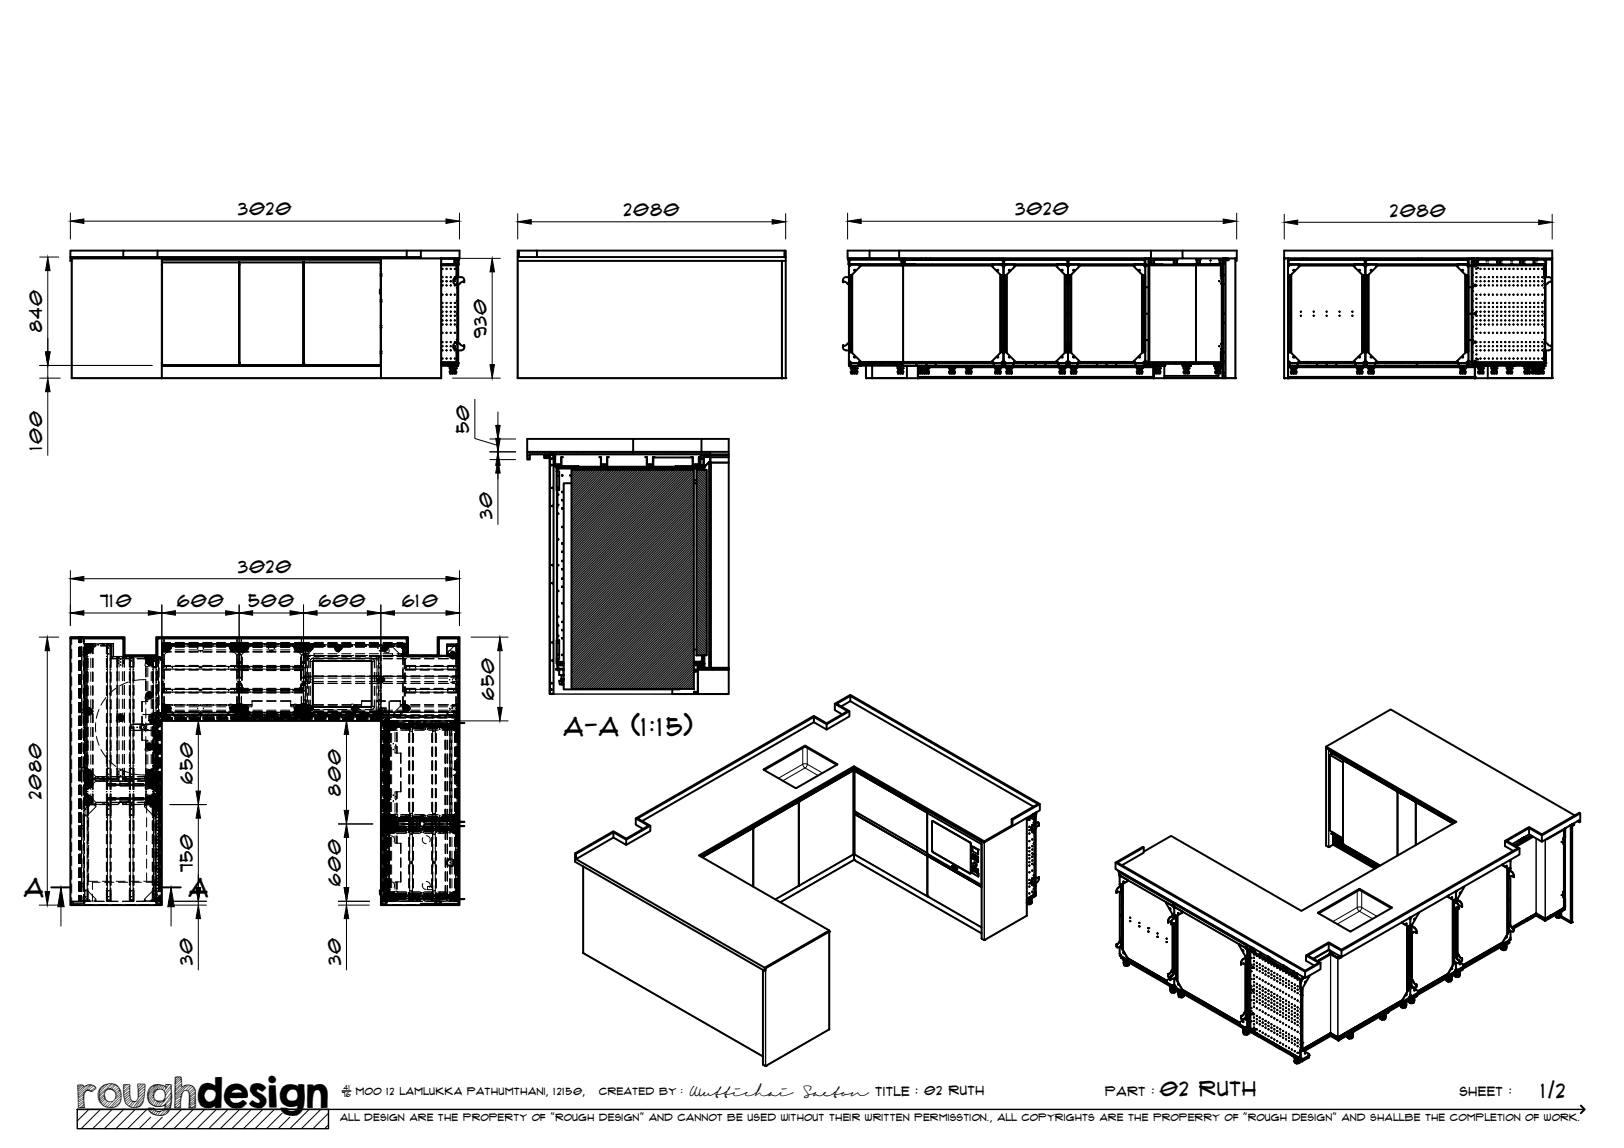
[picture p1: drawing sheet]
<svg xmlns="http://www.w3.org/2000/svg" width="420mm" height="297mm" viewBox="0 0 420 297" stroke-linecap="round" stroke-linejoin="round" font-family="sans-serif">
<defs><g id="words">
<text font-size="9.7" x="19.9" y="286.8">roughdesign</text>
<g font-size="6.6">
<text x="145.8" y="190.4">A-A (1:15)</text>
<text x="6.2" y="232">A</text>
<text x="48.7" y="232">A</text>
</g>
<g font-size="5.3">
<text x="300.1" y="283.6">02 Ruth</text>
<text x="398.7" y="284">1/2</text>
</g>
<g font-size="4.6">
<text x="61.6" y="55.7">3020</text>
<text x="161.4" y="55.9">2080</text>
<text x="262.7" y="55.7">3020</text>
<text x="359.7" y="56">2080</text>
<text x="10.9" y="85.9" transform="rotate(-90 10.9 85.9)">840</text>
<text x="125.8" y="87.4" transform="rotate(-90 125.8 87.4)">930</text>
<text x="121.4" y="112.1" transform="rotate(-90 121.4 112.1)">50</text>
<text x="10.9" y="116.4" transform="rotate(-90 10.9 116.4)">100</text>
<text x="127.3" y="134.3" transform="rotate(-90 127.3 134.3)">30</text>
<text x="61.6" y="148.2">3020</text>
<text x="25.9" y="157.1">710</text>
<text x="45.8" y="157.1">600</text>
<text x="64.3" y="157.1">500</text>
<text x="82.5" y="157.1">600</text>
<text x="104.1" y="157.1">610</text>
<text x="127.9" y="181.1" transform="rotate(-90 127.9 181.1)">650</text>
<text x="49.8" y="202.8" transform="rotate(-90 49.8 202.8)">650</text>
<text x="10.8" y="206.7" transform="rotate(-90 10.8 206.7)">2080</text>
<text x="88.2" y="205.9" transform="rotate(-90 88.2 205.9)">800</text>
<text x="49.8" y="225.6" transform="rotate(-90 49.8 225.6)">750</text>
<text x="88.2" y="229.2" transform="rotate(-90 88.2 229.2)">600</text>
<text x="49.8" y="249.6" transform="rotate(-90 49.8 249.6)">30</text>
<text x="88.1" y="249.6" transform="rotate(-90 88.1 249.6)">30</text>
</g>
<g font-size="3.4">
<text x="178.3" y="283.5">Wuttichai</text>
<text x="208.1" y="283.5">Saeton title : 02 Ruth</text>
</g>
<g font-size="3.3">
<text x="286" y="283.5">Part :</text>
<text x="377.7" y="283.5">sheet :</text>
</g>
<g font-size="2.7">
<text x="92.1" y="283.3">moo 12 Lamlukka pathumthani, 12150,</text>
<text x="155" y="283.3">created by :</text>
</g>
<text font-size="2.6" x="88" y="290.1">all design are the property of &quot;rough design&quot; and cannot be used without their written permisstion., all copyrights are the properry of &quot;rough design&quot; and shallbe the completion of work.</text>
<g font-size="1.9">
<text x="88.5" y="283.9">76</text>
<text x="88.9" y="282.1">41</text>
</g>
</g></defs>
<!-- layer: Visible -->
<g fill="none" stroke="#000" stroke-width=".51">
<path d="M18.2 66.5h23.7v.4h-23.4v.6h-.3zM18.6 66.9h.1M31.9 64.8h-13.7v1.7M40.7 64.8h-8.8v1.7M41.9 66.9h.1M41.9 66.9h56.7v-.4h10.3v-1.7h10v2.1h-40.3M41.9 66.9l-.1 31-23.3-.1v-30.3M41.9 66.9h56.7v30.9M41.9 67.2h56.7M41.9 66.5h56.7M41.9 68.4h.1M41.9 68.5h.1"/>
<path d="M41.9 68.4v.1M42 67.9h.1M41.9 67.9v26.6M42 67.9h19.8M61.8 67.9h.1M61.8 68h.1M61.9 68.5h.1M61.8 68.5h.1M61.8 67.9v26.6M61.9 68.5l-.1 25.4M61.9 68.5v25.4M62 67.9h.1"/>
<path d="M61.9 67.9v26.6M62 67.9h16.4M78.5 67.9h.1M78.4 68h.1M78.5 68.5h.1M78.5 67.9v26.6M78.5 68.5v25.4M78.6 68.5h.1M78.6 68.5l-.1 25.4M78.6 67.9h.1M78.6 67.9v26.6M78.6 67.9h19.8"/>
<path d="M98.5 67.9h.1M98.4 68h.1M98.5 68.4h.1M98.5 77.9h.1M98.5 77.8h.1M98.5 71.3h.1M98.5 71.1h.1M98.5 71.4h.1M98.5 67.9v7M98.5 76v18.5M98.5 70.3h.1M98.5 72.1h.1"/>
<path d="M98.5 78h.1M98.5 77h.1M98.5 78.7h.1M98.5 69.5h.1M98.6 74.9h-.3v1.1h.3M98.6 70.9v.1M98.6 71.4l-.1 .2M98.6 77.6v.1M98.6 78.1l-.1 .1M98.6 69.5h.1M105.2 64.8h-64.5v1.7M108.9 64.8h-3.7v1.7"/>
<path d="M114.1 66.9h.1M114.2 68.4h4.1v.3h-4.1M114.2 66.9h3.4M114.2 66.9l-.1 30.9M114.2 66.9h4.3v.3M114.4 72.8h.1M114.4 73.8h.1M115.5 72.8h.1M115.6 76.2v.1M116.6 72.8h.1M117.5 68.4h.3M117.5 68.4h-1.9h1.9"/>
<path d="M117.5 68.4h.4M117.5 72l.5-.3h1.3a.86 .86 0 0 1 .7 1.3 .73 .73 0 0 0-1.1 .5 1.01 1.01 0 0 1-1.4-.1 1.01 1.01 0 0 1 0-1.4zM117.6 67v1.4h-3.4M117.6 66.9v.1M117.6 66.9h.7M117.6 67v1.4M117.8 68.2v.1M117.8 67.3h.1M117.8 68.4l.1-1.2h-.3h.2l.1 1.2M117.9 68.4h.1M117.9 68.1h.7v.3h-.7zM117.9 68.2h.1"/>
<path d="M117.9 68.3h.1M118.2 71.1h.1M118.3 66.9h.1M118.3 66.9l.1 1.2M118.3 73.8h.1M118.3 68.5h.1M118.3 73.7v.1M118.3 71.7h.1M118.3 69.1h-.2v2.4h.3v-2.4M118.3 71.5v19.4M118.4 68.4v.1M118.4 68.5h.1"/>
<path d="M118.4 67.2h.1M118.4 68.4l-.1 .7M118.4 68.5l-.1 .6M118.5 68.4v.1M118.5 68.5h.1M118.5 67.2v.9M118.5 67.2h-.1M118.6 68.5v3.2M118.6 73.7v15M118.6 67.3v1.1M118.6 67.2h.2zM118.7 68.4h-.1"/>
<path d="M133.9 67.5l.1 30.3M134.3 64.8h-.4v2.7h69.4v-1h-69v-1.7h4.6M202.3 67.5v30.3M202.9 64.8h-64v1.7M202.9 66.5v-1.7h.4v1.7M203.3 67.5l-.1 30.3M218.1 72.5v.5M218.1 73h.1a.68 .68 0 0 1 1.1 .4l.3 .3M219.4 67.2h.2zM219.5 67.3l.1 1.1M219.6 68.4h.1M219.6 67.3v1.1"/>
<path d="M219.6 71.7h-.7a.79 .79 0 0 0-.8 .8M219.6 69.1l.1 2.4M219.6 68.1v.3zM219.6 68.7v.4M219.6 71.5v19.4M219.7 68.5l-.1 .2zM219.7 68.7l-.1 .4M219.7 68.1v.3M219.7 67.2v1.2M219.7 67.2h13.6v1.2M219.7 68.4h.6M219.7 68.5h.1"/>
<path d="M219.7 71.5v19.4M219.7 66.9h14.3M219.7 68.4l-.1 .1M219.9 68.5h-.2v.2M219.9 68.5l-.2 .2M220 68.7l-.1 .1M220.2 71.7v2.1zM220.2 68.4h2.4zM220.2 68.4h-.5M220.2 68.5h-.5M220.2 68.5h.1M220.3 68.4l-.4 .1"/>
<path d="M220.3 68.4l2.4 .1M220.3 71.3v19.8M220.3 68.4l-.1 .1M220.5 71v20.3M222.3 68.7h.1M222.5 68.4h.1M222.6 68.4h10.7M222.7 68.5v.4l-2.7 2.6h-.3M222.7 68.4h10.6M222.7 68.5h11M224.1 66.9h-.1M225 64.8v2.1h7.6"/>
<path d="M225.3 66.9h.1M232.6 64.8v2.1h65.2M232.9 68.4h.1M233.3 68.4h.1M233.4 68.4v-1.2h.2h-.2v1.2M233.4 68.4h.1M233.4 68.1l-.1 .3M233.4 68.5v.2h-10.7M233.4 68.4h-.1M233.4 68.4v-1.1h.5v1.1M233.4 68.5h.1M233.6 68.5h-.2v.2v-.2"/>
<path d="M233.6 68.5h.1M233.7 68.5v25.3M233.9 68.4h-.5M233.9 68.4h.1M233.9 68.1l.1 .3zM234 68.4h.1M234 68.1v.3M234 66.9h24.6M234 68.4h42.2M234 67.2h25.6h-25.6M234 66.9h.1M234 66.9h-14.3v.3"/>
<path d="M234 66.9v1.5M234.4 68.4h2.4M235 68.4h.1M238.4 66.9h.1M239.6 66.9h.1M241.3 68.4v.1M256.6 68.4v.1M256.6 68.5v.4l2.6 2.6h.4M256.6 68.5h-22.9v.2h22.9M256.9 68.7h.1M258.6 68.4h.1M258.6 66.9h1"/>
<path d="M258.6 66.9h.1M258.8 71v20.3M259 68.4l.3 .1M259 71.3v19.8M259 68.4l.1 .1M259.1 71.7v2.1M259.1 68.5h.1M259.1 73.8h.1M259.1 71.7h.1M259.1 68.5h.5M259.3 68.5h.3v.2M259.3 68.5l.3 .2"/>
<path d="M259.6 68.5h.1M259.6 66.9l36.7 .1M259.6 68.7v.4M259.6 68.4h.1M259.6 66.9v1.5M259.6 71.5v19.4M259.6 68.4l.1 .1M259.6 68.1v.3zM259.6 68.5v.2l.1-.2M259.6 68.5v.2zM259.6 69.1v2.4M259.6 69.1l.1 2.4"/>
<path d="M259.6 68.4v-.3l.1 .3M259.7 68.4h-.1M259.7 68.4h.1M259.7 68.5h.1M259.7 68.7v.4M259.7 71.5v19.4M259.7 68.7l-.1 .4M259.7 67.2h16.5h-16.5v1.2M259.7 68.4l-.1 .1M259.9 68.5h-.2v.2M259.9 68.5l-.2 .2M260 68.4h2.5"/>
<path d="M260.2 71.7v2.1zM260.2 73.3v.4M260.2 72.5v-.8v1.4M260.2 73v.1M260.2 73.7h.1M260.2 68.5h-.5M260.2 68.5h.1M260.2 68.5h-.3M260.2 73.1v.6M260.2 73.7v15M260.2 71.3v.4M260.3 71.3v19.8"/>
<path d="M260.5 71v20.3M260.7 68.4h.1M262.3 68.7h.1M262.7 68.4v.1M262.7 68.5v.4l-2.6 2.6h-.4M262.7 68.5h10.6M262.7 68.7h10.6M273.3 68.4v.1M273.3 68.5v.4l2.6 2.6h.3M273.5 68.4h2.4zM273.5 68.7h.1M275.2 68.4h.1"/>
<path d="M275.4 71v20.3M275.7 71.3v19.8M275.7 71.5h.1M275.7 71.4h.1M275.7 72.1h.1M275.7 68.5h.1M275.7 68.5h.3M275.7 73.3v.4M275.7 71.7l.1 .8zM275.7 72.5l.1 .6M275.7 71.7h.1M275.7 73.1v.2"/>
<path d="M275.7 73.7v.1M275.7 73.1h.1M275.8 71.7v2.1M275.8 68.5h.1M275.8 73.3v.4M275.8 71.7l-.1 2M275.8 68.5h.5M275.8 71.8h.1M276 68.5h.2v.2M276 68.5l.2 .2M276.2 68.5h.1M276.2 68.7l.1 .4"/>
<path d="M276.2 67.2v1.2M276.2 71.5v19.4M276.2 68.4l.1 .1M276.3 68.5v.2v-.2M276.3 68.4h-.1M276.3 68.4v-.3v.3M276.3 68.7v.4M276.3 69.1l.1 2.4M276.3 69.1l-.1 2.4M276.3 68.4h.1M276.3 68.1v.3zM276.3 71.5v19.4"/>
<path d="M276.3 68.5v.2zM276.3 68.5h.1M276.4 68.5h.1M276.4 68.4h.1M276.4 68.7l-.1 .4M276.4 67.2h19.8h-19.8v1.2M276.4 71.5v19.4M276.4 68.5h.4M276.4 68.4l-.1 .1M276.6 68.5h-.2v.2M276.6 68.5l-.2 .2M276.7 68.4h2.4"/>
<path d="M276.8 71.7h.1M276.8 71.7v2.1M276.8 71.7l.1 .8zM276.8 68.5h.1M276.8 73.1h.1M276.9 68.5h.1M276.9 73.3v.4zM276.9 73v.1M276.9 71.7l-.1 2.1M276.9 73.7l-.1 .1M276.9 71.3v.4M276.9 73.8v14.8"/>
<path d="M276.9 68.5h-.3M276.9 71.3v19.8M277.2 71v20.3M277.4 68.4h.1M279 68.7h.1M279.3 68.4v.1M279.3 68.5v.4l-2.6 2.6h-.3M279.3 68.5h14M279.3 68.7h14M293.3 68.4v.1M293.3 68.5v.4l2.6 2.6h.3M293.5 68.4h2.4z"/>
<path d="M293.5 68.7h.1M295.2 68.4h.1M295.4 71v20.3M295.7 71.3v19.8M295.7 71.5h.1M295.7 71.4h.1M295.7 72.1h.1M295.7 78.1h.1M295.7 77.6h.1M295.7 77.9h.1M295.7 77.8h.1M295.7 76.9h.1"/>
<path d="M295.7 78.8h.1M295.7 71.3v.4M295.7 68.5h.3M295.7 68.5h.1M295.7 73.1v.6M295.7 73.7l.1 .1M295.7 73.7v15M295.8 71.7v2.1M295.8 73.3v.4M295.8 72.5l-.1-.8v1.4M295.8 73l-.1 .1M295.8 71.7h.1"/>
<path d="M295.8 68.5h.5M295.8 71.8h.1M295.8 68.5h.1M296 68.5h.2v.2M296 68.5l.2 .2M296.1 67h.1M296.2 68.5h.1M296.2 68.7l.1 .4M296.2 68.4h-20M296.2 67.2v1.2M296.2 68.4h.1M296.2 71.5v19.4"/>
<path d="M296.3 68.4v.1M296.3 68.5h.1M296.3 68.7v.4M296.3 71.5v19.4M296.3 68.4h.1M296.3 68.5v.2zM296.3 67v1.4M296.3 69.1l-.1 2.4M296.3 66.9h.1M296.3 66.9v1.6M296.4 66.9h.1M296.4 66.9l-.1 .1"/>
<path d="M296.4 66.9h-.1M297.1 66.9v1.6M297.1 66.9v.1M297.1 66.9l-.8 .1M297.1 66.9l.4 .1 .1 1.4v-1.5v.3M297.1 67h.5M297.1 68.5l.3 .2v25l-.2 .2zM297.1 68.5h.1M297.1 68.4h.1M297.1 66.9l.1 .1M297.2 68.5h.1M297.2 68.5h-.1"/>
<path d="M297.2 68.4v.1M297.6 67.2h.2zM297.8 67.3v1.1M297.8 64.8v2.1h8.1M297.8 68.4h.1M297.8 68.4h.7M297.8 68.1h.7v.3M297.8 68.4h-.3M298.5 68.4h.1M298.5 68.4h.4M298.6 67.3v1.1M298.6 67.3h5.1"/>
<path d="M298.6 67.2h.2l-.2 .1-.1 1.1M298.9 68.4h1.9zM303.7 67.3v1.1M303.7 68.4h.1M303.7 67.2h-.2h.2v1.2M303.8 68.4h.7M303.8 68.1h.7v.3M304.5 68.4h5.2M304.5 67.3v1.1M304.5 67.2h.2zM304.5 68.4h.1M305.9 64.8v2.1h13.7v.6h.4v-2.7h-100.7v2.1h5.7"/>
<path d="M308.9 68.5l-.1 .2zM308.9 68.4h-11.7l.2 .3h11.4v-.2M308.9 68.4h.5M308.9 68.5h.5M308.9 68.4l-.1 .1M309.4 68.5h.1M309.4 68.4h.1M309.4 68.4l.1 .1M309.5 68.4h6.6v.3h-6.6zM309.5 68.5l-.1 25.4M309.6 67.2h-.2h.2M309.6 67.2l.1 1.2"/>
<path d="M309.6 67.2h.1M309.7 68.4h.1M309.7 68.1h.7v.3h-.7zM310.4 68.4h5.2M310.4 67.3v1.1M310.5 68.4h-.1M310.5 67.2h.2h-.2M310.5 67.2h.1M310.5 67.2h-.1M313.4 68.4h1.8M313.4 68.4h1.8zM315.5 67.2h-.1h.1"/>
<path d="M315.5 67.2h.1M315.5 67.2l.1 1.2M315.6 68.4h.1M315.6 68.4h-.4M315.6 68.1h.7v.3h-.7zM316.1 71.7v2.1M316.1 71.5v19.4M316.1 68.5h.1M316.1 68.4l.1 .1M316.1 68.5l.1 3h-.4v-2.4h.3M316.2 68.5l-.1 .6M316.4 67.1v.1"/>
<path d="M316.4 68.4h-.1M316.4 66.9v.2M316.4 67.1h.1M316.4 66.9h.6M316.4 67.1h.2M316.4 66.8v.1M316.4 66.9h.1M316.4 67.2v1.2M316.6 66.9h.5M316.6 66.9v30.9h.4M316.6 67.2h-.2l-.1 1.2M316.6 66.9v1.5h-.3"/>
<path d="M317 66.9h.1M317.1 66.9v30.9M317.1 66.9h.7zM317.1 66.9v.1M317.2 67.3v-.2h.6l-.1 .2M317.2 67.2l.5 .1M317.2 67.3h.5M317.3 67.3h.1M317.3 67.2l.4-.1v.2M317.3 67.2l-.1 .1M317.3 67.2h-.1M317.7 67.3h.1"/>
<path d="M319.6 66.9h.1M319.6 67.5v30.3l-2.6 .1M332.2 64.8h69.4v2.1h-69.4zM332.2 66.9h.1M332.3 66.9h.1M332.3 66.9v31M332.3 66.9h-.1M333.2 66.9h.1M333.2 68.5v.2l.1-.2M333.2 69.1l.1 2.4M333.2 68.4v-.3l.1 .3M333.2 67h.1"/>
<path d="M333.2 66.9v1.2M333.2 68.4v.1M333.2 68.7v.4M333.2 71.5v19.4M333.2 68.4h.1M333.3 66.9h.1M333.3 66.9h-.1M333.3 68.4h.1M333.3 68.7v.4M333.3 71.5v19.4M333.3 67h46.6M333.3 67v1.1"/>
<path d="M333.3 68.7l-.1 .4M333.3 67.2h19.9h-19.9v1.3M333.3 68.4l-.1 .1M333.3 68.5h.1M333.4 67h.1M333.5 68.5h-.2v.2M333.6 68.5l-.3 .2M333.6 68.4h2.5M333.8 68.5h.1M333.8 71.7h.1M333.8 71.7v2.1M333.8 73.3v.4"/>
<path d="M333.8 72.5v-.8v1.4M333.8 73v.1M333.8 68.5h-.5M333.8 73.1v.6M333.8 73.7v.1M333.8 73.7v15M333.8 71.3v.4M333.9 71.3v19.8M333.9 68.5h-.4M334.1 71v20.3M334.3 68.4h.1M335.9 68.7h.1"/>
<path d="M336.3 68.4v.1M336.3 68.5v.4l-2.6 2.6h-.4M336.3 68.5h13.9M336.3 68.7h13.9M337 66.9h.1M337.8 66.9h.1M350.2 68.4v.1M350.2 68.5v.4l2.6 2.6h.4M350.4 68.4h2.4zM350.5 68.7h.1M352 66.9h.1M352.2 68.4h.1"/>
<path d="M352.4 71v20.3M352.6 71.3v19.8M352.7 71.7v.8zM352.7 73.7v.1M352.7 73.1h.1M352.7 71.7v2.1M352.7 68.5h.2M352.7 68.5h.1M352.7 73.3v.4zM352.7 73v.1M352.7 71.7h.1M352.7 68.5h.5"/>
<path d="M352.8 66.9h.1M352.9 68.5h.3l.1 .6M352.9 68.5l.3 .2M353.2 68.5h.1M353.2 68.4h-19.9M353.2 67.2v1.2M353.2 71.5v19.4M353.2 68.4l.1 .1M353.2 68.5v.2l.1-.2M353.2 68.7v.4M353.3 69.1l-.1 2.4M353.3 69.1v2.4"/>
<path d="M353.3 68.4h-.1M353.3 68.4l-.1-.3v.3M353.3 68.4h.1M353.3 68.1v.3zM353.3 68.7v.4M353.3 71.5v19.4M353.3 68.5v.2zM353.3 68.5h.1M353.3 67.2h26.6zM353.3 68.5h.5M353.3 67.2v1.2M353.3 68.4v.1"/>
<path d="M353.5 68.5h-.2v.2M353.6 68.5l-.3 .2M353.6 68.4h2.5M353.8 71.8h.1M353.8 71.7v2.1M353.8 73.3v.4M353.8 71.7v.8zM353.8 72.5v.6M353.8 71.7v2M353.8 73.1h.1M353.8 68.5h.1M353.8 73.1v.2"/>
<path d="M353.8 71.7h.1M353.8 73.7v.1M353.8 68.5h-.3M353.8 71.4h.1M353.8 72.8h.1M353.8 79.1h.1M353.9 71.3v19.8M354.1 71v20.3M354.3 68.4h.1M355.9 68.7h.1M356.3 68.4v.1M356.3 68.5v.4l-2.6 2.6h-.4"/>
<path d="M356.3 68.5h20.6M356.3 68.7h20.6M367 66.9h.1M367.8 66.9h.1M376.9 68.4v.1M376.9 68.5v.4l2.6 2.6h.4M377.1 68.4h2.4zM377.1 68.7h.1M378.8 68.4h.1M379.1 71v20.3M379.3 71.4h.1M379.3 72.8h.1"/>
<path d="M379.3 71.3v19.8M379.3 79.1h.1M379.3 68.5h.3M379.3 71.7l.1 2.1zM379.3 71.3v.4M379.3 73.1v.6M379.3 73.7h.1M379.3 73.7v15M379.4 68.5h.1M379.4 73.3v.4M379.4 72.5l-.1-.8v1.4M379.4 73l-.1 .1"/>
<path d="M379.4 68.5h.5M379.6 68.5h.3v.2M379.6 68.5l.3 .2M379.7 67h.1M379.7 67.2h.1M379.9 68.5h.1M379.9 66.9h.1M379.9 68.7v.4M379.9 68.4h-26.7M379.9 67.2v1.2M379.9 68.4h.1M379.9 67h.1"/>
<path d="M379.9 71.5v19.4M379.9 68.4v.1M379.9 68.5v.2v-.2M379.9 68.1v.3M379.9 67v1.1M379.9 69.1v2.4M379.9 66.9v1.2M379.9 68.4v.7M380 66.9h.1M380 66.9l-.1 .1M380.7 67v1.5M380.7 66.9v.1"/>
<path d="M380.7 66.9l-.8 .1M380.7 68.5v25.4h.3M380.7 67h.5l-.1 1.4M380.7 68.4h.1M380.7 68.5h.1M380.8 66.9v.1M381.2 67h.1M381.2 67l-.5-.1 .4 .1 .1 1.4M381.3 67v1.4M381.3 66.9h.1M381.3 66.9v.1M381.3 66.9h.8"/>
<path d="M381.4 68.2v.1M381.4 67.4h.1M381.4 68.4v-1.2h-.2h.2l.1 1.2M381.4 67.3v.1M381.4 68.4h.1M381.4 68.4h.7M381.4 68.4v-.3h.7v.3M381.4 68.2h.1M381.4 68.3h.1M381.8 68.7l.1 .2-.2 .2-.2-.2v-.2M382 66.9h.1M382.1 66.9v.1"/>
<path d="M382.1 68.1v-1.1v1.1M382.1 66.9h.1M382.2 66.9v1.5M382.2 68.4h.4M382.2 66.9h.2h-.2M382.2 67.2h.1M382.2 67.2v1.2M382.2 66.9h.1M382.4 66.9l-.1 .3M382.4 66.9h14.4v.3M382.6 68.4h1.8h-1.8M387.1 67.2h-4.8l-.1 1.2h.4"/>
<path d="M387.1 67.2h1.1M387.1 67.2h.2M387.3 67.2h.1M387.3 67.2l.1 1.2M387.3 68.4h.1M387.4 68.4h.7M387.4 68.4v-.3h.7v.3M388.1 68.4h.1M388.1 67.3v1.1M388.2 68.4h-.1M388.2 67.2h.1h-.1M388.2 67.2h-.1"/>
<path d="M388.3 67.2h5.8M393 67.2h.2M393.2 67.2v1.2M393.2 67.2h.1M393.2 68.4h.1M393.3 68.4h.1M393.3 68.4h.7M393.3 68.4v-.3h.7v.3M394.1 68.4h-.1M394.1 67.2h.2l-.2 .1-.1 1.1M394.1 67.2l-.1 1.2M394.3 67.2h2.3"/>
<path d="M394.5 68.2v.1M394.5 67.3v.1M396.6 66.9l.1 .3M396.6 66.9l.2 .3M396.7 67.2h-.1h.2M396.7 67.2h3.3M396.8 67.2h.1M396.8 66.9h.1M396.8 67.3v1.1M396.8 68.4h.1M396.8 68.4h.5M396.8 68.4v-.3h.5v.3"/>
<path d="M397 66.9h.8M397.3 68.4h.7h-.7M398 68.4h1.8h-1.8M399.5 71.1h.1M399.6 68.8h.1M399.6 71.1v.1M399.6 68.2v.1M399.6 67.3v.1M399.7 68.5h.1M399.7 68.4v.3h-18.7v-.3v25.5M399.7 68.4l-19 .1M399.7 71.7h1a.88 .88 0 0 1 .7 1.3l-.1-.1a1.39 1.39 0 0 0-1.3 .7l-.2 .1"/>
<path d="M399.7 68.5h.2M399.7 68.4h.1M399.7 71.7v2M399.7 68.5v.6M399.7 71.5v19.4M399.7 68.4l.1 .1M399.8 68.5v3h-.3v-2.4h.2M399.8 71.5v19.4M399.8 68.5l-.1 .6M399.9 69.1h.1M399.9 71.5h.1M399.9 68.5v3.2"/>
<path d="M399.9 73.7v15M399.9 68.5h.1M399.9 69.1v2.4zM399.9 68.5v.2zM399.9 67.2v1.2h-.2M400 67.3v1.1M400 68.4h.1M400 67.2h.2h-.2M400.1 67.2h-.1M400.2 67.2h1.4M401.5 67.2h-.2M401.6 66.9v.2"/>
<path d="M401.6 67.1v.1M401.6 66.9h.1M401.6 66.9v30.9M18.6 97.9h.1M41.8 97.9h.1M41.8 97.9h56.8M41.9 94.5h.1M41.9 94h.1M41.9 94.7h56.7M41.9 93.9h.1M41.9 93.9v.1M42 94.4h.1"/>
<path d="M41.9 94.5h19.9M42 94.5h19.8M42 94.5h.1M42.3 94.5v.1M42.3 94.6h19.1M42.3 94.6l-.1 .1M44.3 94.6v.1M59.3 94.6v.1M61.4 94.6v.1M61.4 94.6h.1M61.4 94.5h.1M61.8 94.5h.1"/>
<path d="M61.8 94.4h.1M61.8 93.9h.1M61.9 93.9v.1M61.9 94.5h16.6M61.9 94.5v.1M61.9 94.5l16.6 .1zM61.9 94l-.1 .5M61.9 94.5h-.1M61.9 94v.5M61.9 94.5h.1M61.9 93.9h.1M62 94.4h.1"/>
<path d="M62 94.5h16.5M62 94.5h.1M62.3 94.6l-.1 .1M62.3 94.6h15.8M62.3 94.6h.1M64.3 94.6v.1M75.9 94.6v.1M78 94.6v.1M78.1 94.6h.1M78.5 94.5h.1M78.4 94.4h.1M78.5 94h.1"/>
<path d="M78.5 94v.5M78.5 93.9v.1M78.5 93.9h.1M78.5 94l.1 .5M78.5 94.5h20.1M78.5 94.5l20.1 .1zM78.6 93.9h.1M78.7 94.4h.1M78.6 94.5h20M78.6 94.5h.1M79 94.6l-.1 .1M79 94.6h19.6"/>
<path d="M79 94.6h.1M81 94.6v.1M86.4 94.6v.1M88.5 94.6v.1M90.7 94.6v.1M92.9 94.6v.1M97.4 94.6v.1M98.5 94.5h.1M98.4 94.4h.1M98.5 93.9h.1M98.5 84.6h.1M98.5 84.4h.1"/>
<path d="M98.5 84.7h.1M98.5 83.6h.1M98.5 85.4h.1M98.5 91.3h.1M98.5 91.1h.1M98.5 91.4h.1M98.5 90.3h.1M98.5 92.1h.1M98.6 97.8l15.5 .1M98.6 97.8v.1M98.6 84.3h.1M98.6 84.8l-.1 .1"/>
<path d="M98.6 91h.1M98.6 91.4l-.1 .2M114.1 97.8v.1M114.2 93.7h4.1v.2M114.2 94.6h4.3l-.2 .1M114.2 97.8l-.1 .1M114.2 94.5h2.3M115.9 94.6l.2 .1M116.1 94.7l.3 .1M116.1 94.7h2.2M116.3 94.7l.1 .7h.2M116.3 96.1l.2 .5z"/>
<path d="M116.4 94.6l.2 .2M116.4 94.5l.1 .1M116.4 96.1h.1M116.4 94.1v.4M116.4 94.5l1.9 .1M116.5 96.1v.1M116.5 96.6h.2M116.5 94.6h.1M116.6 94.7v1.3h.3M116.6 96.1h-.1v.5M116.6 96.1h1.5l-.1 .5h-.3M116.6 96.1l.1 .5h.3"/>
<path d="M116.6 95.4h.1M116.6 95.4h.5M116.6 94.5h.7M116.6 96h.1M116.7 95.4h.1M116.7 96v.1M116.7 95.9v.1M116.8 96h.1M116.8 95.4h.1M116.8 95.9v.1M116.9 95.4h.1M116.9 95.4v.7"/>
<path d="M116.9 95.9v.2zM116.9 96.1l.2 .5M116.9 96.1l.1 .1M117 95.4h.1M117 96.1v-.2v.2M117 95.9v.2M117 96.1l.1 .5M117.1 95.4h.1M117.1 96.6h.5M117.1 95.9v.2M117.1 95.4h.5M117.1 94.8h.4"/>
<path d="M117.2 94.7v.1M117.2 95.4h.1M117.2 95.9v.2M117.3 94.6h.1M117.3 95.4h.1M117.3 96.1v-.2l.1 .2M117.4 94.5h.2M117.5 95.4h.1M117.5 95.9v.2M117.5 94.8h.1M117.5 94.7v.1M117.6 94.2v.3"/>
<path d="M117.6 94.5h.4M117.6 95.4h.1M117.6 95.9v.2M117.7 96.1l-.1 .5M117.7 95.9v.2zM117.7 95.4h.1M117.7 95.9v.2M117.8 96.1l-.1 .1M117.8 95.4h.1M117.8 96.1l-.2 .5M117.8 95.4v.7M118 94.6h.2"/>
<path d="M118.1 94.8v.6h-.5M118.1 94.7v.1M118.3 94h.1M118.2 94.5h.3M118.2 91.2h.1M118.2 90.7h1.1M118.3 94.1v.4M118.3 94.7l-.2 .1M118.3 94.5v.1M118.3 88.7v-.1a1.02 1.02 0 0 0-1.1 1 1.02 1.02 0 0 0 1 1M118.3 94.5h.1M118.3 93.9h.1"/>
<path d="M118.3 90.7h.1M118.3 94.1v.5M118.3 90.9h-.2v2.4h.3M118.3 90.9l.1 2.4M118.3 93.9h-4.1h4.1v.3h-4.1M118.4 93.9l.1 .1M118.4 93.8v.1M118.4 93.3v1.2M118.4 88.6l.2 .1a1.36 1.36 0 0 0 1.4 .8v-.2a.88 .88 0 0 1-.7 1.3M118.4 93.3v.6M118.5 93.9h-.1M118.5 93.9h.1"/>
<path d="M118.5 94v.5M118.5 93.9v.1M118.5 94.5h.1M118.6 90.7v3.2M133.9 97.8h.1M134 97.8v.1M134 97.8h68.3M134 97.8h.1M202.2 97.8h.1M202.2 97.8l.1 .1M202.2 97.8v.1M202.3 97.8l.1 .1"/>
<path d="M202.3 97.8h.1M202.4 97.8v.1M203.2 97.8l-.8 .1M203.2 97.8h.1M218.1 89.4v.5M218.1 89.8a.79 .79 0 0 0 .8 .8M218.9 90.7h.7M219.6 93.3l.1 .6h.2M219.6 93.7v.2zM219.6 93.8l.1 .1M219.6 94l.1 .2M219.6 94.3l.1 .2"/>
<path d="M219.6 93.3v.4M219.6 94.3v.2M219.6 88.7l-.1 .1a.95 .95 0 0 1-1.3 .6h-.1M219.7 93.8v.1M219.7 94.4v.1M219.7 94.2l-.1 .1M219.7 94.5h.1M219.7 93.9h.5M219.7 94v.2M219.7 93.9h.1M219.7 93.6l.2 .3M219.7 90.9l-.1 2.4"/>
<path d="M219.7 90.9h.3l2.7 2.6v.4M219.7 93.9h.6M219.7 94h.1M219.7 94.5h.4M219.7 93.9l-.1 .1M219.7 93.9v.1M219.7 94l.4 .5M219.9 94.5v.1M219.9 94.7l.2 .1M219.9 94h.1M219.9 94.5h.1M219.9 93.9h.4"/>
<path d="M219.9 94.6h.2M219.9 93.6h.1M220 81.1v.1M220 94.5v.1M220.1 94.7v.1M220.1 94.6l-.4 .1h.4M220.1 94.8v.6M220.1 94.6h2.5M220.1 94.6h.1M220.1 95.4h.3M220.1 94.6v.1M220.2 88.6v2.1z"/>
<path d="M220.2 94.7l.1 .1M220.2 93.8v.1M220.3 94.7l.1 1.3h.2M220.3 96.1h-.2l.1 .5h.2M220.3 96.1l.2 .5M220.3 94.8h.1M220.3 96.1l.1 .5M220.4 95.4h.1M220.4 95.4h.5M220.4 96v.1v-.1M220.4 96h.1M220.4 96v.1"/>
<path d="M220.4 96.6h.6M220.4 96.1h.1M220.5 95.4h.1M220.5 96h.1M220.5 95.9v.3M220.5 96.6v-.5h.5v.5M220.6 95.4h.1M220.6 95.9v.1M220.6 95.4v.6h1v-.6M220.7 96h.1M220.7 95.4h.1M220.7 94h.1"/>
<path d="M220.7 95.9v.2M220.8 95.4h.1M220.8 95.9l.1 .1M220.9 95.4h.4M220.9 94.8h.1M220.9 94.8h.4M220.9 94.7v.1M220.9 95.4h.1M220.9 95.9l.1 .1M221 96.6h.1M221 96.2h.1M221 96.1h.1"/>
<path d="M221.1 95.4h.1M221.1 96h.1M221.2 95.4h.1M221.3 95.9l-.1 .1M221.3 95.4h.1M221.3 94.8h.1M221.3 94.7v.1M221.4 95.9v.1M221.4 95.4h.1M221.4 96h.1M221.4 95.9l.1 .2M221.5 95.4h.1"/>
<path d="M221.5 96h.1M221.6 95.4h.1M221.6 96.6h.1M221.7 96.2h.1M221.8 96.1l-.1 .5zM221.8 96.1l-.1 .1M221.8 94.8v.6h-.5M221.8 94.7v.1M222 94.7l-.2 .1M222.2 94.6l-2.1 .1M222.3 94h.1M222.3 93.6h.1"/>
<path d="M222.6 94h-2.9M222.6 94v.6M222.6 94.6l36.7 .1M222.6 94.6h.1M222.6 94.2v.4M222.6 94.5v.1M222.7 93.9h-2.4M222.7 93.6h10.7v.2v-.2v.2M222.7 94.6l.4-.4h9.9l.4 .4M222.7 94.6h.1M222.7 94.5l-.1 .1M224 97.8l.1 .1"/>
<path d="M224 94.6v3.2M224.1 97.8v.1M225.6 94.6v3.3h9M232 94.6l.2 .2M232.2 96.1l.2 .5-.1-.5h.6v.5h-.6zM232.2 94.7v.7M232.2 95.4h.5M232.3 96.1v.1M232.3 96.2h.1M232.5 95.4h.1M232.6 95.4h.1M232.6 95.9v.2"/>
<path d="M232.7 95.4h.1M232.7 96h.1M232.7 95.9v.1M232.7 94.8h.1M232.8 94.8h.4M232.8 94.7v.1M232.8 95.4h.1M232.8 95.9l.1 .1M232.9 96.6h.1M232.9 96.2h.1M232.9 96.1h.1M232.9 95.4h.1"/>
<path d="M232.9 96h.1M233.1 96h.1M233.1 95.4h.1M233.1 95.9v.1M233.2 94.8h.1M233.2 94.7v.1M233.2 96h.1M233.2 95.4h.1M233.2 95.9v.1M233.3 95.4h.1M233.3 95.4l.1 .6h-.9v-.6M233.3 96h.1"/>
<path d="M233.3 95.9v.2M233.4 93.8v.1M233.4 94.6h.1M233.4 93.8h.1M233.4 93.9l-.3 .4M233.4 93.9h-10.8l.3 .4M233.4 93.9h23.2M233.4 94.5l.1 .1M233.4 94.2h.1M233.4 94.2v.4M233.4 94l.1 .6M233.5 96.6h.1"/>
<path d="M233.6 96.1v.1M233.6 96.1h.1M233.6 96.1v.5zM233.6 93.9h.1M233.6 93.8h.1M233.6 93.9h-10.9M233.7 93.8h-.1M233.7 94.8v.6h-1M233.7 94.7v.1M233.7 93.8l-.1 .1M233.9 94.7l-.2 .1M234.1 94.6l-2.1 .1"/>
<path d="M234.6 94h.1M234.6 97.8l-10.5 .1M234.6 97.9h66.6M235.3 94.6v.1M236.2 94h.1M237.4 94.6v.1M237.5 94.6v3.3v-3.2M237.5 97.9v-.4h60.9v.4M237.5 94.7v.3h.4M237.5 94.7h.1M237.5 97.8v.1M237.7 94.7h1.9"/>
<path d="M237.7 94.7h-3.1v3.2M237.7 94.7l.2 .1M237.9 96.1l.1 .5zM237.9 94.7v.7h.5M237.9 94h.1M238 96.1h.1M238 96.1v.1M238 96.6h.1M238.2 95.4h.1M238.2 95.4v.6h.5M238.2 96h.1M238.3 96h.1"/>
<path d="M238.3 95.4h.1M238.3 95.9v.2M238.3 93.9h.1M238.4 95.9v.1M238.4 95.4h.1M238.4 94.8h.4M238.4 95.4h.4M238.4 94.7v.1M238.5 95.4h.1M238.5 95.9v.1M238.6 96.6h.1M238.6 96.2h.1"/>
<path d="M238.6 96.1h.1M238.6 95.4h.1M238.6 96h.1M238.7 96.6h.6M238.7 96.6v-.5h.5v.5M238.7 95.4h.1M238.8 95.4h.1M238.8 95.9h.1M238.8 94.7v.1M238.8 95.4h.5M238.9 95.4h.1M238.9 96h.1"/>
<path d="M238.9 95.9v.1M239 95.9v.2M239 95.4h.1M239.1 95.4h.1M239.1 95.4v.6l-.3-.1M239.2 95.4h.1M239.2 96.1l.1 .1M239.2 96.2h.1M239.3 96.1h.1M239.3 95.9v.2M239.3 95.4h.1M239.4 95.4h.1"/>
<path d="M239.4 96h.1M239.4 94.8h.2M239.4 95.4h-.1M239.4 96.1h.2v.5h-.3M239.4 96.1l-.2 .5M239.4 94.7v.7M239.4 95.9v.1M239.4 96.1l-.1 .5M239.5 95.4h.1M239.5 95.9v.1M239.6 93.9h.1M239.6 94.8h.2"/>
<path d="M239.6 94.7v.1M239.6 94h.1M239.6 96.6h.1M239.6 96.2h.1M239.6 96.1h.1M239.6 94.7h1.2M239.6 94.6v.1M239.6 96h.1M239.6 95.4h.1M239.6 94.3v.1M239.7 93.9h.1M239.8 96h.1"/>
<path d="M239.8 95.4h.1M239.8 95.9v.1M239.8 94.8h.1M239.8 93.9h.1M239.8 94.7v.1M239.9 96h.1M239.9 95.4h.1M239.9 95.9v.1M240 95.4l.1 .6h-.9v-.6M240 96h.1M240 95.4h.1M240 95.9v.2"/>
<path d="M240.2 96.6h.1M240.3 96.1l-.1 .1M240.3 96.1h.1M240.3 96.1l-.1 .5zM240.4 94.8v.6h-1M240.4 94.7v.1M240.4 95h5.2M240.6 94.7l-.2 .1M240.8 94.7h4.5M240.8 94.6v.1M241.3 94h.1M242.1 94.3h.1"/>
<path d="M242.9 94h.1M244.6 94h.1M245.3 94.7h.8M245.3 94.6v.1M245.4 94.7l.2 .1M245.6 96.1l.1 .5v-.5h.6v.5h-.7zM245.6 94.7v.7M245.6 95.4h.5M245.6 96.1l.1 .1M245.7 96.2h.1M245.9 95.4h.1M246 95.9l-.1 .2"/>
<path d="M246 95.4h.1M246.1 95.4h.1M246 96h.1M246 95.9v.1M246.1 95.4h.4M246.1 94.7h1.4M246.1 94.8h.1M246.1 94.8h.4M246.1 94.7v.1M246.1 95.9v.1M246.3 94h.1M246.3 96.6h.1"/>
<path d="M246.3 96.2h.1M246.3 96.1h.1M246.3 96h.1M246.3 95.4h.1M246.4 95.4h.1M246.4 95.9l.1 .1M246.5 94.8h.1M246.5 94.7v.1M246.5 95.4h.1M246.6 95.9l.1 .1M246.6 95.4h.1M246.7 95.4v.6h-.8v-.6"/>
<path d="M246.7 95.4h.1M246.7 95.9v.2M246.8 96.6h.1M246.9 96.1v.1M247 96.1h.1M247 96.1l-.1 .5zM247 94.8v.6h-.5M247 94.7v.1M247 95h2.9M247.2 94.7l-.2 .1M247.5 94.7h2.2M247.5 94.6v.1"/>
<path d="M247.9 94h.1M249.7 94.7h.7M249.7 94.6v.1M249.7 94.7l.2 .1M249.9 94.7v.7h.5M250 96.1h.1M250 96.1v.1M250 96.6l-.1-.5 .1 .5h.6M250.1 96.6l-.1-.5h.6v.5M250.2 95.4h.1M250.2 95.4v.6h.9v-.6M250.2 96h.1"/>
<path d="M250.3 96h.1M250.3 95.4h.1M250.3 95.9v.2M250.4 95.9l-.1 .1M250.4 95.4h.1M250.4 94.8h.1M250.4 95.4h.4M250.4 94.7h1.4M250.4 94.8h.4M250.4 94.7v.1M250.5 95.4h.1M250.5 95.9v.1"/>
<path d="M250.6 96.6h.1M250.6 96.2h.1M250.6 96.1h.1M250.6 96h.1M250.7 95.4h.1M250.8 95.9v.1M250.8 95.4h.1M250.8 94.8h.1M250.8 94.7v.1M250.9 96h.1M250.9 95.4h.1M250.9 95.9v.1"/>
<path d="M251 95.4h.1M251 95.9v.2M251.1 95.4h.1M251.2 96.6h.1M251.2 96.1l.1 .1M251.2 94h.2M251.2 96.2h.1M251.3 96.1h.1M251.3 96.1l-.1 .5zM251.4 94.8v.6h-.6M251.4 94.7v.1M251.4 95h6"/>
<path d="M251.6 94.7l-.2 .1M251.8 94.7h5.4M251.8 94.6v.1M252.9 94h.1M254.6 94h.1M256.2 94h.1M256.6 93.9h2.4M256.6 93.6h-22.9v.3h22.9M256.9 93.6h.1M256.9 94h.1M257.1 94.3h.1M257.2 94.7h2.1"/>
<path d="M257.2 94.6v.1M257.2 94.7l.2 .1M257.4 94.7l.1 .7h.5M257.5 96.1h.1M257.5 96.1l.1 .1M257.6 96.6l-.2-.5 .1 .5h.6M257.6 96.6l-.1-.5h.6v.5M257.7 95.4h.1M257.7 95.4v.6h.9v-.6M257.7 96h.1M257.8 96h.1M257.8 95.4h.1"/>
<path d="M257.8 95.9v.2M257.9 95.4h.1M257.9 95.9v.1M257.9 94.8h.1M258 95.4h.4M258 94.8h.3M258 94.7v.1M258 95.4h.1M258 95.9v.1M258.1 96.6h.1M258.1 96.2h.1M258.1 96.1h.1"/>
<path d="M258.1 95.4h.1M258.1 96h.1M258.3 95.4h.1M258.3 95.9v.1M258.3 94.8h.1M258.3 94.7v.1M258.4 95.4h.1M258.4 95.9v.1M258.4 94h.1M258.5 96h.1M258.5 95.4h.1M258.5 95.9v.2"/>
<path d="M258.6 95.4h.1M258.7 96.6h.1M258.8 96.2h.1M258.8 96.1v.5zM258.8 96.1v.1M258.9 94.8v.6h-.5M258.9 94.7v.1M258.9 95h1.5M259 93.9h.6M259 93.8l.1 .1M259.1 93.8v.1M259.1 88.6v2.1"/>
<path d="M259.1 94.7l-.2 .1M259.1 90.7h.1M259.1 88.6h.1M259.1 93.9h.5M259.1 93.9h.1M259.2 94.6l.4-.1zM259.2 94.6h.1M259.2 94.5h.9M259.2 94.4h.4M259.2 94.3h.4v.2M259.3 94h.1M259.3 94.7h3"/>
<path d="M259.3 93.9h-.3M259.5 94l-.3 .5M259.5 94h.1M259.6 93.9h.1M259.6 94h.1M259.6 90.9v2.4M259.6 90.9h-.4l-2.6 2.6v.4M259.6 94h-.1M259.6 94h-26.2M259.6 93.9v.1M259.6 93.9l.1 .1M259.6 93.6l-.3 .3"/>
<path d="M259.6 93.7v.2zM259.6 93.8v.1M259.6 94.3h.1M259.6 93.3v.4M259.6 93.3l.1 .6h.2M259.6 93.9v-.2l.1 .2M259.6 93.8l.1 .1M259.6 93.3v.6h-.3M259.6 94v.2zM259.6 94.4l.5-.1-.5 .1v.1M259.6 94l.1 .2M259.7 93.8l-.1 .1"/>
<path d="M259.7 93.8v.1M259.7 94.2l-.1 .1M259.7 93.9h.5M259.7 93.3v.4M259.7 93.9h.1M259.7 94v.2M259.7 93.6l.2 .3M259.7 90.9l-.1 2.4M259.7 90.9h.4l2.6 2.6v.4M259.7 94h.1M259.7 93.9h.6M259.7 93.9l-.1 .1"/>
<path d="M259.7 93.9v.1M259.8 94l.3 .5M259.9 94h.1M259.9 93.9h.4M260.1 94.3h-.5M260.1 94.6l15.9 .1M260.1 94.5l-.5 .1M260.1 94.6l.2 .2M260.2 88.6v2.1zM260.2 93.9h.1M260.2 93.8v.1M260.2 88.7v.4"/>
<path d="M260.2 88.7v.6M260.2 89.3v1.4v-.8M260.2 89.3v.1M260.2 90.7v.4M260.2 81.8l.1 .1M260.3 81.6h-.1M260.3 94.8l.1 .6h.5M260.3 96.1l.2 .5v-.5h.5v.5h-.6zM260.3 94.7v.1M260.4 96.1h.1M260.5 96.2h.1M260.5 96.1v.1"/>
<path d="M260.6 95.4h.1M260.6 95.4v.6h1v-.6M260.7 96h.1M260.7 95.4h.1M260.8 95.4h.1M260.8 94h.1M260.8 95.9l-.1 .2M260.8 95.9v.1M260.9 94.8h.1M260.9 94.8h.4M260.9 94.7v.1M260.9 95.4h.1"/>
<path d="M260.9 95.9l.1 .1M261 96.6h.2M261 96.2h.2M261 96.1h.2M261.1 95.4h.1M261.1 96h.1M261.2 96h.1M261.3 95.4h.1M261.3 94h.1M261.3 95.9v.1M261.3 94.8h.1M261.3 94.7v.1"/>
<path d="M261.3 96h.1M261.4 95.4h.1M261.4 95.9v.1M261.5 95.4h.1M261.5 95.9v.1M261.5 96v.1M261.5 96h.1M261.6 95.4h.1M261.6 96.6h.1M261.7 96.1v.1M261.7 96.1h.1M261.8 96.1l-.1 .5z"/>
<path d="M261.8 94.8v.6h-.9M261.8 95h12.3M261.9 94.7l-.1 .1M262 94.7l-.1 .1M262.1 94.3h.1M262.3 94.7h11.6M262.3 94.6v.1M262.3 94h.1M262.3 93.6h.1M262.7 93.9h-2.4M262.7 93.9h10.6M262.7 93.6h10.6"/>
<path d="M262.9 94h.1M264.6 94h.1M266.3 94h.1M267.9 94.3h.1M267.9 94h.1M269.6 94h.1M271.3 94h.1M272.9 94h.1M273.3 93.9h2.4M273.5 93.6h.1M273.6 94h.1M273.7 94.3h.2"/>
<path d="M273.8 94.3h.1M273.9 94.7h.7M273.9 94.6v.1M273.9 94.7l.2 .1M274.1 94.7v.7h.9M274.1 94.8h.1M274.2 96.1h.1M274.2 96.1v.1M274.2 96.6l-.1-.5 .1 .5h.6M274.3 96.6l-.1-.5h.6v.5M274.4 95.4h.1M274.4 95.4v.6h.9v-.6"/>
<path d="M274.4 96h.1M274.5 95.4h.1M274.5 95.9v.2M274.6 96h.1M274.6 95.4h.1M274.6 95.9v.1M274.6 94h.1M274.6 94.7h1.4M274.6 94.8h.1M274.7 94.8h.3M274.7 94.7v.1M274.7 96h.1"/>
<path d="M274.7 95.4h.1M274.7 95.9v.1M274.8 96.6h.1M274.8 96.2h.1M274.8 96.1h.1M274.8 95.4h.1M274.8 96h.1M275 95.4h.1M275 95.9v.1M275 94.8h.1M275 94.7v.1M275.1 95.4h.1"/>
<path d="M275.1 94h.1M275.1 95.9v.1M275.2 96h.1M275.2 95.4h.1M275.2 95.9v.2M275.3 96h.1M275.3 95.4h.1M275.4 96.6h.1M275.4 96.2h.1M275.5 96.1l-.1 .5zM275.5 96.1v.1M275.6 94.8v.6h-.6"/>
<path d="M275.6 95h1.4M275.6 94.7v.1M275.7 93.9h.5M275.7 90.9h.1M275.7 81.6h.1M275.7 81.5h.1M275.7 81.4h.1M275.7 80.9h.1M275.7 81.3h.1M275.7 81.1h.1M275.7 80.2h.1M275.7 82.1h.1"/>
<path d="M275.7 91h.1M275.7 90.2h.1M275.7 93.8l.1 .1M275.7 81.8v.1M275.7 88.7v.4M275.7 89.9l.1 .8zM275.7 89.3v.6M275.7 88.6v.1M275.7 89.1v.2M275.7 90.7h.1M275.7 88.7h.1M275.7 89.3h.1"/>
<path d="M275.8 88.6v2.1M275.8 88.7v.4M275.8 93.9h.1M275.8 90.6h.1M275.8 94.7l-.2 .1M275.8 94.6h.1M275.8 94.5h.5M275.9 94.3h.4M275.9 94.3h.4v.2M275.9 94h.2M276 93.9h-.3M276 94.7h2.9"/>
<path d="M276.2 94l-.4 .5M276.2 94h.1M276.2 90.9l.1 2.4M276.2 90.9h-.3l-2.6 2.6v.4M276.2 93.9h.1M276.2 94h-16.5M276.2 93.9l.1 .1M276.2 93.6l-.2 .3M276.3 93.9v-.2v.2M276.3 93.8l-.1 .1M276.3 94.3h.1M276.3 94v.2v-.2"/>
<path d="M276.3 93.9h-.5M276.3 93.3v.4M276.3 93.3l.1 .6h.2M276.3 93.7v.2zM276.3 93.8l.1 .1M276.3 93.3l-.1 .6h-.2M276.3 94.5v.1M276.3 94v.2M276.3 94.4l.1 .1M276.3 94.3v.2M276.3 94.2v.1M276.3 93.9h.1"/>
<path d="M276.3 94h.1M276.3 94.5h.1M276.4 94.5h.1M276.4 93.9h.1M276.4 94h.1M276.4 93.8v.1M276.4 93.6l.2 .3M276.4 90.9l-.1 2.4M276.4 90.9h.3l2.6 2.6v.4M276.4 93.9h.5M276.4 93.9h.4M276.4 94.5h.4"/>
<path d="M276.4 94h19.9M276.4 93.9l-.1 .1M276.4 93.9v.1M276.4 94l.4 .6h2.1M276.6 94h.1M276.6 93.9h.3M276.8 94.6l.2 .2M276.8 90.7h.1M276.8 88.6h.1M276.8 88.6v2.1M276.8 93.9h.1M276.8 88.7v.4z"/>
<path d="M276.8 89.9l.1 .8zM276.8 89.3v.1M276.8 88.7h.1M276.8 89.3h.1M276.9 88.6l-.1 2.1M276.9 90.7v.4M277 94.7l.1 .7h.5M277.1 96.1l.1 .5M277.2 96.2v.4M277.2 96.6h.5M277.3 95.4h.1M277.3 95.4v.7"/>
<path d="M277.4 95.9v.2zM277.4 95.4h.1M277.4 95.9v.2M277.4 94h.1M277.5 95.4h.1M277.5 95.9v.2M277.6 95.4h.4M277.6 94.8h.1M277.6 94.8h.4M277.6 94.7v.1M277.6 95.4h.1M277.6 95.9l.1 .2"/>
<path d="M277.7 96.6v-.4l.1 .4M277.7 96.6v-.7l.1 .7M277.7 95.4h.1M277.7 96.6h.1M277.9 95.4h.1M277.9 95.9v.2M277.9 94h.1M278 94.8h.1M278 94.7v.1M278 95.4h.5M278 95.4h.1M278 95.9v.2"/>
<path d="M278.1 95.9v.2zM278.1 95.4h.1M278.1 95.9v.2M278.2 95.4h.1M278.2 95.4v.7M278.4 96.1l-.1 .5M278.4 96.2h.1M278.4 96.1v.5h-.6M278.4 96.1h-1.4l.2 .5M278.4 96.1v.1M278.4 96.1v.5M278.5 94.7v.1"/>
<path d="M278.5 94.8v.6M278.5 95h15.6M278.7 94.7l-.2 .1M278.9 94.6l17.1 .1M278.9 94.7h17.1M278.9 94.6v.1M279 94h.1M279 93.6h.1M279.3 93.9h-2.4M279.3 93.9h14M279.3 93.6h14M279.6 94h.1"/>
<path d="M281.3 94h.1M282.9 94h.1M284.6 94h.1M286.3 94h.1M287.9 94h.1M289.6 94h.1M291.3 94h.1M292.9 94h.1M293.3 93.9h2.4M293.5 93.6h.1M293.6 94h.1M293.9 94.6l.2 .2"/>
<path d="M294.1 94.7v.7h.5M294.1 94.8h.1M294.2 96.1l.1 .5M294.2 96.2l.1 .4M294.3 96.6h.5M294.4 95.4h.1M294.4 95.4v.7M294.4 95.9v.2zM294.5 95.9l-.1 .2M294.5 95.4h.1M294.6 95.4h.1M294.6 95.9v.2"/>
<path d="M294.6 94h.1M294.6 95.4h.4M294.6 94.8h.1M294.7 94.8h.3M294.7 94.7v.1M294.7 95.4h.1M294.7 95.9v.2M294.8 96.6v-.4l.1 .4M294.8 96.6v-.7l.1 .7M294.8 95.4h.1M294.8 96.6h.1M295 95.4h.1"/>
<path d="M295 95.9v.2M295 94.8h.1M295 94.7v.1M295 95.4h.6M295.1 95.4h.1M295.1 94h.1M295.1 95.9v.2M295.2 95.9v.2zM295.2 95.4h.1M295.2 95.9v.2M295.3 95.9v.2zM295.3 95.4h.1"/>
<path d="M295.3 95.4v.7M295.4 96.2h.1M295.5 96.1l-.1 .5M295.5 96.1v.5h-.6M295.5 96.1h-1.4l.1 .5M295.5 96.1v.1M295.6 94.8v.6M295.6 94.7v.1M295.7 93.9h.5M295.7 90.9h.1M295.7 84.8h.1M295.7 84.2h.1"/>
<path d="M295.7 84.3h.1M295.7 84.6h.1M295.7 84.4h.1M295.7 83.6h.1M295.7 85.5h.1M295.7 91h.1M295.7 90.2h.1M295.7 88.7v.6M295.7 88.7l.1 .4M295.7 89.3v1.4l.1-.8M295.7 89.3l.1 .1M295.7 90.7v.4"/>
<path d="M295.8 88.6v2.1M295.8 90.7h.1M295.8 88.6h.1M295.8 93.9h.1M295.8 90.6h.1M295.8 94.7l-.2 .1M295.8 94.5h.4M296 94h.1M296 93.9h-.3M296 94.7h4.4M296.2 94l-.4 .6M296.2 94h.1"/>
<path d="M296.2 93.9h.1M296.2 93.6l-.2 .3M296.2 90.9l.1 2.4M296.2 90.9h-.3l-2.6 2.6v.4M296.2 94.5h.1M296.3 93.9v.1M296.3 93.7v.2zM296.3 94.3v-.1v.5M296.3 93.9h-.5M296.3 93.3v.4M296.3 94.3h.1M296.3 93.8v.1"/>
<path d="M296.3 94.4v.1M296.3 93.3l-.1 .6h-.2M296.3 94.5h.1M296.3 94v.2zM296.4 94.5h.1M296.4 94.5h-.1M296.4 94.5h.7M297.1 94.5h.1M297.1 93.9h.1M297.1 94l.3 .2-.2 .3v-.5M297.1 94.4l.1 .1M297.1 93.9v.1"/>
<path d="M297.2 93.9v.1M297.2 94.4v.1M297.2 94l.2 .2h11.2M297.2 93.9l11.6 .1M297.2 94.5l.2-.2v.2h-.2M297.2 93.9l.2-.2h11.4v.2M297.2 93.9l-.1 .1M297.2 93.9h.1M297.3 94v.1M297.3 94.1h.1M297.4 94.3h.5v.2v-.2h-.4l-.1 .2zM297.5 94.4h.1"/>
<path d="M297.5 94.4v.1M297.6 94.2h.1M297.6 94.2l.2 .2M297.7 94.3h.7M297.8 94.4l-.3 .1M297.8 94.4h.1M297.9 94.4l-.2 .2-.3-.2M297.9 94.5v.2M298.1 94.1h.1M298.4 94.2v.8h-2.8M298.4 94.7l.1 3.2zM298.4 97.8v.1"/>
<path d="M298.5 94.2v.4M298.5 94.5l.1 .1M298.6 94.5l2.8 .1M298.6 94.2v.4M298.7 94.6h.1M298.8 94.8v.6M298.8 95.4h.5M299.1 95.9h.1M299.1 95.4h.1M299.1 95.4v.5M299.1 96.1h.1M299.1 96.6v-.5h-.3v.3a.34 .34 0 0 0 .2 .3 .34 .34 0 0 0 .4-.1h.2a.43 .43 0 0 0 .5 0 .43 .43 0 0 0 .1-.5h-.3v.5"/>
<path d="M299.1 95.9l.1 .3M299.2 95.4h.1M299.2 96.6v-.5h.6v.5M299.2 95.9l.1 .1M299.3 94.8h.4M299.3 95.4h.4M299.3 94.7v.1M299.3 95.4h.1M299.4 95.9v.1M299.4 95.4h.1M299.4 94.6h.2M299.5 95.4h.1"/>
<path d="M299.5 96h.1M299.6 95.4h.1M299.7 95.9l-.1 .1M299.7 95.4h.1M299.7 94.8h.1M299.7 94.7v.1M299.7 95.4h.5M299.8 95.9l-.1 .1M299.8 95.4h.1M299.8 96h.1M299.8 95.9v.3M299.9 96.1h.1"/>
<path d="M299.9 95.4h.1M300 95.4h.1M300 95.4v.6l-.9-.1M300.2 94.6h.1M300.2 94.7v.1M300.2 94.8v.6M300.4 94.7l-.2 .1M300.4 94.5v.1M300.4 94.2v.4M300.4 94.7h.8v3.2M300.5 94.2l-.1 .4M300.7 94.6h-2.2l.1 .2 .2-.1"/>
<path d="M300.7 94.6v.1M301.2 97.8h15.1M301.4 94.6h.1M301.5 94.5l-.1 .1M301.5 94.5l-.8 .1M306 94.2v.4M306 94.5l.1 .1M306 94.7h.2M306 94.5l1.8 .1M306.1 94.6h.1M306.2 94.8v.6h.5M306.5 95.4h.1"/>
<path d="M306.5 95.4v.5M306.5 95.9h.1M306.5 96.1h.1M306.6 96.6l-.1-.5h-.3v.3a.34 .34 0 0 0 .3 .3 .34 .34 0 0 0 .3-.1h.2a.36 .36 0 0 0 .5 .1 .36 .36 0 0 0 .2-.4v-.2h-.3l-.1 .5M306.6 95.4h.1M306.6 95.9v.3M306.6 96.6v-.5h.7l-.1 .5M306.7 95.4h.1M306.7 95.9v.1M306.7 95.4h.4M306.7 94.8h.4M306.7 94.7v.1"/>
<path d="M306.8 95.4h.1M306.8 95.9v.1M306.9 94.6h.1M306.9 95.4h.1M306.9 96h.1M307.1 95.4h.1M307.1 95.9v.1M307.1 94.8h.1M307.1 94.7v.1M307.2 95.4h.1M307.2 95.9v.1M307.3 96h.1"/>
<path d="M307.3 95.9v.3M307.3 95.4h.1M307.3 96.1h.1M307.4 95.4h.1M307.4 96h.1M307.4 95.4v.6l-.9-.1M307.6 94.6h.1M307.7 94.8v.6h-.6M307.7 94.7v.1M307.8 94.6h.3l-.2 .1M307.8 94.6l-1.8 .1h1.9M307.9 94.7l-.2 .1"/>
<path d="M307.9 94.2v.4M307.9 94.5v.1M308.6 94.2h.2M308.8 93.9v.1M308.8 93.9l-11.6 .1M308.8 94l-.2 .2M308.8 94h.1M308.8 94v.2v-.2M308.8 93.9h7.3v.3h-7.3zM308.8 93.7v.2zM308.8 93.8v.1M308.9 93.8v.1"/>
<path d="M308.9 93.9h.5M309.4 93.9h.1M309.4 93.8v.1M309.5 93.8l-.1 .1M309.5 93.7h6.6v.2h-6.6zM314.1 94.7h2.2M314.1 94.5l.1 .1M314.2 94.2v.4M314.2 94.5l1.8 .1M314.3 94.6h.1M314.4 94.8v.6M314.4 95.4h.5"/>
<path d="M314.7 95.9h.1M314.7 95.4h.1M314.7 95.4v.5M314.7 96.6v-.5h-.3v.3a.34 .34 0 0 0 .2 .3 .34 .34 0 0 0 .4-.1h.2a.43 .43 0 0 0 .5 0 .43 .43 0 0 0 .1-.5h-.3v.5M314.7 95.9v.2M314.8 96.1v.1M314.8 96.6v-.5h.6v.5M314.8 95.9l.1 .1M314.8 95.4h.1M314.9 95.4h.1M314.9 94.7l.4 .1M315 95.9l-.1 .1"/>
<path d="M315 95.4h.1M315 94.6h.2M315.1 96h.1M315.1 95.4h.1M315.2 95.4h.1M315.3 95.9l-.1 .1M315.3 94.3h1.2M315.3 94.2v.4M315.3 95.4h.1M315.3 96.6v.7h-14.1M315.3 94.8h.1M315.3 94.7v.1"/>
<path d="M315.4 96h.1M315.4 95.4h.1M315.4 95.9v.1M315.4 95.4l.2 .6-.9-.1M315.4 96h.2M315.5 95.9l-.1 .3M315.5 95.4h.1M315.5 96.1h.1M315.8 94.6h.1M315.8 94.8v.6h-.9M315.8 94.7v.1M316 94.6h.3"/>
<path d="M316 94.6h-1.9l.1 .2 .2-.1M316 94.7l-.2 .1M316 94.2v.4M316.1 94.5l-.1 .1M316.1 94.2v.4M316.1 93.9h.1M316.1 90.9h-.3v2.4h.4M316.1 90.9l.1 2.4M316.1 88.6v2.1M316.1 93.3v.6M316.1 93.8v.1M316.2 93.6v.3"/>
<path d="M316.2 93.8l-.1 .1M316.2 97.8l-15 .1M316.2 97.9h.1M316.3 97.8l.3 .1M316.6 93.8l-.5 .1M316.6 94.2l-.3 .3v3.3M317 97.8h-.4l.4 .1M317 97.8h.1M317.1 97.8h-.1M317.1 97.8l-.1 .1M319.6 97.8h.1M332.3 97.8h.1"/>
<path d="M332.3 97.8v.1M333.2 97.8v.1M333.2 93.3l.1 .6h.2M333.2 93.9v-.2l.1 .2M333.2 97.8l-.9 .1M333.2 94l.1 .2M333.2 94.3h.1M333.2 94.3h.5M333.2 94.5h.5M333.2 93.3v.4M333.2 93.9v.1M333.2 93.8l.1 .1"/>
<path d="M333.3 97.9v-.4h48.3v.4M333.3 94.7v.3h.7M333.3 94.2v3.7l-.1-3.2M333.3 94.7h2.6M333.3 94h.1M333.3 94.2l-.1 .1M333.3 93.9h.5M333.3 93.3v.4M333.3 94.7h.1M333.3 97.8v.1M333.3 93.8v.1M333.3 93.9h.1"/>
<path d="M333.3 94v.2M333.3 93.6l.3 .3M333.3 90.9l-.1 2.4M333.3 90.9h.4l2.6 2.6v.4M333.4 94h.1M333.3 93.9h.6M333.3 94h19.9M333.3 93.9l-.1 .1M333.3 93.9v.1M333.4 94l.3 .5M333.5 94h.1M333.5 93.9h.4"/>
<path d="M333.7 94.6l19.2 .1M333.7 94.6l.2 .2M333.8 90.7h.1M333.8 88.6h.1M333.8 88.6v2.1M333.8 93.9h.1M333.8 88.7v.4M333.8 88.7v.6M333.8 89.3v1.4v-.8M333.8 89.3v.1M333.8 90.7v.4M333.8 93.8v.1"/>
<path d="M333.8 83.1v.1M333.8 80.9h.1M333.8 81.8h.1M333.8 82.8h.1M333.8 83.2h.1M333.9 81.2h-.1M333.9 94.7l.1 .7h.5M333.9 94.8h.1M334 96.1l.2 .5M334.1 96.2l.1 .4M334.2 96.6h.4M334.2 95.4h.1"/>
<path d="M334.2 95.4v.7M334.3 95.9v.2zM334.3 95.4h.1M334.3 94h.2M334.3 95.9v.2M334.4 95.4h.1M334.4 95.9v.2M334.5 94.8h.1M334.5 95.4h.4M334.5 94.8h.4M334.5 94.7v.1M334.5 95.4h.1"/>
<path d="M334.5 95.9l.1 .2M334.7 95.4h.1M334.7 96.6h.1M334.7 96.1v-.2l-.1 .7M334.7 96.2l.1 .4M334.8 96.2l-.2 .4M334.8 96.1v.5M334.8 95.9v.2zM334.9 95.4h.1M334.9 94h.1M334.9 95.9v.2M334.9 94.8h.1"/>
<path d="M334.9 94.7v.1M335 95.9l-.1 .2M335 95.4h.1M335 95.9l.1 .2M335.1 95.4h.1M335.1 95.9v.2zM335.2 95.4h.1M335.2 95.4v.7M335.3 96.1v.5M335.3 96.1l.1 .5h-.6M335.3 96.1h-1.4l.2 .5M335.3 96.1v.1"/>
<path d="M335.4 96.1l-.1 .5M335.4 94.8v.6h-.5M335.4 95h15.6M335.4 94.7v.1M335.6 94.7l-.2 .1M335.7 94.3h.1M335.9 94.7h17M335.9 94.6v.1M335.9 94h.1M335.9 93.6h.1M336.3 93.9h-2.4M336.3 93.9h13.9"/>
<path d="M336.3 93.6h13.9M336.5 94h.1M338.1 94.6v.1M338.2 94h.1M338.4 94.6v.1M339.9 94h.1M341.5 94h.1M343.2 94.3h.1M343.2 94h.1M344.9 94h.1M346.5 94h.1M348.2 94h.1"/>
<path d="M349.9 94h.1M350.2 93.9h2.4M350.5 93.6h.1M350.5 94h.1M350.7 94.3h.1M350.8 94.6l.2 .2M351 94.7v.7M351 95.4h.6M351.1 96.1l.1 .5M351.2 96.2v.4M351.2 96.6h.5M351.3 95.4h.1"/>
<path d="M351.3 95.4v.7M351.3 95.9v.2zM351.4 95.4h.1M351.4 95.9v.2zM351.4 95.9v.2M351.5 95.4h.1M351.5 95.9v.2M351.5 94h.1M351.6 95.4h.9M351.6 94.8h.1M351.6 94.8h.4M351.6 94.7v.1"/>
<path d="M351.6 95.4h.1M351.6 95.9l.1 .2M351.7 95.4h.1M351.7 96.6h.1M351.8 96.1l-.1-.2v.7M351.8 96.2v.4M351.8 96.2l-.1 .4M351.8 96.1v.5M351.9 95.9v.2zM351.9 95.4h.1M351.9 95.9v.2M352 94.8h.1"/>
<path d="M352 94.7v.1M352.1 95.4h.1M352 95.9v.2zM352 94h.1M352 95.4h.1M352 95.9v.2M352.2 95.4h.1M352.2 95.4v.7l-.1-.2M352.4 96.1l-.1 .5M352.4 96.1v.5h-.6M352.4 96.1h-1.4l.2 .5M352.4 96.1v.1"/>
<path d="M352.4 96.1v.5M352.5 94.7v.1M352.5 94.8v.6M352.5 95h1.5M352.6 81.2h.1M352.6 83.2h.1M352.6 93.9h.6M352.6 80.9h.1M352.6 81.8h.1M352.6 82.8h.1M352.6 93.8l.1 .1M352.6 93.9h.1"/>
<path d="M352.7 83.1l-.1 .1M352.7 88.7v.4zM352.7 89.9v.8zM352.7 89.3v.1M352.7 88.7h.1M352.7 89.3h.1M352.7 88.6v2.1M352.7 93.8v.1M352.7 90.7h.1M352.7 88.6h.1M352.7 93.9h.1M352.7 94.7l-.2 .1"/>
<path d="M352.8 94.5l.5 .1M352.8 94.6h.1M352.8 94.5h.9M352.8 94.3h.5M352.8 94.3h.5v.2M352.9 94h.1M352.9 93.9h-.3M352.9 94.7h.8M353.1 94l-.3 .5M353.2 90.9l.1 2.4M353.2 90.9h-.4l-2.6 2.6v.4M353.2 94h.1"/>
<path d="M353.2 94h-.1M353.2 93.9h.1M353.2 93.9v.1M353.2 93.9l.1 .1M353.2 93.6l-.3 .3M353.2 93.9v-.2l.1 .2M353.2 93.8v.1M353.2 94.3h.1M353.2 94v.2l.1-.2M353.2 93.9h-.5M353.2 93.3v.4M353.3 93.3v.6h.2"/>
<path d="M353.3 93.7v.2zM353.3 93.8v.1M353.3 93.3l-.1 .6h-.3M353.3 93.8l-.1 .1M353.3 94.4l.4-.1-.4 .1v.1M353.3 94.2l-.1 .1M353.3 94v.2M353.3 94.3h.1M353.3 93.3v.4M353.3 94h26.6M353.3 94.2v.1M353.3 93.9h.1"/>
<path d="M353.3 93.6l.3 .3M353.3 90.9v2.4M353.3 90.9h.4l2.6 2.6v.4M353.4 94h.1M353.3 93.9h.6M353.3 93.9h.5M353.3 93.9v.1M353.4 94l.3 .5M353.5 94h.1M353.5 93.9h.4M353.7 94.3h-.4M353.7 94.6h25.9"/>
<path d="M353.7 94.5l-.4 .1M353.7 94.6h.1M353.7 94.7h.8M353.7 94.6v.1M353.8 88.6v2.1M353.8 88.7v.4M353.8 89.9v.8zM353.8 89.3v.6M353.8 94.7l.2 .1M353.8 88.7h.1M353.8 89.3h.1M353.8 89.1v.2"/>
<path d="M353.8 88.6v.1M353.8 90.7h.1M353.8 93.8v.1M353.8 93.9h.1M353.8 81.1h.1M353.8 82.6h.1M353.8 80.8h.1M353.8 80.7h.1M353.8 80.5h.1M353.8 82.7h.1M353.8 82.9h.1M353.9 93.8l-.1 .1"/>
<path d="M353.9 80.9h-.1M354 94.7v.7h.9M354 96.1h.1M354.1 96.1v.1M354.1 96.6l-.2-.5 .1 .5h.7M354.2 96.6l-.1-.5h.6v.5M354.3 96h.1M354.4 95.4l-.1 .6h.9v-.6M354.4 95.4h.1M354.4 95.9v.2M354.4 94h.1M354.4 96h.1"/>
<path d="M354.4 95.9v.1M354.5 95.4h.1M354.5 94.7h1.4M354.5 94.8h.1M354.5 94.8h.4M354.5 94.7v.1M354.6 95.4h.1M354.5 96h.1M354.6 95.9v.1M354.7 96.6h.1M354.7 96.2h.1M354.7 96.1h.1"/>
<path d="M354.7 96h.1M354.7 95.4h.1M354.8 95.4h.1M354.9 95.9v.1M354.9 95.4h.1M354.9 94.8h.1M354.9 94.7v.1M354.9 96h.1M355 95.4h.1M355 95.9v.1M355 96h.1M355.1 95.4h.1"/>
<path d="M355.1 95.9v.2M355.2 95.4h.1M355.3 96.6h.1M355.3 96.2h.1M355.4 96.1l-.1 .5zM355.4 96.1l-.1 .1M355.5 94.8l-.1 .6h-.5M355.5 94.7v.1M355.5 95h22.2M355.6 94.7l-.1 .1M355.7 94.3h.1M355.9 94.7h21.6"/>
<path d="M355.9 94.6v.1M355.9 94h.1M355.9 93.6h.1M356.3 93.9h-2.4M356.3 93.9h20.6M356.3 93.6h20.6M356.5 94h.1M358.2 94h.1M358.2 94.6v.1M358.6 94.6v.1M359.9 94h.1M360.7 94.6v.1"/>
<path d="M361.5 94h.1M362.3 94.6v.1M363.2 94h.1M364.4 94.6v.1M364.9 94h.1M365.2 94.6v.1M366.5 94.3h.1M366.5 94h.1M367.3 94.6v.1M368.2 94h.1M369.9 94h.1M371.5 94h.1"/>
<path d="M372.1 94.6v.1M373.2 94h.1M374.2 94.6v.1M374.9 94h.1M376.5 94h.1M376.9 93.9h2.4M377.1 93.6h.1M377.2 94h.1M377.4 94.3h.1M377.5 94.7h.7M377.5 94.6v.1M377.5 94.7l.2 .1"/>
<path d="M377.7 94.7v.7h1M377.7 94.8h.1M377.8 96.1h.1M377.8 96.1v.1M377.8 96.6l-.1-.5 .1 .5h.6M377.9 96.6l-.1-.5h.6v.5M378 95.4h.1M378 95.4v.6h.9v-.6M378 96h.1M378.1 96v.1M378.1 95.9v.1M378.1 95.4h.1"/>
<path d="M378.2 96h.1M378.2 95.4h.1M378.2 95.9v.1M378.2 94h.1M378.2 94.7h1.4M378.2 94.8h.1M378.3 94.8h.3M378.3 94.7v.1M378.3 96h.1M378.3 95.4h.1M378.3 95.9v.1M378.4 96.6h.1"/>
<path d="M378.4 96.2h.1M378.4 96.1h.1M378.4 95.4h.1M378.4 96h.1M378.6 95.4h.1M378.6 95.9v.1M378.6 94.8h.1M378.6 94.7v.1M378.7 95.4h.1M378.7 95.9v.1M378.7 94h.1M378.8 96h.1"/>
<path d="M378.8 95.4h.1M378.8 95.9v.2M378.9 96h.1M378.9 95.4h.1M379 96.6h.1M379.1 96.1v.1M379.1 96.2h.1M379.1 96.1h.1M379.1 96.1v.5zM379.2 95.4h-.5M379.2 94.7v.7M379.3 82.6h.1"/>
<path d="M379.3 93.9h.6M379.3 81.1h.1M379.3 80.8h.1M379.3 80.7h.1M379.3 80.5h.1M379.3 82.7h.1M379.3 82.9h.1M379.3 80.9h.1M379.3 88.6l.1 2.1zM379.3 93.8l.1 .1M379.3 93.9h.1M379.3 88.7v.6"/>
<path d="M379.3 88.7l.1 .4M379.3 89.3v1.4l.1-.8M379.3 89.3l.1 .1M379.3 90.7v.4M379.4 93.8v.1M379.4 94.7l-.2 .1M379.4 93.9h.5M379.4 93.9h.1M379.5 94.6h.1M379.5 94.5h.4M379.5 94.3h.4M379.6 94h.1"/>
<path d="M379.6 94.6h4.7M379.6 94.7h2.5M379.6 94.6v.1M379.6 93.9h-.3M379.8 94l-.3 .5M379.8 94h.1M379.9 90.9v2.4M379.9 90.9h-.4l-2.6 2.6v.4M379.9 94h-.1M379.9 93.9h.1M379.9 93.9v.1M379.9 93.9v-.2v.2"/>
<path d="M379.9 93.6l-.3 .3M379.9 94v.2v-.2M379.9 93.3v.4M379.9 94h.1M379.9 93.8v.1M379.9 93.3v.6h-.3M379.9 94.5h.1M379.9 94.5v.1M379.9 94.2l-.4 .1M379.9 94.5h1.2M379.9 93.3v1.2M380 94.4v.1"/>
<path d="M380 94.5h.1M380.7 94.5h.1M380.8 93.9h.1M380.7 93.9v.1M380.8 94.4v.1M380.8 93.9l.2 .3h18.7v-.3M380.8 93.9v.6l.2-.3-.3-.2M380.8 93.9h18.9M380.8 93.9l-.1 .1M380.8 93.9v.1M380.8 94.5h.1M380.8 94.5l.2-.2v.2"/>
<path d="M381 93.9v-.2h18.7v.2M381 94.3h.6v.2l-.1-.2h-.4l-.1 .2zM381.1 94.4l.2 .2 .2-.2-.4 .1M381.1 94.4h.1M381.1 94.4v.1M381.1 94.5h1M381.2 94.5h.1M381.3 94.3v.2M381.3 94.5h.1M381.3 94.5h-.1M381.3 94.2v.3M381.4 94.4h.1"/>
<path d="M381.6 94.7v.3h-2.4M381.6 94.7v3.2zM381.6 94.7h.1M381.6 97.8v.1M381.7 97.9h.1M381.7 94.6v.1M381.7 94.1h.1M381.8 93.7l.1-.3-.2-.1-.2 .1v.3M382.1 94.2v.3zM382.1 94.5h.1M382.1 94.2v.4zM382.1 94.7h2"/>
<path d="M382.1 94.6v.1M382.2 94.5v.1M382.2 94.7h.2M382.2 94.2v.4M382.2 94.5h.1M382.2 94.5l2.8 .1M382.3 94.6h.1M382.4 94.8v.6h.5M382.4 94.5h.7M382.7 95.4h.1M382.7 95.4v.6M382.7 95.9h.1"/>
<path d="M382.7 96.1h.1M382.7 96.6v-.4a.25 .25 0 0 0-.4 .3 .25 .25 0 0 0 .4 .1h.5a.36 .36 0 0 0 .4 .1 .36 .36 0 0 0 .2-.4l.1-.2h-.4v.5M382.8 96v.2M382.8 95.9l-.1 .1M382.8 95.4h.1M382.8 96.6v-.5h.7l-.1 .5M382.9 95.9v.1M382.9 95.4h.1M382.9 95.4h.4M382.9 94.7l.4 .1M383 95.9v.1M383 95.4h.1"/>
<path d="M383.1 94.6h.1M383.1 95.4h.1M383.1 96h.1M383.2 94.5h.6M383.2 95.4h.1M383.3 95.9l-.1 .1M383.3 95.4h.1M383.3 94.8h.1M383.3 94.7v.1M383.4 95.4h.1M383.4 95.9v.1M383.5 96h.1"/>
<path d="M383.5 95.9v.3M383.5 95.4h.1M383.5 96.1h.1M383.6 95.4v.6h-.9M383.8 94.6h.1M383.9 94.8l-.1 .6h-.5M383.9 94.7v.1M383.9 94.5h5.8M384 94.7l-.1 .1M384 94.2v.4M384.1 94.5l-.1 .1M384.1 94.7h.8v3.2"/>
<path d="M384.3 94.6h7.2M384.3 94.6v.1M384.9 97.8l16.7 .1h-68.4M385.1 94.6h-.1M385.1 94.5l-.1 .1M385.4 94.6h2.2M385.7 94.7l.1 .1M385.8 94.7l.1 .7h.5M385.8 96.1l.2 .5zM385.9 96.1h.1M386 96.2h.1M386 96.1v.1"/>
<path d="M386 96.6h.1M386.1 95.4v.6l.6-.1M386.2 95.4h.1M386.1 96h.1M386.2 96h.1M386.2 95.9v.2M386.3 96h.1M386.3 95.4h.1M386.3 95.9v.1M386.4 95.4h.4M386.4 94.7h.4M386.4 95.4h.1"/>
<path d="M386.4 95.9v.1M386.5 96.6h.1M386.5 96.2h.1M386.5 96.1h.1M386.6 96h.1M386.6 95.4h.1M386.6 96.6h.6l.1-.5-.1 .5M386.6 96.6v-.5h.6l-.1 .5M386.7 95.4h.1M386.8 95.9l.1 .1M386.8 95.4h.1M386.9 95.4h.1"/>
<path d="M386.9 96h.1M386.9 95.9v.2M387 95.4h.1M387 96h.1M387 95.4v.6h-.2M387.2 96.1v.1M387.2 96.1h.1M387.3 94.7v.7h-.5M387.5 94.7l-.2 .1M389.6 94.6l1.9 .1M389.6 94.2l.1 .4M389.6 94.7l.2 .1"/>
<path d="M389.6 94.2v.4M389.6 94.5l.1 .1M389.7 94.6h.1M389.8 94.7l.1 .7M389.8 95.4h.6M389.8 94.5h.7M390.1 95.4h.1M390.1 95.4v.6h.9v-.6M390.1 95.9h.1M390.1 96.1h.1M390.2 96.6l-.1-.5h-.3v.3a.35 .35 0 0 0 .3 .3 .35 .35 0 0 0 .4-.1h.2a.36 .36 0 0 0 .4 .1 .36 .36 0 0 0 .2-.4v-.2h-.3l-.1 .5M390.2 95.4h.1"/>
<path d="M390.2 95.9v.3M390.3 95.4h.1M390.3 96.6l-.1-.5h.7l-.1 .5M390.3 95.9v.1M390.3 94.8h.4M390.4 95.4h.4M390.4 94.7v.1M390.4 95.4h.1M390.4 95.9v.1M390.5 94.6h.1M390.5 95.4h.1M390.5 96h.1"/>
<path d="M390.6 94.5h.6M390.7 95.4h.1M390.7 95.9v.1M390.7 94.8h.1M390.7 94.7v.1M390.8 95.4h.1M390.8 95.9v.1M390.9 96.1v.1M390.9 96h.1M390.9 95.9l.1 .2M390.9 95.4h.1M391 96h.1"/>
<path d="M391 95.4h.1M391.2 94.6h.2M391.3 94.8v.6h-.5M391.3 94.7v.1M391.5 94.6h.2M391.5 94.7l-.2 .1M391.5 94.2v.4h-1.8M391.5 94.5v.1M391.7 94.6h4.3M391.7 94.6l-.2 .1M394 94.6l.2 .1M394.2 94.7l.2 .1"/>
<path d="M394.2 94.7h1.8M394.4 96.1l.1 .5zM394.4 94.7v.7M394.4 96.1l.1 .1M394.5 96.2h.1M394.5 96.6h.1M394.7 95.4h.1M394.7 95.4v.6h.5M394.8 95.9v.2M394.8 95.4h.1M394.8 96h.1M394.9 95.4h.1"/>
<path d="M394.9 95.9v.1M394.9 94.7h.4M395 96h.1M395 95.4h.1M395 95.9v.1M395.1 96.6h.1M395.1 96.2h.1M395.1 96.1h.1M395.1 96h.1M395.1 95.4h.1M395.2 96.6h.6l.1-.5-.2 .5M395.2 96.6v-.5h.6l-.1 .5"/>
<path d="M395.3 95.4h.1M395.3 95.9h.1M395.3 95.9v.1M395.4 96h.1M395.4 95.9v.1M395.4 95.4h.1M395.5 95.4h.1M395.5 95.9l.1 .1M395.5 96v.1M395.6 95.4h.1M395.6 95.4v.6h-.3M395.6 94.5h-4.2"/>
<path d="M395.6 94.5h.4M395.6 94.2v.3M395.8 96.1l-.1 .1M395.8 96.1h.1M395.9 94.7l-.1 .7h-1.4M395.9 94.8h.1M396 94.7h1.9M396 94.5l.1 .1M396 94.6v.1M396 94.5h.1M396 94.7v.1M396 94.2v.4"/>
<path d="M396 94.6h3.6M396.1 94.6h.1M396.2 94.6h.1M396.2 94.8l.1 .6h.9M396.2 94.7l-.2 .1M396.3 94.5h.2M396.4 94.5h-.1M396.4 94.5h.1M396.4 94.2v.3M396.5 94.5h.1M396.5 95.9h.1M396.5 96.1h.1"/>
<path d="M396.6 96.6l-.1-.5h-.3l.1 .3a.34 .34 0 0 0 .2 .3 .34 .34 0 0 0 .4-.1h.2a.43 .43 0 0 0 .5 0 .43 .43 0 0 0 .1-.5h-.3l-.1 .5M396.6 94.2l-.1 .3M396.6 95.4l-.1 .6M396.6 96v.2M396.6 95.4h.1M396.7 96h.1M396.7 96.6l-.1-.5h.7v.5M396.7 95.4h.1M396.7 95.9v.1M396.7 94.2l.1 .4M396.7 94.6h.1M396.8 94.7l.4 .1"/>
<path d="M396.8 94.5v.1M396.8 95.4h.1M396.8 96h.1M396.8 94.2v.4zM396.8 94.2h.1M396.8 95.9v.1M396.9 94.6h.1M396.9 95.4h.1M396.9 96h.1M397 94.2l.4 .4h2.3M397.1 95.4h.1M397.1 95.9v.1"/>
<path d="M397.1 94.3l-.2 .3M397.2 94.8h.1M397.2 94.7v.1M397.2 95.4h.1M397.2 95.9v.1M397.3 96h.1M397.3 95.9v.3M397.3 95.4h.1M397.4 96.1h.1M397.4 95.4h.1M397.4 95.4v.6l-.8-.1M397.7 95.4h-.5"/>
<path d="M397.7 94.7v.1M397.7 94.8h.2M397.7 96.1l.1 .5zM397.7 94.8v.6M397.7 95.4h.3M397.8 96.1h.1M397.8 96.1v.1M397.8 96.6h.3l-.1-.5h-.2l.1 .5M397.9 94.7h1.8M397.9 94.8h.1M397.9 94.7v.1M398 94.7v.7"/>
<path d="M398 96.1h.3l.1 .5h-.3zM398 95.4h.5M398 95.4h.1M398 95.4v.6h.3M398 96h.1M398.1 96h.1M398.1 95.4h.1M398.1 94.6v.1M398.1 95.9v.2M398.2 95.4h.1M398.2 95.9v.1M398.3 95.4h.1"/>
<path d="M398.3 95.9h.9M398.3 95.4v.6M398.3 95.4v.7M398.3 96h.1M398.4 96h.1M398.4 96.6h.1M398.4 95.4h.1M398.4 95.9v.2M398.4 96.1v.1M398.5 95.9l-.1 .1M398.5 95.4h.1M398.5 95.4h.4"/>
<path d="M398.5 94.8h.1M398.5 94.8h.4M398.5 94.7v.1M398.6 95.4h.1M398.6 95.9v.1M398.7 95.4h.1M398.7 96h.1M398.8 95.4h.1M398.9 95.9l-.1 .1M398.9 95.4h.1M398.9 94.7v.1M399 95.4h.1"/>
<path d="M399 95.9v.1M399 96.6h.4l.1-.5h-.4v.5M399.1 96h.1M399.1 95.9v.3M399.1 95.4h.1M399.1 96.1h.1M399.1 96v.1M399.2 95.4h.1M399.2 95.4v.7M399.5 94.7v.7h-.6M399.5 91.2h.1M399.6 91.2h.1"/>
<path d="M399.6 94.6h.1M399.6 93.6h.1M399.7 94.7l-.2 .1M399.7 94.5l-.1 .1M399.7 94.1v.5M399.7 93.9h.1M399.7 94.6h.2l-.2 .1M399.7 93.9h.2M399.7 94.6v.1M399.7 88.6h.1M399.7 88.6v2.1h1M399.7 93.9l.2 .3h-.2v.4"/>
<path d="M399.7 90.9h-.2v2.4h.3M399.7 90.9l.1 2.4M399.7 93.3v.6M399.8 93.3v.6M399.8 88.6l.2 .1a1.36 1.36 0 0 0 1.3 .8l.1-.2a.88 .88 0 0 1-.7 1.3M399.8 93.8l-.1 .1M399.8 93.6v.3M399.9 93.3h.1M399.9 90.9v2.4M399.9 90.7l-.1 3.2M399.9 94h.1M399.9 94v.2z"/>
<path d="M399.9 93.8v.1M399.9 93.7v.2zM399.9 93.8v.2M401.5 97.8h.1M136.4 116.9h47.4v.7h-46.7v1.3h-.7zM140.9 118.5h.1M140.9 118.4l.1 .1M140.9 118.5h1M141 118.1h.8v.4v-.2a.43 .43 0 0 1-.4 .2 .43 .43 0 0 1-.4-.3v.3zM141.9 118.4l-.1 .1M141.9 118.2v.3M141.9 118.2l-1.1-.1 .1 .4"/>
<path d="M141.9 118.1v.1M142.1 117.7l-1.4 .1h1.5M142.1 117.7l.2 61.8M142.2 117.7v61.8M142.3 117.6l1.3 .1M142.3 117.6h.9v.6M142.3 117.6h1.2M142.4 117.6l-.1 .1M142.4 117.5l-.2 .2M143.2 118.3v61.2h-.9M143.5 118.2l-.3 .1 .4 .1v2.2l.1 .2h37.6M143.5 117.5l.2 .2"/>
<path d="M143.5 118.2l.2 2.5M143.6 117.7v.4l-.4 .1h.3M143.6 117.7l-.1 .5M155.4 118.2h-.4l.4 .1M155.4 118.2l.1 .2M155.4 118.3l.2 2.4M155.4 118.4v2.2l.2 .2M163.8 113.6h-27.4v3.3M168.9 118.4l-.1 2.3M168.9 118.4l.5-.2-.4 .2v2.2l-.1 .2M179.2 118.4h-10.2v2.4M179.2 118.4v2.4"/>
<path d="M179.2 118.4l-.4-.2 .4 .1 .1 2.4M180.9 118.2h.4l-.4 .1M180.9 118.3l-.2 2.5M180.9 118.2l-.2 2.5M181.3 118.3v2.3h.7M181.5 116.9v-3.3h7v4h-4.7M181.5 113.6h-17.7v3.3M182 117.8h-.7v.4M182 117.8v2.8M182.1 117.7h.1M182.1 117.7h1.4M182.2 117.8h1.3l.1 .5v-.5"/>
<path d="M182.2 117.7l-.2 .1M182.2 117.8l-.2 3M182.3 118.2h.1M182.3 118.2h1M182.4 118.2v-.4h.8v.4M182.4 117.9v.3M182.4 117.9l.1 .3h.7M183.1 118v.2M183.2 117.9v.3M183.3 118.2h.1M183.3 118.2h-.1M183.3 117.9v.3"/>
<path d="M183.3 117.8h-1.1l.1 .4M183.3 117.8v.1M183.5 117.7l.3 .1M183.5 117.7l.1 .1M183.6 117.8h.1M183.6 117.8h.2M183.8 118.2v-.5h4.7v.6M183.8 118.3h4.7M183.8 117.8v55M183.8 116.9h4.7M183.9 119.7l.1 .1zM183.9 119.7v53.1"/>
<path d="M184 119.7h4.5M188.5 119.7v53.1h-4.6M188.5 118.3v1.4M143.7 120.7h1.5v-2.3l.4-.2-.4 .2v2.2l-.1 .2M143.9 120.7h1M144 122h.7v4.8h-.6M144 122v4.8h.1M144.1 126.8v38.8M144.1 127.2v4.2M144.1 120.9h.1M144.1 120.9h-.1v1.1M144.1 120.9v1.1"/>
<path d="M144.2 120.8l-.2 .1M144.2 120.8v.4h37.4v-.3M144.2 120.8l-.1 1.2M144.3 126.2h.2M144.9 120.6h4.8l-4.5 .1M145.1 120.6v-.5h-1.4v.6M145.9 120.7v.1M147.8 121.6h31.7v56.7h-31.7zM147.8 125h-2v53.4l30.1-.1M149.7 120.7v.1M155.6 120.7v-.6h1.4v.6M155.6 120.7h1.4"/>
<path d="M157 120.7l.1-2.3 .4-.2-.4 .2v2.2l-.1 .2M167.4 120.7h1.4M167.5 120.7l-.1-2.4-.5-.1 .4 .2v2.2l.2 .2M168.8 120.1h-1.4v.6M168.9 120.6v.1M177.6 121.3v.3M177.7 121.2l.1 .2zM177.7 121.3l.1 .1M179.2 120.6l.1 .2M179.3 120.1h1.4v.6M179.3 120.7h1.4M179.5 124.2h.7"/>
<path d="M179.5 125h.7M179.6 120.7h.9M179.6 120.6h-4.8l4.4 .1M180.2 121.6h2.7v48h-2.7zM181.4 120.6v.1M181.5 121.3h.1M181.5 121.2v.2zM181.6 121.3l-.1 .1M181.6 120.8v.1M181.6 120.8h.1M181.6 120.9v.7M181.9 120.8v.1"/>
<path d="M181.9 120.9h.2v.7M181.9 120.8h.3M182 120.9h.1M182 120.8h.1M182 120.6l-.7 .1 .6 .1M182.1 120.8h.1M182.1 120.8v.1l-.2-.1 .1 .1M182.2 120.9v.7M182.2 120.8l1.3-1.1v53M182.2 120.8v.1M182.3 120.7l-.1 .2M183.8 120.6l.1 .1"/>
<path d="M183.9 120.6v.3M183.9 120.8l-.1 .1M18.2 164.9h14v4.6h8.2v-4.6h65.2v4.6h7.6v-4.6h5.7v69.3h-10v-.3h9.7v-68.7h-5v4.6h-8.4v-4.6h-64.5v4.6h-8.8v-4.6h-13.7zM18.2 165.2v69h23.7v-47.7h56.7v47.7h10.3M96 171h-15l-.1 11.8M96 171l.2 .2v11.6M142.2 179.4l1 .2-.9-.1M142.3 179.5h.1M142.4 179.5h.1M144 170.4v-4.8h.7v4.8h-.6M144 171.6l1.8 .1M144.1 170.4l.1 1.2"/>
<path d="M144.1 161.1v4.2M144.1 171.6h.1M144.1 170.4h-.1v1.2h.1M144.1 170.4v1.2M144.2 172.2l.1 .9M144.2 172.2h1.6M144.3 173.3v.1h.4M144.3 172.2v.8h1.5M144.3 166.3h.2M144.3 171.7l.2 .1zM144.5 173h.2M144.6 176.1h.7l.1 1h-.6z"/>
<path d="M144.7 173.4v1.2l1.1 .1M144.7 173.3v.1M145.3 175.8h.1M145.3 174.7l-.1 1.1h.6M145.3 176.1h.1M145.4 174.7h.1M145.4 177.1h.2M145.4 175.6v.5M145.5 176.1h-.2l.2 .1M145.6 175.6v.2M145.6 174.7h.1M145.7 173.4h.1"/>
<path d="M145.8 173.4h.1M145.8 173.3v.1M145.8 171.2h-1.6v1M145.8 173.1h-2v.2h2M145.8 176.1h-.3l.1 1h.2M173.9 178.4v1.2h6.6M179.5 171.2h2.1M179.5 171.7h2.4M179.5 173.3h9M179.5 172.2h2.1M179.5 168h.7M179.6 173.4v.5l.1-.5"/>
<path d="M179.6 179.5v-.6l.1 .6M179.6 179.4l.1 .2M179.7 179.4h.9M179.7 173.3h.8M179.7 173.2l-.1 .2M179.7 173.3v.1M179.9 172h.2M180.5 173.2l.1 .2M180.5 173.3l.1 .1M180.5 172.5h1.1v.4h-.1v-.4h-.8v.4h-.2zM180.5 173.4v.6l.1-.6M180.5 179.5v-1l.1 1"/>
<path d="M180.5 175.9l.1 .7zM180.5 177.2l.1 .8zM180.5 174.5l.1 .8zM180.5 176.6v.6M180.5 174v.5M180.5 178v.5M180.5 175.3v.6M180.6 176.6v.6M180.6 174v.5M180.6 178v.5M180.6 175.3v.6M180.6 179.4l-.1 .2"/>
<path d="M180.7 172.7v.2h.5h.2l.1-.2M180.7 172.7v.2l.5 .1h.3v-.3M181.5 171.1l.1 .1zM181.5 171.1l.1 .1M181.5 171.2h.1M181.6 171.6h.1M181.6 169.6v2.1l.3-.1M181.6 172.2l.5-.4v1l-.2 .1 .2-.1M181.6 172.2v.3l.5 .3M181.6 172.5l.3 .4h-.3zM181.9 171.6h.2M181.9 171.7l.2 .1"/>
<path d="M181.9 171.7l-.3 .5M181.9 171.6v.1M182 171.7l.1 .1M182 171.8h.1M182 171.6h.1M182 171.6l-.1 .1 .2-.1M182 172.8v.1M182.1 171.6h.1M182.1 169.6v2.2M182.1 172.8v.1M182.1 172.9h.1M182.2 171.8h.1"/>
<path d="M182.2 172.7l.1 .1M182.2 169.6v3.1M182.2 172.8l-.1 .1M182.2 172.8v.1M182.2 172.8h.1M182.2 172.7v.1M182.3 172.8h1.1h-1.1M183.4 172.8l.1-.1zM183.7 172.8l-.1 .1 .2-.1M183.8 172.8l-1.6 .1M183.8 172.8h.1M183.8 171.9h.1"/>
<path d="M183.8 172.8l.1 .1M183.8 171.6h.1M183.9 171.6l-.1 .2M183.9 171.8h-.1M184 172.7h.1M183.9 172.8l4.6 .1M184 172.7l-.1 .1M184.7 172.9v.2h3.8v-.2M184.7 173.1h-.3v.2M188.5 173.3v6.3h-8M188.5 172.8v.1M188.5 173.1v.2"/>
<path d="M80.9 182.7l.2 .2h14.9M96.2 182.7l-.2 .2M118.9 187.1h1.2h-1.2M197.6 199.2l8.2 4.7M197.6 199v.2M208.2 193l-10.6 6.1M208.2 193.2l-10.5 6M208.2 193.2l8.3 4.7M208.2 193h.2M208.4 193l8.2 4.7M210.6 185.5l-45.6 26.3 3.3 1.9v1.3l-6.3 3.6M213.9 187.4l-3.3-1.9v1.4l-44.5 25.5"/>
<path d="M216 182.1v1.6l1.9 1.1M216.6 197.7l-10.6 6.2M217.6 182.8l2.4-1.4v-1.3l48.6 27.9-6.9 4v1.3l.3 .2v-1.4l-.3-.1M219.8 184l-5.9 3.4v1.4l-3.3-1.9M220 180.1l-3.5 2 3.3 1.9v1.4l-5.9 3.4M220 181.4l47.4 27.3M220.3 199.5l-38.7 22.3M220.3 199.5h.1M220.3 199.4v.1M220.3 199.1v.4M220.4 199.5h.1M220.7 199.4h.1"/>
<path d="M220.7 199.4l-14 8M220.7 199.3v.1M220.7 199.3h.1M220.8 199.4v21.7M220.9 198.6h.1M220.9 198.6v.2l-39.6 22.8M220.9 198.3l-40.1 23 33.8 19.5v.2l-16.5 9.5M220.9 198.5l33.7 19.5v-.3l7.4-4.2M221 198.7v.1l33 19M221 198.6h.1M221.1 199.5h.1M221.1 199.5v10.4"/>
<path d="M221.1 199.5l18.9 10.8M221.2 199.4l-.1 .1M221.2 199.5h-.1M221.6 199.5h.1M221.6 199.1v.4M221.6 199.6v.1M221.6 199.5l18.6 10.7M221.6 199.7h.1M222 199.7h.1M222 199.7v.1M222 199.8v.1M222 199.8h-.1"/>
<path d="M222 199.8h.1M343.1 193.2l16.7-9.6 47.6 27.4M343.1 193.5v25.3M343.1 193.5h.1M343.1 193.5v.1M343.7 193.9h.1M343.8 193.9h.1M343.9 193.9l-.1 .2 32.5 18.8M344.4 194.5v.3M344.4 194.8v.1M344.4 194.8l31.6 18.2M344.7 195l-.6 .3"/>
<path d="M347.5 196.8v21.7M347.5 197.3l-3.4-2v19.7l3.4 1.9M347.5 196.7h.1M347.5 196.7v.1M347.5 196.7l14 8.1M348.1 197h.1M348.5 197.2v.1M348.7 197.3v.1M349.5 197.8v.1M118.9 212.6h1.2l-1.2 .1M118.9 213.7h1.2l-1.2 .1M158.7 215.4l-9.7 5.5v1.4"/>
<path d="M162 217.3l-3.3-1.9v1.3l-9.7 5.6M164.5 211.8v1.6l1.9 1.1M168.3 213.7l-6.3 3.6v1.3l-3.3-1.9M193.9 214.7h.1M193.9 214.7v.1M194 214.7h.1M194 214.7v.1M194 214.6v.1M194.4 214.5h.1M194.4 214.4v.1M194.4 214.4h.1M194.8 214.2v.1"/>
<path d="M194.8 214.2h.1M194.8 214.3h.1M194.8 214.3l-13.1 7.5M194.9 214.2h.1M194.9 214.3v15.1M194.9 214.2l-.1 .1M194.9 214.2l.1 .1M195 214.3h.1M205.7 207.9v.1M205.7 207.9h.1M205.8 207.9h.1M205.8 207.9h-.1"/>
<path d="M205.8 203.9h.2M206.2 207.7h.1M206.1 207.7h.1M206.2 207.6v.1M206.5 207.4l.1 .1M206.6 207.5v.1M206.6 207.4v.1M206.6 207.5l-11.7 6.7M206.6 207.5h.1M206.6 207.4h.1M206.7 207.5v21.7l-6.1 3.5M206.7 207.4l-.1 .1"/>
<path d="M206.7 207.4h.1M206.7 207.4l.1 .1M206.7 207.5h.1M206.8 207.5h.1M221.1 209.9h.1M221.1 209.9l18.8 10.8M221.1 210.7h.1M221.1 210.7v10.4M221.1 210.7l18.9 10.8M221.2 210.6h-.1M221.2 210.6l-.1 .1M221.6 210.2v.7"/>
<path d="M221.6 210.9h.1M222 210.4v.7M239.8 210.3v.1M239.9 210.3h-.1M239.9 210.3h.1M239.9 210.3l.1 10.6M239.9 210.1v.2M239.9 210.1h.1M239.9 210.4l14 8M240 210.1h.1M240.5 210.1l-.6 .3M240.5 210h.1"/>
<path d="M241.1 212.6l.1 7.8 9.7 5.6M241.3 212.4l-.1 .1M241.4 212.5l9.7 5.6 .1 7.8-.3 .1M241.4 212.4l-.3 .2M241.4 212.5l-.3 .1M251.6 219l1.4 .9zM251.6 219v1.3l1.4 .8v-1.2v1.2M253.9 218.4v.1M253.9 217.6l.1 25.2M253.9 217.8h.1M254 217.6h-.1M254 217.6v.1"/>
<path d="M254 217.6h.1M254.6 218h.1M254.6 217.9l.1 .1M254.6 217.7l-33.7-19.4v.2l-39.8 23M254.7 218h.1M262 212.1l7-4.1-49-28.2-4 2.3 3.3 1.9-5.4 3.1-3.3-1.9-46.1 26.6 3.3 1.9-5.8 3.3-3.3-1.9-9.9 5.7 .2 .1M265.6 211.6h.1M265.6 211.6v.1M265.6 211.7v25.2M265.6 211.7l.3 .1M266 211.7h.1M266 211.6v.1"/>
<path d="M266.3 213.9h.1M266.3 217.7h.1M266.3 219.4h.1M266.3 212.2h.1M266.3 214.8h.1M266.3 215.7h.1M266.3 213.9v.1M266.3 217.6v.1M266.3 219.3v.1M266.3 215.6v.1M266.3 214.7v.1M266.3 212.1v.1"/>
<path d="M267 211h.1M267.1 211h.1M267 213.5h.1M267 217.2h.1M267 219h.1M267 219.8h.1M267 215.3h.1M267 211.8h.1M267.1 211.7l-.1 .1M267.1 213.4l-.1 .1M267.1 217.2h-.1M267.1 218.9l-.1 .1"/>
<path d="M267.1 215.2l-.1 .1M267.1 219.8h-.1M267.1 214.3v.1M267.1 213.9v.1M267.1 214h.1M267.1 214.4h.1M267.2 210.7l.1 .1M267.3 210.8v.3l-1.4 .8M267.3 211.1l-1.4 .8-.3-.2M267.3 210.8h.1M267.3 210.8l.3 .1M267.3 210.8l.2 .1"/>
<path d="M267.3 210.8v.1M267.3 210.7h.1M267.3 210.7l.1 .1M267.4 210.9h.1M267.4 212.8h.1M267.4 215.6h.1M267.4 218.3h.1M267.4 212h.1M267.5 212l-.1 .1M267.5 218.2l-.1 .1M267.5 215.5l-.1 .1M267.5 212.8l-.1 .1"/>
<path d="M267.5 213.5l-.1 .1M267.5 214.6l-.1 .1M267.4 213.6h.1M267.4 214.7h.1M267.5 210.9l.1 .1M267.5 213.2h.1M267.5 210.5v.4M267.5 210.9h.1M267.6 214.9h.1M267.6 213.2l-.1 1.7M267.6 213.2l-.2 .1M267.6 214.8l-.5 .2a1.13 1.13 0 0 1 .4-1.7 1.17 1.17 0 0 0-.5 1.7"/>
<path d="M267.6 210.9v.1M267.6 210.7h.1M267.7 212.8v.1M267.7 211.4v2l.1-2M267.7 210.4l.1 .1-.1-.1M267.8 213.1h.1M267.8 211.8h.1M267.8 210.7h.1M267.9 213l-.1 .1M267.9 211.7l-.1 .1M267.9 210.6l-.1 .1M267.9 210.8h.1"/>
<path d="M267.9 210.4h.1M267.9 210.3l.1 .1M267.9 210.8v.5l-.2 .1 .3-.1v1.9M267.9 213.3v15.8M267.9 210.9v.4v-.3l-2.3 1.3M267.9 213.3l-.1 .1M268 213.2l-.1 .1M268.1 210.4v.2M268.1 210.4l-.5 .3v.2M268.1 210.2v.2M268.1 210.7l-.5 .3M268.1 210.6v.1"/>
<path d="M268.2 212.8l-.2 .2M268.3 212.8l.5 .1-.1 .7M268.6 212.8h-.4M268.7 213.5v.1M268.7 213.5l-.8 1M268.7 213.5h.1M268.7 213.6h.1M268.7 213.7h.1M269 208v1.7l-14.4 8.3M295.9 219.3l-6.8 3.9 48.6 28 3.5-2.1-3.3-1.9v1.4l2.1 1.2M343.1 218.8h.1M343.1 218.8l.6 .4"/>
<path d="M343.8 219.2h.1M344.5 215.7h.1M344.5 215.6v.1M344.7 215.3v.4l.2 .1v2.8M344.7 215.3v.1M344.9 218.6h.1M344.9 218.6l-1.1 .6M344.9 218.5h.1M345 216h.1M344.9 218.6l10.8 6.2M345.1 215.5l-.4 .2M345.2 215.8l-.2 .2"/>
<path d="M345.2 215.8l2.3 1.3M345.3 215.6l-.4 .4M345.3 215.8h-.1M345.3 215.8l-.3 .2M345.4 218.2l.1 .1M345.4 218.2l.2 .3zM345.4 217.7l.2 .3zM345.4 216.6l.2 .3zM345.4 217.1l.2 .3zM345.4 217.7l.2 .2M345.4 216.6l.2 .3M345.4 217.1l.2 .3"/>
<path d="M345.5 218.3l.1 .2M345.9 218.5l.1 .3zM345.9 217.4l.1 .3zM345.9 216.9l.1 .2zM345.9 218l.1 .2zM345.9 218.5l.1 .1M345.9 218.5l.1 .3M345.9 217.4l.1 .3M345.9 216.9l.1 .2M345.9 217.9l.1 .3M345.9 218.5h.1M346.3 218.2l.2 .3z"/>
<path d="M346.3 217.1l.2 .3zM346.3 217.7l.2 .3zM346.3 218.8l.2 .2zM346.4 218.2l.1 .3M346.4 217.1l.1 .3M346.4 217.7l.1 .2M346.4 218.8h.1M346.5 218.8h-.1l.1 .2M346.8 219l.2 .3zM346.8 217.4l.2 .3zM346.8 218l.2 .2zM346.8 218.5l.2 .3z"/>
<path d="M346.8 217.4l.2 .3M346.8 217.9l.2 .3M346.8 218.5l.2 .3M346.9 219v.1M347 219.1h-.2l.2 .2M347.3 219.3l.2 .3zM347.3 218.8l.2 .2zM347.3 219.3l.1 .1M347.3 219.3l.2 .3M347.3 218.2l.2 .3M347.3 217.7l.1 .3-.1-.3 .2 .1M347.3 218.8l.2 .2"/>
<path d="M347.3 219.3h.1M347.5 218.3h-.2l.2 .2M347.5 218.5l9.5 5.5M347.7 218.6l.3 .1M347.8 218.6l.1 .2M347.8 219l.1 .3zM347.8 219.6l.1 .3zM347.8 219.6l.1 .1M347.8 219l.1 .3M347.8 219.6l.1 .2M347.8 219.6h.1M348.2 219.9l.2 .2z"/>
<path d="M348.2 219.3l.2 .3zM348.3 219.3l.1 .3M348.3 219.9h.1M348.4 219.9h-.1l.1 .2M348.4 219l-.2-.1 .2 .1M348.7 219.6l.2 .3zM348.7 219.2v.1M348.9 219.7l-.2 .1v-.2l.2 .2M348.9 219.3l-.2-.2 .2 .2M349.1 219.4l.3 .1M349.2 219.4l.1 .2M349.2 219.9l.1 .2z"/>
<path d="M349.2 219.9l.1 .2M349.3 219.5h-.1M349.6 219.7l.2 .1M350.1 220l.2 .1zM361.5 204.8l-.1 .1M361.5 204.8h.1M361.6 204.8l.1 .1M361.6 204.8h-.1M361.6 204.9v16.4M361.6 204.8h.1M361.6 204.9h.1M361.7 204.9h.1"/>
<path d="M361.7 204.9l4.6 2.6M362.1 205.1h.1M362.1 205v.1M362.5 205.2h.1M362.4 205.3h.1M362.5 205.2v.1M362.5 205.3h.1M362.5 205.3v.1M366.3 207.5l-.1 .1M366.3 207.5h-.1M366.3 207.5l.1 .1M366.3 207.5h.1"/>
<path d="M366.3 207.6v11M366.3 207.6h.1M366.4 207.5h.1M366.4 207.6l9.5 5.5M366.4 207.5v.1M366.4 207.6h-.1M366.4 207.6h.1M366.7 207.8h.1M366.7 207.7v.1M366.8 207.7l-.1 .1M366.8 207.7v.1M366.8 207.8h.1"/>
<path d="M367.2 208h.1M367.1 208h.1M367.2 208.1h.1M376.5 212.8l-33.4-19.3v-.3l33.7 19.4-40.1 23.1-33.7-19.4-7.1 4.1M389.4 217.6l6.2-3.6 3.3 1.9 9.7-5.6 .2 .1-9.9 5.8-3.3-1.9-5.8 3.3 3.3 1.9-46 26.5-3.3-1.9-5.5 3.1 3.4 1.9-4 2.3-49.1-28.2 7.1-4.1 .2 .2v1.3l-5.6 3.3M391.4 218.3v.1M392.9 217.4l.6 .4-.6-.4M393.1 219.5v1.6l-46 26.5v-1.6M393.4 217.7l-1.6 1M393.5 217.8l.2 .1M393.5 217.8h.1M393.5 217.7h.1"/>
<path d="M393.6 217.6v.1M393.6 217h.1M393.8 216.9h.1M393.8 217.9h.1M393.8 217.3l.3 .2M393.8 217v.9M393.8 217.7v.2zM394 217.4h.1M394.1 217.7h.1M394.1 217.6v.1M394.1 217.3h.1M394.1 217.3l.1 .1"/>
<path d="M394.2 216.7h.1M394.3 217.6v-.2l-.5 .3M394.3 216.6v.8l-.4 .2M394.3 217.6l-.5 .3M394.3 216.6h.1M394.3 217.6h.1M394.8 217h.4M394.8 217h.4l-.4 .1zM395.4 216.8h.2M395.4 216.7h.2zM395.6 214.3v1.6l3.3 1.9M395.6 215.9l-4.4 2.5"/>
<path d="M396.1 216.2l-1.8 1M396.2 216.2l.2 .1M396.3 216.3h-.2M396.7 216.5l-4.4 2.5M400.2 217v.1M400.2 217h.1M404 217.9h.1M404.1 217.8l-.1 .1M404.4 217.1h.1M404.4 218.1h.1M404.5 217l-.1 .1M404.5 218.1l-.1 .1"/>
<path d="M404.5 216.7v1.7zM404.5 218.4h.1M404.7 216.3v.1M404.7 214.9l.2-.1zM404.7 214.9v2v-2M404.8 216.5v.1M404.8 215.2v.1M404.8 216.6h.1M404.8 215.3h.1M404.9 216.8v15.8l-.2 .1M404.9 214.3v.5M404.9 214.5l-4.7 2.7"/>
<path d="M404.9 214.4v.1M404.9 214.3h.1M404.9 214.5v.3zM404.9 216.8l-.2 .1M404.9 214.8v1.9M405 216.7h-.1M406.1 213.7l.2 .1M406.3 213.8h.1M406.3 213.6h.1M406.3 213.6v.1M406.3 213.7h.1M406.3 213.5v.1"/>
<path d="M406.4 213.7l-.1 .1M406.4 213.5v25.3M406.5 217h.1M406.5 218.9h.1M406.6 216.9l-.1 .1M406.6 218.8l-.1 .1M406.6 213.8h.1M406.6 214.5h.1M406.6 214.4v.1M406.7 213.3h.1M406.7 213.3l-.3 .2v25.3M406.7 213.3l-.3 .2"/>
<path d="M406.8 213.3v25.3l-.4 .2M406.8 213.5l.1 .1M406.9 213.4v.1M406.9 213.4v.2M406.9 213.5h.1M406.9 213.6h.1M406.9 213.5v.1M407.1 213.3l.1 .1M407.1 213.1l.1 .3M407.2 213.3h.1M407.2 213.4l-.3 .2M407.2 213.4l-.3 .1"/>
<path d="M407.2 213.4h.1M407.2 213.3v.1M407.3 213.2l-.5 .1 .1 .2M408.1 212.5l.5 .3v-.6l-9.7 5.6v-1.6M408.8 210.4v2.2l-.2 .2M98.6 230.3h-.3v1.1h.3M118.9 232.6h.4M119.3 232.6h.8zM148.8 220.8v2.2l49 28.2 .3-.1v-.6M149 222.3l48.8 28.1M150.9 224.2v22.4M206.7 229.1v.1"/>
<path d="M206.7 229.2h.1M220.8 221.1l-14 8.1M220.8 221.1h.1M221 222.5l33 19M221 222.5l-19.1 11M221.1 221.1h-.2l.1 1.4M221.1 221.1h.1M221.1 221.1l18.9 10.7M239.8 221.5h.1M239.9 220.7h.1M239.9 221.5h-.1M239.9 221.5h.1"/>
<path d="M239.9 221.4h.1M239.9 220.9l14 8M240 231.9h.1M240 221.5h.1M240 221v10.9M240 231.9l14 8.1M240.1 221.5l13.9 8M240.1 221.5h-.1M240.4 221.2v.5M240.5 221.7h.1M240.8 221.5v.4M246.3 224l.1 .2z"/>
<path d="M246.4 224l.1 .1zM246.4 224.1l.1 .1zM246.5 224.2l.1 .1zM246.5 224l.1 .2zM246.6 224.1l.1 .1zM246.7 224.3l.2 .1M246.7 224.2l.1 .1M246.8 224.2v.1M246.8 224.2h.1M246.8 224.3h-.1M246.9 224.3v.1M246.9 224.2v.2"/>
<path d="M246.9 224.4l.1-.1 .1 .2M246.9 224.2l.3 .2M247.1 224.4l.1 .2zM247.2 224.4h.1M247.2 224.4l.1 .2zM247.2 224.5h.1M247.4 224.7v.1M247.4 224.8h.1M247.4 224.6l.1 .1zM247.5 224.8l-.1-.3 .1 .3M247.5 224.7v.1M251.1 226h.1"/>
<path d="M251.2 225.8l-.3 .2M251.6 225.1l1.5 .9-1.5-.9v.8l1.5 .9v-.8v.8M251.6 224.2v.4l1.4 .8v-.4v.4M251.6 224.2l1.4 .8-1.4-.8M251.6 220.9v.4l1.4 .9v-.4l-1.4-.9 1.4 .9v.4M251.6 221.8v.4l1.4 .8v-.4v.4M251.6 221.8l1.4 .8-1.4-.8M251.8 223.3l.5 .1 .2 .7-.6-.1zM252.1 223.1l-.3 .2M252.1 223.1l.5 .3v.6M252.6 224.1l-.2 .1M254 228.9l-.1 .1"/>
<path d="M265.6 236.9l-10.9 6.4M265.6 233.6l.1 .2M265.6 236.9h.1M265.6 233.5h.1M265.7 233.8v.1M265.7 233.5h.1M265.7 233.5v.1M265.7 233.5l.1 .4M265.7 233.5l.6 .1M265.7 233.1l.1 .2M265.8 233.1h.1M265.8 233.1v.1"/>
<path d="M265.8 233.2l.1 .2M265.9 233.2v.2M265.9 232.5h.1M266 233.2v.3M266 233.2v.2v-.1M266.1 233.5v-.2v.2M266.2 233.5l.1-.2v.2M266.3 232.8h.1M266.3 221.3h.1M266.3 222.1h.1M266.3 229.4h.1M266.3 225.7h.1"/>
<path d="M266.3 224h.1M266.3 220.3h.1M266.3 223.1h.1M266.3 228.6h.1M266.3 231.2h.1M266.3 227.7h.1M266.3 233.6v.4l-.5-.1M266.3 233.6h.1M266.3 221.2v.1M266.3 222v.1M266.3 229.3v.1M266.3 225.6v.1"/>
<path d="M266.3 223.9v.1M266.3 227.6v.1M266.3 231.1v.1M266.3 228.5v.1M266.3 223v.1M266.3 220.2v.1M266.4 233.9h-.1M266.4 233.3v.2M266.4 233.2v.2M266.4 233.6v.1M266.4 233.6h.1M266.4 233.2v.1"/>
<path d="M266.4 233.6h-.1M266.4 233.6l-.1 .1M266.4 233.6v.3M266.5 233.4v-.2v.2M266.5 232.1l.2-.1-.1 .1M266.6 233h-.7M266.6 232.6v.4M266.6 233h.1M266.6 233.1v.1M266.6 233.1v.2M266.7 232.1h-.1M266.7 233l-.1 .1"/>
<path d="M266.7 232.9h.1M266.7 232.9v.3M266.8 232.9h-.1M266.8 232.9l.1 .4M266.8 232.8h-.2M266.9 233.7h.1M266.9 233.3h.1M266.9 233.3l-.1 .5-.4 .2M266.9 233.4l-.5 .2M266.9 233.3l-.1 .4M266.9 233.3v.4M267 232.4l-.1 .4"/>
<path d="M267 231.9h.1M267 231.8h.1M267 221.7h.1M267 232.3l-.3 .2 .2-.1M267 220.8h.1M267 229h.1M267 225.3h.1M267 223.5h.1M267 222.7h.1M267 227.2h.1M267 230.7h.1M267.1 220.8h-.1"/>
<path d="M267.1 230.7h-.1M267.1 228.9l-.1 .1M267.1 225.2l-.1 .1M267.1 223.5h-.1M267.1 227.2l-.1 .1M267.1 222.6l-.1 .1M267.1 228.1h.1M267.1 228.5v.1M267.1 228.6h.1M267.2 228.1h.1M267.3 231.7l.2-.1-.1 .1M267.4 231.7h.1"/>
<path d="M267.4 221h.1M267.4 229.2h.1M267.4 231.1h.1M267.4 223.7h.1M267.4 226.5h.1M267.4 230h.1M267.5 230h-.1M267.5 226.4l-.1 .1M267.5 223.7l-.1 .1M267.5 231l-.1 .1M267.5 229.1l-.1 .1M267.5 221h-.1"/>
<path d="M267.5 228.5h.1M267.5 227.4h.1M267.5 228.4v.1M267.5 227.1h.1M267.5 231.3l.3 .2zM267.5 232l-1.2 .8M267.6 232h.1M267.6 227.1l-.1 1.7M267.6 228.7h.1M267.6 227.1a1.23 1.23 0 0 0-.6 1.7l.6-.1M267.6 227.1a1.2 1.2 0 0 0-.6 1.7M267.6 231.5h.1"/>
<path d="M267.7 231.2h.1M267.7 221h.1M267.7 231.2l.1 .1M267.7 221l.1 .1M267.8 229.2h.1M267.8 229.2v2M267.8 229.2l-.1 .1M267.9 231.7h.1M267.8 231.6l.1 .1M267.8 230.7h.1M267.8 229.5h.1M267.8 231.8h.1"/>
<path d="M267.9 230.7h-.1M267.9 229.4l-.1 .1M267.9 231.7l-.1 .1M267.9 231.6v.1M267.9 231.4v.2M267.9 231.6l-2.3 1.3M267.9 229.1l-.2 .1v2M267.9 231.7l-2.3 1.4M267.9 231.1v.3M267.9 231.4l-2.3 1.3M267.9 229.1h.1M267.9 229.1l-.2 .2"/>
<path d="M267.9 227.1h.1M268 227.1l.2 .2 .5-.1M268 231.1l-.3 .1M268 229.1l-.1 2.3M268.7 227.1l-.6 .1M268.7 227v.1M268.7 227l.1-.1a1.3 1.3 0 0 1-.9 1.6M268.7 227.1v.1M268.8 226.9l-.1 .1M288.6 223.2v1.6l49.1 28.3M288.8 230.6v.4M288.8 231h.1"/>
<path d="M289.2 229.8l.9-.6a1.66 1.66 0 0 0-1.2 1.4zM289.4 225.5l.2-.1 14 8.1zM289.5 230.7l.1 .1M289.5 225.6v.8M289.5 226.4h.1M289.6 226.4l.2 .2M289.6 230.8h.1M289.6 230.8l-.4-.1-.3 .3M289.6 230.8l.5 .1M289.7 230.9h.1M289.7 226.9v1.9M289.7 225.7h.1"/>
<path d="M289.7 228.8v.1M289.7 226.4h.1M289.7 226.3l.1 .1M289.7 228.9v.5M289.7 230.9v12.5M289.7 226.5v.3M289.8 226.6l11.8 6.8M289.8 226.6l1.7 1M289.8 226.7h.1M289.8 228.7h.1M289.9 226.7v.1M289.9 228.7v.1"/>
<path d="M289.8 236.9h.1M289.9 226.7h.1M289.9 228.7h.1M289.9 236.8v.1M289.9 229h.1M290 230.9h.1M290 229.2h.1M290 229.2h.2M290 230.9h.2M290.1 225.7v.1M290.1 229.2v1.7v-1.7M290.2 229.5h.1"/>
<path d="M290.2 230.6h.1M290.2 239.7h.1M290.2 234.2h.1M290.2 231.5h.1M290.2 236.9h.1M290.2 236.9v.1M290.2 231.4v.1M290.2 234.1v.1M290.2 239.6v.1M290.3 228.8v16.7M290.4 228.7l.1 17M290.7 228.1l.1 .3z"/>
<path d="M290.7 228.1l.1 .2M291.5 227.7h.1M291.6 227.7h.1M291.8 227.7v.2M291.8 228l-1.9 1-.2-.1M291.8 227.8v.1l-1.8 1.1M292.4 238.3h.1M292.4 237.4h.1M292.4 237.4v.1M292.5 238.3l-.1 .1M294.7 239.7h.1M294.7 238.8h.1"/>
<path d="M294.8 239.6v.1M294.8 238.8h.1M301.6 233.4l1.8 1M301.6 233.4l1.9 3.4 .2 .2 .1 .6M301.7 233.4h.1M301.7 233.4l1.7 1M301.8 233.6h.1M301.9 233.6v.1M302.2 238.7h.1M302.7 235l.1 .3zM302.7 235l.1 .2M302.8 237.3l-.6 .7v.7"/>
<path d="M302.8 237.3l-.5 .7-.1 .7M302.9 238.4l.1 .1M303 238.5h.1M303 239.2h.1M303 238.5l-.4-.1-.4 .3M303.4 236.6v.4M303.4 238.9v11.9M303.4 234.4l.2 .1M303.4 234.4h.1M303.5 233.6h.1M303.4 234.3h.1M303.4 236.7v.2"/>
<path d="M303.4 238.8v11.9M303.4 233.6h.1M303.4 236.9v.9M303.4 236.9l-.6 .4M303.5 237.7l-.5 .7v.7l.1-.1M303.6 233.7l18.9 10.7M303.6 233.7l18.8 10.7M303.6 233.7l18.7 10.8M303.5 234.6h.1M303.5 236.6h.1M303.6 237.8l-.4 .4-.2 .5M303.6 234.6h.1"/>
<path d="M303.6 236.6h.1M303.6 233.5v.1M303.6 234.5h.1M303.6 234h.1M303.6 233.6h.1M303.6 233.7v.8M303.6 233.9h.1M303.7 234.3h.1M303.7 234.3l-.1 .2M303.7 233.8v.8M303.7 238.9h.1M303.7 234.5h.1"/>
<path d="M303.7 234.2v.1M303.7 234.6l.2 .1M303.7 233.6h.1M303.7 234.6h.1M303.7 234.6l.1 .1M303.7 236.9h.1M303.7 235h.1M303.7 238.9l.1 .1M303.8 234.6v.1M303.8 234.7l-.1 .3zM303.8 235h.1M303.8 234.6v.4"/>
<path d="M303.8 239v12.8M303.8 238.9l.5 .1M303.8 238.9l-.4-.1-.3 .2M303.8 234.6v3M303.8 239v12.7M303.8 239h.1M303.8 233.8l.1 .1M303.8 237l.3 .2 1.8-1.1v-.2l.1 .2-1.9 1.1M303.8 234.5h.1M303.8 234.5l.1 .1M303.8 233.9h.1M303.9 234.7l-.1 .3"/>
<path d="M303.9 237v.6M303.9 239v12.6M303.9 234.7l1.7 1M304 234.8h.1M304 236.8h.1M304 234.8v.1M304 234.8l.1 .1M304.2 233.8v.1M304.2 237.3h.1M304.2 237.3v.1M304.3 237.3v1.7v-1.6l-.7 .4M304.3 237.6h.1"/>
<path d="M304.3 238.7h.1M304.3 239.6h.1M304.4 239.6l-.1 .1M304.5 236.9v16.7M304.6 236.9v16.9M304.6 236.9v17M304.8 236.2l.2 .3zM304.8 236.2l.2 .3M305.6 235.7l14.9 8.6 1.8 3.4 .3 .1v15.9M305.7 235.7h.1M305.7 235.8h.1M305.7 235.8l.1 .1"/>
<path d="M341.1 236.1v.1M348.7 220.1l.1 .1M348.7 220.1l.2 .3zM348.7 220.1l.2 .3M348.8 220.1v.1M349.2 220.4l.1 .3zM349.2 220.4l.1 .1M349.3 220.4v.3M349.6 220.7l.2 .2zM349.6 220.1l.2 .3zM349.7 220.1l.1 .3M349.7 220.7h.1"/>
<path d="M349.8 220.8h-.2l.2 .2M350.1 220.9l.2 .1M350.1 220.9l.2 .3zM350.1 220.4l.2 .3zM350.1 220.9l.2 .3M350.1 220.4l.2 .3M350.2 220.9v.1M350.6 220.2l.2 .1M350.6 221.2l.1 .1M350.6 220.3l.2 .1M350.6 221.2l.2 .3zM350.6 220.7l.2 .2z"/>
<path d="M350.6 220.7l.2 .3M350.7 221.2l.1 .3M351 220.5l.3 .1M351.1 220.5l.1 .2M351.1 220.9l.1 .3zM351.1 221.5l.1 .3zM351.1 221.5l.1 .1M351.1 220.9l.1 .3M351.1 221.5l.1 .3M351.1 221.5h.1M351.5 220.8l.2 .1M351.5 221.2l.2 .3z"/>
<path d="M351.5 221.8l.2 .2zM351.6 221.2l.1 .3M351.6 221.8h.1M351.6 230l-10.6 6.1M351.6 230h.2M351.7 221.8h-.2l.2 .2M351.8 230l8.2 4.8M352 221.1l.2 .1M352 222l.1 .1M352 222l.2 .3zM352 221.5l.2 .3zM352 221.5l.2 .3"/>
<path d="M352.1 222.1l.1 .2M352.5 221.3l.2 .1M352.5 221.3l.2 .2M352.5 221.7l.1 .3zM352.5 222.3l.1 .3zM352.5 222.3l.1 .1M352.5 221.8l.2 .2M352.5 222.3l.2 .3M352.5 222.3h.1M352.9 221.6l.2 .1M352.9 221.6l.2 .2M352.9 222l.2 .3z"/>
<path d="M352.9 222.6l.2 .2zM353 222l.1 .3M353 222.6h.1M353.1 222.7l-.1-.1 .1 .2M353.4 221.9l.2 .1M353.4 222.8l.2 .1M353.4 222.8l.2 .3zM353.4 222.3l.2 .3zM353.4 222.3l.2 .3M353.5 222.9l.1 .2M353.9 222.1l.2 .2M353.9 223.1l.1 .1"/>
<path d="M353.9 222.2l.2 .1M353.9 223.1l.2 .3zM353.9 222.6l.2 .2zM353.9 223.1l.2 .3M353.9 222.6l.2 .2M353.9 223.1h.1M354.3 222.4l.3 .1M354.4 222.4l.1 .2M354.4 223.4l.1 .3zM354.4 222.8l.1 .3zM354.4 222.8l.1 .3M354.5 223.5h-.1l.1 .2"/>
<path d="M354.8 222.7l.2 .1M354.8 223.1l.2 .3zM354.8 223.7l.2 .2zM354.8 223.1l.2 .3M354.9 223.7h.1M355 223.7h-.2l.2 .2M355.3 223l.2 .1zM355.3 223.9l.2 .1M355.3 223.9l.2 .3zM355.3 223.4l.2 .3zM355.3 223.4l.2 .3M355.4 224l.1 .2"/>
<path d="M355.8 223.2l.2 .2M355.8 223.7l.1 .2zM355.8 224.2l.1 .3zM355.8 224.2l.1 .1M355.8 223.7l.2 .2M355.8 224.2l.2 .3M355.8 224.2h.1M356.2 223.5l.2 .1M356.2 223.5l.2 .2M356.3 223.9l.1 .3zM356.3 223.9l.1 .3M356.9 223.9l-.2-.1 .2 .1"/>
<path d="M359.9 235l-8.2-4.7-10.5 6M360 234.8v.1l-10.6 6.1-8.4-4.7M362.7 238.6v.2l1.9 1.1 .3-.2M362.7 238.8h.1M362.9 238.6h.1M363 238.5l-.1 .1M363.8 238.9l.1 .1-.2 .2zM363.9 238.9l-.2 .3M364.1 239.6v17M364.2 239.7v16.6M364.7 237.5v.1M364.7 239.5v.1"/>
<path d="M364.7 237.6h.1M364.7 239.6h.1M364.8 237.4l.1 .1M364.8 237.5v20.7M364.8 237.7h.1M364.9 237.7h.1M364.9 239.7v15.8M364.9 237.4v.3M364.9 237.4v.3zM365 239.6l-.1 .1M365 237.3l-.1 .1M365.1 237.3v.1"/>
<path d="M365.1 239.3v.1M365.1 237.4h.1M365.1 239.3h.1M365.2 239.7a1.6 1.6 0 0 1 1.3 1.3M365.2 239.6h.1M365.3 239.6a1.6 1.6 0 0 1 1.2 1.4M365.3 239.6h.1M365.3 239.4v16M365.3 239.3v.4M366 237.7l.1 .1-.2 .2zM366.1 237.7l-.2 .3M366.8 236.4h.1"/>
<path d="M366.8 236.3v.1M367 236.1l-1.8 3.4-.3 .2M374.5 231.8l1.9 1.3M374.5 232h.1M374.5 231.8v.2l1.9 1.1M374.8 231.7l-.1 .1M374.7 231.8h.1M375.6 232.1l.1 .1-.2 .2zM375.7 232.1l-.2 .3M375.9 232.8v17M376 232.9v16.6M376.1 233.5h.1"/>
<path d="M376.1 234.6h.1M376.1 235.5h.1M376.1 238.2h.1M376.1 238.2l.1 .1M376.1 235.5l.1 .1M376.2 233.3v1.7M376.2 234.9h.1M376.2 233.3h.1M376.2 234.9l.2 .1a.56 .56 0 0 1 1 0M376.2 233.3l.7 .4M376.3 235h.1M376.3 233.3l-.1 1.7"/>
<path d="M376.4 230.8h.1M376.4 232.8h.1M376.6 235v12.5M376.6 230.6v2.9M376.6 230.9v.1M376.6 232.9l-.2 .2M376.6 230.9h.1M376.7 232.9h-.1M376.7 234.9h-.1M376.7 232.9v.7M376.7 230.6v.3M376.7 230.7v.2z"/>
<path d="M376.7 232.9h.1M376.8 230.5l-.1 .1M376.8 234.8l-.1 .1v12.8M376.9 232.5v.1M376.9 230.6h.1M376.9 232.6h.1M376.9 233.7l.5 .7 .1 .7M376.9 233.7l.6 .7v.7M377 232.6v1.2M377 234.8v13.4M377 232.8v.1M377 232.8l.7 .4"/>
<path d="M377.1 232.8h-.1M377.1 232.5v.4M377.1 234.8v11.9M377.4 235l.1 .1M377.5 235.1h.1M377.5 234.4h.1M377.5 234.4l.4-.1 .2 .3M377.6 234.3l-.1 .1M377.7 233.2l.4 .5 .2 .5M377.7 233.2l.5 .7 .1 .7M377.8 230.9l.1 .1-.2 .2zM377.8 230.9l-.1 .3"/>
<path d="M378.2 234.2l.1 .5-.1-.1M378.3 234.6l-.1 .1M378.6 229.6h.1M378.6 229.5v.1M378.8 229.3l-1.8 3.4-.3 .2M388.7 223.7v.2l1.8 1M388.7 223.9h.1M388.9 223.7h.1M388.9 223.6v.1M389.8 224l.1 .1-.2 .2zM389.8 224l-.1 .3M390 224.6v17.1"/>
<path d="M390.2 224.7v16.7M390.2 225.4h.1M390.2 226.5h.1M390.2 239.2h.1M390.2 227.4h.1M390.2 230.1h.1M390.2 235.6h.1M390.2 238.3h.1M390.2 232.8h.1M390.2 232.8l.1 .1M390.2 235.5l.1 .1M390.2 230.1l.1 .1"/>
<path d="M390.3 225.4h.1M390.3 226.5h.1M390.3 239.2v.1M390.3 225.1l.1 1.7M390.3 239l.1 1.7M390.3 225.1h.1M390.3 239h.1M390.4 239l1.1 1.3M390.4 226.8h.1M390.4 225.1v1.7M390.4 239v1.7M390.4 225.2l.7 .4"/>
<path d="M390.4 225.1l.7 .4M390.4 239l.5 .6M390.4 225.1v.1M390.4 239h.1M390.4 225.1h.1M390.4 226.8l.9-.2 .3 .3M390.6 232.8h.1M390.6 222.6v.1M390.6 224.6h.1M390.6 222.7h.1M390.6 224.7h.1M390.6 224.6v.1"/>
<path d="M390.8 224.8v.5M390.8 226.8v12.6M390.8 222.5v2.3M390.8 224.8l-.3 .1M390.8 226.8h.1M390.8 222.8h.1M390.8 224.8h.1M391 226.6l-.2 .2M391.1 225.6l.4 .4 .1 .5M391.1 225.5l.4 .5 .1 .5M391.3 239.9h.1M391.4 239.9h.1"/>
<path d="M391.5 220.2l-2.1-1.3v-1.3l3.3 1.9-45.6 26.2-3.3-1.9-5.9 3.4M391.6 227h.1M391.6 226.5v.4M391.7 226.9h-.1M393.9 238.5h.1M394.1 238.8h.1M394.1 238.7v.1M395.1 238.2h.1M395.2 237.8l-.4 .1M395.2 237.8l-.4-.1 .1 .2M395.5 237.6h.1M395.6 237.6h-.1"/>
<path d="M395.6 237.5l-.2 .1M395.6 237.5l-.1 .1M396.1 237.1h.3l-.2 .1M396.2 237.1v.1M396.3 237.2h-.1M396.4 237.5l-1.3 .7M396.4 237.5h.1M397.4 236.2h.1M397.4 236.6h.1M397.4 236.5l-6.2 3.6 6.2-3.6v.2M397.4 236.7h.1M397.4 236.2v.3"/>
<path d="M397.4 236.5v.1M397.4 236.7l-.1 .3-5.7 3.2M397.4 236.5v.2M397.4 236.5l2 1.1M397.5 236.7v.3l2.2 1.3 .1-.3M398.5 237.5h.1M398.6 237.5h.1M399.3 237.6v.2zM399.3 237.8h.1M399.4 237.8l-2-1.1-6.1 3.5M399.4 237.7v.1M399.7 237.6l.5 .2"/>
<path d="M399.7 237.6l-.3 .2M399.8 238v.1M399.8 238.1v.2zM399.8 238l-.1 .3M399.8 238.1h.1M399.8 237.5l-.1 .1M400.2 237.7v.1M400.2 237.6v.2M400.2 237.8h.1M400.5 237.4h.1M400.5 237.4h-.1M400.6 237.7h.1"/>
<path d="M400.6 237.6v.1M401.6 236.8l-.4 .1M401.6 236.8h-.4l.1 .2M402.3 236.3h.2h-.1M402.3 236.3h.1M402.6 237l.1 .4M402.6 237h.1M402.6 237l-.2-.2 .3 .6M402.7 237h.1M402.7 237v.4M402.7 237l.6 .1M402.7 236.5v.1"/>
<path d="M402.7 236.6h.1M402.7 236.6l.1 .1M402.7 237.3v.1M402.8 237.4l.5 .1M402.8 236.7h.1M402.8 236.6h.1M402.8 236.7l.4 .2 .4-.2M402.8 236.7v.1M402.9 236.7h.1M402.9 236.7v.1M402.9 236.7l-.1 .1M402.9 236h.1"/>
<path d="M403 236h.1M402.9 236.8h.1M403 236.7v.1M403 236.8h.1M403.1 236.8h.1M403.2 236.8h.1M403.3 236.8h.1M403.3 236.8h-.1M403.3 237.3l.1 .2M403.3 237.1h.1M403.3 237.1v.4M403.3 237.3h.1"/>
<path d="M403.4 236.8h.1M403.4 236.8h-.1M403.4 236.7v.1M403.4 237.1v.4M403.4 237.1v.1M403.4 237.1l-.1 .2M403.4 237.1h-.1M403.5 236.7v.1M403.5 236.8h-.1M403.5 236.7h.1M403.5 235.6h.3h-.2M403.5 236.5h-.7"/>
<path d="M403.6 236.4l-.1 .1M403.6 236.1v.4M403.6 236.7h.1M403.6 236.7h-.1M403.6 236.6h.1M403.6 236.3v.4M403.6 236.6v.1M403.6 236.4h.1M403.6 235.6h.1M403.7 236.4h.1M403.7 235.6h-.1M403.8 236.4l.1 .4"/>
<path d="M403.8 237.3l2.6 1.5M403.8 237.3l2.6 1.5 .3-.2M403.8 237.2h.1M403.8 237.2l-.4 .3M403.9 236.3h-.3M403.9 237.2h-.1M403.9 236.8h.1M403.9 236.8l-.1 .4M403.9 236.8l-.5 .3M403.9 235.9l-.1 .4M404 235.4h.1M404.1 235.4h.1"/>
<path d="M404 235.8l-.3 .2 .2-.1M404 231.6h.1M404.1 231.5l-.1 .1M404.3 235.1h.2l-.1 .1M404.3 235.2h.1M404.4 235.2h-.1M404.4 232h.1M404.4 230.9h.1M404.5 231.9l-.1 .1M404.5 230.8l-.1 .1M404.5 230.6v1.6zM404.5 232.2h.1"/>
<path d="M404.5 234.8h.1M404.5 235.5l-1.3 .8M404.5 234.9l.2 .1M404.5 235.5h.1M404.5 234.8l.3 .2M404.7 235h.1M404.6 235h.1M404.7 235h-.1M404.7 234.7h.1M404.7 234.7l.1 .1M404.7 232.7h.1M404.7 234.7l.2-.1v.3"/>
<path d="M404.7 232.7v2M404.7 232.7v.1M404.8 235.2v.1M404.8 234.1v.1M404.8 232.9v.1M404.8 235.3h.1M404.8 234.2h.1M404.8 233h.1M404.9 235.1v.2l-5.1 3M404.9 234.9v.2M404.9 234.9l-4.7 2.8M404.9 235.1l-4.7 2.7"/>
<path d="M404.9 232.5l-.2 .2v2M404.9 234.9l-4.7 2.7M404.9 234.8v.1M404.9 232.6v2M406.5 233.3h.1M406.5 225.1h.1M406.5 227.1h.1M406.5 235.2h.1M406.6 233.2l-.1 .1M406.6 225.1l-.1 .1M406.6 227l-.1 .1M406.6 235.1l-.1 .1"/>
<path d="M406.6 237.6h.1M406.6 238.2h.1M406.6 237.5v.1M406.6 238.2v.1M150.9 246.6h.1M150.9 246.6l46.5 26.8M197.4 251v24.4M198.1 250.5h.1M198.1 250.5v.1M214.5 241.1h.1M214.5 241v.1M214.5 241.1v25.2"/>
<path d="M214.6 240.8l-16.8 9.6v.8M254 242.8h.1M254 242.9h.1M254 242.9l.6 .4M254.6 243.2h.1M288.8 244.4v.4M288.8 244.8l.2 .3M288.9 244.8l.1 .3h.4M288.9 244.3h.1M288.9 244.3l.1 .1M289 244.4h.1M289 245.1h.1"/>
<path d="M289.6 243.7l-.6 .7M289.7 244.9v1.8M289.7 246.7l.2 .6M289.7 247.1l.1 .1M289.7 247.2l.1 .1M289.8 247.2v.1M289.8 247.1l-.1 .1M289.8 247.2h.1M289.8 247.2l.3 .2M289.8 247.2h-.1M289.8 247.1v.1M289.8 247.3l.3 .5"/>
<path d="M289.8 247h.1M289.8 245h.1M289.9 247h.1M289.9 245h.1M289.9 247.3l.2 .1M290 243v.1M290 243h.1M290 243h.2M290 244.7h.2M290.1 244.7h.1M290.1 243.1h.1M290.1 247.9l13.5 7.7"/>
<path d="M290.1 247.4h.1M290.1 243l-.5 .7M290.1 247.4l13.3 7.6M290.1 244.7l-.7 .4M290.1 243v1.7v-1.6M290.1 243.1l-1.1 1.3M290.2 244.4h.1M290.2 243.3h.1M290.2 242.4h.1M290.2 245.1h.1M290.2 242.3v.1M290.5 248.1l.1 .2"/>
<path d="M290.6 248.3l.7 .5h.3M290.6 248.2l.6 .5h.4M290.7 246.4l.1 .3zM290.7 248.3l.1 .4M290.7 246.4l.1 .3M290.7 249.1h.1M290.7 249.2l.1 .4M290.7 249l.2 .4M290.7 249h.1M290.7 249v.1M290.7 249l.3-.2v.4M290.7 248.3l.1 .1"/>
<path d="M290.8 248.7h.1M290.8 249h.1M290.8 249.6l.1 .2M290.8 248.8h.3M290.9 249.4l.1 .4M290.9 249.4h.1M290.9 249.4v.1M290.9 249.5l.1 .3 .4 .1h.2v-.3M291 249.5h-.1M291 249.5l.6 .1M291 249h.1M291 249v.3"/>
<path d="M291.1 248.9h.1M291.1 248.7v.2M291.1 248.9h.7M291.1 249.1v.2M291.1 249.1h.1M291.2 249.2v.2M291.2 249.2l.1 .2M291.3 249.2v.2M291.4 249.2h.1M291.4 249.2v.2M291.5 248.5h.1M291.6 249.2l-.1 .2"/>
<path d="M291.5 248h.1M291.6 249.5v.1M291.6 248h.1M291.7 249.6l-.1 .2M291.7 249.5l-.1 .1M291.7 249.2l-.1 .2M291.7 249.5h-.1M291.7 247.9l10.1 5.8M291.8 248l9.9 5.7M291.8 248.4v-.3l-1.9-3.3 1.9 3.3v.3M291.8 249.1l-.1 .2M291.8 249.1h.1"/>
<path d="M291.8 248.4h.1M291.8 248.9h.1M291.8 248.2l9.8 5.6M291.8 248.1h.1M291.8 248.4l.2-.1zM291.9 248.4l9.7 5.6v-.2l1.4-.8M291.9 249.2v-.2l-.1 .3M292.1 249.7l-.4 .2M292.1 248.5h.1M292.2 248.5h.1M292.1 249.6h.1M292.1 249.3v.4"/>
<path d="M292.1 249.2h.1M292.1 249.2v.1M292.2 249.2l-.1 .1M292.2 249.3h-.1M292.2 249.2l-.1 .4M292.2 249.3l-.5 .2M292.2 249.1v.1M294.5 249.8h.1M295 250.5h.1M295 250.5l.1 .1M296.8 251.5h.1M296.8 251.5v.1"/>
<path d="M296.8 251.2h.1M296.9 251.2h.1M297.1 240.2h.1M297.1 241h.1M297.1 240.1h.1M298.5 252.6h.1M298.6 252.5v.1M299.2 252.5v.1M299.3 252.5h.1M299.4 241.5h.1M299.4 242.4h.1M299.5 241.5v.1"/>
<path d="M299.5 242.3v.1M301.5 253.9h.1M301.6 253.9h.1M301.7 254v.1M301.8 242.9h.1M301.8 243.7h.1M301.8 242.8l.1 .1M301.8 253.9l.1 .1M301.8 253.9h.1M301.9 253.9v.1M302.1 254.6h.1M302.2 252.1v.4"/>
<path d="M302.2 252.5l.2 .3h.4M302.3 252h.1M302.3 252l-.1 .5 .2 .3M302.3 252l.1 .1M302.3 252.8h.1M302.4 252.1h-.1M302.6 255.1l.6 .6M302.7 253.3l.1 .3zM302.7 253.3l.1 .3M302.7 255.1v.1M302.7 255.2l.5 .4-.1 .2M302.7 255.3l.1 .3 .3 .1"/>
<path d="M302.8 256.1l.2 .6M302.8 255.3l.1 .1M302.8 256l.2 .4M302.8 256h.1M302.9 256.4l.2 .3M303 256.4h.1M303 252.7l-.2 .1M303 251.4l-.6 .7M303 256.4l.1 .4 .5 .1M303 256.4l.7 .1M303.1 255.7v.5M303.1 252.4h.1"/>
<path d="M303.1 255.9v.1M303.1 255.7l-.3 .3M303.1 252.4l-.1 .5 .1 .4M303.1 256h.1M303.1 252.5h.1M303.1 252.5h-.1M303.1 255.8l.1 .1M303.1 253.3h.1M303.1 256l.1 .3M303.1 255.9h.8M303.2 256.1h.1M303.2 255.6h.7z"/>
<path d="M303.2 256.1v.2M303.3 256.3v-.2v.2M303.3 255l.3 .2M303.3 255l.5 .3M303.4 256.2l.1 .2M303.4 256.2v.2M303.4 250.8v1.5M303.5 250.8l-.5 .6M303.5 255.6h.1M303.6 255.6h.1M303.5 254.9h.1M303.6 254.9h.1"/>
<path d="M303.6 244.7h.1M303.6 244.7v.1M303.6 256.2v.2M303.6 256.5h.1M303.7 256.7v.2M303.7 256.5h.1M303.7 256.5l-.1 .4M303.7 255.2l.1 .1M303.7 255.3l-.1 .3M303.7 256.1v.2M303.7 254.8l-.1 .3M303.7 256.5v.4"/>
<path d="M303.7 254.8l.1 .4M303.7 256.1h.1M303.8 256.5h-.1M303.8 254.8l-.1 .4M303.8 255.3l-.3 .3M303.8 255l-.1 .2M303.8 251.8l-.6 .8M303.8 255.2h.1M303.8 255.3h.1M303.8 256.1v.2M303.8 253.1v2.1M303.8 255.1l.2 .3"/>
<path d="M303.8 255.6l.2-.1-.2 .2M303.9 255.2l-.1 .1M303.9 255.2v.1M303.9 255.3l-.3 .3M303.9 250.6h-.1M303.9 255.8v.1M303.9 255.4h.1M303.9 255.6v.2M303.9 255.3h.1M303.9 255.3v.1M303.9 255.3l.3 .2M303.9 256h.1"/>
<path d="M303.9 255.3l.1 .1M304 255.7l-.1 .5M304 255.4h.1M304 255.7v.1M304 255.9v.1M304 255.4l.2 .6M304 255.2h.1M304 253.2h.1M304 255.1h.1M304 255.8h.1M304 255.4l.2 .1M304 245h.1"/>
<path d="M304 253h.1M304.1 253l1.9 3.2v.3M304.1 253l1.8 3.2v.3M304.1 255.8h-.1M304.1 255.8l.1 .1M304.1 255.7h-.2M304.2 251.2v.1M304.2 256.2h.1M304.2 251.2h.1M304.2 252.9h.1M304.2 256h.1M304.2 252.9l-.9 .4-.3-.4"/>
<path d="M304.2 256.2l-.1 .4-.4 .3M304.2 256l18.2 10.5M304.2 256.2l-.4 .3M304.2 251.2l-1.1 1.3M304.2 256.2l-.1 .4M304.2 256.1v.5M304.2 255.6l1.7 .9M304.3 255.5v.1M304.3 256.1v.1M304.3 251.2l-.5 .6M304.3 251.2v1.7v-1.7M304.3 252.6h.1"/>
<path d="M304.3 251.5h.1M304.3 250.5h.1M304.3 247.8h.1M304.3 242.4h.1M304.3 253.3h.1M304.3 245.1h.1M304.4 245l-.1 .1M304.4 253.2l-.1 .1M304.4 242.3l-.1 .1M304.4 247.7l-.1 .1M304.4 250.5l-.1 .1M304.7 256.3l.5 .5v.2"/>
<path d="M304.7 256.3h.1M304.8 256.4l.4 .4M304.8 254.6l.2 .2zM304.8 254.5l.2 .3M304.8 256.5l.1 .3 .3 .1M304.8 257.3l.3 .6M304.8 257.2h.1M304.9 257.2l.1 .4M304.9 257.1v.1M304.9 257.1l.2-.2 .1 .3M304.9 256.5l.1 .1M305 257.6l.1 .3"/>
<path d="M305 257.6h.1M305.1 257.5v.1M305.1 257.6v.4h.2l.4 .1v-.4M305.1 257.6h.1M305.1 257.6l.6 .1M305.1 257.2h.1M305.1 257.9h.1M305.1 257.1h.1M305.1 257.2l.1 .1M305.2 257.2h.1M305.2 257.3h.1M305.2 257v.1"/>
<path d="M305.2 257.2l.1 .1M305.2 257.1h.7M305.2 257.3l.4 .2 .4-.2M305.3 257.3h.1M305.3 256.8l.4 .1M305.3 256.8l.5 .1M305.3 257.3l.1 .1M305.4 257.3h.1M305.4 257.3v.1M305.4 257.4h.1M305.4 257.3l.1 .1M305.5 257.3v.1"/>
<path d="M305.5 257.4h.1M305.6 256.6h.1M305.6 256.6l.1 .1M305.7 257.4h-.1M305.7 257.3l-.1 .1M305.7 257.7h.1M305.7 256.2h.1M305.7 257.9l.1 .1M305.7 257.9h.1M305.8 256.2h.1M305.8 257.3l-.1 .1M305.8 257.4h.1"/>
<path d="M305.8 257.7l-.1 .2M305.8 257.7v.3M305.8 257.3h.1M305.8 257.7h-.1M305.9 256.1l14.7 8.4-14.7-8.4M305.9 257.3l-.1 .1M305.9 257.3h.1M305.9 256.2h.1M306 256.5h.1M306 257l-.1 .1M306 256.3l14.5 8.4M306 257.3h-.1"/>
<path d="M306 256.5l14.5 8.4M306 257.2h.1M306 257.1v.2M306 257.1h.1M306.2 256.4l-.2 .1M306.2 257.8h.1M306.3 256.6h.1M306.3 257.7l-.1 .1M306.3 257.4h.1M306.3 257.4l-.1 .4-.4 .2M306.3 257.4l-.5 .3M306.3 257.4l-.1 .4"/>
<path d="M306.3 257.3l-.1 .4M306.3 257.2v.2M308.6 258h.1M308.7 258h.1M311.1 259.3h.1M311 259.3h.1M320.5 244.3l1.7 .9M320.6 244.3l1.6 .9M320.7 244.5h.1M320.7 244.4l.1 .1M321.1 249.5v.1M321.1 249.2v.4"/>
<path d="M321.1 249.6h.1M321.5 245.8l.2 .3zM321.5 245.8l.2 .3M321.6 248.2l.7-.4-.7 .4M321.6 248.2l-.4 .4-.1 .5M321.6 248.2l-.4 .4-.1 .6M321.8 249.3h.1M321.8 249.3l.1 .1M321.8 249.3l.5 .1M321.9 249.3l-.4-.1-.4 .3M321.9 249.4h.1M322.2 247.5v.3"/>
<path d="M322.2 249.5v12.2M322.2 245.2v.1M322.3 244.4v.1M322.3 245.1h.1M322.3 245.1v.1M322.3 247.7v.1M322.3 247.6v16M322.3 244.5h.1M322.4 245.5h.1M322.4 247.4h.1M322.4 245.4l.1 .1M322.4 244.4h.1"/>
<path d="M322.4 244.4l-.1 .1M322.4 255.6h.1M322.4 244.4l.1 .9M322.4 255.6l.1 .1M322.5 244.4v1l-.3-.1M322.5 245.4h.1M322.5 245.3v.1M322.5 244.9h.2M322.5 244.7l.2 .2M322.5 247.5h.1M322.5 245.1v.3M322.5 245.4l.1 .2"/>
<path d="M322.6 245.4h-.1M322.6 245.4v.4M322.6 247.8h.1M322.6 245.8h.1M322.6 245.3v.5M322.6 245.6v.3zM322.6 245.4h.1M322.7 245.3v.2M322.7 245.3h.1M322.7 245.9h.1M322.7 244.9h.1M322.7 244.5v22.1"/>
<path d="M322.7 245.1h-.1M322.7 245l-.2 .3M322.7 245.3l-.2 .1M322.7 249.1v.1M322.9 250.3h.1M322.9 245.8h.1M322.9 255.9h.1M323 250.3v.1M323 245.7v.1M323 255.9h.1M323.2 245.8v20.7M323.2 245.8h.1"/>
<path d="M323.2 250.7h.1M323.2 256.2h.1M323.2 258.9h.1M323.2 253.5h.1M323.2 248h.1M323.2 250.7l.1 .1M323.2 258.9l.1 .1M323.2 253.4l.1 .1M323.2 248l.1 .1M323.3 245.9v20.7M323.3 246l13.2 7.7M323.4 245.8l-.1 20.7 13.2 7.6-13.2-7.6v.2"/>
<path d="M323.4 256h.1M323.4 250.4v.1M323.4 250.5h.1M323.4 256v.1M323.5 245.8h.1M323.5 245.3h.1M323.6 245.8h.1M323.6 245.6l-.4 .2M323.6 245.6h.1M323.6 245.5h.1M323.6 245v.8M323.6 245.8l.5 .2"/>
<path d="M323.6 245.2v.2M323.6 245.4h.1M323.7 245h.1M323.7 246l.4 .3M323.7 245.8l.4 .2M323.7 245.8l-.1 .2M323.7 245v.8M323.7 249.6h.1M323.7 250.4h.1M323.7 251.3h.1M323.7 253.3h.1M323.7 258.8h.1"/>
<path d="M323.7 247.9h.1M323.7 256h.1M323.7 256.9h.1M323.7 255.2h.1M323.8 249.6v.1M323.8 250.4v.1M323.8 251.2v.1M323.8 253.3v.1M323.8 258.7v.1M323.8 255.2v.1M323.8 256.8v.1M323.8 256v.1"/>
<path d="M323.8 247.8v.1M323.8 245.1h.1M323.8 245.7h.1M323.8 245.7v.1M323.8 246h.1M323.9 246h.1M324 245.8h.1M324.1 250.1l.2 .4zM324.1 256.1l.2 .4zM324.1 250.1l.2 .4M324.1 256.1l.2 .4M324.1 246.3v-.3l.1 .3"/>
<path d="M324.1 246.3h.1M324.2 246.3h.1M324.2 245.3v1M324.2 245.6l-.3 .2 .3-.1M324.4 245.4h.1M324.4 246.1h.1M324.4 246v.1M324.4 252.4h.1M324.4 254.1h.1M324.4 259.6h.1M324.4 258.7h.1M324.4 253.3h.1"/>
<path d="M324.4 246.9h.1M324.4 247.8h.1M324.4 249.6h.1M324.4 255h.1M324.4 256h.1M324.4 256.9h.1M324.4 257.8h.1M324.4 248.7h.1M324.4 250.4h.1M324.4 254.1l.1 .1M324.4 259.5l.1 .1M324.4 258.7l.1 .1"/>
<path d="M324.4 253.2l.1 .1M324.4 250.4l.1 .1M324.4 248.6l.1 .1M324.4 257.8l.1 .1M324.4 256.8l.1 .1M324.4 249.5l.1 .1M324.4 246.9l.1 .1M324.5 246.1l-.3 .2M324.5 246.1v.3M324.5 246.4l1.3 .8 .3-.2 1.7 1M324.5 246.4l1.3 .8M324.7 246.4h.1"/>
<path d="M324.7 246.9h.1M324.7 246.9v.1M324.8 246.4h.1M324.8 246.6l.2 .1M325 245.8l-.6 .3M325.1 257.3h.1M325.1 256.4h.1M325.1 249.1h.1M325.1 252.8h.1M325.1 259.1h.1M325.1 254.5h.1M325.1 247.4h.1"/>
<path d="M325.1 250h.1M325.1 255.4h.1M325.1 258.3h.1M325.1 250.8h.1M325.2 257.2v.1M325.2 256.4v.1M325.2 249.1v.1M325.2 252.8v.1M325.2 259.1v.1M325.2 254.5v.1M325.2 250.8v.1M325.2 258.2v.1"/>
<path d="M325.2 255.4v.1M325.2 249.9v.1M325.2 247.3v.1M325.7 247h.1M325.8 247h.1M325.9 256.8h.1M325.9 257.7h.1M325.9 249.5h.1M325.9 253.2h.1M325.9 259.6h.1M325.9 255h.1M325.9 247.8h.1"/>
<path d="M325.9 250.4h.1M325.9 255.9h.1M325.9 258.7h.1M325.9 251.3h.1M325.9 256.8l.1 .1M325.9 257.7l.1 .1M325.9 249.5l.1 .1M325.9 253.2l.1 .1M325.9 259.5l.1 .1M325.9 255.8l.1 .1M325.9 250.4l.1 .1M326.1 246.4v.6l-.3 .2"/>
<path d="M326.7 258.1h.1M326.7 257.3h.1M326.7 250h.1M326.7 253.7h.1M326.7 255.4h.1M326.7 260h.1M326.7 248.2h.1M326.7 250.8h.1M326.7 256.3h.1M326.7 259.1h.1M326.7 251.7h.1M326.7 258.1v.1"/>
<path d="M326.7 257.2v.1M326.7 249.9v.1M326.7 253.6v.1M326.7 255.4v.1M326.7 260v.1M326.7 251.7v.1M326.7 259.1v.1M326.7 256.3v.1M326.7 250.8v.1M326.7 248.2v.1M327.4 258.6h.1M327.4 257.7h.1"/>
<path d="M327.4 250.4h.1M327.4 254.1h.1M327.4 255.9h.1M327.4 248.7h.1M327.4 251.3h.1M327.4 256.7h.1M327.4 259.6h.1M327.4 252.2h.1M327.4 257.7l.1 .1M327.4 250.4l.1 .1M327.4 254.1l.1 .1M327.4 255.8l.1 .1"/>
<path d="M327.4 252.1l.1 .1M327.4 259.5l.1 .1M327.4 256.7l.1 .1M327.4 248.6l.1 .1M327.8 248.2l.5 .3v.2l-.5-.3zM327.9 248.2l.4 .3v.2M327.9 247.4l-.1 .8M327.9 248.2h-.1M327.9 247.4h.1M328 247.5h.1M328 248.1h.1M328 248.2h.1"/>
<path d="M328 248.1v.1M328 248.4h.1M328.1 248.4v.1M328.1 248.2h.1M328.2 259h.1M328.2 258.1h.1M328.2 250.8h.1M328.2 254.5h.1M328.2 256.3h.1M328.2 249.1h.1M328.2 251.7h.1M328.2 257.2h.1"/>
<path d="M328.2 260h.1M328.2 252.6h.1M328.2 259v.1M328.2 258.1v.1M328.2 250.8v.1M328.2 254.5v.1M328.2 256.3v.1M328.2 260v.1M328.2 257.1v.1M328.2 251.7v.1M328.2 249.1v.1M328.3 248.4h.1"/>
<path d="M328.3 248.5h.1M328.3 248.7h.1M328.4 248.7h.1M328.4 248l-.3 .2 .3-.1M328.4 247.7v1M328.4 247.7h.1M328.4 247.8v.9M328.6 247.8h-.1M328.5 248.5h.1M328.6 248.4l-.1 .1M328.6 248.6l-.2 .1M328.6 248.5v.1"/>
<path d="M328.7 248.5l3.3 1.9M328.9 258.6h.1M328.9 259.5h.1M328.9 251.3h.1M328.9 255h.1M328.9 256.7h.1M328.9 249.5h.1M328.9 257.6h.1M328.9 252.2h.1M328.9 253h.1M328.9 259.4l.1 .1M328.9 256.7l.1 .1"/>
<path d="M328.9 253l.1 .1M328.9 252.1l.1 .1M328.9 257.6l.1 .1M328.9 249.5l.1 .1M329.2 249.1h.4M329.2 248.2l-.5 .3M329.2 249l.4 .1-.4 .1zM329.7 259.9h.1M329.7 259h.1M329.7 251.7h.1M329.7 255.4h.1M329.7 257.2h.1"/>
<path d="M329.7 250h.1M329.7 258h.1M329.7 252.6h.1M329.7 253.4h.1M329.7 259.9v.1M329.7 259v.1M329.7 251.7v.1M329.7 255.4v.1M329.7 257.1v.1M329.7 253.4v.1M329.7 258v.1M329.7 249.9v.1"/>
<path d="M329.8 249.4h.2M329.8 249.4h.2zM330.4 259.5h.1M330.4 252.1h.1M330.4 255.9h.1M330.4 257.6h.1M330.4 250.4h.1M330.4 258.5h.1M330.4 253h.1M330.4 253.9h.1M330.5 259.4v.1M330.5 252.1v.1"/>
<path d="M330.5 255.8v.1M330.5 257.6h.1M330.5 253.9h.1M330.5 253v.1M330.5 258.4v.1M330.5 250.4h.1M330.6 249.9h.2M330.6 249.8h.2zM331.2 259.9h.1M331.2 252.6h.1M331.2 256.3h.1M331.2 258h.1"/>
<path d="M331.2 250.8h.1M331.2 253.4h.1M331.2 258.9h.1M331.2 254.3h.1M331.2 259.8l.1 .1M331.2 252.5l.1 .1M331.2 256.2l.1 .1M331.2 258l.1 .1M331.2 254.3l.1 .1M331.2 258.9l.1 .1M331.2 253.4l.1 .1M331.2 250.8l.1 .1"/>
<path d="M331.9 253h.1M331.9 256.7h.1M331.9 258.5h.1M331.9 251.3h.1M331.9 259.3h.1M331.9 253.9h.1M331.9 254.8h.1M332 253v.1M332 256.7v.1M332 258.4v.1M332 254.7v.1M332 253.9h.1"/>
<path d="M332 259.3v.1M332 251.2v.1M332 249.8v.8M332 250.6l.5 .3v.2M332.1 249.8h.1M332.2 249.9h.1M332.2 250.5v.1M332.2 250.6h.1M332.2 250.8h.1M332.3 250.8v.1M332.3 250.6h.1M332.5 251.1v-.2l-.5-.3v.2l.5 .3"/>
<path d="M332.5 250.9h.1M332.5 250.8h.1M332.5 251.1h.1M332.6 250.2v.9l.8-.5M332.6 250.5l-.3 .1 .3-.1M332.6 251.1h.1M332.6 250.1h.1M332.7 253.4h.1M332.7 257.2h.1M332.7 258.9h.1M332.7 251.7h.1M332.7 259.8h.1"/>
<path d="M332.7 254.3h.1M332.7 255.2h.1M332.7 253.4l.1 .1M332.7 257.1l.1 .1M332.7 258.9l.1 .1M332.7 255.2l.1 .1M332.7 254.3l.1 .1M332.7 259.7l.1 .1M332.7 251.7l.1 .1M332.7 250.2h.1M332.8 250.2v.1M332.8 250.8l-.1 .1"/>
<path d="M332.8 250.9h.1M332.9 250.9l1.6 .9M333.2 251.4h.5M333.3 251.4h.4l-.4 .1zM333.4 253.9h.1M333.4 257.6h.1M333.4 259.3h.1M333.4 252.1h.1M333.4 254.8h.1M333.4 255.6h.1M333.5 253.9h.1M333.5 257.6h.1"/>
<path d="M333.5 259.3v.1M333.5 255.6v.1M333.5 254.7v.1M333.5 252.1v.1M334.2 254.3h.1M334.2 258h.1M334.2 259.8h.1M334.2 252.6h.1M334.2 255.2h.1M334.2 256h.1M334.2 254.3l.1 .1M334.2 258l.1 .1"/>
<path d="M334.2 259.7l.1 .1M334.2 256l.1 .1M334.2 255.2l.1 .1M334.2 252.5l.1 .1M334.3 252h.2M334.5 252l.4 .2M334.5 251.3v.7M334.6 251.3h.1M334.7 251.3v.1M334.7 251.4h.1M334.7 252h.1M334.7 252.3h.1"/>
<path d="M334.8 252.2v.1M334.8 252.2l-.3-.2v.3l.4 .2M334.8 252.2l.1 .2zM334.8 252.4l.1 .1M335 252.3h.1M335 254.8h.1M335 258.5h.1M335 253h.1M335 255.6h.1M335 256.5h.1M335 254.7v.1M335 258.4v.1"/>
<path d="M335 255.6v.1M335 253v.1M335.2 252.3h.2M335.4 252.7l1.2 .7-.1 .3 .1-.3M335.4 252.7l1.3 .8 .4-.2M335.4 252.2l-.5 .3M335.4 251.8v.9M335.6 252.6h.1M335.6 251.9h.1M335.7 255.2h.1M335.7 258.9h.1M335.7 253.4h.1"/>
<path d="M335.7 256h.1M335.7 256.9h.1M335.7 255.1l.1 .1M335.7 258.9l.1 .1M335.7 256.9l.1 .1M335.7 256l.1 .1M335.7 253.4l.1 .1M336.4 253.9v1.9l.1 .2M336.4 255.6h.1M336.4 254.4h.1M336.5 255.6h.1M336.5 254.3v.1"/>
<path d="M336.5 259.3h.1M336.5 256.5h.1M336.5 257.4h.1M336.5 253.9h.1M336.5 259.3v.1M336.5 257.3v.1M336.6 254l-.2-.1 .1 .1M336.6 253.4h.1M336.6 256l.1 15.8M336.6 253.5v.5M336.6 253.7l.4-.4-.3 .4M336.6 256v15.8"/>
<path d="M336.7 253.3h.1M336.7 253.7v.3zM336.8 253.6h.1M336.8 255.6h.1M336.8 253.6v.1M336.8 255.6v.1M336.9 253.3l-.3 .2M337 253.3l-.4 .2v.5M337 255.9v1.7M337 255.7v16M337 253.3h.1M337 252.7v.6l-.3 .2"/>
<path d="M337 255.9h.1M337.3 252.9h.1M337.3 253h.1M337.3 252.9l-.3 .1M337.7 254l.1 .1-.2 .2zM337.8 254l-.2 .2M338.5 252.6h.1M338.6 252.6l-.1 .1M338.8 252.4l-1.9 3.4-.3 .1M341.7 249.1v1.7l-4 2.3v-1.7M343.8 244.1v1.6l3.2 2M343.8 245.7l-4 2.3"/>
<path d="M344 246.9h.1M344 246h.1M344 246.7h.1M344 245.9v.1M344.1 246.7h.1M344.1 246.6l.1 .1M344.1 246v.7M344.2 246.7v-.2l.3 .1v.3M344.2 246.7h.1M344.2 246.5h.1M344.2 246.5l.4 .1v.3M344.2 246.9l-3.2 1.9"/>
<path d="M344.2 246.9h.1M344.2 246.9l1.7 1M344.4 246.7h.1M344.5 246.7h.1M344.5 246.9h-.5l-3.1 1.8 3.1-1.8h.5M344.5 246.9h.1M344.6 246.9l1.8 1.1M344.6 246.6h-.1M344.6 246.8l-.1 .1M344.8 246.8h.1M344.8 246.8v.1M345.9 247.7h.1"/>
<path d="M345.9 247.7v.2zM346.2 247.6h.1M346.2 247.6v.1M346.4 247.3l.1 .6M346.5 247.3v.6M346.5 247.9h.1M346.7 247.7h.1M346.8 247.8l-.3 .1M346.8 247.5v.2M346.8 247.7h.1M346.9 247.7l-.1 .1M346.9 247.7h.1"/>
<path d="M346.9 247.5v.2M346.9 247.6v.1M362.4 259.9v.6M362.4 259.3h.1M362.5 259.1l.2 .1zM362.6 259.9h.1M362.7 259.9h.1M362.7 259.9v.1M362.7 259.2l-16.3 9.5M362.7 260h.1M362.7 259.8h.8M362.7 259l-16.3 9.4"/>
<path d="M362.7 259.7l.1 .1M362.7 259.2h.1M362.8 258.8l-16.4 9.5M362.8 258.8l-16.4 9.6M362.8 260h.1M362.9 258.9h.1M363 259.4h.1M363.1 259.3l-.1 .1M363.4 260l-.1 .1M363.5 259.3v.4M363.5 259.7v.1M363.5 260h.1"/>
<path d="M363.5 260h-.1M363.5 259.9v.1M363.5 259.9h.1M363.6 259.8l-.1 .1M363.6 259.9h.1M363.6 259.2v.1M363.7 259.6h-.2M363.8 259.9h.1M363.8 259.6h-.1M363.8 259.8l-.2-.2-.1 .3M363.8 257.3h.1l-.2 .2zM363.8 259.2l-.2 .1"/>
<path d="M363.8 259.9l-.1 .4M363.9 259.2l-.1 .4M363.9 257.3l-.2 .2M364.3 255.2h.1M364.3 240.3h.1M364.3 241.4h.1M364.3 254.1h.1M364.3 242.3h.1M364.3 245h.1M364.3 250.5h.1M364.3 253.2h.1M364.3 247.8h.1"/>
<path d="M364.3 255.9h.1M364.3 255.2l.1 .1M364.3 241.4l.1 .1M364.3 254.1l.1 .1M364.3 255.9l.1 .1M364.3 247.7l.1 .1M364.3 253.2l.1 .1M364.3 250.5l.1 .1M364.3 245l.1 .1M364.3 242.3l.1 .1M364.4 240.1v1.7M364.4 253.9v1.7"/>
<path d="M364.4 241.7l.1 .1M364.4 240h.1M364.4 255.6h.1M364.4 253.9h.1M364.4 258.3l-18 10.4M364.4 253.9l.1 .3M364.4 240.1l.1 .3M364.4 259l.1 .3M364.5 258.2v.1M364.5 259v.3l.5 .3M364.5 259v.3M364.5 259l.4 .2"/>
<path d="M364.5 241.7l-.1 .1M364.5 255.6h-.1M364.5 258.6v.3l-1.1 .5M364.5 258.7l-18.2 10.5M364.5 253.9v1.7zM364.5 240.1v1.7zM364.5 259.3h.1M364.6 258.4h.2M364.6 258.8l-.2 .2M364.6 255.7h.1M364.6 258.5l-.1 .1M364.6 247.8h.1"/>
<path d="M364.7 258.5h.1M364.7 258.5h-.1M364.7 247.7l-.1 .1M364.7 257.9h.1M364.7 255.9h.1M364.7 258.2l.1 .4h.7M364.7 258.7h.1M364.7 258.4v.3M364.7 258.1l-.2 .6M364.7 258.7l.1 .1M364.7 258.1h.1M364.8 258.1h-.1"/>
<path d="M364.8 258.1h.1M364.8 258.7h.1M364.8 258v.1M364.8 258l-.4 .2M364.8 258.7v.1M364.8 258.8h.1M364.8 258h.1M364.8 258.5v.1M364.8 258.8l.4 .2 .3-.2M364.8 253.3h.1M364.8 254.8l.1 .1M364.8 241h.1"/>
<path d="M364.8 257.9v.1M364.8 255.6l-.2 .1-1.9 3.2v.3M364.8 255.5h.1M364.8 258v.2M364.8 257.9l.1 .1M364.8 257.9h.1M364.8 255.6l-.2 .1-1.9 3.2 .1 .3M364.8 258.8l.1 .1M364.8 258.2l.3 .1M364.9 255.5h.1M364.9 257.8l-.5 .4M364.9 258.8h.1"/>
<path d="M364.9 255.5v.1M364.9 258h-.1M364.9 258h.1M364.9 258.8l-.1 .1M364.9 258.9h.1M364.9 258l-.1 .1M364.9 257.5h.1M364.9 257.9h.1M364.9 257.5l.1 .4-.1 .1M364.9 257.5v.4M364.9 258l.3 .3M364.9 259.2l.1 .4"/>
<path d="M364.9 259.2v.1M364.9 259.2h.1M364.9 258.8l.1 .1M365 257.5h-.1M365 258.8l.1 .1M365 257.9h.1M365 258.9h.1M365 259.2v.2M365 259.4h.1M365 259.4l.1 .2M365 259.3v.3M365 259.2h.1"/>
<path d="M365 258l.1 .3M365.1 255.7h.1M365.1 258.9h.1M365.1 247.5h.1M365.1 258.3h.1M365.1 247.4v.1M365.1 257.7h.1M365.2 258.3h-.1M365.2 255.4l-.3 .1M365.2 255.4l1.8 1.1v.3M365.2 241.3h.1M365.2 255.2h.1"/>
<path d="M365.2 253.5h.1M365.2 255.1l.7 .4M365.2 253.5l1.1 1.3M365.2 253.5l.5 .6M365.3 258.9h-.1M365.3 255.1v.1M365.3 253.4v.1M365.3 257.8l-.4 .2M365.3 241.3v12.2M365.3 255.2v.3M365.3 257.7l-.3 .2M365.4 257.7l-.1 .1"/>
<path d="M365.4 258.9h-.1M365.4 258.8v.1M365.5 258.9h-.1M365.5 258.8v.1M365.5 258.8h.1M365.5 258.2l.1 .3M365.6 258.8h.1M365.6 258.8h-.1M365.6 258.7v.1M365.6 258.7h.1M365.6 258.5l.3 .2M365.6 258.6v.1"/>
<path d="M365.6 258.4v.3M365.7 241.3h-.1M365.7 259.1l-.7 .1M365.7 259.1l-.1 .4-.5 .1M365.7 241.2l.4-.1 .4 .3M365.7 259.1h.1M365.7 241.2l-.4 .1M365.7 254.1l.6 .7M365.7 241.2v.1M365.7 259.1l-.1 .3M365.8 241.1l-.1 .1M365.8 258.4h-.3"/>
<path d="M365.9 258.4h-.1M365.9 258.7h.1M365.9 258l-.2 .1M365.9 258.7l-.2 .4M365.9 258.9l-.2 .6M366 258l-.2 .4M366 256l.1 .1-.2 .2zM366.1 256l-.2 .3M366.3 254.8h.1M366.4 254.7v.1M366.4 254.7l.1 .1M366.4 254.7h.1"/>
<path d="M366.5 255.2l-.2 .4-.4-.1M366.5 241.4v.1M366.5 255.2l-.2 .4M366.5 241v.4M366.5 254.8v.4M366.5 241.4h.1M366.6 257.3h.1M366.6 257.3v.1M366.6 257.5l-.1 .3-.9 .3M366.6 257.6l-.1 .2-1 .4M366.8 256.7h.1M367 256.8l-1.7 1"/>
<path d="M367 256.7v.1M368.2 255.9h.1M368.3 255.9h.1M369 255.9l-.1 .1M368.9 256h.1M370.7 254.6h.1M370.7 255h.1M370.7 254.9v.1M372.5 253.9l-.1 .1M372.5 254h.1M373 253.2h.1M374.1 253.3l.1 .4"/>
<path d="M374.1 253.2l.1 .1M374.2 253.4l.5 .2M374.2 253.4v.3l.5 .3M374.2 253.3h.1M374.2 253.7h.1M374.3 252.4l.2 .1M374.3 252.3l.2 .1M374.4 253.1h.1M374.4 253.1l.1 .1M374.5 253.1v.1M374.5 253.2h.1M374.5 252.1v.3"/>
<path d="M374.5 252.2l-7.5 4.3M374.5 253.2l.4 .2 .4-.2M374.5 252.1l1.9-3.2-1.9 3.2v.3M374.5 253.2l.2 .1M374.5 253h.7M374.6 253.2h.1M374.6 252l-7.7 4.4M374.6 253.6l.1 .4M374.6 253.6v.1M374.7 253.6l.1 .1M374.7 253.6h.1M374.7 253.3h.1"/>
<path d="M374.7 253.6l.1 .2M374.7 253.7v.1M374.7 253.8v.2M374.7 253.8h.1M374.8 253.6h-.1M374.7 252.1h.1M374.8 253.3h.1M374.8 252.6h.1M374.9 252.5l-.1 .1M374.9 253.3h.1M375 253.3h-.2M375 253.3h.1"/>
<path d="M375.1 253.3h-.1M375.1 253.3h.1M375.1 253.2v.1M375.2 253.2l-.1 .1M375.2 253.2h.1M375.3 252.5v.5M375.3 253h.1M375.3 253.2h.1M375.3 253.2h-.1M375.3 253.1v.1M375.3 252.8v.4M375.3 253.8l.1 .1"/>
<path d="M375.3 252.9l.3 .2M375.3 253v.1M375.3 253.1h.1M375.4 253.5l-.7 .1M375.4 253.5l-.1 .4-.5 .1v-.2M375.4 253.5v.1M375.4 253.5h.1M375.5 253.5l-.1 .4M375.5 252.8h-.2M375.6 253.1h.1M375.6 252.8h-.1M375.6 250.5l.1 .1-.2 .2z"/>
<path d="M375.6 253.3l-.2 .6M375.6 253.1l-.1 .4M375.6 252.4v.4M375.7 250.5l-.2 .3M376.1 248.5h.1M376.1 247.4h.1M376.1 243.7h.1M376.1 246.4h.1M376.1 241h.1M376.1 249.1h.1M376.1 248.4h.1M376.1 247.3h.1"/>
<path d="M376.1 249.1l.1 .1M376.1 240.9l.1 .1M376.1 246.4l.1 .1M376.1 243.7l.1 .1M376.2 252.2l-.8 .3 .2-.1M376.2 252.3l-1 .3M376.2 248.8h.1M376.2 247.1l1.1 1.4M376.2 248.8l.7 .4M376.2 251.5l-9.2 5.3M376.2 251.4v.1M376.3 248.8h.1"/>
<path d="M376.2 252.2l.1 .3M376.2 247.1l1.2 1.4M376.3 252.2v.4M376.3 247.1l-.1 1.7M376.3 252l-11.2 6.4M376.3 252.2l.4 .2M376.3 247.1v.1M376.3 251.9l-.1 .3M376.3 251.9h.1M376.3 252.5h.1M376.3 252.6l.4 .2M376.3 251.6l.3 .1"/>
<path d="M376.4 252l-.2 .2M376.4 248.9h.1M376.4 251.7l-.1 .1M376.4 251.7h.1M376.4 241h.1M376.5 251.3l-.3 .2M376.5 251.7h.1M376.5 240.9l-.1 .1M376.4 249.1h.1M376.4 251.1h.1M376.5 251.4l.1 .4M376.4 251.2h.1"/>
<path d="M376.5 251.7h-.1M376.5 251.6v.5M376.5 251.4l-.2 .5M376.5 251.8v.1M376.5 251.3v.1M376.5 251.3h.1M376.6 251.3h-.1M376.6 251.9h.1M376.6 251.2v.1M376.6 251.9v.2M376.6 251.2h.1M376.6 251.3v.1v-.1"/>
<path d="M376.6 251.3l-.4 .2M376.6 246.5h.1M376.6 251.1v.2M376.6 251.3v.1M376.6 251.1h.1M376.6 251.4l.3 .2M376.7 251l-.2 .3M376.7 250.7l-.1 .1M376.7 251.2l-.1 .1M376.7 251.1h.1M376.7 249l-.1 2.1M376.7 252v.2"/>
<path d="M376.7 250.7l.1 .4-.1 .1M376.7 251l.1 .1M376.7 251.2l.3 .3M376.7 251.2h.1M376.7 252.4v.4l.1-.1M376.7 250.7v.4M376.7 252.4v.1M376.7 252.4h.1M376.7 252.5h.1M376.7 252l.1 .1M376.7 250.7h.1M376.7 252.1v.2"/>
<path d="M376.8 252.7h.1M376.8 252.4h.1M376.8 251.3l.1 .2M376.8 240.7h.1M376.9 240.6l-.1 .1M376.9 250.9h.1M376.9 251.5v.1M376.9 252.1v.2M377 252.3l.1-.2v.2M377 246.7l.5 .6M377 246.7l1.1 1.3M377 246.7h.1"/>
<path d="M377.1 246.7h-.1M377.1 251h.1M377.1 251l-.4 .2M377.1 251h-.4M377.1 252.3l.1-.3v.3M377.3 252v.2M377.3 252h.1M377.3 251.4v.4h-.7M377.3 249.2h.1M377.4 248.4v.1M377.4 248.5h-.1M377.4 248.5h.1"/>
<path d="M377.4 248.4v.7l-.5 .1M377.4 251.9v.2M377.4 248.3v.1M377.4 251.6v.5M377.4 248.3l.1 .5-.2 .4M377.4 251.7l.3 .2M377.4 251.8v.1M377.5 252.3l-.7 .1M377.5 252.4l-.1 .3-.4 .1h-.2v-.4M377.5 247.3l.6 .7M377.5 252.3v.1M377.5 248.9l1.3 .8v.3"/>
<path d="M377.5 248.6l.2 .1M377.5 252.3h.1M377.5 252.3l-.1 .4M377.6 251.6l-.3 .1M377.6 252.5l-.1 .2M377.6 251.9h.1M377.7 251.9l-.2 .4M377.7 251.2l-.3 .1M377.7 251.9h.1M377.7 252.1l-.1 .4M377.7 251.2l-.1 .4M377.8 249.3h.1l-.2 .2z"/>
<path d="M377.8 249.3l-.1 .2M378.1 248h.1M378.1 248.8h.1M378.2 247.9l.1 .1M378.2 247.9h.1M378.2 247.9l.1 .5-.2 .3M378.2 248v.6l-.5 .1M378.3 250.6h.1M378.4 250.5v.1M378.4 250.7l-.1 .3-.9 .3M378.4 250.8l-.1 .2-1 .4M378.6 249.9h.1"/>
<path d="M378.6 249.8v.1M378.8 250l-1.7 1M378.8 250h.1M378.9 249.8h.1M379 249.8h.1M381.2 248.5h.1M381.3 248.5h.1M381.9 248.5h.1M383.6 247.1h.1M383.7 247.1h.1M383.7 247.5h.1M383.7 247.4v.1"/>
<path d="M385.4 246.5h.1M385.5 246.4l-.1 .1M385.9 245.7h.1M386 245.8h.1M388.3 245.1l.1 .4M388.3 245v.1M388.3 244.4h.1M388.4 244.4h.1M388.3 245.2l.1 .3M388.3 245.2h.1M388.3 245.2l.5 .3M388.3 245.2l.1 .4 .4 .2"/>
<path d="M388.3 245.1l.1 .1M388.4 245.5h.1M388.5 244.2l.1 .1M388.5 244.2l.2 .1M388.6 244.9v.3M388.6 245v.2M388.7 244.1l-9.9 5.7M388.7 244.8h.1M388.7 244.3h-.1M388.7 244.8h.7M388.7 245.1h.1M388.7 243.9l-9.9 5.7"/>
<path d="M388.7 245.1v.2M388.7 243.8l-10 5.8M388.8 245.5v.3l.1-.1M388.8 245.5h.1M388.8 245.3v-.2l.1 .2M388.9 244h.1M388.9 245.5h.1M388.9 245.3v-.2l.1 .2M389 244.5h.1M389 244.4v.1M389.1 245.1v.2M389.2 245.1v.2"/>
<path d="M389.3 245.1v.2M389.4 244.4v.4M389.4 244.8h.1M389.4 245h.1M389.5 244.9l-.1 .3M389.5 244.7l.2 .2M389.5 244.9h.1M389.5 244.7v.4M389.5 245.4h.1M389.5 245.4l-.6 .1M389.5 245.4l-.2 .4-.4 .1v-.4M389.6 245.3l-.1 .1"/>
<path d="M389.6 245.3h.1M389.6 245.3l-.1 .4M389.7 244.7h-.3M389.7 244.7h.1M389.7 244.9v.1M389.7 245h.1M389.8 242.4h.1l-.2 .2zM389.8 245l-.2 .3M389.8 245.1l-.3 .6M389.8 244.3l-.1 .4M389.8 242.3l-.1 .3M390.2 240.3h.1"/>
<path d="M390.2 241h.1M390.3 241h.1M390.3 244l-.8 .3h.3M390.3 244.1l-1 .3M390.3 240.3h.1M390.3 240.7h.1M390.4 240.7h.1M390.4 240.6l.7 .4M390.4 243.3l-11.6 6.7M390.4 243.3v.1M390.4 243.8l-13.5 7.8-.3-.2M390.4 243.7l-.1 .3"/>
<path d="M390.4 243.8h.1M390.5 243.8l-.2 .3M390.5 240.8h.1M390.6 240.8l-1.9 3.2v.3M390.6 242.9v.1M390.6 240.9v.1M390.6 243h.1M390.6 241h.1M390.7 243.2v.1M390.7 243.2l-.3 .6M390.7 243.2h.1M390.7 243.1v.1"/>
<path d="M390.7 243.1h.1M390.7 243.1l-.3 .2M390.8 243l-.1 .1M390.8 243.1l-.1 .2zM390.8 240.9v2l-.4 .4M390.8 242.6h.1M391.1 241l.4 .1 .1-.4-.1 .4M391.5 240.3h.1M391.6 240.3v.4M391.7 240.3h-.2M197.4 275.4h.1M197.4 275.4v.1"/>
<path d="M197.4 275.5l.6 .3M198.1 275.8h.1M214.5 266.3l-16.4 9.5M214.6 266.3h-.1M313.3 261h.1M313.3 261v.1M313.3 260.7h.1M313.4 260.7h.1M315.7 262h.1M315.8 262h.1M315.7 262.1h.1M318 263.4h.1"/>
<path d="M318.1 263.4h.1M320.5 264.8h.1M320.5 264.9l1.7 1M320.7 264.8l.1 .1M320.7 264.8h.1M320.9 265.4h.1M320.9 265.4l.1 .1M321.1 262.9v.4M321.1 263.3l.1 .4M321.1 262.9l.1 .1M321.1 262.8h.1M321.1 262.8v.1"/>
<path d="M321.2 263.7h.1M321.5 265.9l.1 .2M321.5 264.2l.2 .3zM321.5 264.2l.2 .2M321.5 266h.1M321.5 266l.5 .5M321.5 266.1l.5 .4M321.6 266.1l.1 .5M321.6 267l.3 .6M321.6 266.9h.1M321.6 266.9l.2 .3M321.6 266.8l.1 .1"/>
<path d="M321.7 266.2l.1 .1M321.7 266.5v.1M321.7 266.6h.3M321.8 267.3l.1 .3M321.8 262.2l-.6 .8M321.8 267.3h.1M321.8 267.2l.1 .1M321.9 262.2l-.7 .8M321.9 267.3v.4M321.9 267.3l.6 .1M321.9 267.3h.1M321.9 266.8h.1"/>
<path d="M321.9 266.6l.1 .3M321.9 266.6l-.2 .2M321.9 267.6l.6 .1M321.9 266.9h.1M322 266.9h.1M322 266.9v.1M322 266.5v.2M322 266.7h.7M322 267l.4 .2 .3-.2M322 267h.1M322 266.9l.2 .1M322 266.5h.7l-.3 .1z"/>
<path d="M322.1 267h.1M322.2 267h.1M322.2 267l.1 .1M322.2 265.9l.4 .1M322.2 265.9h.1M322.2 263.3v.3M322.2 265.9l.5 .3M322.3 267h.1M322.3 261.6h.1M322.3 267l.1 .1M322.3 263.3l-.9 .4-.3-.4M322.3 261.6l-.5 .6"/>
<path d="M322.3 261.6l-.5 .7M322.3 267v.1M322.4 263.5l.3 .2M322.4 263.5h-.1M322.4 266.5h.1M322.4 265.8h.1M322.4 263.8h.1M322.5 267l-.1 .1M322.5 267.4h.1M322.5 266.2l-.1 .3M322.5 267.4v.3M322.5 267.5h.1"/>
<path d="M322.6 267h.1M322.6 267h-.2M322.6 266h.1M322.6 263.7l-.3-.2-1.8 1.1v.3M322.6 267.4v.3l-.1-.3M322.6 265.6h.1M322.6 263.7h.1M322.6 267.4h-.1M322.6 265.6l-.1 .4 .2 .1M322.6 265.6v.5M322.6 266.2l-.2 .3M322.6 266.1h.1"/>
<path d="M322.6 266.2h.1M322.7 266.1h.1M322.7 267h-.1M322.7 266.2l-.3 .3M322.7 266.2h-.1M322.7 265.9h.1M322.7 263.7h.1M322.7 266.9v.1M322.7 265.6h.1M322.7 267h.1M322.7 265.9v.2M322.7 261.5h.1"/>
<path d="M322.7 263h.1M322.7 266.6v.1M322.7 266.7l.5 .2M322.7 266.7h.1M322.7 266.9h.1M322.8 266.9l-.1 .1M322.8 266.9h-.1M322.8 266.7v.2M322.8 266.9h.1M322.8 266.8h.1M322.9 261.5h.1M322.9 266h.1"/>
<path d="M323 261.5h.1M323 266v.1M323 267.4h.1M323 267.5l-.4 .2M323 267.1h.1M323.1 267.1l-.1 .4M323.1 267v.1M323.1 267h.1M323.1 267.1h.1M323.1 267l-.1 .1M323.1 267.1l-.5 .3M323.1 267l-.1 .4"/>
<path d="M323.1 266.9v.1M323.2 266.5h.1M323.2 267h.1M323.2 266.6v.4M323.2 266.6h.1M323.2 267l.1 .1M323.2 267v.1M323.2 266.6v.1M323.2 266.7l.1 .2M323.2 266.6l13.3 7.7M323.2 267.1l.1 .1M323.2 261.6h.1"/>
<path d="M323.2 264.4h.1M323.2 261.6l.1 .1M323.2 264.3l.1 .1M323.3 266.9l.1 .2M323.3 266.9l13.2 7.6M323.3 267.1h.1M323.3 266.9l-.1 .1M323.3 267h-.1M323.4 266.1v.1M323.4 261.6h.1M323.4 266.2h.1M323.4 261.6v.1"/>
<path d="M323.6 266.6h.1M323.6 266.3l-.1 .3zM323.6 267l-.2 .1M323.6 266.3h.1M323.7 260.8h.1M323.7 262.4h.1M323.7 261.6h.1M323.7 264.2h.1M323.7 266.2h.1M323.8 260.8v.1M323.8 262.4v.1M323.8 261.6v.1"/>
<path d="M323.8 266.1v.1M323.8 264.2v.1M323.8 267.1h.1M323.9 267v.1M324.1 266.9h.1M324.1 262.1l.2 .4zM324.1 266.2l.2 .4zM324.1 262.1l.2 .4M324.1 266.2l.2 .4M324.4 265.9h.1M324.4 260.5h.1M324.4 263.3h.1"/>
<path d="M324.4 265h.1M324.4 264.2h.1M324.4 262.4h.1M324.4 260.4l.1 .1M324.4 262.4l.1 .1M324.4 264.1l.1 .1M324.4 265l.1 .1M324.5 267.6l1.3 .7M324.5 267.5v.1M324.5 267.2h.2M324.6 267.2h.2M324.6 267.2h.1"/>
<path d="M324.7 267.2h.1M324.7 266.8h.1M324.7 266.3h.1M324.7 266.8v.1M324.7 266.2v.1M324.8 267.3h.4l-.1 .2M324.9 267.3l.4 .1h-.4M325.1 267.4h.1M325.2 267.4h.1M325.1 264.6h.1M325.1 260.9h.1M325.1 263.7h.1"/>
<path d="M325.1 266.3h.1M325.1 262.8h.1M325.2 264.6h.1M325.2 260.8v.1M325.2 262.8v.1M325.2 266.3v.1M325.2 263.7v.1M325.4 267.6v.1M325.4 267.6h.1M325.4 267.7h.1M325.5 267.6h-.2l.1 .1M325.7 267.8h.1"/>
<path d="M325.8 267.8h.1M325.8 268.3h.1M325.9 265h.1M325.9 261.3h.1M325.9 264.2h.1M325.9 266.8h.1M325.9 263.3h.1M325.9 265l.1 .1M325.9 261.3l.1 .1M325.9 266.7l.1 .1M325.9 264.1l.1 .1M326.7 264.6h.1"/>
<path d="M326.7 265.4h.1M326.7 261.7h.1M326.7 267.2h.1M326.7 263.7h.1M326.7 265.4v.1M326.7 261.7v.1M326.7 263.7v.1M326.7 267.2v.1M327.4 265.9h.1M327.4 262.2h.1M327.4 260.4h.1M327.4 265h.1"/>
<path d="M327.4 267.6h.1M327.4 264.1h.1M327.4 260.4l.1 .1M327.4 264.1l.1 .1M327.4 267.6l.1 .1M327.4 265l.1 .1M328 269.5h.1M328.1 269.5v.1M328.2 266.3h.1M328.2 262.6h.1M328.2 260.9h.1M328.2 265.4h.1"/>
<path d="M328.2 268.1h.1M328.2 264.6h.1M328.2 266.3v.1M328.2 262.6v.1M328.2 260.8v.1M328.2 264.5v.1M328.2 268v.1M328.2 265.4v.1M328.2 269.3h.1M328.3 269.3h.1M328.9 266.8h.1M328.9 263.1h.1"/>
<path d="M328.9 261.3h.1M328.9 260.4h.1M328.9 265.9h.1M328.9 268.5h.1M328.9 265h.1M328.9 266.7l.1 .1M328.9 263l.1 .1M328.9 261.3l.1 .1M328.9 265l.1 .1M328.9 268.5l.1 .1M328.9 260.4l.1 .1M329.6 269.9l-.4-.1h.4l-.1 .2"/>
<path d="M329.7 267.2h.1M329.7 263.5h.1M329.7 261.7h.1M329.7 260.9h.1M329.7 266.3h.1M329.7 268.9h.1M329.7 265.4h.1M329.7 267.2v.1M329.7 261.7v.1M329.7 265.4v.1M329.7 268.9v.1M329.7 266.3v.1"/>
<path d="M329.7 260.8v.1M329.8 270.6l1.2 .7M329.8 270.6h.1M329.8 270.2h.1M329.8 270.2h.2M329.9 270.3h.1M329.9 270.2h.1M330.4 260.3h.1M330.4 267.6h.1M330.4 263.9h.1M330.4 262.2h.1M330.4 261.3h.1"/>
<path d="M330.4 266.8h.1M330.4 269.4h.1M330.4 265.9h.1M330.5 260.3v.1M330.5 267.6v.1M330.5 263.9v.1M330.5 262.2h.1M330.5 265.9h.1M330.5 269.3v.1M330.5 266.7v.1M330.5 261.3h.1M330.6 270.6l.1 .1"/>
<path d="M330.7 270.7h.1M330.8 270.6h-.2l.1 .1M331.1 271.3h.1M331.2 260.7h.1M331.2 268.1h.1M331.2 264.3h.1M331.2 262.6h.1M331.2 261.7h.1M331.2 267.2h.1M331.2 269.8h.1M331.2 266.3h.1M331.2 260.7l.1 .1"/>
<path d="M331.2 268l.1 .1M331.2 264.3l.1 .1M331.2 262.6l.1 .1M331.2 266.3l.1 .1M331.2 269.8l.1 .1M331.2 267.2l.1 .1M331.2 261.7l.1 .1M331.9 260.3h.1M331.9 261.2h.1M331.9 268.5h.1M331.9 264.8h.1M331.9 263h.1"/>
<path d="M331.9 262.2h.1M331.9 267.6h.1M331.9 270.2h.1M331.9 266.7h.1M332 260.3v.1M332 261.2h.1M332 268.5h.1M332 264.8h.1M332 263v.1M332 266.7v.1M332 270.2v.1M332 267.6v.1"/>
<path d="M332 262.2h.1M332.2 271.9h.1M332.3 271.9v.1M332.4 271.7h.1M332.5 271.7h.1M332.7 261.6h.1M332.7 260.7h.1M332.7 268.9h.1M332.7 265.2h.1M332.7 263.5h.1M332.7 262.6h.1M332.7 268.1h.1"/>
<path d="M332.7 270.7h.1M332.7 267.2h.1M332.7 261.6l.1 .1M332.7 260.7l.1 .1M332.7 268.9l.1 .1M332.7 265.2l.1 .1M332.7 263.4l.1 .1M332.7 267.1l.1 .1M332.7 270.6l.1 .1M332.7 268l.1 .1M332.7 262.6l.1 .1M333.3 272.2l.3-.1v.2"/>
<path d="M333.3 272.2h.4M333.4 262.1h.1M333.4 261.2h.1M333.4 269.4h.1M333.4 265.7h.1M333.4 263.9h.1M333.4 260.2h.1M333.4 263h.1M333.4 268.5h.1M333.4 271.1h.1M333.4 267.6h.1M333.5 262v.1"/>
<path d="M333.5 261.2h.1M333.5 269.3v.1M333.5 265.6v.1M333.5 263.9v.1M333.5 267.6v.1M333.5 271.1v.1M333.5 268.5h.1M333.5 263v.1M333.5 260.2v.1M334.2 261.6h.1M334.2 262.5h.1M334.2 269.8h.1"/>
<path d="M334.2 266.1h.1M334.2 264.3h.1M334.2 260.6h.1M334.2 263.5h.1M334.2 268.9h.1M334.2 271.5h.1M334.2 268.1h.1M334.2 261.6l.1 .1M334.2 262.5l.1 .1M334.2 269.8l.1 .1M334.2 266.1l.1 .1M334.2 264.3l.1 .1"/>
<path d="M334.2 268l.1 .1M334.2 271.5l.1 .1M334.2 268.9l.1 .1M334.2 263.4l.1 .1M334.2 260.6l.1 .1M334.3 273.2l2.5 1.4M334.3 272.8h.2M334.3 272.8h.3M334.4 272.8l.1 .1M334.5 272.8v.1M334.8 273.5l.4 .2-.3-.1M334.9 273.5l.1 .5"/>
<path d="M334.9 274.5l.1 .4M334.9 274.5h.1M334.9 274.4l.1 .4M334.9 274.5l.5 .3 .7-.1M334.9 273.1h.1M335 274.5h.1M335 274.4v.1M335 273.1h.1M335 262.1h.1M335 262.9h.1M335 270.2h.1M335 266.5h.1"/>
<path d="M335 260.2h.1M335 264.8h.1M335 261.1h.1M335 263.9h.1M335 269.4h.1M335 272h.1M335 268.5h.1M335 274h.1M335 262v.1M335 262.9v.1M335 270.2v.1M335 266.5v.1"/>
<path d="M335 269.3v.1M335 263.9v.1M335 274.9h.1M335 274.8v.1M335 274h.3M335 274.9l.4 .3M335.1 274.1l-.2 .3M335.2 274.1h.1M335.2 274v.3M335.2 274l-.1 .1M335.2 274.2v.1M335.2 274.2h.1"/>
<path d="M335.2 274.3h.1M335.2 274.3l.1 .1M335.3 274.4h.1M335.3 273.8v.3M335.3 274.2h.7M335.3 274.4l.4 .2 .3-.2M335.3 274.3v.1M335.3 274.4l.1 .1M335.4 274.4h.1M335.4 274.4v.1M335.5 274.5h.1M335.5 274.9v.3"/>
<path d="M335.5 274.8v.1M335.5 274.8v.2M335.5 275l-.1 .2M335.5 275h.1M335.5 274.8l-.1 .4M335.6 274.5h-.1M335.6 274.5h.1M335.7 273.6h.1M335.7 274.5h.1M335.7 262.5h.1M335.7 263.4h.1M335.7 270.7h.1"/>
<path d="M335.7 267h.1M335.7 260.6h.1M335.7 265.2h.1M335.7 261.5h.1M335.7 264.3h.1M335.7 269.8h.1M335.7 272.4h.1M335.7 268.9h.1M335.7 262.5l.1 .1M335.7 263.3l.1 .1M335.7 270.6l.1 .1M335.7 266.9l.1 .1"/>
<path d="M335.7 260.6l.1 .1M335.7 265.2l.1 .1M335.7 268.9l.1 .1M335.7 272.4l.1 .1M335.7 269.8l.1 .1M335.7 264.3l.1 .1M335.7 261.5l.1 .1M335.8 273.5h-.2M335.8 274.4l-.1 .1M335.9 274.4v.1M335.9 274.4l-.1 .1M335.9 274.4h-.1"/>
<path d="M336 274.4l-.1 .1M336 274.4h-.1M336 274.4h.1M336 274.3v.1M336 274.3h.1M336 273.8h.1M336.1 273.8h.1M336.1 274.3h-.1M336.1 274.2v.1M336.1 275h.1M336.1 274.3l-.1 .1M336.1 274.2h.1"/>
<path d="M336.1 274.7h.1M336.1 274.7v.4l-.6 .1M336.2 274.7h-.1M336.2 274.7l-.1 .3M336.2 274.7h.1M336.3 274.8l-.1 .2M336.3 273.9l.2 .1M336.4 274h.2M336.4 271.7v2l.1 .1M336.4 274.4l-.1 .4M336.4 274.4l-.3 .3M336.4 274h.1"/>
<path d="M336.4 274.3h.1M336.4 273.3h.1M336.4 272h.1M336.5 274.3v.1M336.5 273.2v.1M336.5 272v.1M336.5 263.8h.1M336.5 262.9h.1M336.5 271.1h.1M336.5 267.4h.1M336.5 261.1h.1M336.5 265.7h.1"/>
<path d="M336.5 261.9h.1M336.5 264.8h.1M336.5 270.2h.1M336.5 269.4h.1M336.5 262.9v.1M336.5 265.6v.1M336.5 269.3v.1M336.5 270.2v.1M336.5 261.9v.1M336.5 274h.1M336.5 274.1v.1zM336.5 274.3v.2"/>
<path d="M336.5 274.2h.1M336.5 274.5l.3 .1M336.6 274.3l-.1 .2M336.6 274.3h.1M336.6 274.3l-.1 .1M336.6 274.2h.1M336.6 274.3l.3 .3M336.6 274l.1 .2M336.6 273.8l.1 .4M336.6 271.8l-.2-.1 .1 .1M336.7 273.8v.4l.4-.2-.5 .3M336.7 273.8l-.1 .4"/>
<path d="M336.7 274.2l-.1 .1M336.7 274.3l.1 .3M336.8 263.8h.1M336.8 263.7v.1M336.8 273.9v.1M336.8 271.9v.1M336.8 274h.1M336.8 272h.1M336.8 274.6h.1M336.9 274.6h-.1M336.9 271.7l-.2 .1M336.9 271.7l-.3 .1"/>
<path d="M336.9 271.7l1.9 1v.3M337 269.7h.1M337.1 271.8l6.8-3.9-6.8 3.9M337.6 272.5l.1 .1M337.7 272.3l.1 .1-.2 .2zM337.8 272.3l-.2 .3M337.9 271.5h.1M338.3 273.6h.1M338.5 272.9l.1 .1M338.5 273h.1M338.6 272.9l-.1 .1M338.6 273.1v.5"/>
<path d="M338.6 273.1v.1M338.6 273.6l-1.8 1M338.6 273.1h.1M338.8 273l-1.8 1.1M340.4 269.9v.1M340.4 270h.1M343 268.5h.1M343.9 267.9l.3 .1M344.2 268h.1M344.2 267.5l-.2 .4M344.2 267.2h.1M344.2 268l-6.8 4"/>
<path d="M344.2 267.5v-.2l-7.2 4.1v-1.6M344.2 267.4h.1M344.2 267.5l.1-.2 1.6 1M344.2 267.5l-7.2 4.2M344.2 267.3l-7.2 4.2M344.2 267.3h.1M344.2 267.3l1.7 1M344.2 267.5l1.7 .9M344.2 267.4v.1M344.3 268l1.9 1.2M344.3 267.5l.2 .4M344.5 267.9l1.7 .9z"/>
<path d="M344.5 267.9l-.2 .1M344.7 268.1h.1M344.7 268h.1M345.7 268.6h.1M345.8 268.6h.1M345.9 268.3v.1zM346.1 268.3l-.2 .1M346.1 268.3h.1M346.2 268.3l.2 .1M346.2 269.2h.1M346.2 268.8v.4M346.3 268.7v.5"/>
<path d="M346.3 269.2h.1M346.4 268.7l-.1 .5M346.4 268.6l-.1 .1M346.4 268.3v.1M348.3 267.5h.1M348.6 268v.4M348.6 268h.1M348.6 267.9v.1M348.6 268.1l.1 .4 .4 .2M348.6 268v.1M348.6 268.1l.6 .3M348.6 268.1h.1"/>
<path d="M348.6 268.4h.1M348.8 267.7v.2M348.8 267.8h.1M348.9 267.8h.1M348.9 267.9h.1M348.9 267.9l.1 .1M348.9 267.7h.1M348.9 267.5h.1M348.9 267.7h.8M348.9 268l.4 .1 .4-.1M349 268h.1M349.1 268h.1"/>
<path d="M349.1 268l.4 .1M349.1 268v.1M349.1 268.5l.1 .2M349.1 268.4v.1M349.1 268.4v.2M349.1 268.6v.1M349.2 268.5h.1M349.2 268.4h-.2l.1 .3M349.5 268v.1M349.5 268h.1M349.6 268h-.1M349.6 268h.1"/>
<path d="M349.6 267.9v.1M349.7 267.7h.1M349.7 267.3v.4M349.7 267.9l-.1 .1M349.7 267.9h.1M349.7 268h-.1M349.8 267.8l-.1 .1M349.8 267.8h.1M349.8 268.3h.1M349.8 268.3l-.1 .4M349.8 268.3l-.6 .1M349.8 268.6l-.6 .1"/>
<path d="M349.8 268.2v.1M349.8 268.3v.3M349.9 267.6h-.2M350 267.5l-.1 .1M350 268.4l-.2 .2M350 267.8h.1M350 267.8v.1M350 267.9h.1M350 267.2l-.2 .1M350 267.8l-.2-.2-.1 .3M350 268l-.1 .4M350 267.9l-.1 .3"/>
<path d="M350.1 267.1l-.2 .5M350.1 267l-.3 .2M350.2 267l-.6 .3M350.7 266.1h.1M350.7 266.1h-.1M350.6 266.5h.1M350.7 266.4l-.1 .1M352.4 265.5h.1M352.5 265.4l-.1 .1M352.9 264.8h.1M353 264.8h.1M355.3 263.4h.1"/>
<path d="M355.4 263.4h.1M357 263l.1 .5M357.1 263.2l.1 .4 .4 .2M357.1 263.2l.6 .3M357.1 263.2h.1M357.1 263.1v.1M357.1 263.2v.4M357.1 263.5v.1M357.3 262.9h.1M357.3 262.9v.1M357.3 262.9l.1 .2M357.3 263h.1"/>
<path d="M357.4 263h.1M357.4 263.1h.1M357.4 263.1l.4 .2 .4-.2M357.4 263l.1 .1M357.5 263v.1M357.5 263.1h.1M357.5 263.1l.1 .1M357.5 263.5v.3M357.5 263.5h.1M357.5 263.2h.1M357.6 263.5h.1M357.6 263.1h.1"/>
<path d="M357.6 263.1l.1 .1M357.6 263.1l-.1 .1M357.6 263.5l-.1 .3M357.6 262h.1M357.6 263.7h.1M357.7 262h.1M357.7 263.2h.1M357.8 263.2h.1M357.9 263.2h-.1M357.9 263.1v.1M358 263.2h-.1M358 263.1v.1"/>
<path d="M358 263.1h.1M358.1 263.1h.1M358.1 263.1l-.1 .1M358.1 263v.1M358.2 262.4l-.1 .5-.7-.1M358.2 263l-.1 .1M358.2 263h.1M358.2 263.1h-.1M358.2 262.7v.3M358.2 262.7l.3 .2M358.2 262.9h.1M358.2 262.9v.1"/>
<path d="M358.2 263.4h.1M358.3 262.4l.2-.1v.2l-.3 .2M358.3 263.4l-.1 .4-.5 .1M358.3 263.4l-.7 .1 .1 .3M358.3 262.3h.1M358.3 262.4h-.2M358.3 263.3v.1M358.3 263.4h.1M358.3 263.4l-.1 .3M358.5 262.9h.1M358.5 262.9v.1M358.5 263.1l-.2 .6"/>
<path d="M358.5 263l-.1 .3M359.2 261.8l-.1 .2M359.2 261.8l-.1 .3-.8 .2M360 260.7h.1M360.1 260.7h.1M362.4 260.1v.4M362.4 260.1h.1M362.4 260.1l.5 .3M362.4 260.1l.1 .4 .4 .3M362.4 260.5h.1M362.7 260l.4 .2 .4-.2M362.9 260.4v.4"/>
<path d="M362.9 260.4l.1 .2M362.9 260.4h.1M362.9 260.1h.1M363 260.6h.1M363 260.4v.2M363 260.6l-.1 .2M363 260.1h.1M363.1 260.1h.1M363.1 260.1h-.2M363.2 260.1h.1M363.2 260.1h-.1M363.3 260.1h-.1"/>
<path d="M363.3 260v.1M363.3 260.1h.1M363.3 260h.1M363.4 260h.1M363.5 260.6l.1 .1M363.6 260.3l-.6 .1M363.6 260.3l-.2 .5h-.4v-.2M363.6 260.3h.1M363.7 260.3l-.1 .4M363.9 260.1l-.3 .6"/>
<circle cx="114.5" cy="79.4" r=".05"/>
<circle cx="114.5" cy="71.7" r=".05"/>
<circle cx="114.5" cy="73.8" r=".05"/>
<circle cx="114.5" cy="76.2" r=".05"/>
<circle cx="114.5" cy="78.4" r=".05"/>
<circle cx="114.5" cy="69.6" r=".05"/>
<circle cx="114.5" cy="72.8" r=".05"/>
<circle cx="115.6" cy="69.6" r=".05"/>
<circle cx="115.6" cy="72.8" r=".05"/>
<circle cx="115.6" cy="76.2" r=".05"/>
<circle cx="115.6" cy="71.7" r=".05"/>
<circle cx="115.6" cy="78.4" r=".05"/>
<circle cx="115.6" cy="79.4" r=".05"/>
<circle cx="115.6" cy="73.8" r=".05"/>
<circle cx="116.6" cy="72.8" r=".05"/>
<circle cx="116.6" cy="71.7" r=".05"/>
<circle cx="116.6" cy="76.2" r=".05"/>
<circle cx="116.6" cy="79.4" r=".05"/>
<circle cx="116.6" cy="73.8" r=".05"/>
<circle cx="116.6" cy="69.6" r=".05"/>
<circle cx="116.6" cy="78.4" r=".05"/>
<circle cx="117.7" cy="72.3" r=".05"/>
<circle cx="117.7" cy="78.4" r=".05"/>
<circle cx="117.7" cy="73.8" r=".05"/>
<circle cx="117.7" cy="79.4" r=".05"/>
<circle cx="117.7" cy="67.8" r=".05"/>
<circle cx="117.7" cy="76.2" r=".05"/>
<circle cx="117.7" cy="69.6" r=".05"/>
<circle cx="117.7" cy="71.7" r=".05"/>
<circle cx="117.7" cy="72.8" r=".05"/>
<circle cx="118.2" cy="77.8" r=".05"/>
<circle cx="118.2" cy="72" r=".05"/>
<circle cx="118.2" cy="71.1" r=".05"/>
<circle cx="118.2" cy="68.8" r=".05"/>
<circle cx="118.2" cy="69.6" r=".05"/>
<circle cx="118.2" cy="74.5" r=".05"/>
<circle cx="118.2" cy="73.4" r=".05"/>
<circle cx="118.2" cy="67.4" r=".05"/>
<circle cx="118.2" cy="68.2" r=".05"/>
<circle cx="219.9" cy="68.7" r=".05"/>
<circle cx="219.9" cy="71.2" r=".05"/>
<circle cx="219.9" cy="68.2" r=".05"/>
<circle cx="219.9" cy="67.4" r=".05"/>
<circle cx="221.2" cy="70" r=".16"/>
<circle cx="222.4" cy="68.7" r=".05"/>
<circle cx="233.1" cy="67.4" r=".05"/>
<circle cx="233.1" cy="68.2" r=".05"/>
<circle cx="233.7" cy="67.4" r=".05"/>
<circle cx="233.7" cy="68.2" r=".05"/>
<circle cx="234.3" cy="67.4" r=".05"/>
<circle cx="234.3" cy="68.2" r=".05"/>
<circle cx="256.9" cy="68.7" r=".05"/>
<circle cx="258.1" cy="70" r=".16"/>
<circle cx="259.3" cy="68.7" r=".05"/>
<circle cx="259.3" cy="71.2" r=".05"/>
<circle cx="259.3" cy="67.4" r=".05"/>
<circle cx="259.3" cy="68.2" r=".05"/>
<circle cx="259.9" cy="71.2" r=".05"/>
<circle cx="259.9" cy="67.4" r=".05"/>
<circle cx="259.9" cy="68.7" r=".05"/>
<circle cx="259.9" cy="68.2" r=".05"/>
<circle cx="261.2" cy="70" r=".16"/>
<circle cx="262.4" cy="68.7" r=".05"/>
<circle cx="273.6" cy="68.7" r=".05"/>
<circle cx="274.8" cy="70" r=".16"/>
<circle cx="276" cy="68.7" r=".05"/>
<circle cx="276" cy="71.2" r=".05"/>
<circle cx="276" cy="67.4" r=".05"/>
<circle cx="276" cy="68.2" r=".05"/>
<circle cx="276.6" cy="68.7" r=".05"/>
<circle cx="276.6" cy="71.2" r=".05"/>
<circle cx="276.6" cy="68.2" r=".05"/>
<circle cx="276.6" cy="67.4" r=".05"/>
<circle cx="277.8" cy="70" r=".16"/>
<circle cx="279.1" cy="68.7" r=".05"/>
<circle cx="293.6" cy="68.7" r=".05"/>
<circle cx="294.8" cy="70" r=".16"/>
<circle cx="296" cy="67.4" r=".05"/>
<circle cx="296" cy="68.2" r=".05"/>
<circle cx="296" cy="68.7" r=".05"/>
<circle cx="296" cy="71.2" r=".05"/>
<circle cx="296.1" cy="67.1" r=".07"/>
<circle cx="296.7" cy="74.3" r=".05"/>
<circle cx="296.7" cy="68.8" r=".05"/>
<circle cx="297.3" cy="67.4" r=".05"/>
<circle cx="297.3" cy="68.2" r=".05"/>
<circle cx="298.2" cy="67.4" r=".05"/>
<circle cx="298.2" cy="68.2" r=".05"/>
<circle cx="304.1" cy="67.4" r=".05"/>
<circle cx="304.1" cy="68.2" r=".05"/>
<circle cx="310.1" cy="67.4" r=".05"/>
<circle cx="310.1" cy="68.2" r=".05"/>
<circle cx="313.2" cy="68.2" r=".05"/>
<circle cx="313.2" cy="67.4" r=".05"/>
<circle cx="315.5" cy="72.8" r=".05"/>
<circle cx="316" cy="71.1" r=".05"/>
<circle cx="316" cy="72" r=".05"/>
<circle cx="316" cy="67.4" r=".05"/>
<circle cx="316" cy="68.2" r=".05"/>
<circle cx="316" cy="69.6" r=".05"/>
<circle cx="316" cy="73.4" r=".05"/>
<circle cx="316.7" cy="71.2" r=".05"/>
<circle cx="316.7" cy="73.5" r=".05"/>
<circle cx="316.7" cy="71.2" r=".03"/>
<circle cx="316.8" cy="67.4" r=".05"/>
<circle cx="316.8" cy="68.2" r=".05"/>
<circle cx="317.2" cy="67" r=".05"/>
<circle cx="317.5" cy="67" r=".05"/>
<circle cx="333.4" cy="67.1" r=".07"/>
<circle cx="333.6" cy="68.7" r=".05"/>
<circle cx="333.6" cy="68.2" r=".05"/>
<circle cx="333.6" cy="71.2" r=".05"/>
<circle cx="333.6" cy="67.4" r=".05"/>
<circle cx="334.8" cy="70" r=".16"/>
<circle cx="336" cy="68.7" r=".05"/>
<circle cx="350.5" cy="68.7" r=".05"/>
<circle cx="351.7" cy="70" r=".16"/>
<circle cx="352.9" cy="67.4" r=".05"/>
<circle cx="352.9" cy="68.2" r=".05"/>
<circle cx="352.9" cy="68.7" r=".05"/>
<circle cx="352.9" cy="71.2" r=".05"/>
<circle cx="353.6" cy="68.2" r=".05"/>
<circle cx="353.6" cy="67.4" r=".05"/>
<circle cx="353.6" cy="68.7" r=".05"/>
<circle cx="353.6" cy="71.2" r=".05"/>
<circle cx="354.8" cy="70" r=".16"/>
<circle cx="356" cy="68.7" r=".05"/>
<circle cx="377.2" cy="68.7" r=".05"/>
<circle cx="378.4" cy="70" r=".16"/>
<circle cx="379.6" cy="68.2" r=".05"/>
<circle cx="379.6" cy="68.7" r=".05"/>
<circle cx="379.6" cy="67.4" r=".05"/>
<circle cx="379.6" cy="71.2" r=".05"/>
<circle cx="379.7" cy="67.1" r=".07"/>
<circle cx="380.4" cy="68.8" r=".05"/>
<circle cx="380.4" cy="74.3" r=".05"/>
<circle cx="380.9" cy="74.5" r=".05"/>
<circle cx="380.9" cy="77.8" r=".05"/>
<circle cx="380.9" cy="71.2" r=".05"/>
<circle cx="381" cy="68.2" r=".05"/>
<circle cx="381" cy="67.4" r=".05"/>
<circle cx="381.1" cy="71.2" r=".05"/>
<circle cx="381.1" cy="75.3" r=".05"/>
<circle cx="381.1" cy="73.3" r=".05"/>
<circle cx="381.1" cy="68.8" r=".05"/>
<circle cx="381.1" cy="74.3" r=".05"/>
<circle cx="381.1" cy="77.8" r=".05"/>
<circle cx="381.7" cy="73.8" r=".22"/>
<circle cx="381.8" cy="67.4" r=".05"/>
<circle cx="381.8" cy="68.2" r=".05"/>
<circle cx="382" cy="70.6" r=".05"/>
<circle cx="382" cy="73.8" r=".05"/>
<circle cx="382" cy="76.2" r=".05"/>
<circle cx="382" cy="78.4" r=".05"/>
<circle cx="382" cy="79.4" r=".05"/>
<circle cx="382" cy="69.6" r=".05"/>
<circle cx="382" cy="77.3" r=".05"/>
<circle cx="382" cy="72.8" r=".05"/>
<circle cx="382" cy="71.7" r=".05"/>
<circle cx="382.4" cy="69.3" r=".05"/>
<circle cx="382.5" cy="68.2" r=".05"/>
<circle cx="382.5" cy="67.4" r=".05"/>
<circle cx="383.1" cy="78.4" r=".05"/>
<circle cx="383.1" cy="79.4" r=".05"/>
<circle cx="383.1" cy="73.8" r=".05"/>
<circle cx="383.1" cy="76.2" r=".05"/>
<circle cx="383.1" cy="69.6" r=".05"/>
<circle cx="383.1" cy="72.8" r=".05"/>
<circle cx="383.1" cy="71.7" r=".05"/>
<circle cx="384.1" cy="72.8" r=".05"/>
<circle cx="384.1" cy="73.8" r=".05"/>
<circle cx="384.1" cy="71.7" r=".05"/>
<circle cx="384.1" cy="76.2" r=".05"/>
<circle cx="384.1" cy="79.4" r=".05"/>
<circle cx="384.1" cy="69.6" r=".05"/>
<circle cx="384.1" cy="78.4" r=".05"/>
<circle cx="384.6" cy="67.4" r=".05"/>
<circle cx="384.6" cy="68.2" r=".05"/>
<circle cx="385" cy="68.2" r=".05"/>
<circle cx="385" cy="67.4" r=".05"/>
<circle cx="385.2" cy="72.8" r=".05"/>
<circle cx="385.2" cy="71.7" r=".05"/>
<circle cx="385.2" cy="79.4" r=".05"/>
<circle cx="385.2" cy="73.8" r=".05"/>
<circle cx="385.2" cy="76.2" r=".05"/>
<circle cx="385.2" cy="78.4" r=".05"/>
<circle cx="385.2" cy="69.6" r=".05"/>
<circle cx="386.3" cy="72.8" r=".05"/>
<circle cx="386.3" cy="76.2" r=".05"/>
<circle cx="386.3" cy="79.4" r=".05"/>
<circle cx="386.3" cy="71.7" r=".05"/>
<circle cx="386.3" cy="73.8" r=".05"/>
<circle cx="386.3" cy="78.4" r=".05"/>
<circle cx="386.3" cy="69.6" r=".05"/>
<circle cx="387.3" cy="76.2" r=".05"/>
<circle cx="387.3" cy="78.4" r=".05"/>
<circle cx="387.3" cy="69.6" r=".05"/>
<circle cx="387.3" cy="79.4" r=".05"/>
<circle cx="387.3" cy="73.8" r=".05"/>
<circle cx="387.3" cy="72.8" r=".05"/>
<circle cx="387.3" cy="71.7" r=".05"/>
<circle cx="387.7" cy="68.2" r=".05"/>
<circle cx="387.7" cy="67.4" r=".05"/>
<circle cx="388.4" cy="79.4" r=".05"/>
<circle cx="388.4" cy="73.8" r=".05"/>
<circle cx="388.4" cy="76.2" r=".05"/>
<circle cx="388.4" cy="78.4" r=".05"/>
<circle cx="388.4" cy="69.6" r=".05"/>
<circle cx="388.4" cy="71.7" r=".05"/>
<circle cx="388.4" cy="72.8" r=".05"/>
<circle cx="388.6" cy="68.2" r=".05"/>
<circle cx="388.6" cy="67.4" r=".05"/>
<circle cx="389.5" cy="72.8" r=".05"/>
<circle cx="389.5" cy="71.7" r=".05"/>
<circle cx="389.5" cy="73.8" r=".05"/>
<circle cx="389.5" cy="76.2" r=".05"/>
<circle cx="389.5" cy="69.6" r=".05"/>
<circle cx="389.5" cy="79.4" r=".05"/>
<circle cx="389.5" cy="78.4" r=".05"/>
<circle cx="390.5" cy="76.2" r=".05"/>
<circle cx="390.5" cy="73.8" r=".05"/>
<circle cx="390.5" cy="71.7" r=".05"/>
<circle cx="390.5" cy="78.4" r=".05"/>
<circle cx="390.5" cy="69.6" r=".05"/>
<circle cx="390.5" cy="79.4" r=".05"/>
<circle cx="390.5" cy="72.8" r=".05"/>
<circle cx="391" cy="67.4" r=".05"/>
<circle cx="391" cy="68.2" r=".05"/>
<circle cx="391.3" cy="68.2" r=".05"/>
<circle cx="391.3" cy="67.4" r=".05"/>
<circle cx="391.6" cy="78.4" r=".05"/>
<circle cx="391.6" cy="72.8" r=".05"/>
<circle cx="391.6" cy="79.4" r=".05"/>
<circle cx="391.6" cy="73.8" r=".05"/>
<circle cx="391.6" cy="76.2" r=".05"/>
<circle cx="391.6" cy="69.6" r=".05"/>
<circle cx="391.6" cy="71.7" r=".05"/>
<circle cx="392.7" cy="76.2" r=".05"/>
<circle cx="392.7" cy="79.4" r=".05"/>
<circle cx="392.7" cy="71.7" r=".05"/>
<circle cx="392.7" cy="78.4" r=".05"/>
<circle cx="392.7" cy="69.6" r=".05"/>
<circle cx="392.7" cy="72.8" r=".05"/>
<circle cx="392.7" cy="73.8" r=".05"/>
<circle cx="393.7" cy="68.2" r=".05"/>
<circle cx="393.7" cy="67.4" r=".05"/>
<circle cx="393.7" cy="79.4" r=".05"/>
<circle cx="393.7" cy="73.8" r=".05"/>
<circle cx="393.7" cy="76.2" r=".05"/>
<circle cx="393.7" cy="69.6" r=".05"/>
<circle cx="393.7" cy="72.8" r=".05"/>
<circle cx="393.7" cy="71.7" r=".05"/>
<circle cx="393.7" cy="78.4" r=".05"/>
<circle cx="394.5" cy="67.4" r=".05"/>
<circle cx="394.5" cy="68.2" r=".05"/>
<circle cx="394.8" cy="72.8" r=".05"/>
<circle cx="394.8" cy="76.2" r=".05"/>
<circle cx="394.8" cy="71.7" r=".05"/>
<circle cx="394.8" cy="69.6" r=".05"/>
<circle cx="394.8" cy="79.4" r=".05"/>
<circle cx="394.8" cy="78.4" r=".05"/>
<circle cx="394.8" cy="73.8" r=".05"/>
<circle cx="395.9" cy="73.8" r=".05"/>
<circle cx="395.9" cy="71.7" r=".05"/>
<circle cx="395.9" cy="72.8" r=".05"/>
<circle cx="395.9" cy="76.2" r=".05"/>
<circle cx="395.9" cy="78.4" r=".05"/>
<circle cx="395.9" cy="79.4" r=".05"/>
<circle cx="395.9" cy="69.6" r=".05"/>
<circle cx="396.9" cy="78.4" r=".05"/>
<circle cx="396.9" cy="79.4" r=".05"/>
<circle cx="396.9" cy="73.8" r=".05"/>
<circle cx="396.9" cy="76.2" r=".05"/>
<circle cx="396.9" cy="69.6" r=".05"/>
<circle cx="396.9" cy="72.8" r=".05"/>
<circle cx="396.9" cy="71.7" r=".05"/>
<circle cx="397.2" cy="67.4" r=".05"/>
<circle cx="397.2" cy="68.2" r=".05"/>
<circle cx="397.7" cy="68.2" r=".05"/>
<circle cx="397.7" cy="67.4" r=".05"/>
<circle cx="398" cy="76.2" r=".05"/>
<circle cx="398" cy="69.6" r=".05"/>
<circle cx="398" cy="79.4" r=".05"/>
<circle cx="398" cy="73.8" r=".05"/>
<circle cx="398" cy="78.4" r=".05"/>
<circle cx="398" cy="72.8" r=".05"/>
<circle cx="398" cy="71.7" r=".05"/>
<circle cx="399.1" cy="76.2" r=".05"/>
<circle cx="399.1" cy="78.4" r=".05"/>
<circle cx="399.1" cy="79.4" r=".05"/>
<circle cx="399.1" cy="73.8" r=".05"/>
<circle cx="399.1" cy="69.6" r=".05"/>
<circle cx="399.1" cy="71.7" r=".05"/>
<circle cx="399.1" cy="72.8" r=".05"/>
<circle cx="399.6" cy="72" r=".05"/>
<circle cx="399.6" cy="71.1" r=".05"/>
<circle cx="399.6" cy="68.8" r=".05"/>
<circle cx="399.6" cy="74.5" r=".05"/>
<circle cx="399.6" cy="73.4" r=".05"/>
<circle cx="399.6" cy="68.2" r=".05"/>
<circle cx="399.6" cy="67.4" r=".05"/>
<circle cx="399.6" cy="77.8" r=".05"/>
<circle cx="399.6" cy="69.6" r=".05"/>
<circle cx="114.5" cy="81.7" r=".05"/>
<circle cx="114.5" cy="90.7" r=".05"/>
<circle cx="114.5" cy="86.1" r=".05"/>
<circle cx="114.5" cy="92.8" r=".05"/>
<circle cx="114.5" cy="88.5" r=".05"/>
<circle cx="114.5" cy="80.6" r=".05"/>
<circle cx="114.5" cy="84" r=".05"/>
<circle cx="114.5" cy="89.6" r=".05"/>
<circle cx="114.5" cy="82.9" r=".05"/>
<circle cx="115.6" cy="81.7" r=".05"/>
<circle cx="115.6" cy="86.1" r=".05"/>
<circle cx="115.6" cy="84" r=".05"/>
<circle cx="115.6" cy="82.9" r=".05"/>
<circle cx="115.6" cy="89.6" r=".05"/>
<circle cx="115.6" cy="88.5" r=".05"/>
<circle cx="115.6" cy="92.8" r=".05"/>
<circle cx="115.6" cy="80.6" r=".05"/>
<circle cx="115.6" cy="90.7" r=".05"/>
<circle cx="116.6" cy="82.9" r=".05"/>
<circle cx="116.6" cy="92.8" r=".05"/>
<circle cx="116.6" cy="81.7" r=".05"/>
<circle cx="116.6" cy="86.1" r=".05"/>
<circle cx="116.6" cy="84" r=".05"/>
<circle cx="116.6" cy="80.6" r=".05"/>
<circle cx="116.6" cy="88.5" r=".05"/>
<circle cx="116.6" cy="89.6" r=".05"/>
<circle cx="116.6" cy="90.7" r=".05"/>
<circle cx="117.7" cy="90.1" r=".05"/>
<circle cx="117.7" cy="89.6" r=".05"/>
<circle cx="117.7" cy="80.6" r=".05"/>
<circle cx="117.7" cy="81.7" r=".05"/>
<circle cx="117.7" cy="84" r=".05"/>
<circle cx="117.7" cy="90.7" r=".05"/>
<circle cx="117.7" cy="86.1" r=".05"/>
<circle cx="117.7" cy="88.5" r=".05"/>
<circle cx="117.7" cy="92.8" r=".05"/>
<circle cx="117.7" cy="82.9" r=".05"/>
<circle cx="118.2" cy="89" r=".05"/>
<circle cx="118.2" cy="90.3" r=".05"/>
<circle cx="118.2" cy="81.2" r=".05"/>
<circle cx="118.2" cy="84.5" r=".05"/>
<circle cx="118.2" cy="92.7" r=".05"/>
<circle cx="118.2" cy="93.5" r=".05"/>
<circle cx="118.2" cy="91.2" r=".05"/>
<circle cx="118.2" cy="87.8" r=".05"/>
<circle cx="118.2" cy="94" r=".05"/>
<circle cx="219.9" cy="93.6" r=".05"/>
<circle cx="219.9" cy="91.2" r=".05"/>
<circle cx="219.9" cy="81.2" r=".05"/>
<circle cx="221.2" cy="92.4" r=".16"/>
<circle cx="221.5" cy="96.4" r=".32"/>
<circle cx="222.1" cy="94.3" r=".05"/>
<circle cx="222.4" cy="93.6" r=".05"/>
<circle cx="224.4" cy="94.3" r=".05"/>
<circle cx="228" cy="94.3" r=".05"/>
<circle cx="231.6" cy="94.3" r=".05"/>
<circle cx="233.3" cy="96.4" r=".33"/>
<circle cx="237.1" cy="94.3" r=".05"/>
<circle cx="238.3" cy="96.4" r=".32"/>
<circle cx="239.6" cy="94.3" r=".05"/>
<circle cx="240" cy="96.4" r=".33"/>
<circle cx="242.1" cy="94.3" r=".05"/>
<circle cx="246.7" cy="96.4" r=".33"/>
<circle cx="251" cy="96.4" r=".33"/>
<circle cx="256.9" cy="93.6" r=".05"/>
<circle cx="257.1" cy="94.3" r=".05"/>
<circle cx="258.1" cy="92.4" r=".16"/>
<circle cx="258.5" cy="96.4" r=".33"/>
<circle cx="259.3" cy="81.2" r=".05"/>
<circle cx="259.3" cy="91.2" r=".05"/>
<circle cx="259.3" cy="93.6" r=".05"/>
<circle cx="259.9" cy="81.2" r=".05"/>
<circle cx="259.9" cy="91.2" r=".05"/>
<circle cx="259.9" cy="93.6" r=".05"/>
<circle cx="261.2" cy="92.4" r=".16"/>
<circle cx="261.5" cy="96.4" r=".32"/>
<circle cx="262.1" cy="94.3" r=".05"/>
<circle cx="262.4" cy="93.6" r=".05"/>
<circle cx="265.5" cy="94.3" r=".05"/>
<circle cx="268" cy="94.3" r=".05"/>
<circle cx="270.5" cy="94.3" r=".05"/>
<circle cx="273.6" cy="93.6" r=".05"/>
<circle cx="273.8" cy="94.3" r=".05"/>
<circle cx="274.8" cy="92.4" r=".16"/>
<circle cx="275.2" cy="96.4" r=".32"/>
<circle cx="276" cy="81.2" r=".05"/>
<circle cx="276" cy="91.2" r=".05"/>
<circle cx="276" cy="93.6" r=".05"/>
<circle cx="276.6" cy="91.2" r=".05"/>
<circle cx="276.6" cy="93.6" r=".05"/>
<circle cx="276.6" cy="81.2" r=".05"/>
<circle cx="277.8" cy="92.4" r=".16"/>
<circle cx="278.8" cy="94.3" r=".05"/>
<circle cx="279.1" cy="93.6" r=".05"/>
<circle cx="283.8" cy="94.3" r=".05"/>
<circle cx="286.3" cy="94.3" r=".05"/>
<circle cx="288.8" cy="94.3" r=".05"/>
<circle cx="293.6" cy="93.6" r=".05"/>
<circle cx="293.8" cy="94.3" r=".05"/>
<circle cx="294.8" cy="92.4" r=".16"/>
<circle cx="296" cy="93.6" r=".05"/>
<circle cx="296" cy="81.2" r=".05"/>
<circle cx="296" cy="91.2" r=".05"/>
<circle cx="296.7" cy="81.2" r=".05"/>
<circle cx="296.7" cy="88" r=".05"/>
<circle cx="296.7" cy="93.6" r=".05"/>
<circle cx="298.2" cy="94" r=".05"/>
<circle cx="304.1" cy="94" r=".05"/>
<circle cx="310.1" cy="94" r=".05"/>
<circle cx="315.5" cy="89.6" r=".05"/>
<circle cx="316" cy="92.7" r=".05"/>
<circle cx="316" cy="89" r=".05"/>
<circle cx="316" cy="91.2" r=".05"/>
<circle cx="316" cy="90.3" r=".05"/>
<circle cx="316" cy="94" r=".05"/>
<circle cx="316.7" cy="81.2" r=".05"/>
<circle cx="316.7" cy="83.5" r=".05"/>
<circle cx="316.7" cy="91.2" r=".05"/>
<circle cx="316.7" cy="93.5" r=".05"/>
<circle cx="316.7" cy="91.2" r=".03"/>
<circle cx="316.7" cy="81.2" r=".03"/>
<circle cx="316.8" cy="97.3" r=".05"/>
<circle cx="316.8" cy="96.5" r=".05"/>
<circle cx="333.6" cy="91.2" r=".05"/>
<circle cx="333.6" cy="81.2" r=".05"/>
<circle cx="333.6" cy="93.6" r=".05"/>
<circle cx="334.8" cy="92.4" r=".16"/>
<circle cx="335.8" cy="94.3" r=".05"/>
<circle cx="336" cy="93.6" r=".05"/>
<circle cx="336.6" cy="81.7" r=".05"/>
<circle cx="336.6" cy="80.6" r=".05"/>
<circle cx="339.9" cy="80.6" r=".05"/>
<circle cx="339.9" cy="81.7" r=".05"/>
<circle cx="340.8" cy="94.3" r=".05"/>
<circle cx="343.2" cy="80.6" r=".05"/>
<circle cx="343.2" cy="81.7" r=".05"/>
<circle cx="343.2" cy="94.3" r=".05"/>
<circle cx="345.7" cy="94.3" r=".05"/>
<circle cx="346.6" cy="81.7" r=".05"/>
<circle cx="346.6" cy="80.6" r=".05"/>
<circle cx="349.9" cy="81.7" r=".05"/>
<circle cx="349.9" cy="80.6" r=".05"/>
<circle cx="350.5" cy="93.6" r=".05"/>
<circle cx="350.7" cy="94.3" r=".05"/>
<circle cx="351.7" cy="92.4" r=".16"/>
<circle cx="352.9" cy="81.2" r=".05"/>
<circle cx="352.9" cy="93.6" r=".05"/>
<circle cx="352.9" cy="91.2" r=".05"/>
<circle cx="353.6" cy="81.2" r=".05"/>
<circle cx="353.6" cy="93.6" r=".05"/>
<circle cx="353.6" cy="91.2" r=".05"/>
<circle cx="354.8" cy="92.4" r=".16"/>
<circle cx="355.1" cy="96.4" r=".33"/>
<circle cx="355.8" cy="94.3" r=".05"/>
<circle cx="356" cy="93.6" r=".05"/>
<circle cx="366.6" cy="94.3" r=".05"/>
<circle cx="377.2" cy="93.6" r=".05"/>
<circle cx="377.4" cy="94.3" r=".05"/>
<circle cx="378.4" cy="92.4" r=".16"/>
<circle cx="378.8" cy="96.4" r=".33"/>
<circle cx="379.6" cy="81.2" r=".05"/>
<circle cx="379.6" cy="91.2" r=".05"/>
<circle cx="379.6" cy="93.6" r=".05"/>
<circle cx="380.4" cy="93.6" r=".05"/>
<circle cx="380.4" cy="88" r=".05"/>
<circle cx="380.4" cy="81.2" r=".05"/>
<circle cx="380.9" cy="87.8" r=".05"/>
<circle cx="380.9" cy="84.5" r=".05"/>
<circle cx="380.9" cy="81.2" r=".05"/>
<circle cx="380.9" cy="91.2" r=".05"/>
<circle cx="381.1" cy="91.2" r=".05"/>
<circle cx="381.1" cy="82.2" r=".05"/>
<circle cx="381.1" cy="87" r=".05"/>
<circle cx="381.1" cy="81.2" r=".05"/>
<circle cx="381.1" cy="93.6" r=".05"/>
<circle cx="381.1" cy="88" r=".05"/>
<circle cx="381.1" cy="89" r=".05"/>
<circle cx="381.1" cy="84.5" r=".05"/>
<circle cx="381.1" cy="80.2" r=".05"/>
<circle cx="381.7" cy="88.5" r=".22"/>
<circle cx="381.7" cy="81.2" r=".22"/>
<circle cx="381.8" cy="94" r=".05"/>
<circle cx="381.8" cy="94.9" r=".05"/>
<circle cx="381.8" cy="97.6" r=".05"/>
<circle cx="382" cy="81.7" r=".05"/>
<circle cx="382" cy="84" r=".05"/>
<circle cx="382" cy="88.5" r=".05"/>
<circle cx="382" cy="82.9" r=".05"/>
<circle cx="382" cy="89.6" r=".05"/>
<circle cx="382" cy="86.1" r=".05"/>
<circle cx="382" cy="85" r=".05"/>
<circle cx="382" cy="92.8" r=".05"/>
<circle cx="382" cy="90.7" r=".05"/>
<circle cx="382" cy="80.6" r=".05"/>
<circle cx="382" cy="91.7" r=".05"/>
<circle cx="382" cy="80.6" r=".03"/>
<circle cx="382" cy="81.7" r=".03"/>
<circle cx="382.4" cy="93" r=".05"/>
<circle cx="383.1" cy="81.7" r=".05"/>
<circle cx="383.1" cy="84" r=".05"/>
<circle cx="383.1" cy="88.5" r=".05"/>
<circle cx="383.1" cy="89.6" r=".05"/>
<circle cx="383.1" cy="86.1" r=".05"/>
<circle cx="383.1" cy="82.9" r=".05"/>
<circle cx="383.1" cy="90.7" r=".05"/>
<circle cx="383.1" cy="92.8" r=".05"/>
<circle cx="383.1" cy="80.6" r=".05"/>
<circle cx="384.1" cy="90.7" r=".05"/>
<circle cx="384.1" cy="82.9" r=".05"/>
<circle cx="384.1" cy="81.7" r=".05"/>
<circle cx="384.1" cy="88.5" r=".05"/>
<circle cx="384.1" cy="92.8" r=".05"/>
<circle cx="384.1" cy="84" r=".05"/>
<circle cx="384.1" cy="89.6" r=".05"/>
<circle cx="384.1" cy="80.6" r=".05"/>
<circle cx="384.1" cy="86.1" r=".05"/>
<circle cx="385.2" cy="82.9" r=".05"/>
<circle cx="385.2" cy="90.7" r=".05"/>
<circle cx="385.2" cy="92.8" r=".05"/>
<circle cx="385.2" cy="80.6" r=".05"/>
<circle cx="385.2" cy="81.7" r=".05"/>
<circle cx="385.2" cy="84" r=".05"/>
<circle cx="385.2" cy="88.5" r=".05"/>
<circle cx="385.2" cy="89.6" r=".05"/>
<circle cx="385.2" cy="86.1" r=".05"/>
<circle cx="386.3" cy="90.7" r=".05"/>
<circle cx="386.3" cy="82.9" r=".05"/>
<circle cx="386.3" cy="81.7" r=".05"/>
<circle cx="386.3" cy="84" r=".05"/>
<circle cx="386.3" cy="92.8" r=".05"/>
<circle cx="386.3" cy="80.6" r=".05"/>
<circle cx="386.3" cy="86.1" r=".05"/>
<circle cx="386.3" cy="89.6" r=".05"/>
<circle cx="386.3" cy="88.5" r=".05"/>
<circle cx="386.3" cy="96.4" r=".33"/>
<circle cx="387.3" cy="81.7" r=".05"/>
<circle cx="387.3" cy="84" r=".05"/>
<circle cx="387.3" cy="86.1" r=".05"/>
<circle cx="387.3" cy="89.6" r=".05"/>
<circle cx="387.3" cy="88.5" r=".05"/>
<circle cx="387.3" cy="90.7" r=".05"/>
<circle cx="387.3" cy="82.9" r=".05"/>
<circle cx="387.3" cy="92.8" r=".05"/>
<circle cx="387.3" cy="80.6" r=".05"/>
<circle cx="387.7" cy="94" r=".05"/>
<circle cx="388.4" cy="88.5" r=".05"/>
<circle cx="388.4" cy="81.7" r=".05"/>
<circle cx="388.4" cy="84" r=".05"/>
<circle cx="388.4" cy="89.6" r=".05"/>
<circle cx="388.4" cy="92.8" r=".05"/>
<circle cx="388.4" cy="86.1" r=".05"/>
<circle cx="388.4" cy="80.6" r=".05"/>
<circle cx="388.4" cy="90.7" r=".05"/>
<circle cx="388.4" cy="82.9" r=".05"/>
<circle cx="389.5" cy="80.6" r=".05"/>
<circle cx="389.5" cy="90.7" r=".05"/>
<circle cx="389.5" cy="82.9" r=".05"/>
<circle cx="389.5" cy="92.8" r=".05"/>
<circle cx="389.5" cy="81.7" r=".05"/>
<circle cx="389.5" cy="84" r=".05"/>
<circle cx="389.5" cy="86.1" r=".05"/>
<circle cx="389.5" cy="88.5" r=".05"/>
<circle cx="389.5" cy="89.6" r=".05"/>
<circle cx="390.5" cy="84" r=".05"/>
<circle cx="390.5" cy="81.7" r=".05"/>
<circle cx="390.5" cy="82.9" r=".05"/>
<circle cx="390.5" cy="92.8" r=".05"/>
<circle cx="390.5" cy="80.6" r=".05"/>
<circle cx="390.5" cy="90.7" r=".05"/>
<circle cx="390.5" cy="89.6" r=".05"/>
<circle cx="390.5" cy="88.5" r=".05"/>
<circle cx="390.5" cy="86.1" r=".05"/>
<circle cx="391.6" cy="88.5" r=".05"/>
<circle cx="391.6" cy="81.7" r=".05"/>
<circle cx="391.6" cy="84" r=".05"/>
<circle cx="391.6" cy="82.9" r=".05"/>
<circle cx="391.6" cy="89.6" r=".05"/>
<circle cx="391.6" cy="80.6" r=".05"/>
<circle cx="391.6" cy="90.7" r=".05"/>
<circle cx="391.6" cy="92.8" r=".05"/>
<circle cx="391.6" cy="86.1" r=".05"/>
<circle cx="392.7" cy="81.7" r=".05"/>
<circle cx="392.7" cy="80.6" r=".05"/>
<circle cx="392.7" cy="90.7" r=".05"/>
<circle cx="392.7" cy="82.9" r=".05"/>
<circle cx="392.7" cy="88.5" r=".05"/>
<circle cx="392.7" cy="86.1" r=".05"/>
<circle cx="392.7" cy="84" r=".05"/>
<circle cx="392.7" cy="89.6" r=".05"/>
<circle cx="392.7" cy="92.8" r=".05"/>
<circle cx="393.7" cy="94" r=".05"/>
<circle cx="393.7" cy="81.7" r=".05"/>
<circle cx="393.7" cy="84" r=".05"/>
<circle cx="393.7" cy="82.9" r=".05"/>
<circle cx="393.7" cy="88.5" r=".05"/>
<circle cx="393.7" cy="80.6" r=".05"/>
<circle cx="393.7" cy="90.7" r=".05"/>
<circle cx="393.7" cy="86.1" r=".05"/>
<circle cx="393.7" cy="89.6" r=".05"/>
<circle cx="393.7" cy="92.8" r=".05"/>
<circle cx="394.8" cy="82.9" r=".05"/>
<circle cx="394.8" cy="81.7" r=".05"/>
<circle cx="394.8" cy="80.6" r=".05"/>
<circle cx="394.8" cy="90.7" r=".05"/>
<circle cx="394.8" cy="84" r=".05"/>
<circle cx="394.8" cy="92.8" r=".05"/>
<circle cx="394.8" cy="86.1" r=".05"/>
<circle cx="394.8" cy="88.5" r=".05"/>
<circle cx="394.8" cy="89.6" r=".05"/>
<circle cx="394.8" cy="96.4" r=".33"/>
<circle cx="395.9" cy="90.7" r=".05"/>
<circle cx="395.9" cy="82.9" r=".05"/>
<circle cx="395.9" cy="84" r=".05"/>
<circle cx="395.9" cy="89.6" r=".05"/>
<circle cx="395.9" cy="88.5" r=".05"/>
<circle cx="395.9" cy="80.6" r=".05"/>
<circle cx="395.9" cy="92.8" r=".05"/>
<circle cx="395.9" cy="81.7" r=".05"/>
<circle cx="395.9" cy="86.1" r=".05"/>
<circle cx="396.9" cy="81.7" r=".05"/>
<circle cx="396.9" cy="84" r=".05"/>
<circle cx="396.9" cy="88.5" r=".05"/>
<circle cx="396.9" cy="89.6" r=".05"/>
<circle cx="396.9" cy="86.1" r=".05"/>
<circle cx="396.9" cy="90.7" r=".05"/>
<circle cx="396.9" cy="82.9" r=".05"/>
<circle cx="396.9" cy="80.6" r=".05"/>
<circle cx="396.9" cy="92.8" r=".05"/>
<circle cx="397.5" cy="94.3" r=".05"/>
<circle cx="398" cy="81.7" r=".05"/>
<circle cx="398" cy="86.1" r=".05"/>
<circle cx="398" cy="84" r=".05"/>
<circle cx="398" cy="88.5" r=".05"/>
<circle cx="398" cy="80.6" r=".05"/>
<circle cx="398" cy="90.7" r=".05"/>
<circle cx="398" cy="82.9" r=".05"/>
<circle cx="398" cy="89.6" r=".05"/>
<circle cx="398" cy="92.8" r=".05"/>
<circle cx="398.8" cy="96.4" r=".35"/>
<circle cx="399" cy="94.3" r=".05"/>
<circle cx="399.1" cy="81.7" r=".05"/>
<circle cx="399.1" cy="82.9" r=".05"/>
<circle cx="399.1" cy="84" r=".05"/>
<circle cx="399.1" cy="89.6" r=".05"/>
<circle cx="399.1" cy="88.5" r=".05"/>
<circle cx="399.1" cy="92.8" r=".05"/>
<circle cx="399.1" cy="90.7" r=".05"/>
<circle cx="399.1" cy="86.1" r=".05"/>
<circle cx="399.1" cy="80.6" r=".05"/>
<circle cx="399.6" cy="94" r=".05"/>
<circle cx="399.6" cy="92.7" r=".05"/>
<circle cx="399.6" cy="81.2" r=".05"/>
<circle cx="399.6" cy="87.8" r=".05"/>
<circle cx="399.6" cy="91.2" r=".05"/>
<circle cx="399.6" cy="89" r=".05"/>
<circle cx="399.6" cy="84.5" r=".05"/>
<circle cx="399.6" cy="90.3" r=".05"/>
<circle cx="399.6" cy="93.5" r=".05"/>
<circle cx="142.7" cy="118.7" r=".12"/>
<circle cx="181.7" cy="118.7" r=".12"/>
<circle cx="142.7" cy="120.4" r=".12"/>
<circle cx="142.9" cy="130.9" r=".12"/>
<circle cx="142.9" cy="126.2" r=".12"/>
<circle cx="144.4" cy="120.4" r=".12"/>
<circle cx="144.4" cy="130.6" r=".12"/>
<circle cx="144.4" cy="139.6" r=".12"/>
<circle cx="144.4" cy="128" r=".12"/>
<circle cx="144.4" cy="121.6" r=".12"/>
<circle cx="144.4" cy="123.1" r=".12"/>
<circle cx="144.4" cy="126.1" r=".12"/>
<circle cx="144.4" cy="132.9" r=".12"/>
<circle cx="145.5" cy="131.6" r=".12"/>
<circle cx="145.5" cy="136.4" r=".12"/>
<circle cx="145.5" cy="129.4" r=".12"/>
<circle cx="145.5" cy="123" r=".12"/>
<circle cx="145.5" cy="127.3" r=".12"/>
<circle cx="147.6" cy="123" r=".12"/>
<circle cx="156.3" cy="120.4" r=".12"/>
<circle cx="168.2" cy="120.4" r=".12"/>
<circle cx="180" cy="120.4" r=".12"/>
<circle cx="181.7" cy="120.4" r=".12"/>
<circle cx="142.9" cy="146.2" r=".12"/>
<circle cx="142.9" cy="150.9" r=".12"/>
<circle cx="144.4" cy="152.9" r=".12"/>
<circle cx="144.4" cy="159.6" r=".12"/>
<circle cx="144.4" cy="146.2" r=".12"/>
<circle cx="145.5" cy="156.1" r=".12"/>
<circle cx="145.5" cy="147.3" r=".12"/>
<circle cx="145.5" cy="149.7" r=".12"/>
<circle cx="145.5" cy="142.8" r=".12"/>
<circle cx="145.5" cy="145.2" r=".12"/>
<circle cx="145.5" cy="151.8" r=".12"/>
<circle cx="145.5" cy="140.6" r=".12"/>
<circle cx="142.7" cy="176.8" r=".12"/>
<circle cx="142.7" cy="178.4" r=".12"/>
<circle cx="142.9" cy="170.9" r=".12"/>
<circle cx="142.9" cy="166.2" r=".12"/>
<circle cx="144.4" cy="170.9" r=".12"/>
<circle cx="144.4" cy="172" r=".12"/>
<circle cx="144.4" cy="164.5" r=".12"/>
<circle cx="144.4" cy="166.3" r=".12"/>
<circle cx="144.4" cy="169.4" r=".12"/>
<circle cx="144.4" cy="161.8" r=".12"/>
<circle cx="145.5" cy="160.9" r=".12"/>
<circle cx="145.5" cy="169.4" r=".12"/>
<circle cx="145.5" cy="163" r=".12"/>
<circle cx="145.5" cy="165.2" r=".12"/>
<circle cx="180" cy="172" r=".12"/>
<circle cx="180.1" cy="173.7" r=".12"/>
<circle cx="180.1" cy="179.1" r=".12"/>
</g>
<g fill="#000">
<circle cx="98.5" cy="71.4" r=".25"/>
<circle cx="98.5" cy="77.6" r=".25"/>
<circle cx="98.5" cy="78.1" r=".25"/>
<circle cx="98.5" cy="70.9" r=".25"/>
<circle cx="117.6" cy="66.9" r=".25"/>
<circle cx="118.5" cy="68.5" r=".25"/>
<circle cx="220.2" cy="71.7" r=".25"/>
<circle cx="220.2" cy="73.8" r=".25"/>
<circle cx="233.4" cy="68.5" r=".25"/>
<circle cx="259.6" cy="68.4" r=".25"/>
<circle cx="259.7" cy="68.4" r=".25"/>
<circle cx="260.2" cy="73.8" r=".25"/>
<circle cx="260.2" cy="71.7" r=".25"/>
<circle cx="275.7" cy="71.3" r=".25"/>
<circle cx="276.2" cy="68.4" r=".25"/>
<circle cx="276.4" cy="68.4" r=".25"/>
<circle cx="295.7" cy="71.3" r=".25"/>
<circle cx="296.2" cy="68.4" r=".25"/>
<circle cx="296.3" cy="67" r=".25"/>
<circle cx="296.4" cy="66.9" r=".25"/>
<circle cx="297.1" cy="66.9" r=".25"/>
<circle cx="297.2" cy="68.5" r=".25"/>
<circle cx="297.6" cy="66.9" r=".25"/>
<circle cx="308.8" cy="68.5" r=".25"/>
<circle cx="308.9" cy="68.4" r=".25"/>
<circle cx="316.6" cy="66.9" r=".25"/>
<circle cx="317.1" cy="66.9" r=".25"/>
<circle cx="317.7" cy="67.2" r=".25"/>
<circle cx="317.7" cy="67.1" r=".25"/>
<circle cx="332.3" cy="66.9" r=".25"/>
<circle cx="353.3" cy="68.4" r=".25"/>
<circle cx="379.4" cy="71.8" r=".25"/>
<circle cx="379.4" cy="71.7" r=".25"/>
<circle cx="379.4" cy="73.8" r=".25"/>
<circle cx="379.9" cy="68.4" r=".25"/>
<circle cx="379.9" cy="67" r=".25"/>
<circle cx="380" cy="66.9" r=".25"/>
<circle cx="380.7" cy="66.9" r=".25"/>
<circle cx="381" cy="68.5" r=".25"/>
<circle cx="381.3" cy="66.9" r=".25"/>
<circle cx="382.1" cy="66.9" r=".25"/>
<circle cx="41.8" cy="97.8" r=".25"/>
<circle cx="61.8" cy="94" r=".25"/>
<circle cx="61.9" cy="94.5" r=".25"/>
<circle cx="78.5" cy="94" r=".25"/>
<circle cx="78.5" cy="94.5" r=".25"/>
<circle cx="98.5" cy="84.8" r=".25"/>
<circle cx="98.5" cy="84.3" r=".25"/>
<circle cx="98.5" cy="91" r=".25"/>
<circle cx="98.5" cy="91.4" r=".25"/>
<circle cx="117.6" cy="94.5" r=".25"/>
<circle cx="118.5" cy="94" r=".25"/>
<circle cx="134" cy="97.8" r=".25"/>
<circle cx="202.2" cy="97.8" r=".25"/>
<circle cx="202.3" cy="97.8" r=".25"/>
<circle cx="203.2" cy="97.8" r=".25"/>
<circle cx="220.2" cy="88.6" r=".25"/>
<circle cx="220.2" cy="90.7" r=".25"/>
<circle cx="222.6" cy="94.6" r=".25"/>
<circle cx="232.2" cy="94.8" r=".25"/>
<circle cx="232.5" cy="96" r=".25"/>
<circle cx="233.4" cy="93.9" r=".25"/>
<circle cx="237.5" cy="97.9" r=".25"/>
<circle cx="239.1" cy="96" r=".25"/>
<circle cx="239.2" cy="96" r=".25"/>
<circle cx="239.6" cy="93.9" r=".25"/>
<circle cx="245.6" cy="94.8" r=".25"/>
<circle cx="245.9" cy="96" r=".25"/>
<circle cx="249.9" cy="94.8" r=".25"/>
<circle cx="251.1" cy="96" r=".25"/>
<circle cx="257.4" cy="94.8" r=".25"/>
<circle cx="258.6" cy="96" r=".25"/>
<circle cx="259.6" cy="93.9" r=".25"/>
<circle cx="259.6" cy="94.5" r=".25"/>
<circle cx="259.7" cy="93.9" r=".25"/>
<circle cx="260.2" cy="88.6" r=".25"/>
<circle cx="260.2" cy="90.7" r=".25"/>
<circle cx="275.7" cy="91.1" r=".25"/>
<circle cx="276.2" cy="93.9" r=".25"/>
<circle cx="276.4" cy="93.9" r=".25"/>
<circle cx="277" cy="94.8" r=".25"/>
<circle cx="295.7" cy="91.1" r=".25"/>
<circle cx="296.2" cy="93.9" r=".25"/>
<circle cx="296.4" cy="94.5" r=".25"/>
<circle cx="297.2" cy="93.9" r=".25"/>
<circle cx="297.9" cy="94.5" r=".25"/>
<circle cx="298.4" cy="97.9" r=".25"/>
<circle cx="298.4" cy="94.7" r=".25"/>
<circle cx="299.9" cy="96" r=".25"/>
<circle cx="300.7" cy="94.7" r=".25"/>
<circle cx="308.8" cy="94.2" r=".25"/>
<circle cx="308.9" cy="93.9" r=".25"/>
<circle cx="317.1" cy="97.8" r=".25"/>
<circle cx="319.6" cy="97.8" r=".25"/>
<circle cx="332.3" cy="97.9" r=".25"/>
<circle cx="332.3" cy="97.8" r=".25"/>
<circle cx="333.2" cy="97.8" r=".25"/>
<circle cx="333.3" cy="97.9" r=".25"/>
<circle cx="333.3" cy="93.9" r=".25"/>
<circle cx="353.2" cy="93.9" r=".25"/>
<circle cx="353.3" cy="94.5" r=".25"/>
<circle cx="353.3" cy="93.9" r=".25"/>
<circle cx="354" cy="94.8" r=".25"/>
<circle cx="355.1" cy="96" r=".25"/>
<circle cx="379.4" cy="88.6" r=".25"/>
<circle cx="379.4" cy="90.7" r=".25"/>
<circle cx="379.9" cy="93.9" r=".25"/>
<circle cx="380" cy="94.5" r=".25"/>
<circle cx="380.8" cy="93.9" r=".25"/>
<circle cx="381" cy="94.1" r=".25"/>
<circle cx="381" cy="94.5" r=".25"/>
<circle cx="381" cy="93.9" r=".25"/>
<circle cx="381.2" cy="94.5" r=".25"/>
<circle cx="381.3" cy="94.5" r=".25"/>
<circle cx="381.6" cy="97.9" r=".25"/>
<circle cx="381.6" cy="94.7" r=".25"/>
<circle cx="381.6" cy="97.8" r=".25"/>
<circle cx="382.1" cy="94.5" r=".25"/>
<circle cx="386.8" cy="96" r=".25"/>
<circle cx="391.7" cy="94.7" r=".25"/>
<circle cx="394" cy="94.7" r=".25"/>
<circle cx="394.7" cy="96" r=".25"/>
<circle cx="395.6" cy="94.5" r=".25"/>
<circle cx="396.4" cy="94.5" r=".25"/>
<circle cx="396.8" cy="94.6" r=".25"/>
<circle cx="397.4" cy="96" r=".25"/>
<circle cx="398" cy="95.4" r=".25"/>
<circle cx="398.1" cy="94.7" r=".25"/>
<circle cx="398.3" cy="96.1" r=".25"/>
<circle cx="399.9" cy="93.9" r=".25"/>
<circle cx="401.5" cy="97.8" r=".25"/>
<circle cx="183.4" cy="119.7" r=".25"/>
<circle cx="183.5" cy="119.8" r=".25"/>
<circle cx="177.8" cy="121.4" r=".25"/>
<circle cx="181.5" cy="121.4" r=".25"/>
<circle cx="181.9" cy="120.8" r=".25"/>
<circle cx="182.2" cy="120.9" r=".25"/>
<circle cx="145.2" cy="174.7" r=".25"/>
<circle cx="145.2" cy="175.6" r=".25"/>
<circle cx="181.5" cy="171.1" r=".25"/>
<circle cx="181.7" cy="172.1" r=".25"/>
<circle cx="182" cy="171.7" r=".25"/>
<circle cx="182.1" cy="171.8" r=".25"/>
<circle cx="182.2" cy="172.7" r=".25"/>
<circle cx="183.6" cy="172.9" r=".25"/>
<circle cx="220.7" cy="199.4" r=".25"/>
<circle cx="221.1" cy="199.5" r=".25"/>
<circle cx="343.1" cy="193.5" r=".25"/>
<circle cx="343.8" cy="193.9" r=".25"/>
<circle cx="344.7" cy="195" r=".25"/>
<circle cx="347.5" cy="196.7" r=".25"/>
<circle cx="194.8" cy="214.3" r=".25"/>
<circle cx="194.9" cy="214.2" r=".25"/>
<circle cx="205.8" cy="207.9" r=".25"/>
<circle cx="206.2" cy="207.7" r=".25"/>
<circle cx="206.6" cy="207.4" r=".25"/>
<circle cx="206.6" cy="207.5" r=".25"/>
<circle cx="221.1" cy="210.7" r=".25"/>
<circle cx="239.8" cy="210.3" r=".25"/>
<circle cx="239.9" cy="210.3" r=".25"/>
<circle cx="253" cy="219.9" r=".25"/>
<circle cx="254" cy="217.6" r=".25"/>
<circle cx="267.5" cy="214.9" r=".25"/>
<circle cx="343.8" cy="219.2" r=".25"/>
<circle cx="344.9" cy="218.6" r=".25"/>
<circle cx="347.5" cy="218.4" r=".25"/>
<circle cx="361.5" cy="204.8" r=".25"/>
<circle cx="361.7" cy="204.9" r=".25"/>
<circle cx="362.4" cy="205.3" r=".25"/>
<circle cx="362.4" cy="205.2" r=".25"/>
<circle cx="362.5" cy="205.3" r=".25"/>
<circle cx="366.2" cy="207.6" r=".25"/>
<circle cx="366.3" cy="207.5" r=".25"/>
<circle cx="366.4" cy="207.6" r=".25"/>
<circle cx="393.7" cy="217" r=".25"/>
<circle cx="394.1" cy="217.3" r=".25"/>
<circle cx="394.3" cy="216.6" r=".25"/>
<circle cx="404.9" cy="214.3" r=".25"/>
<circle cx="406.7" cy="213.3" r=".25"/>
<circle cx="220.8" cy="221.1" r=".25"/>
<circle cx="221" cy="222.5" r=".25"/>
<circle cx="239.8" cy="221.5" r=".25"/>
<circle cx="239.9" cy="221.5" r=".25"/>
<circle cx="240" cy="231.9" r=".25"/>
<circle cx="240.1" cy="221.5" r=".25"/>
<circle cx="246.3" cy="224" r=".25"/>
<circle cx="246.4" cy="224.2" r=".25"/>
<circle cx="246.4" cy="224" r=".25"/>
<circle cx="246.4" cy="224.1" r=".25"/>
<circle cx="246.5" cy="224.1" r=".25"/>
<circle cx="246.5" cy="224.2" r=".25"/>
<circle cx="246.5" cy="224" r=".25"/>
<circle cx="246.6" cy="224.3" r=".25"/>
<circle cx="246.6" cy="224.2" r=".25"/>
<circle cx="246.6" cy="224.1" r=".25"/>
<circle cx="246.7" cy="224.2" r=".25"/>
<circle cx="246.8" cy="224.2" r=".25"/>
<circle cx="246.9" cy="224.4" r=".25"/>
<circle cx="247" cy="224.3" r=".25"/>
<circle cx="247.1" cy="224.3" r=".25"/>
<circle cx="247.2" cy="224.5" r=".25"/>
<circle cx="247.3" cy="224.6" r=".25"/>
<circle cx="247.4" cy="224.7" r=".25"/>
<circle cx="247.4" cy="224.5" r=".25"/>
<circle cx="247.5" cy="224.8" r=".25"/>
<circle cx="267.5" cy="228.8" r=".25"/>
<circle cx="289.7" cy="226.6" r=".25"/>
<circle cx="290" cy="230.9" r=".25"/>
<circle cx="290.1" cy="230.9" r=".25"/>
<circle cx="290.1" cy="229.2" r=".25"/>
<circle cx="303.4" cy="236.9" r=".25"/>
<circle cx="303.7" cy="234.5" r=".25"/>
<circle cx="303.9" cy="234.7" r=".25"/>
<circle cx="304" cy="236.9" r=".25"/>
<circle cx="304.2" cy="239" r=".25"/>
<circle cx="304.2" cy="237.3" r=".25"/>
<circle cx="364.6" cy="239.6" r=".25"/>
<circle cx="365.3" cy="239.6" r=".25"/>
<circle cx="376.3" cy="235" r=".25"/>
<circle cx="376.4" cy="232.8" r=".25"/>
<circle cx="377" cy="232.8" r=".25"/>
<circle cx="390.4" cy="226.8" r=".25"/>
<circle cx="390.6" cy="224.6" r=".25"/>
<circle cx="399.8" cy="238" r=".25"/>
<circle cx="402.7" cy="236.6" r=".25"/>
<circle cx="406.7" cy="238.6" r=".25"/>
<circle cx="214.5" cy="241.1" r=".25"/>
<circle cx="254.6" cy="243.2" r=".25"/>
<circle cx="289.8" cy="247.2" r=".25"/>
<circle cx="290" cy="244.7" r=".25"/>
<circle cx="297.1" cy="240.1" r=".25"/>
<circle cx="303.4" cy="255" r=".25"/>
<circle cx="303.4" cy="250.8" r=".25"/>
<circle cx="303.8" cy="255.3" r=".25"/>
<circle cx="303.9" cy="255.3" r=".25"/>
<circle cx="304.2" cy="252.9" r=".25"/>
<circle cx="304.2" cy="251.2" r=".25"/>
<circle cx="305.1" cy="257.2" r=".25"/>
<circle cx="306" cy="257.2" r=".25"/>
<circle cx="306.2" cy="256.4" r=".25"/>
<circle cx="322.3" cy="247.8" r=".25"/>
<circle cx="322.3" cy="249.5" r=".25"/>
<circle cx="323.5" cy="245.8" r=".25"/>
<circle cx="323.6" cy="245.7" r=".25"/>
<circle cx="323.6" cy="245.6" r=".25"/>
<circle cx="324" cy="245.8" r=".25"/>
<circle cx="327.8" cy="247.4" r=".25"/>
<circle cx="328.4" cy="247.8" r=".25"/>
<circle cx="332" cy="249.8" r=".25"/>
<circle cx="332.6" cy="250.2" r=".25"/>
<circle cx="334.5" cy="251.3" r=".25"/>
<circle cx="364.8" cy="258" r=".25"/>
<circle cx="365.1" cy="258.9" r=".25"/>
<circle cx="365.3" cy="253.5" r=".25"/>
<circle cx="365.3" cy="258.9" r=".25"/>
<circle cx="365.3" cy="257.8" r=".25"/>
<circle cx="374.4" cy="253.1" r=".25"/>
<circle cx="375.3" cy="253.1" r=".25"/>
<circle cx="376.3" cy="247.1" r=".25"/>
<circle cx="376.3" cy="248.8" r=".25"/>
<circle cx="376.6" cy="251.2" r=".25"/>
<circle cx="390.4" cy="240.7" r=".25"/>
<circle cx="198.1" cy="275.8" r=".25"/>
<circle cx="321.9" cy="266.8" r=".25"/>
<circle cx="322.2" cy="265.9" r=".25"/>
<circle cx="322.3" cy="261.6" r=".25"/>
<circle cx="322.3" cy="263.3" r=".25"/>
<circle cx="322.8" cy="266.8" r=".25"/>
<circle cx="323.2" cy="267" r=".25"/>
<circle cx="323.5" cy="266.6" r=".25"/>
<circle cx="323.6" cy="266.4" r=".25"/>
<circle cx="334.9" cy="273.6" r=".25"/>
<circle cx="335.2" cy="274.3" r=".25"/>
<circle cx="335.7" cy="272.4" r=".25"/>
<circle cx="336.1" cy="274.3" r=".25"/>
<circle cx="337" cy="269.8" r=".25"/>
<circle cx="337" cy="274.1" r=".25"/>
<circle cx="338.6" cy="273.1" r=".25"/>
<circle cx="346.3" cy="269.2" r=".25"/>
<circle cx="348.6" cy="268.4" r=".25"/>
<circle cx="348.8" cy="267.9" r=".25"/>
<circle cx="349.7" cy="267.9" r=".25"/>
<circle cx="357.1" cy="263.6" r=".25"/>
<circle cx="357.3" cy="263" r=".25"/>
<circle cx="358" cy="263.2" r=".25"/>
<circle cx="362.9" cy="260.1" r=".25"/>
</g>
<!-- layer: Visible Narrow -->
<g fill="none" stroke="#000" stroke-width=".26">
<path d="M18.6 66.9h23.2v30.9h-23.2zM41.9 67h56.7M41.9 67.2h56.7M41.9 67.2v.7M42 67.9h.1M61.8 67.9h.1M61.8 68.4h.1M62 67.9h.1M62 68h16.4v26.4h-16.4zM78.4 67.9h.1M78.5 68.4h.1M78.7 67.9h.1"/>
<path d="M98.4 74.9v-6.9h-19.7v26.4M98.4 76v18.4M98.4 67.9h.1M98.5 67.2v.7M98.5 70.8h.1M98.5 71.6h.1M98.5 77.5h.1M98.5 78.2h.1M98.5 68.5h.1M98.5 70.5h.1M98.5 71.9h.1M98.5 77.1h.1"/>
<path d="M98.5 78.6h.1M98.5 69.4h.1M98.5 69.5h.1M98.6 66.9h15.5v30.9h-15.5zM114.2 68.5h4.1M114.2 67h4.1v1.1M117.6 67h.1M117.8 67.2h.1M117.8 68.4h.8M117.8 67.3h.1M118.3 68.7v.4M118.3 71.5v.2"/>
<path d="M118.3 73.8v14.8M118.3 68.4v.1M118.3 69.1v2.4M118.4 66.9h.1M118.4 68.7h.1M118.4 67.3h.1M118.4 68.5l.1 3.2M118.5 73.7v15M118.6 67.3h.1M118.7 67.2h.1M134 67.5v30.3h68.2M202.2 67.5v30.3"/>
<path d="M202.4 67.5v30.3M203.2 67.5v30.3M219.5 67.2h.1M219.5 68.4h.2M219.5 67.3h.1M219.6 68.5h.1M219.7 68.4v.1M219.7 69.1v2.4M219.7 66.9h39.9M219.7 67.3h13.7M220.2 68.4v.1M220.2 71.4v19.6"/>
<path d="M220.3 68.5h2.4M220.3 71.2v20M222.6 68.4h11.8M222.7 68.5h10.9M233.4 68.5h.1M233.4 67.2h.1M233.6 68.5v25.3l-13.3 .1M233.7 68.5h.1M233.7 68.5h22.9M233.7 68.7v24.9M234 68.4h.1M234 67.3h25.6"/>
<path d="M236.8 68.4h20M242.2 68.4v.1M256.6 68.5h2.4M258.9 71.2v20M259 68.4l.1 .1M259 68.5h.1M259.1 68.5h.1M259.1 71.4v19.6M259.2 68.4h.8M259.6 68.4v.1M259.6 69.1v2.4M259.6 67h36.7"/>
<path d="M259.7 68.4l-.1 .1M259.7 69.1v2.4M259.7 67.3h16.5M260.2 68.4l2.5 .1M260.2 71.4v.3M260.2 73.7v15M260.2 73.3h.1M260.2 72.5h.1M260.2 73h.1M260.2 68.4h.1M260.3 71.2v20M262.5 68.4h11"/>
<path d="M262.7 68.5h10.6M275.6 71.2v20M275.7 68.4l-2.4 .1M275.7 72h.1M275.7 68.5h.1M275.7 73.3h.1M275.7 72.5h.1M275.7 73h.1M275.8 71.4v.3M275.8 73.7v15M275.9 68.4h.8M276.2 68.4l.1 .1"/>
<path d="M276.2 69.1v2.4M276.4 68.4v.1M276.4 69.1v2.4M276.4 67.3h19.8M276.8 71.4v.3M276.8 73.7v15M276.8 68.5h.1M276.8 73.3h.1M276.8 72.5h.1M276.8 73h.1M276.9 68.5h.1M276.9 68.4l-.1 .1"/>
<path d="M276.9 68.5h2.4M277 71.2v20M279.1 68.4h14.4M279.3 68.5h14M295.6 71.2v20M295.7 68.4l-2.4 .1M295.7 72h.1M295.7 77.1h.1M295.7 78.6h.1M295.7 68.5h.1M295.7 73.3h.1M295.7 72.5h.1"/>
<path d="M295.7 73h.1M295.8 71.4v.3M295.8 73.7v15M295.9 68.4h.4M296.2 67v.2l-.2-.1M296.2 68.4v.1M296.2 69.1v2.4M296.3 68.5h.1M296.4 67h.7v27.5h-.7zM296.4 66.9v.1M297.1 66.9v.1M297.1 67h.1"/>
<path d="M297.1 66.9h19.5M297.2 68.5h.1M297.2 67h.1M297.2 68.5h12.2M297.2 68.5v25.4h12.2M297.6 66.9h.1M297.7 67.2h.1M297.8 68.4h.7M297.8 67.3h.1M298.6 67.3h.1M298.6 67.2h.1M300.8 68.4h2.9"/>
<path d="M303.7 67.2h.1M303.7 68.4h.8M303.7 67.3h.1M304.5 67.3h.1M304.5 67.2h.1M308.8 68.5h.1M308.9 68.4v.1M309.4 68.4v25.5M309.5 68.7v25M309.6 67.2h.1M309.6 68.4h.9M309.6 67.3h.1"/>
<path d="M310.4 67.3h.1M310.5 67.2h.1M315.5 67.2h.1M315.6 68.4h.8M315.6 67.3h.1M316.1 68.7v3M316.1 73.8v14.8M316.1 68.4l-6.6 .1M316.1 68.7h.1M316.4 67.1v.1M316.4 67.3h.1M316.4 66.9h.1"/>
<path d="M316.6 66.9h.1M317 66.9v31M317.1 66.9h.1M317.8 66.9h1.8v30.9h-2.5M332.3 66.9h.1M332.3 66.9h.9v30.9h-.9zM333.2 67h46.7M333.2 68.4h.4M333.3 68.4l-.1 .1M333.3 67.3h19.9M333.3 67v.2M333.3 69.1v2.4"/>
<path d="M333.3 67.1h.2M333.8 73.3h.1M333.8 72.5h.1M333.8 73h.1M333.8 68.4v.1M333.8 71.4v.3M333.8 73.7v15M333.9 68.5h2.4M333.9 71.2v20M336.1 68.4h14.3M336.3 68.5h13.9M350.2 68.5h2.4"/>
<path d="M352.6 71.2v20M352.7 73.3h.1M352.7 72.5h.1M352.7 73h.1M352.7 68.4v.1M352.7 71.4v.3M352.7 73.7v15M352.8 68.4h.8M353.2 68.4v.1M353.2 69.1v2.4M353.2 68.5h.1M353.3 67.3h26.6"/>
<path d="M353.3 68.4v.1M353.3 69.1v2.4M353.8 73.3h.1M353.8 72.5h.1M353.8 73h.1M353.8 68.4v.1M353.8 71.4v.3M353.8 73.7v15M353.9 68.5h2.4M353.9 71.2v20M356.1 68.4h21M356.3 68.5h20.6"/>
<path d="M376.9 68.5h2.4M379.2 71.2v20M379.3 73.3h.1M379.3 72.5h.1M379.3 73h.1M379.4 68.4v.1M379.4 71.4v.3M379.4 73.7v15M379.5 68.4h.4M379.7 67.1h.1M379.9 68.4v.1M379.9 67v.2"/>
<path d="M379.9 69.1v2.4M379.9 66.9h.1M380 67h.7v27.5h-.7zM380.7 66.9v.1M380.7 67h.1M380.8 67h.1M381 68.5h.1M381.2 67v1.4M381.2 66.9h.1M381.3 67.2h.1M381.4 68.4h.7M381.4 67.3h.1"/>
<path d="M382.1 67h.1M382.2 66.9h.1M382.2 68.1h.1M382.2 67.2h.1M382.3 67h-1v1.4M382.4 66.9h14.2M384.4 68.4h12.9M387.3 67.2v.1M388.1 68.4h.1M388.2 67.2l-.1 .1M393.2 67.2v.1M394 68.4h.1"/>
<path d="M394.1 67.2v.1M396.7 67.1l4.8 .1v30.6h-16.6M396.7 66.9h.3M396.7 67.2h.1M397.8 66.9h3.8M399.7 68.7v3M399.7 73.8v14.8M399.7 68.4l-18.9 .1v25.4h18.9M399.8 68.7h.1M399.8 68.4h.1M399.9 68.4v.1M399.9 68.5h.1"/>
<path d="M400 68.4h-.1M400 67.2l-17.7 .1M401.3 67.2h.2M401.4 67.3h.1M41.9 97.8h56.7M41.9 94.7h56.7M42 94.5h.1M42 94.4h19.8M42 94.4v-26.4h19.8v26.4M42.2 94.6v.1M42.3 94.6h19.1M42.4 94.6v.1"/>
<path d="M59.3 94.6v.1M59.5 94.6v.1M61.8 94.5h.1M62 94.5h.1M62.2 94.6v.1M62.4 94.6v.1M75.9 94.6v.1M76.1 94.6v.1M78.5 94.5h.1M78.6 94.5h.1M78.7 94.4h19.7M78.9 94.6v.1"/>
<path d="M79.1 94.6v.1M86.4 94.6v.1M86.6 94.6v.1M90.7 94.6v.1M90.9 94.6v.1M97.4 94.6v.1M97.6 94.6v.1M98.5 94.5h.1M98.5 84.1h.1M98.5 84.9h.1M98.5 90.8h.1M98.5 91.6h.1"/>
<path d="M98.5 93.8h.1M98.5 94h.1M98.5 83.8h.1M98.5 85.2h.1M98.5 90.5h.1M98.5 91.9h.1M114.2 93.9h4.1M114.2 94h4.3l-.1 .5M114.2 94.5h4.1M114.2 94.6h2.3M116 94.6v.1M116.1 94.6v.1"/>
<path d="M116.4 95.4h.1M116.4 94.8v.6M116.4 95.4h.2M116.5 94.6h.1M116.6 95.4h.1M116.6 94.8v.6M116.6 94.6h.7M117.2 95.4h.1M117.1 94.8v.6h-.5M117.2 95.4h.3M117.2 94.8v.6M117.4 94.6h.6"/>
<path d="M117.5 95.4h.1M117.5 94.8v.6M117.6 94.5h.1M117.6 94.8v.6h.5M118.1 95.4h.1M118.1 94.8v.6M118.2 94h.1M118.3 94.6h.1M118.3 94.6v.1M118.3 90.7v.2M118.3 93.3v.4M118.3 90.9v2.4"/>
<path d="M118.3 93.9h.1M118.4 93.6h.1M118.5 90.7l-.1 3.2M118.5 94.6v.1M202.3 97.8h.1M202.4 97.8h.8M203.2 97.8h.1M219.6 93.9h.1M219.6 94h.1M219.6 94.5h.5M219.7 90.9v2.4M219.7 93.9v.6"/>
<path d="M219.7 94h3M219.9 94.6h.1M220.1 94.8v.6M220.1 95.4h.3M220.1 94.6h39.1M220.1 95.4h.1M220.2 93.9h.1M220.4 95.4h.1M220.4 94.8v.6M220.9 95.4h.1M220.9 94.8v.6h-.5M220.9 94.6v.1"/>
<path d="M220.9 95.4h.4M220.9 94.8v.6M221.3 95.4h.1M221.3 94.8v.6M221.3 94.8v.6h.5M221.8 94.6v.1M221.8 95.4h.1M221.8 94.8v.6M222.5 93.9v.1M224.1 94.6v3.2h10.5M232.2 94.8v.6h.5v-.6M232.2 95.4h.1"/>
<path d="M232.7 94.6v.1M232.8 95.4h.1M232.8 95.4h-.1M232.8 95.4h.4M232.8 94.8v.6M233.2 94.8v.6M233.2 95.4h.1M233.2 95.4h.5M233.4 93.8h.1M233.4 94h26.1M233.4 93.9h.1M233.5 93.9l-10.9 .1"/>
<path d="M233.6 94.6v.1M233.7 95.4h.1M233.7 94.8v.6M233.7 93.8l25.3 .1M235.8 94.6v.1M236.6 94.6v.1M237.5 97.8h60.9M237.5 94.6v.1M237.5 94.7h.2M237.5 95v2.5M237.7 94.6v.1M237.9 94.8v.6"/>
<path d="M237.9 95.4h.1M238.2 93.9h.1M238.4 95.4h.1M238.4 94.8v.6h-.5M238.4 95.4h.4M238.4 94.8v.6M238.8 94.8v.6M238.8 95.4h.1M238.8 94.8v.6h.6M239.4 95.4h.1M239.4 95.4h-.1M239.4 94.8v.6"/>
<path d="M239.5 95.4h.1M239.5 95.4h.3M239.8 93.9h.1M239.8 94.8v.6M239.8 95.4h.1M239.9 95.4h.5M239.9 93.9h.1M240.3 94.6v.1M240.4 95.4h.1M240.4 95.4h-.1M240.4 94.8v.6M240.6 94.7h4.8"/>
<path d="M245.6 94.8v.6h.5M245.6 95.4h.1M246.1 95.4h.1M246.1 94.6v.1M246.1 94.8v.6M246.1 95.4h.4M246.5 95.4h.1M246.5 94.8v.6M246.5 94.8v.6h.5M247 94.6v.1M247 95.4h.1M247 94.8v.6"/>
<path d="M247.2 94.7h2.5M249.9 94.8v.6M249.9 95.4h.1M250.4 95.4h.1M250.4 94.8v.6h-.5M250.4 94.6v.1M250.4 95.4h.4M250.4 94.8v.6M250.8 94.8v.6M250.8 95.4h.1M250.8 95.4h.6M251.3 94.6v.1"/>
<path d="M251.4 95.4h.1M251.4 95.4h-.1M251.4 94.8v.6M251.6 94.7h5.6M257.4 94.8v.6M257.5 95.4h.1M258 95.4h.1M257.9 94.8v.6h-.5M258 94.6v.1M258 95.4h.3M258 94.8v.6M258.3 94.8v.6"/>
<path d="M258.4 95.4h.1M258.4 94.8v.6h.5M258.8 94.6v.1M258.9 95.4h.1M258.9 94.8v.6M259.1 93.9h.1M259.1 94.7h1.1M259.6 90.9v2.4M259.6 93.9v.4M259.6 93.9l.1 .4M259.6 94h.1M259.7 90.9v2.4"/>
<path d="M259.7 94h16.5M260.1 94.6h15.7M260.2 90.7v.3M260.2 93.9h.1M260.2 89.1h.1M260.2 89.9h.1M260.2 89.4h.1M260.3 93.9h15.4M260.4 95.4h.1M260.4 94.8v.6M260.9 94.8v.6h-.5M260.9 94.6v.1"/>
<path d="M260.9 95.4h.1M260.9 95.4h.4M260.9 94.8v.6M261.3 95.4h.1M261.3 94.8v.6M261.3 95.4h.5M261.8 94.6v.1M261.8 95.4h.1M261.8 94.8v.6M261.9 95.4h-.1M262 94.7h11.9M274.1 95.4h.1"/>
<path d="M274.1 94.8v.6M274.1 95.4h.5M274.7 95.4h.1M274.6 94.6v.1M274.6 94.8v.6M274.7 95.4h.3M275 95.4h.1M275 94.8v.6M275.1 94.8v.6h.5M275.5 94.6v.1M275.6 95.4h.1M275.6 94.8v.6"/>
<path d="M275.7 80.4h.1M275.7 81.9h.1M275.7 90.4h.1M275.7 89.1h.1M275.7 89.9h.1M275.7 89.4h.1M275.8 90.7v.3M275.8 93.9h.1M275.8 94.7h1M276.2 90.9v2.4M276.3 94h.1M276.3 94.5h.5"/>
<path d="M276.3 93.9l-.1 .4M276.4 90.9v2.4M276.4 93.9v.6M276.4 94h19.8M276.8 94.6h19M276.8 90.7v.3M276.8 93.9h.1M276.8 89.1h.1M276.8 89.9h.1M276.8 89.4h.1M276.9 93.9h18.8M277 94.8v.6"/>
<path d="M277.1 95.4h.1M277.6 95.4h.1M277.6 94.8v.6h-.6M277.6 94.6v.1M277.6 95.4h.3M277.6 94.8v.6M277.9 94.8v.6M278 95.4h-.1M278 95.4h.5M278 94.8v.6M278.4 94.6v.1M278.5 95.4h.1"/>
<path d="M278.5 94.8v.6M278.7 94.7h15.2M294.1 95.4h.1M294.1 94.8v.6M294.7 95.4h.1M294.6 94.8v.6h-.5M294.6 94.6v.1M294.7 95.4h.3M294.7 94.8v.6M295 94.8v.6M295 95.4h.1M295.1 94.8v.6h.5"/>
<path d="M295.5 94.6v.1M295.6 95.4h.1M295.6 94.8v.6M295.7 83.8h.1M295.7 85.3h.1M295.7 90.4h.1M295.7 89.1h.1M295.7 89.9h.1M295.7 89.4h.1M295.8 90.7v.3M295.8 93.9h.1M295.8 94.7h2.6"/>
<path d="M295.8 94.5h.5M296.2 90.9v2.4M296.2 93.9v.6M296.3 93.9h.1M296.3 94h.1M296.4 94.5v.2M297.1 94.5h.1M298.4 95v2.5M298.5 94.6h.1M298.6 94.6h.1M298.8 94.8v.6h.5v-.6M298.8 95.4h.1"/>
<path d="M299.3 95.4h.1M299.3 95.4h.4M299.3 94.8v.6M299.7 94.8v.6M299.7 95.4h.1M299.7 95.4h.5M300.2 95.4h.1M300.2 94.8v.6M300.4 94.6h.1M300.4 94.6v.1M300.7 94.6v.1M301.2 97.8h15.4"/>
<path d="M301.5 94.6h-.1M306 94.6h.1M306.2 94.8v.6M306.2 95.4h.1M306.8 95.4h.1M306.7 94.8v.6h-.5M306.8 95.4h.3M306.8 94.8v.6M307.1 94.8v.6M307.1 95.4h.1M307.1 94.8v.6h.6M307.7 95.4h.1"/>
<path d="M307.7 95.4h-.1M307.7 94.8v.6M307.9 94.6v.1M308.1 94.6v.1M308.8 94h.1M308.8 93.9h.1M308.9 93.9h.1M309.5 93.9h6.6M314.1 94.6h.1M314.2 94.6h.1M314.4 94.8v.6h.5M314.4 95.4h.1"/>
<path d="M314.9 95.4h.1M314.9 94.8v.6M314.9 95.4h.4M315.3 94.8v.6M315.3 95.4h.1M315.3 95.4h.5M315.8 95.4h.1M315.8 94.8v.6M316.1 94.6v.1M316.1 94h-18.9v.5h.2M316.1 90.7v3M316.1 94.6h-.1"/>
<path d="M316.1 93.6h.1M316.3 94.6v.1M332.3 97.8h.1M333.2 93.9l.1 .4M333.2 94h.1M333.3 97.8h48.3M333.3 94.7h.5M333.3 90.9v2.4M333.3 95v2.5M333.4 94h19.7M333.7 94.6h19.1M333.8 89.1h.1"/>
<path d="M333.8 89.9h.1M333.8 89.4h.1M333.8 90.7v.3M333.8 93.9h.1M333.8 81.2h.1M333.8 82.9h.1M333.8 83.2h.1M333.9 93.9h18.7M334 95.4h.1M334 94.8v.6M334.5 95.4h.1M334.5 94.8v.6h-.5"/>
<path d="M334.5 94.6v.1M334.5 95.4h.4M334.5 94.8v.6M334.9 94.8v.6M334.9 95.4h.1M334.9 95.4h.5M335.4 94.6v.1M335.4 95.4h.1M335.4 94.8v.6M335.6 94.7h15.2M351 94.8v.6M351.6 94.8v.6h-.5"/>
<path d="M351.6 94.6v.1M351.6 95.4h.1M351.6 95.4h.4M351.6 94.8v.6M352 95.4h.1M352 94.8v.6M352 95.4h.5M352.4 94.6v.1M352.5 95.4h.1M352.5 94.8v.6M352.6 81.2h.1M352.6 82.9h.1"/>
<path d="M352.6 83.2h.1M352.7 89.1h.1M352.7 89.9h.1M352.7 89.4h.1M352.7 90.7v.3M352.7 93.9h.1M352.7 94.7h1.1M353.2 90.9v2.4M353.2 93.9v.4M353.2 93.9h.1M353.2 94h.1M353.3 90.9v2.4"/>
<path d="M353.3 93.9v.4M353.4 94h26.4M353.7 94.6h25.8M353.8 89.1h.1M353.8 89.9h.1M353.8 89.4h.1M353.8 90.7v.3M353.8 93.9h.1M353.8 80.6h.1M353.8 80.9h.1M353.8 80.7h.1M353.8 82.9h.1"/>
<path d="M353.8 82.7h.1M353.9 93.9h25.4M354 94.8v.6M354 95.4h.5M354 95.4h.1M354.5 94.6v.1M354.5 94.8v.6M354.5 95.4h.4M354.5 95.4h.1M354.9 95.4h.1M354.9 94.8v.6M354.9 95.4h.6"/>
<path d="M355.4 94.6v.1M355.5 95.4h.1M355.5 95.4h-.1M355.5 94.8v.6M355.6 94.7h21.9M358.6 94.6v.1M358.8 94.6v.1M362.3 94.6v.1M362.5 94.6v.1M365.2 94.6v.1M365.4 94.6v.1M372.1 94.6v.1"/>
<path d="M372.3 94.6v.1M377.7 95.4h.1M377.7 94.8v.6M377.7 95.4h.5M378.2 94.6v.1M378.2 94.8v.6M378.3 95.4h.3M378.3 95.4h.1M378.6 94.8v.6M378.7 95.4h.1M378.7 94.8v.6h.5M379.1 94.6v.1"/>
<path d="M379.2 95.4h.1M379.2 94.8v.6M379.3 80.6h.1M379.3 80.9h.1M379.3 80.7h.1M379.3 82.9h.1M379.3 82.7h.1M379.3 89.1h.1M379.3 89.9h.1M379.3 89.4h.1M379.4 94.7h2.2M379.4 90.7v.3"/>
<path d="M379.4 93.9h.1M379.6 94.6v.1M379.8 94.6v.1M379.9 90.9v2.4M379.9 94h.1M379.9 93.9v.4M379.9 94.6h1.2M380 94.5h.1M380.7 94.5h.1M380.8 94.5h.2M381 93.9h.1M381 94.5h.1"/>
<path d="M381.1 94.5h.1M381.2 94.2l-.1 .3M381.3 94.2l.1 .3M381.4 94.6h.9M381.5 94.5h.1M381.5 95v2.5M381.7 94.7v3.2M382.1 94.5h.1M382.2 94.6h.1M382.4 94.8v.6M382.4 95.4h.1M382.4 94.6h.7"/>
<path d="M382.9 95.4h.1M382.9 94.8v.6h-.5M382.9 95.4h.4M382.9 94.8v.6M383.2 94.6h.6M383.3 94.8v.6M383.3 95.4h.1M383.3 94.8v.6h.6M383.9 95.4h.1M383.9 95.4h-.1M383.9 94.8v.6M383.9 94.6h5.8"/>
<path d="M384 94.6h.1M384.1 94.6v.1M384.3 94.6v.1M385 94.6h.1M385.4 94.6v.1M385.6 94.6v.1M385.8 94.8v.6M385.8 95.4h.6M385.9 95.4h.1M386.4 95.4h.1M386.4 94.8v.6M386.4 95.4h.4"/>
<path d="M386.8 94.8v.6M386.8 95.4h.1M386.8 95.4h.5M387.3 95.4h.1M387.3 94.8v.6M387.7 94h.1M389.7 94.6h.1M389.8 95.4h.1M389.8 94.8v.6M389.8 94.6h.7M390.4 95.4h.1M390.3 94.8v.6h-.5"/>
<path d="M390.4 95.4h.3M390.4 94.8v.6M390.6 94.6h.6M390.7 95.4h.1M390.7 94.8v.6M390.8 94.8v.6h.5M391.3 95.4h.1M391.3 94.8v.6M391.4 94.6h4.8M391.5 94.6h.1M391.5 94.6v.1M391.7 94.6v.1"/>
<path d="M393.6 94h.1M394 94.6v.1M394.2 94.6v.1M394.4 94.8v.6M394.9 95.4h.1M394.9 95.4h-.5M394.9 94.8v.6M394.9 95.4h.4M395.3 94.8v.6M395.3 95.4h.1M395.4 95.4h.5M395.6 94.5h.1"/>
<path d="M395.9 95.4h.1M395.9 95.4h-.1M395.9 94.8v.6M396 94.6h.1M396.2 94.8v.6M396.2 95.4h.1M396.3 94.6h.4M396.4 94.2v.3M396.5 94.2v.3h-14.9M396.8 95.4h.1M396.7 94.8v.6h-.5M396.8 95.4h.3"/>
<path d="M396.8 94.8v.6M396.8 94.6h.1M396.9 94.6h.1M397 94.6h.4M397.1 94.8v.6M397.2 95.4h.1M397.2 94.8v.6h.5M397.7 95.4h.1M397.7 94.8v.6zM397.7 95.4h.3M397.8 94.6h.1M397.9 94.6v.1"/>
<path d="M398 95.4h.1M398 94.8v.6M398.1 94.6v.1M398.5 95.4h.1M398.5 94.8v.6h-.5M398.5 95.4h.4M398.5 94.8v.6M398.9 94.8v.6M398.9 95.4h.1M398.9 94.8v.6h.6M398.9 94.6v.1M399.5 95.4h.1"/>
<path d="M399.5 94.8v.6M399.5 95.4h-.1M399.7 94.6h-.1M399.7 90.7v3M399.8 93.6h.1M399.9 93.9h.1M399.9 94.6v.1M399.9 94h-19.1v.5M142.1 117.7v.1M142.3 117.6v61.9M181.9 117.8v2.8M182.1 117.8h.2"/>
<path d="M182.4 117.8h.8M183.3 117.8h.3M183.4 119.7h.1M183.4 119.7v53.1M183.6 118.2v54.6h-.1M183.8 118.2h4.7M183.8 117.8h4.7M183.9 118.3v1.4M184 119.7h.1M188.5 119.8h-4.5v52.9h4.5M143.7 120.6h.2M144 121.4h.1"/>
<path d="M144.1 120.8h.1M144.1 122v4.8M144.2 121.2v.8M144.2 126.8v.4M144.2 131.4v29.7M144.2 120.9h37.7v.7M155.6 120.6h1.4M167.4 120.6h1.4M169 120.7h5.8M177.8 121.6v-.2h3.7v.2M180.5 120.6h.2M182.2 120.8h.1"/>
<path d="M182.3 120.7h.1M182.3 120.7v.9M80.9 171.2h15.3M81.1 171l-.1 11.8M96 171v.1M96 171.1l.1 .1M96.1 171.2v11.5M144 171.1h.1M144.1 165.6v4.8M144.1 171.6v.1M144.2 165.3v.3M144.2 170.4v.8"/>
<path d="M144.2 171.6h1.6M144.2 171.8h1.6M144.2 173h.1M144.3 173v.1M144.7 174.6v.1M144.7 173.4v1.2M144.8 173.1v.2M145.8 174.6h.1M145.7 173.4v1.2h-1M145.8 173.4v1.2M179.5 171.8l2.4 .1v.9h-.3M180.5 173.3v6.2"/>
<path d="M180.6 179.5h7.9M180.6 173.4h7.9M181.5 169.6v1.5h-2M181.9 169.6v2h-2.4M182.2 172.8h.1M182.3 169.6v3.2M183.9 172.8h.1M184.4 173.1v.2M184.7 173h3.8M184.8 173.1v.2M80.9 182.8h15.3M81.1 182.7v.2"/>
<path d="M96 182.8v.1M119.3 187.1h.1M197.6 199.1v.1M207.7 193.5v4.2l-6.3 3.7M208.2 193v.2M208.2 198.7l3.5 2M208.2 198.7l-5.7 3.3M208.4 193v.2M208.9 193.5v4.2M208.9 197.7l3.9 2.3M208.9 197.7l-.2 .6-.4 .4M208.9 197.7l-.6-.1-.6 .1 .2 .6 .4 .4"/>
<path d="M216.6 197.7v.1M220.3 199.1v.4l-38.7 22.3M220.3 199.5h.1M220.4 199.5l-13.7 7.9M220.4 199.5h.1M220.7 199.4h.1M220.9 198.8l-39.6 22.8M221 198.6h-.1M221 198.6v22.5M221 198.8l32.9 19M221 198.7l32.9 18.9M221 198.6h.1"/>
<path d="M221.1 199.6l18.7 10.8v10.2l-18.7-10.7zM221.1 199.5h.1M221.6 199.1v.4l18.6 10.7M221.9 199.9l-.3-.3 18.4 10.7M221.9 199.7h.1M222 199.9l17.9 10.2v10.6M343.1 193.6l.6 .3v25.2l-.6-.3zM343.8 193.9h.1M343.8 194.1l32.5 18.8M343.8 194l32.7 18.8M343.8 193.9v25.2l1.1-.6M344.4 194.5v.3l31.6 18.2"/>
<path d="M347.5 196.7v.1M119.3 212.6v.1M119.3 213.7v.1M193.9 214.8h.1M193.9 214.8l-12.2 7M194 214.7h.1M194.4 214.5h.1M194.4 214.5l-.4 .2M194.5 214.5h.1M194.8 214.3h.1M194.8 214.3l-.3 .2M205.7 208l-10.8 6.2v15.2"/>
<path d="M205.8 207.9h.1M206.1 207.7h.1M206.1 207.7l-.3 .2M206.2 207.7h.1M206.6 207.5h.1M206.6 207.5l-.4 .2M206.7 207.4h.1M206.7 207.4v21.8M206.8 207.5l14-8v21.6l-14 8zM221.1 210.8l18.7 10.7v10.3l-18.7-10.7zM221.1 210.7h.1M221.6 210.2v.7l18.4 10.6"/>
<path d="M221.9 210.4v.7M222 210.4v.7M240.1 210.3h-.1M240.5 210.1l-.6 .3M241.1 212.6h.1M241.4 212.5h.1M250.9 218h.1M251.2 218.4h.1M254 217.7h.1M254 218.4l-.1 .1M254 218.3l-.1 .1M254 217.6l.6 .4v25.2l-.6-.3z"/>
<path d="M254.7 217.9v.1M254.7 218l10.9-6.3v25.2l-10.9 6.3zM267.1 211.7v.1M267.1 213.5h.1M267.1 214.4h.1M267.1 215.2v.1M267.1 217.2h.1M267.1 218.9v.1M267.1 219.8h.1M267.3 210.8l.2 .1M267.4 213.3h.1M267.5 211.2v2"/>
<path d="M267.5 214.9v12.2M267.5 210.9h.1M267.5 211l-1.9 1.1M267.6 211.2v2M267.6 214.9v12.2M267.6 210.9h-.1M267.6 210.9h.1M267.8 210.5h.1M267.9 210.8l-2.3 1.4M267.9 211.3v2M267.9 211h.1M268.1 210.6l-.5 .3"/>
<path d="M268.2 212.8h.1M268.7 213.6h.1M268.7 213.5v.1M344.9 217.7h.1M344.9 217.8h.1M345 216l2.5 1.4M345.2 215.8l2.3 1.3M347.5 217.5l-2.6-1.4v2.5l10.8 6.2M361.5 204.8v16.6M361.6 204.9h.1M362.1 205.1h.1M362.1 205.1l.3 .2"/>
<path d="M362.4 205.3h.1M362.5 205.4h.1M362.5 205.4l3.8 2.1M366.2 218.7v-11.1l-4.6-2.6v16.3M366.3 207.5v11.2M366.3 207.5h.1M366.4 207.6h.1M366.4 207.6l.3 .2M366.7 207.8h.1M366.8 207.8l.3 .2M366.8 207.8h.1M367.1 208h.1"/>
<path d="M367.2 208.1h.1M367.2 208.1l8.7 5M367.2 208v.1M375.8 213.2l-9.5-5.5v10.9M393.4 217.7l-1.6 1M393.5 217.8l.2 .1M393.7 217h.1M393.8 217.9h-.1M393.8 217.9l-1.7 1M394 217.4h.1M394.1 217.3h.1M394.3 216.6h.1"/>
<path d="M396.1 216.2l-1.8 1M396.5 216.4l-2.7 1.5M396.6 216.4l-4.4 2.5M397.4 216.9v19.3l-6.3 3.7M397.4 216.9v19.3l2.3 1.3M399.7 217.3v20.3l-2.3-1.4M399.8 217.3v20.2l4.7-2.7M400.2 217h.1M404.1 217.8v.1M404.5 218.4v12.2M404.5 214.7v2M404.9 214.8v2"/>
<path d="M404.9 214.8h.1M404.9 214.3l-4.7 2.7M404.9 214.5h.1M406.1 213.7h.2M406.2 213.6h.1M406.3 213.7v.1M406.7 213.3v25.3M406.8 213.5l.1 .1M406.9 213.4v.1M407.1 213.3h.1M407.2 213.2v.1M119.3 232.6h.1"/>
<path d="M150.9 224.2v22.4l46.5 26.7M181.8 221.9l13-7.5v15M195 229.5v-15.2l11.6-6.7v21.6l-6 3.5M220.8 221l.1-22.4-39.8 22.9M221 222.4l-19.1 11.1M221 221.1v1.4l33 19M221.1 221l-.1 .1M239.9 220.9v11M240 221.5h.1M240 221v.5M240.3 221.2v.5M240.4 221.2v.5"/>
<path d="M240.5 221.7l13.5 7.8M240.7 221.4v.5M240.9 221.5v.4M241.1 220.1h.1M241.4 220.5h.1M246.8 224.2h.1M246.8 224.3h.1M247 224.3h.1M247.1 224.4h.1M247.4 224.8h.1M247.5 224.8h.1M250.9 226h.1"/>
<path d="M251.2 225.8v.1M254 228.9h-.1M254 229.6l-14-8v10.3l14 8.1M266.3 232.8h.1M266.6 232.6v.4h-.7M266.8 232.5v.3h-.2M266.9 232.8h-.1M266.9 232.5v.3M266.9 232.8h.1M267 232.6l-.1 .2M267.1 220.8h.1M267.1 222.6v.1"/>
<path d="M267.1 223.5h.1M267.1 225.2v.1M267.1 227.2v.1M267.1 228.1h.1M267.1 228.9v.1M267.1 230.7h.1M267.5 228.8v2.5M267.5 231.3l-1.9 1.1M267.5 232h.1M267.5 231.4l-1.9 1.1M267.6 228.8v2.5M267.6 231.5h.1"/>
<path d="M267.9 229.1v2M267.9 231.6l-2.3 1.3M267.9 231.3h.1M267.9 229.1h.1M267.9 231.7l-2.3 1.3M268.6 227.1l.1 .1M268.7 227h.1M268.7 227.1h.1M288.8 230.6h.1M288.8 231h.1M289.4 229.6h.1M289.5 225.5l14.1 8"/>
<path d="M289.5 226.4l.3 .2M289.6 230.8h.1M289.7 226.9v2M289.7 226.4h.1M290 228.9v.3M290 230.9v12.1M290.1 228.9v.3M290.1 230.9v12.1M290.3 228.8v16.7M290.5 228.7v17.1M290.5 228.7v17.2M291.5 227.5l10.1 5.9"/>
<path d="M302.2 238.3h.1M302.2 238.7h.1M302.7 237.3h.1M303 238.7h.1M303 239.1h.1M303 238.5h.1M303.4 234.4l.2 .1M303.4 236.7v.2M303.4 238.8v12M303.5 237.8h.1M303.6 233.6h.1M303.6 233.5v.1"/>
<path d="M303.6 234.5l.3 .2M303.6 234.5h.1M303.7 233.6l18.7 10.8M303.7 238.9l.1 .1M303.7 235v2M303.8 234.7h-.1M303.8 235h.1M303.8 235v2M303.8 234.5h.1M304.2 237.1v.2M304.2 239v12.2M304.3 237.1v.2"/>
<path d="M304.3 239v12.2M304.5 236.9v16.7M304.6 236.8v17.1M304.7 236.8v17.2M305.6 235.7l14.9 8.5M341 236.1v.2M351.1 230.6v4.2l-6.3 3.6M351.1 234.8l.9-.1 .3 .1v.3a.55 .55 0 0 1-.8 .5zM351.6 230v.3M351.8 230v.3M352.3 230.6v4.2M352.3 234.8l4 2.3"/>
<path d="M355.1 237.7l-3.4-1.9-5.8 3.3M360 234.8v.1M361.4 221.4v-16.5l-13.9-8.1v21.6l9.6 5.6M364 239.5v17.2M364.2 239.7v16.6M364.4 239.8v.3M364.5 239.8v.3M364.8 237.8v1.9M364.9 237.7h-.1M364.9 237.4h.1M364.9 237.7v2M365.3 239.4v.2"/>
<path d="M375.8 232.7v17.2M375.8 232.8v17M376 232.9v16.7M376.2 233v.3M376.2 235v12.1M376.3 233v.3M376.3 235v12.1M376.6 231v1.9M376.6 230.9h.1M376.7 234.9h.1M376.7 230.6v.1M376.7 230.9v2"/>
<path d="M376.9 233.7h.1M377 232.6v.2M377 234.8v11.9M377.5 235.1h.1M377.5 234.4h.1M377.5 234.7h.1M377.7 233.2h.1M378.2 234.6h.1M378.3 234.2h-.1M389.9 224.6v17.2M390.1 224.7v16.7M390.3 224.8v.3"/>
<path d="M390.3 226.8v12.2M390.4 224.9v.2M390.4 226.8v12.2M390.8 222.8v2M390.9 226.7h.1M390.9 239.6h.1M391.1 225.5v.1M391.6 226.5h.1M391.6 226.9h.1M395.1 238.2h.1M396.4 237.5h.1M397.4 236.8l-6 3.4"/>
<path d="M397.4 236.8l2.4 1.3M397.4 236.7l-6.1 3.5M397.4 236.7l1.9 1.1M397.5 236.7l2.3 1.3 .4-.2M399.4 237.7l-.1 .1M399.4 237.7v.1M399.4 237.8h.1M399.8 238.1h.1M399.9 237.6h.1M400.2 237.7v.1M403.2 236.2h.1M403.5 236.1v.4h-.6"/>
<path d="M403.8 236v.3h-.2M403.9 236.3h.1M403.9 236.3h-.1M403.9 236v.3M403.9 236.9l2.5 1.5M403.9 237l2.5 1.4M404 236.1l-.1 .2M404.1 231.5v.1M404.5 232.2v2.6M404.5 235.5h.1M404.5 234.9l-4.6 2.7M404.6 235h.1"/>
<path d="M404.9 232.6v2M404.9 235.2l-5.1 2.9M404.9 234.8h.1M404.9 232.6h.1M404.9 235.1l-4.7 2.6M406.7 238.6h.1M197.4 251v24.4l.6 .4v-24.7M198.1 250.5h.1M198.1 250.6l16.4-9.5v25.2l-16.4 9.5zM254.7 243.2h.1M288.8 244.8h.1M288.8 244.4h.1"/>
<path d="M289 244.4h.1M289.6 243.7h.1M289.7 244.9v1.8M289.7 247.2h.1M289.8 247.2h.1M289.8 247.3l14 7.9M289.9 247h.1M289.9 247.1h.1M290 244.7v.3M290 247.8l13.5 7.8M290.1 247.4l1.7 1M290.1 244.7v.5"/>
<path d="M290.6 248.2v.1M290.7 248.5l.1 .2M290.8 248.4v.4M290.8 248.5v.2M290.8 248.7l.3 .1M291.1 248.9h.1M291.1 248.7v.2M291.1 248.9h.7M291.1 248.7h.1M291.7 247.8l10.1 5.9-10.1-5.8M291.8 248.9h.1M291.8 248.1l9.8 5.7"/>
<path d="M291.8 248.4h.1M301.6 254l1.7 1M302.2 252.5h.1M302.2 252.1h.1M302.3 252.1h.1M302.7 255.2h.1M302.7 255.5l.1 .2M302.8 255.7h.1M302.8 255.4v.3M302.9 255.4v.3M302.9 255.7h.2M303 252.9h.1"/>
<path d="M303 252.5h.1M303 251.4h.1M303.1 255.8v.1M303.1 252.5v.1M303.2 255.8h.7M303.2 255.6l-.1 .2M303.4 255h.1M303.6 255.6h.1M303.6 254.9h.1M303.6 255h.1M303.7 251.8h.1M303.7 255h.1"/>
<path d="M303.7 253.1v1.7M303.8 254.8h.1M303.8 255.2h.1M303.8 253.1v1.8M303.8 255.6l.1 .2M303.8 255.3h.1M303.9 255.8v.1M303.9 255.3h.1M303.9 255.4l18.7 10.8M304 255.2h.1M304.1 255.7h-.2M304.2 252.9v.2"/>
<path d="M304.2 256l18.2 10.5M304.2 255.5l1.8 1M304.3 252.9v.4M304.8 256.4h.1M304.8 256.6l.1 .2M304.9 256.9h.1M304.9 256.6v.3M305 256.9h.2M305.2 257v.1M305.2 257h.8M305.2 256.8v.3M305.8 256l14.9 8.5"/>
<path d="M305.9 256l14.7 8.5M305.9 257v.1M306 257l-.1 .1M306 256.3l14.5 8.4M306 256.5h.1M321.1 249.2h.1M321.1 249.5v.1M321.6 248.2h.1M321.8 249.4h.1M322.2 245.2l.3 .1M322.3 247.6v.2M322.3 249.5v12.1"/>
<path d="M322.4 244.4h.1M322.5 245.3v.1M322.6 245.9v1.9M322.6 245.6h.1M322.7 245.3h.1M322.7 245.8v.1M322.7 245.9v1.9M322.7 245.4h.1M322.7 245.3h-.2M322.7 244.5v22.1l.5 .3M323.2 244.8v1M323.3 244.8v.9"/>
<path d="M323.4 245.8h.1M323.4 245.8l.8 .5M323.6 246.2v20.1l-.2 .2 .2-.1 13 7.5M323.6 245.8h.1M323.6 245.6h.1M323.6 245.6l-.4 .2h.2M323.6 246.2v20.1l13 7.5M323.6 245h.1M323.7 245h.1M323.8 245.7h.1M323.8 245.8l.1 .1M323.9 245.8h.1"/>
<path d="M324 245.8h.1M324.2 246.3l4.1 2.4M324.2 246h.1M324.4 246.1l-.2 .2M326.1 247l1.7 1M327.8 247.4h.1M328 248.1h.1M328.1 248.2l-.1 .1M328.1 248.3h.1M328.1 248.2h.1M328.3 248.7h.1M328.4 248.7h.1"/>
<path d="M328.4 248.7l4.1 2.4M328.4 247.7v.1M328.4 247.8h.1M328.7 248.5l-.4 .2M328.7 248.5l3.3 1.9M332 249.8h.1M332.2 250.5v.1M332.3 250.6l-.1 .1M332.3 250.7h.1M332.3 250.6h.1M332.5 251.1h.1M332.6 251.1l2.2 1.3"/>
<path d="M332.6 251.1h.1M332.6 250.2h.1M332.8 251l-.2 .1M332.9 250.9l1.6 1M334.5 251.3h.1M334.7 252h.1M334.9 252.4h.1M334.9 252.5l1.7 1M335.2 252.3l.2 .1M335.3 251.7l-.6 .4M335.4 251.8l-.6 .3M336.5 253.5l-13.3-7.7v20.8l13.3 7.6"/>
<path d="M336.6 254l-.1 2M336.6 253.7h.1M336.7 254v2M336.8 253.4h.1M336.9 253.3h.1M337 255.7v.2M337 257.6v12.2M337.5 253l-.5 .2M337.5 253l-.4 .3M343.9 245.8l-4 2.3M344 245.9l-4 2.3M344 246.7h.1"/>
<path d="M344 246.9l-3.1 1.8M344.1 246.6h.1M344.2 246.7l2.3 1.2M344.2 247v20.2M344.3 247v20.2l1.8 1.1v-20.6M344.4 246.9l1.5 .8M344.5 246.9l-.3-.2-3.4 1.9M345.9 247.7h.1M346.2 247.8v20.5l16.7-9.6M346.5 247.9h.1M346.5 247.5v.1M346.5 247.5h.1"/>
<path d="M346.7 247.7h.1M346.8 247.7l-.3 .2M346.9 247.7h.1M346.9 247.7h-.1M347 247.6l-.1 .1M362.7 259.2h.1M362.7 259.7v.1M362.7 259l-16.3 9.4M362.7 259.8h.8M362.8 258.7l-16.6 9.6M363.5 259.7v.1M363.5 259.3v.5"/>
<path d="M363.6 259.3h.1M363.8 259.6h.1M363.7 259.6h-.2M363.8 259.3v.3M363.9 259.4l-.1 .2M364.4 259h.1M364.4 241.8v12.1M364.4 255.6v.4M364.4 258.2l-1.6 1M364.5 241.8v12.1M364.5 255.6v.2M364.5 258.7l-18.2 10.5"/>
<path d="M364.6 258.4h.2M364.6 257.9h.1M364.7 257.9h.1M364.7 258.1l-18.4 10.6M364.8 258h.1M364.8 258v.1M364.8 258.2v.4M364.8 258.5h.7M364.8 255.6l.1 2M364.8 257.9h.1M364.8 255.5l.1 2M364.8 255.5v.1"/>
<path d="M364.9 257.9v.1M364.9 257.8h.1M365.1 257.7h.1M365.1 257.6h.1M365.1 258.3h.1M365.3 241.3v12.2M365.3 255.2v.2M365.3 257.8h.1M365.5 258.2v.4M365.7 258v.1M365.7 254.1h.1M365.7 241.2h.1"/>
<path d="M365.8 258.4h-.2M365.8 258.1v.3v-.3M365.9 258.4h.1M365.9 240h.1M366 258.2l-.1 .2M366.3 254.8h.1M366.5 257.8h.1M366.5 241h.1M366.5 255.2h.1M366.5 254.8h.1M366.5 241.4h.1M367 256.8l-1.7 .9"/>
<path d="M374.5 253h.1M374.5 252.2l-7.5 4.3M374.5 252.4h.1M374.5 252.9v.1M374.5 253h.8M374.6 252l-7.7 4.4M374.6 251.9l-7.7 4.5M375.2 252.6v.4M375.3 253h-.1M375.4 252.5h.1M375.5 252.8h-.2M375.6 252.8h.1"/>
<path d="M375.6 252.5v.3M375.7 252.6l-.1 .2M376.2 248.8v.4M376.2 252.2v.1M376.2 251.5l-1.7 .9M376.3 248.8v.3M376.3 251.9l-11.2 6.4M376.4 251.6h.2M376.4 251.1h.1M376.5 251.3l-11.6 6.7M376.6 251.2h.1M376.6 251.2v.1"/>
<path d="M376.6 251.8h.1M376.6 251.4v.4M376.6 251.8h.7M376.6 251.1h.1M376.6 249l.1 1.7M376.6 251.3h.1M376.7 251.1v.1M376.7 247.8h.1M376.7 251h.1M376.7 249.1v1.6M376.9 250.9h.1M376.9 251.6h.1"/>
<path d="M376.9 251.5v.1M377.1 251h.1M377.3 248.5h.1M377.3 251.4v.4M377.3 251.8h.1M377.5 251.3h.1M377.5 247.3h.1M377.5 248.8h.1M377.5 248.4v.1M377.6 251.3v.3h-.3M377.6 251.6h.1M377.6 251.3v.3"/>
<path d="M377.7 251.6h-.1M377.7 251.4l-.1 .2M378.1 248h.1M378.2 251h.1M378.2 248.4h.1M378.3 248h-.1M378.8 250l-1.7 .9M388.6 244.3h.1M388.6 244.8h.1M388.7 244.1l-9.9 5.6M388.7 244.3h-.1M388.7 244.3h.1"/>
<path d="M388.7 244.8h.1M388.7 244.8h.7M388.8 243.7l-10.1 5.9M389.4 244.8h.1M389.4 244.4v.4M389.6 244.3v.1M389.7 244.4v.3M389.7 244.7h-.3M389.8 244.4l-.1 .3M390.3 240.3h.1M390.3 244v.1M390.3 240.7v.4"/>
<path d="M390.4 243.3l-1.7 1M390.4 240.7v.2M390.4 243.8l-13.5 7.7M390.6 243h.1M390.7 243.2l-14 8.1M390.7 243.1h.1M390.8 240.9v1.7M391.5 240.3v.1M391.6 240.3h.1M391.6 240.7h.1M198.1 275.8h.1M320.5 264.9l1.7 1"/>
<path d="M321.1 263.3h.1M321.1 262.9h.1M321.2 263h.1M321.5 266v.1M321.6 266.3l.1 .2M321.7 266.2v.3M321.7 266.5h.1M321.7 266.6h.1M321.8 266.6h.2M321.8 262.2v.1M322 266.7h.7M322 266.5v.2"/>
<path d="M322.2 265.9h.1M322.3 263.3v.3M322.4 266.5h.1M322.5 265.8h.1M322.6 263.7v2l.1-2M322.6 265.9h.1M322.7 266.1v.1M322.7 266.1h.1M322.7 265.7h-.1M322.7 266.7h.1M323.4 267.1h.1M323.4 267.1l-.2-.1v-.3l13.3 7.6"/>
<path d="M323.4 266.9h-.1M323.4 266.9l-.1 .1M323.6 266.4h.1M324.4 265.9h.1M324.5 267.6h.1M325.8 268.3h.1M325.9 265h.1M326.7 264.6h.1M327.4 264.1v.1M329.8 270.6h.1M331 271.3h.1M334.3 273.2h.1"/>
<path d="M334.9 273.7l.1 .3M335 273.7v.3M335 273.9v.1M335 274h.1M335 274h.3M335.3 274.1v.1M335.3 273.8v.3h.7M335.5 273.9h.1M336.5 274.2h.1M336.6 271.8l-.1 2M336.6 274.1h.1M336.6 271.8l.1 2"/>
<path d="M336.8 274h.1M336.8 273.9h.1M336.8 274.6h.1M337 274.1h.1M337.6 272.5l.1 .1M338.6 273.1h.1M338.6 273.6l-1.7 1M338.8 273l-2.3 1.2M344.2 267.2l-7.2 4.2M344.2 268l-6.8 4M344.2 267.3l-7.2 4.1v.3l7.2-4.1M344.2 267.3l1.9 1"/>
<path d="M344.3 267.6l2 1.1M344.3 268l2 1.2M345.9 268.4l-1.7-.9-7.2 4.1M345.9 268.4h.1M345.9 268.4l.5 .3M346.3 269.2h.1M346.3 268.7h.1M346.4 268.4h.1M346.4 268.7h.1M348.9 267.7h.1M348.9 267.7h.8M349.7 267.3v.4"/>
<path d="M349.7 267.7h.1M349.9 267.3l.1 .2M349.9 267.5l-.2 .1M350 267.5h.1M350 267.2v.3M350.1 267.3l-.1 .2M357.4 262.9h.1M358.1 262.4v.5l-.7-.1M358.3 262.3v.1M358.4 262.4v.3M358.4 262.7h-.2M358.5 262.6l-.1 .1"/>
<path d="M358.5 262.7h-.1M358.5 262.3v.4M358.6 262.4l-.1 .2M359.1 262.1h.1"/>
</g>
<!-- layer: Hidden -->
<g fill="none" stroke="#000" stroke-width=".26">
<path d="M18.5 164.9v1.9M18.5 168v2.4M18.5 171.5v2.4M18.5 175.1v2.4M18.5 178.7v2.4M20.4 164.9v1.4M20.4 167.5v2.3M20.4 171v2.4M20.4 174.6v2.4M20.4 178.2v2.4M20.5 164.9v1.4M20.5 167.5v2.3"/>
<path d="M20.5 171v2.4M20.5 174.6v2.4M20.5 178.2v2.4M20.9 164.9v1.4M20.9 167.5v2.3M20.9 171v2.4M20.9 174.6v2.4M20.9 178.2v2.4M21.1 168.6h.1M21.1 168.6h-.7v.8h.7M21.1 167.4v4.9M21.1 164.9v1.3"/>
<path d="M21.1 169.4h.7M21.1 165.1h.1M21.1 173.6v2.3M21.1 177.1v2.4M21.1 164.9h.1M21.1 168.9v.1M21.1 169.1h.1M21.1 169.2v.1M21.1 168.7v.1M21.2 168.6h.6M21.2 164.9h-.1M21.2 164.9h.6v1.2"/>
<path d="M21.2 164.9h.4v1.4M21.3 164.9h.1M21.4 164.9h.1M21.5 164.9h.1M21.6 167.5v2.3M21.6 171v2.4M21.6 174.6v2.4M21.6 178.2v2.4M21.8 166.9v2.5M21.8 166.8h.1M21.8 167.4v4.9M21.8 173.6v2.3"/>
<path d="M21.8 177.1v2.4M21.8 166.9h.1M21.9 166.5l-.3 .1M21.9 166.5l.7 .1M21.9 166.5h2.7M22 167.6l1-1h1.8v.5l-2.4 2.3h-.4zM22 167.2l.1-.7-.1 3.1M22 167.2h.3M22 167.2l.1 2.4M22 166.8h.1M22 166.9h.1M22 167.9h.1"/>
<path d="M22 169.3h.1M22 169.2h.1M22 168.2h.1M22.1 167.1h.1M22.1 166.6v2.5M22.1 166.6h.1M22.1 167h1.9M22.1 170.3v2.4M22.1 173.9v2.4M22.1 177.5v2.4M22.1 167.1h2.7M22.1 169.1h.1"/>
<path d="M22.1 169h.1M22.2 179.1h.1M22.2 175.7h.1M22.2 172.4h.1M22.3 166.5h.1M22.3 167.1h.1M22.3 167.2v1.9M22.3 170.3v2.4M22.3 173.9v2.4M22.3 177.5v2.4M22.3 167.4h.1M22.3 167.2h.1"/>
<path d="M22.3 167.2v2.4h-.2M22.3 167.8l.2 .1-.2 .3M22.3 168.2l.7 .7 .3-.2M22.3 167.8l-.2 .1 .2 .3M22.3 168l.2 .4 .5 .3 .5-.1 .3-.6M22.3 167.2h.2M22.3 168h.1M22.4 168l.3 .5M22.5 167.2h.1M22.6 167.2h.1M22.6 166.6v2.5zM22.6 170.3v2.4"/>
<path d="M22.6 173.9v2.4M22.6 177.5v2.4M22.6 166.6h.2v2.5M22.6 166.8h.1M22.6 166.6v2.5M22.6 166.9h.1M22.6 168h.1M22.6 168.1v.1M22.6 166.9v2.5M22.6 167.8v.1M22.6 167.4l-.3 .5 .4 .1-.3-.1M22.7 168.6l.2-.3-.1 .3"/>
<path d="M22.7 168.2v.1M22.7 167.4l-.3 .5M22.7 173.2h.1M22.7 167.1h.1M22.7 167.7v.1M22.8 167.4l.1 .2-.2-.2M22.8 168.6h.6M22.8 167.4h.6M22.8 168.3v.1M22.8 167.1h.1M22.8 167.6h.1M22.8 170.3v2.4"/>
<path d="M22.8 173.9v2.4M22.8 177.5v2.4M22.9 167.2v.1M22.9 168.7l.1-.1 .3 .1M22.9 167.2l-.6 .6M22.9 167.2l.1-.1 .3 .1M22.9 167.8h.2l.1 .4h-.2zM22.9 167.6h.1M22.9 168.4h.1M23.1 167.5h.1M23.1 168.4h.1M23.2 167.6h.1"/>
<path d="M23.2 167a1 1 0 0 0-1.1 .8l-.1 1.2 .3 .1 1-.2a.99 .99 0 0 0 .7-1.1M23.2 168.4h.1M23.3 167.2l.5 .6M23.3 167.2l-.2 .2-.2-.1M23.3 167.6h.1M23.3 168.4h.1M23.4 167.4l-.2 .2 .3-.2M23.4 167.3l-.8 .1M23.4 167.3l.1 .1M23.4 167.7l.1 .1M23.5 168.2l-.1 .1M23.5 167.4l.2 .5"/>
<path d="M23.5 167.8v.3l-.3 .3h-.3l-.3-.3 .3-.5h.4l.2 .3M23.5 167.4l.3 .5M23.5 170.3v2.4M23.5 173.9v2.4M23.5 177.5v2.4M23.5 168.1v.1M23.5 168h.1M23.6 166.6l-.1 2.5M23.7 168l-.2 .6-.3-.3 .2 .3M23.8 168.2h.1M23.8 167.8l-.2 .1 .2 .3M23.8 167.9h-.4l.4 .1"/>
<path d="M23.8 167.8h.1M23.8 168.2l-.5 .5M23.8 167.8l.2 .1-.2 .3M23.8 167.9v.1M24 166.6h.1M24 169.1h.1M24 166.6v2.5M24 170.3v2.4M24 173.9v2.4M24 177.5v2.4M24 169h.1M25.8 166.5h2"/>
<path d="M26 167.1h2.7M27.5 170.3v2.4M27.5 173.9v2.4M27.5 177.5v2.4M27.6 173.2h.1M27.6 179.8h.1M27.7 166.9v2.5M27.7 166.8h.1M27.7 166.9h.1M27.7 166.6v2.5M27.7 170.3v2.4M27.7 173.9v2.4"/>
<path d="M27.7 177.5v2.4M27.7 166.6h-.2v2.5M27.8 166.5l.7 .1M27.8 166.5l-.1 .1M27.8 166.5h1.6M28.1 166.5h.1M28.2 166.5h.1M28.5 166.9v2.5M28.5 166.6h.3v6.1M28.5 166.8h.1M28.5 166.9h.1M28.5 169.4h.1"/>
<path d="M28.5 166.6v2.5M28.5 170.3v2.4M28.5 173.9v2.4M28.5 177.5v2.4M28.7 179.8h.1M28.7 173.2h.1M28.7 167.1h.1M28.7 167.1l.1 .1M28.7 167.2h.1M28.8 170.4h.1M28.8 173.9v2.4M28.8 177.5v2.4"/>
<path d="M28.8 167.2v3.3M28.8 170.4v.1M28.8 167.2h.5M28.8 170.4h1.9M29.3 167.2v2.6M29.3 169.9l-.5 .5M29.3 166.6h.1M29.3 166.6v.6M29.3 169.8v.1M29.3 166.5v.1M29.3 166.5h-.6v.6M29.3 169.7h.1"/>
<path d="M29.3 168.2h.1M29.3 168.1h.1M29.3 169.9h1.6M29.3 169.8h2.6M29.4 166.5l-.1 3.3M29.4 169.8v.1M29.6 169.8v.1M30 178.1l-1.8 1.5M30.3 170h.1M30.3 170.3h1.9M30.3 170v2.6M30.3 173.8v2.4"/>
<path d="M30.3 177.4v2.3M30.3 172.4h.1M30.3 172.3h.1M30.3 179.1h.1M30.3 177.3l.1 .1zM30.3 175.7h.1M30.3 174.1h.1M30.3 171.1h.1M30.3 170.1l.1 .1zM30.7 169.9l.1 2.7M30.8 173.8v2.4M30.8 177.4v2.3"/>
<path d="M31.7 173.8v2.4M31.7 177.4v2.3M31.7 169.9v2.7M31.9 170.4h2.4M32.1 170.3h.1M32.1 169.9h1.6M32.2 170h.1M32.2 172.4h.1M32.2 172.3h.1M32.2 170v2.6M32.2 173.8v2.4M32.2 177.4v2.3"/>
<path d="M33.2 176.5l-2.2 .9M33.5 169.9v2.7M33.5 173.8v2.4M33.5 177.4v2.3M33.5 173.2h.1M33.5 179.8h.1M33.7 171h.1M33.7 170.1h.1M33.7 170.2h.1M33.7 173.8v2.4M33.7 177.4v2.3M33.7 169.9v2.7"/>
<path d="M33.7 169.8l.7 .1M34 169.8v.1M34.1 169.8v.1M34.4 176.2l3.3-.3v2.8M34.4 169.9h.1M34.4 169.8v.1M34.4 169.9h2M34.5 170.3v2.4M34.5 169.9h.1M34.5 172.7h.1M34.5 169.9v2.7M34.5 173.8v2.4"/>
<path d="M34.5 177.4v2.3M34.5 170.1h.1M34.5 170.2h.1M34.7 169.9v2.7M34.7 173.8v2.4M34.7 177.4v2.3M35.5 170.4h2.4M37.4 169.9h1.8l1 1v1.9h-.4l-2.4-2.4zM37.6 169.9h2.1M37.7 170.3h1.9M37.7 172.7v2.4M37.7 172.4h.1"/>
<path d="M37.7 170h.1M37.7 172.3h.1M37.7 169.9v1.7zM37.7 179.9v2.3M37.9 171.1l.2 .1-.2 .3M37.9 171.5l.6 .6M37.9 171.1l-.2 .2 .2 .2M37.9 179.6l.2 .2-.2 .3M37.9 179.7l-.1 .2 .7 .7M37.9 171.3l.4 .1-.3-.1M37.9 171.4l.5 .6M37.9 171.3l.2-.5 .5-.2 .6 .2 .2 .5"/>
<path d="M37.9 179.8l.4 .1-.3-.1M37.9 179.9l.5 .6M37.9 179.8l.2-.5 .5-.2 .6 .2 .2 .5M37.9 171.4h.1M37.9 179.9h.1M38 171.4l.3 .5M38 179.9l.3 .5M38.2 169.9v1.6M38.2 171.3v.1M38.2 179.8v1.6l-.4 .1M38.2 171.2h.1M38.2 171.4h.1"/>
<path d="M38.2 179.7h.1M38.2 180h.1M38.2 172.7v2.4M38.2 176.3v2.4M38.3 171.9l.2-.3-.1 .4M38.3 171.6h.1M38.3 171v.1M38.3 179.6h.1M38.4 172h.6M38.4 171.9h.6M38.4 171.7h.1M38.4 170.9h.1"/>
<path d="M38.4 179.5h.1M38.5 170.6l.2 .2 .2-.2M38.5 179.1l.1 .2 .3-.2M38.5 170.6l-.6 .5M38.5 170.6l.2-.2 .2 .2M38.5 172.1l.1 .2 .3-.2M38.5 179.1l-.6 .6M38.5 179.1l.1-.2 .3 .2M38.5 172h.1M38.5 172h.4M38.5 171.1l.4 .2-.1 .2-.4-.1zM38.5 179.7l.4 .1-.1 .2-.4-.1z"/>
<path d="M38.5 171.7l.1 .1M38.6 170.9h-.1M38.6 179.4h-.1M38.7 171.8h.1M38.7 179.4h.1M38.7 170.9h.1M38.8 170.9h.1M38.8 179.4h.1M38.8 170.4a.92 .92 0 0 0-1.1 .7l-.2 .9 .2 .4 1.2-.1a.94 .94 0 0 0 .7-1.1M38.8 178.9a.92 .92 0 0 0-1.1 .7l-.1 1.3 .4 .1 .9-.2a.94 .94 0 0 0 .7-1.1M38.8 171.7v.1M38.9 172h.1"/>
<path d="M38.9 170.6l.5 .5M38.9 179.1l.5 .6M39 171h.1M38.9 171.7h.1M39 179.5h.1M39 170.7h-.6l.1 .3-.2-.3-.3 .6M39 179.2h-.6l.1 .3-.2-.2-.3 .5M39 170.7l-.2 .3 .3-.3 .2 .6M39 179.2l-.2 .3 .3-.2 .2 .5M39 171l.1 .1M39 179.6h.1M39.1 171.6h-.1"/>
<path d="M39.1 170.4h1.9M39.1 171.9l-.2-.3 .1 .4M39.1 171.2l-.2 .5h-.4l-.3-.2 .1-.4 .3-.2 .5 .3M39.1 171.9l-.1 .1M39.1 171.4v.1M39.1 171.3v.1M39.1 177.4v2.3l-.5-.3-.3 .2-.1 .4 .3 .3h.3l.3-.6M39.1 180h.1M39.1 179.8v.1M39.1 173.8v2.4M39.2 169.9l-.1 2.7M39.3 171.4l-.2 .5"/>
<path d="M39.3 179.9l-.2 .5M39.4 171.5h.1M39.4 171.1l-.2 .2 .2 .2M39.4 179.7l-.2 .1 .2 .2M39.4 171.3h-.4l.4 .1M39.4 179.8h-.4l.4 .1M39.4 169.9v2.7M39.4 173.8v2.4M39.4 177.4v2.3M39.4 171.1h.1M39.4 171.5l-.5 .6M39.4 171.1l.2 .2-.2 .2"/>
<path d="M39.4 179.6v.1M39.4 179.7l.2 .1-.2 .2M39.4 171.4l-.3 .5M39.4 171.3v.1M39.4 179.9l-.3 .6M39.4 179.8v.1M39.6 171h.1M39.6 173.8v2.4M39.6 177.4v2.3M39.6 170.1h.1M39.6 170.2h.1M39.6 172.4h.1"/>
<path d="M39.6 172.3h.1M39.6 169.9v2.7v-2.6M39.7 169.8l.7 .1M39.7 169.9l-.1 2.7M39.9 169.8v.1M40.1 169.8v.1M40.4 169.8v2.8M40.4 169.9v2.7M40.4 173.8v2.4M40.4 177.4v2.3M40.4 170.1h.1M40.4 170.2v2.5"/>
<path d="M40.5 171.5h.1M40.5 178.1h.1M40.5 176.5h.1M40.6 170.9h.1M40.5 171h.1M40.5 170.5h.6M40.5 173.8v2.4M40.5 177.4v2.3M40.6 169.9v2.4M40.6 173.5v2.3M40.6 177v2.4M40.7 170.5h.1"/>
<path d="M40.7 169.8h.3M40.8 169.8v2.7M40.8 173.6v2.4M40.8 177.2v2.4M41 169.8v1.8l.1-1.5M41 169.8v.1M41 170.5h.1M41 170.5l-.5 .5v1.6M41 170.5h-.5v.5M41 169.9h.1M41 170.4h.1M41 169.9v2.7"/>
<path d="M41 169.9h-.6M41 170.5l-.5 .5M41 170.4v.1M41 172.7h.1M41 172.9v2.3M41 170.1h.8M41 178.7h.1M41 170.2h.1M41 173.8v2.4M41 177.4v2.4M41 170.6h.1M41 178.5h.1"/>
<path d="M41 176.4v2.4M41 173h.1M41 180v2.4M41 170.7h.1M41 178.9h.1M41 172.6h.1M41 176.3h.1M41 176.7h.1M41 176.4h.1M41 176.5h.1M41.1 170.1l.3 .3v.4h.4M41.1 170h.1"/>
<path d="M41.1 170.1h-.1M41.1 170.1l.4 .3M41.4 170v.1M41.5 170.4v.4h.3M41.5 170.4l.4-.3-.1 .7M41.5 170v.1M41.8 170l-.7 .1M41.8 170l.1 .1M41.8 170.1h.1M41.8 170.8h.1M41.8 172.7h.1M41.8 170.5h.1"/>
<path d="M41.8 170.6h.1M41.8 174.6v2.4M41.8 178.2v2.4M41.8 178.8h.1M41.8 170.7h.1M41.8 172.9h.1M41.8 178.7h.1M41.8 176.4h.1M41.8 176.5h.1M41.8 170.3h.1M41.9 170.8h.1M41.9 170.1l-.4 .3"/>
<path d="M41.9 166.8h.1M41.9 166.9h.1M41.9 167.2l-.1 6.2M41.9 167h.1M41.9 178.4h.1M41.9 166.5v.7M41.9 167.2v2M41.9 170.4v2M41.9 173.1v2.1M41.9 176.3v2.1M41.9 167.2h.1M41.9 173.1l2.2 .1"/>
<path d="M41.9 179.1h2.2M41.9 166.7l.6 .1M41.9 166.7l.5 .1M41.9 166.7h.3M41.9 167.6l1-1h1.9v.5l-2.4 2.4h-.5zM41.9 166.5h.1M41.9 167.2v.3h2.2M41.9 166.4v.1M41.9 173.1v.1M41.9 173.2v.2h2.2M41.9 172.4v.7M41.9 178.3v.1"/>
<path d="M41.9 179.1v.2h2.2M41.9 178.3h.1M41.9 178.4v.7M42 168.7h.1M41.9 167.2l2.2 .1-2.2-.1M41.9 178.1h2.2M41.9 179.1v2M41.9 166.5h2.2M41.9 166.4h2.2M41.9 172.2h2.2M41.9 173.2h2.2M41.9 178.3h2.2"/>
<path d="M42 166.8h.1M42 166.8h-.1M42 166.8h2.1M42 168.7h2.1M42.1 166.4v.1M42.1 166.7h.1M42.1 167.2v.1M42.1 172.4h.1M42.1 173.2h.1M42.1 178.3h.1M42.1 179.1h.1M42.2 166.7h.3"/>
<path d="M42.2 166.7h2.7M42.2 166.4v.1M42.2 166.7h.1M42.2 167.2v.1M42.2 172.4h.1M42.2 173.2h.1M42.2 178.3h.1M42.2 179.1h.1M42.3 167.3h2.4M42.3 166.4h2.4M42.3 173.2h2.4M42.3 172.4h2.4"/>
<path d="M42.3 179.1h2.4M42.3 178.3h2.4M42.3 166.7h.1M42.3 166.8h.1M42.3 166.8v1.9M42.4 166.7l-.1 .1M42.4 165v.8zM42.4 167.3h.1M42.4 166.9h.1M42.4 165.8v2.7M42.4 165.1h.1M42.4 167.9h.1"/>
<path d="M42.4 176.9h.1M42.4 177h.1M42.4 174.8h.1M42.4 174.9h.1M42.4 173.7h.1M42.4 173.8h.1M42.4 171.6h.1M42.4 171.7h.1M42.4 172.7h.1M42.4 172.8h.1M42.4 170.5h.1M42.4 170.7h.1"/>
<path d="M42.4 169.5h.1M42.4 169.6h.1M42.4 175.9h.1M42.4 176h.1M42.4 168.4h.1M42.4 168.5h.1M42.4 178h.1M42.4 179.1h.1M42.4 169.6v2.4M42.4 173.2v2.4M42.4 176.8v2.4M42.5 166.8h1.6"/>
<path d="M42.5 169.6v2.4M42.5 173.2v2.4M42.5 176.8v2.4M42.5 166.7h2.4v.3l-2.3-.1M42.5 167.2h.1M42.5 166.7v1.8M42.5 167v.2M42.6 167.2h1.5M42.6 166.9l-.1 .1M42.6 167.5h.1M42.6 167.5l.2 .3-.2 .1M42.7 168l.3-.1-.2 .2"/>
<path d="M42.7 167.4v.6M42.7 166.9h.1M42.8 167.3l.2 .3-.3-.2M42.8 167.2l.6-.4 .9 1-1 .8-.9-.9zM42.8 168.1l.5 .3M42.9 167.7v.1M42.9 167.8v.1M42.9 167.6h.1M43 168h.1M43 167.4v.1M43.1 168.1h.1M43.1 167.6l.4-.1 .1 .3-.4 .1z"/>
<path d="M43.1 167.4h.1M43.1 168.5h.1M43.2 167h.1M43.2 167l.1 .2 .2-.2M43.2 168.4l.1-.1 .2 .1M43.2 168.1v.1M43.2 167.3h.1M43.2 166.7h.1M43.3 167v.4l.1-.4M43.3 168.4v-.3l.1 .3M43.3 167.1l-.5 .3M43.3 167.3h.1"/>
<path d="M43.3 168.2h.1M43.4 167.1l.5 .3-.2 .2 .3-.2M43.5 167.3h.1M43.5 168.1h-.4l-.2-.3 .3-.5 .5 .1 .1 .2-.3 .6M43.5 166.8h.1M43.6 167h.1M43.5 168.4h.1M43.6 168.1h.1M43.6 166.7h.1M43.6 167.4h.1M43.7 167.4v.1M43.7 168h.1"/>
<path d="M43.8 167.6h.1M43.8 167.8v.1M43.8 167.7v.1M43.9 167.4v.6M44 168l-.3-.1 .2 .2-.5 .3M44 167.5l-.1 .3 .2 .1M44 167.5h.1M44.1 172.4h-2.2M44.1 168.2h-2.2M44.1 166.9h-1.5M44.1 166.2h-2.2v.2M44.3 167.9a.99 .99 0 0 0-.7-1.1l-.9-.2-.4 .1 .1 1.2a.95 .95 0 0 0 1.1 .8"/>
<path d="M44.3 166.8h.1M44.3 168.7h.1M44.4 166.8h.1M44.4 168.7h.1M44.6 166.7h.1M44.7 166.7h.1M45.3 166.8h2.4M45.3 167.5h2.4M45.3 178.1h2.4M45.3 179.1h2.4M45.3 166.9h2.4M45.3 167.2h2.4"/>
<path d="M45.3 168.2h2.4M45.3 166.5h2.4M45.3 166.2h2.4M45.3 166.4h2.4M45.3 172.4h2.4M45.3 173.2h2.4M45.3 173.4h2.4M45.3 172.2h2.4M45.3 178.3h2.4M45.3 179.3h2.4M45.3 168.7h2.4M46.8 166.8h.1"/>
<path d="M48.9 166.8h2.4M48.9 167.5h2.4M48.9 178.1h2.4M48.9 179.1h2.4M48.9 166.9h2.4M48.9 167.2h2.4M48.9 168.2h2.4M48.9 166.5h2.4M48.9 166.2h2.4M48.9 166.4h2.4M48.9 172.4h2.4M48.9 173.2h2.4"/>
<path d="M48.9 173.4h2.4M48.9 172.2h2.4M48.9 178.3h2.4M48.9 179.3h2.4M48.9 168.7h2.4M49.3 166.8h.1M49.3 168.7h.1M49.4 166.8h.1M49.4 168.7h.1M50.2 166.8h.1M51.8 166.8h.1M51.8 168.7h.1"/>
<path d="M51.9 166.8h.1M51.9 168.7h.1M52.5 166.8h2.3M52.5 167.5h2.3M52.5 178.1h2.3M52.5 179.1h2.3M52.5 166.9h2.3M52.5 167.2h2.3M52.5 168.2h2.3M52.5 166.5h2.3M52.5 166.2h2.3M52.5 166.4h2.3"/>
<path d="M52.5 172.4h2.3M52.5 173.2h2.3M52.5 173.4h2.3M52.5 172.2h2.3M52.5 178.3h2.3M52.5 179.3h2.3M52.5 168.7h2.3M53.5 166.8h.1M54.3 166.8h.1M54.3 168.7h.1M54.4 166.8h.1M54.4 168.7h.1"/>
<path d="M56 166.8h2.4M56 167.5h2.4M56 178.1h2.4M56 179.1h2.4M56 166.9h2.4M56 167.2h2.4M56 168.2h2.4M56 166.5h2.4M56 166.2h2.4M56 166.4h2.4M56 172.4h2.4M56 173.2h2.4"/>
<path d="M56 173.4h2.4M56 172.2h2.4M56 178.3h2.4M56 179.3h2.4M56 168.7h2.4M58.8 166.7h2.4v.3h-2.4zM58.9 166.6h1.9l1 1v1.9h-.5l-2.4-2.4zM59 166.4l2.8 .1M59 167.2h2.5M59 172.4h2.8M59 173.2h2.5M59 178.3h2.5"/>
<path d="M59 179.1h2.5M59 167.2v.1M59.1 166.7h.1M59.2 166.7h.1M59.3 166.8h.1M59.3 168.7h.1M59.4 166.8h.1M59.4 168.7h.1M59.6 172.4h2.2M59.6 168.2h2.2M59.6 166.2h2.2v.2M59.6 167.5h2.2"/>
<path d="M59.6 178.1h2.2M59.6 166.8h2.2M59.6 166.9h1.6M59.6 167.2h1.6M59.6 166.4h2.2M59.6 173.2h2.2M59.6 173.4h2.2M59.6 172.2h2.2M59.6 179.1h2.2M59.6 178.3h2.2M59.6 179.3h2.2M59.6 168.7h2.2"/>
<path d="M59.7 167.5h.1M59.7 167.5l.7-.7 .8 .7M59.7 167.9l.7 .8 .8-.8M59.7 167.5l-.2 .2 .2 .2M59.7 167.9h.1M59.7 167.5l.1 .2-.1 .2M59.8 168l.3-.1-.2 .2 .5 .3M59.8 167.4v.6M60 167.7v.1M60 167.8v.1M60 167.6h.1M60 168h.1"/>
<path d="M60.1 167.4l-.1 .1M60.1 168.1h.1M60.2 166.8h.1M60.2 167.4h-.1M60.2 167h.1M60.2 166.7h.1M60.2 168.4v.1M60.2 167l.2 .2 .2-.2M60.2 168.4l.2-.1 .2 .1M60.2 168.1l.1 .1M60.3 167.3h-.1M60.3 167.5h.3l-.1 .5-.3-.1z"/>
<path d="M60.4 167v.4l.1-.4M60.4 168.4v-.3l.1 .3M60.4 167.1l-.5 .3 .2 .2-.3-.2M60.4 167.3h.1M60.4 168.2h.1M60.5 167.1l.5 .3M60.5 167.3h.1M60.5 166.7h.1M60.6 168.4h.1M60.6 168.1h-.4l-.2-.3v-.3l.3-.2 .6 .3-.1 .4-.3 .2M60.6 167h.1M60.7 168.1h.1"/>
<path d="M60.7 167.4h.1M60.8 167.5h.1M60.8 168h.1M60.9 167.6h.1M60.9 167.8l-.1 .1M60.9 167.7v.1M61 168.1l-.5 .3M61 167.3l-.3 .3 .3-.2M61 167.4v.6M61 166.9h.1M61 168l-.3-.1 .3 .2M61.1 167.9h.1"/>
<path d="M61.1 167.5l-.1 .2 .1 .2M61.2 167.5h-.1M61.2 167.5l.1 .2-.1 .2M61.2 166.9v.1M61.2 167.2h.1M61.2 167v.2M61.3 166.8h.6M61.3 166.8v1.7M61.3 169.6v2.4M61.3 173.2v2.4M61.3 176.8v2.4M61.3 167.3h.1"/>
<path d="M61.3 176.9h.1M61.3 177h.1M61.3 174.8h.1M61.3 174.9h.1M61.3 173.7h.1M61.3 173.8h.1M61.3 171.6h.1M61.3 171.7h.1M61.3 172.7h.1M61.3 172.8h.1M61.3 170.5h.1M61.3 170.7h.1"/>
<path d="M61.3 169.5h.1M61.3 169.6h.1M61.3 175.9h.1M61.3 176h.1M61.3 168.4h.1M61.3 168.5h.1M61.3 178h.1M61.3 179.1h.1M61.3 166.9h.1M61.3 166.7h.1M61.3 165v.8zM61.3 165.1h.1"/>
<path d="M61.3 167.9h.1M61.3 165.8v2.7M61.4 167.9a.99 .99 0 0 0-.8-1.1l-1.2-.1-.1 .4 .2 .8a.92 .92 0 0 0 1.1 .8M61.4 166.7v1.9M61.4 166.7h.1M61.5 166.4v.1M61.5 172.4h.1M61.5 167.2v.1M61.5 166.7h.1M61.5 173.2h.1M61.5 178.3h.1M61.5 179.1h.1"/>
<path d="M61.6 166.4v.1M61.6 166.7h.1M61.6 167.2v.1M61.6 172.4h.1M61.6 173.2h.1M61.6 178.3h.1M61.6 179.1h.1M61.8 168.7h.1M61.8 166.8h.1M61.8 166.7l-.5 .1M61.8 166.7h.1M61.8 166.7l-2.2 .1"/>
<path d="M61.8 166.7h-3M61.8 167.2h.1M61.8 166.5h.1M61.8 166.4v.1M61.8 167.2v.1M61.8 173.1v.1M61.8 173.2h-2.2M61.8 172.4h.1M61.8 178.3v.1M61.8 178.3h.1M61.8 179.1h-2.2M61.8 178.4h.1"/>
<path d="M61.8 167.2l-2.2 .1 2.2-.1M61.8 179.1v2M61.9 166.8h.1M61.8 167.2v2M61.8 170.4v2M61.8 173.1v2.1M61.8 176.3v2.1M61.8 172.7h.1M61.8 166.9h.1M61.8 178.8h.1M61.8 172.9h.1M61.8 178.7h.1"/>
<path d="M61.8 167h.1M61.9 166.8h.6M61.9 166.5l-.1 .7M61.9 172.4l-.1 .7M61.9 178.4l-.1 .7M61.9 167.2v2M61.9 170.4v2M61.9 173.1v2.1M61.9 176.3v2.1M61.9 179.1v2M61.9 167.2h.1M61.9 166.5v.7"/>
<path d="M61.9 173.1h.1M61.9 172.4v.7M61.9 179.1h.1M61.9 178.4v.7M62 166.7l.5 .1M62 166.7l.4 .1M62 166.7h-.1M62 166.7h.2M62 167.6l.9-1h1.9v.5l-2.4 2.4h-.4zM62 167.2h.1M62 166.5h.1M62 167.2v.3h2.3"/>
<path d="M62 166.4v.1M62 166.5l-.1 .7M62 173.1v.1M62 173.2v.2h2.3M62 172.4l-.1 .7M62 178.3l-.1 .8M62 179.1v.2h2.3M62 166.8h.1M62 168.7h.1M62 167.2l.7 .1M62 179.1h2.3M62 167.2h2.3"/>
<path d="M62 166.5h2.3M62 166.4h2.3M62 172.4h2.3M62 173.2h2.3M62 178.3h2.3M62 179.1h.1M62 166.8h2.3M62 168.7h2.3M62.1 166.4v.1M62.1 166.7h.1M62.1 167.2v.1M62.1 172.4h.1"/>
<path d="M62.1 173.2h.1M62.1 178.3h.1M62.1 179.1h.1M62.2 166.7h.3M62.2 166.7h2.7M62.2 168.4v.1M62.2 178v.1M62.2 178.1h.1M62.2 178h.3M62.2 166.4v.1M62.2 166.7h.1M62.2 167.2v.1"/>
<path d="M62.2 172.4h.1M62.2 173.2h.1M62.2 178.3h.1M62.2 179.1h.1M62.2 168.5h.3M62.2 168.4h.1M62.2 178h.1M62.3 167.3h2.4M62.3 166.4h2.4M62.3 173.2h2.4M62.3 172.4h2.4M62.3 179.1h2.4"/>
<path d="M62.3 178.3h2.4M62.3 166.7h.1M62.3 166.8h.1M62.3 166.8v1.9M62.4 165v.8zM62.4 167.3h.1M62.4 166.9h.1M62.4 165.8v2.7M62.4 165.1h.1M62.4 167.9h.1M62.4 176.9h.1M62.4 177h.1"/>
<path d="M62.4 174.8h.1M62.4 174.9h.1M62.4 173.7h.1M62.4 173.8h.1M62.4 171.6h.1M62.4 171.7h.1M62.4 172.7h.1M62.4 172.8h.1M62.4 170.5h.1M62.4 170.7h.1M62.4 169.5h.1M62.4 169.6h.1"/>
<path d="M62.4 175.9h.1M62.4 176h.1M62.4 168.5h.1M62.4 179.1h.1M62.4 169.6v2.4M62.4 173.2v2.4M62.4 176.8v2.4M62.5 166.8h1.8M62.5 169.6v2.4M62.5 173.2v2.4M62.5 176.8v2.4M62.5 168.6h.1"/>
<path d="M62.5 178.1v.1M62.5 166.7h2.4v.3h-2.4l1.8-.1M62.5 167.2h.1M62.5 168.3v.3M62.5 177.9v.3M62.5 178.2h.1M62.5 168.3l-.3 .1M62.5 166.7v1.8M62.5 168.3h.2M62.5 177.9h.2M62.5 177.9v.1M62.5 167h.1"/>
<path d="M62.5 167v.2M62.6 178.7l.1 .1M62.6 167.4h.1M62.6 168.6v-.3v.3M62.6 178.2v-.3v.3M62.6 167.9h.1M62.6 167.4v1.5M62.6 170v2.4M62.6 173.6v2.4M62.6 177.2v1.5M62.6 173.1h.1M62.6 173h.1"/>
<path d="M62.6 167.2h1.7M62.6 167.5l.7-.7 .8 .7M62.6 167.5l-.2 .2 .2 .2M62.6 167.5h.1M62.6 167.5l.2 .2-.2 .2M62.6 168.6h.2M62.6 178.2h.2M62.7 167.2l-.1 .1M62.7 167.2l-.1 .2M62.7 178.5h1.6M62.7 167.3h-.1M62.7 178.8h1.6"/>
<path d="M62.7 173.3v.2h1.6M62.7 172.8h-.1M62.7 173.2v.1M62.7 167.4v.6M62.7 168v.1M62.7 172.7h1.6M62.7 173.3h1.6M62.7 168l.3-.1-.2 .2M62.7 168.3v.3M62.7 168.3h.1M62.7 177.9v.3M62.7 177.9h.1"/>
<path d="M62.7 167.3v.1M62.7 168.1l.6 .4 .7-.4M62.7 166.9h.1M62.8 168.3v.3M62.8 167.3l.2 .3-.3-.2M62.8 168.1l.5 .3M62.8 177.9v.3M62.9 167.7v.1M62.9 167.8v.1M62.9 167.6h.1M63 168h.1M63 167.4h.1"/>
<path d="M63.1 168.1h.1M63.1 167.6l.4-.1 .1 .3-.4 .1zM63.1 167.4h.1M63.1 167l.3 .2 .2-.2M63.1 168.5l.3-.2 .2 .2M63.2 168.1v.1M63.2 167.3h.1M63.2 166.7h.1M63.3 168.4v-.3l.1 .3M63.3 167l-.6 .3M63.3 167.1l-.5 .3M63.3 167.3h.1"/>
<path d="M63.3 168.2h.1M63.4 167l-.1 .4 .1-.4 .6 .3M63.4 167.1l.5 .3M63.5 167.3h.1M63.5 168.1h-.4l-.2-.3 .3-.5 .5 .1 .1 .2-.3 .6M63.6 166.7h.1M63.6 167.4h.1M63.6 168.1h.1M63.7 167.5h.1M63.7 168h.1M63.8 167.6h.1M63.8 167.8v.1"/>
<path d="M63.8 167.7v.1M63.9 168.1l-.5 .3M63.9 167.3l-.3 .2 .4-.1M63.9 167.4l.1 .6-.4-.1 .3 .2M64 167.3v.8M64.1 167.5l-.2 .1 .2 .3M64.1 167.5l.2 .3-.9 .9-.8-.8M64.3 172.5h-1.6v.3M64.3 172.4h-2.3M64.3 178.1h-2.3v.2M64.3 168.2h-2.3M64.3 166.2h-2.3v.2"/>
<path d="M64.3 172.2h-2.3v.2M64.3 167.9a.99 .99 0 0 0-.7-1.1l-.9-.2-.4 .1 .1 1.2a.95 .95 0 0 0 1.1 .8M64.3 166.8h.1M64.3 168.7h.1M64.4 166.8h.1M64.4 168.7h.1M64.6 166.7h.1M64.7 166.7h.1M65.2 166.8l.1 .1zM65.4 166.8h2.4M65.4 167.5h2.4M65.4 172.7h2.4"/>
<path d="M65.4 178.1h2.4M65.4 179.1h2.4M65.4 166.9h2.4M65.4 178.5h2.4M65.4 178.8h2.4M65.4 167.2h2.4M65.4 173.3h2.4M65.4 173.5h2.4M65.4 172.5h2.4M65.4 168.2h2.4M65.4 166.5h2.4M65.4 166.2h2.4"/>
<path d="M65.4 166.4h2.4M65.4 172.4h2.4M65.4 173.2h2.4M65.4 173.4h2.4M65.4 172.2h2.4M65.4 178.3h2.4M65.4 179.3h2.4M65.4 168.7h2.4M67.6 166.8h.1M67.6 168.7h.1M67.8 166.8h.1M67.8 168.7h.1"/>
<path d="M68.5 166.8h.1M69 166.8h2.4M69 167.5h2.4M69 172.7h2.4M69 178.1h2.4M69 179.1h2.4M69 166.9h2.4M69 178.5h2.4M69 178.8h2.4M69 167.2h2.4M69 173.3h2.4M69 173.5h2.4"/>
<path d="M69 172.5h2.4M69 168.2h2.4M69 166.5h2.4M69 166.2h2.4M69 166.4h2.4M69 172.4h2.4M69 173.2h2.4M69 173.4h2.4M69 172.2h2.4M69 178.3h2.4M69 179.3h2.4M69 168.7h2.4"/>
<path d="M70.1 166.8h.1M70.1 168.7h.1M70.3 166.8h.1M70.3 168.7h.1M71.8 166.8l.1 .1zM72.6 166.8h2.4M72.6 167.5h2.4M72.6 172.7h2.4M72.6 178.1h2.4M72.6 179.1h2.4M72.6 166.9h2.4M72.6 178.5h2.4"/>
<path d="M72.6 178.8h2.4M72.6 167.2h2.4M72.6 173.3h2.4M72.6 173.5h2.4M72.6 172.5h2.4M72.6 168.2h2.4M72.6 166.5h2.4M72.6 166.2h2.4M72.6 166.4h2.4M72.6 172.4h2.4M72.6 173.2h2.4M72.6 173.4h2.4"/>
<path d="M72.6 172.2h2.4M72.6 178.3h2.4M72.6 179.3h2.4M72.6 168.7h2.4M72.7 166.8h.1M72.7 168.7h.1M72.8 166.8h.1M72.8 168.7h.1M75.2 166.8h.1M75.5 166.7h2.4v.3h-2.4zM75.6 166.6h1.9l1 1v1.9h-.5l-2.4-2.4zM75.7 166.4l2.8 .1"/>
<path d="M75.7 167.2h2.4M75.7 172.4h2.8M75.7 173.2h2.4M75.7 178.3h2.4M75.7 179.1h2.4M75.7 167.2v.1M75.8 166.7h.1M75.9 166.7h.1M76 166.8h.1M76 168.7h.1M76.1 166.8h.1M76.1 168.7h.1"/>
<path d="M76.2 172.5h1.5v.3M76.2 172.2h2.3v.2h-2.3M76.2 178.1h2.3v.2M76.2 168.2h2.3M76.2 172.7h1.5M76.2 166.8h2.4M76.2 166.9h1.7M76.2 166.2h2.3v.2M76.2 178.5h1.6M76.2 178.8h1.6M76.2 167.2h1.7M76.2 166.4h2.3"/>
<path d="M76.2 173.2h2.3M76.2 179.1h2.3M76.2 178.3h2.3M76.2 168.7h2.2M76.3 167.5l.8-.7 .7 .7M76.3 167.5l-.1 .3 .9 .9 .7-.8M76.3 167.5l.2 .2-.2 .2M76.5 167.3v.8M76.5 168.1l.5 .4 .7-.4M76.5 167.3l.3 .3-.4-.2M76.5 167.4l-.1 .6 .4-.1-.3 .2M76.5 168.1l.5 .3"/>
<path d="M76.6 167.7v.1M76.6 167.8l.1 .1M76.7 167.6h.1M76.7 168h.1M76.7 167.4h.1M76.8 168.1h.1M76.8 167.6l.5-.1v.3l-.4 .1zM76.8 167.4h.1M76.9 167l.2 .2 .2-.2M76.9 168.5l.2-.2 .2 .2M76.9 166.7h.1M76.9 168.1l.1 .1"/>
<path d="M77 167.3h-.1M77 168.4v-.3l.1 .3M77 167l-.5 .3M77 167.1l-.5 .3M77 167.3h.1M77 168.2h.1M77.1 167l-.1 .4 .1-.4 .6 .3M77.1 167.1l.5 .3M77.2 167.3h.1M77.2 166.7h.1M77.2 168.1h-.4l-.2-.3 .4-.5 .4 .1 .1 .2-.3 .6M77.3 167.4h.1"/>
<path d="M77.4 168.1h-.1M77.4 167.5h.1M77.4 168h.1M77.5 167.6h.1M77.5 167.8v.1M77.5 167.7v.1M77.6 168.3v.3M77.6 168.6h.1M77.6 177.9v.3M77.6 178.2h.1M77.6 168.1l-.5 .3M77.7 168.3v.3"/>
<path d="M77.7 168.3l-.1 .3M77.7 168.3h.1M77.7 177.9v.3M77.7 177.9l-.1 .3M77.7 177.9h.1M77.7 167.3l-.3 .2 .3-.1M77.7 167.4v.6M77.7 166.9h.1M77.7 167.3v.1M77.7 168l-.3-.1 .3 .2M77.7 178.2h.2M77.7 172.8h.1"/>
<path d="M77.7 173.2l-1.5 .1h1.5v.2h-1.5M77.7 168v.1M77.8 167.2v.1M77.8 167.3l.1 1.6M77.8 178.7v.1M77.8 167.9h.1M77.8 167.5v.4M77.8 168.3v.3l.1-.3M77.8 168.3h.1M77.8 177.9v.3l.1-.3M77.8 177.9h.1M77.8 173.1h.1"/>
<path d="M77.8 173h.1M77.8 178.7h.1M77.8 167.5h.1M77.8 167.3v1.6M77.8 170v2.4M77.8 173.6v2.4M77.8 177.2v1.5M77.8 167.5l.2 .2-.2 .2M77.9 178.7h-.1M77.9 178.7l-.1 .1M77.9 166.9v.1M77.9 167.2h.1"/>
<path d="M77.9 170v2.4M77.9 173.6v2.4M77.9 177.2v1.5M77.9 167v.2M77.9 168.3v.3M77.9 177.9v.3M77.9 168.3l.3 .1M77.9 177.9l.1 .1M78 166.8h.5M78 167.3h.1M78 176.9h.1M78 177h.1"/>
<path d="M78 174.8h.1M78 174.9h.1M78 173.7h.1M78 173.8h.1M78 171.6h.1M78 171.7h.1M78 172.7h.1M78 172.8h.1M78 170.5h.1M78 170.7h.1M78 169.5h.1M78 169.6h.1"/>
<path d="M78 175.9h.1M78 176h.1M78 168.5h.1M78 179.1h.1M78 166.9h.1M78 166.8v1.7M78 169.6v2.4M78 173.2v2.4M78 176.8v2.4M78 168.6h-.1M78 178.1l-.1 .1M78 166.7h.1"/>
<path d="M78 165v.8zM78 165.1h.1M78 167.9h.1M78 166.7v.1M78 167.9a.95 .95 0 0 0-.7-1.1l-.9-.2-.4 .1 .1 1.2a.95 .95 0 0 0 1.1 .8M78 165.8v2.7M78.1 166.8v1.8M78.1 166.7h.1M78.1 166.4v.1M78.1 172.4h.1M78.1 167.2v.1M78.2 168.4v.1"/>
<path d="M78.2 178v.1M78.2 178h-.2M78.2 166.4v.1M78.2 166.7h.1M78.2 167.2v.1M78.2 172.4h.1M78.2 173.2h.1M78.2 178.3h.1M78.2 179.1h.1M78.2 168.5l-.5 .1M78.2 168.4h.1M78.2 178h.1"/>
<path d="M78.2 178.1h.1M78.3 166.4v.1M78.3 166.7h.1M78.3 167.2v.1M78.3 172.4h.1M78.3 173.2h.1M78.3 178.3h.1M78.3 179.1h.1M78.4 168.7h.1M78.4 166.8h.1M78.5 166.7h-.5M78.5 166.7h.1"/>
<path d="M78.5 166.7h-3M78.5 167.2h.1M78.5 166.5h.1M78.5 166.4v.1M78.5 167.2v.3h-2.3M78.5 173.1v.1M78.5 173.2h.1M78.5 178.3v.1M78.5 179.1h-2.3M78.5 167.2l-.7 .1M78.5 166.7l-2.3 .1M78.5 173.2v.2h-2.3"/>
<path d="M78.5 179.1v.2h-2.3M78.5 167.2l-2.3 .1M78.5 172.7h.1M78.5 166.9h.1M78.5 178.8h.1M78.5 172.9h.1M78.5 178.7h.1M78.5 167h.1M78.5 166.8h.6M78.5 166.5l.1 .7zM78.5 166.5v.7M78.5 166.5l.1 8.6"/>
<path d="M78.5 172.4v.7M78.5 178.4v.7M78.5 178.4v3.3M78.5 169.6h.1M78.5 175.8v2.6M78.5 169.7h.1M78.5 169.3h.1M78.5 169.2h.1M78.5 172.1h.1M78.5 172h.1M78.5 175.2h.1M78.5 169.1h1.6"/>
<path d="M78.6 169.7h.1M78.6 167.2h.1M78.6 169.1h.1M78.6 169.6h.1M78.6 167.2v3.8M78.6 172.2v2.4M78.6 175.8v2.3M78.6 179.3v2.4M78.6 166.7l.5 .1M78.6 166.7h.5v3M78.6 167.6l1-1h1.9v.5l-2.4 2.4h-.5zM78.6 166.7h-.1"/>
<path d="M78.6 166.7h.2M78.6 167.2v.1M78.6 166.4l1.5 .1M78.6 166.5h.1M78.6 169.6h1.5l-1.5 .1M78.6 176.8h.1M78.6 175.4l1.5 .1M78.6 167.2l.1 .1M78.7 170.5h.1M78.6 167.5h1.5M78.6 167.2h1.9M78.6 166.4h1.5"/>
<path d="M78.6 169.9h1.5M78.7 174.9h.1M78.7 174.9l-.1 .1M78.7 166.8h-.1M78.7 166.8h.1M78.7 166.8h1.7M78.7 170.4v.1M78.7 176.8v.1M78.7 170.4h1.4M78.7 174.9h1.4M78.7 176.8h1.4M78.8 166.4v.1"/>
<path d="M78.8 166.7h.1M78.8 167.2v.1M78.8 169.6v.1M78.8 175h.1M78.8 166.7h.4M78.8 166.7h2.8M78.9 166.4v.1M78.9 166.7h.1M78.9 167.2v.1M78.9 169.6v.1M79 166.4l4.7 .1M79 169.6h2.4"/>
<path d="M79 169.6v.1M79 166.7h.1M79 174.9v2M79 174.9h.1M79.1 166.7l-.1 3.8M79.1 169.7h.1M79.1 169.7v3.1zM79.1 167.3h.1M79.1 176.9h.1M79.1 177h.1M79.1 174.8h.1M79.1 174.9h.1"/>
<path d="M79.1 173.7h.1M79.1 173.8h.1M79.1 171.6h.1M79.1 171.7h.1M79.1 172.7h.1M79.1 170.5h.1M79.1 170.7h.1M79.1 169.5h.1M79.1 175.9h.1M79.1 176h.1M79.1 168.4h.1M79.1 168.5h.1"/>
<path d="M79.1 178h.1M79.1 178.1h.1M79.1 179.1h.1M79.1 179.2h.1M79.1 166.9h.1M79.1 174v2.4M79.1 177.6v2.3M79.1 178.8h.1M79.1 172.9h.1M79.1 178.7h.1M79.1 172.1h.1M79.1 172h.1"/>
<path d="M79.1 175.2h.1M79.1 175.1h.1M79.1 166.8h1.5M79.2 166.7h2.4v.3l-2.4-.1M79.2 167.2h.1M79.2 166.7l-.1 3M79.2 167l1.3-.1zM79.2 167v.2M79.2 166.9h.1M79.2 166.9v.1M79.2 166.9v.3M79.3 167.5h.1"/>
<path d="M79.3 167.5l.7-.7 .8 .7M79.3 167.9l.7 .8 .8-.8M79.3 167.5l-.2 .2 .2 .2M79.3 167.9h.1M79.3 167.5v.4M79.3 167.4v.6M79.3 168l.1 .1M79.4 168l.3-.1-.3 .2M79.4 167.3l-.1 .1M79.4 167.3l.3 .3-.3-.2M79.4 167.4v.6M79.4 166.9h.1"/>
<path d="M79.5 168.1l.5 .3M79.5 169.6v1.4M79.5 172.2v2.4M79.5 175.8v2.3M79.5 179.3v2.4M79.6 167.7v.1M79.6 167.6h.1M79.6 167.8v.1M79.6 168h.1M79.7 167.4l-.1 .1M79.7 175h.1M79.7 168.1h.1"/>
<path d="M79.8 167.4h-.1M79.8 169.9v2.9M79.8 174v2.4M79.8 177.6v2.3M79.8 168.5h.1M79.8 167h.1M79.8 168.4l.2-.1 .2 .2M79.8 168.1l.1 .1M79.9 167.3h-.1M79.9 166.7h.1M79.9 167.5h.3l.1 .3-.2 .2-.3-.1zM80 168.4v-.3l.1 .3"/>
<path d="M80 167l-.6 .3M80 167.1l-.5 .3M80 167.3h.1M80 168.2h.1M80.1 167l-.1 .4 .1-.4 .6 .4M80.1 167.1l.5 .2-.3 .3 .4-.2M80.1 166.2h-1.5v.2M80.1 176.3l-1.5 .1M80.1 167.3h.1M80.2 168.1h-.4l-.2-.2 .2-.6h.3l.4 .3-.4 .6M80.2 172.8v-1.6a.83 .83 0 0 1 .9-.9h1.5h-1.5a.86 .86 0 0 0-.9 .9v1.6M80.2 166.7h.1"/>
<path d="M80.2 174v2.4M80.2 177.6v2.3M80.2 167l-.2 .2-.2-.2M80.3 167.4h.1M80.3 168.1h.1M80.3 169.9l-1.7 .1M80.4 167.5h.1M80.4 168h.1M80.5 167.6h.1M80.5 167.8l-.1 .1M80.5 167.7v.1M80.6 167.4v.6"/>
<path d="M80.7 168l-.4-.1 .3 .2-.5 .3M80.7 168l-.6 .5-.7-.4M80.7 167.4v.6M80.7 167.9h.1M80.7 167.5l-.1 .2 .1 .2M80.8 167.5h-.1M80.8 167.5l.1 .1-.1 .3M81 167.9a.94 .94 0 0 0-.8-1.1l-1.2-.1-.1 .4 .2 .8a.95 .95 0 0 0 1.1 .8M81 166.8h.1M81 170.4v.1M81 174.9h.1M81 176.8v.1"/>
<path d="M81.1 166.8h.1M81.1 170.4v.1M81.1 174.9h.1M81.1 176.8v.1M81.2 175h.1M81.2 166.7h.1M81.3 167.5h2.4M81.3 167.2h2.8M81.3 169.6h2.4M81.3 166.2h2.4M81.3 166.4h2.4M81.3 169.9h2.4"/>
<path d="M81.3 169.1h2.4M81.3 176.3h2.4M81.3 170.4h2.4M81.3 174.9h2.4M81.3 176.8h2.4M81.3 175.5h2.4M81.3 166.7h.1M81.4 167.2l-2.4 .1M81.4 166.4v.1M81.4 167.2v.1M81.4 169.6v.1M81.5 169.9h2.4"/>
<path d="M81.6 166.8h2.3M81.7 166.9h2.4M81.7 167.2h2.4M81.8 166.8h2.4M81.8 175h.1M82 169.6h2.4M83.8 170.3h2.4M83.9 169.6v.1M84 169.6v.1M84.5 169.6v.1M84.6 169.6v.1M84.8 167.2l2.9 .1"/>
<path d="M84.8 167.5h2.4M84.8 169.6h2.4M84.8 166.5h2.4M84.8 166.2h2.4M84.8 166.4h2.4M84.8 169.9h2.4M84.8 169.1h2.4M84.9 176.3h2.3M84.9 170.4h2.3M84.9 174.9h2.3M84.9 176.8h2.3M84.9 175.5h2.3"/>
<path d="M85.1 169.9h2.3M85.1 166.8h2.4M85.2 175l.1 .1zM85.3 166.9h2.4M85.3 167.2h2.4M85.4 166.8h2.4M85.6 169.6h2.3M86.8 167.5l.2 .1-.2 .3M86.8 167.5l.7-.7 .8 .7M86.8 167.5l-.2 .3 .9 .9 .8-.8M86.8 175h.1M86.8 166.8h.1"/>
<path d="M86.9 167.3v.8M86.9 168.1l.6 .4 .7-.4M87 167.3l.2 .3-.3-.2M87 167.4l-.1 .6 .3-.1-.2 .2M87 168.1l.5 .3M87.1 167.7v.1M87.1 167.6h.1M87.1 167.8v.1M87.2 168h.1M87.2 167.4h.1M87.3 168.1h.1M87.3 167.4h.1"/>
<path d="M87.3 167l.2 .2 .3-.2M87.3 168.5l.2-.2 .3 .2M87.4 170.3h2.3M87.4 168.1v.1M87.4 167.3h.1M87.5 167.5l.3 .3-.2 .2-.2-.1zM87.5 167l-.6 .3M87.5 167.1l-.5 .3M87.5 167.3h.1M87.5 168.2h.1M87.6 168.1l-.1 .3M87.6 167.1l.5 .3"/>
<path d="M87.6 167v.4M87.6 168.1v.3M87.7 168.1h-.3l-.3-.2 .3-.6h.3l.3 .3-.3 .6M87.8 167.4h.1M87.8 168.1h.1M87.9 167.5h.1M87.9 168h.1M88 167.6h.1M88 167.8v.1M88 167.7v.1M88.1 168.1l-.5 .3M88.1 167.3l-.2 .3 .3-.2"/>
<path d="M88.2 167.4v.6M88.2 167.3l-.6-.3v.4M88.2 167.3v.1M88.2 168l-.3-.1 .2 .2M88.2 168v.1M88.3 167.9h.1M88.3 167.5l-.2 .2 .2 .2M88.3 167.5h.1M88.3 167.5l.2 .2-.2 .2M88.4 167.5h2.4M88.4 167.2h2.8M88.4 169.6h2.4"/>
<path d="M88.4 166.5h2.4M88.4 166.2h2.4M88.4 166.4h2.4M88.4 169.9h2.4M88.4 169.1h2.4M88.4 176.3h2.4M88.4 170.4h2.4M88.4 174.9h2.4M88.4 176.8h2.4M88.4 175.5h2.4M88.5 167.9a.94 .94 0 0 0-.7-1.1l-1.3-.1-.1 .4 .2 .8a.92 .92 0 0 0 1.1 .8M88.5 175h.1"/>
<path d="M88.6 169.9h2.4M88.7 166.8h2.4M88.9 166.9h2.3M88.9 167.2h2.3M88.9 166.8h2.4M89.2 169.6h2.3M90.9 170.3h2.4M91.8 175l.1 .1zM92 167.5h2.4M92 167.2h2.8M92 169.6h2.4M92 166.5h2.4"/>
<path d="M92 166.2h2.4M92 166.4h2.4M92 169.9h2.4M92 169.1h2.4M92 176.3h2.4M92 170.4h2.4M92 174.9h2.4M92 176.8h2.4M92 175.5h2.4M92.2 169.9h2.4M92.3 166.8h2.4M92.4 166.9h2.4"/>
<path d="M92.4 167.2h2.4M92.5 166.8h2.4M92.7 169.6h2.4M93.5 175h.1M93.5 166.8h.1M94.5 170.3h1.5a.87 .87 0 0 1 .9 .9v1.6v-1.6a.86 .86 0 0 0-.9-.9zM95.2 175h.1M95.5 167.5h2.4M95.5 167.2h2.9M95.5 169.6h2.4M95.5 166.5h2.4M95.5 166.2h2.4"/>
<path d="M95.5 166.4h2.4M95.5 169.9h2.4M95.5 169.1h2.4M95.6 175.5h2.4l.3 .2-.4-.1M95.6 176.3h2.4M95.6 170.4h2.4M95.6 174.9h2.4M95.6 176.8h2.4M95.8 169.9h2.4M95.9 166.8h2.3M96 166.8h.1M96 170.4v.1"/>
<path d="M96 174.9h.1M96 176.8v.1M96 166.9h2.4M96 167.2h2.4M96.1 166.8h2.4M96.1 166.8h.1M96.1 170.4v.1M96.1 174.9h.1M96.1 176.8v.1M96.3 169.6h1.3v1.4M96.9 174v2.4M96.9 177.6v2.3"/>
<path d="M97.3 169.9v2.9M97.3 174v2.4M97.3 177.6v2.3M97.6 172.2v2.4M97.6 175.8v2.3M97.6 179.3v2.4M97.8 175.7l.2 .2-.2 .2M97.8 175.7l-.2 .2 .4 .5 .5 .4 .2-.2M97.9 176.2l.3-.2-.2 .3 .5 .3M98 175.6v.6M98 169.9h.1M98 172.7h.1"/>
<path d="M98 178.8h.1M98 172.9h.1M98 178.7h.1M98 169.9v2.9M98 174v2.4M98 177.6v2.3M98 172.1h.1M98 172h.1M98 175.2h.1M98 175.1h.1M98 169.7h.1M98.1 175.9h.1"/>
<path d="M98.1 176v.1M98.1 175.7v.1M98.2 176.1v.1M98.2 175.6h.1M98.2 169.6v.1M98.3 176.2v.1M98.3 175.8l.2-.2 .3 .3-.2 .2zM98.3 175.5h.1M98.3 169.6v.1M98.3 176.6l.2-.1 .3 .1M98.3 175.2h.1M98.4 175.1l-.6 .6"/>
<path d="M98.4 175.1l.1-.2 .2 .2M98.4 176.3h.1M98.4 175.5h.1M98.5 169.7h.1M98.6 176.7h.1M98.5 175l.1 .1zM98.5 166.8h.1M98.5 169.7v1.3M98.5 174.9h.1M98.5 169.7l.1 1.3M98.5 175.2l.1 .3zM98.5 176.3h.1"/>
<path d="M98.5 175.1l-.6 .4v.8l.6 .3 .7-.3M98.5 172.7h.1M98.5 178.8h.1M98.5 172.9h.1M98.5 178.7h.1M98.5 172.2v2.4M98.5 175.1v.1M98.5 175.8v2.3M98.5 179.3v2.4M98.5 172.1h.1M98.5 172h.1M98.5 175.1h.1"/>
<path d="M98.5 175.4h.1M98.6 175.2l-.6 .3M98.6 172.2v2.4M98.6 175.8v2.3M98.6 179.3v2.4M98.6 175.2l.5 .3M98.6 175.1l.6 .4M98.6 166.8h.1M98.6 170.4v.1M98.6 174.9h.1M98.6 176.8v.1M98.7 175.5h.1"/>
<path d="M98.7 176.3h-.3l-.3-.3 .2-.5h.5l.2 .2-.1 .4-.2 .2M98.7 175.1l.6 .6M98.8 175.2l-.2 .1-.2-.1M98.8 175.5h.1M98.8 169.6v.1M98.8 167.5h.1M98.8 167.5l.7-.7 .8 .7M98.8 167.5l-.2 .2 .2 .2M98.8 176.2v.1M98.8 167.9h.1M98.8 167.5v.4M98.9 167.4v.6"/>
<path d="M98.9 168v.1M98.9 175.6h.1M98.9 168l.3-.1-.2 .2M98.9 169.6v.1M98.9 176.1v.1M98.9 168.1l.6 .4 .1-.4-.1 .3M98.9 167.3v.1M99 167.3l.2 .3-.3-.2M99 167.4v.6M99 176v.1M99 175.7v.1M99 175.9h.1"/>
<path d="M99 168.1l.5 .3M99.1 167.7v.1M99.1 176.3l-.5 .3M99.1 167.6h.1M99.1 167.8v.1M99.1 167.2h2.9M99.1 169.6h2.4M99.1 166.5h5.1M99.1 166.2h2.4M99.1 166.4h2.4M99.1 169.9h2.4M99.1 169.1h2.4"/>
<path d="M99.1 175.5l-.3 .2 .4-.1M99.1 175.6v.6M99.1 176.3h2.4M99.1 170.4h2.4M99.1 174.9h2.4M99.1 176.8h2.4M99.1 175.5h2.4M99.2 168h.1M99.2 175.5v.8M99.2 176.2l-.3-.2 .2 .3M99.2 167.4l2.3 .1M99.3 168.1h.1"/>
<path d="M99.3 175.7l-.2 .1 .2 .3M99.3 175.7l.2 .2-.8 .7M99.3 167.6l.4-.1 .1 .3-.4 .1zM99.3 167.4h.1M99.3 167h.1M99.4 169.9h2.3M99.4 168.4l-.1 .1M99.4 168.4l.1-.1 .3 .2M99.4 168.1v.1M99.4 167.3l-.3 .5 .5 .4 .3-.2 .1-.4-.3-.3h-.3M99.5 176.1a.99 .99 0 0 0-.7-1.2l-1.3-.1-.1 .4 .2 .9a.95 .95 0 0 0 1.1 .7M99.5 167v.4l.1-.4"/>
<path d="M99.5 167.1l-.5 .3M99.5 168.2h.1M99.6 167.3h.1M99.6 167.2l4.9 .1M99.6 166.9h2.4M99.6 167.1l.5 .2-.2 .3 .3-.2M99.6 167l.5 .2 .2 .4-.2 .6-.5 .2M99.6 167l-.7 .3M99.7 166.8h2.3M99.7 167.3h.1M99.7 168.1v.1M99.8 167l-.3 .2-.1-.2"/>
<path d="M99.8 167.4h.1M99.8 168.1h.1M99.9 167.5h.1M99.9 168h.1M100 167.6h.1M100 167.8v.1M100 167.7v.1M100.2 167.4v.6l-.3-.1 .2 .2-.5 .3M100.2 175h.1M100.2 166.8h.1M100.3 167.5l-.2 .2 .2 .2M100.3 167.5l.2 .3-.9 .9-.8-.8"/>
<path d="M101 166.8h.1M101 170.4v.1M101 174.9h.1M101 176.8v.1M101.1 166.8h.1M101.1 170.4v.1M101.1 174.9h.1M101.1 176.8v.1M101.3 166.6h1.8l1 1v1.9h-.4l-2.4-2.4zM101.4 167.2h.1M101.4 166.4v.1M101.4 169.6h2.4"/>
<path d="M101.4 167.2v.1M101.4 169.6v.1M101.8 166.8h-2.4a.95 .95 0 0 1 1.1 .7l.2 1-.1 .3-1.3-.1a.99 .99 0 0 1-.7-1.1M101.8 175h.1M102.7 169.1h1.5v.5M102.7 167.2l2.1 .1M102.7 166.2h1.4v.2M102.7 166.4h1.4M102.7 176.3h2.4M102.7 170.4h2.4M102.7 174.9h2.4M102.7 176.8h2.4"/>
<path d="M102.7 175.5h2.4M103 166.8h1.8M103.2 166.9h1.3v.3M103.2 166.8h1.5M103.8 167.2h.1M103.8 166.4v.1M103.8 167.2v.1M103.8 169.6v.1M103.9 166.4v.1M103.9 167.2v.1M103.9 169.6v.1M104 166.4v.1"/>
<path d="M104 167.2v.1M104 169.6v.1M104.1 166.5l.1 1.8M104.1 166.4v.1M104.1 166.5h.1M104.2 167.2l-.1 .3h-1.4M104.2 169.6h-1.5h1.4v.3h-1.4M104.2 169.1v.5M104.2 169.3h.1M104.2 169.2h.1M104.2 172.7h.1M104.2 178.8h.1"/>
<path d="M104.2 172.9h.1M104.2 178.7h.1M104.2 168.9h.1M104.2 178h.1M104.2 172h.1M104.2 175.2h.1M104.2 175.1h.1M104.2 169.5v2.4M104.2 173.1v2.4M104.2 176.6v2.4M104.2 175.5h.1M104.2 175.4h.1"/>
<path d="M104.2 168.7h.1M104.2 177.8h.1M104.2 171.9h.1M104.2 166.5h.1M104.2 166.5v1.8M104.3 166.4l.5 .1zM104.5 167.3h.1M104.5 166.4v.1M104.5 169.8v.1M104.5 167.3v2.5M104.5 167.3v2.6M104.6 169.8l-.1 .1"/>
<path d="M104.6 166.4v3M104.6 166.5h.2M104.6 170.6v2.4M104.6 174.1v2.4M104.6 177.7v2.4M104.7 169.6h.1M104.7 166.8h.1M104.7 167.4h.1M104.7 169.7h10.8M104.7 169.1h.1M104.7 166.8l.1 2.9M104.7 169h.1"/>
<path d="M104.7 167.5h.1M104.8 166.5v2.9M104.8 166.5h.1M104.8 169.7l-.2 .1M104.8 169.7l-.3 .1M104.8 169.7h.1M104.8 172.7h.1M104.8 166.9h.1M104.8 178.8h.1M104.8 172.9h.1M104.8 178.7h.1M104.8 169.3h.1"/>
<path d="M104.8 178h.1M104.8 172h.1M104.8 175.2h.1M104.8 175.1h.1M104.8 170.6v2.4M104.8 174.1v2.4M104.8 177.7v2.4M104.8 175.5h.1M104.8 175.4h.1M104.8 168.7h.1M104.8 177.8h.1M104.8 171.9h.1"/>
<path d="M104.8 169.6v.1M104.8 169.6h.1M104.8 169.6h2.4M104.8 168.9h-.1M104.9 169.2h-.1M104.9 169.6v.3h2.6M104.9 172.3l2.6 .1M104.9 172.4v.7M104.9 173.1v.1M104.9 173.2v.2h2.6M104.9 173.2h2.6M104.9 172.4h2.6"/>
<path d="M105.1 169.6v.1M105.1 172.4h.1M105.1 173.2h.1M105.1 178.3h.1M105.1 179.1h.1M105.2 175l.1 .1zM105.2 172.4h.1M105.2 173.2h.1M105.2 178.3h.1M105.2 179.1h.1M105.2 169.6v.1M105.2 178.3h2.5"/>
<path d="M105.2 179.1h2.5M105.2 173.2h2.5M105.2 172.4h2.5M105.3 169.7h.1M106.3 176.3h2.4M106.3 170.4h2.4M106.3 174.9h2.4M106.3 176.8h2.4M106.3 175.5h2.4M106.5 169.6v.1M106.6 169.6v.1M106.8 175h.1"/>
<path d="M107 169.9h-4.1M107.5 178.1h-2.6v.2h2.6h-2.6l-.1 .8 .1 .2h2.6M107.5 179.1l-2.6 .1 2.6-.1M107.5 173.2h-2.6M107.5 172.2h-2.6v.1M107.7 178.3h.1M108.1 169.5h-2.8l-.4-.4v.5M108.2 169.9h2.4M108.4 169.6h2.3M108.5 175h.1M108.7 178.1h2.4M108.7 179.1h2.4"/>
<path d="M108.7 172.4h2.4M108.7 173.2h2.4M108.7 173.4h2.4M108.7 172.2h2.4M108.7 178.3h2.4M108.7 179.3h2.4M108.7 169.9h2.4M109.3 169.5h2.4M109.9 176.3h2.3M109.9 170.4h2.3M109.9 174.9h2.3M109.9 176.8h2.3"/>
<path d="M109.9 175.5h2.3M110.1 169.6v.1M110.2 169.6v.1M111.8 169.9h2.4M111.8 175l.1 .1zM111.9 169.6h2.4M112.3 178.1h2.4M112.3 179.1h2.4M112.3 172.4h2.4M112.3 173.2h2.4M112.3 173.4h2.4M112.3 172.2h2.4"/>
<path d="M112.3 178.3h2.4M112.3 179.3h2.4M112.3 169.9h2.4M113.4 176.3h2.4M113.4 170.4h2.4M113.4 174.9h2.4M113.4 176.8h2.4M113.4 175.5h2.4M113.5 175h.1M113.7 169.6v.1M113.8 169.6v.1M115 169.7h.1"/>
<path d="M115.1 169.6v.1M115.2 175h.1M115.4 169.9h2.5M115.5 166.7h2.4v.3h-2.4zM115.5 169.7h.1M115.5 169.2l.1 .4M115.5 167.4h.1M115.5 169h.1M115.5 168.9h.1M115.5 167.5h.1M115.6 166.8v2.4M115.6 166.8h.1"/>
<path d="M115.6 166.8v2.9M115.6 169.1h.1M115.6 169l2.4-2.4h.5v1.9l-1 1h-1.9zM115.6 169.7h.1M115.6 166.8v.5l2.9-.1M115.6 166.8h2.9M115.7 169.6l-.2 .1M115.7 178.3h2.5M115.7 173.1v.1M115.7 172.4h2.5M115.7 179.1h2.5M115.7 173.2h.1"/>
<path d="M115.7 178.3h.1M115.7 173.1h2.5M115.8 166.7h.1M115.8 175h.1M115.8 179.1l2.7 .1-2.7-.1M115.8 172.4l2.7-.1-2.7 .1M115.8 173.2h2.7h-2.7M115.8 178.1h2.7M115.8 169.6h2.7M115.8 173.4h2.7M115.8 172.2h2.7M115.8 179.3h2.7"/>
<path d="M115.8 169.9h2.7M115.9 166.7h.1M116 166.8h.1M116 170.4v.1M116 174.9h.1M116 176.8v.1M116.1 166.8h.1M116.1 170.4v.1M116.1 174.9h.1M116.1 176.8v.1M116.3 169.7l.6 .5M116.3 169.3l-.2 .2 .2 .2"/>
<path d="M116.4 169.3h.1M116.4 169.7h.1M116.4 169.3l.1 .2-.1 .2M116.4 169.8l.4-.2-.3 .3M116.5 169.1v.8M116.5 169.9l.5 .3M116.5 169.2v.6M116.5 169.1l.3 .2-.4-.1M116.5 169.9l.5 .2M116.6 169.5h.1M116.6 169.6l.1 .1M116.7 169.3l-.1 .1"/>
<path d="M116.7 169.7v.1M116.7 169.2h.1M116.8 169.8h.1M116.8 169.4l.2-.1 .3 .3-.4 .1zM116.8 169.1h.1M116.9 166.7h.1M116.9 168.8h.1M116.9 170.2h.1M116.9 168.8l.2 .1 .2-.1M116.9 168.7l-.6 .6M116.9 170.2l.2-.1 .2 .1M116.9 170.2l.1 .2 .3-.2"/>
<path d="M116.9 168.7l.1-.1 .3 .1M116.9 169.9h.1M117 169h.1M117 176.3l1.5 .1M117 170.4h1.4M117 174.9h1.4M117 176.8h1.4M117 168.8l.1 .3zM117 170.2v-.4l.1 .4M117 168.7l-.5 .4M117 168.8l-.5 .3M117 170.2h.1"/>
<path d="M117 168.7v.1M117.1 169h.1M117.1 169.9h.1M117.1 168.8l.5 .3M117.1 168.7l.6 .4M117.2 169v.1M117.2 166.7h.1M117.2 169.9h-.4l-.2-.3 .4-.6 .4 .1 .1 .3-.3 .5M117.3 170.2h.1M117.3 168.7l.7 .7-.2 .3M117.3 168.7v.1M117.3 169.1h.1"/>
<path d="M117.3 175h.1M117.4 169.8l-.1 .1M117.4 169.2h.1M117.5 169.7l-.1 .1M117.5 169.3v.1M117.5 169.6v.1M117.5 169.5h.1M117.6 169.9l-.5 .2M117.7 169.1l-.3 .2 .3-.1v.6l-.3-.1 .3 .2M117.7 169.6h.1M117.7 169.9l-.6 .3M117.7 169.1v.8"/>
<path d="M117.8 169.3l-.1 .1 .1 .3M117.8 169.7l-.5 .5M117.9 169.6v.3M117.9 169.6v.1M117.9 169.6h.1M117.9 169.9h.1M117.9 169.9l.6 .1M117.9 169.6l-2.4 .1M117.9 169.7v.2M118 167.4h.1M118 167.3h.1M118 176.9h.1"/>
<path d="M118 177h.1M118 174.8h.1M118 174.9h.1M118 173.7h.1M118 173.8h.1M118 171.6h.1M118 171.7h.1M118 172.7h.1M118 172.8h.1M118 170.5h.1M118 170.7h.1M118 169.5h.1"/>
<path d="M118 169.6h.1M118 175.9h.1M118 176h.1M118 168.4h.1M118 168.5h.1M118 178h.1M118 179.1h.1M118 166.8h.1M118 166.9h.1M118 166.8v1.7M118 169.6v2.4M118 173.2v2.4"/>
<path d="M118 176.8v2.4M118 166.7v.1M118 169.7a.96 .96 0 0 0-.7-1.2l-.9-.2-.4 .2 .1 1.2a.99 .99 0 0 0 1.1 .7M118.1 174.9v2M118.1 166.8v3.6M118.1 170.4v.1M118.1 166.7h.1M118.2 173.1v.1M118.2 173.2h.1M118.2 178.3h.1M118.2 175h.1M118.2 166.7h.1"/>
<path d="M118.2 169.6v.1M118.3 166.7h.1M118.3 169.6v.1M118.3 172.4h.1M118.3 173.2h.1M118.3 178.3h.1M118.3 179.1h.1M118.4 174.9h.1M118.4 176.8h.1M118.4 166.8h.1M118.4 170.4h.1M118.4 170.4v.1"/>
<path d="M118.4 176.8v.1M118.5 166.7l-.5 .1M118.5 166.7l-2.9 .1M118.5 166.7h.1M118.5 166.7h-3M118.5 169.6h.1M118.5 169.1h-2.8v.4h-2.8M118.5 169.6v.1M118.5 169.1h.1M118.5 178.3h-2.7l2.8 .1M118.5 173.1v.1M118.5 175.4l-1.5 .1"/>
<path d="M118.5 172.4h.1M118.5 173.1h.1M118.5 179.1h.1M118.5 169.1l.1 .5M118.5 172.7h.1M118.5 166.8h.1M118.5 166.9h.1M118.5 166.7v2.4M118.5 169.6v5.6M118.5 176.3v4.8M118.5 178.8h.1M118.5 172.9h.1"/>
<path d="M118.5 178.7h.1M118.5 169.3h.1M118.5 169.2h.1M118.5 167h.1M18.5 182.3v2.3M18.5 185.8v2.4M18.5 189.4v2.4M18.5 193v2.4M18.5 196.5v2.4M20.4 181.8v2.3M20.4 185.3v2.4M20.4 188.9v2.4"/>
<path d="M20.4 192.5v2.3M20.4 196.1v2.3M20.4 199.6v2.4M20.5 181.8v2.3M20.5 185.3v2.4M20.5 188.9v2.4M20.5 192.5v2.3M20.5 196.1v2.3M20.5 199.6v2.4M20.9 181.8v2.3M20.9 185.3v2.4M20.9 188.9v2.4"/>
<path d="M20.9 192.5v2.3M20.9 196.1v2.3M20.9 199.6v2.4M21.1 183.6h.1M21.1 184.4h.1M21.1 198.6h-.7v.8h.7M21.1 198.6h.1M21.1 183.6h-.7v.8h.7M21.1 195.7v6.7M21.1 180.7v6.7M21.1 198.6h.7v.8h-.7M21.1 184.4h.7"/>
<path d="M21.1 188.5v2.4M21.1 192.1v2.4M21.1 198.7v.1M21.1 199.2v.1M21.1 184.2v.1M21.1 183.7v.1M21.1 198.9v.1M21.1 183.9v.1M21.1 184.1v.1M21.1 199.1v.1M21.2 183.6h.6M21.6 181.8v2.3"/>
<path d="M21.6 185.3v2.4M21.6 188.9v2.4M21.6 192.5v2.3M21.6 196.1v2.3M21.6 199.6v2.4M21.7 188.2h.1M21.7 181.5h.1M21.8 198.7v2.4M21.8 180.7v6.7M21.8 188.5v2.4M21.8 192.1v2.4M21.8 195.7v6.7"/>
<path d="M22 198.6h.4l2.4 2.4v.5h-1.8l-1-1zM22 198.8h.1M22 198.7h.1M22 199.8h.1M22 198.5v2.7M22.1 181v2.4M22.1 184.6v2.4M22.1 188.2v2.4M22.1 191.8v2.3M22.1 195.3v2.4M22.1 198.9v2.5M22.1 186.5h.1"/>
<path d="M22.1 186.6h.1M22.1 184.1h.1M22.1 184h.1M22.1 181.5h.1M22.1 199h.1M22.1 199.1h.1M22.1 181.6h.1M22.2 192.4h.1M22.2 185.7h.1M22.3 181v2.4M22.3 184.6v2.4M22.3 188.2v2.4"/>
<path d="M22.3 191.8v2.3M22.3 195.3v2.4M22.3 198.9v1.9M22.3 183.8l.2 .2-.2 .2M22.3 183.8l.8-.7 .7 .7M22.3 183.8l-.1 .3 .8 .9 .8-.8M22.3 199.8l.2 .2-.2 .3M22.3 199.9l-.2 .2 .8 .7M22.3 184l.4 .1-.3-.1M22.3 184.1l.3 .5 .8 .1M22.3 184.1h.1M22.4 184.1l.3 .5"/>
<path d="M22.6 181v2.4M22.6 184.6v2.4M22.6 188.2v2.4M22.6 191.8v2.3M22.6 195.3v2.4M22.6 198.9v2.6M22.6 181l.1 2.4 .1 .3v-.3M22.6 184v.1M22.6 184.1v.1M22.6 198.7v2.5M22.6 183.9h.1M22.6 199.9h.1"/>
<path d="M22.6 199.4l-.3 .6M22.7 184.3h.1M22.7 183.5l-.3 .5M22.7 199.5l-.3 .5M22.7 193.2h.1M22.7 183.7h.1M22.7 199.8h.1M22.8 184.7v-.4l-.1 .3-.1 2.4M22.8 199.4v.4l-.1-.3M22.8 184.6h.6M22.8 183.4h.6M22.8 199.5h.6"/>
<path d="M22.8 184.4h.1M22.8 183.6v.1M22.8 199.7h.1M22.8 198.9v2.6h-.2M22.8 181v2.4M22.8 184.6v2.4M22.8 188.2v2.4M22.8 191.8v2.3M22.8 195.3v2.4M22.9 183.3l.1 .2 .3-.2M22.9 184.7l.1-.1 .3 .1M22.9 199.3v.1"/>
<path d="M22.9 199.3l-.6 .6M22.9 199.3l.1-.2 .3 .2M22.9 183.8h.2l.1 .4-.4-.1zM22.9 199.9l.4 .1-.1 .2-.2 .1zM22.9 184.4l.1 .1M22.9 199.6h.1M23 183.6h-.1M23.1 183.6h.1M23.1 184.5h.1M23.1 199.6h.1M23.2 183.6h.1M23.2 199.6h.1"/>
<path d="M23.2 183.1a.96 .96 0 0 0-1.1 .7l-.2 1 .2 .3 1.2-.1a.99 .99 0 0 0 .7-1.1M23.2 199.1a1 1 0 0 0-1.1 .7l-.1 1.3 .3 .1 1-.2a.99 .99 0 0 0 .7-1.1M23.2 184.4v.1M23.3 199.3l.5 .6M23.3 199.3l-.2 .2-.2-.1M23.3 183.6v.1M23.3 199.7h.1M23.3 184.4h.1M23.4 199.4l-.1 .4 .2-.3M23.4 183.4l.4 .6M23.4 183.4h-.8l-.3 .6M23.4 199.4h-.8"/>
<path d="M23.4 199.4h.1M23.4 183.7l.1 .1M23.4 199.8h.1M23.5 184.3h-.1M23.5 183.5l.2 .5M23.5 199.5l.2 .5M23.5 184.6l-.2-.3 .1 .4M23.5 183.9l-.2 .5h-.4l-.3-.3 .1-.3 .3-.2 .5 .3M23.5 199.9l-.1 .4-.2 .2-.6-.3 .3-.6 .4 .1 .2 .2M23.5 181v2.4l-.2 .3 .1-.3M23.5 199.4l.3 .6M23.5 198.9l.1 2.6"/>
<path d="M23.5 184.6v2.4M23.5 188.2v2.4M23.5 191.8v2.3M23.5 195.3v2.4M23.5 184.1v.1M23.5 184v.1M23.7 184.1l-.2 .5M23.8 184.2h.1M23.8 183.8l-.2 .2 .2 .2M23.8 199.9h.1M23.8 199.9l-.2 .1 .2 .2M23.8 184h-.4l.4 .1"/>
<path d="M23.8 183.8h.1M23.8 183.8l.2 .2-.2 .2M23.8 199.9l.2 .1-.2 .2M23.8 184.1l-.4 .6M23.8 184v.1M24 186.5h.1M24 186.6h.1M24 184.1h.1M24 184h.1M24 181.5h.1M24 199h.1M24 199.1h.1"/>
<path d="M24 181.6h.1M24 181v2.4M24 184.6v2.4M24 188.2v2.4M24 191.8v2.3M24 195.3v2.4M24 198.9v2.5M24.8 187v2.4M25 190.6l.6 2.2M25.6 183.5l-.7 2.3M26.1 193.9l1.3 2M27.4 180.5l-1.3 2"/>
<path d="M27.5 181v2.4M27.5 184.6v2.4M27.5 188.2v2.4M27.5 191.8v2.3M27.5 195.3v2.4M27.5 198.9v2.6M27.6 194.8h.1M27.6 193.2h.1M27.6 199.8h.1M27.6 186.5h.1M27.7 198.7v2.4M27.7 181v2.4"/>
<path d="M27.7 184.6v2.4M27.7 188.2v2.4M27.7 191.8v2.3M27.7 195.3v2.4M27.7 198.9v2.6M28.2 196.8l1.8 1.5M28.5 181v2.4M28.5 184.6v2.4M28.5 188.2v2.4M28.5 191.8v2.3M28.5 195.3v2.4M28.5 198.9v2.6"/>
<path d="M28.6 198.7v2.4M28.7 186.5h.1M28.7 193.2h.1M28.8 198.9v2.6h-.3M28.8 181v2.4M28.8 184.6v2.4M28.8 188.2v2.4M28.8 191.8v2.3M28.8 195.3v2.4M30.3 185.6h.1M30.3 180.9v2.4M30.3 184.5v2.4"/>
<path d="M30.3 188.1v2.3M30.3 191.7v2.3M30.3 195.2v2.4M30.3 198.8v2.6M30.3 185.7h.1M30.3 183.2h.1M30.3 188.2h.1M30.3 188.1h.1M30.3 199h.1M30.3 199.1h.1M30.3 183.1h.1M30.3 197.3l.1 .1z"/>
<path d="M30.3 194.1h.1M30.3 192.4h.1M30.3 190.6l.1 .1zM30.3 187.4h.1M30.3 185.6v.1M30.3 184l.1 .1zM30.3 180.7h.1M30.5 185.5h.1M30.5 185.9h.1M30.5 185.5l.7-.8 .6 .5 .2 .3M30.5 185.9l.7 .7 .8-.7M30.5 185.5l-.2 .1 .2 .3"/>
<path d="M30.5 185.6l.4 .1zM30.5 185.7l.4 .7M30.5 185.7h.1M30.5 185.5l.2 .2-.2 .2M30.6 185.7l.3 .5M30.8 185.7h.1M30.8 185.8h.1M30.8 198.8l-.1 2.7M30.8 180.9v2.4M30.8 184.5v2.4M30.8 188.1v2.3M30.8 191.7v2.3"/>
<path d="M30.8 195.2v2.4M30.8 185.5v.1M30.8 186.3l.3-.3-.2 .3M30.9 185.9h.1M30.9 185.4h.1M30.9 186.4h.7M30.9 185h.7M30.9 185l-.4 .6M30.9 185l.2 .3-.3-.2-.2 .5M30.9 186l.1 .1M30.9 186.3h.6M30.9 185.1h.6"/>
<path d="M31 185.3h-.1M31 185h.1M31.1 186.4h-.1M31.1 186.4l.1-.1 .2 .1M31.1 185h.3M31.1 199l2.1 .9M31.1 185.5l.4 .1-.1 .3-.4-.2zM31.1 186.1h.1M31.1 185.3h.1M31.2 186.1h.1M31.3 185.2h.1M31.3 185.3h.1"/>
<path d="M31.4 186.4h.1M31.4 184.7a.96 .96 0 0 0-1.1 .8l-.2 .9 .1 .4 1.3-.2a.99 .99 0 0 0 .7-1.1M31.4 186.1h-.1M31.5 185h-.1M31.5 185.3h.1M31.5 186v.1M31.6 185l-.2 .3 .2-.2 .3 .5M31.6 185.4h.1M31.6 185l.4 .6M31.6 185.9v.1M31.7 185.9h.1M31.6 186.3l-.2-.3 .2 .3"/>
<path d="M31.7 185.5l-.1 .4-.3 .2-.5-.3 .1-.4 .3-.2 .5 .4M31.7 198.8v2.7M31.7 180.9v2.4M31.7 184.5v2.4M31.7 188.1v2.3M31.7 191.7v2.3M31.7 195.2v2.4M31.7 185.7h.1M31.9 185.7l-.3 .5M31.9 185.5v.4M31.9 185.5h.1M32 185.9h.1"/>
<path d="M32 185.6h-.4l.4 .1M32 185.5l.2 .1-.2 .3M32 185.7l-.4 .7M32 185.6v.1M32.2 185.6h.1M32.2 185.7h.1M32.2 183.2h.1M32.2 188.2h.1M32.2 188.1h.1M32.2 199h.1M32.2 199.1h.1M32.2 180.9v2.4"/>
<path d="M32.2 184.5v2.4M32.2 188.1v2.3M32.2 191.7v2.3M32.2 195.2v2.4M32.2 198.8v2.6M32.2 183.1h.1M33.5 180.9v2.4M33.5 184.5v2.4M33.5 188.1v2.3M33.5 191.7v2.3M33.5 195.2v2.4M33.5 198.8v2.7"/>
<path d="M33.5 186.5h.1M33.5 199.8h.1M33.5 193.2h.1M33.7 198.7v2.4M33.7 198.8v2.7M33.7 180.9v2.4M33.7 184.5v2.4M33.7 188.1v2.3M33.7 191.7v2.3M33.7 195.2v2.4M33.7 189h2.7M34.5 180.9v2.4"/>
<path d="M34.5 184.5v2.4M34.5 188.1v2.3M34.5 191.7v2.3M34.5 195.2v2.4M34.5 198.8v2.7M34.5 198.7v2.4M34.5 187.4h-.8v3M34.5 187.4h1.9M34.5 187.4h.1M34.6 194.8h.1M34.7 198.8v2.7h-.2M34.7 180.9v2.4"/>
<path d="M34.7 184.5v2.4M34.7 188.1v2.3M34.7 191.7v2.3M34.7 195.2v2.4M36.7 188.9v2.6v-2.6M36.7 185.3v2.4M36.7 181.5v2.6M36.7 181.5h.1M36.7 191.5h.1M36.8 191.5l1 .1M37 187.3a.9 .9 0 0 0-.7 1.3M37.7 198.9v2.5"/>
<path d="M37.7 181.5h.1M37.7 199h.1M37.7 199.1h.1M37.7 183.4v2.4M37.7 187v2.4M37.7 190.6v10.8M37.8 191.6h.4v2.5M37.8 191.6l-.1 2.5M37.8 181.5h-1M37.8 187.7a.91 .91 0 0 1-.8 1.4M37.9 199.8l.2 .2-.2 .3M37.9 199.9l-.2 .2 .8 .7"/>
<path d="M37.9 193l.2 .1-.2 .3M37.9 193.4l.6 .5M37.9 193l-.2 .1 .2 .3M37.9 193.1l.4 .1-.3-.1M37.9 193.2l.5 .7M37.9 193.1l.2-.5 .5-.2 .6 .2 .2 .5M37.9 193.2h.1M38 193.2l.3 .5M38.2 193.2h.1M38.2 199.9h.1M38.2 193v.1M38.2 193.3h.1"/>
<path d="M38.2 198.9v2.6M38.2 195.3v2.4M38.3 193.8l.2-.3-.1 .3M38.3 180.5l.2-.4-.1 .4M38.3 193.4v.1M38.3 180.1h.1M38.3 199.8h.1M38.3 192.9h.1M38.4 199.4l.1 .3-.2-.2-.3 .5M38.4 199.4h.6M38.4 199.4l-.5 .6M38.4 193.9h.6"/>
<path d="M38.4 180.5h.6M38.4 199.5h.6M38.4 193.8h.6M38.4 193.5v.1M38.4 180.2h.1M38.4 199.7h.1M38.4 192.8h.1M38.5 193.9h.1M38.5 180.6h.1M38.5 199.4h.1M38.5 199.3l-.6 .6M38.5 199.3l.1-.2 .3 .2"/>
<path d="M38.5 192.5h.1M38.5 192.5l-.6 .5M38.5 192.5l.1-.2 .3 .2M38.5 193.9l.1 .2 .3-.2M38.5 180.6l.1 .2 .3-.2M38.5 199.4h.4M38.5 199.9l.4 .1-.1 .2-.2 .1zM38.5 193.9h.4M38.5 192.5l.1 .1 .3-.1M38.5 193l.4 .1-.1 .3-.4-.1zM38.5 180.6h.4M38.5 199.6h.1"/>
<path d="M38.5 193.6h.1M38.5 180.3h.1M38.5 186.5h.1M38.6 186.5h.1M38.6 192.8h-.1M38.6 185.2v1.3M38.6 186.5h.6M38.7 192.8h.1M38.7 193.6h.1M38.7 180.3h.1M38.7 199.6h.1M38.8 199.6h.1"/>
<path d="M38.8 192.8h.1M38.8 193.6h.1M38.8 180.3h.1M38.8 186.8l.3-.1v.2zM38.8 199.1a.96 .96 0 0 0-1.1 .7l-.1 1.3 .3 .1 1-.2a.94 .94 0 0 0 .7-1.1M38.8 192.2a.92 .92 0 0 0-1.1 .8l-.2 .9 .2 .4 1.2-.2a.94 .94 0 0 0 .7-1.1M38.9 199.3h.1M38.9 199.3l.5 .6M38.9 192.5h.1M38.9 193.9h.1M38.9 192.5l.5 .5M38.9 180.6h.1"/>
<path d="M38.9 187.1l1.4 .1 .3 .6h.6M38.9 187.1v-.3l1.8-.1 .4 .9 .2 .1-.1 .1M38.9 187.1h.1M38.9 187.1l1.5 .1M39 192.8h.1M38.9 199.7h.1M39 193.5l-.1 .1M39 180.2h-.1M39 192.6l-.6-.1 .1 .4-.2-.3-.3 .5M39 199.4l-.1 .4 .2-.3M39 192.5l-.2 .4 .3-.3 .2 .5M39 187.1h.1"/>
<path d="M39 199.4h.1M39 199.8h.1M39 192.9h.1M39.1 193.4l-.1 .1M39.1 180.1h-.1M39.1 199.5l.2 .5M39.1 186.9h.1M39.1 193.8l-.2-.3 .1 .3M39.1 180.5l-.2-.4 .1 .4M39.1 186.7h.1M39.1 199.9v.4l-.3 .2-.6-.3 .3-.6 .4 .1 .2 .2M39.1 193l-.3 .6h-.3l-.3-.3 .1-.4 .3-.1 .5 .3"/>
<path d="M39.1 193.2h.1M39.1 199.4l.3 .6M39.1 193.8l-.1 .1M39.1 180.5h-.1M39.1 186.5l.1 .1M39.1 193.3h.1M39.1 198.8l.1 2.7M39.1 186.6h.1M39.1 180.9v2.4M39.1 184.5v2.4M39.1 188.1v2.3M39.1 191.7v2.3"/>
<path d="M39.1 195.2v2.4M39.1 187.1h.1M39.2 185.2h-.7v1.3l.7-.6M39.2 186.7h.4M39.2 186.5l.2 .1M39.2 186.7h.1M39.2 187.1h.2M39.3 193.2l-.2 .5M39.4 199.9h.1M39.4 199.9l-.2 .1 .2 .2M39.4 193.4h.1M39.4 193l-.2 .2 .2 .2"/>
<path d="M39.4 180v.1M39.4 193.1h-.4l.4 .1M39.4 180.9v2.4M39.4 184.5v2.4M39.4 188.1v2.3M39.4 191.7v2.3M39.4 195.2v2.4M39.4 198.8v2.7M39.4 199.9l.2 .1-.2 .2M39.4 193h.1M39.4 193.4l-.5 .5M39.4 193l.2 .1-.2 .3"/>
<path d="M39.4 180l-.5 .6M39.4 193.2l-.3 .6M39.4 193.1v.1M39.4 186.6h.8zM39.4 186.5v.1M39.5 187.1h.2M39.5 181.5h.1M39.5 188.2h.1M39.5 194.8h.1M39.5 187.1h.1M39.6 187.4h-2h2.8M39.6 198.7l.1 2.4"/>
<path d="M39.6 180.9v2.4M39.6 184.5v2.4M39.6 187.4h.1M39.6 188.1v2.3M39.6 191.7v2.3M39.6 195.2v2.4M39.6 186.5h.1M39.6 184.1h.1M39.6 184h.1M39.6 189.1h.1M39.6 199h.1M39.6 199.1h.1"/>
<path d="M39.6 186.7h.1M39.6 188.2h1.3v1.7M39.6 194h.1M39.6 194.1h.1M39.7 189h-2.1M39.7 191l-.1 3M39.7 194.6l-.1 3M39.7 198.2l-.1 3.3M39.7 184.8l.1 .1M39.7 184.8h.1M39.7 184.8v-3.3l.1 3.3M39.7 186.7l.8 .1"/>
<path d="M39.7 186.7h.1M39.7 187.1h.1M39.7 184.6h.1M39.7 184.7h.1M39.7 186.2h.2M39.7 186.7h.2M39.7 186.2v1.6M39.7 189v2.3M39.7 192.5v2.4M39.7 196.1v2.4M39.7 199.7v1.2M39.8 184.8h.1"/>
<path d="M39.8 186.6h.1M39.8 184.4h1.7M39.8 184.8h3.7M39.8 184.9v3.2M39.8 187.1l.4 .1M39.9 186.6h.1M39.9 189l-.1 2.6M39.9 192.5l-.1 2.7M39.9 196.1l-.1 2.7M39.9 199.7l-.1 11.6M39.9 186.7h.1M39.9 186.6h-.2h.2"/>
<path d="M39.9 186.2v1.6M39.9 189v2.3M39.9 192.5v2.4M39.9 196.1v2.4M39.9 199.7v1.3M39.9 186.8h.1M39.9 186.5v1.3M39.9 199.7v1.2M40 184.8v.1M40 186.5h.1M40.1 186.8h.1M40 186.8h.1"/>
<path d="M40.1 184.8v.1M40.2 186.5h.1M40.3 184.9h.1M40.2 184.9h-.4v17.4M40.2 187.2h.3M40.3 184.9v3.2M40.3 184.9l-.1 3.2M40.3 188.2l-.1 3.5M40.3 191.8l-.1 3.4M40.3 195.3l-.1 3.5M40.3 198.9v6M40.3 187.2h.1"/>
<path d="M40.3 188.2v3.5M40.3 191.8v3.4M40.3 195.3v3.5M40.3 186.7l.2-.1 .1 .4h-1.5v-.3h1.2M40.4 189h-.8M40.4 187.2h.1M40.4 187.2h.2zM40.4 184.5v19.8v-2.7M40.4 180.9v2.4M40.4 186.5h.1M40.4 185.9h-1.2l-.6 .6M40.4 198.7v2.5"/>
<path d="M40.4 184.5v3.3M40.4 188.1v3.2M40.4 191.7v3.2M40.4 195.2v3.3M40.4 198.8v2.7M40.4 186.7l.1 .1M40.5 186.7l-.1 .1M40.5 186.7v.1M40.5 187.2h.1M40.5 184.8h.1M40.5 198.1h.1M40.5 191.5h.1"/>
<path d="M40.5 194h.1M40.5 186.7l-1.1 .1M40.5 186.6l-.1 .1M40.5 183.1h.1M40.5 189.8h.1M40.5 196.5h.1M40.5 185.2h-1.3v1.3h1.4M40.5 198.8v1.6l.5 .5M40.5 180.9v2.4M40.5 184.5v2.4M40.5 188.1v2.3M40.5 191.7v2.3"/>
<path d="M40.5 195.2v2.4M40.6 187.2h.1M40.6 187.2l-.1 .2M40.6 186.5h.1M40.6 186.5v14.4M40.6 186.6h.4M40.6 180.6v2.4M40.6 184.2v3.9M40.6 189.2v2.4M40.6 192.8v2.4M40.6 196.4v2.4M40.6 200v4.3"/>
<path d="M40.7 189.3v2.4M40.7 192.8v2.4M40.7 196.4v2.4M40.7 200v4.3M40.7 186.5v1.6M40.8 180.8v2.4M40.8 184.3v20M40.9 198.2v1.7h-1.3M40.9 191v2.4M40.9 194.6v2.4M40.9 187.6h.1M40.9 186.5h.1"/>
<path d="M40.9 187.9h.1M40.9 187.5h.1M40.9 187.5l.1 .1M40.9 187.6l.2 .6-.1-.3M40.9 187.6h.2M41 187.9h.4M41 186.5v.1M41 186.5h-.4M41 184.5v2M41 187.6h.1M41 184.6h.1M41 184.7h.1"/>
<path d="M41 180.9v2.4M41 189v2.4M41 192.6v2.4M41 196.2v2.4M41 199.7v2.4M41 186.8h.4M41 187.3l-.1 .2M41 187.3v.2M41 187.5v.3h.4M41 187.7l-.1 .2M41 187.5v.1M41 187.3h.1"/>
<path d="M41 194.2h-.3v-.3l.4-.1v.4M41 185.1h.1M41 185.1l.1 .1M41 185.9v.6h-2.4M41 186.5h-.3v1.6M41 186.5h.1M41 186.1v.4zM41 182.3h.1M41 194h.1M41 194.1h.1M41 194.2h.1M41 183.6v1.6"/>
<path d="M41 185.8v.3M41 186.5l.1 1.6M41 189l.1 2.7M41 192.6l.1 2.6M41 196.2l.1 2.6M41 199.7l.1 28.4M41 182.6h.1M41 184.5h.1M41 182.4h.1M41 182.5h.1M41 185h.1M41 186.2h.1"/>
<path d="M41 186.4h.1M41 185.2h.8M41 185.9l.8 .6M41 186.3h.1M41.1 187.8h-.1M41.1 187.8h.1M41.1 185.1v.1M41.1 186.6l-.1 1.2M41.1 186.5v1.6M41.1 185.9v.6M41.1 186.5h.1M41.1 187h.4v.8"/>
<path d="M41.1 187.2h.4M41.1 187.2l.4 .1M41.1 186.8h.1M41.1 186.8h.2v.5l-.2 .2-.2-.1 .3-.1zM41.1 186.6h.1M41.1 186.9h.3M41.1 186.7h.6M41.1 187.8h.4M41.1 187.7h.1M41.1 187.5h.1M41.1 187.9h.1M41.1 185.2h.7"/>
<path d="M41.1 189v2.7M41.1 192.6v2.6M41.1 196.2v2.6M41.1 199.7v28.4M41.2 187h.1M41.1 186.9l.1 .1M41.1 186.6h.6M41.1 186.7v.1M41.2 187.8h.1M41.2 186.6h-.1M41.2 186.5v1.3M41.2 189v2.4"/>
<path d="M41.2 192.6v2.4M41.2 196.2v2.4M41.2 199.7v2.4M41.2 186.9l.1 .1M41.3 187l.2 .1-.2 .7zM41.4 187.5l.1 .3M41.4 187.5l-.4 .1M41.4 186.9h.1M41.4 186.9v.1M41.4 185.2h.1M41.4 186.8l.1 1M41.4 186.8l.1 .1"/>
<path d="M41.5 184.4h.4h-.5v.4l-.3 .3M41.5 184.8l.4 .3zM41.5 186.9v.9M41.5 187.8l-.1 .1M41.5 187.8h-.1M41.5 184.8l-.4 .3M41.5 184.4v.4M41.5 186.9h.1M41.5 186.9l-.1 .1M41.5 187v.2M41.5 187.2v.6M41.5 187.8h.1"/>
<path d="M41.5 187.2v.1M41.5 185.2h.1M41.6 186.5v1.3M41.6 189v2.4M41.6 192.6v2.4M41.6 196.2v2.4M41.6 199.7v2.4M41.6 186.6h.1M41.7 186.6h.1M41.7 186.5h.1M41.7 186.5l-.6 .1M41.7 186.5v1.6"/>
<path d="M41.7 189v2.7M41.7 192.6v2.6M41.7 196.2v2.6M41.7 199.7v28.4M41.8 189v2.7M41.8 192.6v2.6M41.8 196.2v2.6M41.8 199.7v28.4M41.8 185.2h-.8v.6M41.8 185.3l-.8 .5M41.8 186.5h.1M41.8 185.3h.1"/>
<path d="M41.8 185.2l.1 .1M41.8 185.2v.1M41.8 186.5v1.6M41.8 185.1v.1M41.8 184.6h.1M41.8 184.5h.1M41.8 181.8v4.7M41.8 185.1h.1M41.8 184.7h.1M41.8 182.4h.1M41.8 182.5h.1M41.8 185.6h.1"/>
<path d="M41.9 185.4h.1M41.9 185.6h.1M41.9 185.1l-.1 .1M41.9 186.4v.1M41.9 185.6v.1M41.9 185.6v-.3v.4M41.9 185.7l-.1-.4-.6 .5 .7 .7M41.9 186.5h-.1M41.9 184.4h.1M41.9 185.6l2.7 .1M41.9 185.5h.1M41.9 186.4h2.7"/>
<path d="M41.9 185.9h2.7M41.9 186.3h2.7M41.9 185.8h2.7M41.9 186.2h2.7M41.9 182.3v2M41.9 185v.6M41.9 185.4l.5 .2M41.9 185.4h.2l-.2 .2M41.9 185.7h.1M41.9 185.7v.7M41.9 182h.5l2.4 2.4v.5h-1.9l-1-1zM41.9 185h.1"/>
<path d="M41.9 184.3h.1M41.9 185v.3h2.2M41.9 184.3v.7M41.9 186.3l.1 .1M41.9 185.8v.5M41.9 182.8l2.2 .1M41.9 184h2.2M41.9 185.7h2.7M41.9 185h2.2M41.9 184.2h2.2M42 186.4h.1M42 185.8h.1"/>
<path d="M42 185.8v.5v-.5M42 185.7v.1M42 185.7h.1M42 184.3h.1M42 182.4h.1M42 182.4h2.1M42.1 185.7v.7M42.1 185.4h.1M42.1 185.7h.1M42.1 185.7v.5h1.2v-.5l-.1 .5M42.1 184.3h-2.3v.5M42.1 185.7v.1"/>
<path d="M42.1 185.8h.1M42.1 186.1l.1 .1M42.1 182.4h.1M42.1 184.2v.1M42.1 185v.1M42.1 185.7l.1 .4h.3M42.2 185.7l.4 .1 .1-.3 .2 .1-.3 .4-.4-.1zM42.2 186h.1M42.2 185.7v.3M42.2 184.2v.1M42.2 185v.1M42.2 185.9h.1"/>
<path d="M42.2 185.4l-.2 .3M42.2 186v.1M42.2 185.4h1.9M42.2 185.4l.2 .2M42.2 186.1h.1M42.3 185.1h2.4M42.3 184.2h2.4M42.3 186.1h.1M42.3 186.1h.9M42.3 185.9l.1 .1M42.3 185.9h.1M42.3 185.8l.2 .4"/>
<path d="M42.3 185.8l.1 .1M42.3 185.9l.8-.1 .1 .1-.7 .2zM42.4 185.9h.1M42.3 186h.1M42.3 186h-.1M42.3 182.4h.1M42.3 182.4v1.9M42.4 186h.1M42.4 185.9l-.1 .1M42.4 185.7h.1M42.4 185.6h.1M42.4 186l-.1 .1"/>
<path d="M42.4 185.6v.1M42.4 184.1h.1M42.4 185.3h.1M42.4 183.3h.1M42.4 183.4h.1M42.4 181.2h.1M42.4 181.3h.1M42.4 182.3h.1M42.4 180.1h.1M42.4 180.2h.1M42.4 184.5h.1M42.4 180.3v2.4"/>
<path d="M42.4 183.9v1.7M42.5 185.6l-.1 .1M42.5 185.6v.1M42.5 184.1l.1 .8M42.5 184.4v.1M42.5 186.2h.6M42.5 186.1v.1M42.5 180.3v2.4M42.5 183.9v1.7M42.5 184.9h.1M42.5 184.1l.1-.3 .2 .1-.1 .4M42.5 184.1l.1 .2"/>
<path d="M42.5 184.5l-.1 .1M42.5 185.2v.4l.5-.4-.5 .5M42.5 186l.1 .1M42.5 185.7v.3M42.5 185.2h3.4M42.6 186v.1M42.6 186.1v.1M42.6 183.1l-.2 .3 .8 .7M42.6 183.1l.2 .2-.2 .2M42.6 184.3v.3M42.6 184.9l-.1 .1M42.6 184.9h-.1"/>
<path d="M42.6 184.6h.1M42.6 184.9h.1M42.6 184.3l-.1 .1M42.6 183.7l.1 .1M42.6 185.7h.1M42.7 184.9h.1M42.7 184.7h.1M42.7 185.7h.6M42.7 184.6v.3M42.7 185.1l-.2 .1M42.7 185.1h.1M42.7 184.7v.2"/>
<path d="M42.7 183.7h.2l.1 1.5h-.5zM42.7 183.6l.3-.1-.2 .2M42.7 184.4v.7M42.7 184.3v.1M42.7 184.4h.1M42.7 184.3h.1M42.7 184.6h.1M42.7 183v.6M42.8 184.7h.1M42.7 184.5h.1M42.8 182.9l.2 .3-.3-.2M42.8 184.7v.1"/>
<path d="M42.8 184.1l-.1 .2M42.8 185.7v.1M42.9 184.9h-5.9h3.2M42.9 185.7v.1M42.9 183.3v.1M42.9 183.4v.1M42.9 183.2h.1M42.9 183.5h-.2v1.5h-.1l.1 .7 .4 .3M42.9 183.5l.2 2.5M42.9 185.6v.1M42.9 185.7h.2M42.9 185.2h.1"/>
<path d="M43 183.6h.1M43 183v.1M43 183.5l.1 1.7M43 182.4h.1M43 185.7v.1M43 183.7h.1M43 183.8h.1M43 183.9h.1M43 184.1h.1M43 184.2h.1M43 184.1l.1 .1M43.1 183.7h.1"/>
<path d="M43.1 184.4h.1M43.1 184.1v.3M43.1 185.7v.1M43.1 184.5v.3M43.1 184.2v.2M43.1 183h.1M43.1 184.9h.1M43.1 184.1l.2-.2 .3 .2M43.1 185.2h.1M43.1 184.9v.3M43.1 186.2h.1M43.2 182.6h.1"/>
<path d="M43.1 185.9h-.1h.1M43.1 186.1l-.5 .1M43.1 186v.1M43.1 185.7h.1M43.2 182.6l.1 .2 .2-.2M43.2 182.6l-.6 .5M43.2 184.1l.1 .2 .2-.2M43.2 182.6l.1-.2 .2 .2M43.2 185.8h.1M43.2 185.7h.1M43.2 185.7v.1M43.2 186.1l-.6 .1"/>
<path d="M43.2 185.7l-.1 .5M43.2 183.7h.1M43.2 182.9h.1M43.2 185.7v.4M43.3 185.6l-.7 .1M43.3 185.6v.1M43.3 185.7h-.1M43.3 183.1h.2l-.1 .5-.3-.3zM43.3 182.6v.4l.1-.4M43.3 182.7l-.5 .3M43.3 182.9h.1M43.3 183.8h.1"/>
<path d="M43.3 184.3h2.4M43.4 182.7l.5 .3M43.5 182.9h.1M43.5 183.7h-.4l-.2-.3 .3-.5 .4 .1 .2 .2-.3 .6M43.5 182.4h.1M43.6 182.6h.1M43.5 182.6l.6 .5M43.6 183.7h.1M43.6 183h.1M43.7 183v.1M43.7 183.6h.1M43.8 183.2h.1"/>
<path d="M43.8 183.4v.1M43.8 183.3v.1M43.9 183.7l-.5 .3-.1-.3v.3l-.7-.3 .1-.2 .1 .2M43.9 182.9l-.3 .2 .4-.1M43.9 183v.6M44 183.6l-.4-.1 .3 .2M44 184.9h2.4M44.1 183.1l-.2 .1 .2 .3M44.1 183.1l.2 .3-.8 .7M44.1 183.8h-2.2M44.3 183.5a.99 .99 0 0 0-.7-1.1l-1.3-.1-.1 .3 .2 .9a.95 .95 0 0 0 1.1 .8M44.3 182.4h.1"/>
<path d="M44.3 184.3h.1M44.4 182.4h.1M44.4 184.3h.1M44.5 182.4l.1 .1zM44.6 186.5h-3.6M44.7 184.8h2.4M44.7 184.4h-2.9M45.1 182.4l.2 .1zM45.3 185.4h2.4M45.3 184h2.4M45.3 182.4h2.4M45.3 186.4h2.9"/>
<path d="M45.3 185.3h2.4M45.3 185h2.4M45.3 185.7l2.9 .1M45.3 184.2h2.4M45.3 182.9h2.4M45.3 183.8h2.4M45.8 185.7h2.4M45.8 186.5h2.4M45.8 185.9h2.4M45.8 186.3h2.4M45.8 185.8h2.4M45.8 186.2h2.4"/>
<path d="M45.9 184.4h2.4M46.8 182.4h.1M46.9 184.3h2.4M47.1 185.2h2.4M47.6 184.9h2.4M48.2 184.8h2.4M48.5 182.4h.1M48.9 185.4h2.4M48.9 184h2.4M48.9 182.4h2.4M48.9 186.4h2.9M48.9 185.3h2.4"/>
<path d="M48.9 185h2.4M48.9 185.7l2.9 .1M48.9 184.2h2.4M48.9 182.9h2.4M48.9 183.8h2.4M49.3 182.4h.1M49.3 184.3h.1M49.4 185.7h2.4M49.4 186.5h2.4M49.4 185.9h2.4M49.4 186.3h2.4M49.4 185.8h2.4"/>
<path d="M49.4 186.2h2.4M49.4 182.4h.1M49.4 184.3h.1M49.5 184.4h2.4M50.2 182.4h.1M50.5 184.3h2.3M50.7 185.2h2.4M51.2 184.9h2.4M51.8 184.8h2.4M51.8 182.4h.1M51.8 184.3h.1M51.9 182.4h.1"/>
<path d="M51.9 184.3h.1M52.5 185.4h2.3M52.5 184h2.3M52.5 182.4h2.3M52.5 186.4h2.8M52.5 185.3h2.3M52.5 185h2.3M52.5 185.7l2.8 .1M52.5 184.2h2.3M52.5 182.9h2.3M52.5 183.8h2.3M52.9 185.7h2.4"/>
<path d="M52.9 186.5h2.4M52.9 185.9h2.4M52.9 186.3h2.4M52.9 185.8h2.4M52.9 186.2h2.4M53 184.4h2.4M53.5 182.4h.1M54 184.3h2.4M54.3 185.2h2.3M54.3 182.4h.1M54.3 184.3h.1M54.4 182.4h.1"/>
<path d="M54.4 184.3h.1M54.8 184.9h2.3M55.2 182.4h.1M55.4 184.8h2.4M56 185.4h2.4M56 184h2.4M56 182.4h2.4M56 186.4h2.9M56 185.3h2.4M56 185h2.4M56 185.7l2.9 .1M56 184.2h2.4"/>
<path d="M56 182.9h2.4M56 183.8h2.4M56.5 185.7h2.4M56.5 186.5h2.4M56.5 185.9h2.4M56.5 186.3h2.4M56.5 185.8h2.4M56.5 186.2h2.4M56.6 184.4h2.4M57.8 185.2h2.9l.5 .5M58.4 184.9h2.3M58.5 182.4l.1 .1z"/>
<path d="M58.9 184.8h2.4M59 184.2v.1M59 185h2.5M59 185v.1M59.1 182.4h.1M59.3 182.4h.1M59.3 184.3h.1M59.4 182.4h.1M59.4 184.3h.1M59.6 183.8h2.2M59.6 185.4h1.9M59.6 184h2.2"/>
<path d="M59.6 182.4h2.2M59.6 186.4h21.2M59.6 185.3h4.7M59.6 185h2.2M59.6 185.7h21.2M59.7 183.1h.1M59.7 183.5l.5 .6M59.7 183.1l-.2 .2 .2 .2M59.7 183.5h.1M59.7 183.1l.1 .2-.1 .2M59.8 183.6l.3-.1-.3 .2M59.8 183v.6"/>
<path d="M59.8 182.9l.3 .3-.3-.2M59.9 183.7l.5 .3v-.3l.1 .3 .5-.3M60 183.3v.1M60 183.4v.1M60 183.2h.1M60 183.6h.1M60.1 183l-.1 .1M60.1 185.7h2.4M60.1 186.5h2.4M60.1 185.9h2.4M60.1 186.3h2.4M60.1 185.8h2.4"/>
<path d="M60.1 186.2h2.4M60.1 183.7h.1M60.2 182.4h.1M60.2 183h.1M60.2 184.4h4.1M60.2 184.1l.1-.2 .3 .2M60.2 182.6h.1M60.2 182.6l-.5 .5M60.2 184.1l.2 .2 .2-.2M60.2 182.6l.2-.2 .2 .2M60.2 182.6l.2 .2 .2-.2M60.2 183.7l.1 .1"/>
<path d="M60.3 182.9h-.1M60.3 183.1h.3l-.1 .5-.3-.3zM60.4 182.6v.4l.1-.4M60.4 182.7l-.5 .3M60.4 182.9h.1M60.4 183.8h.1M60.5 182.7l.5 .3M60.5 182.9h.1M60.6 183.7h-.4l-.2-.3v-.3l.3-.2 .6 .3-.1 .4-.3 .2M60.6 182.6h.1M60.6 182.6l.6 .5M60.7 183.7h.1"/>
<path d="M60.7 183h.1M60.7 182.4h.1M60.8 183v.1M60.8 183.6h.1M60.9 183.2h.1M60.8 185.2h.1M60.9 183.4l-.1 .1M60.9 183.3v.1M61 182.9l-.3 .3 .3-.2M61 183v.6M61 183.6l-.3-.1 .3 .2M61.1 183.5h.1"/>
<path d="M61.1 183.1l-.1 .2 .1 .2M61.2 183.1h-.1M61.2 183.5l-.6 .6M61.2 183.1l.1 .2-.1 .2M61.2 185.6v.1M61.2 185.2l.1 .4v-.4h-.6l.5 .4M61.2 185.3h.1M61.3 185.6h.1M61.3 185.6l-.1 .1M61.3 180.3v2.4M61.3 183.9v1.7M61.3 184.1h.1"/>
<path d="M61.3 184.6h.1M61.3 183.3h.1M61.3 183.4h.1M61.3 181.2h.1M61.3 181.3h.1M61.3 182.3h.1M61.3 180.1h.1M61.3 180.2h.1M61.3 184.5h.1M61.3 185.7l.2-.3 .3 .3M61.3 182h.5v1.9l-1 1h-1.9v-.5zM61.4 183.5a.99 .99 0 0 0-.8-1.1l-1.2-.1-.1 .4 .2 .8a.92 .92 0 0 0 1.1 .8"/>
<path d="M61.4 182.4v1.8M61.5 184.2v.1M61.5 185v.1M61.5 182.4h.1M61.6 185.7l.1 .7M61.6 185.4h.1M61.6 185.8h.1M61.6 185.7l.1 .1M61.6 185.4l.2 .2M61.6 184.2v.1M61.6 185v.1M61.7 185.7v.7"/>
<path d="M61.8 185.8h.1M61.8 184.3h.1M61.8 182.4h.1M61.8 186.3h.1M61.8 186.4h.1M61.8 185.8v.5M61.8 185.4l-.5 .2M61.8 185.4h.1M61.8 185.6v.1M61.8 185.7h.1M61.8 185h.1M61.8 184.2v.1"/>
<path d="M61.8 185v.1M61.8 185.6h.1M61.8 182.8l-2.2 .1M61.8 184.2l-2.2 .1M61.8 185.4l.1 .2M61.8 182.3v2M61.8 185v.4M61.8 185.5h.1M61.8 184.6h.1M61.8 184.7h.1M61.9 185.6l-.1 .1M61.9 185.4h.1"/>
<path d="M61.9 185.4l.1 .2M61.9 185.6l.1 .1M61.9 184.3l-.1 .7M61.9 185.6h.1M61.9 182.3v2M61.9 185v.6M61.9 185.3h2.4M61.9 184.9h2.8M61.9 185h2.4M61.9 185.4v.2l.2-.2h-.1M61.9 185h.1M61.9 184.3v.7"/>
<path d="M61.9 184.9h2.4M61.9 186.3l.1 .1M61.9 186.3h.1M62 185.4l.4 .2M62 185.7h.1M62 185.6l.1-.2 .3 .2M62 182h.4l2.4 2.4v.5h-1.9l-.9-1zM62 184.3l-.1 .7M62 185v.3M62 186.4h.1M62 185.8h.1M62 185.8v.5"/>
<path d="M62 185.6v.1M62 184.3h.1M62 185h2.3M62 184.2h2.3M62 185.7v.1M62 182.4h.1M62 182.4h3.2M62.1 185.7v.7M62.1 185.7h.1M62.1 185.4h.1M62.1 185.7v.5h1.2v-.5M62.1 186.1l.1 .1"/>
<path d="M62.1 184.2v.1M62.1 185v.1M62.1 185.7l.1 .4h.3M62.2 185.7l.4 .1 .1-.3 .2 .1-.3 .4-.4-.1zM62.2 186h.1M62.2 185.7v.3M62.2 184.2v.1M62.2 185v.1M62.2 185.9h.1M62.3 186v.1M62.3 186.1h.1M62.3 185.1h2.4"/>
<path d="M62.3 184.2h2.4M62.3 186.1h.9M62.3 185.9l.1 .1M62.3 185.9h.1M62.3 185.8l.2 .4M62.3 185.8l.1 .1M62.4 185.9h.1M62.3 186h.1M62.3 186h-.1M62.3 182.4h.1M62.3 182.4v1.8M62.4 186h.1"/>
<path d="M62.4 185.9l-.1 .1M62.4 185.7h.1M62.4 185.6h.1M62.4 186l-.1 .1M62.4 185.6v.1M62.4 184.1h.1M62.4 184.6h1.9M62.4 183.3h.1M62.4 183.4h.1M62.4 181.2h.1M62.4 181.3h.1M62.4 182.3h.1"/>
<path d="M62.4 180.1h.1M62.4 180.2h.1M62.4 184.5h1.9M62.4 180.3v2.4M62.4 183.9v1.7M62.5 185.9l-.2 .1 .2 .1M62.5 185.9h.7l-.7 .2M62.5 185.6l-.1 .1M62.5 185.6v.1M62.5 183.8v.3M62.5 183.8h.1M62.5 184.4v.1"/>
<path d="M62.5 186.2h.6M62.5 186.1v.1M62.5 180.3v2.4M62.5 183.9v1.7M62.5 184.1h.1M62.5 183.8l.3 .1v.4M62.5 184.1l.1 .2M62.5 184.8h2.4M62.5 184.6v.3M62.5 185.2v.4l.5-.4M62.5 184.1l.1 .8M62.5 185.7l.1 .4v-.4"/>
<path d="M62.5 185.6l-2.4 .1M62.5 186.1h.1M62.6 183.1l-.2 .2 .2 .2M62.6 186.1v.1M62.6 183.1h.1M62.6 184.3l-.1 .3M62.6 184.3v.3M62.6 184.9l-.1 .1M62.6 184.9h-.1M62.6 184.6h.1M62.6 184.9h.1M62.6 183.5h.1"/>
<path d="M62.6 183.1l.2 .2-.2 .2M62.6 183.7l.1 .1M62.6 185.7h.1M62.7 184.9h.1M62.7 184.7h.1M62.7 184.8h.1M62.7 185.7h.7M62.7 183.6v.1M62.7 184.6v.3M62.7 185.1l-.2 .1h1.8M62.7 185.1h.1M62.7 185.1v.1"/>
<path d="M62.7 184.7v.1M62.7 184.8v.1M62.7 183.7h.2l.1 1.5h-.5zM62.7 183.6l.3-.1-.2 .2M62.7 184.4l.1 .6M62.7 184.3h.1M62.7 184.3v.1M62.7 184.4h.1M62.7 184.1v.2M62.7 182.9v.7M62.7 183.7l.6 .4 .7-.4M62.7 185v.1"/>
<path d="M62.7 183v.6M62.8 184.7h.1M62.8 182.9l.2 .3-.3-.2M62.8 185l-.1 .2M62.8 184.7v.1M62.8 185.7v.1M62.9 183.3v.1M62.9 183.4v.1M62.9 183.2h.1M62.9 183.5h-.2v1.5h-.1l.1 .7 .4 .3M62.9 183.5l.2 2.5M62.9 185.6v.1"/>
<path d="M62.9 185.7h.2M62.9 185.2h.1M62.9 185.7v.1M63 183.6h.1M63 185.2h.1M63 185.7v.1M63 183v.1M63 183.5l.1 1.7M63 183.7h.1M63 184.4v.8M63 185.2l-.5 .5M63 183.8h.1"/>
<path d="M63 183.9h.1M63 184.1h.1M63 184.5l.1 .3M63 184.2h.1M63 184.3h.1M63.1 183.7h.1M63.1 184.4h.1M63.1 184.1v.3M63.1 185.7v.1M63.1 184.2h-.1M63.1 184.3v.1M63.1 183h.1"/>
<path d="M63.1 184.9h.1M63.1 185.1h.1M63.1 184.1l.2-.2 .3 .2M63.1 182.6h.1M63.1 185.2h.1M63.1 184.9v.3M63.1 185.9h-.1h.1M63.1 184.9v.1M63.1 185.1v.1M63.1 186.1l-.5 .1M63.1 186v.1M63.1 185.6v.1"/>
<path d="M63.2 182.6l.2 .2 .1-.2M63.2 182.6l-.6 .5M63.2 182.6l.1-.2 .2 .2M63.2 185.8h.1M63.2 185.7h.1M63.2 186.1l-.6 .1M63.2 185.7l-.1 .5M63.2 185.7v.4M63.2 183.7v.1M63.2 182.9h.1M63.2 186v.1M63.3 185.6l-.7 .1"/>
<path d="M63.3 185.6l.1 .1M63.3 185.7l-.2 .5M63.3 183.1h.2l-.1 .5-.3-.3zM63.3 182.6l.1 .4zM63.3 182.6l-.6 .3M63.3 182.7l-.5 .3M63.3 182.6h.1M63.3 182.9h.1M63.3 183.8h.1M63.4 182.7l.5 .3M63.4 182.6l.6 .3M63.5 182.9h.1"/>
<path d="M63.5 183.7h-.4l-.2-.3 .3-.5 .4 .1 .2 .2-.3 .6M63.5 182.6l.6 .5M63.6 182.6h-.1M63.6 183h.1M63.6 183.7h.1M63.7 185.7h2.3M63.7 186.5h2.3M63.7 185.9h2.3M63.7 186.3h2.3M63.7 185.8h2.3M63.7 186.2h2.3M63.7 183v.1"/>
<path d="M63.7 183.6h.1M63.8 183.2h.1M63.8 183.4v.1M63.8 183.3v.1M63.9 183.7l-.5 .3v-.3l-.1 .3-.7-.3 .1-.2 .1 .2M63.9 182.9l-.3 .2 .4-.1-.1 .6-.3-.1 .3 .2M64 182.9v.8M64.1 183.1l-.2 .1 .2 .3M64.1 183.1l.2 .3-.9 .9-.8-.8M64.3 184h-2.3v.3M64.3 183.8h-2.3M64.3 185.4h-2.7"/>
<path d="M64.3 183.5a.99 .99 0 0 0-.7-1.1l-1.3-.1-.1 .3 .2 .9a1.04 1.04 0 0 0 1.1 .8v1.2h2.5M64.3 182.4h.1M64.3 184.3h.1M64.4 182.4h.1M64.4 184.3h.1M65.2 182.4v.5l-3.2-.1M65.2 181.4v1M65.3 181.4h.1M65.3 181.4h2.5M65.4 185.4h2.4M65.4 184h2.4M65.4 185.3h2.4"/>
<path d="M65.4 184.6h2.4M65.4 184.4h2.4M65.4 184.5h2.4M65.4 184.9h2.8M65.4 185.2h2.4M65.4 185h2.4M65.4 184.2h2.4M65.4 183.8h2.4M65.5 184.9h2.4M66 184.3h-8.4M66.1 184.8h2.4M67.2 185.7h2.4"/>
<path d="M67.2 185.5h2.4M67.2 184.3h2.4M67.2 186.5h2.4M67.2 185.9h2.4M67.2 186.3h2.4M67.2 185.8h2.4M67.2 186.2h2.4M67.6 184.3h.1M67.8 184.3h.1M69 185.4h2.4M69 184h2.4M69 185.3h2.4"/>
<path d="M69 184.6h2.4M69 184.4h2.4M69 184.5h2.4M69 184.9h2.8M69 185.2h2.4M69 185h2.4M69 184.2h2.4M69 181.4h2.4M69 183.8h2.4M69.1 184.9h2.3M69.7 184.8h2.4M70.1 184.3h.1"/>
<path d="M70.1 185.7h.1M70.3 184.3h.1M70.3 185.7h.1M70.4 185.7v-.3h-.3l-.1 .3h.4M70.4 185.7h.1M70.8 185.7h2.4M70.8 185.5h2.4M70.8 184.3h2.4M70.8 186.5h2.4M70.8 185.9h2.4M70.8 186.3h2.4M70.8 185.8h2.4"/>
<path d="M70.8 186.2h2.4M72.6 185.4h2.4M72.6 184h2.4M72.6 185.3h2.4M72.6 184.6h2.4M72.6 184.4h2.4M72.6 184.5h2.4M72.6 184.9h2.8M72.6 185.2h2.4M72.6 185h2.4M72.6 184.2h2.4M72.6 181.4h2.5"/>
<path d="M72.6 183.8h2.4M72.6 184.9h2.4M72.7 184.3h.1M72.8 184.3h.1M73.2 184.8h2.4M74.4 185.7h2.4M74.4 184.3h8.2M74.4 186.5h2.4M74.4 185.9h2.4M74.4 186.3h2.4M74.4 185.8h2.4M74.4 186.2h2.4"/>
<path d="M75.1 181.4h.1M75.2 181.4v1M75.2 182.4h3.3zM75.2 182.4l.1 .5 3.2-.1M75.6 184.4l2.4-2.4h.5v1.9l-1 1h-1.9zM75.7 184.2v.1M75.7 185h2.4M75.7 185v.1M76 182.4h.1M76 184.3h.1M76.1 182.4h.1M76.1 184.3h.1"/>
<path d="M76.2 185.2h1.7v.4M76.2 185l5.2 .1M76.2 184.3l2.3-.1zM76.2 183.8h2.3M76.2 185.4h5.7M76.2 184h2.3l-.1 .3M76.2 185.3h4.6M76.2 184.6h1.8M76.2 184.4h5.2M76.2 184.5h1.8M76.2 184.9h4.6M76.2 185h2.3"/>
<path d="M76.2 184.9h2.4M76.3 183.1l-.1 .3 .8 .9 .8-.8M76.3 183.1l.2 .2-.2 .2M76.5 182.9v.8M76.5 183.7l.5 .4 .7-.4M76.5 182.9l.3 .2-.4-.1 .1 .6 .3-.1-.3 .2M76.5 183.7l.5 .3v-.3l.1 .3 .5-.3M76.6 183.3v.1M76.6 183.4l.1 .1M76.7 183.2h.1M76.7 183.6h.1M76.7 183v.1"/>
<path d="M76.8 183.7h.1M76.8 184.8h2.4M76.8 183h.1M76.9 184.1l.1-.2 .3 .2M76.9 182.6h.1M76.9 184.3v1.2h-2.5M76.9 182.6l.2 .2 .2-.2M76.9 182.6l-.6 .5M76.9 182.6l.2-.2 .2 .2M76.9 183.7l.1 .1M77 182.9h-.1M77 183.1h.3l-.1 .5-.4-.3z"/>
<path d="M77 182.6l.1 .4zM77 182.6l-.5 .3M77 182.7l-.5 .3M77 182.6h.1M77 182.9h.1M77 183.8h.1M77.1 182.7l.5 .3M77.1 182.6l.6 .3M77.2 182.9h.1M77.2 183.7h-.3l-.3-.3 .4-.5 .4 .1 .1 .2-.3 .6M77.3 182.6l.5 .5M77.3 182.6h.1"/>
<path d="M77.3 183h.1M77.4 183.7h-.1M77.4 184.4v.8M77.4 185.2h.1M77.4 185.2h.6v.4zM77.4 185.2l.5 .5M77.4 183v.1M77.4 183.6h.1M77.5 183.2h.1M77.5 183.4v.1M77.5 183.3v.1M77.7 182.9l-.3 .2 .3-.1"/>
<path d="M77.7 183v.6M77.7 182.9v.7M77.7 183.6l-.3-.1 .3 .2M77.7 183.6v.1M77.8 183.5h.1M77.8 183.1v.4M77.8 183.1h.1M77.8 183.1l.2 .2-.2 .2M77.9 185.6v.1M78 185.6h.1M78 185.6l-.1 .1M78 184.1h.1"/>
<path d="M78 185.6l2.3 .1M78 183.3h.1M78 183.4h.1M78 181.2h.1M78 181.3h.1M78 182.3h.1M78 182.4h.1M78 180.1h.1M78 180.2h.1M78 180.3v2.4M78 183.9v1.7M78 185.7h2.3"/>
<path d="M78 186.5h2.3M78 185.9h2.3M78 186.3h2.3M78 185.8h2.3M78 186.2h2.3M78 185.7l.2-.3 .3 .3M78 183.5a.95 .95 0 0 0-.7-1.1l-1.2-.1-.2 .3 .2 .9a.95 .95 0 0 0 1.1 .8M78.1 182.4v1.9M78.1 184.3h.1M78.1 184.2v.1M78.1 185v.1M78.2 184.2v.1"/>
<path d="M78.2 185v.1M78.3 185.8h.1M78.3 184.2v.1M78.3 185v.1M78.3 185.7v.7M78.3 185.4h.1M78.3 185.4l.2 .2M78.5 185.8h.1M78.4 185.8h.1M78.4 182.4h.1M78.4 184.3h.1M78.5 186.3h.1"/>
<path d="M78.4 186.4h.1M78.5 185.8v.5M78.5 185.4l-.5 .2M78.5 185.4h.1M78.5 185.6v.1M78.5 184.3h.1M78.5 184.2v.1M78.5 185v.3M78.5 185.6h.1M78.5 185.7h.1M78.5 185.4v.2M78.5 185.5h.1"/>
<path d="M78.5 184.6h.1M78.5 182.3v2M78.5 185v.6M78.5 184.7h.1M78.5 185.4l.1 .2M78.5 185.6l.1 .1M78.5 184.3v.7M78.5 181.2h.1M78.5 184.2h.1M78.5 182h.1M78.5 181.8h.1M78.5 181.1h.1"/>
<path d="M78.6 185.4h.1M78.6 184.2h.1M78.6 185h.1M78.6 184.3l-.1 .7M78.6 182.9v1.4M78.6 185v.4M78.6 186.3l.1 .1M78.6 185.8v.5M78.6 185.4l.5 .2M78.6 185.4h.2l-.2 .2zM78.6 185.7h.1M78.6 185.6l.2-.2 .3 .2"/>
<path d="M78.6 182h.5l2.4 2.4v.5h-1.9l-1-1zM78.6 185.6v.1M78.6 182.8l1.6 .1M78.6 185.8h.1M78.6 184.3h.1M78.6 184.2v.1M78.6 185v.3M78.7 184.3h.1M78.6 184h1.5M78.6 184.2l2.2 .1M78.7 186.4h.1M78.6 185.8v.5v-.5"/>
<path d="M78.7 185.7v.1M78.7 185.8h.1M78.7 185.7h.1M78.7 182.4h.1M78.7 182.4h1.4M78.7 185.8h-.1M78.7 185.7v.7M78.8 185.4h.1M78.8 185.7h.1M78.8 184.2v.1M78.8 185v.1M78.8 185.7l-.1 .1"/>
<path d="M78.8 185.8h.1M78.8 185.7v.7M78.9 184.2v.1M78.9 185v.1M79 184.3h.1M79 185v.1M79 184.2v.1M79 182.4h.1M79 182.4v1.8M79.1 185.6h.1M79.1 184.2h.1M79.1 184.2v1.4"/>
<path d="M79.1 185.7h.1M79.1 181.1v3.1v-3.1M79.1 184.1h.1M79.1 184.6h2M79.1 183.3h.1M79.1 183.4h.1M79.1 181.2h.1M79.1 181.3h.1M79.1 182.3h.1M79.1 180.1h.1M79.1 180.2h.1M79.1 184.5h2"/>
<path d="M79.1 182h.1M79.1 181.8h.1M79.1 181.1h.1M79.1 185.6v.1M79.1 185.6l.1 .1M79.2 185.6v.1M79.2 185.2l-.1 .4 .6-.4M79.3 183.1h.1M79.3 183.5l.5 .6M79.3 183.1l-.2 .2 .2 .2M79.3 183.5h.1M79.3 183.1v.4"/>
<path d="M79.3 183.6l.1 .1M79.4 183.6l.3-.1-.3 .2M79.4 182.9l-.1 .7M79.4 182.9l.3 .3-.3-.2M79.4 183v.6M79.5 183.7l.5 .3 .1-.3v.3M79.5 182.9v1.4M79.6 183.3v.1M79.6 183.2h.1M79.6 183.4v.1M79.6 185.2h.1M79.6 183.6h.1"/>
<path d="M79.7 183l-.1 .1M79.7 184.4v.8M79.7 185.2l-.5 .5M79.7 185.2h-.1M79.7 183.7h.1M79.8 183h.1M79.8 184.9h2.4M79.8 181.1v2.9M79.8 184.1l.1-.2 .3 .2M79.8 182.6h.1M79.8 182.6l.2 .2 .2-.2M79.8 182.6l-.5 .5"/>
<path d="M79.8 182.6l.2-.2 .2 .2M79.8 183.7l.1 .1M79.9 182.9h-.1M79.9 183.1h.3l.1 .3-.2 .2-.3-.3zM80 182.6l.1 .4zM80 182.6l-.6 .3M80 182.7l-.5 .3M80 182.6h.1M80 183.8h.1M80 182.9h.1M80.1 182.7l.5 .3M80.1 182.6l.5 .3 .1 .7"/>
<path d="M80.1 183.8h-1.5M80.2 183.7h-.4l-.2-.2 .2-.6h.3l.4 .3-.4 .6M80.2 182.6l.6 .5M80.2 181.1v1.7a.87 .87 0 0 0 .9 .8h1.5M80.2 181.1v1.7a.83 .83 0 0 0 .9 .8h1.5M80.2 182.6h.1M80.3 183h.1M80.3 183.7h.1M80.4 183v.1M80.4 183.6h.1M80.5 183.2h.1M80.4 184.8h2.4"/>
<path d="M80.5 183.4l-.1 .1M80.5 183.3v.1M80.6 183.7l-.5 .3M80.6 182.9l-.3 .2 .4-.1-.1 .6M80.7 183.6l-.4-.1 .3 .2M80.7 183.6l-.6 .5-.7-.4M80.7 183.5h.1M80.7 183.1l-.1 .2 .1 .2M80.8 183.1h-.1M80.8 183.5l-.7 .8-.3-.2M80.8 183.1l.1 .1-.1 .3M81 183.5a.94 .94 0 0 0-.8-1.1l-1.2-.1-.1 .4 .2 .8a1.04 1.04 0 0 0 1.1 .8v1.2h2.4"/>
<path d="M81 182.4h.1M81 184.3h.1M81.1 185h-2.5M81.1 182.4h.1M81.1 184.3h.1M81.3 184h2.4M81.3 184.2l3.1 .1M81.3 183.8h2.4M81.3 182.9h2.4M81.3 182.4h2.4M81.4 184.3h.1M81.4 184.2v.1"/>
<path d="M81.5 185.7h2.4M81.5 186.5h2.4M81.5 186.4h2.9M81.5 185.9h2.4M81.5 186.3h2.4M81.5 185.8h2.4M81.5 186.2h2.4M81.9 185.2h-2.8M82 185.4h3.4M82 185.3h2.4M82 184.9h2.4M82 185h2.7"/>
<path d="M82.3 184.6h2.4M82.3 184.4h2.6M82.3 184.5h2.4M83.4 184.9h2.3M83.8 185.5h2.4M83.8 184.3h2.4M83.8 183.6h2.4M84 184.8h2.3M84.4 185.7l-2.9 .1M84.7 185h-3.4M84.9 184h2.3M84.9 184.2l3 .1"/>
<path d="M84.9 183.8h2.3M84.9 182.9h2.3M84.9 182.4h2.4M85.1 185.7h2.4M85.1 186.5h2.4M85.1 186.4h2.8M85.1 185.9h2.4M85.1 186.3h2.4M85.1 185.8h2.4M85.1 186.2h2.4M85.4 185.2h-3.1M85.6 185.4h3.4"/>
<path d="M85.6 185.3h2.3M85.6 184.9h2.3M85.6 185h2.6M85.6 185.3h2.4M85.9 184.6h2.3M85.9 184.4h2.6M85.9 184.5h2.3M86.9 184.9h2.4M87.4 185.5h2.3M87.4 184.3h2.3M87.4 183.6h2.3M87.5 184.8h2.4"/>
<path d="M87.9 185.7l-2.8 .1M88.2 185h-3.3M88.3 185.7h.1M88.4 185.7v-.3h.3l.1 .3h-.5M88.4 184h2.4M88.4 184.2l3.1 .1M88.4 183.8h2.4M88.5 182.9h2.3M88.5 182.4h2.3M88.5 185.7h.1M88.5 184.3h.1M88.6 184.3h.1"/>
<path d="M88.6 185.7h.1M88.7 185.7h2.4M88.7 186.5h2.4M88.7 186.4h2.8M88.7 185.9h2.4M88.7 186.3h2.4M88.7 185.8h2.4M88.7 186.2h2.4M89 185.2h-3.1M89.2 185.4h3.4M89.2 185.3h2.3M89.2 184.9h2.3"/>
<path d="M89.2 185h2.6M89.5 184.6h2.3M89.5 184.4h2.6M89.5 184.5h2.3M90.5 184.9h2.4M90.9 184.2v.1M90.9 185v.1M90.9 185.5h2.4M90.9 184.3h2.4M90.9 183.6h2.4M91 184.2v.1M91 185v.1"/>
<path d="M91.1 184.8h2.4M91.1 183.1h.1M91.1 183.5l.7 .8 .3-.2M91.1 183.1l-.1 .2 .1 .2M91.2 183.5h-.1M91.2 183.1l.1 .2-.1 .2M91.2 183.6v.1M91.2 183.6l.3-.1-.2 .2M91.2 182.9v.7M91.2 183.7l.6 .4 .7-.4M91.3 183v.6M91.3 182.9l.2 .3-.3-.2"/>
<path d="M91.3 183.7l.5 .3 .1-.3M91.4 183.3v.1M91.4 183.4l.1 .1M91.5 183.2h.1M91.5 183.6h.1M91.5 183v.1M91.5 185.7l-2.8 .1M91.6 183.7h.1M91.6 183h.1M91.7 184.1l.1-.2 .3 .2M91.7 182.6h.1M91.7 182.6l-.6 .5"/>
<path d="M91.7 182.6l.2-.2 .2 .2M91.7 183.7l.1 .1M91.8 182.9h-.1M91.8 183.1h.3l-.2 .5-.3-.3zM91.8 185h-3.4M91.8 182.6l.1 .4zM91.8 182.6l-.6 .3M91.8 182.7l-.5 .3M91.8 182.6h.1M91.9 182.9h.1M91.9 183.8h.1M91.9 182.7l.5 .3"/>
<path d="M91.9 183.7v.3l.5-.3M91.9 182.6l.6 .3M92 184h2.4M92 184.2l3.1 .1M92 182.4h1.5M92.1 183.7h-.4l-.3-.3 .4-.5 .5 .3v.4l-.3 .2h2.4M92.1 182.6l.5 .5M92.1 182.6l-.2 .2-.2-.2M92.1 183h.1M92.2 183.7h-.1M92.2 183l.1 .1M92.2 185.7h2.4"/>
<path d="M92.2 186.5h2.4M92.2 186.4h2.9M92.2 185.9h2.4M92.2 186.3h2.4M92.2 185.8h2.4M92.2 186.2h2.4M92.3 183.6h-.1M92.3 183.2h.1M92.3 183.4v.1M92.3 183.3v.1M92.5 182.9l-.3 .2 .3-.1v.6l-.3-.1 .3 .2M92.5 182.9v.8"/>
<path d="M92.5 184.2v.1M92.5 185v.1M92.6 185.2h-3.1M92.6 183.1l-.1 .1 .1 .3M92.6 183.1l.2 .3-.7 .7M92.6 184.2v.1M92.6 185v.1M92.7 185.4h3.5M92.7 185.3h2.4M92.7 184.9h2.4M92.7 185h2.7M92.8 183.5a.99 .99 0 0 0-.7-1.1l-1.2-.1-.2 .3 .2 .9a.95 .95 0 0 0 1.1 .8"/>
<path d="M93 184.6h2.4M93 184.4h2.7M93 184.5h2.4M93.5 182.4v.5h-1.5M93.6 181.4l-.1 1M93.6 181.4h.1M93.6 181.4h2.6M94.1 184.9h2.4M94.5 184.3h6.2v.5M94.5 183.6h1.5a.83 .83 0 0 0 .9-.8v-1.7v1.7a.86 .86 0 0 1-.9 .8h-1.5M94.7 184.8h2.4M95.1 185.7l-2.9 .1"/>
<path d="M95.4 185h-3.4M95.6 184h2.4M95.6 185h5.9M95.6 184.2h22.9M95.6 183.8h2.4M95.8 185.7h2.7M95.8 185.7h2.8M95.8 186.5h4M95.8 186.4h2.8M95.8 185.9h2.8M95.8 186.3h2.8M95.8 185.8h2.8"/>
<path d="M95.8 186.2h2.8M96 184.3h.1M96.1 184.3h.1M96.2 185.2h-3.2M96.3 185.4h3.4M96.3 185.3h2.3M96.3 184.9h2.3M96.3 185.3h4.5M96.6 184.6h2M96.6 184.4h4.1M96.6 184.5h2.2M96.9 184.3v1.2h-2.4"/>
<path d="M97.2 185.5l.2 .2M97.2 185.6v.6M97.2 186v.1M97.2 185.6l-.3 .1M97.2 186.2h.1M97.2 186.1h.9M97.2 185.8h.1M97.2 185.7h.1M97.2 185.7v.1M97.3 186h.2M97.3 186.1v.1M97.3 186v.1"/>
<path d="M97.3 185.8l.8 .2-.4 .1zM97.3 185.7v.5M97.3 186.2h.8M97.3 186.1h.5M97.3 185.8l.1 .1h-.1M97.3 185.9h.1M97.3 185.8v.1M97.3 181.1v2.9M97.4 185.7v.1M97.4 181.4h2.3M97.5 185.6h.1M97.5 185.7h.1"/>
<path d="M97.5 185.7v.1M97.5 185.6h-.5l-.1 .1M97.5 185.6l.1 .1M97.5 185.6v.1M97.5 186l-.2 .1M97.5 185.7h.3M97.5 185.7h-.2v.3M97.6 185.6h-.1M97.6 185.5h.1l.1 .3 .4-.1 .1 .2-.5 .1-.3-.2zM97.6 185.6l.2 .1M97.6 182.9v1.4M97.6 185.7l-.1 .3"/>
<path d="M97.6 185.7h.1M97.6 184.9h2.7M97.8 185.7h.1M97.8 186l.1 .1M97.8 185.7v.3M97.8 186.1v.1M97.9 186l-.1 .1M97.9 185.2h.1M97.9 185.2v-.2v.2M97.9 184.9v.3M97.9 184.9v.1M97.9 184.9h.1"/>
<path d="M97.9 185v.2M97.9 184.3h.1M97.9 184.5v.3M98 184.1l-.1 .3M98 184.1l-.1 .1M98 181.1v3.1zM98 184.1h.1M98 181.2h.1M98 182h.1M98 181.8h.1M98 181.1h.1M98 184.2h.1"/>
<path d="M98 183.9v.2M98 183.8h.1M98 183.7h.1M98 183.5l-.1 1.5-.6 .3v.7M98 183.5h.3M98 183.5h.1M98 183.6h.1M98 183.5l-.1 1.5M98.1 186.1h.1M98.1 185.9h.1M98.1 185.8v.4M98.1 186v.1"/>
<path d="M98.1 186.1l-.3 .1M98.1 186h.1M98.2 186.1h-.1M98.2 186l-.1 .1M98.2 185.9l-.1 .1M98.2 184.2v.1M98.2 185v.1M98.2 185.7v.3M98.2 186.1v.1M98.3 183.5l-.1 .2M98.3 183.5l.1 .2h-.2M98.3 184.8h2.3"/>
<path d="M98.3 186.1l-1 .1M98.3 184.7h.1M98.3 184.6h.1M98.3 184.1v1M98.3 184.5v.1M98.3 184.8h.1M98.3 184.7v.1M98.3 183.5l.1 1.8-.9 .4-.2 .3M98.3 185.7l-.1 .4M98.3 185.8h.1M98.3 185.7l.1 .1M98.3 185.1h.1"/>
<path d="M98.3 185.7v.7M98.3 184.4v.1M98.3 184.4v.7M98.3 184.3h.1M98.3 185.1l.1 .1M98.3 183.8v.5M98.3 184.4h.1M98.3 184.5h.1M98.3 185v-1.3h-.2l-.1 1.5h.5l-.1-.2M98.4 185.7v.7M98.4 185.1h-.1M98.4 183.7l-.1 .1"/>
<path d="M98.5 185.8h.1M98.4 185.8h.1M98.4 184.3l.1 .2v-.1M98.5 186.3h.1M98.4 185.7h.1M98.4 186.4h.1M98.5 185.8v.5M98.5 185.7l.1 .7M98.5 185.6v-.3l.1 .3M98.5 185.6v.1M98.5 184.1v.7M98.5 185.7h2"/>
<path d="M98.5 184.1h.1M98.5 184.2h.1M98.5 185.6h.1M98.5 184.8l.1 .2h-2.3M98.5 182.9v1.9M98.5 184.1v.1M98.5 181.2h.1M98.5 182h.1M98.5 181.8h.1M98.5 181.1h.1M98.6 186.4v.1M98.6 185.6l-.1 .1"/>
<path d="M98.6 185.7h.6M98.6 185.3v.4M98.6 185h.1M98.6 183.2v.1M98.6 186.5h.1M98.6 183.2h.1M98.6 183.8h-.3M98.6 183.8l-.1 .3M98.6 184.4v.8M98.6 184.4h.1M98.6 184.7h.1M98.6 185.2h.1"/>
<path d="M98.6 182.9v1.5M98.6 185.2v.1M98.6 185.6v.9M98.6 185.7v.1M98.6 185.7h.1M98.6 185.7h.4zM98.6 183.3l.6 .5v1.2M98.6 186.5h.2M98.6 184.3h.1M98.6 189l.1 3.1M98.6 192.6l.1 3.1M98.6 196.2l.1 3.1"/>
<path d="M98.6 199.7l.1 3.1M98.7 186.6h.1M98.7 185.7h.1M98.7 186.6v1.9M98.7 186.6h1.1M98.7 189v3.1M98.7 192.6v3.1M98.7 196.2v3.1M98.7 199.7v3.1M98.7 186.7h.6M98.7 186.6h.6M98.8 186.5h.5v1.3"/>
<path d="M98.8 186.5v1.3M98.8 189v2.4M98.8 192.6v2.4M98.8 196.2v2.4M98.8 199.7v2.4M98.8 184.2v.1M98.8 185v.1M98.8 185.7h.1M98.8 184.4l.1 .1zM98.9 186.5v1.3M98.9 189v2.4M98.9 192.6v2.4"/>
<path d="M98.9 196.2v2.4M98.9 199.7v2.4M98.9 184.2v.1M98.9 185v.1M98.9 185.7h.1M99.1 184h2.4M99.1 183.8h2.4M99.2 185.7l-.6 .1M99.2 185.9l-.6 .6M99.2 185.7v.2M99.2 186.5v1.3M99.2 189v2.4"/>
<path d="M99.2 192.6v2.4M99.2 196.2v2.4M99.2 199.7v2.4M99.3 185.7h.6v.8M99.3 185.7l.5 .8M99.3 185.9l.5 .6M99.3 185.9l-.7 .6M99.3 185.7h-.3M99.3 186.6h.1M99.3 189v3.1M99.3 192.6v3.1M99.3 196.2v3.1"/>
<path d="M99.3 199.7v3.1M99.3 186.8h.1M99.3 186.7h.1M99.3 187.8h3.1M99.3 187.7h.2M99.3 188.4h.1M99.3 187.4h.1M99.3 187.4h1.2M99.3 187.4h.9v.5h-.9zM99.3 187.4h3.3M99.3 199.9h.1M99.3 199.8h.1"/>
<path d="M99.3 189.8h.1M99.3 189.9h.1M99.3 188.9h3.4M99.3 188.3l3.1 .1M99.3 188.3h3.4M99.3 188.6h3.1M99.3 188.2h3.1M99.4 186.6h.1M99.4 187.1h.1M99.4 187.2h.1M99.4 187.2l.5 .4M99.4 186.6l-.1 26.5"/>
<path d="M99.4 188.4v.5h1.1M99.4 188.4h.1M99.4 186.6v1.2M99.4 189v2.4M99.4 192.6v2.4M99.4 196.2v2.4M99.4 199.7v2.4M99.4 186.5l.2 .3v-.2M99.4 186.5l.1 .1M99.4 186.6l.2 .2-.2 .3M99.4 186.5v.1M99.4 186.5h.4l-.4 .1"/>
<path d="M99.4 187.1l1.7-.1-.1 .1M99.5 186.5h.1M99.4 187.1v.1M99.5 187.1h-.1M99.5 187.5h2M99.5 187.4l.7 .1v.3h-.9M99.5 187.4h.2M99.5 187.2h1.1zM99.5 187.1v.8h-.2M99.5 187.6h-.2M99.5 188h3.9M99.6 186.6l-.1 .5"/>
<path d="M99.6 186.5v.1M99.6 187.2h.1M99.6 186.8h.1M99.6 189.7v25.8M99.6 186.5v2M99.7 186.5v2M99.7 189.7v2.4M99.7 193.3v2.4M99.7 196.9v2.4M99.7 187.5h.3M99.7 187.8h.3M99.7 185.2h-3.1"/>
<path d="M99.8 186.6h.2M99.8 186.6v1.9M99.8 189.7v2.4M99.8 193.3v2.4M99.8 196.9v2.4M99.8 186.5h.1M99.9 187.6h.1M99.8 186.2h.1M99.8 186h.1M99.8 187.6h.1M99.9 186.5h.1M99.9 183.2h-1.3l.6 .6"/>
<path d="M99.9 186.5h-.1M99.9 187.2h.1M99.9 185.2v-1.4h-1.3v1.4M99.9 183.2v.6M99.9 187.1v25.5M99.9 183.2h-1.3M99.9 187.2v3.1M99.9 187.2l-.5-.1 .5 .5M99.9 187.2h-.5M99.9 191.5v2.4M99.9 195.1v2.4M99.9 198.7v2.3"/>
<path d="M99.9 187.4h.1M99.9 187.3h.1M99.9 185.8l.4 .3h.4v.4v-.4h-.4M99.9 185.7v.1M99.9 185.7v.8M99.9 187.8l.6 .1zM99.9 186.5h3.3M99.9 185.8l.4 .3M100 187.1h.1M100 187.3l-.1 .1M100 187.3h.1M100 186.9v2.5"/>
<path d="M100 187.5v.3M100 186.9h.1M100 186.8h.1M100 185.7h.1M100 186.5v2M100 189.7v2.4M100 193.3v2.4M100 196.9v2.4M100 187.4h-.1M100 186.6h.1M100.1 186.5v2M100.1 186.5l.7 .1"/>
<path d="M100.1 186.5v.1M100.1 187.3h.1M100.1 185.7h.1M100.1 189.7v2.4M100.1 193.3v2.4M100.1 196.9v2.4M100.2 187.6l1-1h1.9v.5l-2.5 2.3h-.4zM100.2 187.3h.1M100.2 186.5v2M100.2 189.7v2.4M100.2 193.3v2.4M100.2 196.9v2.4"/>
<path d="M100.2 184.9h.1M100.2 188.2v2.8M100.2 191.8v2.7M100.2 195.3v2.8M100.2 198.9v2.8M100.2 184.9v2.5M100.3 187.3h.1M100.3 184.9h-.1M100.3 184.9h3.2M100.3 186.1l-.4 .4M100.4 185.7h.1M100.4 186.5h.1"/>
<path d="M100.4 187.3l.1 .1M100.4 187.4h.1M100.4 187.3h.1M100.4 187.7h.1M100.4 184.8v.1M100.4 187.1v.1M100.4 187.4v2.9M100.4 191.5v2.4M100.4 195.1v2.4M100.4 198.7v2.3M100.4 199.9h.1M100.4 199.8h.1"/>
<path d="M100.4 188.7h.1M100.4 188.8h.1M100.4 189.8h.1M100.4 189.9h.1M100.4 187.4l.1 .1M100.4 187.5v.3M100.5 187.4h.1M100.5 188.4h.1M100.5 187.8v-.3v.3M100.5 187.3l2.4 .1M100.5 187.4h2.4M100.5 187.1v25.5"/>
<path d="M100.5 187.9h3.4M100.5 187.3h.1M100.5 186.5h.1M100.5 188.1l1.1 .1M100.5 187.1v1.4M100.5 189.7v2.4M100.5 193.3v2.4M100.5 196.9v2.4M100.5 188.4h-1.1h1.1M100.5 188.4v.5h1.9M100.5 187.4l.1 .1M100.5 184.8v.1"/>
<path d="M100.5 188.4h1.9M100.6 187.3h.1M100.6 187.1v1.4M100.6 189.7v2.4M100.6 193.3v2.4M100.6 196.9v2.4M100.6 187.1l.1-.1-.1 3.3M100.6 187.7h-1.1v.3h1M100.6 187.1l2.3 .1h-2.3M100.6 185.7h.1M100.6 187.2h.1M100.6 187.2l-.2 .3-.5-.3"/>
<path d="M100.6 187.6h.1M100.6 184.8h.1M100.6 184.8v.1M100.6 186.5h.1M100.6 191.5v2.4M100.6 195.1v2.4M100.6 198.7v2.3M100.6 187.6h-.2M100.7 187.3h.1M100.7 181.5v3.3zM100.7 187.2h.1M100.7 186.5h.1"/>
<path d="M100.7 184.6h.1M100.7 184.7h.1M100.8 187.3h.1M100.8 199.9h.1M100.8 199.8h.1M100.8 189h.1M100.8 189.1h.1M100.8 187.4l-.2 .1h.7v.3h-1.1M100.8 188.2h-1.2v2.1M100.8 186.6h.1M100.8 187h1.9M100.8 186.6h.2v1.9"/>
<path d="M100.8 186.5v26.7M100.8 188.2a.96 .96 0 0 1 .7-1.1l1.3-.2 .1 .3-.2 1a.95 .95 0 0 1-1.1 .7M100.8 186.6v1.9M100.8 187.5h.4M100.8 186.9h.1M100.8 186.8h.1M100.8 187.3h.2M100.8 189.7v2.4M100.8 193.3v2.4M100.8 196.9v2.4M100.8 186.9v2.5M100.9 187.3h.1"/>
<path d="M100.9 185.4h2.4M100.9 185.2h2.4M100.9 181.4h2.6M101 187.1v.1M101 187.3h.1M101 184.3h.1M101 187.8h.1M101 188.2l.6 .5M101 187.8l-.2 .1 .2 .3M101 188l.3 .6M101 189.7v2.4M101 193.3v2.4"/>
<path d="M101 196.9v2.4M101 188.2h.1M101 187.8v.4M101.1 187.3h.1M101.1 187.1h.1M101.1 184.3h.1M101.2 187.3h.1M101.2 187.8h-.4M101.2 187.5h.1M101.2 187.1v.1M101.2 186.6l.2 1.9-.3-.5M101.3 187.3h.1"/>
<path d="M101.3 187.1v.1M101.3 188h.1M101.3 188.1l.2 .3h.4l.3-.5-.2-.3h-.4l-.3 .2v.4M101.3 187.8v.1M101.3 187.4l-.3 .6M101.3 188.6l.1 .1M101.3 189.7v2.4M101.3 193.3v2.4M101.3 196.9v2.4M101.3 188.6l.3-.3-.2 .3M101.3 187.4l.2 .3M101.4 188.2v.1"/>
<path d="M101.4 187.4l-.3 .5M101.4 187.3h.1M101.4 187.9l-.4 .1M101.4 185.7h-1.5l-.1 .8M101.4 187.7l.2 .1M101.4 187.3h.7M101.4 187.3l-.1 .1M101.4 188.7h.7M101.4 187.4l.2 .2M101.5 188.6h.5M101.5 188.3v.1M101.5 187.6l-1.1 .1"/>
<path d="M101.5 187.3h.1M101.5 187.1v.1M101.5 187.2l.1 .1M101.5 187.8h-1.1v.1M101.5 187.7l2.1-.1v.5h-2.1M101.5 187.7h.1M101.5 187.7v.1M101.5 188.7h.1M101.6 187.2l-.6 .6M101.6 188.7l.1 .2 .2-.2M101.6 187.2l.1-.1 .2 .1M101.6 187.5h.1v.3h-.1z"/>
<path d="M101.6 187.3h.3M101.6 188.7l.1-.1 .2 .1M101.6 187.8l.4 .1-.1 .3-.4-.1zM101.6 188.4h.1M101.6 187.6h.1M101.6 187.1v.1M101.6 187.3h.1M101.6 187.6l-.1 .1M101.6 187.6h4.8M101.6 187.6v.6h1.8M101.6 187.1h.1M101.6 187.6h-1.7"/>
<path d="M101.6 188h1.8M101.6 185.7h2.4M101.7 187.3h.1M101.7 188.4h.1M101.8 187.5h.1M101.7 187.3h.2M101.7 187.1h.1M101.8 187.3h.1M101.8 187.4l-.1 .1M101.8 187.1v.1M101.8 187.3v.2M101.9 187.3h.1"/>
<path d="M101.9 184.9h-1.6h.4v48.3h-.4M101.9 187.6h.1M101.9 188.4h.1M101.9 188.7h.1M101.9 187.2l.6 .6M101.9 187.3h.4M102 187.2l-.1 .1M102 185.3h2.4M102 187.3h.1M102 187.6h.1M102 188.3v.1M102.1 187.3h.1"/>
<path d="M102.1 187.3l.4 .6M102.1 187.7v.1M102.1 188.2v.1M102.1 187.4l.4 .6-.4-.1M102.2 187.4l-.2 .3 .1-.3h-.6l.2 .1M102.2 188.6l-.3-.3 .2 .3M102.2 187.8v.1M102.2 187.3h.1M102.2 188.1v.1M102.2 188h.1M102.2 193.1v1.7h.5M102.2 189.5v2.4"/>
<path d="M102.3 187.3h.1M102.3 186.6l-.1 1.7M102.4 193.5h.1M102.3 187.1l2.4 .1M102.4 187.3h.1M102.4 187.3h-3.1h1.2M102.4 187.5h-3.4v.3h.3M102.4 188l-.3 .5M102.4 187.6v.5M102.5 187.8l-.2 .1 .2 .3M102.5 187.8l.2 .3-.8 .6M102.5 188l-.4 .7"/>
<path d="M102.6 187.4l.1 .1M102.6 185.7h2.4M102.6 194.8l1.1 .1M102.7 186.6h.1M102.7 187.5h2.3M102.7 193.1v1.7M102.7 186.6v1.7M102.7 189.5v2.4M102.7 189h.1M102.7 189.1h.1M102.7 187.4h.1M102.7 187.5h.1"/>
<path d="M102.7 184h2.4M102.7 185h2.4M102.8 187.1h.1M102.8 187.8h3.2M102.9 187.4h3.3M102.9 187.7h-2.3v.3h2.3M103.1 187.1v.1M103.2 186.5h-3.9v2M103.3 187.1v.1M103.4 187.1v.1M103.5 181.4h.1M103.5 181.4l.1 1"/>
<path d="M103.6 187.9l-3.2 .1 1.1 .1M103.6 187.8h-2.1v.1l-1.1 .1M103.6 188l-2.1 .1M103.6 187.7h-3.2M103.6 182.4v.5h1.5M103.6 182.4h1.5M103.6 187.3h2.4M103.6 187.5h2.4M103.6 188.3l2.4 .1M103.6 188.2h2.4M103.6 188.9h2.7M103.6 188.4h2.4"/>
<path d="M103.6 187.1v.1M103.7 194.9h.1M103.7 197.5v-2.6v2.6M103.7 198.7v2.3M103.8 187.1l-.1 .1M103.9 187.1h.1M103.9 188.3h2.4M103.9 187.1v.1M104 186.5h10.7M104.1 187.2h2.4M104.1 187.7h2.9M104.1 188h2.9"/>
<path d="M104.2 187.1v.1M104.2 182h.1M104.2 181.8h.1M104.2 180.2v1.8M104.2 181.4h.1M104.2 181.5h.1M104.2 180.2l.1 4M104.3 184.2l.2 .1-2.6-.1M104.4 186.5h2.3M104.4 187.1v.1M104.5 185v.1M104.5 183.1l.1 .2-.1 .2"/>
<path d="M104.5 183.1l-.2 .3 .7 .7M104.5 187.1v.1M104.5 185.4h2.4M104.5 185.2h2.4M104.6 183.6l.3-.1-.3 .2M104.6 185v.1M104.6 188.2h2.4M104.6 181.3v3M104.6 182.9l.3 .3-.3-.2M104.6 183v.6M104.7 183.7l.5 .3 .1-.3M104.8 182h-.5l-2.4 2.4v.5h1.8l1.1-1"/>
<path d="M104.8 183.3v.1M104.8 183.4v.1M104.8 182h.1M104.8 181.8h.1M104.8 181.3v2.9M104.8 187.1v.1M104.8 181.4h.1M104.8 181.5h.1M104.8 183.2h.1M104.8 181.3v2.9h-.2M104.8 187.1h.1M104.8 183.6h.1"/>
<path d="M104.9 183l-.1 .1M104.9 183.7h.1M104.9 187.1l.1 .1M105 183h-.1M105 184.1l.2-.2 .2 .2M105 182.6h.1M105 182.6l-.5 .5M105 184.1l.2 .2 .2-.2M105 182.6l.2-.2 .2 .2M105.1 183.7l-2.4 .1M105.1 182.4h-1.5M105.1 187.9h2.3"/>
<path d="M105.2 183.1h.2l-.1 .5-.3-.3zM105.2 182.6l.1 .4zM105.2 182.6l-.6 .3v.8l.6 .4 .6-.4M105.2 182.7l-.5 .3M105.2 182.6h.1M105.2 182.9h.1M105.2 183.8h.1M105.2 185.7h2.4M105.3 182.7l.5 .3M105.3 183.7v.3l.5-.3M105.3 182.6l.5 .3M105.3 182.9h.1"/>
<path d="M105.4 183.7h-.4l-.2-.3 .3-.5 .5 .3v.4l-.3 .2M105.4 182.6l.6 .5M105.4 182.6l-.2 .2-.2-.2M105.5 183h.1M105.5 183.7h.1M105.5 185.3h2.4M105.6 183v.1M105.6 183.6h.1M105.6 183.2h.1M105.6 183.4v.1M105.7 183.3v.1M105.7 189.7v2.4"/>
<path d="M105.7 193.3v2.4M105.7 196.9v2.4M105.8 182.9l-.2 .3 .3-.2M105.8 183v.6M105.8 185.7h.1M105.8 182.9l.1 .7M105.9 183.6l-.4-.1 .3 .2M105.9 183.6l-.1 .1M105.9 187.1h.1M105.9 183.5h.1M105.9 183.1v.4M105.9 187.1h2.4"/>
<path d="M105.9 185.7h.1M105.9 186.5v2l-2.3 .1M105.9 186.9v2.5M105.9 186.9h.1M105.9 186.8h.1M105.9 189.7v2.4M105.9 193.3v2.4M105.9 196.9v2.4M106 183.1h-.1M106 183.5l-.6 .6M106 183.1l.2 .2-.2 .2M106 187.1h.1"/>
<path d="M106 185.7h.1M106 186.5h.1M106.1 184.2v.1M106.1 185v.1M106.2 185.7h2.3M106.2 183.5a.99 .99 0 0 0-.8-1.1l-1.2-.1-.1 .3 .2 .9a.95 .95 0 0 0 1.1 .8M106.2 187.5h2.4M106.2 184.2v.1M106.2 185v.1M106.3 182.4h2.3M106.3 182.9h2.3M106.3 184h2.4"/>
<path d="M106.3 185.7h.1M106.3 186.5h.1M106.3 185h2.4M106.3 183.8h2.4M106.4 185.7h.1M106.4 186.5h.1M106.4 187.8h3.1M106.5 185.7h.1M106.6 187.4h3.2M106.7 186.6h-1v1.9M106.7 186.6h.1M106.7 186.5v2"/>
<path d="M106.7 186.9h.1M106.7 186.8h.1M106.7 189.7v2.4M106.7 193.3v2.4M106.7 196.9v2.4M106.8 186.9v2.5M106.8 186.6v1.9M106.8 189.7v2.4M106.8 193.3v2.4M106.8 196.9v2.4M106.8 186.6h.2v1.9M107 189.7v2.4"/>
<path d="M107 193.3v2.4M107 196.9v2.4M107.1 187.1h.1M107.2 187.3h2.3M107.2 187.5h2.3M107.2 188.3l2.4 .1M107.2 188.6h2.3M107.2 188.2h2.3M107.2 188.9h2.6M107.2 188.4h2.4M107.4 187.1v.1M107.4 188.3h2.4"/>
<path d="M107.6 187.6h5.1M107.6 187.1v.1M107.7 187.1h2.4M107.7 187.7h9.4M107.7 188h2.9M107.7 188h9.5M107.9 187.1v.1M107.9 186.5h2.4M108 187.1v.1M108 187.1h.1M108.1 185.4h2.3M108.1 185.2h2.3"/>
<path d="M108.1 187.1h.1M108.2 188.2h2.4M108.2 187.1v.1M108.4 187.1v.1M108.6 187.1v.1M108.8 187.1v.1M108.8 185.7h2.4M109 187.1v.1M109.1 187.1v.1M109.1 187.1h.1M109.1 185.3h2.4M109.2 187.1h.1"/>
<path d="M109.3 187.1v.1M109.3 187.8h3.4M109.7 185.7h2.4M109.7 187.1v.1M109.8 187.5h2.4M109.8 182.4h2.4M109.8 187.1v.1M109.8 182.9h2.4M109.9 184h2.3M109.9 185h2.3M109.9 183.8h2.3M110 187.8h3.1"/>
<path d="M110 187.1v.1M110.2 187.1h.1M110.2 187.4h3.1M110.3 187.1h.1M110.3 187.1v.1M110.4 187.6v.3M110.7 187.3h2.4M110.7 187.5h2.4M110.7 188.3l2.5 .1M110.7 188.6h2.4M110.7 188.2h2.4M110.8 188.9h2.6"/>
<path d="M110.8 188.4h2.4M111 188.3h2.4M111.2 187.1h.1M111.3 187.2h2.3M111.3 188h2.9M111.3 187.1h.1M111.5 186.5h2.4M111.7 185.4h2.3M111.7 185.2h2.3M111.7 189.7v2.4M111.7 193.3v2.4M111.7 196.9v2.4"/>
<path d="M111.7 188.2h2.4M111.8 185.7h.1M111.9 186.9v2.5M111.9 187.1l-2.4 .1M111.9 186.9h.1M111.9 186.8h.1M111.9 185.7h.1M111.9 186.5v2M111.9 189.7v2.4M111.9 193.3v2.4M111.9 196.9v2.4M111.9 186.5l.8 .1"/>
<path d="M111.9 186.5l-.2 .1v1.9M112 185.7h.1M112 186.5h.1M112.2 185.7h.1M112.2 186.5h.1M112.3 187.1h.1M112.3 186.5h.1M112.4 187.1h.1M112.5 185.7h.1M112.6 186.5h.1M112.7 186.6h.2v1.9M112.7 186.9h.1"/>
<path d="M112.7 186.8h.1M112.7 186.6v1.9M112.7 189.7v2.4M112.7 193.3v2.4M112.7 196.9v2.4M112.7 186.9v2.5M112.7 185.3h2.4M112.7 187.6h-3.4v.3M112.9 189.7v2.4M112.9 193.3v2.4M112.9 196.9v2.4M113.1 187.1l2.3 .1"/>
<path d="M113.3 185.7h2.4M113.3 188v.2h1.1M113.4 187.5h1.5v.3M113.4 187.1h.1M113.4 182.4h2.4M113.4 182.9h2.4M113.4 184h2.4M113.4 185h2.4M113.4 183.8h2.4M113.5 187.1h.1M113.6 187.8h2.6M113.7 187.4h2.5"/>
<path d="M113.8 187.1v.1M113.9 187.6h3.2M113.9 187.8h2.3M114 187.1v.1M114.1 187.1v.1M114.3 188.6h2.6M114.3 187.3h1.9M114.3 188.3l2 .1M114.3 188.2h1.9M114.3 187.1v.1M114.3 188.9h2.6M114.3 188.4h1.9"/>
<path d="M114.4 187.1v.1M114.4 187.1h.1M114.4 188.1h-1.1h1.1M114.4 188v-.2h2.8v.4h-2.8v-.2M114.4 187.5v.3M114.5 187.1h.1M114.6 187.4h2.1v.2M114.6 188.3h2.2M114.6 187.1v.1M114.7 185.7h-2.4M114.8 187.7l2.4 .1v-.3h-2.8v.3h-1.1v.2M114.9 187.1v.1"/>
<path d="M115.1 187.5h.5v.4h-.5zM115.1 187.1v.1M115.1 187.6v.3M115.1 186.5h2.8M115.1 186.5h3.2M115.1 187.5v.4h.5v-.3h-.5v1h.6l-.1-.1v-1M115.1 188.1h.5M115.1 187.3v1.3M115.1 187.3h.7M115.1 187.3h.1M115.1 188.4v.5M115.2 188.4h.1"/>
<path d="M115.2 199.9h.1M115.2 199.8h.1M115.2 189.8h.1M115.2 189.9h.1M115.2 191.5v2.4M115.2 195.1v2.4M115.2 198.7v2.3M115.2 188.4v1.9M115.2 185.4h3M115.2 185.2h2.2M115.2 188.6v1.7M115.3 188.6h.4"/>
<path d="M115.3 188.6h.1M115.3 188.6h-.1M115.4 187.1v.1M115.5 187.1h.1M115.6 186.6h1.9l.9 1v1.8h-.4l-2.4-2.3zM115.6 184.4l2.4-2.4h.5v1.9l-1 1h-1.9zM115.6 187.1h.1M115.7 187.1v.1M115.7 188.6h.1M115.7 187.3v.7l-.1-.6M115.7 188.8h.1M115.7 189.1h.1"/>
<path d="M115.7 188.2v2.1M115.7 191.5v2.4M115.7 195.1v2.4M115.7 198.7v2.3M115.7 184.3h2.5M115.7 185h2.5M115.7 184.2v.1M115.7 185v.1M115.7 189h.1M115.8 187.3h.2l-.2 .1M115.8 187.3h.1M115.8 188.5l-.1 .7"/>
<path d="M116 187.6v.6M116 182.4h.1M116 184.3h.1M116 187.3v.9h-.4v-.2M116 187.5v.7M116.1 187.1v.9M116.1 182.4h.1M116.1 184.3h.1M116.2 187.6v.3M116.2 188.4h.1M116.2 187.3v.3M116.2 187.3h.7"/>
<path d="M116.2 187.6v1M116.2 187.3h.1M116.2 188.5l.7 .1M116.2 188.4v.5M116.3 183.3h.1M116.3 185.3h2.2M116.3 188.4h.1M116.3 199.9h.1M116.3 199.8h.1M116.3 189.8h.1M116.3 189.9h.1M116.3 187.6v2.7"/>
<path d="M116.3 191.5v2.4M116.3 195.1v2.4M116.3 198.7v2.3M116.3 187.6l-.1 .9M116.3 187.6v.1M116.4 191.5v2.4M116.4 195.1v2.4M116.4 198.7v2.3M116.4 188.2a.96 .96 0 0 1 .7-1.1l1.3-.2 .1 .3-.2 1a.95 .95 0 0 1-1.1 .7M116.4 188.6h.4M116.4 188.6h.1M116.4 188.6v1.7"/>
<path d="M116.4 186.6h.1M116.4 187h1.9M116.4 189h.1M116.4 189.1h.1M116.4 186.6v2M116.4 189.7v2.4M116.4 193.3v2.4M116.4 196.9v2.4M116.5 186.6h-.1M116.5 188.5v.1M116.6 187.1h.1M116.6 188.5v.1"/>
<path d="M116.6 187.8l.7-.7 .6 .3 .2 .4M116.6 188.2l.6 .5M116.6 187.8l-.2 .1 .2 .3M116.6 188l.3 .6M116.6 187.8h.1M116.6 187.1h2.3M116.6 188.2h.1M116.6 187.8v.4M116.7 187.1h.1M116.7 187.6v1M116.7 187.6l-3.4-.1v.3M116.8 188.6h.1"/>
<path d="M116.8 188.2l-.6 .1M116.8 187.3v.7l-.1-.4M116.8 187.5h-2.5M116.8 188.3v2M116.8 188.8h.1M116.8 189.1h.1M116.8 191.5v2.4M116.8 195.1v2.4M116.8 198.7v2.3M116.8 189h.1M116.9 186.6l.1 1.9-.3-.5M116.9 188.6h.1"/>
<path d="M116.9 188.6v1.7M116.9 191.5v2.4M116.9 195.1v2.4M116.9 198.7v2.3M116.9 187.3h.2l-.4 .1M116.9 188.6l-.1 .6 .1-.6M116.9 187.3h.1M116.9 188h.1M116.9 188.1l.6 .3 .3-.5-.2-.3h-.4l-.3 .2v.4M116.9 187.8v.1M116.9 187.4h.9M116.9 187.4l-.3 .6"/>
<path d="M116.9 188.6l.1 .1M116.9 189.7v2.4M116.9 193.3v2.4M116.9 196.9v2.4M116.9 188.6l.3-.3-.2 .3M117 188.2v.1M117 187.4l-.3 .5M117 182.4h1.4M117 187.9v.1M117 187.7v.1M117 184h1.5v.3M117 184.3h1.4"/>
<path d="M117 183.8h1.5M117 185h1.5M117 187.4l.2 .2-.3-.2M117.1 188.3v.1M117.1 187.4h.6l-.1 .3 .2-.3M117.1 188.6h.5M117.1 187.6v.6h-1.8M117.1 187.6h.1M117.1 187.3v.9h-.4v-.2M117.1 187.2l.2 .2 .3-.2M117.2 187.1l-2.4 .1h2.4v.8h-2.4M117.2 188.1h-2.8h2.8"/>
<path d="M117.2 187.9h-8.6M117.2 188.7h-.1M117.2 188.7l.1-.1 .2 .1M117.2 187.8l.4 .1-.1 .3h-.2zM117.2 188.7l.1 .2 .2-.2M117.2 188.4h.1M117.2 187.6h.1M117.2 187.1h.1M117.3 188.4h.1M117.3 187.5h.1M117.4 185.2h.1M117.4 185.2l.5 .5"/>
<path d="M117.5 187.6h.1M117.5 185.2h.1M117.5 188.4h.1M117.5 188.7h.1M117.6 186.5h.1M117.6 186.5h.7M117.6 187.6h.1M117.6 189.7v2.4M117.6 193.3v2.4M117.6 196.9v2.4M117.6 187.1h.1M117.6 188.3v.1"/>
<path d="M117.7 185.7h.1M117.7 187.7v.1M117.7 188.2v.1M117.8 188.6l-.3-.3 .2 .3M117.8 186.5v2l.1-1.9M117.8 187.8v.1M117.8 187.4l.3 .5-.4-.5M117.8 188.6l-.8 .1M117.8 188.1v.1M117.8 188h.1M117.8 186.9v2.5M117.8 185.7h.1"/>
<path d="M117.8 189.7v2.4M117.8 193.3v2.4M117.8 196.9v2.4M117.8 186.9h.1M117.8 186.8h.1M117.8 187.2h.1M117.8 186.6h.1M117.8 186.6h-.2v1.9M117.8 186.6v1.9M117.9 187.2h.1M117.9 187.2h-.1M117.9 186.5l.9 .1v1.9"/>
<path d="M117.9 186.5v.1M117.9 185.6l-2 .1M117.9 185.6v.1M117.9 185.7h.1M117.9 185.2v.4M117.9 185.3h.1M117.9 186.5h.1M118 185.6v-1.7v1.7M118 185.6v.1M118 186.1h-.4v.4M118 185.2h-.6l.5 .4M118 185.6l-.1 .1"/>
<path d="M118 184.1h.1M118 184.6h.1M118 183.3h.1M118 183.4h.1M118 181.2h.1M118 181.3h.1M118 182.3h.1M118 182.4h.1M118 180.1h.1M118 180.2h.1M118 184.4h.1M118 184.5h.1"/>
<path d="M118 180.3v2.4M118 186.1l.3 .4M118 185.6h.1M118 185.7h.1M118.1 187.2h.1M118.1 187.2v2.4h.3v-2.4M118.1 187.8l-.2 .1 .2 .3M118.1 187.8l.2 .3-.8 .6M118.1 182.4v1.9M118.1 184.3h.1M118.1 186.5h.1M118.1 188l-.4-.1 .4 .1-.4 .5"/>
<path d="M118.1 188l-.3 .6M118.1 189.7v2.4M118.1 193.3v2.4M118.1 196.9v2.4M118.1 187.4h.1M118.2 184.2v.1M118.2 185v.1M118.2 185.7h.1M118.2 186.5h.1M118.2 187.1h.1M118.2 187.2v1.3M118.2 189.7v2.4"/>
<path d="M118.2 193.3v2.4M118.2 196.9v2.4M118.2 188.1l.1 .1zM118.2 194.8l.1 .1zM118.2 185.4l.3 .3h-.5zM118.3 186.6h.1M118.3 185.7v.1M118.3 186.5h.1M118.3 186.6v1.9M118.3 189.7v2.4M118.3 193.3v2.4M118.3 196.9v2.4"/>
<path d="M118.3 199.9h.1M118.3 199.8h.1M118.3 189h.1M118.3 189.1h.1M118.3 184.2v.1M118.3 185v.1M118.3 186.5v.6M118.3 185.8l-.3 .3h-.4v.4M118.4 185.8h.1M118.3 185.4h.1M118.3 186.5h.3M118.3 185.4h.2"/>
<path d="M118.3 187.1h.6M118.3 185.4l.2 .2M118.3 185.8l-.3 .3M118.3 186.6v.5M118.3 185.8l.1 .7M118.3 185.8v.7M118.3 186.9h.1M118.3 186.8h.1M118.3 186.2h.1M118.3 186h.1M118.4 186.6l-.1 .5M118.4 186.5h-.1"/>
<path d="M118.4 186.6v.6h-.5M118.4 186.8v2.8M118.4 187.9h.1M118.4 187h.1M118.4 189.2h.1M118.4 189.3h.1M118.4 188.2h.1M118.4 182.4h.1M118.4 184.3h.1M118.4 182.4h-1.4M118.5 185.4l-.5 .2M118.5 185.4h.1"/>
<path d="M118.5 185.6v.1M118.5 185.7h-1.6l1.4 .1M118.5 185.6h.1M118.5 184.3h.1M118.5 185h.1M118.5 185v.1M118.5 182.8l-1.5 .1M118.5 185.7h.1M118.5 185.4v.2M118.5 185.5h.1M118.5 184.6h.1M118.5 182.3v2"/>
<path d="M118.5 185v.4M118.5 184.7h.1M118.6 185.6l-.1 .1M118.6 184.3l-.1 .7M118.6 186.9h.1M118.6 186.8h.1M118.6 189.7v2.4M118.6 193.3v2.4M118.6 196.9v2.4M118.6 186.9v2.5M118.7 186.6l-.1 1.9M118.8 189.7v2.4"/>
<path d="M118.8 193.3v2.4M118.8 196.9v2.4M120 187.1h.1M18.5 200.1v2.4M18.5 203.7v2.4M18.5 207.3v2.3M18.5 210.8v2.4M18.5 214.4v2.4M18.5 218v2.4M20.4 203.2v2.4M20.4 206.8v2.4M20.4 210.3v2.4"/>
<path d="M20.4 213.9v2.4M20.4 217.5v2.4M20.5 203.2v2.4M20.5 206.8v2.4M20.5 210.3v2.4M20.5 213.9v2.4M20.5 217.5v2.4M20.9 203.2v2.4M20.9 206.8v2.4M20.9 210.3v2.4M20.9 213.9v2.4M20.9 217.5v2.4"/>
<path d="M21.1 210.7v6.7M21.1 213.6h.7M21.1 214.4h.7M21.1 203.5v2.4M21.1 207.1v2.4M21.1 218.6v2.3M21.1 213.7v.1M21.1 213.9v.1M21.1 214.1v.1M21.1 214.2v.1M21.1 213.6h-.7v.8h.7M21.6 201.5h.3"/>
<path d="M21.6 208.1h.3M21.6 203.2v2.4M21.6 206.8v2.4M21.6 210.3v2.4M21.6 213.9v2.4M21.6 217.5v2.4M21.8 201.2h.1M21.8 201.3h.1M21.8 203.5v2.4M21.8 207.1v2.4M21.8 210.7v6.7M21.8 218.6v2.3"/>
<path d="M21.8 208.4h.1M21.8 208.5h.1M21.9 201.5h.7M21.9 201.6h-.3M21.9 208.1l.7 .1M21.9 208.2h.7M21.9 201.5l.7 .1M21.9 208.2l-.3 .1M21.9 208.2h2.7M22 205.3h.4l2.4 2.4v.4h-1.8l-1-1zM22 202.6l1-1h1.8v.5l-2.4 2.4h-.4zM22 209.3l1-1h1.8v.4l-2.4 2.4h-.4z"/>
<path d="M22 207.6v-2.4h.3v2.4M22 202.1h.3M22 202.1l.1 2.5M22 207.8h.1M22 207.9h.1M22 201.8h.1M22 201.9h.1M22 201.2h.1M22 201.3h.1M22 201.1h.1M22 200.2h.1M22 205.5h.1"/>
<path d="M22 205.4h.1M22 206.8h.1M22 206.5h.1M22 202h.1M22 204.3h.1M22 204.2h.1M22 203.2h.1M22 202.9h.1M22 208.1l.1-.5v.6M22 201.6l.1 .5M22 201.5l.1-.6v.6M22 201.5h.1"/>
<path d="M22 208.1h.1M22 201h2M22 207.7h2M22 205.2v2.7M22.1 201.5l-.1 .6M22.1 201.6h-.1M22.1 201.6l-.1 3M22.1 202.1h1.7M22.1 201.5v.6M22.1 201.4l.1 .1M22.1 208.1h.1M22.1 202h1.9"/>
<path d="M22.1 205.5v2.6M22.1 204.8h.1M22.1 204.9h.1M22.1 201.4h.1M22.1 204h.1M22.1 204.1h.1M22.1 205.6h.1M22.1 205.7h.1M22.1 201.6h.1M22.3 208.2h.1M22.1 201.5h.1M22.1 201.5v.1"/>
<path d="M22.1 201.6v2.7M22.2 206.6h.1M22.2 203.2h.1M22.3 200.8v.1M22.3 200.8v-2.3h-.3v2.4M22.3 207.5h.1M22.3 207.5v.1M22.3 200.9v.1M22.3 201.5v.1M22.3 202.1h.1M22.3 202.2v2.1M22.3 205.5v2"/>
<path d="M22.3 207.6h.1M22.3 200.6h.1M22.3 202.4h.1M22.3 207.3h.1M22.3 200.8h.1M22.3 202.1v.1M22.3 202.2h.1M22.3 202.2h.3M22.3 202.1v2.5h-.2M22.3 206.5l.2 .2-.2 .3M22.3 206.6l-.2 .2 .4 .5 .5 .4 .3-.2M22.3 202.8l.2 .2-.2 .2"/>
<path d="M22.3 202.8l-.2 .2 .5 .6 .4 .3 .3-.2M22.3 200l.4 .1-.3-.1M22.3 200.1l.3 .6h.8M22.3 206.7l.4 .1-.3-.1M22.3 206.8l.2 .5 .5 .2 .6-.2 .2-.5M22.3 202.9l.4 .1-.3-.1M22.3 203l.3 .6M22.3 200.9h.2M22.3 200.1h.1M22.3 206.8h.1M22.3 203h.1M22.4 200.1l.3 .5"/>
<path d="M22.4 206.8l.3 .5M22.4 203l.3 .5M22.5 202.1l.1 .1M22.6 202.2h.1M22.6 200.8h.1M22.6 207.5h.1M22.6 201.5h.1M22.6 208.1v.1M22.6 201.6v2.7v-2.1M22.6 208.2v.1M22.6 201.5v-2.6v2.6M22.6 208.1v-2.6v2.6"/>
<path d="M22.6 201.6v2.7v-2.7M22.6 208.1l2 .1M22.6 201.5h2M22.6 205.5v5.7M22.6 208.3h.2v2.9M22.6 201.6h.1M22.6 208.3v2.9M22.6 201.3h.1M22.6 212.4v2.3M22.6 215.9v2.4M22.6 219.5v2.4M22.6 208.4h.1"/>
<path d="M22.6 208.5h.1M22.6 200.8l-.1 .1M22.6 207.5h-.1M22.6 207.5l-.1 .1M22.6 200h.1M22.6 200.2h.1M22.6 206.7h.1M22.6 206.8v.1M22.6 203h.1M22.6 203.1h.1M22.6 208.6v2.4M22.6 206.6h.1"/>
<path d="M22.6 202.8v.1M22.6 206.1l-.3 .6M22.6 203.6h.9M22.6 202.4l-.3 .5M22.6 201.6h.2v2.7M22.7 200.6l.2-.2-.1 .3M22.7 207.3l.1-.3v.4l.6-.1M22.7 203.6l.1-.3v.3h.6M22.7 200.3h.1M22.7 207h.1M22.7 203.2v.1M22.7 206.2l-.3 .5"/>
<path d="M22.7 202.4l-.3 .5M22.7 200.9v.1M22.7 202.1h.1M22.7 207.6h.1M22.7 206.4h.1M22.7 202.7h.1M22.8 206.1v.3l-.1-.3M22.8 202.3l.1 .4-.2-.3M22.8 200.7h.6M22.8 206.1h.6M22.8 202.4h.6M22.8 200.4h.1"/>
<path d="M22.8 207.1h.1M22.8 203.3v.1M22.8 200.9v.1M22.8 202.1h.1M22.8 207.6h.1M22.8 206.3v.1M22.8 202.6h.1M22.8 205.5v2.6h-.2M22.8 212.4v2.3M22.8 215.9v2.4M22.8 219.5v2.4M22.9 206h.1"/>
<path d="M22.9 207.5l.1-.2 .3 .2M22.9 202.3h.1M22.9 203.7l.1-.1 .3 .1M22.9 200.8l.1 .2 .3-.2M22.9 206l-.6 .6M22.9 206l.1-.2 .3 .2M22.9 202.3l-.6 .5M22.9 202.3l.1-.2 .3 .2M22.9 200.8h.1M22.9 200.8l.2-.2 .2 .2M22.9 206.6l.4 .1-.1 .2-.2 .1zM22.9 202.8l.2-.1 .1 .5-.4-.1z"/>
<path d="M22.9 200.5h.1M22.9 206.3h.1M22.9 207.1l.1 .1M22.9 203.4h.1M22.9 208.2v2.2M22.9 211.6v2.3M22.9 215.1v2.4M22.9 218.7v2.4M23 202.6h-.1M23.1 200.5h.1M23.1 206.3h.1M23.1 207.2h.1"/>
<path d="M23.1 202.6h.1M23.1 203.4h.1M23.2 206.3h.1M23.2 202.6h.1M23.2 203.4h.1M23.2 205.8a1 1 0 0 0-1.1 .7l-.1 1.2 .3 .2 1-.2a.99 .99 0 0 0 .7-1.1M23.2 202a.95 .95 0 0 0-1.1 .8l-.2 .9 .2 .4 1.2-.2a.99 .99 0 0 0 .7-1.1M23.2 200.5h.1M23.2 207.1v.1M23.3 206l.5 .6M23.3 202.3l.5 .5M23.3 206l-.2 .1-.2-.1"/>
<path d="M23.3 202.3l-.2 .1-.2-.1M23.3 202.6h.1M23.3 203.4h.1M23.3 206.3v.1M23.3 200.4h.1M23.3 207.1h.1M23.4 206.1l-.1 .3 .2-.3M23.4 202.3l-.2 .4 .3-.3M23.4 206l-.8 .1M23.4 206l.1 .1M23.4 202.3l-.8 .1M23.4 202.3l.1 .1"/>
<path d="M23.4 206.4l.1 .1M23.4 202.7h.1M23.5 200.3h-.1M23.5 207h-.1M23.5 203.2l-.1 .1M23.5 206.2l.2 .5M23.5 202.4l.2 .5M23.5 200.6l-.3-.2 .2 .3M23.5 203.6l-.2-.3 .1 .3M23.5 200.1h.1M23.5 206.6l-.1 .4-.2 .2-.6-.4 .3-.5h.4l.2 .3M23.5 206.7h.1"/>
<path d="M23.5 202.8l-.3 .6h-.4l-.2-.3 .1-.4 .3-.1 .5 .3M23.5 206.1l.3 .6M23.5 202.4l.3 .5M23.5 205.5l.1 2.6M23.5 200.2h.1M23.5 206.8v.1M23.5 203.1h.1M23.5 203h.1M23.6 201.6l-.1 2.7M23.7 200.4v.1zM23.7 207v.2zM23.7 200.1l-.2 .5"/>
<path d="M23.7 206.8l-.2 .5-.3-.2 .2 .3M23.7 203l-.2 .5M23.7 200.9v.1M23.7 202.1h.1M23.7 207.6h.1M23.8 207.6h-1.7v.5M23.8 201h-1.7v.5M23.8 200.9h-1.8l.1 .6M23.8 207.6h-1.8l.1 .6M23.8 200.2v.1M23.8 206.6h.1M23.8 206.9v.1"/>
<path d="M23.8 206.6l-.2 .1 .2 .2M23.8 203.2h.1M23.8 202.8l-.2 .2 .2 .2M23.8 200h-.4l.4 .1M23.8 206.7h-.4l.4 .1M23.8 202.9h-.4l.4 .1M23.8 200.2l-.5 .6M23.8 206.9l-.5 .6M23.8 206.6l.2 .1-.2 .2M23.8 202.8h.1M23.8 203.2l-.5 .5M23.8 202.8l.2 .1-.2 .3"/>
<path d="M23.8 200.1l-.4 .6M23.8 200v.1M23.8 206.7v.1M23.8 203l-.3 .6M23.8 202.9v.1M23.9 200.9v.1M23.9 202.1h.1M23.9 207.6h.1M24 201.4h.1M24 201.6h.1M24 208.1h.1M24 204.8h.1"/>
<path d="M24 204.9h.1M24 204h.1M24 204.1h.1M24 205.6h.1M24 205.7h.1M24 201.6v2.7M24 205.5v2.6M24.8 200.9v.1M24.8 202.1h.1M24.8 207.6h.1M25.8 208.2h4.7M25.8 208.2h2"/>
<path d="M25.8 201.5h2M25.9 200.9v.1M25.9 202.1h.1M25.9 207.6h.1M26 200.9v.1M26 202.1h.1M26 207.6h.1M26.9 200.9v.1M26.9 202.1h.1M26.9 207.6h.1M27.1 200.9v.1M27.1 202.1h.1"/>
<path d="M27.1 207.6h.1M27.4 207.6h-2.5h2.5M27.4 200.9h-2.5l2.5 .1M27.4 202.1h-2.5h2.5M27.5 205.5v2.6M27.5 212.4v2.3M27.5 215.9v2.4M27.5 219.5v2.4M27.6 206.5h.1M27.6 214.8h.1M27.6 219.8h.1M27.6 213.2h.1"/>
<path d="M27.7 201.5h.1M27.7 208.1h.1M27.7 201.2h.1M27.7 201.3h.1M27.7 208.4h.1M27.7 208.5h.1M27.7 201.6v2.7M27.7 205.5v2.6M27.7 208.3v2.9M27.7 212.4v2.3M27.7 215.9v2.4M27.7 219.5v2.4"/>
<path d="M27.7 201.6h-.2v2.7M27.8 201.5h.7M27.8 208.1l.7 .1M27.8 208.2h.7M27.8 201.5l.7 .1v2.7l.1-2.7h.2v2.7M27.8 201.6h-.1M27.8 201.5l.7 .1M27.9 206.4h2.1h-2.1v.6h2.1M27.9 206.7h2.1M27.9 203.1h2.1M27.9 203.3h2.1M27.9 202.8h2.1"/>
<path d="M27.9 206.9h2.1M28 200.9v.1M28 202.1h.1M28 207.6h.1M28.1 201.5v.1M28.1 208.2h.1M28.1 200.9v.1M28.1 202.1h.1M28.1 207.6h.1M28.2 201.5v.1M28.2 208.2h.1M28.5 201.5h.1"/>
<path d="M28.5 208.1v.1M28.5 208.1h.1M28.5 208.2v.1M28.5 208.2l-1 .1v2.9M28.5 208.2h2M28.5 201.5h2M28.5 208.2h.1M28.5 208.6v2.4M28.5 208.3h.3v2.9M28.5 201.2h.1M28.5 201.3h.1M28.5 208.4h.1"/>
<path d="M28.5 208.5h.1M28.5 208.6h.1M28.5 211h.1M28.5 205.5v2.6M28.5 208.3v2.9M28.5 212.4v2.3M28.5 215.9v2.4M28.5 219.5v2.4M28.6 207.6h2.3M28.6 202.1h2.3M28.6 200.9h2.3M28.6 201h2.3"/>
<path d="M28.7 206.5h.1M28.7 203.2h2.5M28.8 205.5v2.6h-.3M28.8 212.4v2.3M28.8 215.9v2.4M28.8 219.5v2.4M29.1 200.9v.1M29.1 202.1h.1M29.1 207.6h.1M29.2 200.9v.1M29.2 202.1h.1M29.2 207.6h.1"/>
<path d="M30 202.7h-2.1v.7h2.1M30.1 200.9v.1M30.1 202.1h.1M30.1 207.6h.1M30.3 201.4h.1M30.3 201h1.9M30.3 202.1h.1M30.3 207.6h.1M30.3 201.3h.1M30.3 200.4h.1M31 202.1v1.3M31 206.4h2.2v1.1"/>
<path d="M31 206.4v1.2l2.2-.1M31.1 206.7h2.4M31.1 203.1h2.4M31.1 203.4h2.4M31.1 206.4h2.4M31.1 203.3h2.4M31.1 202.8h2.4M31.1 206.9h2.4M31.1 202.7h2.4M31.1 207h2.4M31.2 202.1v.1M31.2 207.5v.1"/>
<path d="M31.2 202.9h-2.5v.3h2.5M31.2 206.5h-2.5v.3h2.5M31.2 200.9v.1M31.2 202.1h.1M31.2 207.6h.1M31.3 200.9v.1M31.3 202.1h.1M31.3 207.6h.1M31.4 202.1v.1M31.4 207.5v.1M31.5 202.1v.1M31.5 207.5v.1"/>
<path d="M31.7 202.1v.1M31.7 207.5v.1M31.7 208.2h4.7M31.7 208.2h2M31.7 201.5h2M31.8 202.1v.1M31.8 207.5v.1M32 202.1v.1M32 207.5v.1M32.1 207.6h2.4h-2.4M32.1 200.9h2.4l-2.4 .1M32.1 202.1h2.4h-2.4"/>
<path d="M32.2 201.4h.1M32.2 202.1v.1M32.2 207.5v.1M32.3 200.9v.1M32.3 202.1h.1M32.3 207.6h.1M32.4 200.9v.1M32.4 202.1v.1M32.4 206.8h2.4M32.4 206.5h2.4M32.4 203.2h2.4M32.4 202.9h2.4"/>
<path d="M32.4 207.5v.1M32.6 202.1v.1M32.6 207.5v.1M32.7 202.1v.1M32.7 207.5v.1M32.9 202.1v.1M32.9 207.5v.1M33 202.1v.1M33 207.5v.1M33.2 202.2v1.1h-2.2M33.2 202.1l-2.2 .1M33.2 207.5v.1"/>
<path d="M33.4 200.9v.1M33.4 202.1h.1M33.4 207.6h.1M33.5 205.5v2.6M33.5 212.4v2.3M33.5 215.9v2.4M33.5 219.5v2.4M33.5 219.8h.1M33.5 213.2h.1M33.6 208.3h.1M33.6 208.3h-.1v2.9M33.7 201.2h.1"/>
<path d="M33.7 205.5v2.6M33.7 201.3h.1M33.7 208.4h.1M33.7 208.5h.1M33.7 201.6v2.7M33.7 208.3v2.9M33.7 212.4v2.3M33.7 215.9v2.4M33.7 219.5v2.4M33.7 201.6h-.2v2.7M33.7 201.6h.1M33.7 201.5h.1"/>
<path d="M33.7 208.1l.7 .1M33.7 208.2h.7M33.7 201.5l.8 .1v2.7v-2.7h.2v2.7M33.7 201.5l.7 .1M34 201.5v.1M34 208.2h.1M34.1 201.5v.1M34.1 208.2h.1M34.4 200.2l3.3 .3M34.4 201.5h.1M34.4 201.5h-.7h.7M34.4 208.1v.1"/>
<path d="M34.4 208.1h.1M34.4 208.2l.1 .1M34.4 208.2l-.7 .1M34.4 208.2h2M34.4 200.9v.1M34.4 202.1h.1M34.4 207.6h.1M34.4 208.2h.1M34.4 201.5h2M34.5 208.6v2.4M34.5 208.3h.2v2.9M34.5 201.2h.1"/>
<path d="M34.5 201.3h.1M34.5 205.5v2.6M34.5 208.3v2.9M34.5 212.4v2.3M34.5 215.9v2.4M34.5 219.5v2.4M34.5 208.4h.1M34.5 208.5h.1M34.5 208.6h.1M34.5 211h.1M34.6 214.8h.1M34.7 205.5v2.6h-.2"/>
<path d="M34.7 212.4v2.3M34.7 215.9v2.4M34.7 219.5v2.4M34.7 206.7h2.4M34.7 203.1h2.4M34.7 203.4h2.4M34.7 206.4h2.4M34.7 203.3h2.4M34.7 202.8h2.4M34.7 206.9h2.4M34.7 202.7h2.4M34.7 207h2.4"/>
<path d="M35.5 200.9v.1M35.5 202.1h.1M35.5 207.6h.1M35.6 200.9v.1M35.6 202.1h.1M35.6 207.6h.1M35.7 207.6h2.4M35.7 202.1h2.4M35.7 200.9h2.4M35.7 201h2.4M36 206.8h2.5M36 206.5h2.5"/>
<path d="M36 203.2h2.5M36 202.9h2.5M36.6 200.9v.1M36.6 202.1h.1M36.6 207.6h.1M36.7 200.9v.1M36.7 202.1h.1M36.7 207.6h.1M37.4 207.7l2.4-2.4h.4v1.8l-1 1h-1.8zM37.4 201.6h1.8l1 1v1.9h-.4l-2.4-2.4zM37.4 208.3h1.8l1 1v1.8h-.4l-2.4-2.4zM37.4 201l2.4-2.4h.4v1.9l-1 1h-1.8z"/>
<path d="M37.6 200.9v.1M37.6 202.1h.1M37.6 207.6h.1M37.6 208.2h3.2M37.6 208.2h2.1M37.6 201.5h2.1M37.7 201h1.9M37.7 208.1h.1M37.7 202h1.9M37.7 207.7h.1M37.7 201.6v2.7M37.7 205.5v2.6"/>
<path d="M37.7 204.8h.1M37.7 204.9h.1M37.7 201.4h.1M37.7 204h.1M37.7 204.1h.1M37.7 205.6h.1M37.7 205.7h.1M37.7 201.6h.1M37.7 207.7h1.9M37.8 207.9h.1M37.8 207.1h.1M37.8 206.6h.1"/>
<path d="M37.8 205.4v.2zM37.8 204.9h.1M37.8 204.3h.1M37.8 203.2h.1M37.8 202.7h.1M37.8 201.9h.1M37.9 206.5l.2 .2-.2 .3M37.9 206.6l-.2 .2 .8 .7M37.9 202.8l.2 .1-.2 .3M37.9 202.8l-.1 .3 .7 .6M37.9 200l.4 .1-.3-.1M37.9 200.1l.5 .6"/>
<path d="M37.9 206.7h.4M37.9 206.8l.2 .5 .5 .2 .6-.2 .2-.5M37.9 203a.74 .74 0 0 0 1.2 .6M37.9 202.9l.4 .1M37.9 200.1h.1M37.9 206.8h.1M37.9 203h.1M37.9 208.2v2.2M37.9 211.6v2.3M37.9 215.1v2.4M37.9 218.7v2.4M38 206.7h2.7v.2"/>
<path d="M38 200.1l.3 .5M38 206.8l.3 .5 .2-.2-.1 .3 .6-.1M38 203l.3 .5M38.2 201.6v2.7M38.2 200h.1M38.2 206.7h.1M38.2 203h.1M38.2 200.2h.1M38.2 206.6h.1M38.2 206.8v.1M38.2 202.8v.1M38.2 203.1h.1"/>
<path d="M38.2 205.5v2.6M38.3 200.6l.2-.2-.1 .3M38.3 203.6l.2-.3-.1 .3h.6M38.3 206.1l.2 .3M38.3 200.3h.1M38.3 203.2v.1M38.3 206.2l-.3 .5M38.3 202.4l-.3 .5M38.3 202.7h2.4v.4h-2.4M38.3 206.4h2.4l-2.2 .1M38.3 203.4h2.4M38.3 203.3h2.4"/>
<path d="M38.3 206.9h2.4M38.3 202.9v.1M38.3 206.4v.1M38.3 202.7l2.4 .1M38.4 200.7h.6M38.4 206.1l.1 .3M38.4 206h.6M38.4 206l-.5 .7M38.4 202.3l.1 .4-.2-.3M38.4 202.3h.6M38.4 202.3l-.5 .6M38.4 206.1h.6"/>
<path d="M38.4 202.4h.6M38.4 203.3h.1M38.4 200.4h.1M38.4 207.1h.1M38.4 206.3v.1M38.4 202.6h.1M38.5 207.5l.1-.2 .3 .2M38.5 203.7l.1-.1 .3 .1M38.5 200.8h.1M38.5 200.8l.1 .2 .3-.2M38.5 206h.1M38.5 206l-.6 .6"/>
<path d="M38.5 206l.1-.2 .3 .2M38.5 207.5l.1 .2 .3-.2M38.5 202.3h.1M38.5 202.3l-.6 .5M38.5 202.3l.1-.2 .3 .2M38.5 203.7l.1 .2 .3-.2M38.5 203.2l2.2 .1M38.5 202.1h2.2M38.5 202.2v1M38.5 206.5v.3M38.5 203.2h.1M38.5 206.5h.1"/>
<path d="M38.5 206.8v.7M38.5 200.8l.1-.2 .3 .2M38.5 206h.4M38.5 206.6l.4 .1-.1 .2-.2 .1zM38.5 202.3l.1 .1 .3-.1M38.5 202.8l.4 .1-.1 .3-.4-.1zM38.5 200.5h.1M38.5 206.3h.1M38.5 207.1l.1 .1M38.5 203.4h.1M38.6 202.6h-.1M38.7 200.5h.1"/>
<path d="M38.7 207.2h.1M38.7 202.6h.1M38.7 203.4h.1M38.7 207.5v.1M38.7 206.3h.1M38.7 200.9v.1M38.7 202.1v.1M38.8 206.3h.1M38.8 202.6h.1M38.8 203.4h.1M38.8 207.6l.1 .6-.1-.5M38.8 200.9v.1"/>
<path d="M38.8 202.1h.1M38.8 208.5l.3-.1v.1zM38.8 205.8a.96 .96 0 0 0-1.1 .7l-.1 1.2 .3 .2 1-.2a.94 .94 0 0 0 .7-1.1M38.8 202a.92 .92 0 0 0-1.1 .8l-.1 1.2 .4 .1 .9-.2a.94 .94 0 0 0 .7-1.1M38.8 200.5h.1M38.8 207.1v.1M38.8 202.1v.1M38.8 207.5v.1M38.9 200.8h.1M38.9 206h.1M38.9 206l.5 .6M38.9 202.3h.1"/>
<path d="M38.9 202.3l.5 .5M38.9 208.7l1.4 .1 .4 .7h.5M38.9 208.7v-.3l1.8-.1 .4 .9 .2 .2-.1 .1M38.9 208.7h.1M38.9 208.7l1.5 .1M38.9 207.6l-.1 .1M39 202.6h.1M38.9 203.4h.1M38.9 206.3l.1 .1M38.9 200.4h.1M38.9 207.1h.1M38.9 202.1v.1"/>
<path d="M38.9 207.5v.2M39 206.1l-.1 .3 .2-.3M39 202.3l-.2 .4 .3-.3M39 208.7h.1M39 206l.1 .1M39 202.3l.1 .1M39 206.4l.1 .1M39 202.7h.1M39 206.7l.4 .1M39.1 200.3h-.1M39.1 207h-.1M39.1 203.2l-.1 .1"/>
<path d="M39.1 206.2l.2 .5M39.1 202.4l.2 .5M39.1 208.5h.1M39.1 200.6l-.3-.2 .2 .3M39.1 203.6l-.2-.3 .1 .3M39.1 208.3l.1 .1M39.1 200.1h.1M39.1 206.6v.4l-.3 .2-.6-.3 .3-.6h.4l.2 .3M39.1 206.7h.1M39.1 202.8l-.3 .6h-.3l-.3-.3 .1-.4 .3-.1 .5 .3M39.1 206.1l.3 .7M39.1 202.4l.3 .5"/>
<path d="M39.1 208.3v.1M39.1 208.2l.1 .2M39.1 200.2h.1M39.1 206.8v.1M39.1 203.1h.1M39.1 203h.1M39.1 205.5l.1 2.6M39.1 208.7l.1 .1M39.1 202.1v.1M39.2 208.4l.4 .1M39.2 208.2h.2M39.2 201.6l-.1 2.7"/>
<path d="M39.2 208.4h.1M39.2 208.8h.2M39.2 207.5v.1M39.3 207.6h1.7M39.3 200.9h1.7M39.3 201h1.7M39.3 200.1l-.2 .5M39.3 206.8l-.2 .5-.3-.2 .2 .3M39.3 203l-.2 .5M39.3 200.9v.1M39.3 202.1h.1M39.3 207.6h.1"/>
<path d="M39.4 200.2v.1M39.4 206.6h.1M39.4 206.9v.1M39.4 206.6l-.2 .1 .2 .2M39.4 203.2h.1M39.4 202.8l-.2 .2 .2 .2M39.4 200h-.4l.4 .1M39.4 202.9l-.4 .1M39.4 205.5v2.6M39.4 212.4v2.3M39.4 215.9v2.4M39.4 219.5v2.4"/>
<path d="M39.4 200.2l-.5 .6M39.4 206.9l-.5 .6M39.4 206.6l.2 .1-.2 .2M39.4 202.8h.1M39.4 203.2l-.5 .5M39.4 202.8l.2 .1-.2 .3M39.4 200.1l-.4 .6M39.4 200v.1M39.4 202.9l-.3 .7M39.4 208.2h.8M39.4 208.2h.2M39.4 207.5l.1 .1"/>
<path d="M39.4 208.4h.2M39.5 208.8h.2M39.5 204.8h.1M39.5 214.8h.1M39.5 200.9v.1M39.5 202.1l-.1 .1M39.5 208.8h.1M39.5 202.7v.1M39.5 206.9v.1M39.6 208.1h.1M39.6 208.8h.1M39.6 201.2h.1"/>
<path d="M39.6 201.6h.1M39.6 201.3h.1M39.6 201.6v2.7M39.6 212.4v2.3M39.6 215.9v2.4M39.6 219.5v2.4M39.6 208.5h.1M39.6 201.4v-2.6v2.7M39.6 204.8h.1M39.6 204.9h.1M39.6 205.5v5.7M39.6 204h.1"/>
<path d="M39.6 204.1h.1M39.6 205.6h.1M39.6 205.7h.1M39.6 208.4v.1M39.6 201.5h.1M39.6 201.6h-.2v2.7M39.6 201.6v6.5M39.6 208.3v2.9M39.6 208.4h.3M39.6 208.4h.1M39.6 203.2h1.3v3.3h-1.3M39.7 208.1l.7 .1"/>
<path d="M39.7 208.2h.7M39.7 201.5l.7 .1M39.7 201.6h.1M39.7 208.3h-.3v2.9M39.7 208.4h.7M39.7 208.4h.1M39.7 208.8h.1M39.7 202.1v2.2M39.7 207.9h.2M39.7 208.4h.2M39.7 208.2l.2 .1zM39.7 207.9v.4h.2"/>
<path d="M39.7 205.5v2.1M39.8 208.3h.1M39.8 200.4h.7M39.8 207.1h.7M39.8 211.6v3.2M39.8 215.1v3.3M39.8 218.7v3.3M39.8 212.5v2.3M39.8 216v2.4M39.8 219.6v2.4M39.8 208.8h.4M39.9 208.3h.1"/>
<path d="M39.9 208.4h.1M39.9 205.5v2.1M39.9 207.9v.3M39.9 202.1v2.2M39.9 201.5v.1M39.9 208.2h.1M40 208.3l-.1 .2M40 202.1v.1M40 207.5v.1M40 208.2h.2M40 202.7v.1M40 206.9v.1"/>
<path d="M40.1 208.5h.1M40 208.5h.1M40.1 201.5v.1M40.1 208.4v.1M40.2 208.8h.1M40.2 202.1v.1M40.2 207.5v.1M40.2 208.9h.3M40.2 205.5l.1 2.9M40.2 208.8v.1M40.3 215.6v-2.4v2.4M40.3 212.9h.1"/>
<path d="M40.3 209.6v2.4M40.3 216.8v2.3M40.3 217.9h.1M40.3 217.5h.1M40.3 217.2h.1M40.3 216.9h.1M40.3 218.5h.1M40.3 218.2h.1M40.3 219.2h.1M40.3 218.8h.1M40.3 219.9h.1M40.3 219.5h.1"/>
<path d="M40.3 212.5h.1M40.3 212.2h.1M40.3 209.2h.1M40.3 208.9h.1M40.3 211.2h.1M40.3 210.8h.1M40.3 210.5h.1M40.3 210.2h.1M40.3 216.5h.1M40.3 216.2h.1M40.3 211.9h.1M40.3 211.5h.1"/>
<path d="M40.3 213.9h.1M40.3 213.5h.1M40.3 214.5h.1M40.3 214.2h.1M40.3 215.2h.1M40.3 214.8h.1M40.3 209.9h.1M40.3 209.5h.1M40.3 215.9h.1M40.3 215.5h.1M40.3 208.8v.1M40.3 208.2h-.1"/>
<path d="M40.3 208.4l.2-.1 .1 .4-1.5-.1v-.2h1.2M40.3 205.5v2.9M40.3 205.5l.1 5.7M40.4 208.8h.1M40.4 201.5h-.7h.7M40.4 208.1v.1M40.4 208.2v.1M40.4 208.2l-.7 .1M40.4 205.8h.7M40.4 203.9h.7M40.4 208.1l.4 .1M40.4 201.5h.6"/>
<path d="M40.4 201.5h.4M40.4 208.3h.2M40.4 208.8l.2 .1zM40.4 201.5h.2M40.4 208.1h.2M40.4 201.6h.1M40.4 208.3v2.9M40.4 201.3h.1M40.4 212.4v2.3M40.4 215.9v2.4M40.4 219.5v2.4M40.4 208.5h.1"/>
<path d="M40.4 208.4h.1M40.4 205.5v2.6M40.4 208.6v2.4M40.4 201.6v2.7M40.4 208.4l.1 .1M40.4 201.6h.2M40.5 200.4l.1 .1M40.5 207.1h.1M40.5 208.4h.1M40.5 208.8v.1M40.5 211.5h.1M40.5 218.2h.1"/>
<path d="M40.5 216.5h.1M40.5 204.8h.1M40.5 208.2l-.1 .2M40.5 209.8h.1M40.5 200.4v.1M40.5 200.4v.5M40.5 200.4l.5 .5M40.5 202.7h-.7v8.6M40.5 205.5v2.1h.5l-.5-.5M40.5 202.2h.5M40.5 202.1h.5l-.5 .6zM40.5 207.1l.5 .4"/>
<path d="M40.5 202.7v1.6M40.5 205.5l.1 2.1M40.6 208.9h.1M40.6 202.1v2.2M40.6 208.9l-.1 .2M40.6 205.5v5.7M40.6 212.4v2.3M40.6 215.9v2.4M40.6 219.5v2.4M40.7 206.9l-2.4 .1M40.7 203.2v.1M40.7 202.2h.1"/>
<path d="M40.7 207v.5h-2.2M40.7 205.5v2.7M40.7 207.6l.1 .1M40.7 207.7h.1M40.8 208.1l-.1 .1M40.7 208.2h.1M40.8 208.1v.1M40.8 208l.2 .2zM40.8 201.6l.2 .5M40.8 201.6h.1M40.8 201.5h.1M40.8 201.3l.2 .2z"/>
<path d="M40.8 201.5v.1M40.8 208.2h.1M40.8 205.4v2.8M40.9 201.5v.1M40.9 208.2h.1M40.9 209.3h.1M40.9 209.5v.1M40.9 209.2h.1M40.9 209.3l.2 .6-.1-.4M40.9 209.3h.2M41 201.5v.1M41 208.2h.1"/>
<path d="M41 209.6h.4M41 207.6v.1M41 207.7l-.2 .4M41 208.1l-.2 .1M41 207.6h.1M41 208.1h.1M41 207.7l-.2 .1 .2 .3M41 202.1h-1.7M41 202.1h.1M41 201.5l-.2 .1M41 201.6h.1M41 200.9v.1"/>
<path d="M41 201l-.2 .5M41 201.5h-.2M41 201h.1M41 201.5h.1M41 201l-.2 .2 .2 .3M41 208.1v.1M41 200.9h.1M41 207.5h.1M41 202.2h.1M41 202.1v.1M41 202.1l-1.8 .1M41 201.6h.7"/>
<path d="M41 201.6l-.2 .1M41 201.6l-.2 .2 .2 .3M41 209.3l-.1 .2M41 203.3v2.4M41 206.9v2.4M41 210.4v2.4M41 214v2.4M41 217.6v2.4M41 209l-.1 .2M41 209v.2M41 209.2v.3h.4M41 209h.1"/>
<path d="M41 209.2v.1M41 206.5l.1 .1M41 203.2v3.3M41 205.5h.1M41 206.5h.1M41 204.2h.1M41 203.2h.1M41 206h.1M41 205.8h.1M41 203.7h.1M41 203.9h.1M41 203.4h.1"/>
<path d="M41 206.3h.1M41 205.3h.1M41 204.5h.1M41 203.3l.1 .1M41 204.6h.1M41 205.1h.1M41 205h.1M41 209.5h.1M41 202.2l-.5 .5M41 207.5v.1M41 204.8h.1M41 204.9h.1"/>
<path d="M41 204.7h.1M41.1 204.7v.3h-.4v-.3h.4M41.1 209.5h.1M41.1 208.4l.4 .1v1M41.1 208.6h.4v.9M41.1 208.9h.4M41.1 208.5h.1M41.1 208.5h.2v.5l-.2 .2-.2-.2h.3zM41.1 201.5h.1M41.1 201.4h.1M41.1 208.3h.1M41.1 201.6h.1"/>
<path d="M41.1 208.1h.1M41.1 201.3h.1M41.1 207.9v.1M41.1 207.9h.1M41.1 203.1l-.1 .1M41.1 207.9l.6 .1M41.1 201.3h.6M41.1 209.2h.1M41.1 209.5h.4M41.1 208.4h.6M41.1 208h.6M41.1 209.4h.1"/>
<path d="M41.1 209.6h.1M41.1 208.3h.6M41.1 201.8h.1M41.1 208.4h.1M41.1 206.5h-.1M41.1 206.4h-.1M41.1 208.6h.1M41.1 201.5h.6M41.1 208.2h.1M41.1 208.2h.6M41.1 208.1h.6M41.1 201.6h.6"/>
<path d="M41.1 201.7h.6M41.1 201.7v.1M41.2 208.6h.1M41.2 209.4v.1M41.2 203.3v2.4M41.2 206.9v2.4M41.2 210.4v2.4M41.2 214v2.4M41.2 217.6v2.4M41.2 208.5l.1 .1M41.2 208.7l.3 .1-.2 .7zM41.4 209.2l.1 .2"/>
<path d="M41.4 209.2h-.4M41.4 208.6h.1M41.4 208.5l.1 .1M41.4 208.5v.1M41.4 208.5h-.3M41.5 208.6v.9M41.5 209.5l-.1 .1M41.5 209.5h-.1M41.5 208.6h.1M41.5 208.6v.3M41.5 208.9v.6M41.5 208.9h.1"/>
<path d="M41.5 209.5h.1M41.6 203.3v2.4M41.6 206.9v2.4M41.6 210.4v2.4M41.6 214v2.4M41.6 217.6v2.4M41.7 201.4h.1M41.6 201.4h-.5h.6M41.6 208.3h.1M41.7 208.1h.1M41.6 201.6h.1M41.6 208.1h-.5h.6"/>
<path d="M41.8 208.3h.1M41.8 201.6h.1M41.7 201.4v.1M98.6 213.3h.8M98.6 203.3l.1 3.1M98.6 206.9l.1 3.1M98.6 210.4l.1 2.7M98.6 214v2.4M98.6 217.6v2.4M98.7 213.1h.1zM98.7 213.1h.1M98.7 203.3v3.1"/>
<path d="M98.7 206.9v3.1M98.7 210.4v2.7M98.7 213l.6-.1zM98.7 213h.6M98.7 213.3h.1M98.7 213.3v3.1M98.7 216.6v3.4M98.7 215v.4M98.7 213.4h.6zM98.7 213.1h.6M98.7 213.3l.1 17.4M98.8 203.3v2.4"/>
<path d="M98.8 206.9v2.4M98.8 210.4v2.4M98.8 213.2l-.1 .1M98.8 213.2h.5M98.8 214v2.4M98.8 217.6v2.4M98.9 203.3v2.4M98.9 206.9v2.4M98.9 210.4v2.4M98.9 214v2.4M98.9 217.6v2.4M99.2 203.3v2.4"/>
<path d="M99.2 206.9v2.4M99.2 210.4v2.4M99.2 214v2.4M99.2 217.6v2.4M99.3 213.1h.1M99.3 203.3v3.1M99.3 206.9v3.1M99.3 210.4v2.7M99.3 214v2.4M99.3 217.6v2.4M99.3 212.9h.1M99.3 212.1h.2"/>
<path d="M99.3 212h.2M99.3 213.4h-.6M99.4 213.5h.1M99.3 213.3h.1M99.3 211.3h.1M99.3 211.9l2.1 .1M99.4 213.3h.1M99.3 212.3h.1M99.3 212.3h.9v-.4l-.9-.1h.2v.8M99.3 212.3h1.2M99.3 211.9v.4M99.3 209.9h.1"/>
<path d="M99.3 212.3h3.3M99.3 209.8h.1M99.3 210.8h3.4M99.3 211.4h3.4M99.3 211.4h3.1M99.3 212.3h3.1M99.3 211.1h3.1M99.3 211.5h3.1M99.4 214.4h.1M99.4 214.3h.1M99.4 214.5h.1M99.4 213.4h.1"/>
<path d="M99.4 212.7h.1M99.4 213.1v.1M99.4 213.7h.1M99.4 213.7v.1M99.4 200h.3v-.3h-.3v.3M99.4 215.1h.1M99.4 214l2.4 .1M99.4 214.2h.9v.2h-.9M99.4 214.1h.9v.4h-.9M99.4 212.5h.1M99.4 212.5v.1M99.4 213.9h.1"/>
<path d="M99.4 213.9l.5 .4M99.4 214.1v.4M99.4 213.1h.1M99.4 214.6h3M99.4 214.1h2.2M99.4 216.5h.1M99.4 216.6h.1M99.4 214v2.4M99.4 217.6v2.4M99.4 215.6h2.2M99.4 214h1.9M99.4 211.3h.1"/>
<path d="M99.4 214.1h2.4M99.4 211.3h3M99.4 212.7l.2 .1-.2 .3M99.4 203.3v2.4M99.4 206.9v2.4M99.4 210.4v2.4M99.4 212.6l.1 .1M99.4 212.6v.1M99.4 213.2l.2 .2zM99.4 213.3l.2 .1-.2 .3M99.4 213.2v.1M99.4 213.2h.1"/>
<path d="M99.4 215.1v.5h2M99.4 215h.1M99.5 212.6h.1M99.4 213.8v.1M99.4 213.1l.1 .1M99.4 212.6h1.7M99.4 213.8h1.7M99.4 215h2M99.5 212.7l.1 .4M99.5 213.7l-.1 .1M99.5 213.2h.1M99.5 213.2l-.1 .1"/>
<path d="M99.5 212.5l.4-.4v.5h-.5h.5M99.5 212.3h.1M99.5 214.5h2M99.5 213.8l2.4 .1M99.5 213.8h2.4M99.5 213.9l.1 .7M99.5 211.8h3.9M99.6 213.2h.1M99.6 211.5h1.2M99.6 213.1h.1M99.6 213.2h-.2M99.6 213.3l-.1 .4"/>
<path d="M99.6 213.2v.1M99.6 212.6h.1M99.6 213.4h.1M99.6 213h.1M99.6 216.6v16.7M99.6 213l-.1 .1M99.6 213.2h.5M99.7 200.5v2.3M99.7 204v2.4M99.7 207.6v2.4M99.7 211.2v4.3M99.7 216.6v2.4"/>
<path d="M99.7 212.2h.3M99.7 211.9h.3M99.7 214.1l-.1 .1M99.7 214.2h.4M99.7 214.5h.4M99.8 213.3h.2M99.8 213.1h.2M99.8 200.5v2.3M99.8 204v2.4M99.8 207.6v2.4M99.8 211.2v4.3M99.8 216.6v2.4"/>
<path d="M99.9 214.3h.1M99.8 213.8l.1 18.8M99.8 212.1h.1M99.8 214.3h.1M99.9 212.4h.1M99.9 212.3l.1 .1M99.9 212.1h.1M99.9 212.1h-.1M99.9 212.1l-.5 .4M99.9 213.9l-.5-.1 .5 .5M99.9 202.2v2.4M99.9 205.8v2.4"/>
<path d="M99.9 209.4v2.9M99.9 218.4v2.4M99.9 212.5h.1M99.9 212.5a.39 .39 0 0 1 .4-.3 .39 .39 0 0 1 .4 .3h-.1M99.9 212.5v.1M99.9 214.3h2.6M100 213.1h.1M100 213.8h.1M100 212.6h.1M100 214h.1M100 210.4v2.4M100 211.9v.4"/>
<path d="M100 212.4h.1M100 212.4h.3M100 212.9h.1M100 212.8h.1M100 213.4h.1M100 200.5v2.3M100 204v2.4M100 207.6v2.4M100 213.3v2.2M100 216.6v2.4M100 211.2v1.9M100 213.6v2.4"/>
<path d="M100 213.3h.1M100 214.1v.4M100.1 214h.1M100.1 212.4h.1M100.1 213.8h.1M100.1 213.8h.4v1.7M100.1 211.2v4.3M100.1 213.2l.7 .1M100.1 213.2h.7M100.1 213.1l.7 .1M100.1 213.2h-.7M100.1 200.5v2.3"/>
<path d="M100.1 204v2.4M100.1 207.6v2.4M100.1 216.6v2.4M100.2 216.8a1.03 1.03 0 0 0 .8 1.5M100.2 212.4h.1M100.2 214.3l1-1h1.9v.4l-2.5 2.4h-.4zM100.2 210.3h.4l2.5 2.4v.4h-1.9l-1-1zM100.2 214h.1M100.2 200.5v2.3M100.2 204v2.4M100.2 207.6v2.4M100.2 211.2v4.3"/>
<path d="M100.2 216.6v2.4M100.2 202.5v2.8M100.2 206v2.8M100.2 209.6v2.8M100.2 213.2v2.8M100.2 216.8v2.7M100.3 212.4h.1M100.3 214.2h.2M100.3 214h.1M100.4 213.2h.1M100.4 212.4h.1M100.4 211.9h.1"/>
<path d="M100.4 214h.1M100.4 212.3h.1M100.4 212h1.1M100.4 211.7v.1M100.4 211.8h1.1M100.4 211.8v.2h1.1M100.4 202.2v2.4M100.4 205.8v2.4M100.4 209.4v2.9M100.4 212.5v.1M100.4 213.8v.1M100.4 209.9h.1"/>
<path d="M100.4 212.1h.1M100.4 209.8h.1M100.4 210.9h.1M100.4 211h.1M100.4 211.9l.1 .4zM100.4 212.2l.1-.3h-.3v.3h-.7l.2 .1M100.5 212.3h.1M100.5 211.3h.1M100.5 211.9h-.1M100.5 214.4l2-.1v.4h-2h2M100.5 214.6v.1M100.5 212.4h-1.2h3.1"/>
<path d="M100.5 212.3h2.4M100.5 213.8v1.7M100.5 216.6v2.4M100.5 211.8h3.4M100.5 214.1l.1 .1M100.5 214.2h.2v.2h-.2zM100.5 212.4h.1M100.5 213.2h.1M100.5 200.5v2.3M100.5 204v2.4M100.5 207.6v2.4M100.5 211.7h2.9"/>
<path d="M100.5 214h.1M100.5 212.2l.1 .1M100.5 210.8v1.8M100.5 214.3h4.8M100.5 214.7l1.8 .2M100.5 214.7h1.9M100.6 212.4h.1M100.6 200.5v2.3M100.6 204v2.4M100.6 207.6v2.4M100.6 211.2v1.4M100.6 213.8v1.7"/>
<path d="M100.6 216.6v2.4M100.6 213.8l.1-.1-.1 3.5M100.6 211.7h-1.1v.3h1.1M100.6 212.5h-1.1h3.4M100.6 214h.1M100.6 213.8a.32 .32 0 0 1-.3 .2 .32 .32 0 0 1-.4-.2v3.4M100.6 212.3h.1M100.6 212.2h.1M100.6 212.2l.2 .1M100.6 214.3h.1M100.6 209.4l.1 3.3-.1-.1M100.6 202.2v2.4"/>
<path d="M100.6 205.8v2.4M100.6 218.4v2.4M100.7 214.1h.1M100.7 214h.1M100.7 212.5h.1M100.7 212.1h-.9M100.7 212.4h.1M100.8 214h.1M100.8 212.4h.1M100.8 215.8h.1M100.8 215.6h.1M100.8 210.7h.1"/>
<path d="M100.8 210.6h.1M100.8 213.6v2.4M100.8 210.4h.1M100.8 212.8h.1M100.8 214.8h-1.2v2.4M100.8 212.7h1.9M100.8 213.2h2M100.8 213.7h1.9M100.8 214.8a.96 .96 0 0 1 .7-1.1l1.3-.1 .1 .3-.2 1a1 1 0 0 1-1.1 .7M100.8 213.6h.1M100.8 213.3v2.2M100.8 213.3v19.9l-.7-.1"/>
<path d="M100.8 212.2h.4M100.8 213.3h.1M100.8 212.9h.1M100.8 213.4h.1M100.8 212.7h.1M100.8 213.7h.1M100.8 200.5v2.3M100.8 204v2.4M100.8 207.6v2.4M100.8 216.6v2.4M100.9 214h.3M100.9 212.4h.1"/>
<path d="M100.9 214h.1M101 213.8h.1M101 214h.1M101 212.4h.1M101 212.5v.1M101 211.5h.1M101 211.9l.6 .6M101 211.5l-.2 .2 .2 .2M101 214.4h.1M101 214.8l.6 .6M101 214.5l-.2 .1 .2 .2M101 211.2v1.9h-.2v-1.9v1.9"/>
<path d="M101 200.5v2.3M101 204v2.4M101 207.6v2.4M101 213.3v2.2M101 216.6v2.4M101 216.2a1.02 1.02 0 0 1 .9 1.6M101 211.9h.1M101 211.5v.4M101 214.5l.2 .2-.2 .2M101 212.6h.1M101.1 214h.1M101.1 212.6h.1"/>
<path d="M101.1 213.8h.1M101.1 211.8l.3 .5M101.1 211.7l.3-.5-.2 1.9M101.1 214.7l.3 .5M101.1 212.4h.1M101.1 212.4h.3M101.1 212.6l-1.6 .1M101.2 211.9h-.3a.81 .81 0 0 1 .6-1.1l1.3-.1 .1 .3-.2 .9a.96 .96 0 0 1-1.1 .8M101.2 212.4h.1M101.2 212.2h.1M101.2 214h.1M101.2 212.5v.1"/>
<path d="M101.2 214.1l.8-.2 .1 .1-.2 .3 .2-.2 .3 .3a.71 .71 0 0 1-.5 1 .71 .71 0 0 1-.9-.7zM101.2 213.3l.1 2.2M101.3 212.4h.1M101.3 212.5v.1M101.3 211.7v.1M101.3 214.6v.1M101.3 214h.1M101.3 211.8l.2 .3 .4 .1 .3-.6-.2-.3h-.5l-.2 .6M101.3 211.6h.1M101.3 214.8l.2 .3h.4l.3-.5-.2-.3-.4-.1-.3 .2v.4h-1.9M101.3 214.5v.1M101.3 211.1l-.3 .6 .3 .7"/>
<path d="M101.3 214h-1.9M101.3 200.5v2.3M101.3 204v2.4M101.3 207.6v2.4M101.3 216.6v2.4M101.4 214.9h.1M101.4 212.4h.1M101.4 211.7v.1M101.4 214.6v.1M101.4 211.4v.1M101.4 214.4h.1M101.4 211.1h.7"/>
<path d="M101.4 211.1h-.1M101.4 212.4h.7M101.4 211.1l.1 .3-.2-.3M101.4 214l.2 .3-.2-.2-.3 .5M101.5 211.1h.5M101.5 215.3h.5M101.5 212.1h.1M101.5 215l.1 .1M101.5 212.4h.1M101.5 212.5v.1M101.5 211.4h.1M101.5 214.3h.1"/>
<path d="M101.5 212l-.1 .4M101.5 214.1l-2.5 .1v.3h.4M101.5 212l-.2 .3M101.5 211l.2 .1 .3-.1M101.5 213.9l.2 .2 .3-.2M101.5 211.7h-1.1l1.1 .1M101.5 211.7h2.1v.4l-2.1-.1M101.5 212h2.1M101.5 211.7h2.1M101.5 211.8h2.1M101.5 211.8v.2h2.1M101.5 212h.1"/>
<path d="M101.6 211l-.6 .5M101.6 212.5l.1 .2 .2-.2M101.6 211l.1-.2 .2 .2M101.5 215.4h.1M101.6 213.9l-.6 .6M101.6 215.4l.1 .2 .2-.2M101.6 213.9l.1-.2 .2 .2M101.6 211.9h.1v.3h-.1zM101.6 211.9h-.3v.3h-.7M101.6 212.4l-.1 .1M101.6 212.4l.1-.1 .2 .1M101.6 211.5l.4 .2-.1 .2-.2 .1z"/>
<path d="M101.6 215.4l.1-.2 .2 .2M101.6 214.5l.4 .1-.1 .2-.4-.1zM101.6 212.5v.1M101.6 212.4h.1M101.6 215h-3M101.6 211.5v.7l-1.2-.2M101.6 215l-.3 .3-1.9-.1M101.6 211.5h-1.1v.6M101.6 212.6h.1M101.6 213.8h.1M101.6 211.5h1.8M101.6 215l-.2 .3"/>
<path d="M101.6 211.3h.1M101.6 214.2h.1M101.7 214.1h-.2h.5M101.7 212.4h.1M101.7 212.2h.1M101.8 211.3h.1M101.7 215.1h.1M101.8 214.2h.1M101.7 212.3l-.2-.1 .6 .2-.1-.4 .2 .3M101.7 212.2v.1M101.7 212.6h.1M101.7 213.8h.1"/>
<path d="M101.8 212.4h.1M101.8 212.3v.1M101.8 212.5v.1M101.8 212.4h.2M101.8 214.1h3.3M101.9 214.4h-2.4v.3h2.4M101.9 211.3h.1M101.9 214.2h.1M101.9 212.1v.1M101.9 215.1h.1M101.9 212.4l.1 .1M101.9 211l.6 .5"/>
<path d="M101.9 215.4h.1M101.9 213.9l.6 .6M102 212.4h.1M102 211.4h.1M102 214.3h.1M102 212.1h.1M102 215h.1M102.1 214.4h.1M102.1 211.1l-.1 .3 .2-.3M102.1 214l.4 .6M102.1 211.1l.4 .6M102.1 211.4v.1"/>
<path d="M102.1 214.9h.1M102.1 211.8l.4-.1-.4 .6M102.1 214.6l.4 .1-.4 .5M102.1 212h.1M102.1 211.2l.3 .5M102.1 212.4h.1M102.2 215.3l-.3-.3 .2 .3M102.2 212.4h.1M102.2 211.6h.1M102.2 214.5v.1M102.2 211.8v.1M102.2 211.7v.1"/>
<path d="M102.2 214.8h.1M102.2 214.6v.1M102.2 211.4l.1 1.7M102.2 216.3v1.8l.5 .1M102.2 207.8v2.4M102.3 212.4h.1M102.3 213.3l-.1 1.8M102.4 206.8h.1M102.4 211.3h.1M102.3 213.8h2.4M102.3 214.4h-2M102.4 211.9h-3.4v.3h3.4"/>
<path d="M102.4 211.7v.4M102.5 211.5l-.2 .2 .2 .2M102.5 211.5l.2 .3-.8 .7M102.5 214.4l-.2 .2 .2 .3M102.5 214.8l-.6 .6M102.5 214.5l.2 .1-.2 .2M102.5 211.8l-.4 .6M102.5 214.6h-2M102.5 214.4h-2v.2M102.5 215.2h2.4M102.5 214.8h2.4M102.5 214h2.4"/>
<path d="M102.6 215.6h2.6M102.6 215h2.3M102.6 218.2h1.1M102.7 204.9v1.7M102.7 204.9h-.5v1.7M102.7 213.3h.1M102.7 212.3h3.3M102.7 211.4v1.7zM102.7 216.3v1.9M102.7 207.8v2.4M102.7 213.3v1.8M102.7 215.8h.1"/>
<path d="M102.7 215.6h.1M102.7 210.7h.1M102.7 210.6h.1M102.7 213.1h.1M102.7 214.6h3.2M102.7 214.5h2.4M102.7 212.2l-.1 .1M102.8 213.2l-2 .1M102.8 212.6h.1M102.8 213.8h.1M102.8 211.9h3.2M102.9 213.8l-3.5 .1"/>
<path d="M102.9 212.3l-2.4 .1M102.9 212.3h3.3M102.9 212.5l-2.3 .1M103 213.8h3.4M103 214.7h2.9M103 214.4h2.9M103 213.9h2.4M103.1 212.5v.1M103.1 213.8v.1M103.3 212.5v.1M103.3 213.8v.1M103.4 212h-3"/>
<path d="M103.4 212.5v.1M103.4 213.8v.1M103.5 214.9h2.4M103.6 212.2h2.4M103.6 212.4h2.4M103.6 211.4h2.4M103.6 211.1h2.4M103.6 211.5h2.4M103.6 211.3h2.4M103.6 212.5v.1M103.6 213.8v.1M103.7 204.9h-1.1"/>
<path d="M103.7 218.2h.1M103.7 204.9h.1M103.7 202.2v2.7M103.7 212.5l.1 .1M103.8 213.8l-.1 .1M103.9 212.6h.1M103.9 213.8h.1M103.9 211.4h2.4M103.9 212.5v.1M103.9 213.8v.1M104 213.2h2M104.1 212.5h2.4"/>
<path d="M104.1 212h2.9M104.1 211.7h2.9M104.1 211.8h2.9M104.2 212.5v.1M104.4 212.5v.1M104.5 212.5v.1M104.6 211.5h2.4M104.7 212.5l-2.4 .1M104.8 212.5v.1M104.8 212.6h.1M104.8 213.8h.1M104.9 213.8h.1"/>
<path d="M105 212.5l-.1 .1M105.1 211.8h2.3M105.1 214.1l-2.6 .1M105.2 215h-2.7M105.5 214.1h3.2M105.7 211.2v1.9h.3M105.7 200.5v2.3M105.7 204v2.4M105.7 207.6v2.4M105.7 216.6v2.4M105.9 212.6h.1M105.9 213.8h.1"/>
<path d="M105.9 212.6h2.4M105.9 213.8h2.4M105.9 213.6v2.4M105.9 212.9h.1M105.9 212.8h.1M105.9 213.6h.1M105.9 213.4h.1M105.9 200.5v2.3M105.9 204v2.4M105.9 207.6v2.4M105.9 211.2v1.9M105.9 213.3v2.2"/>
<path d="M105.9 216.6v2.4M105.9 210.4h.1M106 213.3h.1M106 213.3h-.3v2.2M106 210.4v2.4M106 213.1l.7 .1M106 213.2l.7 .1M106 213.2v.1M106 213.2h.7M106 212.6h.1M106 213.8h.1M106.1 215.2h2.4"/>
<path d="M106.1 214.8h2.4M106.1 214h2.4M106.1 215.6h2.7M106.1 215h2.4M106.2 212.3h3.3M106.3 214.6h9.8M106.3 210.8h-2.7M106.3 214.5h2.3M106.3 213.2h.1M106.4 213.2h.1M106.4 212.1h-6M106.4 211.9h3.1"/>
<path d="M106.5 214.3h5.2M106.6 212.3h3.2M106.6 213.8h3.4M106.6 214.7h2.9M106.6 214.4h9.4M106.7 213.6l.1 2.4M106.7 213.3h.1M106.7 212.8h.1M106.7 213.1h.1M106.7 213.2h2M106.7 213.6h.1M106.7 213.3l.1 2.2"/>
<path d="M106.7 212.9h.1M106.7 213.4h.1M106.7 200.5v2.3M106.7 204v2.4M106.7 207.6v2.4M106.7 213.3v2.2M106.7 216.6v2.4M106.8 210.4l-.1 2.8M106.8 200.5v2.3M106.8 204v2.4M106.8 207.6v2.4M106.8 211.2v1.9"/>
<path d="M106.8 216.6v2.4M107 211.2v1.9h-.2M107 200.5v2.3M107 204v2.4M107 207.6v2.4M107 213.3v2.2M107 216.6v2.4M107.1 212.6h.1M107.1 213.8h.1M107.1 214.9h2.4M107.2 212.2h2.3M107.2 212.4h2.3"/>
<path d="M107.2 211.4h2.3M107.2 211.1h2.3M107.2 211.5h2.3M107.2 211.3h2.4M107.4 212.5v.1M107.4 213.8v.1M107.4 211.4h2.4M107.6 212.1h5.1M107.6 212.5v.1M107.6 213.8v.1M107.7 212.5h2.4M107.7 212.6h2.4"/>
<path d="M107.7 212h9.5M107.7 211.7h2.9M107.7 211.8h9.5M107.7 213.8v.1M107.9 212.5v.1M107.9 213.8v.1M108 212.5v.1M108 213.8v.1M108 213.8h.1M108 212.6h.1M108.1 212.6h.1M108.1 213.8h.1"/>
<path d="M108.2 211.5h2.4M108.2 212.5v.1M108.2 213.8v.1M108.4 212.5v.1M108.4 213.8v.1M108.6 211.8h8.6M108.6 214.1l-2.5 .1M108.6 212.5v.1M108.6 213.8v.1M108.8 215h-2.7M108.8 212.5v.1M108.8 213.8v.1"/>
<path d="M109 213.8l-2.4 .1M109 212.5v.1M109.1 212.5v.1M109.1 213.8v.1M109.1 213.8v-.1l.1 .1M109.1 212.6h.1M109.1 214.1h3.2M109.2 212.6h.1M109.3 212.5v.1M109.3 213.8v.1M109.3 211.8v.3M109.3 211.9h3.4"/>
<path d="M109.3 212.1h3.4M109.4 214.4h2.3M109.4 214.4l2.8 .1M109.4 216.8a1.03 1.03 0 0 0 .9 1.5M109.5 213.8h2.4M109.5 212.5l2.4 .1M109.7 215.2h2.4M109.7 214.8h2.4M109.7 214h2.4M109.7 215.6h2.6M109.7 215h2.4M109.7 212.5v.1"/>
<path d="M109.8 212.3h3.3M109.8 210.8h-2.6M109.8 212.5v.1M109.9 213.2h2M110 211.9h3.1M110 212.5v.1M110.2 212.6h.1M110.2 213.8h.1M110.2 213.8h3.4M110.2 212.3h3.1M110.2 213.9h2.4M110.2 214.7h2.9"/>
<path d="M110.3 216.2a1.01 1.01 0 0 1 .9 1.6M110.3 212.6h.1M110.3 213.8h.1M110.3 212.5v.1M110.4 211.8v.3M110.7 214.9h2.4M110.7 212.2h2.4M110.7 212.4h2.4M110.7 211.4h2.4M110.7 211.1h2.4M110.7 211.5h2.4M110.8 211.3h2.4"/>
<path d="M111 211.4h2.4M111.2 212.6h.1M111.2 213.8h.1M111.3 212.5h2.3M111.3 211.7h2.9M111.3 212.6h.1M111.3 213.8h.1M111.7 214.2h-2.3v.4M111.7 215.5v-2.2h.2v2.2M111.7 211.2v1.9l.9 .1M111.7 200.5v2.3M111.7 204v2.4"/>
<path d="M111.7 207.6v2.4M111.7 216.6v2.4M111.7 211.5h2.4M111.9 213.6v2.4M111.9 211.2l-.1 1.9M111.9 212.9h.1M111.9 212.8h.1M111.9 213.6h.1M111.9 213.4h.1M111.9 200.5v2.3M111.9 204v2.4M111.9 207.6v2.4"/>
<path d="M111.9 216.6v2.4M111.9 210.4h.1M111.9 210.4v2.4M111.9 213.2l.7 .1M111.9 213.2v.1M111.9 213.2h.7M112 214.6v2.6M112 218.4v2.4M112.2 213.2h.1M112.2 214.1l-2.5 .1M112.3 212.6h.1M112.3 213.8h.1"/>
<path d="M112.3 215h-2.6M112.3 213.2h.1M112.4 212.6h.1M112.4 213.8h.1M112.6 213.3h.1M112.6 213.2h2.1M112.7 213.3h.1M112.7 213.1l-.1 .1M112.7 212.9h.1M112.7 212.8h.1M112.7 213.6h.1M112.7 213.4h.1"/>
<path d="M112.7 214.1h2.5M112.7 200.5v2.3M112.7 204v2.4M112.7 207.6v2.4M112.7 211.2v1.9M112.7 213.3v2.2M112.7 216.6v2.4M112.7 213.6v2.4M112.7 210.4v2.4M112.8 214.3h3.2v.6h-1.8M112.8 214.4h2.3M112.8 214.4l2.9 .1"/>
<path d="M112.9 211.2v1.9h-.2M112.9 200.5v2.3M112.9 204v2.4M112.9 207.6v2.4M112.9 213.3v2.2M112.9 216.6v2.4M113.1 213.8h2.3M113.2 214.2l2.5-.1v.5h-.6v-.4v.3M113.2 215h2.5v.6M113.2 215.2h2M113.2 214.8h2M113.2 214h2"/>
<path d="M113.3 215.6h2.5M113.3 215h2.3M113.3 211.8v.1h1.1M113.3 211.9v.3l3.4-.1M113.3 211.6h3.9M113.4 212.6h.1M113.4 213.8h.1M113.4 212.3h2.8M113.4 214.6v-.2h2.7v.5h-2.7v-.2M113.4 210.8h-2.6M113.5 212.6h.1M113.5 213.8h.1"/>
<path d="M113.6 211.9h2.6M113.7 214.4h2.4v-.2h-2.7v.2M113.7 212.3h2.5M113.8 213.8h2.3M113.8 212.5v.1M113.9 211.9h2.3M113.9 212.1h2.3M114 212.5v.1M114 213.8v.1M114.1 212.5v.1M114.1 213.8v.1M114.3 211.4l2.5 .1"/>
<path d="M114.3 212.2h2.5M114.3 212.4h1.9M114.3 212.5v.1M114.3 213.8v.1M114.3 211.1h2.6M114.3 211.5h1.9M114.3 210.8h1.9v.5M114.3 211.3h2M114.4 212.5v.1M114.4 213.8v.1M114.4 212.6h.1M114.4 213.8h.1"/>
<path d="M114.4 211.9v.3M114.4 211.5h-1.1v.2M114.4 211.7v-.2h2.7v.6h-3.2M114.4 211.9v.3h2.8v-.3M114.5 214.2v.3M114.5 212.6h.1M114.5 213.8h.1M114.6 211.4h2.2M114.6 212.5v.1M114.6 213.8v.1M114.8 212.5l2.4 .1M114.8 212.5h2.4"/>
<path d="M114.8 211.7h2.4M114.9 211.9v.4M114.9 212.5v.1M114.9 214.1v.4M115.1 211.9v-.1h.5v.5M115.1 212.5v.1M115.1 211.8v.3M115.1 211.9v.3M115.1 211.8v.3h.5M115.1 210.8v.5M115.1 214.2v.4M115.1 211.1v1.3"/>
<path d="M115.1 212.4h.1M115.2 211.3h.1M115.2 209.9h.1M115.2 209.8h.1M115.2 202.2v2.4M115.2 205.8v2.4M115.3 215.1h.1M115.2 215h.1M115.2 215v.1M115.2 214v1.2M115.2 214h.9l-.4 .1M115.2 214h.1"/>
<path d="M115.2 214.5h.4v-.2h-.4v1M115.2 215.1v2.1M115.2 214.8h.4M115.2 216.5h.1M115.2 216.6h.1M115.2 209.4v1.9M115.2 218.4v2.4M115.2 209.4v1.7M115.3 215.1v2.1M115.3 218.4v2.4M115.3 211.1h.1M115.3 211.1h.4"/>
<path d="M115.3 215.3h.4M115.3 215.3h.1M115.3 211.5h1.9v.4h-2.8v-.1M115.3 215.3v1.9M115.3 211.7h1.9v.2M115.4 212.5v.1M115.4 212.5l-2.3 .1M115.5 212.6h.1M115.5 213.8h.1M115.6 213.3h1.9l.9 1v1.8h-.4l-2.4-2.4zM115.6 211.8h-.5v-.7h.6l.1-.5-.2 1.5M115.6 212.1l.1-.4v.7"/>
<path d="M115.6 211.7v-.2h.4v.9M115.6 211.9v.3M115.6 212.1v.2M115.6 212.6h.1M115.6 213.8h.1M115.6 214.5v.7l.2 .1h-.6M115.6 211.9h-.5v.4M115.7 214.2v.3M115.7 212.5v.1M115.7 211.1h.1M115.7 214.2h-2.9M115.7 210.9h.1"/>
<path d="M115.7 210.6h.1M115.7 202.2v2.4M115.7 205.8v2.4M115.7 209.4v2.1M115.7 215.3h.1M115.7 214.9l-.5 .1M115.7 214v.7v-.6h-2.2M115.8 215.3h.1M115.8 212.3l.2 .1M115.8 212.4h.2M115.8 212.4h-.7M115.8 215.5h.1"/>
<path d="M115.8 218.4v2.4M115.8 215.4v.1M115.8 215.8h.1M115.8 215.2v.6M115.8 215.3v1.9M115.8 215.6h.1M115.8 213.2h2.1M116 211.5v.6M116 211.5v.4M116 211.7v.5M116.1 214v.9h-.4v-.2M116.1 211.7v.9"/>
<path d="M116.1 213.9v.8h-2.4M116.1 214.7h-2.7h2.7M116.1 214.6h-16.7M116.2 211.8v.3M116.2 211.3h.1M116.2 212.1v.3M116.2 211.1v1M116.2 212.4h.1M116.2 212.1h.1M116.3 211.3h.1M116.3 212l-.1 .1M116.3 209.9h.1"/>
<path d="M116.3 212.1h.4M116.3 209.8h.1M116.3 202.2v2.4M116.3 205.8v2.4M116.3 211.1l-.1 1M116.3 209.4v2.7M116.4 209.4v1.7M116.4 202.2v2.4M116.4 205.8v2.4M116.4 211.9a.99 .99 0 0 1 .7-1.1l1.3-.1 .1 .3-.2 .9a.96 .96 0 0 1-1.1 .8v-.1M116.4 214.8a.96 .96 0 0 1 .7-1.1l1.3-.1 .1 .3-.2 1a1 1 0 0 1-1.1 .7M116.4 211.1h.1"/>
<path d="M116.4 211.1h.4M116.4 213.3h.1M116.4 213.1h.1M116.4 211.1v2M116.4 213.3v2.2M116.4 216.6v2.4M116.4 215.8h.1M116.4 215.6h.1M116.4 210.7h.1M116.4 210.6h.1M116.4 200.5v2.3M116.4 204v2.4"/>
<path d="M116.4 207.6v2.4M116.5 213.3h-.1M116.5 212.7h1.8M116.5 211.1v.1M116.6 212.6h.1M116.6 213.8h.1M116.6 211.1v.1M116.6 211.5l.7-.7 .8 .7M116.6 211.5l-.2 .2 .2 .2M116.6 214.4h.1M116.6 214.5l.7-.8 .6 .4 .2 .4M116.6 214.8l.6 .6"/>
<path d="M116.6 214.5l-.2 .1 .2 .2M116.6 211.8l.3 .6M116.6 211.5h.1M116.6 214.6h.4l-.4 .1M116.6 212.6h2.3M116.6 213.8h2.3M116.6 211.9h.1M116.6 211.5v.4M116.6 214.5l.2 .2-.2 .2M116.7 212.6h.1M116.7 213.8h.1M116.7 211.8l.3 .5"/>
<path d="M116.7 211.7l.3-.5-.1 1.9M116.7 214.7l.3 .5M116.7 211.1v1M116.7 212.1l.1-.4v.7M116.7 212.1v.2h-2.1M116.7 211.7v-.2h.4v.9M116.7 212.3h.2M116.8 211.1h.1M116.8 210.9h.1M116.8 210.6h.1M116.8 202.2v2.4M116.8 205.8v2.4"/>
<path d="M116.8 209.4v2M116.9 211.1h-.1M116.9 213.3v2.2M116.9 202.2v2.4M116.9 205.8v2.4M116.9 209.4v1.7M116.9 212.3l.2 .1M116.9 212.4h.2M116.9 212.4h-.7M116.9 211.1h.1M116.9 210.8h-2.3M116.9 211.7v.1"/>
<path d="M116.9 214.6v.1M116.9 211.1l-.6 .1M116.9 211.1l-.1-.5 .1 .5M116.9 211.8l.6 .4 .3-.6-.5-.3-.3 .2-.1 .4M116.9 211.6h.1M116.9 214.8l.2 .2 .4 .1 .3-.5-.2-.3-.4-.1-.3 .2v.4M116.9 214.5v.1M116.9 211.1l-.3 .7M116.9 212.4h.9M116.9 200.5v2.3M116.9 204v2.4M116.9 207.6v2.4"/>
<path d="M116.9 216.6v2.4M116.9 215.3l.3-.3-.2 .3M117 212h.1M117 214.9h.1M117 211.7v.1M117 211.4v.1M117 214.4h.1M117 211.1l.1 .3-.2-.3M117 211.1h.8M117 211.1h-.1M117 214l.2 .3-.2-.2-.3 .5M117.1 212.1h.1"/>
<path d="M117.1 215h.1M117.1 212.3l.6 .1-.1-.4 .2 .3M117.1 211.1h.5M117.1 215.3h.5M117.1 214.1h.5M117.1 211.4h.1M117.1 214.3h.1M117.1 211l.2 .1 .3-.1M117.1 213.9l.2 .2 .3-.2M117.1 212l-.1 .4M117.1 212l-.2 .3M117.2 211.9l-.1 .6 .2-.2 .3 .2"/>
<path d="M117.2 211.5l.4 .2-.1 .2-.2 .1zM117.2 215.4h-.1M117.2 215.4l.1-.2 .2 .2M117.2 214.5l.4 .1-.1 .2-.2 .1zM117.2 215.4l.1 .2 .2-.2M117.2 212.1v.1M117.2 215.1h.1M117.2 213.7v.1M117.2 211.3h.1M117.2 214.2h.1M117.3 212.2h.1M117.3 211.3h.1"/>
<path d="M117.3 215.1h.1M117.3 214.2h.1M117.5 211.3h.1M117.5 214.2h.1M117.5 212.1v.1M117.5 215.1h.1M117.5 215.4h.1M117.6 211.4h.1M117.6 214.3h.1M117.6 211.2v1.9h.2M117.6 200.5v2.3M117.6 204v2.4"/>
<path d="M117.6 207.6v2.4M117.6 216.6v2.4M117.6 212.6v.1M117.6 213.7v.1M117.6 212.1h.1M117.6 215h.1M117.7 214.9h.1M117.7 214.4h.1M117.7 211.1l-.1 .3 .2-.3M117.7 214l-.2 .3 .3-.2M117.7 211.4v.1M117.7 212h.1"/>
<path d="M117.7 211.2l.4 .5M117.7 214.1l.4 .5h-.4l.4 .1-.4 .5M117.8 215.3l-.3-.3 .2 .3M117.8 213.9h.1M117.8 211.6h.1M117.8 214.5v.1M117.8 211.1l.3 .6M117.8 213.1h.1M117.8 211.8v.1M117.8 211.7v.1M117.8 214.8h.1M117.8 214.6v.1"/>
<path d="M117.8 210.4v2.4M117.8 213.8h.1M117.8 213.1v-1.9l.1 1.9M117.8 212.9h.1M117.8 212.8h.1M117.8 200.5v2.3M117.8 204v2.4M117.8 207.6v2.4M117.8 213.3v2.2M117.8 216.6v2.4M117.8 213.4h.1M117.8 216.5h.1"/>
<path d="M117.8 216.6h.1M117.8 219.8h.1M117.8 219.9h.1M117.8 212.5l.1 .1M117.8 212.5h.1M117.9 212.5h.1M117.8 213.8v.1M117.8 213.6v2.4M117.8 213.3h.1M117.8 213.3h-.2v2.2M117.9 213.9h.1M117.9 213.3l-.1 .5"/>
<path d="M117.9 211.2l-.1 1.9M117.9 213.9h-.1M117.9 213.8l-.1 .1M117.9 213.2l.7 .1M117.9 213.2h.7M117.9 213.1l.7 .1M117.9 212.5h.2M118 210.3h.4v1.8l-.9 1h-1.9v-.4zM118.1 213.9h.1M118.1 213.8l.1 .1M118.1 213.8v2.4h.3v-2.4M118.1 212.6h.3"/>
<path d="M118.1 211.5l-.2 .2 .2 .2M118.1 211.5l.2 .3-.9 .9-.8-.8M118.1 214.4l-.2 .2 .2 .3M118.1 214.8l-.6 .6M118.1 214.5l.2 .1-.2 .2M118.1 213.2h.1M118.1 211.8l-.4-.1 .4 .1-.4 .5M118.1 211.8l-.3 .6M118.1 212.3h.1M118.1 200.5v2.3M118.1 204v2.4M118.1 207.6v2.4"/>
<path d="M118.1 211.2v1.3M118.1 216.6v2.4M118.1 214.1h.1M118.2 212.5l-.1 .1M118.2 212.5h-.1M118.2 200.5v2.3M118.2 204v2.4M118.2 207.6v2.4M118.2 211.2v1.3M118.2 212.6v.1M118.2 213.2h.1M118.2 213.7v.1"/>
<path d="M118.2 213.9v1.6M118.2 216.6v2.4M118.3 213.2h.1M118.2 214.8l.1 .1zM118.2 201.5l.1 .1zM118.2 208.1l.1 .1zM118.3 213.3h.1M118.3 200.5v2.3M118.3 204v2.4M118.3 207.6v2.4M118.3 213.3v2.2M118.3 216.6v2.4"/>
<path d="M118.3 215.8h.1M118.3 215.6h.1M118.3 210.7h.1M118.3 210.6h.1M118.3 213.1h.1M118.3 212.6l.1 .1M118.3 212.6v.1M118.3 212.6v.6M118.3 213.2v.6M118.3 211.2v1.9M118.3 213.7h.6M118.3 212.7h.6"/>
<path d="M118.3 212.7l.1 .4M118.3 213.3v.5M118.3 213.2l.1 .6h-4.7M118.3 210.1l.1 2.5M118.3 210.1h-.2v2.5M118.3 212.9h.1M118.3 212.8h.1M118.3 213.6h.1M118.3 213.4h.1M118.4 213.3h.1M118.4 213.3l-.1 .5M118.4 213.1l-.1 .1"/>
<path d="M118.4 210.1l-.1 3M118.4 213.5v2.7M118.4 210.5h.1M118.4 211.5h.1M118.4 214.6h.1M118.4 214.9h.1M118.4 215.9h.1M118.4 216h.1M118.4 212.8h.1M118.4 210.4h.1M118.4 211.8h.1M118.4 212.9l-.1 .3"/>
<path d="M118.4 213.6l-2 .1M118.4 212.6v.3M118.6 213.3h.2v2.2M118.6 211.2l.1 1.9M118.6 212.9h.1M118.6 212.8h.1M118.6 213.6h.1M118.6 213.4h.1M118.6 200.5v2.3M118.6 204v2.4M118.6 207.6v2.4M118.6 216.6v2.4"/>
<path d="M118.6 213.6v2.4M118.6 210.4v2.4M118.7 213.3l-.1 2.2M118.8 211.2v1.9l-.2 .1M118.8 200.5v2.3M118.8 204v2.4M118.8 207.6v2.4M118.8 216.6v2.4M120 212.6v.1M120 213.7v.1M18.5 233.3h.1M18.5 233.3l.5 .4-.5 .4"/>
<path d="M18.5 234.1h.1M18.5 234.1l.1 .1M18.5 221.6v2.3M18.5 225.1v2.4M18.5 228.7v2.4M18.5 232.3v1.9M18.6 233.2v.1M18.6 233.3l.4 .4h2.6v-.4M18.6 234.1v.1M18.6 233.2l-.1 .1M18.6 233.2h4.8M18.6 234.2h2.1"/>
<path d="M18.6 233.2h.1M20.4 221.1v2.3M20.4 224.6v2.4M20.4 228.2v2.4M20.4 231.8v1.4M20.5 221.1v2.3M20.5 224.6v2.4M20.5 228.2v2.4M20.5 231.8v1.4M20.6 233.2h.1M20.7 233.2h.1M20.9 221.1v2.3"/>
<path d="M20.9 224.6v2.4M20.9 228.2v2.4M20.9 231.8v1.4M20.9 231.8l.1 1.4M21.1 233.2h.1M21.1 231.9v1.2M21.1 228.6v2.1M21.1 228.6h.1M21.1 229.5h.7M21.1 233.1l.1 .1M21.1 233.1l.5 .1M21.1 233.1h.1"/>
<path d="M21.1 222.1v2.4M21.1 225.7v2.9M21.1 228.7v.1M21.1 229.1v.1M21.1 228.9v.1M21.1 229.2v.1M21.1 228.6h-.7v.8h.7M21.2 228.6h.6M21.2 233.2v.1M21.3 233.2v.1M21.4 233.2v.1M21.5 233.2h.1"/>
<path d="M21.6 233.1h1M21.6 221.1v2.3M21.6 224.6v2.4M21.6 228.2v2.4M21.6 231.8v1.4M21.6 233.2h-.4M21.6 233.2h.1M21.6 233.2l-3 .1M21.6 233.2v.1M21.6 233.3v.4h-2.6l-.4 .4M21.6 233.2h1.8M21.8 231.9v1.3"/>
<path d="M21.8 230.4v2.4M21.8 232.9h.1M21.8 232.8h.1M21.8 222.1v2.4M21.8 225.7v5M21.9 234.2h2.4M21.9 233.2v.5h-.3h.3zM21.9 233.2v.1M22 230.3h.4l2.4 2.3v.5h-1.8l-1-1zM22.1 233.2v.1M22.3 233.2v.1M22.6 233.1h.1"/>
<path d="M22.6 232.9h.1M22.6 232.8h.1M22.6 223.1v2.4M22.6 226.6v2.4M22.6 230.2v3M22.6 230.4v2.4M22.6 230.2v2.9M22.7 231.5h.1M22.8 230.2v2.9h-.2M22.8 223.1v2.4M22.8 226.6v2.4M22.9 225.9v2.1h2.4"/>
<path d="M22.9 222.3v2.3M23.9 231.3v1.9M24.6 233.2h2.3M24.9 233.2h.1M25 233.2h.1M25.4 234.2h2.4M25.9 228.3h-2v1.9M26.5 228h2.4M27.1 228.3h2.4M27.5 230.2v2.9h.2M27.5 223.1v2.4M27.5 226.6v2.4"/>
<path d="M27.6 226.5h.1M27.7 230.4v2.4M27.7 232.9h.1M27.7 232.8h.1M27.7 223.1v2.4M27.7 226.6v2.4M27.7 230.2v2.9M27.7 233.1h.8M28.1 233.2v.1M28.1 233.2h2.4M28.2 233.2v.1M28.5 233.2h.1"/>
<path d="M28.5 232.9h.1M28.5 232.8h.1M28.5 223.1v2.4M28.5 226.6v2.4M28.5 230.2v2.9M28.6 230.4v2.4M28.8 230.2v2.9h-.3M28.8 223.1v2.4M28.8 226.6v2.4M29 234.2h2.4M30.1 228h2.3M30.6 228.3h2.4"/>
<path d="M31.7 233.2h2.4M32.6 234.2h2.4M33.5 230.2v2.9h.2v-2.9M33.5 223.1v2.4M33.5 226.6v2.4M33.5 226.5h.1M33.6 228h2.4M33.7 230.4v2.4M33.7 232.9h.1M33.7 232.8h.1M33.7 223.1v2.4M33.7 226.6v2.4"/>
<path d="M33.7 230.2v3l.8-.1M34 233.2v.1M34.1 233.2v.1M34.2 228.3h2.4M34.4 233.2h.1M34.5 232.9h.1M34.5 232.8h.1M34.5 223.1v2.4M34.5 226.6v2.4M34.5 230.2v2.9M34.5 230.4v2.4M34.7 230.2v2.9h-.2"/>
<path d="M34.7 223.1v2.4M34.7 226.6v2.4M35.3 233.2h2.4M36.2 234.2h2.3M37.2 233.2h.1M37.2 228h3.9M37.3 233.2h.1M37.4 232.6l2.4-2.3h.4v1.8l-1 1h-1.8zM37.8 228.3h2M37.9 222.3v2.3M37.9 225.9v2.1M38.8 233.2h1.8"/>
<path d="M38.8 233.2h3M39.4 230.2v2.9h.2M39.4 223.1v2.4M39.4 226.6v2.4M39.6 233.1h.1M39.6 230.4v2.4M39.6 232.9h.1M39.6 232.8h.1M39.6 223.1v2.4M39.6 226.6v2.4M39.6 230.2v2.9M39.6 230.2l.1 3"/>
<path d="M39.7 233.2h-2.7M39.8 222.3v3.3M39.8 225.9v4.3M39.8 230.3v2.9h.4M39.8 223.2v2.4M39.8 226.7v2.4M39.8 230.3v2.9M39.9 233.2v.1M40.1 233.2v.1M40.1 230.2v-1.9h1.3v1.9M40.1 231.3v1.9M40.2 233.2h.1"/>
<path d="M40.3 229.2h.1M40.3 223.2h.1M40.3 223.5h.1M40.3 223.9h.1M40.3 220.3v2.4M40.3 223.9v2.4M40.3 227.5v2.4v-2.4M40.3 231.1v2M40.3 231.2h.1M40.3 230.9h.1M40.3 227.9h.1M40.3 227.5h.1"/>
<path d="M40.3 222.8h.1M40.3 230.5h.1M40.3 230.2h.1M40.3 221.2h.1M40.3 220.9h.1M40.3 221.9h.1M40.3 221.5h.1M40.3 225.9h.1M40.3 225.5h.1M40.3 229.5h.1M40.3 220.5h.1M40.3 220.2h.1"/>
<path d="M40.3 224.5h.1M40.3 224.2h.1M40.3 228.9h.1M40.3 225.2h.1M40.3 224.9h.1M40.3 227.2h.1M40.3 226.9h.1M40.3 226.5h.1M40.3 226.2h.1M40.3 228.5h.1M40.3 228.2h.1M40.3 232.5h.1"/>
<path d="M40.3 232.2h.1M40.3 222.5h.1M40.3 222.2h.1M40.3 231.9h.1M40.3 231.5h.1M40.3 233.2v.5h.3M40.3 231.1v2.6h.3M40.4 233.1l-.7 .1M40.4 233.1h.1M40.4 233.1h.2M40.4 232.9h.1M40.4 232.8h.1"/>
<path d="M40.4 223.1v2.4M40.4 226.6v2.4M40.4 230.2v3M40.4 230.4v2.4M40.4 230.2v2.9M40.5 229.8h.1M40.5 223.1h.1M40.6 233.2h.1M40.6 233.3v.4h.8l.4 .4M40.6 233.2v.1M40.6 223.1v2.4M40.6 226.6v2.4"/>
<path d="M40.6 230.2v2.9M40.7 233.2h.1M40.8 233.2v.1M40.9 233.2v.1M41 233.2v.1M41 233.1h.1M41 233.1l-.4 .1M41 221.2v2.3M41 224.7v2.4M41 228.3v2.4M41 231.9v1.2M41 232.9h.1"/>
<path d="M41 233.1v.1M41 233.1h-.4M41.1 228.1h.1M41.1 228h.1M41.1 228.3v2.4M41.1 231.9v1.3M41.1 228.1h.5M41.1 228.1h.6M41.2 221.2v2.3M41.2 224.7v2.4M41.2 228.3v2.4M41.2 231.9v1.3"/>
<path d="M41.3 233.2h.1M41.4 231.3v1.9M41.5 233.2h.1M41.6 221.2v2.3M41.6 224.7v2.4M41.6 228.3v2.4M41.6 231.9v1.3M41.7 228.1h.1M41.6 228.1h-.5h.6M41.6 228.1h.1M41.7 228h-.6M41.7 231.9v1.3l-.6-.1"/>
<path d="M41.7 228.3v2.4M41.8 228.1h-.1M41.8 228.3v2.4M41.8 231.9v1.3M41.8 234.1v.1M41.8 233.2h-1.2v.5M41.8 233.3l-.4 .4h-.8M41.8 234.1h.1M41.8 233.3h.1M41.8 233.2v.1M41.8 233.2l.1 .1M41.8 234.1l-2.1 .1"/>
<path d="M41.8 233.3v.8M41.9 233.3l-.5 .4 .4 .4M98.6 233.3h.1M98.6 233.3l.4 .4-.4 .4M98.6 230.3h.1M98.6 231.4h.1M98.6 234.1l1.8 .1M98.6 234.1v.1M98.6 233.3v.8M98.6 234.1h.1M98.6 229.8v2.1M98.6 231.9v.1"/>
<path d="M98.6 222.8v.1M98.6 222.5v.1M98.6 223.4v.1zM98.6 223.5v.3zM98.6 222.3v.2zM98.6 224h.1M98.6 222.6h.1M98.6 223v.2M98.6 222.6v.2M98.6 233.1h.7M98.6 233.2h1.2v.5h-.7zM98.6 233.2v.1"/>
<path d="M98.6 223.2h.1M98.6 223.3h.1M98.6 223.4h.1M98.6 223.5h.1M98.6 221.2v2.3M98.6 224.7v2.4M98.6 228.3v2.4M98.6 231.9v1.2M98.6 223.7h.1M98.6 223.6h.1M98.6 223.8h.1M98.6 223.9h.1"/>
<path d="M98.6 222.5h.1M98.6 223.1h.1M98.6 223h.1M98.6 233.2h3.6M98.6 223.3v.1M98.6 223.2v.2M98.6 223.8v.2zM98.8 233.1h.1M98.7 233.1h.1M98.7 220.2v3.3M98.7 223.8v3.3M98.7 227.4v3.3"/>
<path d="M98.7 230.9v2.2M98.7 228.9l-.1 .3h.8M98.7 233h.6M98.7 231.7l.1 1.5M98.8 233.1h.5M98.8 221.2v2.3M98.8 224.7v2.4M98.8 228.3v2.4M98.8 231.9v1.3M98.9 221.2v2.3M98.9 224.7v2.4M98.9 228.3v2.4"/>
<path d="M98.9 231.9v1.3M98.9 233.2h.1M99.2 233.2h.1M99.2 221.2v2.3M99.2 224.7v2.4M99.2 228.3v2.4M99.2 231.9v1.3M99.3 221.2v2.3M99.3 224.7v2.4M99.3 228.3v2.4M99.3 231.9v1.3M99.3 233.1h.1"/>
<path d="M99.4 233.1h.1M99.4 223.4h.1M99.4 223.1h.1M99.4 223.3h.1M99.4 232.2h.1M99.4 232.1h.2M99.4 233.1h-.1M99.4 233h.1M99.4 223.4h.3v-.4h-.3v.4M99.4 233.1v.1M99.4 231.5l1.9 .1M99.4 231.1l2 .1-.3 .5"/>
<path d="M99.4 231.8l.9 .1v.4h-.9h2.2M99.4 232.5h.1M99.4 232.5v.1M99.4 231.9v.4M99.4 231.4h2.2M99.4 232.2h1.9M99.4 231.9h2.1M99.4 229.8h.1M99.4 229.9h.1M99.4 232.9h.1M99.4 221.2v2.3M99.4 224.7v2.4"/>
<path d="M99.4 228.3v2.4M99.4 231.9v1.2M99.4 230.8h2.2M99.4 232.3h2.4M99.4 232.6l.2 .2-.2 .3M99.4 233.1h.6M99.4 233.1h-.8M99.4 232.6h.1M99.4 233.2h.1M99.4 231.3h.1M99.4 231.3h2M99.4 232.5l.1 .1"/>
<path d="M99.4 233.1l.1 .1M99.4 232.6h18.9M99.4 233.2h3.4M99.4 230.8v.5M99.4 233.2v.1M99.5 232.6l.1 .5M99.5 232.5l.4-.4v.5h-.5h.5M99.5 232.6h.1M99.5 233.2h.1M99.5 232.3h2M99.5 233.2v.1M99.5 231.8h2.9"/>
<path d="M99.6 232.3h.1M99.6 231.5h1.2M99.6 233.1h.1M99.6 233h.1M99.6 233l-.1 .1M99.7 220.2v2.4M99.7 223.8v2.4M99.7 227.4v2.4M99.7 230.9v2.3M99.7 232.2h.4M99.7 231.9h.4M99.8 220.2v2.4"/>
<path d="M99.8 223.8v2.4M99.8 227.4v2.4M99.8 230.9v2.3M99.8 233.2h.1M99.8 233.3v.4h-.7l-.5 .4M99.8 233.2v.1M99.8 232.1h.1M99.9 232.6h.1M99.9 232.4h.1M99.9 232.1h.1M99.9 232.1h-.1M99.9 232.1l-.5 .4"/>
<path d="M99.9 222v2.4M99.9 225.6v2.4M99.9 229.1v3M99.9 232.5v.1M99.9 232.6h.1a.31 .31 0 0 1 .3-.3 .31 .31 0 0 1 .3 .3M100 233.1h.1M100 230.4v2.4M100 232.9h.1M100 232.8h.1M100 220.2v2.4M100 223.8v2.4M100 227.4v2.4"/>
<path d="M100 232.4h.1M100 230.9v2.2M100 231.9v.4M100 232.4h.4M100.1 232.6l-.1 .1 .6-.1M100.1 232.6h.1M100.1 230.9v2.3M100.1 232.6h.4M100.1 220.2v2.4M100.1 223.8v2.4M100.1 227.4v2.4M100.1 230.9v2.8h-.3h.4v-2.8"/>
<path d="M100.1 232.4h.1M100.2 228.6a1.03 1.03 0 0 0 .8 1.5M100.2 230.3h.4l2.5 2.3v.5h-1.9l-1-1zM100.2 232.4h.1M100.2 220.2v2.4M100.2 223.8v2.4M100.2 227.4v2.4M100.3 233.2h.1M100.2 220.3v2.8M100.2 223.9v2.8M100.2 227.5v2.8M100.2 231.1v2"/>
<path d="M100.3 232l-1.3-.1v.3h.4M100.3 232.4h.1M100.4 232.4h.1M100.4 233.2v.1M100.4 232.5v.1M100.5 232.4h.1M100.5 231.7v.1M100.5 231.8h2M100.5 231.8v.2h2M100.5 220.2v2.4M100.5 223.8v2.4M100.5 227.4v2.4"/>
<path d="M100.5 230.9v1.7M100.5 232h.2v.2h-.2zM100.5 232h-.2v.2h-.7M100.5 232.3h.2M100.5 232.6h.1M100.5 233.2v.1M100.5 233.2h.1M100.6 232.4h.1M100.6 232.6h.1M100.6 220.2v2.4M100.6 223.8v2.4M100.6 227.4v2.4"/>
<path d="M100.6 230.9v1.7M100.6 222v2.4M100.6 225.6v2.4M100.6 229.1l.1 3.5M100.7 232.2v.1M100.7 232.4h.1M100.7 232.6h.1M100.7 232.1h-.9M100.8 223.1h.1M100.8 223.3h.1M100.8 230.6h.1M100.8 230.4h.1"/>
<path d="M100.8 232.8h.1M100.8 232.4h.1M100.8 232.7h.1M100.8 220.6h.1M100.8 220.8h.1M100.8 225.6h.1M100.8 225.7h.1M100.8 231.9a.99 .99 0 0 1 .7-1.1l1.3-.1 .1 .3-.2 1a.96 .96 0 0 1-1.1 .7M100.8 232.9h.1M100.8 220.2v2.4M100.8 223.8v2.4M100.8 227.4v2.4"/>
<path d="M100.8 230.9v2.2zM100.9 232.7h1.8M100.9 232.4h.1M101 232.4h.1M101 232.6h.1M101 231.9h.1M101 231.5h.1M101 231.9l.6 .6M101 231.5l-.2 .2 .2 .2M101 230.9v2.2h-.2M101 220.2v2.4M101 223.8v2.4"/>
<path d="M101 227.4v2.4M101 228.1a1.02 1.02 0 0 1 .9 1.5M101 231.5v.4M101.1 232.4h.1M101.1 232.6h.1M101.1 231.8l.3 .5M101.1 232.6h-1.6M101.2 232.4h.1M101.3 231.7v.1M101.3 230.9l-.1 2.2M101.3 220.2v2.4M101.3 223.8v2.4"/>
<path d="M101.3 227.4v2.4M101.3 232.3l.3-.2-.2 .3M101.4 232h.1M101.4 231.3l-2 .1M101.4 231.7v.1M101.4 231.4v.1M101.4 231.1l.1 .3-.2-.3M101.5 231.1h.5M101.5 232.1h.1M101.5 231.4h.1M101.5 231l.2 .1 .3-.1M101.5 232.5h.1"/>
<path d="M101.6 231l-.6 .5M101.6 232.5l.1 .2 .2-.2M101.6 231l.1-.2 .2 .2M101.6 232.4l.1-.1 .2 .1M101.6 231.5l.4 .2-.1 .2-.2 .1zM101.6 232.1v.1M101.6 234.2h2.4M101.6 232.6h.1M101.6 231.3h.1M101.7 232.3h-.2h.5M101.7 232.2h.1M101.8 231.3h.1"/>
<path d="M101.7 232.6h.1M101.8 232.3l-2.4 .1h1.9M101.8 232.3h3.3M101.9 231.3h.1M101.9 232.1v.1M101.9 232.4l.1 .1M101.9 231l.6 .5M102 231.4h.1M102 232.1h.1M102.1 231.1l-.4-.1-.5 .2-.2 .5 .1 .5 .4 .3h.5l.4-.3 .1-.4M102.1 231.1l.4 .6-.4 .6M102.1 231.1l-.1 .3 .2-.3"/>
<path d="M102.1 231.4v.1M102.1 232h.1M102.1 231.2l.4 .5-.4 .1M102.2 231.9h.1M102.2 232.3l-.3-.2 .2 .3M102.2 231.6h.1M102.2 231.7v.1M102.2 231.3l.1 1.8M102.3 231.5h-1.8v.6h4.8M102.4 231.3h.1M102.3 232.6h2.4M102.3 232h-2.9"/>
<path d="M102.4 231.7h-2.9v.8h2.4l-2.4 .1M102.5 231.5l-.2 .2 .2 .3M102.5 231.9l-.6 .6M102.5 231.5l.2 .2-.2 .2M102.5 231.7l-2-.1h2v.5h-2l2-.1M102.5 231.1h2.4M102.5 232.2h2.4M102.5 231.9h2.6M102.5 231.5h2.4M102.5 232.4h2.4M102.6 231.3h2.3M102.7 228.2v1.9"/>
<path d="M102.7 228.2h-.5v1.9M102.7 231.3v1.8zM102.7 233.1h.1M102.7 230.6h.1M102.7 232.3h2.4M102.8 232.6h.1M102.8 231.4h2.4M103 232.5h2.4M103 232h2.9M103 231.7h2.9M103 231.8h2.9M103.1 232.5v.1"/>
<path d="M103.3 232.5v.1M103.4 233.2h2.3M103.4 232.5v.1M103.5 231.5h2.4M103.5 233.2h.1M103.6 232.5v.1M103.7 228.2h-1.1M103.7 228.2h.1M103.7 220.8v-2.6v2.6M103.7 225.6v2.6M103.7 222v2.4M103.7 232.5l.1 .1"/>
<path d="M103.9 232.6h.1M103.9 232.5v.1M104.8 232.6h.1M104.9 232.6h.1M104.9 231.3l-2.4 .1M105.2 234.2h2.3M105.2 230.8h-2.6M105.5 232.3h3.2M105.7 230.9v2.2h.3M105.7 220.2v2.4M105.7 223.8v2.4M105.7 227.4v2.4"/>
<path d="M105.9 232.6h.1M105.9 232.6h2.4M105.9 232.9h.1M105.9 232.8h.1M105.9 220.2v2.4M105.9 223.8v2.4M105.9 227.4v2.4M105.9 230.9v2.2M105.9 230.4h.1M106 230.4v2.4M106 233.1l.7 .1M106 232.6h.1"/>
<path d="M106 233.2h.1M106 233.2h-2.6M106.1 231.1h2.4M106.1 232.2h2.4M106.1 231.9h2.5M106.1 231.5h2.4M106.1 232.4h2.4M106.1 231.3h2.4M106.3 232.3h2.3M106.3 233.2v.1M106.4 231.4h2.4M106.4 233.2v.1"/>
<path d="M106.5 232.1h5.2M106.6 232.5l2.4 .1M106.6 232h9.5M106.6 231.7h2.9M106.6 231.8h9.5M106.7 232.8h.1M106.7 233.1h.1M106.7 233.2h2.6M106.7 232.9h.1M106.7 220.2v2.4M106.7 223.8v2.4M106.7 227.4v2.4"/>
<path d="M106.8 230.4l-.1 2.8M106.8 220.2v2.4M106.8 223.8v2.4M106.8 227.4v2.4M106.8 230.9v2.2M107 233.2h2.3M107 220.2v2.4M107 223.8v2.4M107 227.4v2.4M107 230.9v2.2h-.2M107.1 232.6h.1M107.1 231.5h2.4"/>
<path d="M107.4 232.5v.1M107.6 232.5v.1M107.7 232.5v.1M107.9 232.5v.1M108 232.5v.1M108 232.6h.1M108.2 232.5v.1M108.4 232.5v.1M108.5 231.3l-2.4 .1M108.6 232.5v.1M108.7 234.2h2.4M108.8 230.8h-2.7"/>
<path d="M108.8 232.5v.1M109.1 232.5v.1M109.1 232.6h.1M109.1 232.3h3.2M109.3 232.5v.1M109.4 231.8v.3M109.4 231.9h2.3M109.4 232.1h2.3M109.4 228.6a1.03 1.03 0 0 0 .9 1.5M109.5 232.6h2.4M109.7 231.1h2.4M109.7 232.2h2.4"/>
<path d="M109.7 231.9h2.5M109.7 231.5h2.4M109.7 232.4h2.4M109.7 231.3h2.4M109.9 232.3h2.3M109.9 233.2h5.5M109.9 231.4h2.4M110.2 232.6h.1M110.2 232.5h2.4M110.2 231.7h2.9M110.3 228.1a1.01 1.01 0 0 1 .9 1.5M110.3 232.6h.1"/>
<path d="M110.5 233.2h3.6M110.7 231.5h2.4M111.2 232.6h.1M111.3 232.6h.1M111.7 230.9v2.2h1M111.7 220.2v2.4M111.7 223.8v2.4M111.7 227.4v2.4M111.9 230.9l-.1 2.2M111.9 232.9h.1M111.9 232.8h.1M111.9 220.2v2.4"/>
<path d="M111.9 223.8v2.4M111.9 227.4v2.4M111.9 230.4h.1M111.9 230.4v2.4M111.9 233.2h.1M112 229.1v2.7h-2.2M112 229.4h-1.4v.8h1.4M112 222v2.4M112 225.6v2.4M112.1 231.3l-2.4 .1M112.2 233.2v.1M112.3 232.6h.1"/>
<path d="M112.3 233.2v.1M112.3 230.8h-2.6M112.4 232.6h.1M112.5 233.2v.5h.4h-.4zM112.7 232.9h.1M112.7 232.8h.1M112.7 232.3h2.5M112.7 220.2v2.4M112.7 223.8v2.4M112.7 227.4v2.4M112.7 230.9v2.2M112.7 230.4v2.4"/>
<path d="M112.8 231.9h2.9v.3h-2.5M112.8 232.1h2.3M112.9 233.2h.1M112.9 233.2v.5M112.9 233.7h.7l.5 .4M112.9 233.2l1.2 .1M112.9 230.9v2.2h-.2M112.9 220.2v2.4M112.9 223.8v2.4M112.9 227.4v2.4M113 233.2h.1M113.1 232.6h2.3"/>
<path d="M113.1 233.2v.1M113.2 233.2v.1M113.2 231.1h2v1.3M113.2 231.5h2M113.2 232.4h2M113.3 230.8h1.9v.5M113.3 231.3h1.9M113.4 232.6h.1M113.4 232v.2h2.7v-.2M113.4 231.6h2.7M113.4 233.2h.1M113.5 232.6h.1"/>
<path d="M113.5 231.4h2.2M113.5 233.2h.1M113.7 232.5l2.4 .1M113.8 232.5v.1M113.8 233.2h.1M113.9 233.2h.1M114 232.5v.1M114.1 234.1l-1.8 .1M114.1 234.1v.1M114.1 233.3l-.5 .4h-.7M114.1 234.1l.1-.8-.6 .4 .5 .5M114.1 232.5v.1"/>
<path d="M114.1 233.3h.1M114.1 233.3v.9M114.2 231.5h1.8v.6h-3.2l2.9 .1M114.3 231.7h1.8v.3M114.3 232.5v.1M114.4 232.5v.1M114.4 232.6h.1M114.5 231.9v.3M114.5 232.6h.1M114.6 232.5v.1M114.9 231.9v.4h-1.5M115.1 231.8v.3"/>
<path d="M115.1 231.8h-15.7M115.2 231.3h.1M115.2 231.4l.5 .1M115.2 232.4h.6M115.2 232.4h.1M115.2 231.8v.3h.4M115.2 223.1h.1M115.2 229.8h.1M115.2 229.9h.1M115.2 223.3h.1M115.2 222v2.4M115.2 225.6v2.4"/>
<path d="M115.2 229.1v2.2M115.3 231.3h.1M115.3 231.1h.1M115.3 222v2.4M115.3 225.6v2.4M115.3 229.1v2.2M115.3 229.1v2M115.3 231.1h.4M115.5 232.6h.1M115.6 232.6l2.4-2.3h.4v1.8l-.9 1h-1.9zM115.6 232.6h.1M115.6 231.8h-.4v-.7h.6v-.6l-.2 1.6"/>
<path d="M115.6 231.3l-2.4 .1M115.7 232.1v-.4v.7M115.7 232.3l.4 .1M115.7 232.1v.2h-2.2M115.7 231.7v-.2h.4v.9M115.7 231.9h-.6v.4h.6v-.5h-.6v.4M115.7 231.1h.1M115.7 222.7a.99 .99 0 0 0 .9 1.5M115.7 230.8v.6M115.8 222v2.4M115.8 225.6v2.4M115.8 229.1v2.1"/>
<path d="M115.8 230.9h.1M115.8 230.6h.1M115.8 231.1h-.1M115.8 232.4h.3M115.8 232.4h.1M115.8 230.8h-2.3M115.8 233.2h2.8M115.9 222.6a.89 .89 0 0 1 1.4 .1l-.4 .2v.6l.4 .2a.86 .86 0 0 1-1.4 0M116.1 232v.5h-2.4M116.1 231.5h-2.7v.2h2.7M116.1 231.6v.4h-2.7v-.2M116.1 231.5v.1"/>
<path d="M116.1 231.8l-2.9 .1M116.4 231.9a.99 .99 0 0 1 .7-1.1l1.3-.1 .1 .3-.2 1a.96 .96 0 0 1-1.1 .7M116.4 233.1h.1M116.4 223.1h.1M116.4 223.3h.1M116.4 230.7h.1M116.4 220.2v2.4M116.4 223.8v2.4M116.4 227.4v2.4M116.4 230.9v2.2M116.4 230.6h.1M116.4 220.6h.1"/>
<path d="M116.4 220.8h.1M116.4 225.6h.1M116.4 225.7h.1M116.5 232.7h1.8M116.6 232.6h.1M116.6 222.2a1.01 1.01 0 0 1 .9 1.5M116.6 222.2a.92 .92 0 0 0-.8 1.5 .92 .92 0 0 1 .8-1.4M116.6 222.4a.84 .84 0 0 0-.7 1.2M116.6 222.1a1.11 1.11 0 0 0-1 1.7M116.6 231.9h.1M116.6 231.5l.7-.7 .8 .7M116.6 231.9l.6 .6"/>
<path d="M116.6 231.5l-.2 .2 .2 .2M116.6 231.5h.1M116.6 231.7h.4l-.4 .1M116.6 232.6h2.3M116.6 231.5v.4M116.7 232.6h.1M116.7 231.8l.3 .5M116.9 231.7v.1M116.9 231.6h.1M116.9 230.9v2.2M116.9 220.2v2.4M116.9 223.8v2.4"/>
<path d="M116.9 227.4v2.4M116.9 232.3l.3-.2-.2 .3M117 232h.1M117 231.2l-.3 .5M117 231.4v.1M117 231.1l.1 .3-.2-.3M117.1 232.1h.1M117.1 232.3h.5M117.1 231.1h.5M117.1 231.4h.1M117.1 231l.2 .1 .3-.1M117.2 232.4l-.1 .1"/>
<path d="M117.2 232.4l.1-.1 .2 .1M117.2 231.5l.4 .2-.1 .2-.2 .1zM117.2 232.5l.1 .2 .2-.2M117.2 232.1v.1M117.2 232.6h.1M117.2 231.3h.1M117.3 222.8a.83 .83 0 0 1-.7 1.2M117.3 232.2h.1M117.3 231.3h.1M117.4 222.7a.92 .92 0 0 1-.8 1.4 .9 .9 0 0 0 .8-1.4M117.5 231.3h.1M117.5 232.1v.1"/>
<path d="M117.5 232.4l.1 .1M117.5 222.6a1.1 1.1 0 0 1-.9 1.7M117.6 231.4h.1M117.6 230.9v2.2h.2M117.6 220.2v2.4M117.6 223.8v2.4M117.6 227.4v2.4M117.6 232.6h.1M117.6 232.1h.1M117.7 231.1l-.1 .3 .2-.3M117.7 231.4v.1M117.7 232h.1"/>
<path d="M117.7 231.2l.4 .5h-.4l.4 .1-.4 .5M117.8 231.9h.1M117.8 232.3l-.3-.2 .2 .3M117.8 232.5v.1M117.8 231.6h.1M117.8 233.1h.1M117.8 231.7v.1M117.8 230.4v2.4M117.8 232.6l.1 .5M117.8 220.2v2.4M117.8 223.8v2.4M117.8 227.4v2.4"/>
<path d="M117.8 232.9h.1M117.8 232.8h.1M117.8 223.1h.1M117.8 226.5h.1M117.8 226.6h.1M117.8 229.8h.1M117.8 229.9h.1M117.8 223.3h.1M117.8 232.5l.1 .1M117.8 232.5h.1M117.9 232.5h.1M117.8 230.9v2.2"/>
<path d="M117.9 230.9l-.1 2.2M117.9 233.1l.7 .1M117.9 232.5h.2M118.1 232.6h.3M118.1 231.5l-.2 .2 .2 .3M118.1 231.9l-.6 .6M118.1 231.5l.2 .1-.2 .3M118.1 233.2h.1M118.1 220.2v2.4M118.1 223.8v2.4M118.1 227.4v2.4M118.1 230.9v1.6"/>
<path d="M118.1 232.3h.1M118.2 232.5l-.1 .1M118.2 232.5h-.1M118.2 220.2v2.4M118.2 223.8v2.4M118.2 227.4v2.4M118.2 230.9v1.6M118.2 232.6h.1M118.2 233.2h.1M118.3 233.2h.1M118.2 221.5l.1 .1zM118.2 228.1l.1 .1z"/>
<path d="M118.3 220.2v2.4M118.3 223.8v2.4M118.3 227.4v2.4M118.3 233.1h.1M118.3 223.1h.1M118.3 223.3h.1M118.3 230.7h.1M118.3 230.6h.1M118.3 220.6h.1M118.3 220.8h.1M118.3 225.6h.1M118.3 225.7h.1"/>
<path d="M118.3 232.6l.1 .5M118.3 232.6h.1M118.3 232.6v.6M118.3 230.9v2.2M118.3 230.2l.1 2.4M118.3 230.2h-.2v2.4M118.3 232.9h.1M118.3 232.8h.1M118.4 230.2l-.1 2.9M118.4 230.5h.1M118.4 231.8h.1M118.4 232.8h.1"/>
<path d="M118.4 230.4h.1M118.4 231.5h.1M118.4 232.6v.5M118.6 230.9l.1 2.2M118.6 232.9h.1M118.6 232.8h.1M118.6 220.2v2.4M118.6 223.8v2.4M118.6 227.4v2.4M118.6 230.4v2.4M118.8 230.9v2.2l-.2 .1M118.8 220.2v2.4"/>
<path d="M118.8 223.8v2.4M118.8 227.4v2.4M120 232.6h.1"/>
<circle cx="20.7" cy="169" r=".06"/>
<circle cx="21.7" cy="179.9" r=".06"/>
<circle cx="21.7" cy="176.5" r=".04"/>
<circle cx="21.7" cy="173.2" r=".06"/>
<circle cx="21.7" cy="166.5" r=".06"/>
<circle cx="21.7" cy="174.9" r=".04"/>
<circle cx="21.7" cy="168.2" r=".04"/>
<circle cx="21.7" cy="169.8" r=".04"/>
<circle cx="21.7" cy="168.2" r=".06"/>
<circle cx="21.7" cy="174.9" r=".06"/>
<circle cx="21.7" cy="171.5" r=".05"/>
<circle cx="21.7" cy="178.2" r=".05"/>
<circle cx="21.7" cy="179.9" r=".04"/>
<circle cx="21.7" cy="173.2" r=".04"/>
<circle cx="21.7" cy="171.5" r=".06"/>
<circle cx="21.7" cy="178.2" r=".06"/>
<circle cx="21.7" cy="169.9" r=".05"/>
<circle cx="21.7" cy="176.5" r=".05"/>
<circle cx="22.2" cy="167.7" r=".05"/>
<circle cx="22.2" cy="169.2" r=".06"/>
<circle cx="22.2" cy="170.7" r=".06"/>
<circle cx="22.2" cy="177.4" r=".06"/>
<circle cx="22.2" cy="166.8" r=".06"/>
<circle cx="22.2" cy="169.2" r=".05"/>
<circle cx="22.2" cy="174" r=".06"/>
<circle cx="22.2" cy="167.7" r=".06"/>
<circle cx="22.3" cy="168" r=".06"/>
<circle cx="22.3" cy="168" r=".16"/>
<circle cx="22.3" cy="168" r=".08"/>
<circle cx="22.4" cy="168.4" r=".05"/>
<circle cx="22.4" cy="167.6" r=".06"/>
<circle cx="22.5" cy="166.8" r=".11"/>
<circle cx="22.5" cy="166.8" r=".06"/>
<circle cx="22.7" cy="171.5" r=".04"/>
<circle cx="22.7" cy="178.2" r=".04"/>
<circle cx="22.7" cy="169.9" r=".05"/>
<circle cx="22.7" cy="176.5" r=".05"/>
<circle cx="22.7" cy="179.9" r=".04"/>
<circle cx="22.7" cy="174.9" r=".03"/>
<circle cx="22.7" cy="168.2" r=".03"/>
<circle cx="23.1" cy="168.7" r=".07"/>
<circle cx="23.1" cy="167.2" r=".06"/>
<circle cx="23.1" cy="167.2" r=".08"/>
<circle cx="23.1" cy="168" r=".12"/>
<circle cx="23.1" cy="168" r=".36"/>
<circle cx="23.1" cy="168" r=".47"/>
<circle cx="23.1" cy="168" r=".29"/>
<circle cx="23.1" cy="168" r=".39"/>
<circle cx="23.1" cy="167.2" r=".15"/>
<circle cx="23.1" cy="168.7" r=".15"/>
<circle cx="23.1" cy="168" r=".06"/>
<circle cx="23.1" cy="166.8" r=".06"/>
<circle cx="23.1" cy="168.7" r=".06"/>
<circle cx="23.6" cy="166.8" r=".06"/>
<circle cx="23.6" cy="166.8" r=".11"/>
<circle cx="23.7" cy="168.4" r=".05"/>
<circle cx="23.7" cy="167.6" r=".06"/>
<circle cx="23.8" cy="168" r=".08"/>
<circle cx="23.8" cy="168" r=".16"/>
<circle cx="23.8" cy="168" r=".06"/>
<circle cx="24.6" cy="166.8" r=".06"/>
<circle cx="25.4" cy="166.8" r=".06"/>
<circle cx="25.4" cy="166.8" r=".12"/>
<circle cx="26.4" cy="166.8" r=".06"/>
<circle cx="26.8" cy="166.8" r=".22"/>
<circle cx="27.6" cy="176.5" r=".04"/>
<circle cx="27.6" cy="169.9" r=".04"/>
<circle cx="27.6" cy="174.9" r=".04"/>
<circle cx="27.6" cy="168.2" r=".04"/>
<circle cx="27.6" cy="178.2" r=".04"/>
<circle cx="27.6" cy="171.5" r=".04"/>
<circle cx="28.1" cy="167.7" r=".06"/>
<circle cx="28.1" cy="166.8" r=".06"/>
<circle cx="28.2" cy="169.2" r=".05"/>
<circle cx="28.7" cy="171.5" r=".04"/>
<circle cx="28.7" cy="178.2" r=".04"/>
<circle cx="28.7" cy="168.2" r=".05"/>
<circle cx="28.7" cy="174.9" r=".05"/>
<circle cx="28.7" cy="169.9" r=".05"/>
<circle cx="28.7" cy="176.5" r=".05"/>
<circle cx="30.4" cy="172.6" r=".06"/>
<circle cx="30.5" cy="171.3" r=".06"/>
<circle cx="30.6" cy="171.7" r=".05"/>
<circle cx="30.6" cy="170.9" r=".06"/>
<circle cx="30.7" cy="170.2" r=".06"/>
<circle cx="30.7" cy="170.2" r=".12"/>
<circle cx="31.2" cy="172.1" r=".05"/>
<circle cx="31.2" cy="170.6" r=".06"/>
<circle cx="31.2" cy="171.3" r=".05"/>
<circle cx="31.8" cy="170.1" r=".11"/>
<circle cx="31.8" cy="170.2" r=".06"/>
<circle cx="31.9" cy="170.9" r=".06"/>
<circle cx="31.9" cy="171.7" r=".06"/>
<circle cx="32" cy="171.3" r=".06"/>
<circle cx="32.5" cy="170.2" r=".22"/>
<circle cx="33.5" cy="176.5" r=".04"/>
<circle cx="33.6" cy="178.2" r=".05"/>
<circle cx="33.6" cy="171.5" r=".05"/>
<circle cx="33.6" cy="174.9" r=".04"/>
<circle cx="34.1" cy="172.5" r=".06"/>
<circle cx="34.1" cy="171" r=".06"/>
<circle cx="34.1" cy="170.2" r=".06"/>
<circle cx="34.6" cy="176.5" r=".05"/>
<circle cx="34.6" cy="178.2" r=".05"/>
<circle cx="34.6" cy="171.5" r=".05"/>
<circle cx="34.6" cy="174.9" r=".04"/>
<circle cx="34.6" cy="179.9" r=".04"/>
<circle cx="34.6" cy="173.2" r=".04"/>
<circle cx="37.6" cy="170.2" r=".06"/>
<circle cx="37.9" cy="179.9" r=".06"/>
<circle cx="37.9" cy="171.3" r=".06"/>
<circle cx="37.9" cy="171.3" r=".07"/>
<circle cx="37.9" cy="171.3" r=".16"/>
<circle cx="37.9" cy="179.9" r=".16"/>
<circle cx="37.9" cy="179.8" r=".08"/>
<circle cx="37.9" cy="179.9" r=".05"/>
<circle cx="38" cy="171.7" r=".06"/>
<circle cx="38" cy="179.5" r=".06"/>
<circle cx="38" cy="170.9" r=".06"/>
<circle cx="38.1" cy="170.2" r=".05"/>
<circle cx="38.1" cy="170.1" r=".11"/>
<circle cx="38.7" cy="179.1" r=".06"/>
<circle cx="38.7" cy="170.6" r=".06"/>
<circle cx="38.7" cy="172.1" r=".08"/>
<circle cx="38.7" cy="172.1" r=".05"/>
<circle cx="38.7" cy="179.9" r=".29"/>
<circle cx="38.7" cy="179.9" r=".47"/>
<circle cx="38.7" cy="170.2" r=".22"/>
<circle cx="38.7" cy="171.3" r=".29"/>
<circle cx="38.7" cy="171.3" r=".39"/>
<circle cx="38.7" cy="171.3" r=".47"/>
<circle cx="38.7" cy="171.3" r=".37"/>
<circle cx="38.7" cy="179.9" r=".37"/>
<circle cx="38.7" cy="179.9" r=".39"/>
<circle cx="38.7" cy="179.1" r=".05"/>
<circle cx="38.7" cy="179.1" r=".08"/>
<circle cx="38.7" cy="170.6" r=".08"/>
<circle cx="38.7" cy="171.3" r=".06"/>
<circle cx="38.7" cy="170.6" r=".16"/>
<circle cx="38.7" cy="172.1" r=".16"/>
<circle cx="38.7" cy="179.9" r=".11"/>
<circle cx="38.7" cy="179.1" r=".16"/>
<circle cx="38.7" cy="171.3" r=".11"/>
<circle cx="39.1" cy="170.2" r=".06"/>
<circle cx="39.2" cy="170.2" r=".12"/>
<circle cx="39.2" cy="170.2" r=".06"/>
<circle cx="39.3" cy="179.5" r=".05"/>
<circle cx="39.3" cy="171.7" r=".05"/>
<circle cx="39.3" cy="170.9" r=".06"/>
<circle cx="39.4" cy="171.3" r=".06"/>
<circle cx="39.4" cy="179.9" r=".16"/>
<circle cx="39.4" cy="171.3" r=".16"/>
<circle cx="39.4" cy="179.8" r=".06"/>
<circle cx="39.4" cy="171.3" r=".07"/>
<circle cx="39.4" cy="179.9" r=".07"/>
<circle cx="39.5" cy="179.9" r=".04"/>
<circle cx="39.5" cy="174.9" r=".04"/>
<circle cx="39.5" cy="176.5" r=".04"/>
<circle cx="39.5" cy="173.2" r=".04"/>
<circle cx="39.5" cy="178.2" r=".04"/>
<circle cx="39.5" cy="171.5" r=".04"/>
<circle cx="40" cy="172.5" r=".05"/>
<circle cx="40" cy="171" r=".05"/>
<circle cx="40" cy="171" r=".06"/>
<circle cx="40" cy="170.2" r=".06"/>
<circle cx="40" cy="172.6" r=".06"/>
<circle cx="40.5" cy="179.9" r=".04"/>
<circle cx="40.5" cy="173.2" r=".04"/>
<circle cx="40.5" cy="174.9" r=".04"/>
<circle cx="40.7" cy="174" r=".06"/>
<circle cx="40.7" cy="177.4" r=".06"/>
<circle cx="40.7" cy="170.2" r=".06"/>
<circle cx="40.7" cy="174" r=".17"/>
<circle cx="40.7" cy="179" r=".16"/>
<circle cx="40.7" cy="177.4" r=".17"/>
<circle cx="40.7" cy="172.4" r=".16"/>
<circle cx="40.7" cy="175.7" r=".17"/>
<circle cx="42.2" cy="178.7" r=".05"/>
<circle cx="42.2" cy="167.2" r=".05"/>
<circle cx="42.2" cy="169.3" r=".06"/>
<circle cx="42.2" cy="168.3" r=".1"/>
<circle cx="42.2" cy="177.1" r=".21"/>
<circle cx="42.2" cy="171.4" r=".21"/>
<circle cx="42.2" cy="172.8" r=".07"/>
<circle cx="42.2" cy="176.4" r=".11"/>
<circle cx="42.2" cy="176.4" r=".06"/>
<circle cx="42.2" cy="166.9" r=".06"/>
<circle cx="42.2" cy="168.3" r=".06"/>
<circle cx="42.2" cy="167.7" r=".06"/>
<circle cx="42.2" cy="167.2" r=".11"/>
<circle cx="42.2" cy="175.4" r=".11"/>
<circle cx="42.2" cy="175.3" r=".06"/>
<circle cx="42.6" cy="167.7" r=".06"/>
<circle cx="42.6" cy="167.7" r=".08"/>
<circle cx="42.6" cy="167.7" r=".15"/>
<circle cx="43" cy="167.1" r=".06"/>
<circle cx="43" cy="168.4" r=".06"/>
<circle cx="43" cy="172.8" r=".06"/>
<circle cx="43" cy="166.9" r=".06"/>
<circle cx="43.1" cy="178.7" r=".05"/>
<circle cx="43.3" cy="168.5" r=".08"/>
<circle cx="43.3" cy="167.7" r=".39"/>
<circle cx="43.3" cy="168.5" r=".16"/>
<circle cx="43.3" cy="167.7" r=".36"/>
<circle cx="43.3" cy="167.7" r=".11"/>
<circle cx="43.3" cy="167.7" r=".31"/>
<circle cx="43.3" cy="167" r=".16"/>
<circle cx="43.3" cy="168.5" r=".06"/>
<circle cx="43.3" cy="167" r=".06"/>
<circle cx="43.3" cy="167.7" r=".72"/>
<circle cx="43.3" cy="167" r=".08"/>
<circle cx="43.3" cy="167.7" r=".47"/>
<circle cx="43.7" cy="167.1" r=".06"/>
<circle cx="43.7" cy="168.4" r=".05"/>
<circle cx="44.1" cy="167.7" r=".06"/>
<circle cx="44.1" cy="167.7" r=".16"/>
<circle cx="44.1" cy="167.7" r=".08"/>
<circle cx="44.6" cy="178.7" r=".05"/>
<circle cx="44.6" cy="166.9" r=".05"/>
<circle cx="44.6" cy="172.8" r=".06"/>
<circle cx="45.2" cy="166.9" r=".06"/>
<circle cx="48.5" cy="166.9" r=".06"/>
<circle cx="51.1" cy="167.7" r=".06"/>
<circle cx="51.5" cy="168.4" r=".06"/>
<circle cx="51.5" cy="167.1" r=".06"/>
<circle cx="51.6" cy="172.8" r=".06"/>
<circle cx="51.6" cy="166.9" r=".06"/>
<circle cx="51.6" cy="178.7" r=".05"/>
<circle cx="51.9" cy="167" r=".06"/>
<circle cx="51.9" cy="172.8" r=".06"/>
<circle cx="51.9" cy="178.7" r=".05"/>
<circle cx="51.9" cy="166.9" r=".05"/>
<circle cx="51.9" cy="168.5" r=".06"/>
<circle cx="52.2" cy="166.9" r=".06"/>
<circle cx="52.2" cy="178.7" r=".06"/>
<circle cx="52.2" cy="172.8" r=".06"/>
<circle cx="52.3" cy="167.1" r=".06"/>
<circle cx="52.3" cy="168.4" r=".05"/>
<circle cx="52.6" cy="167.7" r=".06"/>
<circle cx="55.2" cy="166.9" r=".06"/>
<circle cx="56.9" cy="166.9" r=".06"/>
<circle cx="58.5" cy="166.9" r=".05"/>
<circle cx="59.2" cy="172.8" r=".06"/>
<circle cx="59.2" cy="178.7" r=".06"/>
<circle cx="59.2" cy="166.8" r=".06"/>
<circle cx="59.7" cy="167.7" r=".06"/>
<circle cx="59.7" cy="167.7" r=".08"/>
<circle cx="59.7" cy="167.7" r=".16"/>
<circle cx="60" cy="167.1" r=".06"/>
<circle cx="60" cy="168.4" r=".05"/>
<circle cx="60.4" cy="168.5" r=".08"/>
<circle cx="60.4" cy="167" r=".05"/>
<circle cx="60.4" cy="167.7" r=".12"/>
<circle cx="60.4" cy="167.7" r=".05"/>
<circle cx="60.4" cy="167.7" r=".3"/>
<circle cx="60.4" cy="167.7" r=".39"/>
<circle cx="60.4" cy="167.7" r=".47"/>
<circle cx="60.4" cy="167.7" r=".37"/>
<circle cx="60.4" cy="167.7" r=".71"/>
<circle cx="60.4" cy="167" r=".08"/>
<circle cx="60.4" cy="167" r=".16"/>
<circle cx="60.4" cy="168.5" r=".16"/>
<circle cx="60.4" cy="168.5" r=".06"/>
<circle cx="60.4" cy="167" r=".06"/>
<circle cx="60.7" cy="166.8" r=".06"/>
<circle cx="60.7" cy="172.8" r=".06"/>
<circle cx="60.7" cy="178.7" r=".05"/>
<circle cx="60.8" cy="167.1" r=".06"/>
<circle cx="60.8" cy="168.4" r=".06"/>
<circle cx="61.2" cy="167.7" r=".08"/>
<circle cx="61.2" cy="167.7" r=".16"/>
<circle cx="61.2" cy="167.7" r=".06"/>
<circle cx="61.6" cy="176.4" r=".11"/>
<circle cx="61.6" cy="175.4" r=".11"/>
<circle cx="61.6" cy="172.8" r=".05"/>
<circle cx="61.6" cy="177.2" r=".22"/>
<circle cx="61.6" cy="171.4" r=".22"/>
<circle cx="61.6" cy="175.4" r=".06"/>
<circle cx="61.6" cy="178.7" r=".06"/>
<circle cx="61.6" cy="168.3" r=".06"/>
<circle cx="61.6" cy="167.2" r=".06"/>
<circle cx="61.6" cy="176.4" r=".06"/>
<circle cx="61.6" cy="167.7" r=".06"/>
<circle cx="61.6" cy="166.9" r=".06"/>
<circle cx="61.6" cy="168.3" r=".1"/>
<circle cx="61.6" cy="167.2" r=".11"/>
<circle cx="61.6" cy="169.3" r=".06"/>
<circle cx="62.2" cy="178.7" r=".05"/>
<circle cx="62.2" cy="167.2" r=".05"/>
<circle cx="62.2" cy="176.4" r=".06"/>
<circle cx="62.2" cy="177.1" r=".21"/>
<circle cx="62.2" cy="171.4" r=".21"/>
<circle cx="62.2" cy="169.3" r=".06"/>
<circle cx="62.2" cy="167.7" r=".06"/>
<circle cx="62.2" cy="166.9" r=".06"/>
<circle cx="62.2" cy="168.3" r=".06"/>
<circle cx="62.2" cy="172.8" r=".06"/>
<circle cx="62.2" cy="176.4" r=".11"/>
<circle cx="62.2" cy="168.3" r=".1"/>
<circle cx="62.2" cy="167.2" r=".11"/>
<circle cx="62.2" cy="175.4" r=".11"/>
<circle cx="62.2" cy="175.3" r=".06"/>
<circle cx="62.6" cy="167.7" r=".06"/>
<circle cx="62.6" cy="167.7" r=".08"/>
<circle cx="62.6" cy="167.7" r=".15"/>
<circle cx="63" cy="167.1" r=".06"/>
<circle cx="63" cy="168.4" r=".05"/>
<circle cx="63" cy="166.9" r=".06"/>
<circle cx="63" cy="172.8" r=".07"/>
<circle cx="63.1" cy="178.7" r=".05"/>
<circle cx="63.3" cy="167" r=".07"/>
<circle cx="63.3" cy="168.5" r=".08"/>
<circle cx="63.3" cy="167.7" r=".39"/>
<circle cx="63.3" cy="167" r=".16"/>
<circle cx="63.3" cy="167.7" r=".31"/>
<circle cx="63.3" cy="167.7" r=".11"/>
<circle cx="63.3" cy="168.5" r=".16"/>
<circle cx="63.3" cy="168.5" r=".06"/>
<circle cx="63.3" cy="167" r=".06"/>
<circle cx="63.3" cy="167" r=".08"/>
<circle cx="63.4" cy="167.7" r=".37"/>
<circle cx="63.4" cy="167.7" r=".47"/>
<circle cx="63.5" cy="166.9" r=".06"/>
<circle cx="63.7" cy="167.1" r=".06"/>
<circle cx="63.7" cy="168.4" r=".05"/>
<circle cx="64.1" cy="167.7" r=".06"/>
<circle cx="64.1" cy="167.7" r=".16"/>
<circle cx="64.1" cy="167.7" r=".08"/>
<circle cx="64.6" cy="178.7" r=".05"/>
<circle cx="64.6" cy="166.9" r=".05"/>
<circle cx="64.6" cy="172.8" r=".06"/>
<circle cx="66.9" cy="166.9" r=".06"/>
<circle cx="69.5" cy="167.7" r=".06"/>
<circle cx="69.8" cy="167.1" r=".06"/>
<circle cx="69.8" cy="168.4" r=".05"/>
<circle cx="69.9" cy="166.9" r=".05"/>
<circle cx="69.9" cy="172.8" r=".06"/>
<circle cx="69.9" cy="178.7" r=".06"/>
<circle cx="70.2" cy="168.5" r=".06"/>
<circle cx="70.2" cy="172.8" r=".05"/>
<circle cx="70.2" cy="167" r=".05"/>
<circle cx="70.2" cy="166.9" r=".06"/>
<circle cx="70.2" cy="178.7" r=".05"/>
<circle cx="70.5" cy="172.8" r=".06"/>
<circle cx="70.5" cy="166.9" r=".06"/>
<circle cx="70.5" cy="178.7" r=".05"/>
<circle cx="70.6" cy="168.4" r=".05"/>
<circle cx="70.6" cy="167.1" r=".05"/>
<circle cx="71" cy="167.7" r=".06"/>
<circle cx="73.5" cy="166.9" r=".06"/>
<circle cx="75.8" cy="172.8" r=".06"/>
<circle cx="75.8" cy="166.8" r=".06"/>
<circle cx="75.9" cy="178.7" r=".05"/>
<circle cx="76.3" cy="167.7" r=".16"/>
<circle cx="76.3" cy="167.7" r=".05"/>
<circle cx="76.3" cy="167.7" r=".08"/>
<circle cx="76.7" cy="168.4" r=".06"/>
<circle cx="76.7" cy="167.1" r=".06"/>
<circle cx="76.9" cy="166.9" r=".06"/>
<circle cx="77.1" cy="167" r=".07"/>
<circle cx="77.1" cy="167.7" r=".06"/>
<circle cx="77.1" cy="167" r=".16"/>
<circle cx="77.1" cy="167.7" r=".48"/>
<circle cx="77.1" cy="167.7" r=".36"/>
<circle cx="77.1" cy="167.7" r=".39"/>
<circle cx="77.1" cy="167.7" r=".31"/>
<circle cx="77.1" cy="167.7" r=".11"/>
<circle cx="77.1" cy="168.5" r=".16"/>
<circle cx="77.1" cy="168.5" r=".06"/>
<circle cx="77.1" cy="167" r=".06"/>
<circle cx="77.1" cy="168.5" r=".08"/>
<circle cx="77.4" cy="178.7" r=".06"/>
<circle cx="77.4" cy="166.8" r=".06"/>
<circle cx="77.4" cy="172.8" r=".05"/>
<circle cx="77.5" cy="167.1" r=".06"/>
<circle cx="77.5" cy="168.4" r=".05"/>
<circle cx="77.8" cy="167.7" r=".06"/>
<circle cx="77.8" cy="167.7" r=".16"/>
<circle cx="77.8" cy="167.7" r=".08"/>
<circle cx="78.2" cy="167.2" r=".06"/>
<circle cx="78.2" cy="168.3" r=".06"/>
<circle cx="78.2" cy="175.4" r=".11"/>
<circle cx="78.2" cy="175.4" r=".07"/>
<circle cx="78.2" cy="168.3" r=".1"/>
<circle cx="78.2" cy="169.3" r=".06"/>
<circle cx="78.2" cy="178.7" r=".06"/>
<circle cx="78.2" cy="167.2" r=".11"/>
<circle cx="78.2" cy="167.7" r=".06"/>
<circle cx="78.2" cy="166.9" r=".06"/>
<circle cx="78.2" cy="176.4" r=".06"/>
<circle cx="78.3" cy="172.8" r=".05"/>
<circle cx="78.3" cy="177.2" r=".22"/>
<circle cx="78.3" cy="171.4" r=".22"/>
<circle cx="78.3" cy="176.4" r=".11"/>
<circle cx="78.8" cy="170" r=".06"/>
<circle cx="78.8" cy="175.4" r=".06"/>
<circle cx="78.8" cy="175.4" r=".11"/>
<circle cx="78.8" cy="170" r=".11"/>
<circle cx="78.8" cy="171.1" r=".05"/>
<circle cx="78.8" cy="167.2" r=".11"/>
<circle cx="78.8" cy="168.3" r=".1"/>
<circle cx="78.8" cy="177.2" r=".22"/>
<circle cx="78.8" cy="176.4" r=".11"/>
<circle cx="78.8" cy="171.4" r=".22"/>
<circle cx="78.8" cy="167.7" r=".05"/>
<circle cx="78.8" cy="176.4" r=".05"/>
<circle cx="78.8" cy="166.9" r=".05"/>
<circle cx="78.8" cy="168.3" r=".06"/>
<circle cx="78.8" cy="169.3" r=".06"/>
<circle cx="78.9" cy="167.2" r=".05"/>
<circle cx="78.9" cy="175.2" r=".05"/>
<circle cx="78.9" cy="170.1" r=".06"/>
<circle cx="78.9" cy="172.8" r=".06"/>
<circle cx="78.9" cy="178.7" r=".05"/>
<circle cx="78.9" cy="171.7" r=".05"/>
<circle cx="79.2" cy="175.9" r=".05"/>
<circle cx="79.3" cy="167.7" r=".16"/>
<circle cx="79.3" cy="167.7" r=".08"/>
<circle cx="79.3" cy="167.7" r=".06"/>
<circle cx="79.6" cy="175.2" r=".06"/>
<circle cx="79.6" cy="167.1" r=".06"/>
<circle cx="79.7" cy="176.5" r=".05"/>
<circle cx="79.7" cy="168.4" r=".05"/>
<circle cx="79.7" cy="166.9" r=".06"/>
<circle cx="79.7" cy="169.2" r=".05"/>
<circle cx="80" cy="176.6" r=".06"/>
<circle cx="80" cy="167.7" r=".11"/>
<circle cx="80" cy="167.7" r=".3"/>
<circle cx="80" cy="167" r=".05"/>
<circle cx="80" cy="167.7" r=".47"/>
<circle cx="80" cy="167.7" r=".39"/>
<circle cx="80" cy="167.7" r=".37"/>
<circle cx="80" cy="168.5" r=".05"/>
<circle cx="80" cy="168.5" r=".08"/>
<circle cx="80" cy="167" r=".08"/>
<circle cx="80" cy="175.1" r=".06"/>
<circle cx="80" cy="168.5" r=".16"/>
<circle cx="80" cy="167" r=".16"/>
<circle cx="80.4" cy="175.2" r=".06"/>
<circle cx="80.4" cy="176.6" r=".06"/>
<circle cx="80.4" cy="168.4" r=".06"/>
<circle cx="80.4" cy="167.1" r=".06"/>
<circle cx="80.8" cy="167.7" r=".08"/>
<circle cx="80.8" cy="167.7" r=".16"/>
<circle cx="80.8" cy="175.9" r=".06"/>
<circle cx="80.8" cy="167.7" r=".06"/>
<circle cx="81.2" cy="166.9" r=".06"/>
<circle cx="81.2" cy="169.3" r=".06"/>
<circle cx="81.9" cy="166.9" r=".06"/>
<circle cx="83.5" cy="166.9" r=".06"/>
<circle cx="83.5" cy="175" r=".06"/>
<circle cx="85.2" cy="166.9" r=".05"/>
<circle cx="86.8" cy="167.7" r=".06"/>
<circle cx="86.8" cy="167.7" r=".07"/>
<circle cx="86.8" cy="167.7" r=".16"/>
<circle cx="87.5" cy="167" r=".06"/>
<circle cx="87.5" cy="167" r=".07"/>
<circle cx="87.5" cy="167.7" r=".47"/>
<circle cx="87.5" cy="167.7" r=".3"/>
<circle cx="87.5" cy="168.5" r=".05"/>
<circle cx="87.5" cy="167.7" r=".37"/>
<circle cx="87.5" cy="167.7" r=".39"/>
<circle cx="87.5" cy="168.5" r=".08"/>
<circle cx="87.6" cy="167.7" r=".11"/>
<circle cx="87.6" cy="168.5" r=".16"/>
<circle cx="87.6" cy="167" r=".16"/>
<circle cx="88.3" cy="167.7" r=".08"/>
<circle cx="88.3" cy="167.7" r=".16"/>
<circle cx="88.3" cy="167.7" r=".06"/>
<circle cx="88.5" cy="166.9" r=".06"/>
<circle cx="90.2" cy="175" r=".06"/>
<circle cx="90.2" cy="166.9" r=".06"/>
<circle cx="91.9" cy="166.9" r=".05"/>
<circle cx="95.2" cy="166.9" r=".06"/>
<circle cx="96.9" cy="175" r=".06"/>
<circle cx="96.9" cy="166.9" r=".06"/>
<circle cx="97.8" cy="167.7" r=".06"/>
<circle cx="97.8" cy="175.9" r=".06"/>
<circle cx="97.8" cy="175.9" r=".08"/>
<circle cx="97.8" cy="175.9" r=".16"/>
<circle cx="97.8" cy="175.9" r=".05"/>
<circle cx="98.2" cy="175.2" r=".06"/>
<circle cx="98.2" cy="167.1" r=".06"/>
<circle cx="98.2" cy="168.4" r=".05"/>
<circle cx="98.2" cy="176.5" r=".05"/>
<circle cx="98.2" cy="178.7" r=".06"/>
<circle cx="98.2" cy="171.7" r=".06"/>
<circle cx="98.3" cy="170.1" r=".05"/>
<circle cx="98.3" cy="172.8" r=".05"/>
<circle cx="98.5" cy="175.1" r=".16"/>
<circle cx="98.5" cy="176.7" r=".16"/>
<circle cx="98.5" cy="166.9" r=".05"/>
<circle cx="98.5" cy="176.6" r=".08"/>
<circle cx="98.5" cy="175.9" r=".12"/>
<circle cx="98.5" cy="175.1" r=".06"/>
<circle cx="98.6" cy="167" r=".05"/>
<circle cx="98.6" cy="175.9" r=".39"/>
<circle cx="98.6" cy="175.9" r=".47"/>
<circle cx="98.6" cy="175.1" r=".07"/>
<circle cx="98.6" cy="175.9" r=".37"/>
<circle cx="98.6" cy="175.9" r=".3"/>
<circle cx="98.6" cy="175.1" r=".06"/>
<circle cx="98.6" cy="168.5" r=".06"/>
<circle cx="98.8" cy="167.7" r=".16"/>
<circle cx="98.8" cy="167.7" r=".08"/>
<circle cx="98.8" cy="167.7" r=".06"/>
<circle cx="98.9" cy="176.6" r=".06"/>
<circle cx="98.9" cy="167.1" r=".06"/>
<circle cx="98.9" cy="168.4" r=".06"/>
<circle cx="98.9" cy="175.2" r=".06"/>
<circle cx="99.3" cy="175.9" r=".05"/>
<circle cx="99.3" cy="167.7" r=".06"/>
<circle cx="99.3" cy="175.9" r=".16"/>
<circle cx="99.3" cy="175.9" r=".06"/>
<circle cx="99.3" cy="175.9" r=".08"/>
<circle cx="99.5" cy="167" r=".06"/>
<circle cx="99.5" cy="167" r=".07"/>
<circle cx="99.5" cy="167.7" r=".39"/>
<circle cx="99.5" cy="167.7" r=".37"/>
<circle cx="99.5" cy="167.7" r=".3"/>
<circle cx="99.5" cy="167.7" r=".47"/>
<circle cx="99.5" cy="168.5" r=".05"/>
<circle cx="99.6" cy="168.5" r=".08"/>
<circle cx="99.6" cy="168.5" r=".16"/>
<circle cx="99.6" cy="167" r=".16"/>
<circle cx="99.6" cy="167.7" r=".11"/>
<circle cx="100.3" cy="167.7" r=".08"/>
<circle cx="100.3" cy="167.7" r=".16"/>
<circle cx="100.3" cy="167.7" r=".06"/>
<circle cx="101.5" cy="166.9" r=".06"/>
<circle cx="101.5" cy="169.2" r=".06"/>
<circle cx="101.9" cy="166.9" r=".06"/>
<circle cx="103" cy="169.3" r=".06"/>
<circle cx="103.1" cy="166.9" r=".06"/>
<circle cx="103.5" cy="175" r=".06"/>
<circle cx="103.5" cy="166.9" r=".06"/>
<circle cx="103.9" cy="167.7" r=".06"/>
<circle cx="103.9" cy="166.9" r=".06"/>
<circle cx="103.9" cy="169.3" r=".06"/>
<circle cx="104.5" cy="168.4" r=".06"/>
<circle cx="104.5" cy="166.9" r=".06"/>
<circle cx="105.1" cy="172.8" r=".05"/>
<circle cx="105.1" cy="178.7" r=".06"/>
<circle cx="106" cy="172.8" r=".05"/>
<circle cx="106" cy="178.7" r=".05"/>
<circle cx="107.5" cy="178.7" r=".05"/>
<circle cx="107.5" cy="172.8" r=".06"/>
<circle cx="110.2" cy="175" r=".06"/>
<circle cx="115.8" cy="172.8" r=".06"/>
<circle cx="115.9" cy="166.9" r=".06"/>
<circle cx="115.9" cy="169.3" r=".06"/>
<circle cx="115.9" cy="178.7" r=".05"/>
<circle cx="116.3" cy="169.5" r=".16"/>
<circle cx="116.3" cy="169.5" r=".05"/>
<circle cx="116.3" cy="169.5" r=".08"/>
<circle cx="116.3" cy="175.9" r=".06"/>
<circle cx="116.3" cy="169.5" r=".06"/>
<circle cx="116.7" cy="170.1" r=".06"/>
<circle cx="116.7" cy="176.6" r=".06"/>
<circle cx="116.7" cy="175.2" r=".06"/>
<circle cx="116.7" cy="168.8" r=".06"/>
<circle cx="117.1" cy="168.7" r=".05"/>
<circle cx="117.1" cy="170.2" r=".05"/>
<circle cx="117.1" cy="175.9" r=".05"/>
<circle cx="117.1" cy="175.1" r=".06"/>
<circle cx="117.1" cy="169.5" r=".3"/>
<circle cx="117.1" cy="168.7" r=".16"/>
<circle cx="117.1" cy="169.5" r=".38"/>
<circle cx="117.1" cy="170.2" r=".16"/>
<circle cx="117.1" cy="169.5" r=".36"/>
<circle cx="117.1" cy="168.7" r=".07"/>
<circle cx="117.1" cy="168.7" r=".06"/>
<circle cx="117.1" cy="169.5" r=".06"/>
<circle cx="117.1" cy="169.5" r=".12"/>
<circle cx="117.1" cy="176.6" r=".06"/>
<circle cx="117.1" cy="170.2" r=".07"/>
<circle cx="117.1" cy="169.5" r=".47"/>
<circle cx="117.4" cy="172.8" r=".06"/>
<circle cx="117.4" cy="178.7" r=".06"/>
<circle cx="117.4" cy="166.9" r=".06"/>
<circle cx="117.4" cy="169.2" r=".05"/>
<circle cx="117.5" cy="170.1" r=".06"/>
<circle cx="117.5" cy="175.2" r=".06"/>
<circle cx="117.5" cy="168.8" r=".06"/>
<circle cx="117.5" cy="176.5" r=".05"/>
<circle cx="117.8" cy="169.5" r=".06"/>
<circle cx="117.8" cy="169.5" r=".16"/>
<circle cx="117.8" cy="169.5" r=".08"/>
<circle cx="117.8" cy="175.9" r=".05"/>
<circle cx="118.2" cy="175.3" r=".06"/>
<circle cx="118.2" cy="170" r=".06"/>
<circle cx="118.2" cy="167.2" r=".06"/>
<circle cx="118.2" cy="178.7" r=".06"/>
<circle cx="118.2" cy="175.4" r=".11"/>
<circle cx="118.2" cy="168.3" r=".06"/>
<circle cx="118.2" cy="170" r=".11"/>
<circle cx="118.2" cy="176.4" r=".11"/>
<circle cx="118.2" cy="169.2" r=".06"/>
<circle cx="118.3" cy="176.4" r=".06"/>
<circle cx="118.3" cy="171.1" r=".06"/>
<circle cx="118.3" cy="166.9" r=".06"/>
<circle cx="118.3" cy="167.7" r=".06"/>
<circle cx="118.3" cy="168.4" r=".06"/>
<circle cx="118.3" cy="172.8" r=".05"/>
<circle cx="118.3" cy="167.2" r=".11"/>
<circle cx="118.3" cy="171.4" r=".22"/>
<circle cx="118.3" cy="177.2" r=".22"/>
<circle cx="118.3" cy="168.3" r=".11"/>
<circle cx="20.7" cy="184" r=".06"/>
<circle cx="20.7" cy="199" r=".05"/>
<circle cx="21.7" cy="189.8" r=".04"/>
<circle cx="21.7" cy="193.2" r=".06"/>
<circle cx="21.7" cy="186.5" r=".06"/>
<circle cx="21.7" cy="183.2" r=".04"/>
<circle cx="21.7" cy="196.5" r=".04"/>
<circle cx="21.7" cy="188.2" r=".06"/>
<circle cx="21.7" cy="181.5" r=".06"/>
<circle cx="21.7" cy="194.9" r=".06"/>
<circle cx="21.7" cy="191.5" r=".05"/>
<circle cx="21.7" cy="184.9" r=".05"/>
<circle cx="21.7" cy="198.2" r=".05"/>
<circle cx="21.7" cy="193.2" r=".04"/>
<circle cx="21.7" cy="194.9" r=".04"/>
<circle cx="21.7" cy="199.9" r=".04"/>
<circle cx="21.7" cy="186.5" r=".04"/>
<circle cx="21.7" cy="191.5" r=".06"/>
<circle cx="21.7" cy="198.2" r=".06"/>
<circle cx="21.7" cy="184.9" r=".06"/>
<circle cx="21.7" cy="199.9" r=".06"/>
<circle cx="21.7" cy="183.2" r=".05"/>
<circle cx="21.7" cy="189.9" r=".05"/>
<circle cx="21.7" cy="196.5" r=".05"/>
<circle cx="22.2" cy="198.8" r=".05"/>
<circle cx="22.2" cy="195.7" r=".06"/>
<circle cx="22.2" cy="189" r=".06"/>
<circle cx="22.2" cy="182.4" r=".06"/>
<circle cx="22.2" cy="184" r=".06"/>
<circle cx="22.2" cy="190.7" r=".06"/>
<circle cx="22.2" cy="197.4" r=".06"/>
<circle cx="22.2" cy="187.3" r=".06"/>
<circle cx="22.2" cy="180.7" r=".06"/>
<circle cx="22.2" cy="194" r=".06"/>
<circle cx="22.3" cy="184" r=".07"/>
<circle cx="22.3" cy="184" r=".06"/>
<circle cx="22.3" cy="184" r=".16"/>
<circle cx="22.3" cy="184" r=".05"/>
<circle cx="22.4" cy="183.6" r=".05"/>
<circle cx="22.4" cy="184.4" r=".06"/>
<circle cx="22.4" cy="199.7" r=".06"/>
<circle cx="22.7" cy="198.2" r=".04"/>
<circle cx="22.7" cy="191.5" r=".04"/>
<circle cx="22.7" cy="184.9" r=".04"/>
<circle cx="22.7" cy="183.2" r=".05"/>
<circle cx="22.7" cy="189.9" r=".05"/>
<circle cx="22.7" cy="196.5" r=".05"/>
<circle cx="22.7" cy="194.9" r=".04"/>
<circle cx="22.7" cy="181.5" r=".04"/>
<circle cx="22.7" cy="188.2" r=".04"/>
<circle cx="22.7" cy="186.5" r=".04"/>
<circle cx="22.7" cy="199.9" r=".03"/>
<circle cx="23.1" cy="199.3" r=".06"/>
<circle cx="23.1" cy="199.3" r=".08"/>
<circle cx="23.1" cy="184" r=".12"/>
<circle cx="23.1" cy="183.3" r=".15"/>
<circle cx="23.1" cy="184.8" r=".15"/>
<circle cx="23.1" cy="199.3" r=".15"/>
<circle cx="23.1" cy="184" r=".29"/>
<circle cx="23.1" cy="184.8" r=".08"/>
<circle cx="23.1" cy="184" r=".47"/>
<circle cx="23.1" cy="184" r=".39"/>
<circle cx="23.1" cy="184" r=".37"/>
<circle cx="23.1" cy="183.3" r=".06"/>
<circle cx="23.1" cy="183.3" r=".08"/>
<circle cx="23.1" cy="184.8" r=".06"/>
<circle cx="23.7" cy="184.4" r=".05"/>
<circle cx="23.7" cy="183.6" r=".05"/>
<circle cx="23.7" cy="199.7" r=".06"/>
<circle cx="23.8" cy="184" r=".16"/>
<circle cx="23.8" cy="184" r=".07"/>
<circle cx="23.8" cy="184" r=".05"/>
<circle cx="27.6" cy="183.2" r=".04"/>
<circle cx="27.6" cy="196.5" r=".04"/>
<circle cx="27.6" cy="181.5" r=".04"/>
<circle cx="27.6" cy="188.2" r=".04"/>
<circle cx="27.6" cy="189.9" r=".04"/>
<circle cx="27.6" cy="191.5" r=".04"/>
<circle cx="27.6" cy="184.9" r=".04"/>
<circle cx="27.6" cy="198.2" r=".04"/>
<circle cx="28.1" cy="198.8" r=".06"/>
<circle cx="28.7" cy="194.9" r=".04"/>
<circle cx="28.7" cy="198.2" r=".04"/>
<circle cx="28.7" cy="191.5" r=".04"/>
<circle cx="28.7" cy="184.9" r=".04"/>
<circle cx="28.7" cy="183.2" r=".05"/>
<circle cx="28.7" cy="196.5" r=".05"/>
<circle cx="28.7" cy="188.2" r=".05"/>
<circle cx="28.7" cy="181.5" r=".05"/>
<circle cx="28.7" cy="189.9" r=".05"/>
<circle cx="28.7" cy="199.9" r=".05"/>
<circle cx="30.4" cy="198.8" r=".06"/>
<circle cx="30.4" cy="189" r=".06"/>
<circle cx="30.4" cy="182.4" r=".06"/>
<circle cx="30.4" cy="195.7" r=".06"/>
<circle cx="30.5" cy="185.7" r=".06"/>
<circle cx="30.5" cy="185.7" r=".08"/>
<circle cx="30.5" cy="185.7" r=".16"/>
<circle cx="30.6" cy="185.3" r=".05"/>
<circle cx="30.6" cy="186.1" r=".05"/>
<circle cx="30.6" cy="199.7" r=".05"/>
<circle cx="31.2" cy="184.9" r=".05"/>
<circle cx="31.2" cy="186.5" r=".16"/>
<circle cx="31.2" cy="184.9" r=".16"/>
<circle cx="31.2" cy="186.4" r=".06"/>
<circle cx="31.2" cy="185.7" r=".12"/>
<circle cx="31.2" cy="185.7" r=".37"/>
<circle cx="31.2" cy="185.7" r=".39"/>
<circle cx="31.2" cy="185.7" r=".47"/>
<circle cx="31.2" cy="185.7" r=".3"/>
<circle cx="31.2" cy="184.9" r=".07"/>
<circle cx="31.2" cy="186.5" r=".07"/>
<circle cx="31.2" cy="199.3" r=".05"/>
<circle cx="31.2" cy="184.9" r=".06"/>
<circle cx="31.3" cy="186.4" r=".06"/>
<circle cx="31.9" cy="186.1" r=".06"/>
<circle cx="31.9" cy="199.7" r=".06"/>
<circle cx="31.9" cy="185.3" r=".06"/>
<circle cx="32" cy="185.7" r=".16"/>
<circle cx="32" cy="185.7" r=".06"/>
<circle cx="32" cy="185.7" r=".08"/>
<circle cx="33.5" cy="183.2" r=".04"/>
<circle cx="33.5" cy="196.5" r=".04"/>
<circle cx="33.5" cy="189.9" r=".04"/>
<circle cx="33.6" cy="184.9" r=".05"/>
<circle cx="33.6" cy="191.5" r=".05"/>
<circle cx="33.6" cy="198.2" r=".05"/>
<circle cx="33.6" cy="181.5" r=".03"/>
<circle cx="33.6" cy="188.2" r=".03"/>
<circle cx="33.6" cy="194.9" r=".03"/>
<circle cx="34.1" cy="198.8" r=".06"/>
<circle cx="34.1" cy="188.5" r=".06"/>
<circle cx="34.1" cy="188.2" r=".06"/>
<circle cx="34.1" cy="187.9" r=".05"/>
<circle cx="34.6" cy="183.2" r=".05"/>
<circle cx="34.6" cy="189.9" r=".05"/>
<circle cx="34.6" cy="184.9" r=".05"/>
<circle cx="34.6" cy="196.5" r=".05"/>
<circle cx="34.6" cy="198.2" r=".05"/>
<circle cx="34.6" cy="191.5" r=".05"/>
<circle cx="34.6" cy="199.9" r=".05"/>
<circle cx="34.6" cy="181.5" r=".04"/>
<circle cx="34.6" cy="188.2" r=".04"/>
<circle cx="34.6" cy="193.2" r=".04"/>
<circle cx="34.6" cy="186.5" r=".04"/>
<circle cx="35.5" cy="188.2" r=".06"/>
<circle cx="36.3" cy="188.2" r=".06"/>
<circle cx="36.3" cy="188.2" r=".07"/>
<circle cx="36.4" cy="188.5" r=".07"/>
<circle cx="36.6" cy="187.6" r=".05"/>
<circle cx="36.6" cy="188.8" r=".05"/>
<circle cx="37" cy="187.5" r=".07"/>
<circle cx="37" cy="188.2" r=".49"/>
<circle cx="37.1" cy="188.2" r=".06"/>
<circle cx="37.4" cy="187.6" r=".06"/>
<circle cx="37.4" cy="188.8" r=".06"/>
<circle cx="37.4" cy="187.6" r=".07"/>
<circle cx="37.4" cy="188.8" r=".07"/>
<circle cx="37.7" cy="188.6" r=".08"/>
<circle cx="37.9" cy="193.2" r=".06"/>
<circle cx="37.9" cy="193.2" r=".16"/>
<circle cx="37.9" cy="193.2" r=".08"/>
<circle cx="37.9" cy="193.2" r=".05"/>
<circle cx="38" cy="180.2" r=".06"/>
<circle cx="38" cy="193.6" r=".06"/>
<circle cx="38" cy="192.8" r=".06"/>
<circle cx="38" cy="199.7" r=".05"/>
<circle cx="38.2" cy="188.8" r=".06"/>
<circle cx="38.2" cy="187.6" r=".06"/>
<circle cx="38.7" cy="193.2" r=".47"/>
<circle cx="38.7" cy="193.2" r=".37"/>
<circle cx="38.7" cy="193.2" r=".39"/>
<circle cx="38.7" cy="192.4" r=".05"/>
<circle cx="38.7" cy="193.2" r=".29"/>
<circle cx="38.7" cy="193.9" r=".07"/>
<circle cx="38.7" cy="180.6" r=".07"/>
<circle cx="38.7" cy="192.4" r=".06"/>
<circle cx="38.7" cy="192.4" r=".08"/>
<circle cx="38.7" cy="193.9" r=".05"/>
<circle cx="38.7" cy="180.6" r=".05"/>
<circle cx="38.7" cy="199.3" r=".08"/>
<circle cx="38.7" cy="199.3" r=".06"/>
<circle cx="38.7" cy="180.6" r=".06"/>
<circle cx="38.7" cy="193.9" r=".06"/>
<circle cx="38.7" cy="192.4" r=".16"/>
<circle cx="38.7" cy="193.2" r=".11"/>
<circle cx="38.7" cy="199.3" r=".16"/>
<circle cx="38.7" cy="193.9" r=".16"/>
<circle cx="38.7" cy="180.6" r=".16"/>
<circle cx="38.9" cy="185.5" r=".06"/>
<circle cx="39.3" cy="186.2" r=".06"/>
<circle cx="39.3" cy="193.6" r=".06"/>
<circle cx="39.3" cy="180.2" r=".06"/>
<circle cx="39.3" cy="192.8" r=".05"/>
<circle cx="39.3" cy="199.7" r=".06"/>
<circle cx="39.4" cy="193.2" r=".16"/>
<circle cx="39.4" cy="193.2" r=".06"/>
<circle cx="39.4" cy="193.2" r=".07"/>
<circle cx="39.5" cy="186.9" r=".07"/>
<circle cx="39.5" cy="193.2" r=".04"/>
<circle cx="39.5" cy="196.5" r=".04"/>
<circle cx="39.5" cy="183.2" r=".04"/>
<circle cx="39.5" cy="189.8" r=".04"/>
<circle cx="39.5" cy="186.5" r=".04"/>
<circle cx="39.5" cy="198.2" r=".04"/>
<circle cx="39.5" cy="191.5" r=".04"/>
<circle cx="39.5" cy="199.9" r=".04"/>
<circle cx="39.5" cy="184.9" r=".04"/>
<circle cx="39.9" cy="186.2" r=".06"/>
<circle cx="40" cy="188.5" r=".06"/>
<circle cx="40" cy="186.2" r=".06"/>
<circle cx="40" cy="188.2" r=".06"/>
<circle cx="40" cy="198.8" r=".06"/>
<circle cx="40" cy="187.9" r=".05"/>
<circle cx="40.1" cy="194" r=".06"/>
<circle cx="40.1" cy="189" r=".06"/>
<circle cx="40.2" cy="199" r=".05"/>
<circle cx="40.4" cy="186.7" r=".05"/>
<circle cx="40.5" cy="194.9" r=".04"/>
<circle cx="40.5" cy="193.2" r=".04"/>
<circle cx="40.5" cy="188.2" r=".04"/>
<circle cx="40.5" cy="181.5" r=".04"/>
<circle cx="40.5" cy="186.5" r=".04"/>
<circle cx="40.5" cy="189" r=".04"/>
<circle cx="40.5" cy="199" r=".04"/>
<circle cx="40.5" cy="199.9" r=".04"/>
<circle cx="40.7" cy="189" r=".06"/>
<circle cx="40.7" cy="193.2" r=".06"/>
<circle cx="40.7" cy="195.7" r=".06"/>
<circle cx="40.7" cy="199.9" r=".06"/>
<circle cx="40.7" cy="197.4" r=".06"/>
<circle cx="40.7" cy="199" r=".06"/>
<circle cx="40.7" cy="196.5" r=".06"/>
<circle cx="40.7" cy="192.4" r=".06"/>
<circle cx="40.7" cy="190.7" r=".06"/>
<circle cx="40.7" cy="184" r=".06"/>
<circle cx="40.7" cy="189.9" r=".06"/>
<circle cx="40.7" cy="187.3" r=".06"/>
<circle cx="40.7" cy="194" r=".06"/>
<circle cx="40.7" cy="180.7" r=".06"/>
<circle cx="40.7" cy="188.2" r=".06"/>
<circle cx="40.7" cy="194.9" r=".06"/>
<circle cx="40.7" cy="186.8" r=".05"/>
<circle cx="40.7" cy="191.5" r=".06"/>
<circle cx="40.7" cy="197.4" r=".17"/>
<circle cx="40.7" cy="192.4" r=".16"/>
<circle cx="40.7" cy="199" r=".16"/>
<circle cx="40.7" cy="187.4" r=".17"/>
<circle cx="40.7" cy="190.7" r=".17"/>
<circle cx="40.7" cy="194" r=".17"/>
<circle cx="40.7" cy="184" r=".17"/>
<circle cx="40.7" cy="180.7" r=".17"/>
<circle cx="40.7" cy="195.7" r=".17"/>
<circle cx="40.7" cy="189" r=".17"/>
<circle cx="40.7" cy="182.4" r=".17"/>
<circle cx="40.7" cy="185.7" r=".16"/>
<circle cx="40.7" cy="198.2" r=".06"/>
<circle cx="41" cy="187.4" r=".06"/>
<circle cx="41" cy="187.4" r=".08"/>
<circle cx="41.2" cy="187.7" r=".06"/>
<circle cx="41.2" cy="187.7" r=".05"/>
<circle cx="41.3" cy="187.1" r=".05"/>
<circle cx="41.4" cy="199.9" r=".06"/>
<circle cx="41.4" cy="189.9" r=".05"/>
<circle cx="41.4" cy="186.9" r=".05"/>
<circle cx="42.2" cy="185.4" r=".05"/>
<circle cx="42.2" cy="183.8" r=".05"/>
<circle cx="42.2" cy="182.8" r=".05"/>
<circle cx="42.2" cy="183.9" r=".06"/>
<circle cx="42.2" cy="182.3" r=".06"/>
<circle cx="42.2" cy="183.9" r=".1"/>
<circle cx="42.2" cy="183.3" r=".22"/>
<circle cx="42.2" cy="184.7" r=".06"/>
<circle cx="42.2" cy="182.8" r=".11"/>
<circle cx="42.2" cy="185.8" r=".05"/>
<circle cx="42.6" cy="183.3" r=".06"/>
<circle cx="42.6" cy="183.3" r=".08"/>
<circle cx="42.6" cy="183.3" r=".15"/>
<circle cx="42.6" cy="183.3" r=".05"/>
<circle cx="42.6" cy="185.1" r=".04"/>
<circle cx="42.7" cy="185.6" r=".08"/>
<circle cx="42.8" cy="185.6" r=".05"/>
<circle cx="42.8" cy="184.1" r=".06"/>
<circle cx="43" cy="182.7" r=".06"/>
<circle cx="43" cy="184" r=".06"/>
<circle cx="43" cy="184.7" r=".06"/>
<circle cx="43.1" cy="185.9" r=".05"/>
<circle cx="43.1" cy="185.9" r=".06"/>
<circle cx="43.3" cy="184.1" r=".08"/>
<circle cx="43.3" cy="184.1" r=".16"/>
<circle cx="43.3" cy="182.6" r=".16"/>
<circle cx="43.3" cy="183.3" r=".31"/>
<circle cx="43.3" cy="183.3" r=".36"/>
<circle cx="43.3" cy="183.3" r=".39"/>
<circle cx="43.3" cy="183.3" r=".11"/>
<circle cx="43.3" cy="184.1" r=".06"/>
<circle cx="43.3" cy="182.6" r=".06"/>
<circle cx="43.3" cy="182.6" r=".07"/>
<circle cx="43.3" cy="183.3" r=".72"/>
<circle cx="43.3" cy="183.3" r=".47"/>
<circle cx="43.5" cy="185.4" r=".17"/>
<circle cx="43.7" cy="182.7" r=".06"/>
<circle cx="43.7" cy="184" r=".06"/>
<circle cx="44.1" cy="183.3" r=".07"/>
<circle cx="44.1" cy="183.3" r=".06"/>
<circle cx="44.1" cy="183.3" r=".16"/>
<circle cx="44.6" cy="184.7" r=".05"/>
<circle cx="45.2" cy="186" r=".06"/>
<circle cx="45.2" cy="185.4" r=".05"/>
<circle cx="45.2" cy="185.4" r=".17"/>
<circle cx="46.9" cy="185.4" r=".16"/>
<circle cx="48.5" cy="185.4" r=".16"/>
<circle cx="48.6" cy="185.4" r=".05"/>
<circle cx="50.2" cy="185.4" r=".17"/>
<circle cx="51.1" cy="183.3" r=".06"/>
<circle cx="51.5" cy="184" r=".06"/>
<circle cx="51.5" cy="182.7" r=".06"/>
<circle cx="51.6" cy="184.7" r=".06"/>
<circle cx="51.9" cy="184.1" r=".05"/>
<circle cx="51.9" cy="185.4" r=".05"/>
<circle cx="51.9" cy="182.6" r=".06"/>
<circle cx="51.9" cy="184.7" r=".05"/>
<circle cx="51.9" cy="185.4" r=".17"/>
<circle cx="52.2" cy="184.7" r=".06"/>
<circle cx="52.3" cy="184" r=".06"/>
<circle cx="52.3" cy="182.7" r=".06"/>
<circle cx="52.6" cy="183.3" r=".06"/>
<circle cx="53.5" cy="185.4" r=".16"/>
<circle cx="55.2" cy="185.4" r=".16"/>
<circle cx="55.2" cy="185.4" r=".05"/>
<circle cx="56.9" cy="185.4" r=".17"/>
<circle cx="56.9" cy="182.5" r=".06"/>
<circle cx="57.7" cy="186" r=".06"/>
<circle cx="58.5" cy="185.4" r=".17"/>
<circle cx="58.6" cy="185.4" r=".06"/>
<circle cx="59.2" cy="184.7" r=".06"/>
<circle cx="59.7" cy="183.3" r=".06"/>
<circle cx="59.7" cy="183.3" r=".16"/>
<circle cx="59.7" cy="183.3" r=".08"/>
<circle cx="60" cy="182.7" r=".06"/>
<circle cx="60" cy="184" r=".06"/>
<circle cx="60.2" cy="185.4" r=".16"/>
<circle cx="60.4" cy="182.6" r=".06"/>
<circle cx="60.4" cy="184.1" r=".08"/>
<circle cx="60.4" cy="182.6" r=".07"/>
<circle cx="60.4" cy="183.3" r=".39"/>
<circle cx="60.4" cy="183.3" r=".47"/>
<circle cx="60.4" cy="183.3" r=".37"/>
<circle cx="60.4" cy="183.3" r=".3"/>
<circle cx="60.4" cy="183.3" r=".05"/>
<circle cx="60.4" cy="183.3" r=".12"/>
<circle cx="60.4" cy="183.3" r=".71"/>
<circle cx="60.4" cy="184.1" r=".16"/>
<circle cx="60.4" cy="182.6" r=".16"/>
<circle cx="60.7" cy="184.7" r=".06"/>
<circle cx="60.8" cy="184" r=".05"/>
<circle cx="60.8" cy="182.7" r=".06"/>
<circle cx="61.2" cy="183.3" r=".16"/>
<circle cx="61.2" cy="183.3" r=".06"/>
<circle cx="61.2" cy="183.3" r=".07"/>
<circle cx="61.6" cy="183.9" r=".05"/>
<circle cx="61.6" cy="183.3" r=".22"/>
<circle cx="61.6" cy="182.3" r=".06"/>
<circle cx="61.6" cy="183.8" r=".06"/>
<circle cx="61.6" cy="182.8" r=".06"/>
<circle cx="61.6" cy="185.4" r=".06"/>
<circle cx="61.6" cy="184.7" r=".06"/>
<circle cx="61.6" cy="183.9" r=".1"/>
<circle cx="61.6" cy="182.8" r=".11"/>
<circle cx="62.2" cy="182.8" r=".05"/>
<circle cx="62.2" cy="185.4" r=".05"/>
<circle cx="62.2" cy="183.8" r=".05"/>
<circle cx="62.2" cy="183.9" r=".06"/>
<circle cx="62.2" cy="182.3" r=".06"/>
<circle cx="62.2" cy="183.3" r=".22"/>
<circle cx="62.2" cy="184.7" r=".06"/>
<circle cx="62.2" cy="183.9" r=".1"/>
<circle cx="62.2" cy="182.8" r=".11"/>
<circle cx="62.2" cy="185.8" r=".05"/>
<circle cx="62.6" cy="183.3" r=".06"/>
<circle cx="62.6" cy="183.3" r=".08"/>
<circle cx="62.6" cy="183.3" r=".15"/>
<circle cx="62.6" cy="183.3" r=".05"/>
<circle cx="62.6" cy="185.1" r=".04"/>
<circle cx="62.8" cy="185.6" r=".08"/>
<circle cx="62.8" cy="185.6" r=".05"/>
<circle cx="62.8" cy="184.1" r=".06"/>
<circle cx="63" cy="182.7" r=".06"/>
<circle cx="63" cy="184" r=".06"/>
<circle cx="63" cy="184.7" r=".06"/>
<circle cx="63.1" cy="185.9" r=".05"/>
<circle cx="63.1" cy="185.9" r=".06"/>
<circle cx="63.3" cy="184.1" r=".08"/>
<circle cx="63.3" cy="184.1" r=".06"/>
<circle cx="63.3" cy="182.6" r=".16"/>
<circle cx="63.3" cy="183.3" r=".31"/>
<circle cx="63.3" cy="184.1" r=".16"/>
<circle cx="63.3" cy="182.6" r=".07"/>
<circle cx="63.3" cy="183.3" r=".39"/>
<circle cx="63.3" cy="182.6" r=".06"/>
<circle cx="63.3" cy="183.3" r=".11"/>
<circle cx="63.4" cy="183.3" r=".47"/>
<circle cx="63.4" cy="183.3" r=".37"/>
<circle cx="63.5" cy="185.4" r=".17"/>
<circle cx="63.6" cy="185.4" r=".05"/>
<circle cx="63.7" cy="184" r=".06"/>
<circle cx="63.7" cy="182.7" r=".06"/>
<circle cx="64.1" cy="183.3" r=".07"/>
<circle cx="64.1" cy="183.3" r=".06"/>
<circle cx="64.1" cy="183.3" r=".16"/>
<circle cx="64.4" cy="185.2" r=".04"/>
<circle cx="64.6" cy="184.7" r=".05"/>
<circle cx="65.2" cy="184.8" r=".05"/>
<circle cx="65.2" cy="185.4" r=".17"/>
<circle cx="65.2" cy="185.4" r=".06"/>
<circle cx="66.9" cy="185.4" r=".05"/>
<circle cx="66.9" cy="185.4" r=".16"/>
<circle cx="67.3" cy="185.2" r=".04"/>
<circle cx="68.5" cy="184.8" r=".06"/>
<circle cx="68.5" cy="185.4" r=".16"/>
<circle cx="68.6" cy="185.4" r=".05"/>
<circle cx="69.9" cy="184.7" r=".05"/>
<circle cx="70.2" cy="186" r=".06"/>
<circle cx="70.2" cy="185.4" r=".17"/>
<circle cx="70.2" cy="185.2" r=".05"/>
<circle cx="70.2" cy="184.7" r=".06"/>
<circle cx="70.2" cy="185.4" r=".05"/>
<circle cx="70.5" cy="184.7" r=".06"/>
<circle cx="71.9" cy="184.8" r=".05"/>
<circle cx="71.9" cy="185.4" r=".17"/>
<circle cx="71.9" cy="185.4" r=".06"/>
<circle cx="73.1" cy="185.2" r=".05"/>
<circle cx="73.5" cy="185.4" r=".05"/>
<circle cx="73.5" cy="185.4" r=".16"/>
<circle cx="75.2" cy="184.8" r=".06"/>
<circle cx="75.2" cy="185.4" r=".16"/>
<circle cx="75.2" cy="185.4" r=".05"/>
<circle cx="75.8" cy="184.7" r=".06"/>
<circle cx="76" cy="185.2" r=".04"/>
<circle cx="76.3" cy="183.3" r=".16"/>
<circle cx="76.3" cy="183.3" r=".05"/>
<circle cx="76.3" cy="183.3" r=".07"/>
<circle cx="76.7" cy="182.7" r=".06"/>
<circle cx="76.7" cy="184" r=".06"/>
<circle cx="76.9" cy="185.4" r=".17"/>
<circle cx="76.9" cy="185.4" r=".05"/>
<circle cx="77.1" cy="184.1" r=".06"/>
<circle cx="77.1" cy="183.3" r=".31"/>
<circle cx="77.1" cy="183.3" r=".47"/>
<circle cx="77.1" cy="183.3" r=".36"/>
<circle cx="77.1" cy="183.3" r=".39"/>
<circle cx="77.1" cy="183.3" r=".11"/>
<circle cx="77.1" cy="184.1" r=".16"/>
<circle cx="77.1" cy="182.6" r=".16"/>
<circle cx="77.1" cy="182.6" r=".06"/>
<circle cx="77.1" cy="183.3" r=".06"/>
<circle cx="77.1" cy="182.6" r=".07"/>
<circle cx="77.1" cy="184.1" r=".08"/>
<circle cx="77.4" cy="184.7" r=".06"/>
<circle cx="77.5" cy="184" r=".06"/>
<circle cx="77.5" cy="182.7" r=".06"/>
<circle cx="77.8" cy="183.3" r=".07"/>
<circle cx="77.8" cy="183.3" r=".06"/>
<circle cx="77.8" cy="183.3" r=".16"/>
<circle cx="78.2" cy="183.9" r=".06"/>
<circle cx="78.2" cy="182.8" r=".06"/>
<circle cx="78.2" cy="185.4" r=".06"/>
<circle cx="78.2" cy="183.9" r=".1"/>
<circle cx="78.2" cy="182.3" r=".06"/>
<circle cx="78.2" cy="183.8" r=".06"/>
<circle cx="78.2" cy="182.8" r=".11"/>
<circle cx="78.2" cy="184.7" r=".06"/>
<circle cx="78.3" cy="183.3" r=".22"/>
<circle cx="78.8" cy="183.3" r=".22"/>
<circle cx="78.8" cy="182.8" r=".11"/>
<circle cx="78.8" cy="183.9" r=".1"/>
<circle cx="78.8" cy="184.7" r=".05"/>
<circle cx="78.8" cy="181.1" r=".06"/>
<circle cx="78.8" cy="183.8" r=".06"/>
<circle cx="78.9" cy="185.4" r=".05"/>
<circle cx="78.9" cy="182.3" r=".05"/>
<circle cx="78.9" cy="182.8" r=".05"/>
<circle cx="78.9" cy="183.9" r=".06"/>
<circle cx="79.3" cy="183.3" r=".06"/>
<circle cx="79.3" cy="183.3" r=".16"/>
<circle cx="79.3" cy="183.3" r=".08"/>
<circle cx="79.6" cy="182.7" r=".06"/>
<circle cx="79.6" cy="184" r=".06"/>
<circle cx="79.7" cy="184.7" r=".06"/>
<circle cx="80" cy="183.3" r=".11"/>
<circle cx="80" cy="183.3" r=".37"/>
<circle cx="80" cy="183.3" r=".47"/>
<circle cx="80" cy="183.3" r=".3"/>
<circle cx="80" cy="183.3" r=".39"/>
<circle cx="80" cy="184.1" r=".05"/>
<circle cx="80" cy="184.1" r=".08"/>
<circle cx="80" cy="182.6" r=".06"/>
<circle cx="80" cy="182.6" r=".07"/>
<circle cx="80" cy="184.1" r=".16"/>
<circle cx="80" cy="182.6" r=".16"/>
<circle cx="80.2" cy="185.4" r=".16"/>
<circle cx="80.2" cy="184.8" r=".06"/>
<circle cx="80.4" cy="184" r=".06"/>
<circle cx="80.4" cy="182.7" r=".06"/>
<circle cx="80.8" cy="183.3" r=".06"/>
<circle cx="80.8" cy="183.3" r=".16"/>
<circle cx="80.8" cy="183.3" r=".07"/>
<circle cx="81.1" cy="185.2" r=".04"/>
<circle cx="81.2" cy="184.7" r=".06"/>
<circle cx="81.9" cy="185.4" r=".16"/>
<circle cx="81.9" cy="185.4" r=".05"/>
<circle cx="82.7" cy="186" r=".05"/>
<circle cx="83.5" cy="185.4" r=".17"/>
<circle cx="83.5" cy="184.8" r=".05"/>
<circle cx="84.8" cy="185.2" r=".05"/>
<circle cx="85.2" cy="185.4" r=".17"/>
<circle cx="85.2" cy="185.4" r=".06"/>
<circle cx="86.9" cy="185.4" r=".16"/>
<circle cx="86.9" cy="184.8" r=".06"/>
<circle cx="88.5" cy="185.2" r=".05"/>
<circle cx="88.6" cy="185.4" r=".16"/>
<circle cx="88.6" cy="185.4" r=".05"/>
<circle cx="90.2" cy="184.8" r=".05"/>
<circle cx="90.2" cy="185.4" r=".17"/>
<circle cx="91.1" cy="183.3" r=".07"/>
<circle cx="91.1" cy="183.3" r=".06"/>
<circle cx="91.1" cy="183.3" r=".16"/>
<circle cx="91.5" cy="184" r=".05"/>
<circle cx="91.5" cy="182.7" r=".06"/>
<circle cx="91.9" cy="182.6" r=".06"/>
<circle cx="91.9" cy="184.1" r=".16"/>
<circle cx="91.9" cy="182.6" r=".16"/>
<circle cx="91.9" cy="182.6" r=".08"/>
<circle cx="91.9" cy="183.3" r=".37"/>
<circle cx="91.9" cy="183.3" r=".39"/>
<circle cx="91.9" cy="183.3" r=".47"/>
<circle cx="91.9" cy="183.3" r=".12"/>
<circle cx="91.9" cy="185.4" r=".17"/>
<circle cx="91.9" cy="183.3" r=".3"/>
<circle cx="91.9" cy="184.1" r=".05"/>
<circle cx="91.9" cy="184.1" r=".08"/>
<circle cx="91.9" cy="185.4" r=".06"/>
<circle cx="92.3" cy="182.7" r=".06"/>
<circle cx="92.3" cy="184" r=".06"/>
<circle cx="92.3" cy="185.2" r=".05"/>
<circle cx="92.6" cy="183.3" r=".08"/>
<circle cx="92.6" cy="183.3" r=".16"/>
<circle cx="92.6" cy="183.3" r=".06"/>
<circle cx="93.5" cy="184.7" r=".05"/>
<circle cx="93.5" cy="185.4" r=".16"/>
<circle cx="93.5" cy="184.8" r=".06"/>
<circle cx="95" cy="184.7" r=".06"/>
<circle cx="95.2" cy="185.4" r=".16"/>
<circle cx="95.2" cy="186" r=".06"/>
<circle cx="95.2" cy="185.4" r=".05"/>
<circle cx="96.1" cy="185.2" r=".04"/>
<circle cx="96.9" cy="185.4" r=".17"/>
<circle cx="96.9" cy="184.8" r=".05"/>
<circle cx="97.3" cy="185.9" r=".06"/>
<circle cx="97.7" cy="185.6" r=".07"/>
<circle cx="98" cy="186" r=".04"/>
<circle cx="98.2" cy="185.8" r=".04"/>
<circle cx="98.2" cy="186.1" r=".05"/>
<circle cx="98.2" cy="184.1" r=".07"/>
<circle cx="98.2" cy="181.1" r=".06"/>
<circle cx="98.2" cy="185.4" r=".06"/>
<circle cx="98.2" cy="182.3" r=".06"/>
<circle cx="98.2" cy="183.8" r=".06"/>
<circle cx="98.4" cy="185.1" r=".04"/>
<circle cx="98.6" cy="185.4" r=".06"/>
<circle cx="98.8" cy="184.7" r=".06"/>
<circle cx="98.9" cy="184" r=".06"/>
<circle cx="99" cy="199.9" r=".06"/>
<circle cx="99" cy="189.9" r=".06"/>
<circle cx="99.6" cy="183.5" r=".06"/>
<circle cx="99.7" cy="199.9" r=".06"/>
<circle cx="99.7" cy="193.2" r=".06"/>
<circle cx="99.7" cy="188.2" r=".16"/>
<circle cx="99.7" cy="199.9" r=".16"/>
<circle cx="99.7" cy="194.9" r=".16"/>
<circle cx="99.7" cy="189.8" r=".16"/>
<circle cx="99.7" cy="198.2" r=".16"/>
<circle cx="99.7" cy="196.5" r=".16"/>
<circle cx="99.7" cy="191.5" r=".16"/>
<circle cx="99.7" cy="193.2" r=".16"/>
<circle cx="99.7" cy="186.8" r=".06"/>
<circle cx="99.7" cy="189.9" r=".05"/>
<circle cx="99.7" cy="196.5" r=".05"/>
<circle cx="99.9" cy="188.7" r=".08"/>
<circle cx="99.9" cy="188.7" r=".1"/>
<circle cx="99.9" cy="194.4" r=".04"/>
<circle cx="99.9" cy="199.9" r=".04"/>
<circle cx="99.9" cy="189" r=".05"/>
<circle cx="100.2" cy="185.4" r=".16"/>
<circle cx="100.3" cy="188.2" r=".06"/>
<circle cx="100.3" cy="194.9" r=".06"/>
<circle cx="100.3" cy="189.9" r=".05"/>
<circle cx="100.3" cy="199.9" r=".04"/>
<circle cx="100.3" cy="191.5" r=".06"/>
<circle cx="100.3" cy="198.2" r=".06"/>
<circle cx="100.4" cy="189.2" r=".06"/>
<circle cx="100.4" cy="186.8" r=".06"/>
<circle cx="100.4" cy="187.7" r=".06"/>
<circle cx="100.8" cy="188.7" r=".08"/>
<circle cx="101" cy="188" r=".06"/>
<circle cx="101" cy="188.7" r=".1"/>
<circle cx="101" cy="188.7" r=".09"/>
<circle cx="101" cy="188" r=".16"/>
<circle cx="101" cy="193.2" r=".06"/>
<circle cx="101" cy="188" r=".08"/>
<circle cx="101.1" cy="192.8" r=".06"/>
<circle cx="101.1" cy="193.6" r=".06"/>
<circle cx="101.1" cy="188.4" r=".06"/>
<circle cx="101.1" cy="187.6" r=".05"/>
<circle cx="101.2" cy="186.8" r=".11"/>
<circle cx="101.2" cy="186.8" r=".06"/>
<circle cx="101.3" cy="186.8" r=".06"/>
<circle cx="101.7" cy="188.7" r=".07"/>
<circle cx="101.7" cy="188" r=".12"/>
<circle cx="101.7" cy="188" r=".29"/>
<circle cx="101.7" cy="186.8" r=".22"/>
<circle cx="101.7" cy="188" r=".47"/>
<circle cx="101.7" cy="188" r=".37"/>
<circle cx="101.7" cy="188" r=".39"/>
<circle cx="101.7" cy="187.2" r=".07"/>
<circle cx="101.7" cy="187.2" r=".06"/>
<circle cx="101.8" cy="188.7" r=".06"/>
<circle cx="101.8" cy="187.2" r=".06"/>
<circle cx="101.8" cy="194" r=".06"/>
<circle cx="101.8" cy="187.2" r=".16"/>
<circle cx="101.8" cy="188.7" r=".05"/>
<circle cx="101.8" cy="188.7" r=".16"/>
<circle cx="101.8" cy="192.4" r=".06"/>
<circle cx="101.9" cy="185.4" r=".16"/>
<circle cx="101.9" cy="185.4" r=".05"/>
<circle cx="101.9" cy="188.7" r=".08"/>
<circle cx="102.1" cy="184.7" r=".06"/>
<circle cx="102.3" cy="186.8" r=".11"/>
<circle cx="102.3" cy="186.8" r=".06"/>
<circle cx="102.4" cy="188.4" r=".06"/>
<circle cx="102.4" cy="192.8" r=".05"/>
<circle cx="102.4" cy="187.6" r=".06"/>
<circle cx="102.5" cy="193.2" r=".06"/>
<circle cx="102.5" cy="188" r=".16"/>
<circle cx="102.5" cy="188" r=".06"/>
<circle cx="102.5" cy="188" r=".05"/>
<circle cx="102.5" cy="188" r=".08"/>
<circle cx="102.8" cy="186.8" r=".06"/>
<circle cx="103.5" cy="185.4" r=".17"/>
<circle cx="103.6" cy="184.7" r=".05"/>
<circle cx="104.5" cy="183.3" r=".07"/>
<circle cx="104.5" cy="183.3" r=".06"/>
<circle cx="104.5" cy="183.3" r=".16"/>
<circle cx="104.5" cy="183.8" r=".06"/>
<circle cx="104.5" cy="182.3" r=".06"/>
<circle cx="104.8" cy="184" r=".06"/>
<circle cx="104.8" cy="182.7" r=".06"/>
<circle cx="105.1" cy="188.7" r=".08"/>
<circle cx="105.1" cy="188.7" r=".1"/>
<circle cx="105.2" cy="182.6" r=".06"/>
<circle cx="105.2" cy="184.1" r=".16"/>
<circle cx="105.2" cy="182.6" r=".16"/>
<circle cx="105.2" cy="182.6" r=".08"/>
<circle cx="105.2" cy="185.4" r=".17"/>
<circle cx="105.2" cy="183.3" r=".12"/>
<circle cx="105.2" cy="184.1" r=".05"/>
<circle cx="105.2" cy="183.3" r=".3"/>
<circle cx="105.2" cy="183.3" r=".47"/>
<circle cx="105.2" cy="183.3" r=".39"/>
<circle cx="105.2" cy="183.3" r=".37"/>
<circle cx="105.2" cy="184.1" r=".08"/>
<circle cx="105.2" cy="185.4" r=".06"/>
<circle cx="105.6" cy="182.7" r=".06"/>
<circle cx="105.6" cy="184" r=".06"/>
<circle cx="105.7" cy="188.7" r=".08"/>
<circle cx="106" cy="183.3" r=".08"/>
<circle cx="106" cy="183.3" r=".06"/>
<circle cx="106" cy="183.3" r=".16"/>
<circle cx="106.2" cy="188.7" r=".08"/>
<circle cx="106.2" cy="188.7" r=".1"/>
<circle cx="106.3" cy="187.7" r=".06"/>
<circle cx="106.4" cy="186.8" r=".06"/>
<circle cx="106.4" cy="189.2" r=".05"/>
<circle cx="106.8" cy="188.7" r=".08"/>
<circle cx="106.9" cy="185.4" r=".16"/>
<circle cx="107.9" cy="186.8" r=".21"/>
<circle cx="108.6" cy="185.4" r=".16"/>
<circle cx="108.6" cy="185.4" r=".05"/>
<circle cx="108.6" cy="186.8" r=".06"/>
<circle cx="108.7" cy="186.8" r=".11"/>
<circle cx="108.9" cy="188.7" r=".08"/>
<circle cx="108.9" cy="188.7" r=".1"/>
<circle cx="109.4" cy="188.7" r=".08"/>
<circle cx="109.7" cy="186.8" r=".06"/>
<circle cx="109.7" cy="186.8" r=".11"/>
<circle cx="110" cy="188.7" r=".1"/>
<circle cx="110" cy="188.7" r=".08"/>
<circle cx="110.2" cy="185.4" r=".17"/>
<circle cx="110.5" cy="188.7" r=".08"/>
<circle cx="111.9" cy="185.4" r=".05"/>
<circle cx="111.9" cy="185.4" r=".17"/>
<circle cx="112.3" cy="187.7" r=".06"/>
<circle cx="112.3" cy="189.2" r=".06"/>
<circle cx="112.3" cy="186.8" r=".05"/>
<circle cx="113.5" cy="185.4" r=".16"/>
<circle cx="113.6" cy="186.8" r=".21"/>
<circle cx="113.7" cy="188.7" r=".08"/>
<circle cx="113.7" cy="188.7" r=".1"/>
<circle cx="114.7" cy="188.7" r=".09"/>
<circle cx="114.9" cy="188.7" r=".08"/>
<circle cx="114.9" cy="188.7" r=".1"/>
<circle cx="115.2" cy="185.4" r=".16"/>
<circle cx="115.2" cy="185.4" r=".05"/>
<circle cx="115.8" cy="188.7" r=".08"/>
<circle cx="115.8" cy="186.8" r=".05"/>
<circle cx="115.9" cy="184.7" r=".06"/>
<circle cx="116.6" cy="188" r=".09"/>
<circle cx="116.6" cy="188" r=".16"/>
<circle cx="116.6" cy="199.9" r=".06"/>
<circle cx="116.6" cy="188" r=".06"/>
<circle cx="116.7" cy="188.4" r=".06"/>
<circle cx="116.7" cy="199.5" r=".06"/>
<circle cx="116.7" cy="182.7" r=".06"/>
<circle cx="116.7" cy="184" r=".06"/>
<circle cx="116.7" cy="187.6" r=".05"/>
<circle cx="116.8" cy="186.8" r=".11"/>
<circle cx="116.8" cy="186.8" r=".05"/>
<circle cx="116.9" cy="185.4" r=".17"/>
<circle cx="117.1" cy="184.1" r=".05"/>
<circle cx="117.1" cy="183.3" r=".06"/>
<circle cx="117.1" cy="182.6" r=".06"/>
<circle cx="117.3" cy="188.7" r=".07"/>
<circle cx="117.3" cy="188" r=".37"/>
<circle cx="117.3" cy="188" r=".47"/>
<circle cx="117.3" cy="188" r=".29"/>
<circle cx="117.3" cy="186.8" r=".06"/>
<circle cx="117.4" cy="188" r=".11"/>
<circle cx="117.4" cy="188.7" r=".06"/>
<circle cx="117.4" cy="187.2" r=".06"/>
<circle cx="117.4" cy="199.1" r=".06"/>
<circle cx="117.4" cy="187.2" r=".08"/>
<circle cx="117.4" cy="187.2" r=".16"/>
<circle cx="117.4" cy="188" r=".38"/>
<circle cx="117.4" cy="188.7" r=".16"/>
<circle cx="117.4" cy="188.7" r=".05"/>
<circle cx="117.4" cy="184.7" r=".06"/>
<circle cx="117.5" cy="182.7" r=".06"/>
<circle cx="117.5" cy="184" r=".06"/>
<circle cx="117.8" cy="183.3" r=".06"/>
<circle cx="117.9" cy="186.8" r=".06"/>
<circle cx="117.9" cy="186.8" r=".1"/>
<circle cx="118" cy="199.5" r=".05"/>
<circle cx="118" cy="188.4" r=".05"/>
<circle cx="118" cy="187.6" r=".05"/>
<circle cx="118.1" cy="188" r=".06"/>
<circle cx="118.1" cy="188" r=".08"/>
<circle cx="118.1" cy="188" r=".16"/>
<circle cx="118.1" cy="199.9" r=".05"/>
<circle cx="118.2" cy="187.7" r=".05"/>
<circle cx="118.2" cy="198.2" r=".06"/>
<circle cx="118.2" cy="193.2" r=".05"/>
<circle cx="118.2" cy="191.5" r=".06"/>
<circle cx="118.2" cy="199.9" r=".06"/>
<circle cx="118.2" cy="189.2" r=".06"/>
<circle cx="118.2" cy="196.5" r=".06"/>
<circle cx="118.2" cy="189.9" r=".06"/>
<circle cx="118.2" cy="186.8" r=".06"/>
<circle cx="118.2" cy="183.9" r=".06"/>
<circle cx="118.2" cy="182.8" r=".06"/>
<circle cx="118.2" cy="185.4" r=".06"/>
<circle cx="118.2" cy="183.8" r=".06"/>
<circle cx="118.2" cy="183.9" r=".1"/>
<circle cx="118.2" cy="182.3" r=".06"/>
<circle cx="118.3" cy="184.7" r=".06"/>
<circle cx="118.3" cy="182.8" r=".11"/>
<circle cx="118.3" cy="183.3" r=".22"/>
<circle cx="20.7" cy="214" r=".06"/>
<circle cx="21.7" cy="206.5" r=".04"/>
<circle cx="21.7" cy="216.5" r=".04"/>
<circle cx="21.7" cy="209.8" r=".04"/>
<circle cx="21.7" cy="218.2" r=".06"/>
<circle cx="21.7" cy="211.5" r=".06"/>
<circle cx="21.7" cy="203.2" r=".04"/>
<circle cx="21.7" cy="201.5" r=".06"/>
<circle cx="21.7" cy="214.9" r=".06"/>
<circle cx="21.7" cy="206.5" r=".06"/>
<circle cx="21.7" cy="213.2" r=".06"/>
<circle cx="21.7" cy="208.2" r=".06"/>
<circle cx="21.7" cy="219.9" r=".06"/>
<circle cx="21.7" cy="211.5" r=".05"/>
<circle cx="21.7" cy="218.2" r=".05"/>
<circle cx="21.7" cy="219.9" r=".04"/>
<circle cx="21.7" cy="204.9" r=".04"/>
<circle cx="21.7" cy="214.9" r=".04"/>
<circle cx="21.7" cy="213.2" r=".04"/>
<circle cx="21.7" cy="204.9" r=".06"/>
<circle cx="21.7" cy="216.5" r=".05"/>
<circle cx="21.7" cy="203.2" r=".05"/>
<circle cx="21.7" cy="209.9" r=".05"/>
<circle cx="22.2" cy="204.9" r=".06"/>
<circle cx="22.2" cy="205.5" r=".05"/>
<circle cx="22.2" cy="201.8" r=".06"/>
<circle cx="22.2" cy="208.5" r=".06"/>
<circle cx="22.2" cy="204.2" r=".06"/>
<circle cx="22.2" cy="210.9" r=".06"/>
<circle cx="22.2" cy="207" r=".05"/>
<circle cx="22.2" cy="202.7" r=".05"/>
<circle cx="22.2" cy="209.4" r=".05"/>
<circle cx="22.2" cy="201.2" r=".05"/>
<circle cx="22.2" cy="200.4" r=".05"/>
<circle cx="22.2" cy="207.9" r=".05"/>
<circle cx="22.3" cy="203" r=".07"/>
<circle cx="22.3" cy="200.1" r=".06"/>
<circle cx="22.3" cy="206.7" r=".06"/>
<circle cx="22.3" cy="203" r=".06"/>
<circle cx="22.3" cy="203" r=".16"/>
<circle cx="22.3" cy="200.1" r=".16"/>
<circle cx="22.3" cy="206.7" r=".16"/>
<circle cx="22.3" cy="200.1" r=".08"/>
<circle cx="22.3" cy="206.7" r=".08"/>
<circle cx="22.3" cy="206.7" r=".05"/>
<circle cx="22.3" cy="203" r=".05"/>
<circle cx="22.3" cy="200.1" r=".05"/>
<circle cx="22.4" cy="207.1" r=".06"/>
<circle cx="22.4" cy="200.4" r=".06"/>
<circle cx="22.4" cy="206.4" r=".06"/>
<circle cx="22.4" cy="203.4" r=".06"/>
<circle cx="22.4" cy="202.6" r=".06"/>
<circle cx="22.5" cy="201.8" r=".06"/>
<circle cx="22.5" cy="201.2" r=".06"/>
<circle cx="22.5" cy="207.9" r=".06"/>
<circle cx="22.5" cy="207.9" r=".11"/>
<circle cx="22.5" cy="201.2" r=".11"/>
<circle cx="22.5" cy="201.8" r=".11"/>
<circle cx="22.7" cy="218.2" r=".04"/>
<circle cx="22.7" cy="211.5" r=".04"/>
<circle cx="22.7" cy="209.9" r=".05"/>
<circle cx="22.7" cy="203.2" r=".05"/>
<circle cx="22.7" cy="216.5" r=".05"/>
<circle cx="22.7" cy="204.9" r=".04"/>
<circle cx="22.7" cy="214.9" r=".04"/>
<circle cx="22.7" cy="206.5" r=".03"/>
<circle cx="22.7" cy="213.2" r=".03"/>
<circle cx="22.7" cy="219.9" r=".03"/>
<circle cx="23.1" cy="206" r=".06"/>
<circle cx="23.1" cy="203.7" r=".06"/>
<circle cx="23.1" cy="206" r=".08"/>
<circle cx="23.1" cy="203" r=".12"/>
<circle cx="23.1" cy="202.2" r=".15"/>
<circle cx="23.1" cy="200.8" r=".16"/>
<circle cx="23.1" cy="206" r=".15"/>
<circle cx="23.1" cy="203.7" r=".15"/>
<circle cx="23.1" cy="200.1" r=".12"/>
<circle cx="23.1" cy="206.7" r=".12"/>
<circle cx="23.1" cy="200.1" r=".29"/>
<circle cx="23.1" cy="206.7" r=".29"/>
<circle cx="23.1" cy="203" r=".29"/>
<circle cx="23.1" cy="206.7" r=".39"/>
<circle cx="23.1" cy="203" r=".39"/>
<circle cx="23.1" cy="200.1" r=".36"/>
<circle cx="23.1" cy="200.8" r=".07"/>
<circle cx="23.1" cy="203" r=".37"/>
<circle cx="23.1" cy="200.1" r=".47"/>
<circle cx="23.1" cy="206.7" r=".47"/>
<circle cx="23.1" cy="203" r=".47"/>
<circle cx="23.1" cy="200.1" r=".39"/>
<circle cx="23.1" cy="207.5" r=".16"/>
<circle cx="23.1" cy="206.7" r=".36"/>
<circle cx="23.1" cy="202.2" r=".07"/>
<circle cx="23.1" cy="202.2" r=".05"/>
<circle cx="23.1" cy="203.7" r=".05"/>
<circle cx="23.1" cy="207.5" r=".07"/>
<circle cx="23.1" cy="203.7" r=".08"/>
<circle cx="23.1" cy="201.8" r=".06"/>
<circle cx="23.1" cy="207.9" r=".06"/>
<circle cx="23.1" cy="201.2" r=".06"/>
<circle cx="23.1" cy="208.5" r=".06"/>
<circle cx="23.1" cy="207.5" r=".08"/>
<circle cx="23.1" cy="200.8" r=".08"/>
<circle cx="23.1" cy="207.5" r=".06"/>
<circle cx="23.1" cy="202.2" r=".06"/>
<circle cx="23.1" cy="200.8" r=".06"/>
<circle cx="23.1" cy="203" r=".06"/>
<circle cx="23.6" cy="201.8" r=".06"/>
<circle cx="23.6" cy="201.8" r=".1"/>
<circle cx="23.6" cy="207.9" r=".11"/>
<circle cx="23.6" cy="201.2" r=".11"/>
<circle cx="23.6" cy="201.2" r=".05"/>
<circle cx="23.6" cy="207.9" r=".05"/>
<circle cx="23.7" cy="203.4" r=".06"/>
<circle cx="23.7" cy="202.6" r=".06"/>
<circle cx="23.7" cy="206.4" r=".06"/>
<circle cx="23.8" cy="200.1" r=".08"/>
<circle cx="23.8" cy="206.7" r=".08"/>
<circle cx="23.8" cy="200.1" r=".06"/>
<circle cx="23.8" cy="203" r=".16"/>
<circle cx="23.8" cy="200.1" r=".16"/>
<circle cx="23.8" cy="206.7" r=".16"/>
<circle cx="23.8" cy="203" r=".07"/>
<circle cx="23.8" cy="206.7" r=".06"/>
<circle cx="23.8" cy="203" r=".05"/>
<circle cx="24.6" cy="207.9" r=".05"/>
<circle cx="24.6" cy="201.8" r=".05"/>
<circle cx="24.6" cy="208.5" r=".05"/>
<circle cx="24.6" cy="201.2" r=".05"/>
<circle cx="25.4" cy="201.2" r=".06"/>
<circle cx="25.4" cy="201.2" r=".11"/>
<circle cx="26.4" cy="201.2" r=".05"/>
<circle cx="26.8" cy="207.9" r=".22"/>
<circle cx="26.8" cy="201.8" r=".22"/>
<circle cx="26.8" cy="201.2" r=".22"/>
<circle cx="27.6" cy="216.5" r=".04"/>
<circle cx="27.6" cy="209.9" r=".04"/>
<circle cx="27.6" cy="204.9" r=".04"/>
<circle cx="27.6" cy="203.2" r=".04"/>
<circle cx="27.6" cy="211.5" r=".04"/>
<circle cx="27.6" cy="218.2" r=".04"/>
<circle cx="28.1" cy="209.4" r=".06"/>
<circle cx="28.1" cy="208.5" r=".06"/>
<circle cx="28.1" cy="210.9" r=".06"/>
<circle cx="28.1" cy="201.8" r=".06"/>
<circle cx="28.2" cy="201.2" r=".05"/>
<circle cx="28.2" cy="200.4" r=".05"/>
<circle cx="28.2" cy="207.9" r=".05"/>
<circle cx="28.7" cy="214.9" r=".04"/>
<circle cx="28.7" cy="218.2" r=".04"/>
<circle cx="28.7" cy="211.5" r=".04"/>
<circle cx="28.7" cy="219.9" r=".05"/>
<circle cx="28.7" cy="213.2" r=".05"/>
<circle cx="28.7" cy="203.2" r=".05"/>
<circle cx="28.7" cy="216.5" r=".05"/>
<circle cx="28.7" cy="209.9" r=".05"/>
<circle cx="28.7" cy="204.9" r=".04"/>
<circle cx="30.5" cy="200.1" r=".05"/>
<circle cx="30.6" cy="200.4" r=".06"/>
<circle cx="30.7" cy="201.8" r=".06"/>
<circle cx="30.7" cy="201.2" r=".06"/>
<circle cx="30.7" cy="207.9" r=".06"/>
<circle cx="30.7" cy="201.8" r=".1"/>
<circle cx="30.7" cy="201.2" r=".11"/>
<circle cx="30.7" cy="207.9" r=".11"/>
<circle cx="31.2" cy="200.8" r=".06"/>
<circle cx="31.8" cy="201.8" r=".06"/>
<circle cx="31.8" cy="201.8" r=".11"/>
<circle cx="31.8" cy="201.2" r=".05"/>
<circle cx="31.8" cy="207.9" r=".05"/>
<circle cx="31.8" cy="207.9" r=".11"/>
<circle cx="31.8" cy="201.2" r=".11"/>
<circle cx="31.9" cy="200.4" r=".06"/>
<circle cx="32" cy="200.1" r=".05"/>
<circle cx="32.5" cy="201.2" r=".22"/>
<circle cx="32.5" cy="207.9" r=".22"/>
<circle cx="32.5" cy="201.8" r=".22"/>
<circle cx="33.5" cy="216.5" r=".04"/>
<circle cx="33.5" cy="209.9" r=".04"/>
<circle cx="33.6" cy="211.5" r=".05"/>
<circle cx="33.6" cy="218.2" r=".05"/>
<circle cx="33.6" cy="204.9" r=".04"/>
<circle cx="33.6" cy="203.2" r=".04"/>
<circle cx="33.6" cy="206.5" r=".04"/>
<circle cx="33.6" cy="214.9" r=".03"/>
<circle cx="34.1" cy="200.4" r=".06"/>
<circle cx="34.1" cy="207.9" r=".06"/>
<circle cx="34.1" cy="201.8" r=".06"/>
<circle cx="34.1" cy="208.5" r=".06"/>
<circle cx="34.1" cy="201.2" r=".06"/>
<circle cx="34.1" cy="209.4" r=".06"/>
<circle cx="34.1" cy="210.9" r=".06"/>
<circle cx="34.6" cy="219.9" r=".05"/>
<circle cx="34.6" cy="203.2" r=".05"/>
<circle cx="34.6" cy="211.5" r=".05"/>
<circle cx="34.6" cy="218.2" r=".05"/>
<circle cx="34.6" cy="216.5" r=".05"/>
<circle cx="34.6" cy="209.9" r=".05"/>
<circle cx="34.6" cy="213.2" r=".05"/>
<circle cx="34.6" cy="206.5" r=".04"/>
<circle cx="34.6" cy="204.9" r=".04"/>
<circle cx="37.6" cy="207.9" r=".06"/>
<circle cx="37.6" cy="208.5" r=".06"/>
<circle cx="37.6" cy="201.2" r=".06"/>
<circle cx="37.6" cy="201.8" r=".06"/>
<circle cx="37.9" cy="200.1" r=".06"/>
<circle cx="37.9" cy="206.7" r=".06"/>
<circle cx="37.9" cy="203" r=".06"/>
<circle cx="37.9" cy="203" r=".16"/>
<circle cx="37.9" cy="200.1" r=".16"/>
<circle cx="37.9" cy="206.7" r=".16"/>
<circle cx="37.9" cy="200.1" r=".08"/>
<circle cx="37.9" cy="203" r=".08"/>
<circle cx="37.9" cy="206.7" r=".08"/>
<circle cx="37.9" cy="200.1" r=".05"/>
<circle cx="37.9" cy="206.7" r=".05"/>
<circle cx="37.9" cy="203" r=".05"/>
<circle cx="38" cy="200.4" r=".06"/>
<circle cx="38" cy="207.1" r=".06"/>
<circle cx="38" cy="203.4" r=".06"/>
<circle cx="38" cy="202.6" r=".06"/>
<circle cx="38" cy="206.3" r=".05"/>
<circle cx="38.1" cy="201.2" r=".05"/>
<circle cx="38.1" cy="207.9" r=".05"/>
<circle cx="38.1" cy="201.8" r=".1"/>
<circle cx="38.1" cy="207.9" r=".11"/>
<circle cx="38.1" cy="201.2" r=".11"/>
<circle cx="38.1" cy="201.8" r=".05"/>
<circle cx="38.7" cy="202.2" r=".06"/>
<circle cx="38.7" cy="207.5" r=".07"/>
<circle cx="38.7" cy="200.8" r=".07"/>
<circle cx="38.7" cy="200.8" r=".05"/>
<circle cx="38.7" cy="207.5" r=".05"/>
<circle cx="38.7" cy="203" r=".05"/>
<circle cx="38.7" cy="203" r=".37"/>
<circle cx="38.7" cy="200.1" r=".36"/>
<circle cx="38.7" cy="201.8" r=".22"/>
<circle cx="38.7" cy="207.9" r=".22"/>
<circle cx="38.7" cy="201.2" r=".22"/>
<circle cx="38.7" cy="200.1" r=".39"/>
<circle cx="38.7" cy="206.7" r=".39"/>
<circle cx="38.7" cy="203" r=".39"/>
<circle cx="38.7" cy="203" r=".47"/>
<circle cx="38.7" cy="206.7" r=".36"/>
<circle cx="38.7" cy="200.1" r=".29"/>
<circle cx="38.7" cy="206.7" r=".29"/>
<circle cx="38.7" cy="200.1" r=".47"/>
<circle cx="38.7" cy="206.7" r=".47"/>
<circle cx="38.7" cy="202.2" r=".05"/>
<circle cx="38.7" cy="203" r=".29"/>
<circle cx="38.7" cy="203.7" r=".07"/>
<circle cx="38.7" cy="202.2" r=".08"/>
<circle cx="38.7" cy="203.7" r=".05"/>
<circle cx="38.7" cy="206" r=".08"/>
<circle cx="38.7" cy="203.7" r=".06"/>
<circle cx="38.7" cy="206" r=".06"/>
<circle cx="38.7" cy="200.8" r=".16"/>
<circle cx="38.7" cy="200.1" r=".11"/>
<circle cx="38.7" cy="206.7" r=".11"/>
<circle cx="38.7" cy="202.2" r=".16"/>
<circle cx="38.7" cy="203" r=".11"/>
<circle cx="38.7" cy="206" r=".16"/>
<circle cx="38.7" cy="203.7" r=".16"/>
<circle cx="38.7" cy="207.5" r=".16"/>
<circle cx="39.1" cy="207.9" r=".06"/>
<circle cx="39.1" cy="208.5" r=".06"/>
<circle cx="39.1" cy="201.2" r=".06"/>
<circle cx="39.1" cy="201.8" r=".06"/>
<circle cx="39.2" cy="207.9" r=".11"/>
<circle cx="39.2" cy="201.2" r=".11"/>
<circle cx="39.2" cy="201.8" r=".06"/>
<circle cx="39.2" cy="201.8" r=".1"/>
<circle cx="39.2" cy="201.2" r=".05"/>
<circle cx="39.2" cy="207.9" r=".05"/>
<circle cx="39.3" cy="200.4" r=".05"/>
<circle cx="39.3" cy="202.6" r=".05"/>
<circle cx="39.3" cy="207.1" r=".05"/>
<circle cx="39.3" cy="203.4" r=".05"/>
<circle cx="39.3" cy="206.4" r=".06"/>
<circle cx="39.4" cy="206.7" r=".06"/>
<circle cx="39.4" cy="200.1" r=".06"/>
<circle cx="39.4" cy="200.1" r=".16"/>
<circle cx="39.4" cy="206.7" r=".16"/>
<circle cx="39.4" cy="203" r=".16"/>
<circle cx="39.4" cy="203" r=".06"/>
<circle cx="39.4" cy="203" r=".07"/>
<circle cx="39.4" cy="200.1" r=".08"/>
<circle cx="39.4" cy="206.7" r=".08"/>
<circle cx="39.5" cy="208.6" r=".07"/>
<circle cx="39.5" cy="216.5" r=".04"/>
<circle cx="39.5" cy="209.8" r=".04"/>
<circle cx="39.5" cy="203.2" r=".04"/>
<circle cx="39.5" cy="206.5" r=".04"/>
<circle cx="39.5" cy="213.2" r=".04"/>
<circle cx="39.5" cy="218.2" r=".04"/>
<circle cx="39.5" cy="219.9" r=".04"/>
<circle cx="39.5" cy="211.5" r=".04"/>
<circle cx="40" cy="202.7" r=".05"/>
<circle cx="40" cy="200.4" r=".06"/>
<circle cx="40" cy="201.8" r=".06"/>
<circle cx="40" cy="208.5" r=".06"/>
<circle cx="40" cy="207" r=".06"/>
<circle cx="40" cy="209.4" r=".06"/>
<circle cx="40" cy="201.2" r=".05"/>
<circle cx="40" cy="207.9" r=".05"/>
<circle cx="40" cy="204.2" r=".06"/>
<circle cx="40" cy="210.9" r=".06"/>
<circle cx="40" cy="205.5" r=".06"/>
<circle cx="40.1" cy="206.5" r=".06"/>
<circle cx="40.2" cy="203.2" r=".05"/>
<circle cx="40.2" cy="219.8" r=".06"/>
<circle cx="40.2" cy="213.1" r=".06"/>
<circle cx="40.2" cy="216.5" r=".06"/>
<circle cx="40.5" cy="214.8" r=".06"/>
<circle cx="40.5" cy="218.1" r=".05"/>
<circle cx="40.5" cy="211.4" r=".05"/>
<circle cx="40.5" cy="214.9" r=".04"/>
<circle cx="40.5" cy="204.9" r=".04"/>
<circle cx="40.5" cy="205.7" r=".04"/>
<circle cx="40.5" cy="206.5" r=".04"/>
<circle cx="40.5" cy="219.9" r=".04"/>
<circle cx="40.5" cy="213.2" r=".04"/>
<circle cx="40.5" cy="204" r=".04"/>
<circle cx="40.5" cy="203.2" r=".05"/>
<circle cx="40.7" cy="209" r=".06"/>
<circle cx="40.7" cy="202.4" r=".06"/>
<circle cx="40.7" cy="215.7" r=".06"/>
<circle cx="40.7" cy="219.9" r=".06"/>
<circle cx="40.7" cy="204" r=".06"/>
<circle cx="40.7" cy="206.5" r=".06"/>
<circle cx="40.7" cy="201.8" r=".06"/>
<circle cx="40.7" cy="208.5" r=".06"/>
<circle cx="40.7" cy="207.9" r=".06"/>
<circle cx="40.7" cy="201.2" r=".06"/>
<circle cx="40.7" cy="205.7" r=".06"/>
<circle cx="40.7" cy="203.2" r=".06"/>
<circle cx="40.7" cy="212.4" r=".06"/>
<circle cx="40.7" cy="219" r=".06"/>
<circle cx="40.7" cy="209.9" r=".06"/>
<circle cx="40.7" cy="216.5" r=".06"/>
<circle cx="40.7" cy="213.2" r=".06"/>
<circle cx="40.7" cy="217.4" r=".06"/>
<circle cx="40.7" cy="214.9" r=".06"/>
<circle cx="40.7" cy="208.2" r=".06"/>
<circle cx="40.7" cy="201.5" r=".06"/>
<circle cx="40.7" cy="210.7" r=".06"/>
<circle cx="40.7" cy="214" r=".06"/>
<circle cx="40.7" cy="207.4" r=".06"/>
<circle cx="40.7" cy="200.7" r=".06"/>
<circle cx="40.7" cy="218.2" r=".05"/>
<circle cx="40.7" cy="211.5" r=".05"/>
<circle cx="40.7" cy="204.9" r=".06"/>
<circle cx="40.7" cy="203.2" r=".17"/>
<circle cx="40.7" cy="206.5" r=".17"/>
<circle cx="40.7" cy="204.9" r=".17"/>
<circle cx="41" cy="209.1" r=".07"/>
<circle cx="41" cy="209.1" r=".05"/>
<circle cx="41.2" cy="208.6" r=".05"/>
<circle cx="41.2" cy="209.4" r=".04"/>
<circle cx="41.2" cy="209.4" r=".06"/>
<circle cx="41.3" cy="208.7" r=".04"/>
<circle cx="41.4" cy="219.9" r=".06"/>
<circle cx="41.4" cy="209.9" r=".05"/>
<circle cx="99" cy="209.9" r=".06"/>
<circle cx="99" cy="219.9" r=".06"/>
<circle cx="99.7" cy="213.5" r=".06"/>
<circle cx="99.7" cy="206.5" r=".06"/>
<circle cx="99.7" cy="213.2" r=".06"/>
<circle cx="99.7" cy="219.9" r=".06"/>
<circle cx="99.7" cy="212.9" r=".06"/>
<circle cx="99.7" cy="206.5" r=".16"/>
<circle cx="99.7" cy="214.9" r=".16"/>
<circle cx="99.7" cy="201.5" r=".16"/>
<circle cx="99.7" cy="208.2" r=".16"/>
<circle cx="99.7" cy="203.2" r=".16"/>
<circle cx="99.7" cy="209.8" r=".16"/>
<circle cx="99.7" cy="204.9" r=".16"/>
<circle cx="99.7" cy="219.9" r=".16"/>
<circle cx="99.7" cy="211.5" r=".16"/>
<circle cx="99.7" cy="216.5" r=".16"/>
<circle cx="99.7" cy="218.2" r=".16"/>
<circle cx="99.7" cy="216.5" r=".05"/>
<circle cx="99.7" cy="209.9" r=".05"/>
<circle cx="99.7" cy="203.2" r=".05"/>
<circle cx="99.9" cy="211.1" r=".09"/>
<circle cx="99.9" cy="211.1" r=".1"/>
<circle cx="99.9" cy="210.7" r=".04"/>
<circle cx="99.9" cy="219.4" r=".05"/>
<circle cx="99.9" cy="205.3" r=".04"/>
<circle cx="99.9" cy="215.7" r=".04"/>
<circle cx="99.9" cy="215.3" r=".08"/>
<circle cx="99.9" cy="215.3" r=".1"/>
<circle cx="100.3" cy="215.7" r=".04"/>
<circle cx="100.3" cy="214.9" r=".06"/>
<circle cx="100.3" cy="208.2" r=".06"/>
<circle cx="100.3" cy="201.5" r=".06"/>
<circle cx="100.3" cy="209.9" r=".05"/>
<circle cx="100.3" cy="211.5" r=".05"/>
<circle cx="100.3" cy="218.2" r=".05"/>
<circle cx="100.3" cy="204.9" r=".06"/>
<circle cx="100.4" cy="213.5" r=".05"/>
<circle cx="100.4" cy="212.9" r=".06"/>
<circle cx="100.4" cy="212" r=".06"/>
<circle cx="100.4" cy="215.9" r=".06"/>
<circle cx="100.4" cy="214.4" r=".06"/>
<circle cx="100.4" cy="210.5" r=".06"/>
<circle cx="100.8" cy="211.1" r=".08"/>
<circle cx="100.8" cy="215.3" r=".08"/>
<circle cx="101" cy="211.1" r=".09"/>
<circle cx="101" cy="206.5" r=".06"/>
<circle cx="101" cy="211.7" r=".06"/>
<circle cx="101" cy="211.7" r=".08"/>
<circle cx="101" cy="214.7" r=".16"/>
<circle cx="101" cy="211.7" r=".16"/>
<circle cx="101" cy="214.7" r=".06"/>
<circle cx="101" cy="214.7" r=".08"/>
<circle cx="101" cy="211.1" r=".1"/>
<circle cx="101.1" cy="211.3" r=".06"/>
<circle cx="101.1" cy="206.9" r=".06"/>
<circle cx="101.1" cy="206.1" r=".06"/>
<circle cx="101.1" cy="215" r=".06"/>
<circle cx="101.1" cy="214.3" r=".05"/>
<circle cx="101.1" cy="212.1" r=".05"/>
<circle cx="101.2" cy="213.5" r=".1"/>
<circle cx="101.2" cy="212.9" r=".05"/>
<circle cx="101.2" cy="212.9" r=".12"/>
<circle cx="101.2" cy="213.5" r=".05"/>
<circle cx="101.3" cy="212.9" r=".05"/>
<circle cx="101.3" cy="213.5" r=".06"/>
<circle cx="101.7" cy="211" r=".07"/>
<circle cx="101.7" cy="215.4" r=".07"/>
<circle cx="101.7" cy="211" r=".05"/>
<circle cx="101.7" cy="211.7" r=".3"/>
<circle cx="101.7" cy="214.7" r=".29"/>
<circle cx="101.7" cy="213.5" r=".22"/>
<circle cx="101.7" cy="211.7" r=".47"/>
<circle cx="101.7" cy="214.7" r=".47"/>
<circle cx="101.7" cy="211.7" r=".37"/>
<circle cx="101.7" cy="214.7" r=".37"/>
<circle cx="101.7" cy="214.7" r=".39"/>
<circle cx="101.7" cy="212.9" r=".22"/>
<circle cx="101.7" cy="214.7" r=".31"/>
<circle cx="101.7" cy="211.7" r=".39"/>
<circle cx="101.7" cy="214.6" r=".12"/>
<circle cx="101.7" cy="211.7" r=".12"/>
<circle cx="101.7" cy="213.9" r=".07"/>
<circle cx="101.7" cy="213.9" r=".06"/>
<circle cx="101.8" cy="212.5" r=".08"/>
<circle cx="101.8" cy="215.4" r=".06"/>
<circle cx="101.8" cy="211.7" r=".06"/>
<circle cx="101.8" cy="212.5" r=".06"/>
<circle cx="101.8" cy="215.4" r=".16"/>
<circle cx="101.8" cy="213.9" r=".16"/>
<circle cx="101.8" cy="207.3" r=".05"/>
<circle cx="101.8" cy="215.4" r=".05"/>
<circle cx="101.8" cy="211" r=".05"/>
<circle cx="101.8" cy="211" r=".16"/>
<circle cx="101.8" cy="212.5" r=".16"/>
<circle cx="101.8" cy="213.9" r=".05"/>
<circle cx="101.8" cy="205.8" r=".06"/>
<circle cx="101.9" cy="211.1" r=".09"/>
<circle cx="102.3" cy="212.9" r=".11"/>
<circle cx="102.3" cy="213.5" r=".06"/>
<circle cx="102.3" cy="212.9" r=".06"/>
<circle cx="102.3" cy="213.5" r=".1"/>
<circle cx="102.4" cy="206.1" r=".06"/>
<circle cx="102.4" cy="215" r=".06"/>
<circle cx="102.4" cy="214.3" r=".06"/>
<circle cx="102.4" cy="212.1" r=".06"/>
<circle cx="102.5" cy="211.7" r=".08"/>
<circle cx="102.5" cy="214.7" r=".08"/>
<circle cx="102.5" cy="206.5" r=".06"/>
<circle cx="102.5" cy="211.7" r=".06"/>
<circle cx="102.5" cy="211.7" r=".16"/>
<circle cx="102.5" cy="214.7" r=".16"/>
<circle cx="102.5" cy="214.7" r=".06"/>
<circle cx="102.8" cy="213.5" r=".06"/>
<circle cx="102.8" cy="212.9" r=".06"/>
<circle cx="105.1" cy="211.1" r=".1"/>
<circle cx="105.1" cy="211.1" r=".09"/>
<circle cx="105.2" cy="215.3" r=".1"/>
<circle cx="105.2" cy="215.3" r=".07"/>
<circle cx="105.7" cy="211.1" r=".08"/>
<circle cx="105.7" cy="215.3" r=".08"/>
<circle cx="106.2" cy="211.1" r=".09"/>
<circle cx="106.2" cy="211.1" r=".1"/>
<circle cx="106.3" cy="210.5" r=".06"/>
<circle cx="106.3" cy="213.5" r=".06"/>
<circle cx="106.3" cy="214.4" r=".06"/>
<circle cx="106.3" cy="212.9" r=".06"/>
<circle cx="106.3" cy="212" r=".06"/>
<circle cx="106.4" cy="215.9" r=".05"/>
<circle cx="106.8" cy="211.1" r=".09"/>
<circle cx="107.9" cy="212.9" r=".22"/>
<circle cx="107.9" cy="213.5" r=".21"/>
<circle cx="108.6" cy="213.5" r=".05"/>
<circle cx="108.7" cy="213.5" r=".11"/>
<circle cx="108.7" cy="212.9" r=".11"/>
<circle cx="108.7" cy="212.9" r=".06"/>
<circle cx="108.9" cy="211.1" r=".1"/>
<circle cx="108.9" cy="211.1" r=".09"/>
<circle cx="108.9" cy="215.3" r=".07"/>
<circle cx="108.9" cy="215.3" r=".1"/>
<circle cx="109.4" cy="211.1" r=".08"/>
<circle cx="109.5" cy="215.3" r=".08"/>
<circle cx="109.7" cy="213.5" r=".1"/>
<circle cx="109.7" cy="212.9" r=".06"/>
<circle cx="109.7" cy="213.5" r=".06"/>
<circle cx="109.7" cy="212.9" r=".11"/>
<circle cx="110" cy="211.1" r=".08"/>
<circle cx="110" cy="211.1" r=".1"/>
<circle cx="110.5" cy="211.1" r=".09"/>
<circle cx="112.3" cy="214.4" r=".06"/>
<circle cx="112.3" cy="213.5" r=".06"/>
<circle cx="112.3" cy="215.9" r=".06"/>
<circle cx="112.3" cy="210.5" r=".06"/>
<circle cx="112.3" cy="212" r=".06"/>
<circle cx="112.3" cy="212.9" r=".06"/>
<circle cx="113.6" cy="213.5" r=".21"/>
<circle cx="113.6" cy="212.9" r=".22"/>
<circle cx="113.7" cy="211.1" r=".09"/>
<circle cx="113.7" cy="211.1" r=".1"/>
<circle cx="113.8" cy="215.3" r=".08"/>
<circle cx="113.8" cy="215.3" r=".1"/>
<circle cx="114.7" cy="211.1" r=".08"/>
<circle cx="114.7" cy="215.3" r=".08"/>
<circle cx="114.9" cy="211.1" r=".1"/>
<circle cx="114.9" cy="211.1" r=".08"/>
<circle cx="115.8" cy="211.1" r=".08"/>
<circle cx="115.8" cy="213.5" r=".06"/>
<circle cx="115.8" cy="212.9" r=".06"/>
<circle cx="116.6" cy="211.7" r=".06"/>
<circle cx="116.6" cy="214.7" r=".06"/>
<circle cx="116.6" cy="214.7" r=".16"/>
<circle cx="116.6" cy="211.7" r=".16"/>
<circle cx="116.6" cy="214.7" r=".07"/>
<circle cx="116.6" cy="211.7" r=".08"/>
<circle cx="116.7" cy="215" r=".06"/>
<circle cx="116.7" cy="211.3" r=".06"/>
<circle cx="116.7" cy="200.2" r=".06"/>
<circle cx="116.7" cy="214.3" r=".05"/>
<circle cx="116.7" cy="212.1" r=".05"/>
<circle cx="116.8" cy="212.9" r=".06"/>
<circle cx="116.8" cy="212.9" r=".11"/>
<circle cx="116.8" cy="213.5" r=".06"/>
<circle cx="116.8" cy="213.5" r=".1"/>
<circle cx="117.3" cy="214.7" r=".72"/>
<circle cx="117.3" cy="211.7" r=".47"/>
<circle cx="117.3" cy="214.7" r=".47"/>
<circle cx="117.3" cy="211.7" r=".37"/>
<circle cx="117.3" cy="214.7" r=".37"/>
<circle cx="117.3" cy="214.7" r=".31"/>
<circle cx="117.3" cy="211.7" r=".3"/>
<circle cx="117.3" cy="212.5" r=".06"/>
<circle cx="117.3" cy="214.7" r=".29"/>
<circle cx="117.3" cy="211" r=".07"/>
<circle cx="117.3" cy="215.4" r=".07"/>
<circle cx="117.4" cy="214.7" r=".11"/>
<circle cx="117.4" cy="212.5" r=".06"/>
<circle cx="117.4" cy="213.9" r=".06"/>
<circle cx="117.4" cy="212.9" r=".06"/>
<circle cx="117.4" cy="215.4" r=".06"/>
<circle cx="117.4" cy="211.7" r=".06"/>
<circle cx="117.4" cy="213.9" r=".08"/>
<circle cx="117.4" cy="213.9" r=".16"/>
<circle cx="117.4" cy="212.5" r=".16"/>
<circle cx="117.4" cy="211.7" r=".38"/>
<circle cx="117.4" cy="215.4" r=".16"/>
<circle cx="117.4" cy="214.7" r=".38"/>
<circle cx="117.4" cy="211.7" r=".11"/>
<circle cx="117.4" cy="211" r=".16"/>
<circle cx="117.4" cy="213.5" r=".06"/>
<circle cx="117.4" cy="211" r=".06"/>
<circle cx="117.4" cy="212.5" r=".08"/>
<circle cx="117.4" cy="200.6" r=".05"/>
<circle cx="117.4" cy="211" r=".05"/>
<circle cx="117.4" cy="213.9" r=".05"/>
<circle cx="117.4" cy="215.4" r=".05"/>
<circle cx="117.9" cy="213.5" r=".06"/>
<circle cx="117.9" cy="212.9" r=".06"/>
<circle cx="117.9" cy="212.9" r=".11"/>
<circle cx="117.9" cy="213.5" r=".1"/>
<circle cx="118" cy="215" r=".05"/>
<circle cx="118" cy="200.2" r=".06"/>
<circle cx="118" cy="211.4" r=".06"/>
<circle cx="118" cy="214.3" r=".05"/>
<circle cx="118" cy="212.1" r=".05"/>
<circle cx="118.1" cy="214.7" r=".16"/>
<circle cx="118.1" cy="211.7" r=".16"/>
<circle cx="118.1" cy="214.7" r=".06"/>
<circle cx="118.1" cy="211.7" r=".05"/>
<circle cx="118.1" cy="214.7" r=".08"/>
<circle cx="118.1" cy="211.7" r=".08"/>
<circle cx="118.2" cy="214.4" r=".05"/>
<circle cx="118.2" cy="210.5" r=".05"/>
<circle cx="118.2" cy="213.5" r=".05"/>
<circle cx="118.2" cy="218.2" r=".06"/>
<circle cx="118.2" cy="204.9" r=".06"/>
<circle cx="118.2" cy="215.9" r=".06"/>
<circle cx="118.2" cy="212" r=".06"/>
<circle cx="118.2" cy="216.5" r=".06"/>
<circle cx="118.2" cy="203.2" r=".06"/>
<circle cx="118.2" cy="212.9" r=".06"/>
<circle cx="118.2" cy="209.9" r=".06"/>
<circle cx="118.2" cy="219.9" r=".06"/>
<circle cx="118.2" cy="206.5" r=".06"/>
<circle cx="20.7" cy="229" r=".06"/>
<circle cx="21.7" cy="223.2" r=".04"/>
<circle cx="21.7" cy="224.9" r=".06"/>
<circle cx="21.7" cy="231.5" r=".06"/>
<circle cx="21.7" cy="229.9" r=".04"/>
<circle cx="21.7" cy="221.5" r=".06"/>
<circle cx="21.7" cy="226.5" r=".06"/>
<circle cx="21.7" cy="228.2" r=".06"/>
<circle cx="21.7" cy="224.9" r=".05"/>
<circle cx="21.7" cy="228.2" r=".05"/>
<circle cx="21.7" cy="221.5" r=".05"/>
<circle cx="21.7" cy="231.5" r=".04"/>
<circle cx="21.7" cy="226.5" r=".04"/>
<circle cx="21.7" cy="229.9" r=".05"/>
<circle cx="21.7" cy="223.2" r=".05"/>
<circle cx="22.2" cy="232" r=".06"/>
<circle cx="22.2" cy="232.9" r=".06"/>
<circle cx="22.2" cy="230.5" r=".06"/>
<circle cx="22.7" cy="224.9" r=".04"/>
<circle cx="22.7" cy="223.2" r=".05"/>
<circle cx="22.7" cy="221.5" r=".05"/>
<circle cx="22.7" cy="229.9" r=".05"/>
<circle cx="22.7" cy="228.2" r=".05"/>
<circle cx="22.7" cy="226.5" r=".03"/>
<circle cx="23.1" cy="232.9" r=".06"/>
<circle cx="24.6" cy="232.9" r=".06"/>
<circle cx="27.6" cy="223.2" r=".04"/>
<circle cx="27.6" cy="228.2" r=".04"/>
<circle cx="27.6" cy="221.5" r=".04"/>
<circle cx="27.6" cy="229.9" r=".04"/>
<circle cx="27.6" cy="231.5" r=".04"/>
<circle cx="27.6" cy="224.9" r=".04"/>
<circle cx="28.1" cy="232.9" r=".06"/>
<circle cx="28.1" cy="232" r=".06"/>
<circle cx="28.1" cy="230.5" r=".06"/>
<circle cx="28.7" cy="228.2" r=".05"/>
<circle cx="28.7" cy="221.5" r=".05"/>
<circle cx="28.7" cy="224.9" r=".04"/>
<circle cx="28.7" cy="229.9" r=".05"/>
<circle cx="28.7" cy="223.2" r=".05"/>
<circle cx="28.7" cy="226.5" r=".05"/>
<circle cx="28.7" cy="231.5" r=".04"/>
<circle cx="33.5" cy="229.9" r=".04"/>
<circle cx="33.5" cy="223.2" r=".04"/>
<circle cx="33.6" cy="228.2" r=".05"/>
<circle cx="33.6" cy="221.5" r=".05"/>
<circle cx="33.6" cy="231.5" r=".04"/>
<circle cx="33.6" cy="224.9" r=".04"/>
<circle cx="34.1" cy="232" r=".06"/>
<circle cx="34.1" cy="232.9" r=".06"/>
<circle cx="34.1" cy="230.5" r=".06"/>
<circle cx="34.6" cy="231.5" r=".04"/>
<circle cx="34.6" cy="229.9" r=".05"/>
<circle cx="34.6" cy="223.2" r=".05"/>
<circle cx="34.6" cy="226.5" r=".05"/>
<circle cx="34.6" cy="224.9" r=".05"/>
<circle cx="34.6" cy="221.5" r=".05"/>
<circle cx="34.6" cy="228.2" r=".05"/>
<circle cx="37.6" cy="232.9" r=".06"/>
<circle cx="39.1" cy="232.9" r=".06"/>
<circle cx="39.5" cy="223.2" r=".04"/>
<circle cx="39.5" cy="221.5" r=".05"/>
<circle cx="39.5" cy="228.2" r=".05"/>
<circle cx="39.5" cy="224.9" r=".04"/>
<circle cx="39.5" cy="226.5" r=".04"/>
<circle cx="39.5" cy="229.9" r=".05"/>
<circle cx="39.5" cy="231.5" r=".04"/>
<circle cx="40" cy="230.5" r=".05"/>
<circle cx="40" cy="232" r=".05"/>
<circle cx="40" cy="232.9" r=".06"/>
<circle cx="40.2" cy="223.1" r=".06"/>
<circle cx="40.5" cy="221.4" r=".06"/>
<circle cx="40.5" cy="224.8" r=".05"/>
<circle cx="40.5" cy="231.5" r=".04"/>
<circle cx="40.5" cy="224.9" r=".04"/>
<circle cx="40.5" cy="226.5" r=".04"/>
<circle cx="40.5" cy="228.2" r=".05"/>
<circle cx="40.5" cy="221.5" r=".05"/>
<circle cx="40.7" cy="229" r=".06"/>
<circle cx="40.7" cy="222.4" r=".06"/>
<circle cx="40.7" cy="225.7" r=".06"/>
<circle cx="40.7" cy="229.9" r=".06"/>
<circle cx="40.7" cy="223.2" r=".06"/>
<circle cx="40.7" cy="226.5" r=".06"/>
<circle cx="40.7" cy="232.4" r=".06"/>
<circle cx="40.7" cy="232.9" r=".06"/>
<circle cx="40.7" cy="221.5" r=".06"/>
<circle cx="40.7" cy="230.7" r=".06"/>
<circle cx="40.7" cy="228.2" r=".06"/>
<circle cx="40.7" cy="224" r=".06"/>
<circle cx="40.7" cy="227.4" r=".06"/>
<circle cx="40.7" cy="220.7" r=".06"/>
<circle cx="40.7" cy="224.9" r=".05"/>
<circle cx="40.7" cy="231.5" r=".05"/>
<circle cx="41.4" cy="229.9" r=".05"/>
<circle cx="99" cy="229.9" r=".06"/>
<circle cx="99.7" cy="232.9" r=".06"/>
<circle cx="99.7" cy="226.5" r=".06"/>
<circle cx="99.7" cy="221.5" r=".16"/>
<circle cx="99.7" cy="223.2" r=".16"/>
<circle cx="99.7" cy="226.5" r=".16"/>
<circle cx="99.7" cy="228.2" r=".16"/>
<circle cx="99.7" cy="229.9" r=".16"/>
<circle cx="99.7" cy="224.9" r=".16"/>
<circle cx="99.7" cy="231.5" r=".16"/>
<circle cx="99.7" cy="229.9" r=".05"/>
<circle cx="99.7" cy="223.2" r=".05"/>
<circle cx="99.9" cy="223.2" r=".04"/>
<circle cx="99.9" cy="230.7" r=".04"/>
<circle cx="99.9" cy="226.9" r=".05"/>
<circle cx="99.9" cy="231.1" r=".1"/>
<circle cx="99.9" cy="231.1" r=".08"/>
<circle cx="100.3" cy="230.7" r=".04"/>
<circle cx="100.3" cy="221.5" r=".06"/>
<circle cx="100.3" cy="228.2" r=".06"/>
<circle cx="100.3" cy="224.9" r=".05"/>
<circle cx="100.3" cy="231.5" r=".05"/>
<circle cx="100.4" cy="222.9" r=".06"/>
<circle cx="100.4" cy="232" r=".06"/>
<circle cx="100.4" cy="232.9" r=".06"/>
<circle cx="100.4" cy="223.2" r=".05"/>
<circle cx="100.4" cy="230.5" r=".06"/>
<circle cx="100.4" cy="223.5" r=".05"/>
<circle cx="100.8" cy="231.1" r=".08"/>
<circle cx="101" cy="231.7" r=".06"/>
<circle cx="101" cy="231.7" r=".08"/>
<circle cx="101" cy="231.7" r=".16"/>
<circle cx="101.1" cy="231.4" r=".06"/>
<circle cx="101.1" cy="232.1" r=".05"/>
<circle cx="101.2" cy="232.9" r=".05"/>
<circle cx="101.2" cy="232.9" r=".12"/>
<circle cx="101.3" cy="232.9" r=".05"/>
<circle cx="101.7" cy="231" r=".07"/>
<circle cx="101.7" cy="232.5" r=".06"/>
<circle cx="101.7" cy="231.7" r=".12"/>
<circle cx="101.7" cy="231" r=".05"/>
<circle cx="101.7" cy="231.7" r=".3"/>
<circle cx="101.7" cy="231.7" r=".39"/>
<circle cx="101.7" cy="232.9" r=".22"/>
<circle cx="101.7" cy="231.7" r=".37"/>
<circle cx="101.7" cy="231.7" r=".47"/>
<circle cx="101.8" cy="231.7" r=".45"/>
<circle cx="101.8" cy="232.5" r=".08"/>
<circle cx="101.8" cy="231.7" r=".06"/>
<circle cx="101.8" cy="232.5" r=".06"/>
<circle cx="101.8" cy="231" r=".16"/>
<circle cx="101.8" cy="232.5" r=".16"/>
<circle cx="101.8" cy="231" r=".05"/>
<circle cx="102.3" cy="232.9" r=".11"/>
<circle cx="102.3" cy="232.9" r=".06"/>
<circle cx="102.4" cy="232.1" r=".06"/>
<circle cx="102.5" cy="231.7" r=".08"/>
<circle cx="102.5" cy="231.7" r=".06"/>
<circle cx="102.5" cy="231.7" r=".16"/>
<circle cx="102.8" cy="232.9" r=".06"/>
<circle cx="105.2" cy="231.1" r=".1"/>
<circle cx="105.2" cy="231.1" r=".09"/>
<circle cx="105.7" cy="231.1" r=".09"/>
<circle cx="106.3" cy="222.9" r=".06"/>
<circle cx="106.3" cy="232" r=".06"/>
<circle cx="106.3" cy="232.9" r=".06"/>
<circle cx="106.4" cy="230.5" r=".06"/>
<circle cx="106.4" cy="223.2" r=".05"/>
<circle cx="106.4" cy="223.5" r=".05"/>
<circle cx="107.9" cy="232.9" r=".22"/>
<circle cx="108.7" cy="232.9" r=".11"/>
<circle cx="108.7" cy="232.9" r=".06"/>
<circle cx="108.9" cy="231.1" r=".09"/>
<circle cx="108.9" cy="231.1" r=".1"/>
<circle cx="109.5" cy="231.1" r=".09"/>
<circle cx="109.7" cy="232.9" r=".11"/>
<circle cx="109.7" cy="232.9" r=".06"/>
<circle cx="112.3" cy="223.2" r=".06"/>
<circle cx="112.3" cy="223.5" r=".06"/>
<circle cx="112.3" cy="232" r=".06"/>
<circle cx="112.3" cy="232.9" r=".06"/>
<circle cx="112.3" cy="230.5" r=".06"/>
<circle cx="112.3" cy="222.9" r=".06"/>
<circle cx="113.6" cy="232.9" r=".22"/>
<circle cx="113.8" cy="231.1" r=".1"/>
<circle cx="113.8" cy="231.1" r=".08"/>
<circle cx="114.7" cy="231.1" r=".08"/>
<circle cx="115.8" cy="232.9" r=".06"/>
<circle cx="116.6" cy="223.2" r=".05"/>
<circle cx="116.6" cy="231.7" r=".16"/>
<circle cx="116.6" cy="231.7" r=".06"/>
<circle cx="116.6" cy="231.7" r=".08"/>
<circle cx="116.7" cy="223.6" r=".06"/>
<circle cx="116.7" cy="231.4" r=".06"/>
<circle cx="116.7" cy="232.1" r=".05"/>
<circle cx="116.7" cy="222.8" r=".05"/>
<circle cx="116.8" cy="232.9" r=".06"/>
<circle cx="116.8" cy="232.9" r=".11"/>
<circle cx="117.3" cy="231.7" r=".72"/>
<circle cx="117.3" cy="232.5" r=".06"/>
<circle cx="117.3" cy="231" r=".07"/>
<circle cx="117.3" cy="231.7" r=".37"/>
<circle cx="117.3" cy="231.7" r=".3"/>
<circle cx="117.3" cy="231.7" r=".47"/>
<circle cx="117.4" cy="231.7" r=".45"/>
<circle cx="117.4" cy="232.9" r=".06"/>
<circle cx="117.4" cy="222.4" r=".06"/>
<circle cx="117.4" cy="231.7" r=".06"/>
<circle cx="117.4" cy="231" r=".06"/>
<circle cx="117.4" cy="232.5" r=".16"/>
<circle cx="117.4" cy="231" r=".16"/>
<circle cx="117.4" cy="231.7" r=".38"/>
<circle cx="117.4" cy="223.9" r=".06"/>
<circle cx="117.4" cy="231.7" r=".11"/>
<circle cx="117.4" cy="232.5" r=".06"/>
<circle cx="117.4" cy="232.5" r=".08"/>
<circle cx="117.4" cy="231" r=".05"/>
<circle cx="117.9" cy="232.9" r=".06"/>
<circle cx="117.9" cy="232.9" r=".11"/>
<circle cx="118" cy="223.6" r=".06"/>
<circle cx="118" cy="231.4" r=".06"/>
<circle cx="118" cy="232.1" r=".05"/>
<circle cx="118" cy="222.8" r=".05"/>
<circle cx="118.1" cy="231.7" r=".16"/>
<circle cx="118.1" cy="223.2" r=".05"/>
<circle cx="118.1" cy="231.7" r=".05"/>
<circle cx="118.1" cy="231.7" r=".08"/>
<circle cx="118.2" cy="222.9" r=".06"/>
<circle cx="118.2" cy="231.5" r=".06"/>
<circle cx="118.2" cy="224.9" r=".06"/>
<circle cx="118.2" cy="230.5" r=".05"/>
<circle cx="118.2" cy="223.2" r=".06"/>
<circle cx="118.2" cy="223.5" r=".06"/>
<circle cx="118.2" cy="229.9" r=".06"/>
<circle cx="118.2" cy="232" r=".06"/>
<circle cx="118.2" cy="232.9" r=".06"/>
<circle cx="118.2" cy="226.5" r=".06"/>
</g>
<!-- layer: Hidden Narrow -->
<g fill="none" stroke="#000" stroke-width=".26">
<path d="M20.4 164.9v1.4M20.4 167.5v2.3M20.4 171v2.4M20.4 174.6v2.4M20.4 178.2v2.4M20.5 164.9v1.4M20.5 167.5v2.3M20.5 171v2.4M20.5 174.6v2.4M20.5 178.2v2.4M20.9 164.9v1.4M20.9 167.5v2.3"/>
<path d="M20.9 171v2.4M20.9 174.6v2.4M20.9 178.2v2.4M21.1 168.6v.1M21.1 168.8v.1M21.1 169v.1M21.1 169.1v.1M21.1 169.3v.1M21.2 164.9v1.2M21.2 167.4v4.9M21.2 173.6v2.3M21.2 177.1v2.4"/>
<path d="M21.8 164.9v1.2M21.8 167.4v4.9M21.8 173.6v2.3M21.8 177.1v2.4M21.9 166.9v-.3h.7v.3M21.9 169.4v1.5M21.9 172.1v2.4M21.9 175.7v2.4M21.9 179.3v2.3M22 166.8h.1M22 167.1h2.8M22.1 166.5h.1"/>
<path d="M22.1 167.2v2.4M22.1 166.7h.1M22.2 166.6v.2M22.2 166.9v34.3M22.3 167.8h.1M22.3 169.6v1.3M22.3 172.1v2.4M22.3 175.7v2.4M22.3 179.3v2.3M22.4 168.2h-.1M22.5 167.2v1.9M22.6 169.4v29.3"/>
<path d="M22.6 166.6v2.5M22.6 170.3v2.4M22.6 173.9v2.4M22.6 177.5v2.4M22.8 166.6h.2M22.9 167.2v.1M22.9 167.3a.64 .64 0 0 0-.4 .8l-.1 .1M22.9 167.3v.1a.48 .48 0 0 1 .7 .1 .48 .48 0 0 1 0 .6 .43 .43 0 0 1-.1 .5 .43 .43 0 0 1-.6 0h-.3l-.2-.4M22.9 168.7h.1M23.2 168.7h.1M23.3 167.2l-.1 .1M23.8 168.2h.1"/>
<path d="M23.8 167.8h.1M24 166.6v2.5M24 170.3v2.4M24 173.9v2.4M24 177.5v2.4M24 166.7h.1M24.8 166.6h2.7M26 167.1h2.7M27.7 166.6v2.5M27.7 170.3v2.4M27.7 173.9v2.4M27.7 177.5v2.4"/>
<path d="M27.8 166.9v-.3h.7v.3M27.8 169.4v1.5M27.8 172.1v2.4M27.8 175.7v2.4M27.8 179.3v2.3M28.5 169.4v1.5M28.5 172.1v2.4M28.5 175.7v2.4M28.5 179.3v2.3M28.6 166.6v2.5M28.6 170.3v2.4M28.6 173.9v2.4"/>
<path d="M28.6 177.5v2.4M28.8 166.6h.5v3.3h1.5M28.8 167.2v3.2h1.9M30.3 170h.1M30.3 169.9v.2M30.3 170.2v31M31.9 170.4h2.4M32 169.9h1.5M32.1 169.9v2.7M32.1 173.8v2.4M32.1 177.4v2.3M32.2 170h.1"/>
<path d="M33.6 169.9v2.7M33.6 173.8v2.4M33.6 177.4v2.3M33.7 169.9h.7v.4M33.7 171v2.6M33.7 174.7v2.4M33.7 178.3v2.4M34.4 172.7v1.7M34.4 175.6v2.4M34.4 179.1v2.4M34.5 169.9v2.7M34.5 173.8v2.4"/>
<path d="M34.5 177.4v2.3M34.7 169.9h2.7M35.5 170.4h2.4M37.7 170h.1M37.8 169.9v1.6M37.8 172.7v2.4M37.8 176.3v2.4M37.8 179.9v1.6M37.9 171.1h.1M37.9 179.6l.1 .1M38 171.5h-.1M38 171.1l.1 .2-.1 .2"/>
<path d="M38 171.5l.5 .5M38 179.6l.1 .1a.58 .58 0 0 0 .4 .9M38.5 170.6h.1M38.5 170.6l-.5 .5M38.5 172h.1M38.5 170.6l.1 .2a.45 .45 0 0 1 .6 0 .45 .45 0 0 1 0 .6 .43 .43 0 0 1-.1 .5 .43 .43 0 0 1-.5 0l-.1 .1M38.5 179.1h.1M38.5 179.2l-.5 .4M38.5 179.2l.1 .1a.45 .45 0 0 1 .6 0 .45 .45 0 0 1 0 .6 .43 .43 0 0 1-.1 .5 .43 .43 0 0 1-.5 0l-.1 .2M38.9 172h.1M38.9 170.6h.1M38.9 179.1h.1"/>
<path d="M39.1 170.4h1.9M39.2 169.9h.2M39.4 171.5h.1M39.4 171.1h.1M39.4 179.6v.1M39.6 169.9v2.7M39.6 173.8v2.4M39.6 177.4v2.3M39.6 170h.1M39.6 169.9h.8v.4M39.7 171v2.6M39.7 174.7v2.4"/>
<path d="M39.7 178.3v2.4M40.4 172.7v1.7M40.4 175.6v2.4M40.4 179.1v2.4M40.4 169.9v2.7M40.4 173.8v2.4M40.4 177.4v2.3M40.5 170.5h.5M40.6 169.9h.4M41 170.5h.1M41 169.9v2.7M41 173.8v2.3"/>
<path d="M41 177.3v2.4M41.1 170.1h.1M41.1 170.1v1.5M41.1 172.8v2.4M41.1 176.4v2.4M41.1 180v2.4M41.1 170.1h.7v3.3M41.8 174.6v2.4M41.8 178.2v2.4M41.9 166.7h.1M41.9 167.5v.1M41.9 169.5v2.7"/>
<path d="M41.9 173.4v1.8M41.9 176.3v1.8M41.9 179.3v2.7M41.9 167.3h2.2M41.9 166.8h.2M41.9 166.4h2.2M41.9 173.2h2.2M41.9 172.3h2.2M41.9 179.2h2.2M41.9 178.3h2.2M41.9 168.6h2.2M42 166.8h.1"/>
<path d="M42 168.7h.1M42.2 166.7h.1M42.2 166.8h19.3M42.3 166.5h-.4v.7h.4M42.3 172.4h-.4v.7h.4M42.3 178.4h-.4v.7h.4M42.4 166.7v1.8M42.4 169.6v2.4M42.4 173.2v2.4M42.4 176.8v2.4M42.4 165.2h.1M42.4 166h.1"/>
<path d="M42.4 166.9h.1M42.4 165.8h.1M42.5 167.2h1.6M42.5 166.7h2.4M42.6 167.5h.1M42.6 167.9h.1M42.6 167.5l.2 .1a.43 .43 0 0 0 0 .6 .43 .43 0 0 0 .6 .1 .4 .4 0 0 0 .5-.1 .4 .4 0 0 0 0-.6l.1-.1M43.1 167h.1M43.1 168.5h.1M43.1 167l.2 .2 .3-.2M43.1 167l-.5 .5M43.5 168.4h.1"/>
<path d="M43.6 167h.1M43.6 167l.4 .5M44 167.5h.1M44 167.9h.1M44.7 167.2h14.3M44.7 166.5h1.2M44.7 173.1h1.2M44.7 172.4h1.2M44.7 179.1h1.2M44.7 178.4h1.2M44.9 167h2.8M45.3 167.3h2.4"/>
<path d="M45.3 166.4h2.4M45.3 173.2h2.4M45.3 172.3h2.4M45.3 179.2h2.4M45.3 178.3h2.4M45.3 168.6h2.4M47.1 166.5h2.4M47.1 173.1h2.4M47.1 172.4h2.4M47.1 179.1h2.4M47.1 178.4h2.4M48.9 167.3h2.4"/>
<path d="M48.9 167h2.4M48.9 166.4h2.4M48.9 173.2h2.4M48.9 172.3h2.4M48.9 179.2h2.4M48.9 178.3h2.4M48.9 168.6h2.4M50.7 166.5h2.4M50.7 173.1h2.4M50.7 172.4h2.4M50.7 179.1h2.4M50.7 178.4h2.4"/>
<path d="M52.5 167.3h2.3M52.5 167h2.3M52.5 166.4h2.3M52.5 173.2h2.3M52.5 172.3h2.3M52.5 179.2h2.3M52.5 178.3h2.3M52.5 168.6h2.3M54.3 166.5h2.3M54.3 173.1h2.3M54.3 172.4h2.3M54.3 179.1h2.3"/>
<path d="M54.3 178.4h2.3M56 167.3h2.4M56 167h2.8M56 166.4h2.4M56 173.2h2.4M56 172.3h2.4M56 179.2h2.4M56 178.3h2.4M56 168.6h2.4M57.8 166.5h1.2M57.8 173.1h1.2M57.8 172.4h1.2"/>
<path d="M57.8 179.1h1.2M57.8 178.4h1.2M58.8 166.7h2.4M59.6 167.3h2.2M59.6 167.2h1.6M59.6 166.4h2.2M59.6 173.2h2.2M59.6 172.3h2.2M59.6 179.2h2.2M59.6 178.3h2.2M59.6 168.6h2.2M59.7 167.5h.1"/>
<path d="M59.7 167.9h.1M59.7 167.5l.2 .1a.43 .43 0 0 0 0 .6 .43 .43 0 0 0 .6 .1 .4 .4 0 0 0 .5-.1 .4 .4 0 0 0 0-.6l.1-.1M60.2 167h.1M60.2 167l.2 .2 .2-.2M60.2 168.5h.1M60.2 167l-.5 .5M60.6 168.4h.1M60.6 167h.1M60.6 167l.5 .5M61.1 167.5h.1M61.1 167.9h.1M61.3 165.2h.1"/>
<path d="M61.3 166h.1M61.3 166.9h.1M61.3 165.8h.1M61.3 166.7v1.8M61.3 169.6v2.4M61.3 173.2v2.4M61.3 176.8v2.4M61.5 166.5h.3v.7h-.3M61.5 172.4h.3v.7h-.3M61.5 178.4h.3v.7h-.3M61.6 166.7h.1M61.6 166.8h.2"/>
<path d="M61.7 166.8h.1M61.7 168.7h.1M61.8 167.5v.1M61.8 169.5v2.7M61.8 173.4v1.8M61.8 176.3v1.8M61.8 179.3v2.7M61.8 166.7h.1M62 167.5v.1M62 169.5v2.7M62 173.4v1.8M62 176.3v1.8"/>
<path d="M62 179.3v2.7M62 167.3h2.3M62 166.8h.1M62 166.4h2.3M62 173.2h2.3M62 172.3h2.3M62 179.2h2.3M62 178.3h2.3M62 168.6h2.3M62 168.7h.1M62.2 166.7h.1M62.2 166.8h16"/>
<path d="M62.3 166.5h-.3v.7h.3M62.3 172.4h-.3v.7h.3M62.3 178.4h-.3v.7h.3M62.4 166.7v1.8M62.4 169.6v2.4M62.4 173.2v2.4M62.4 176.8v2.4M62.4 165.2h.1M62.4 166h.1M62.4 166.9h.1M62.4 165.8h.1M62.5 167.2h1.8"/>
<path d="M62.5 166.7h2.4M62.6 167.5h.1M62.6 167.9h.1M62.6 167.5l.2 .1a.43 .43 0 0 0 0 .6 .43 .43 0 0 0 .6 .1 .4 .4 0 0 0 .5-.1 .4 .4 0 0 0 0-.6l.2-.1M62.7 167.3v1.6M62.7 170v2.4M62.7 173.6v2.4M62.7 177.2v1.5h1.6M62.7 173.3h1.6M62.7 172.7h1.6M63.1 167h.1M63.1 167l.2 .2 .3-.2"/>
<path d="M63.1 167l-.5 .5M63.2 168.4l-.1 .1M63.5 168.4l.1 .1M63.6 167h-.1M63.6 167l.5 .5M64.1 167.9h.1M64.1 167.5h.1M64.3 172.8h-1.6v.4M64.7 167.2h11M64.7 166.5h1.3M64.7 173.1h1.3M64.7 172.4h1.3"/>
<path d="M64.7 179.1h1.3M64.7 178.4h1.3M64.9 167h2.9M65.4 178.7h2.4M65.4 167.3h2.4M65.4 172.8h2.4M65.4 173.3h2.4M65.4 172.7h2.4M65.4 166.4h2.4M65.4 173.2h2.4M65.4 172.3h2.4M65.4 179.2h2.4"/>
<path d="M65.4 178.3h2.4M65.4 168.6h2.4M67.2 166.5h2.4M67.2 173.1h2.4M67.2 172.4h2.4M67.2 179.1h2.4M67.2 178.4h2.4M69 178.7h2.4M69 167.3h2.4M69 167h2.4M69 172.8h2.4M69 173.3h2.4"/>
<path d="M69 172.7h2.4M69 166.4h2.4M69 173.2h2.4M69 172.3h2.4M69 179.2h2.4M69 178.3h2.4M69 168.6h2.4M70.8 166.5h2.4M70.8 173.1h2.4M70.8 172.4h2.4M70.8 179.1h2.4M70.8 178.4h2.4"/>
<path d="M72.6 178.7h2.4M72.6 167.3h2.4M72.6 167h2.9M72.6 172.8h2.4M72.6 173.3h2.4M72.6 172.7h2.4M72.6 166.4h2.4M72.6 173.2h2.4M72.6 172.3h2.4M72.6 179.2h2.4M72.6 178.3h2.4M72.6 168.6h2.4"/>
<path d="M74.4 166.5h1.3M74.4 173.1h1.3M74.4 172.4h1.3M74.4 179.1h1.3M74.4 178.4h1.3M75.5 166.7h2.4M76.2 167.2h1.7M76.2 172.8h1.5v.4M76.2 173.3h1.5M76.2 172.7h1.5M76.2 166.4h2.3M76.2 173.2h2.3"/>
<path d="M76.2 172.3h2.3M76.2 179.2h2.3M76.2 178.3h2.3M76.2 168.6h2.3M76.3 167.5h.1M76.4 167.9h-.1M76.4 167.5l.1 .1a.44 .44 0 0 0 0 .6 .44 .44 0 0 0 .6 .1 .4 .4 0 0 0 .6-.1 .4 .4 0 0 0-.1-.6l.2-.1M76.9 167h.1M76.9 167l.1 .2 .3-.2M76.9 167l-.5 .5M76.9 168.4v.1M77.3 168.4v.1"/>
<path d="M77.3 167h.1M77.3 167l.5 .5M77.8 167.5h.1M77.8 167.9h.1M77.8 167.3v1.6M77.8 170v2.4M77.8 173.6v2.4M77.8 177.2v1.5h-1.6M78 165.2h.1M78 166h.1M78 166.9h.1M78 165.8h.1"/>
<path d="M78 166.7v1.8M78 169.6v2.4M78 173.2v2.4M78 176.8v2.4M78.1 166.5h.4v.7h-.4M78.1 172.4h.4v.7h-.4M78.1 178.4h.4v.7h-.4M78.3 166.7h.1M78.3 166.8h.2M78.4 166.8h.1M78.4 168.7h.1M78.5 167.5v.1"/>
<path d="M78.5 169.5v2.7M78.5 173.4v1.8M78.5 176.3v1.8M78.5 179.3v2.7M78.5 167.3h-2.3M78.5 166.7h.1M78.6 167.5v.1M78.6 169.5l.4 .1M78.6 169.9v1.9M78.6 173v2.4M78.6 176.5v2.4M78.6 167.3h1.5"/>
<path d="M78.6 166.8h.2M78.6 166.4h1.5M78.6 170.4h1.5M78.6 175h.2M78.6 176.8h1.5M78.7 166.8h.1M78.7 170.4v.1M78.7 174.9h.1M78.7 176.8v.1M78.8 166.7h.1M78.9 166.8h25.8M78.9 175h39.3"/>
<path d="M79 166.5h-.4v.7h.4M79.1 166.7v4.3M79.1 172.2v2.4M79.1 175.8v2.3M79.1 179.3v2.4M79.2 167.2h1.3M79.2 166.7h2.4M79.2 169.9v2.9M79.2 174v2.4M79.2 177.6v2.3M79.3 167.5h.1M79.3 167.9h.1"/>
<path d="M79.3 167.5l.2 .1a.43 .43 0 0 0 0 .6 .43 .43 0 0 0 .6 .1 .4 .4 0 0 0 .5-.1 .4 .4 0 0 0 0-.6l.1-.1M79.8 167h.1M79.8 167l.2 .2 .2-.2M79.8 168.5h.1M79.8 167l-.5 .5M80.1 169.7h-1.5M80.2 168.4v.1M80.2 171.2h.7M80.2 167l.5 .5M80.2 167h.1M80.7 167.5h.1M80.7 167.9h.1"/>
<path d="M81.1 170.3v.7M81.1 170.3h.1M81.3 167.3h2.4M81.3 169.7h2.4M81.3 166.4h2.4M81.3 170.4h2.4M81.3 176.8h2.4M81.4 166.5h2.3M81.4 169.6h2.3M81.6 167h1.9M84.1 167.2h-2.7M84.7 167h2.4"/>
<path d="M84.8 167.3h2.4M84.8 169.7h2.4M84.8 166.5h2.4M84.8 166.4h2.4M84.8 169.6h2.4M84.9 170.4h2.3M84.9 176.8h2.3M86.8 167.5h.1M86.8 167.9h.1M87.3 167h.1M87.3 167l.2 .2 .3-.2M87.3 167l-.5 .5"/>
<path d="M87.4 168.4l-.1 .1M87.7 167.2h-2.9M87.7 168.4l.1 .1M87.8 167l.4 .4-.1 .2a.45 .45 0 0 1 0 .7 .45 .45 0 0 1-.6 0 .4 .4 0 0 1-.6-.1 .4 .4 0 0 1 .1-.6l-.2-.1M87.8 167h-.1M88.3 167.5h.1M88.2 167h2.4M88.3 167.9h.1M88.4 167.3h2.4M88.4 169.7h2.4M88.4 166.5h2.4M88.4 166.4h2.4"/>
<path d="M88.4 169.6h2.4M88.4 170.4h2.4M88.4 176.8h2.4M91.2 167.2h-2.8M91.8 167h2.4M92 167.3h2.4M92 169.7h2.4M92 166.5h2.4M92 166.4h2.4M92 169.6h2.4M92 170.4h2.4M92 176.8h2.4"/>
<path d="M94.8 167.2h-2.8M95.4 167h2.4M95.5 167.3h2.4M95.5 169.7h2.4M95.5 166.5h2.4M95.5 166.4h2.4M95.5 169.6h2.4M95.6 170.4h2.4M95.6 176.8h2.4M96 170.3v.7M96 170.3h.1M96.2 171.2h.7"/>
<path d="M96.9 171.2h.1M97.8 175.7h.1M97.8 176.1h.1M97.9 169.9v2.9M97.9 174v2.4M97.9 177.6v2.3M98 171v-1.3h.5v1.3M98 172.2v2.4M98 175.8v2.3M98 179.3v2.4M98.3 175.2h.1M98.3 175.2a.64 .64 0 0 0-.3 .8 .39 .39 0 0 0 .1 .5 .39 .39 0 0 0 .5-.1 .37 .37 0 0 0 .5-.1 .37 .37 0 0 0 0-.5l.1-.2-.4-.4"/>
<path d="M98.3 175.2l.2 .2 .3-.2M98.4 176.6h-.1M98.4 167.2h-2.9M98.5 172.2v2.4M98.5 175.8v2.3M98.5 179.3v2.4M98.7 176.6h.1M98.8 175.2h-.1M98.8 167.5h.1M98.8 167.9h.1M98.8 167.9l.5 .5M98.8 167.9l.2-.1a.43 .43 0 0 1 0-.6 .43 .43 0 0 1 .6 0 .4 .4 0 0 1 .5 .1 .4 .4 0 0 1 0 .5l.1 .1"/>
<path d="M99 167h2.3M99.1 167.3h2.4M99.1 169.7h2.4M99.1 166.5h2.3M99.1 166.4h2.4M99.1 169.6h2.3M99.1 170.4h2.4M99.1 176.8h2.4M99.3 176.1h.1M99.3 175.7h.1M99.3 168.5h.1M99.4 167h.1"/>
<path d="M99.3 168.4l.2-.1 .3 .1M99.7 168.4l.1 .1M99.8 167h-.1M100.2 167.9l-.4 .5M100.3 167.9h.1M100.3 167.5h.1M102 167.2h-2.9M102.5 167h2M102.7 167.3h1.4M102.7 169.7h1.4M102.7 166.4h1.4M102.7 170.4h2.4"/>
<path d="M102.7 176.8h2.4M103.1 167.2h1.4M103.8 166.5h.3v.7M104.1 169.5l-.3 .1M104.3 169.5v2.4M104.3 173.1v2.4M104.3 176.6v2.4M104.5 167.3v2.5M104.6 169.8h.6M104.6 166.5h-.3v1.8M104.7 166.8v2.8M104.8 166.5v2.9"/>
<path d="M104.8 170.6v2.4M104.8 174.1v2.4M104.8 177.7v2.4M104.8 169.7h2.3M104.8 169.7h10.7M104.9 173.2h2.6M104.9 172.3h2.6M104.9 179.2h2.6M104.9 178.3h2.6M104.9 169.1v.5h2.6M105.2 178.4h-.3v.7h.3M105.2 172.4h-.3v.7h.3"/>
<path d="M106.3 170.4h2.4M106.3 176.8h2.4M107.7 173.1h1.6M107.7 172.4h1.6M107.7 179.1h1.6M107.7 178.4h1.6M108.3 169.7h2.4M108.7 173.2h2.4M108.7 172.3h2.4M108.7 179.2h2.4M108.7 178.3h2.4M108.7 169.6h2.4"/>
<path d="M109.9 170.4h2.3M109.9 176.8h2.3M110.5 173.1h2.4M110.5 172.4h2.4M110.5 179.1h2.4M110.5 178.4h2.4M111.9 169.7h2.4M112.3 173.2h2.4M112.3 172.3h2.4M112.3 179.2h2.4M112.3 178.3h2.4M112.3 169.6h2.4"/>
<path d="M113.4 170.4h2.4M113.4 176.8h2.4M113.6 169.8h1.5M114.1 173.1h1.6M114.1 172.4h1.6M114.1 179.1h1.6M114.1 178.4h1.6M115.5 169.7h2.4M115.5 166.7h2.4M115.6 166.8h2.6M115.7 166.8v2.8M115.8 169.7h2.7"/>
<path d="M115.8 173.2h2.7M115.8 172.3h2.7M115.8 179.2h2.7M115.8 178.3h2.7M116.3 169.8h1.6M116.4 169.3h.1M116.4 169.3l.2-.4h.4a.58 .58 0 0 1 .8 .4M116.4 169.7h.1M116.4 169.3l.1 .1a.47 .47 0 0 0 0 .6 .47 .47 0 0 0 .7 0 .4 .4 0 0 0 .5-.1 .4 .4 0 0 0-.1-.5l.2-.1M116.9 168.8h.1M116.9 170.2h.1M117 170.4h1.5"/>
<path d="M117 176.8h1.5M117.3 170.2h.1M117.3 168.7v.1M117.8 169.7h.1M117.8 169.3h.1M118 166.7v1.8M118 169.6v2.4M118 173.2v2.4M118 176.8v2.4M118.2 178.4h.3v.7h-.3M118.2 172.4h.3v.7h-.3M118.3 166.7h.1"/>
<path d="M118.3 166.8h.2M118.3 175h.2M118.4 166.8h.1M118.4 170.4v.1M118.4 174.9h.1M118.4 176.8v.1M118.5 168.5v1.1h-2.7M118.5 169.9v2.3M118.5 173.4v1.8M118.5 176.3v1.8M118.5 179.3v2.7M118.5 166.7h.1"/>
<path d="M20.4 181.8v2.3M20.4 185.3v2.4M20.4 188.9v2.4M20.4 192.5v2.3M20.4 196.1v2.3M20.4 199.6v2.4M20.5 181.8v2.3M20.5 185.3v2.4M20.5 188.9v2.4M20.5 192.5v2.3M20.5 196.1v2.3M20.5 199.6v2.4"/>
<path d="M20.9 181.8v2.3M20.9 185.3v2.4M20.9 188.9v2.4M20.9 192.5v2.3M20.9 196.1v2.3M20.9 199.6v2.4M21.1 183.6v.1M21.1 183.8v.1M21.1 184v.1M21.1 184.2h.1M21.1 184.3v.1M21.1 198.6v.1"/>
<path d="M21.1 198.8v.1M21.1 199v.1M21.1 199.2h.1M21.1 199.3v.1M21.2 180.7v6.7M21.2 188.5v2.4M21.2 192.1v2.4M21.2 195.7v6.7M21.8 180.7v6.7M21.8 188.5v2.4M21.8 192.1v2.4M21.8 195.7v6.7"/>
<path d="M21.9 182.8v2.4M21.9 186.4v2.4M21.9 190v2.3M21.9 193.6v2.3M21.9 197.1v1.6M22.1 198.5v2.4M22.3 183.8h.1M22.3 199.8l.1 .1M22.3 182.8v2.4M22.3 186.4v2.4M22.3 190v2.3M22.3 193.6v2.3"/>
<path d="M22.3 197.1v1.4M22.4 184.2h-.1M22.4 183.8l.1 .1a.58 .58 0 0 0 .4 .8M22.4 199.8l.1 .3-.1 .2M22.5 198.9v2M22.6 181v2.4M22.6 184.6v2.4M22.6 188.2v2.4M22.6 191.8v2.3M22.6 195.3v2.4M22.6 198.9v2.6M22.9 183.3h.1"/>
<path d="M22.9 183.3l-.5 .5M22.9 183.3v.2a.47 .47 0 0 1 .7 0 .47 .47 0 0 1 0 .6 .4 .4 0 0 1-.1 .5 .4 .4 0 0 1-.5 0l-.1 .1M22.9 199.3v.1M22.9 199.4l-.5 .4M22.9 199.4l.1 .1a.48 .48 0 0 1 .6 .1 .48 .48 0 0 1 0 .6 .4 .4 0 0 1-.1 .5 .4 .4 0 0 1-.5-.1l-.1 .2M22.9 184.7h.1M23.2 184.7h.1M23.3 183.3h-.1M23.3 199.3l-.1 .1M23.8 183.8h.1M23.8 199.9h.1M23.8 184.2h.1"/>
<path d="M24 181v2.4M24 184.6v2.4M24 188.2v2.4M24 191.8v2.3M24 195.3v2.4M24 198.9v2.6M27.7 181v2.4M27.7 184.6v2.4M27.7 188.2v2.4M27.7 191.8v2.3M27.7 195.3v2.4M27.7 198.9v2.6"/>
<path d="M27.8 182.8v2.4M27.8 186.4v2.4M27.8 190v2.3M27.8 193.6v2.3M27.8 197.1v1.6M28.5 182.8v2.4M28.5 186.4v2.4M28.5 190v2.3M28.5 193.6v2.3M28.5 197.1v1.6M28.6 181v2.4M28.6 184.6v2.4"/>
<path d="M28.6 188.2v2.4M28.6 191.8v2.3M28.6 195.3v2.4M28.6 198.9v2.6M30.5 185.5h.1M30.5 185.9h.1M30.5 185.5l.2 .2-.2 .2M30.5 185.9l.5 .5M31 185h.1M31 185l-.5 .5M31 185l.2 .1a.48 .48 0 0 1 .6 .1 .48 .48 0 0 1 0 .6 .4 .4 0 0 1-.1 .5 .4 .4 0 0 1-.5 0l-.2 .1M31.1 186.4h-.1"/>
<path d="M31.4 186.4h.1M31.5 185h.1M31.9 185.5h.1M32 185.9h.1M32.1 180.9v2.4M32.1 184.5v2.4M32.1 188.1v2.3M32.1 191.7v2.3M32.1 195.2v2.4M32.1 198.8v2.7M33.6 180.9v2.4M33.6 184.5v2.4"/>
<path d="M33.6 188.1v2.3M33.6 191.7v2.3M33.6 195.2v2.4M33.6 198.8v2.7M33.7 181.9v2.4M33.7 185.4v2.4M33.7 189v2.4M33.7 192.6v2.4M33.7 196.2v2.5M34.4 182.7v2.4M34.4 186.3v2.4M34.4 189.9v2.3"/>
<path d="M34.4 193.4v2.4M34.4 197v1.7M34.5 187.4h1.9M34.5 189h1.9M34.5 180.9v2.4M34.5 184.5v2.4M34.5 188.1v2.3M34.5 191.7v2.3M34.5 195.2v2.4M34.5 198.8v2.7M36.7 191.5h.1M36.7 181.6h.1"/>
<path d="M36.8 181.5v2.6M36.8 185.3v2.4M36.8 188.9v2.6M37.6 187.4h2M37.6 189h2M37.8 191.6v2.5M37.8 195.3v2.4M37.8 198.9v2.6M37.9 199.8l.1 .1M37.9 193h.1M38 199.8l.1 .2-.1 .3M38 193.4h-.1"/>
<path d="M38 193l.1 .2-.1 .2M38 193.4l.5 .5M38 180l-.1 .1M38.5 199.4h.1M38.5 199.4l-.5 .4M38.5 199.4l.1 .1a.48 .48 0 0 1 .6 .1 .48 .48 0 0 1 0 .6 .4 .4 0 0 1-.1 .5 .4 .4 0 0 1-.5-.1l-.1 .2M38.5 192.5h.1M38.5 192.5l-.5 .5M38.5 193.9h.1M38.5 192.5l.1 .1a.45 .45 0 0 1 .6 .1 .45 .45 0 0 1 0 .5 .43 .43 0 0 1-.1 .6 .43 .43 0 0 1-.5 0l-.1 .1M38.5 180.6h.1M38.6 185.2v1.3h1.8"/>
<path d="M38.9 193.9h.1M38.9 180.6h.1M38.9 187l1.4 .1 .4 .6 .5 .1M38.9 199.3h.1M38.9 192.5h.1M39.4 199.9h.1M39.4 193.4h.1M39.4 180v.1M39.4 193h.1M39.4 186.6h.6M39.4 186.7h.2M39.6 180.9v2.4"/>
<path d="M39.6 184.5v2.4M39.6 188.1v2.3M39.6 191.7v2.3M39.6 195.2v2.4M39.6 198.8v2.7M39.7 181.9v2.4M39.7 185.4v2.4M39.7 189v2.4M39.7 192.6v2.4M39.7 196.2v2.5M39.7 186.7h.7M39.7 188.2v1.7"/>
<path d="M39.7 191v2.4M39.7 194.6v2.4M39.7 198.2v1.7M39.8 184.4h2M39.8 184.8h1.2M39.8 186.5v1.3M39.8 189v2.3M39.8 192.5v2.4M39.8 196.1v2.4M39.8 199.7v1.2M39.9 184.9v16.4M39.9 186.5v1.3"/>
<path d="M39.9 189v2.3M39.9 192.5v2.4M39.9 196.1v2.4M39.9 199.7v1.2M40 186.5l.2 .1M40.2 187.1v.1M40.2 184.9v2.1M40.2 188.2v2.4M40.2 191.8v2.3M40.2 195.3v2.4M40.2 198.9v2.4M40.4 182.7v2.4"/>
<path d="M40.4 186.3v2.4M40.4 189v3.2M40.4 192.5v3.3M40.4 196.1v2.6M40.4 199.7v1.2M40.4 180.9v2.4M40.4 184.5v3.3M40.4 188.1v3.2M40.4 191.7v3.2M40.4 195.2v3.3M40.4 198.8v2.7M40.5 186.5v2.8"/>
<path d="M40.5 190.5v2.4M40.5 194v2.4M40.5 197.6v2.8M40.5 187.8l.1-1.3v14M40.5 189v2.3M40.5 192.5v2.4M40.5 196.1v2.4M40.5 199.7v1.2M40.6 187.7h.1M40.7 187.5l-.1 .1M40.7 187.7v.1M40.9 187.8h.1"/>
<path d="M40.9 187.6l.2 .6M40.9 187.8v.1M40.9 187.5h.1M40.9 187.6h.1M41 187.5v-.1v.1M41 187.5h.1M41 180.9v2.4M41 184.5v3.3M41 189v2.4M41 192.6v2.4M41 196.2v2.4M41 199.7v2.4"/>
<path d="M41 187.3v.1M41 188.1h.1M41 187.3h.1M41 187.4v.1M41 185.3h.8v1.2h-.8M41.1 187.8h.1M41.1 185.1h.1M41.1 186.8h.1M41.1 187.3l-.1 .2M41.1 186.6v1.2M41.1 189v2.4M41.1 192.6v2.4"/>
<path d="M41.1 196.2v2.4M41.1 199.7v2.4M41.1 187.1h.4M41.1 183.6v1.5M41.1 186.5v1.6M41.1 189v2.7M41.1 192.6v2.6M41.1 196.2v2.6M41.1 199.7v28.4M41.1 186.7h.1M41.2 186.5v1.3M41.2 189v2.4"/>
<path d="M41.2 192.6v2.4M41.2 196.2v2.4M41.2 199.7v2.4M41.3 186.9l-.1 .1M41.3 187.8h.1M41.4 187h.1M41.4 187.8h.1M41.4 186.8v1M41.6 186.5v1.3M41.6 189v2.4M41.6 192.6v2.4M41.6 196.2v2.4"/>
<path d="M41.6 199.7v2.4M41.7 186.5l-.1 1.6M41.7 189l-.1 2.7M41.7 192.6l-.1 2.6M41.7 196.2l-.1 2.6M41.7 199.7l-.1 28.4M41.7 186.5v1.6M41.7 189v2.7M41.7 192.6v2.6M41.7 196.2v2.6M41.7 199.7v28.4M41.8 181.8v3.3h-.7"/>
<path d="M41.9 185.6h2.7M41.9 185.8h2.7M41.9 186.4h2.7M41.9 186.3h2.7M41.9 183.9v.1M41.9 185.1h2.2M41.9 185.7h2.7M41.9 184.2h2.2M41.9 182.4h.2M42 186.3h2.1M42 182.4h.1M42 184.3h.1"/>
<path d="M42.1 185.8h.1M42.1 186.1h.4M42.1 185.7h.1M42.2 186h.1M42.2 184.8h2.4M42.2 182.4h19.3M42.2 185.8l.1 .1M42.2 185.9h.1M42.2 186h1M42.3 184.3h-.4v.7h.4M42.3 186.1h-.1M42.3 185.9l.1 .1"/>
<path d="M42.4 185.9v.1M42.4 180.3v2.4M42.4 183.9v1.7M42.4 186h.1M42.4 185.7v.2M42.5 184.6h.1M42.5 184.9h.1M42.5 184.1v.2M42.5 185.2v.4M42.6 183.1h.1M42.6 184.3l-.1 .5M42.6 184.8l-.1 .2"/>
<path d="M42.6 183.5h.1M42.6 183.1l.2 .1a.47 .47 0 0 0 0 .6 .47 .47 0 0 0 .6 .1 .4 .4 0 0 0 .5-.1 .4 .4 0 0 0 0-.6l.1-.1M42.7 184.1v.2M42.7 184.4v.7M42.7 185.7h.1M42.7 185.7h.6M42.7 185.6v.1M42.9 183.5l.2 2.3M42.9 185.6v.1M43.1 184.4h2.3M43.2 182.6h.1M43.1 185.9v.1"/>
<path d="M43.1 182.6l.2 .2 .3-.2M43.1 182.6l-.5 .5M43.1 185.7h.1M43.1 186.1h.1M43.2 184l-.1 .1M43.2 185.7h.1M43.2 185.8h.1M43.2 186.1h.1M43.3 185.6v.1M43.5 184l.1 .1M43.6 182.6h.1M43.6 182.6l.4 .5"/>
<path d="M44 183.5h.1M44.1 183.1h-.1M44.7 185h1.2M44.7 184.3h1.2M45.3 185.1h2.4M45.3 185.8h2.9M45.3 184.2h2.4M45.3 186.3h2.4M45.8 185.6h2.4M45.8 184.8h2.4M45.8 186.4h2.4M45.8 185.7h2.4"/>
<path d="M46.6 184.4h2.4M47.1 185h2.4M47.1 184.3h2.4M48.2 186.3h-2.9M48.9 185.1h2.4M48.9 185.8h2.9M48.9 184.2h2.4M48.9 186.3h2.4M49.4 185.6h2.4M49.4 184.8h2.4M49.4 186.4h2.4M49.4 185.7h2.4"/>
<path d="M50.2 184.4h2.4M50.7 185h2.4M50.7 184.3h2.4M51.8 186.3h-2.9M52.5 185.1h2.3M52.5 185.8h2.8M52.5 184.2h2.3M52.5 186.3h2.3M52.9 185.6h2.4M52.9 184.8h2.4M52.9 186.4h2.4M52.9 185.7h2.4"/>
<path d="M53.8 184.4h2.3M54.3 185h2.3M54.3 184.3h2.3M55.3 186.3h-2.8M56 185.1h2.4M56 185.8h2.9M56 184.2h2.4M56 186.3h2.4M56.5 185.6h2.4M56.5 184.8h2.4M56.5 186.4h2.4M56.5 185.7h2.4"/>
<path d="M57.3 184.4h2.4M57.8 185h1.2M57.8 184.3h1.2M58.9 186.3h-2.9M59.6 185.1h2.2M59.6 185.8h21.2M59.6 184.2h2.2M59.6 186.3h2.2M59.6 186.3h21.2M59.7 183.1h.1M59.7 183.5h.1M59.7 183.1l.1 .1a.5 .5 0 0 0 .1 .6 .5 .5 0 0 0 .6 .1 .42 .42 0 0 0 .5-.2 .42 .42 0 0 0 0-.5l.1-.1"/>
<path d="M60.1 185.6h2.4M60.1 186.4h2.4M60.1 185.7h2.4M60.2 182.6h.1M60.2 182.6l.2 .2 .2-.2M60.2 182.6l-.5 .5M60.2 184v.1M60.6 184v.1M60.6 182.6h.1M60.6 182.6l.5 .5M61.1 183.5h.1M61.2 183.1h-.1"/>
<path d="M61.2 185.2v.4M61.3 180.3v2.4M61.3 183.9v1.7M61.5 184.3h.3v.7h-.3M61.6 182.4h.2M61.7 185.8h.1M61.7 182.4h.1M61.7 184.3h.1M61.8 185.6h.1M61.8 185.4h.1M61.8 183.9v.1M61.8 185.3v.3"/>
<path d="M62 185.4h.1M62 185.6h.1M62 183.9v.1M62 185.3v.3M62 185.1h2.3M62 184.2h2.3M62 186.3h2.3M62 182.4h3.2M62 182.4h.1M62 184.3h.1M62.1 185.8h.1M62.1 186.1h.4"/>
<path d="M62.1 185.7h.1M62.2 186h.1M62.3 185.8v.1M62.3 185.9h.1M62.3 186h.9M62.3 184.3h-.3v.7h.3M62.3 186.1h.1M62.3 185.9l.1 .1M62.4 185.9v.1M62.4 180.3v2.4M62.4 183.9v1.7M62.4 186h.1"/>
<path d="M62.4 185.7v.2M62.5 185h1.8M62.5 184.6h1.8M62.5 184.5h1.8M62.5 185.2h1.8M62.5 184.9h.1M62.5 184.1v.2M62.5 185.2v.4M62.6 183.1h.1M62.6 184.3l-.1 .5h-2.4M62.6 184.8l-.1 .2M62.6 183.5h.1"/>
<path d="M62.7 184.1v.2M62.7 184.4v.7M62.7 185.7h.1M62.7 185.7h.6M62.7 185.6v.1M62.9 183.5l.2 2.3M62.9 185.6v.1M62.9 185.2h14.6M63 184.5h1.3M63.1 182.6h.1M63.1 185.9v.1M63.1 182.6l.2 .2 .3-.2"/>
<path d="M63.1 182.6l-.5 .5M63.1 186.1h.1M63.1 185.7h.1M63.2 184l-.1 .1M63.2 185.7h.1M63.2 185.8h.1M63.2 185.7h-.6M63.3 185.6v.1M63.3 185.7h.1M63.5 184l.1 .1M63.5 184.3h2.5M63.6 182.6h-.1"/>
<path d="M63.6 182.6l.4 .4-.1 .2a.48 .48 0 0 1-.1 .7 .48 .48 0 0 1-.6 0 .4 .4 0 0 1-.5-.2 .4 .4 0 0 1 .1-.5l-.2-.1M63.7 185.6h2.3M63.7 184.8h2.3M63.7 186.4h2.3M63.7 185.7h2.3M64.1 183.5h.1M64.1 183.1h.1M64.3 184.4h-3.4M64.7 185h11M65.2 181.4h2.6M65.3 181.4h.1M65.4 184.4h2.4"/>
<path d="M65.4 185.1h2.4M65.4 184.2h2.4M65.4 186.3h2.4M65.4 184.5h2.4M65.4 184.6h2.4M65.4 185.2h2.4M65.4 185h2.4M67.2 185.6h2.4M67.2 184.8h2.4M67.2 186.4h2.4M67.2 185.7h2.4M67.2 184.3h2.4"/>
<path d="M69 184.4h2.4M69 185.1h2.4M69 184.2h2.4M69 186.3h2.4M69 184.5h2.4M69 184.6h2.4M69 185.2h2.4M69 185h2.4M69 181.4h2.4M70.8 185.6h2.4M70.8 184.8h2.4M70.8 186.4h2.4"/>
<path d="M70.8 185.7h2.4M70.8 184.3h2.4M72.6 184.4h2.4M72.6 185.1h2.4M72.6 184.2h2.4M72.6 186.3h2.4M72.6 184.5h2.4M72.6 184.6h2.4M72.6 185.2h2.4M72.6 185h2.4M72.6 181.4h2.6M74.4 185.6h2.4"/>
<path d="M74.4 184.8h2.4M74.4 186.4h2.4M74.4 185.7h2.4M74.4 184.3h2.5M75.1 181.4h.1M75.2 182.4h3.3M76.2 184.4h4.9M76.2 185h1.8M76.2 184.2h2.3M76.2 186.3h2.3M76.2 184.5h1.2M76.2 184.6h1.8"/>
<path d="M76.2 184.5h1.8M76.2 185.2h1.8M76.3 183.1h.1M76.4 183.5h-.1M76.9 182.6h.1M76.9 182.6l.1 .2 .3-.2M76.9 182.6l-.4 .3-.1 .2 .1 .1a.47 .47 0 0 0 0 .6 .47 .47 0 0 0 .7 .1 .4 .4 0 0 0 .5-.1 .4 .4 0 0 0-.1-.6l.2-.1M76.9 184v.1M77.3 184v.1M77.3 182.6h.1M77.3 182.6l.5 .5M77.8 183.5h.1"/>
<path d="M77.8 183.1h.1M77.9 185.2v.4M78 185.6h2.3M78 184.8h2.3M78 186.4h2.3M78 185.7h2.3M78 180.3v2.4M78 183.9v1.7M78.1 184.3h.4v.7h-.4M78.3 185.8h.1M78.4 182.4h.1M78.4 184.3h.1"/>
<path d="M78.5 185.6h.1M78.5 185.4h.1M78.5 183.9v.1M78.5 185.3v.3M78.5 185.1h-2.3M78.6 185.4h.1M78.6 185.6h.1M78.6 180.1v1.9M78.6 183.9v.1M78.6 185.3v.3M78.6 185.1h20M78.6 184.2h1.5"/>
<path d="M78.6 182.4h1.5M78.6 186.3h2.2M78.7 182.4h.1M78.7 184.3h.1M78.8 185.8h.1M79 184.3h-.4v.7h.4M79.1 182.9v2.7M79.1 185h2M79.1 184.6h2M79.1 184.5h2M79.1 185.2h2M79.2 181.1v2.9"/>
<path d="M79.2 185.2v.4M79.3 183.1h.1M79.3 183.5h.1M79.3 183.1l.1 .1a.5 .5 0 0 0 .1 .6 .5 .5 0 0 0 .6 .1 .42 .42 0 0 0 .5-.2 .42 .42 0 0 0 0-.5l.1-.1M79.6 185.2h19M79.7 184.5h1.7M79.8 182.6h.1M79.8 182.6l.2 .2 .2-.2M79.8 182.6l-.5 .5M79.8 184v.1M80.2 184v.1M80.2 182.8h.7"/>
<path d="M80.2 182.6l.5 .5M80.2 182.6h.1M80.7 183.5h.1M80.8 183.1h-.1M81.1 182.9v.7M81.3 184.2h2.4M81.3 182.4h2.4M81.4 185h3.3M81.5 185.6h2.4M81.5 184.8h2.4M81.5 185.8h2.9M81.5 186.4h2.4"/>
<path d="M81.5 185.7h2.4M81.5 186.3h2.9M82 186.3h2.4M82.3 184.4h2.4M82.3 184.6h2.4M82.3 184.5h2.4M82.3 185.2h2.4M82.3 185h2.4M82.6 184.5h2.3M84.4 185.8h-2.9M84.9 185h3.3M84.9 184.2h2.3"/>
<path d="M84.9 182.4h2.3M85.1 185.6h2.4M85.1 184.8h2.4M85.1 185.8h2.8M85.1 186.4h2.4M85.1 185.7h2.4M85.1 186.3h2.8M85.6 186.3h2.3M85.9 184.4h2.3M85.9 184.6h2.3M85.9 184.5h2.3M85.9 185.2h2.3"/>
<path d="M85.9 185h2.3M86.1 184.5h2.4M87.9 185.8h-2.8M88.4 185h3.4M88.4 184.2h2.4M88.5 182.4h2.3M88.7 185.6h2.4M88.7 184.8h2.4M88.7 185.8h2.8M88.7 186.4h2.4M88.7 185.7h2.4M88.7 186.3h2.8"/>
<path d="M89.2 186.3h2.3M89.5 184.4h2.3M89.5 184.6h2.3M89.5 184.5h2.3M89.5 185.2h2.3M89.5 185h2.3M89.7 184.5h2.4M91.1 183.1h.1M91.2 183.5h-.1M91.5 185.8h-2.8M91.7 182.6h.1M91.7 182.6l-.4 .3v.3a.48 .48 0 0 0 0 .6 .48 .48 0 0 0 .7 .1 .4 .4 0 0 0 .5-.1 .4 .4 0 0 0-.1-.6l.1-.2-.4-.4"/>
<path d="M91.7 182.6l.1 .2 .3-.2M91.7 184v.1M92 185h3.4M92 184.2h2.4M92 182.4h1.5M92.1 184v.1M92.1 182.6h.1M92.2 185.6h2.4M92.2 184.8h2.4M92.2 185.8h2.9M92.2 186.4h2.4M92.2 185.7h2.4"/>
<path d="M92.2 186.3h2.9M92.6 183.5h.1M92.6 183.1h.1M92.7 186.3h2.4M93 184.4h2.4M93 184.6h2.4M93 184.5h2.4M93 185.2h2.4M93 185h2.4M93.3 184.5h2.4M93.6 181.4h2.6M93.6 181.4h.1"/>
<path d="M95.1 185.8h-2.9M95.6 185h3M95.8 185.6h4.7M95.8 184.8h2.4M95.8 185.8h2.8M95.8 186.4h2.8M95.8 185.7h2.7M95.8 186.3h2.8M96 182.9v.7M96.2 182.8h.7M96.3 186.3h2.2M96.6 184.4h4.1"/>
<path d="M96.6 184.6h2M96.6 184.5h2M96.6 185.2h2M96.6 185h2M96.9 182.8h.1M96.9 184.5h1.7M96.9 185.6h.1M97.2 186.1h.1M97.2 186l.9 .1M97.2 185.7h.1M97.2 185.8h.1M97.3 185.3h.1"/>
<path d="M97.3 186.1h.1M97.3 185.6h-.1M97.3 185.9v.1M97.4 185.2v.1M97.4 181.4h2.3M97.4 185.6l.1 .1M97.4 185.6h.1M97.4 185.5v.1M97.4 185.7h-.5M97.5 185.6v.1M97.5 185.6h.1M97.5 185.2v.1"/>
<path d="M97.5 185.6l.2 .1M97.5 185.7h.2M97.6 185.6h.1M97.6 185.6l.1 .1-.1-.1M97.6 185.6l.1 .1M97.7 185.6v.1M97.7 185.7h.1M97.8 185h.1M97.9 184.8h.1M97.9 181.1v2.9M98 185.7v.5M98 182.9v1.3"/>
<path d="M98.1 185.9h.1M98.1 183.5l-.1 1.4-.2 .3-.5 .1v.5M98.1 186.1h.1M98.2 184.3h-18M98.2 186.1h.1M98.2 185.7h.1M98.3 184.1v.2M98.3 184.4v.7M98.3 185.8h.1M98.5 184.1v.1M98.5 182.9l-.1 1.8M98.5 184.2h-2.9"/>
<path d="M98.6 184.7l-.1 .1M98.6 185.7v.8h1.2v-.8M98.7 186.6v1.2M98.7 189v2.4M98.7 192.6v2.4M98.7 196.2v2.4M98.7 199.7v2.4M98.8 186.5l-.1 2M98.8 189l-.1 3.1M98.8 192.6l-.1 3.1M98.8 196.2l-.1 3.1M98.8 199.7l-.1 3.1"/>
<path d="M98.8 186.5v1.3M98.8 189v2.4M98.8 192.6v2.4M98.8 196.2v2.4M98.8 199.7v2.4M99.1 185.1h2.4M99.1 185h2.4M99.1 184.2h2.4M99.3 186.5v1.3M99.3 189v2.4M99.3 192.6v2.4M99.3 196.2v2.4"/>
<path d="M99.3 199.7v2.4M99.3 186.7h.1M99.3 186.5v2M99.3 189v3.1M99.3 192.6v3.1M99.3 196.2v3.1M99.3 199.7v3.1M99.4 186.6v1.2M99.4 189v2.4M99.4 192.6v2.4M99.4 196.2v2.4M99.4 199.7v2.4"/>
<path d="M99.4 184.8h1.3M99.4 184.3h2.5M99.4 191.5v3.5M99.4 195.1v3.5M99.4 198.7v3.4M99.4 186.5v1.3M99.4 187.2h.5M99.5 187.1h1.7M99.5 187.9h4.1M99.8 187.6v24.5M99.9 183.2l-1.3 .1v1.7M99.9 187.1v1.4"/>
<path d="M99.9 189.7v2.4M99.9 193.3v2.4M99.9 196.9v2.4M99.9 185.7v.1M99.9 185.8h1.5M99.9 185.8v.7h3.3M99.9 187.2v.2M99.9 187.6v2.7M99.9 191.5v2.4M99.9 195.1v2.4M99.9 198.7v2.3M100 187.3h.1"/>
<path d="M100 186.6v1.9M100 189.7v2.4M100 193.3v2.4M100 196.9v2.4M100.1 187.1v1.4M100.1 193.3v2.4M100.1 196.9v2.4M100.1 186.9v-.3h.7v.3M100.1 189.4v2.7M100.1 187.3h.1M100.3 187.3h.1M100.3 184.9v2.1"/>
<path d="M100.3 188.2v2.4M100.3 191.8v2.3M100.3 195.3v2.4M100.3 198.9v2.4M100.4 187.3v1.2M100.4 189.7v2.4M100.4 193.3v2.4M100.4 196.9v2.4M100.4 187.7h3.2M100.5 187.1v1.4M100.5 189.7v2.4M100.5 193.3v2.4"/>
<path d="M100.5 196.9v2.4M100.6 187.3h.1M100.6 184.9v48.3M100.6 187.2h.1M100.7 187.1v25.5M100.7 187.3h.1M100.8 189.4v2.7M100.8 193.3v2.4M100.8 196.9v2.4M100.8 186.7h.1M100.9 186.6v1.9M100.9 189.7v2.4"/>
<path d="M100.9 193.3v2.4M100.9 196.9v2.4M100.9 187.3h.1M100.9 181.4h2.6M101 187.3h.1M101 187.8h.1M101 186.6h.2M101 188.2h.1M101.1 187.3h.1M101.2 187.6l.3-.3 .1 .1a.44 .44 0 0 1 .5 0 .44 .44 0 0 1 .2 .4v.1a.48 .48 0 0 1 0 .6 .48 .48 0 0 1-.7 .1 .4 .4 0 0 1-.5-.2 .4 .4 0 0 1 .1-.5l-.2-.1zM101.2 187.3h.1M101.3 187.3h.1"/>
<path d="M101.4 187.3h.1M101.5 188.7h.1M101.5 187.2l.1 .1M101.7 185.6h2.4M101.7 187.3h.1M101.7 187.3v.1M101.8 187.3h.1M101.9 188.7h.1M102 187.2l-.1 .1M102 187.3h.1M102.1 187.3h.1M102.2 187.3h.1"/>
<path d="M102.3 187.3h.1M102.3 187.1h2.4M102.4 187.3h.1M102.4 188.4h-3v3M102.5 188.2h.1M102.5 187.8h.1M102.6 185.8h2.4M102.7 186.6v1.7M102.7 189.5v2.4M102.7 193.1v1.7M102.7 186.7h.1M102.7 185.1h2.4"/>
<path d="M102.7 185h2.4M102.7 184.2h2.4M102.8 187.3v.1M103.1 186.6h2.6M103.5 181.4h.1M103.6 182.4h1.5M103.6 188.4h2.4M103.7 194.9v2.6M103.7 198.7v2.3M103.7 194.9h.1M104.1 187.9h2.4M104.3 180.2v1.8"/>
<path d="M104.4 186.5h2.3M104.5 184.3h1.4M104.5 183.1h.1M104.5 183.5h.1M104.8 181.3v2.9M105 182.6h.1M105 182.6l.2 .2 .2-.2M105 182.6l-.4 .3v.3a.48 .48 0 0 0 .1 .6 .48 .48 0 0 0 .6 .1 .4 .4 0 0 0 .5-.1 .4 .4 0 0 0 0-.6l.1-.1M105 184v.1M105.2 185.6h2.4M105.4 184v.1M105.4 182.6h.1"/>
<path d="M105.4 182.6l.5 .5M105.9 186.6v1.9M105.9 189.7v2.4M105.9 193.3v2.4M105.9 196.9v2.4M105.9 183.5h.1M105.9 187.1h2.4M106 183.1h-.1M106 185.7h.1M106 186.9v-.3h.7v.3M106 189.4v2.7M106 193.3v2.4"/>
<path d="M106 196.9v2.4M106.2 185.8h2.3M106.3 182.4h2.3M106.3 185.1h2.4M106.3 185h2.4M106.3 184.2h2.4M106.3 185.7h.1M106.7 189.4v2.7M106.7 193.3v2.4M106.7 196.9v2.4M106.8 186.6v1.9M106.8 189.7v2.4"/>
<path d="M106.8 193.3v2.4M106.8 196.9v2.4M107 186.6h1.7M107.1 184.3h2.4M107.2 188.4h2.4M107.7 187.9h2.4M107.9 186.5h2.4M108.8 185.6h2.4M109.3 187.6h1.1h-1.1M109.3 187.6h3.4M109.5 187.1h2.4M109.7 185.8h2.4"/>
<path d="M109.8 182.4h2.4M109.9 185.1h2.3M109.9 185h2.3M109.9 184.2h2.3M109.9 186.6h1.8M110.7 184.3h2.4M110.8 188.4h2.4M111.3 187.9h2.3M111.5 186.5h2.4M111.8 186.6v1.9M111.8 189.7v2.4M111.8 193.3v2.4"/>
<path d="M111.8 196.9v2.4M111.9 185.7h.1M111.9 186.9v-.3h.7v.3M111.9 189.4v2.7M111.9 193.3v2.4M111.9 196.9v2.4M112.3 185.7h.1M112.4 185.6h2.4M112.6 189.4v2.7M112.6 193.3v2.4M112.6 196.9v2.4M112.7 186.6v1.9"/>
<path d="M112.7 189.7v2.4M112.7 193.3v2.4M112.7 196.9v2.4M112.9 186.6h2.7M113.1 187.1h2.3M113.3 185.8h2.4M113.4 182.4h2.4M113.4 185.1h2.4M113.4 185h2.3M113.4 184.2h2.4M113.9 187.6h2.3M114.3 184.3h1.4"/>
<path d="M114.3 188.4h1.9M114.8 187.9h2.4M115.1 188.6v1.7M115.1 191.5v2.4M115.1 195.1v2.4M115.1 198.7v2.3M115.3 190.3v-1.7h.4v1.7M115.3 191.5v2.4M115.3 195.1v2.4M115.3 198.7v2.3M115.7 191.5v2.4M115.7 195.1v2.4"/>
<path d="M115.7 198.7v2.3M116 185.6h2.5M116 188.1h.1M116.2 188.6v1.7M116.2 191.5v2.4M116.2 195.1v2.4M116.2 198.7v2.3M116.2 188.3h.1M116.2 188.1h.1M116.3 187.6v1M116.4 190.3v-1.7h.4v1.7M116.4 191.5v2.4"/>
<path d="M116.4 195.1v2.4M116.4 198.7v2.3M116.4 186.7h.1M116.5 186.6v1.9M116.5 189.7v2.4M116.5 193.3v2.4M116.5 196.9v2.4M116.6 187.8h.1M116.6 187.1h1.8M116.6 188.2h.1M116.8 187.6l.3-.3 .2 .1a.44 .44 0 0 1 .6 .1 .44 .44 0 0 1 0 .6 .38 .38 0 0 1-.1 .5 .38 .38 0 0 1-.5-.1 .43 .43 0 0 1-.5-.1 .43 .43 0 0 1 0-.5zM116.8 191.5v2.4"/>
<path d="M116.8 195.1v2.4M116.8 198.7v2.3M116.9 185.8h1.4M117 182.4h1.5M117 185.1h1.5M117 184.2h1.5M117.1 188.1h.1M117.1 187.2l.1 .1M117.2 188.7h-.1M117.5 186.6h.1M117.5 188.7h.1M117.6 187.2l-.1 .1"/>
<path d="M117.8 186.6v1.9M117.8 189.7v2.4M117.8 193.3v2.4M117.8 196.9v2.4M117.9 186.9v-.3h.7v.3M117.9 185.2v.4M117.9 187.2v1.3M117.9 189.4v2.7M117.9 193.3v2.4M117.9 196.9v2.4M118 180.3v2.4M118 183.9v1.7"/>
<path d="M118.1 188.2h.1M118.1 187.8h.1M118.1 189.6v2.5M118.1 193.3v2.4M118.1 196.9v2.4M118.2 184.3h.3v.7h-.3M118.3 186.6v.2M118.3 186.9v25.9M118.3 186.7h.1M118.3 185.7v.1M118.3 185.8v.7h-3.2M118.3 186.5h.1"/>
<path d="M118.3 187.2v2.4M118.4 186.8h.1M118.4 182.4h.1M118.4 184.3h.1M118.5 185.6h.1M118.5 185.4h.1M118.5 183.9v.1M118.5 185.3v.3M118.6 189.4v2.7M118.6 193.3v2.4M118.6 196.9v2.4M118.7 186.6v1.9"/>
<path d="M118.7 189.7v2.4M118.7 193.3v2.4M118.7 196.9v2.4M119 187.1h.1M119.9 187.1h.1M20.4 203.2v2.4M20.4 206.8v2.4M20.4 210.3v2.4M20.4 213.9v2.4M20.4 217.5v2.4M20.5 203.2v2.4M20.5 206.8v2.4"/>
<path d="M20.5 210.3v2.4M20.5 213.9v2.4M20.5 217.5v2.4M20.9 203.2v2.4M20.9 206.8v2.4M20.9 210.3v2.4M20.9 213.9v2.4M20.9 217.5v2.4M21.1 213.6v.1M21.1 213.8v.1M21.1 214v.1M21.1 214.2h.1"/>
<path d="M21.1 214.3v.1M21.2 203.5v2.4M21.2 207.1v2.4M21.2 210.7v6.7M21.2 218.6v2.3M21.8 203.5v2.4M21.8 207.1v2.4M21.8 210.7v6.7M21.8 218.6v2.3M21.9 205.5v2.6h.7l-.1-2.6M21.9 204.3v-2.7h.7v2.7M21.9 201.1v.4h.7v-.4"/>
<path d="M21.9 211v2.3M21.9 214.6v2.3M21.9 218.1v2.4M22 201.2h.1M22 207.9h.1M22 201.8h.1M22 207.7h1.8M22 202.1h1.8M22 201h1.8M22.1 201.5v.1M22.1 202.1v2.5M22.1 205.2v2.4"/>
<path d="M22.1 208.2h.1M22.1 201.4h.1M22.1 201.7h.1M22.1 208.1h.1M22.2 201.3v.2M22.2 201.6v.2M22.2 201.9v5.9M22.2 207.9v.2M22.3 206.5l.1 .1M22.3 202.8h.1M22.3 204.6v.6M22.4 200.2l-.1 .1"/>
<path d="M22.4 206.9l-.1 .1M22.4 203.2h-.1M22.4 200.3l.5 .5M22.4 206.5l.1 .2-.1 .2M22.6 202.5l.3-.2v.1a.44 .44 0 0 1 .6 0 .44 .44 0 0 1 .2 .4l-.1 .1a.48 .48 0 0 1 0 .6 .48 .48 0 0 1-.6 0 .43 .43 0 0 1-.5-.1 .43 .43 0 0 1 0-.5l-.1-.1zM22.6 208.6v-.3h-.7v1.5M22.6 211v1.9M22.6 214.2v2.3M22.6 217.7v2.4M22.6 201.6v2.7M22.6 205.5v2.6M22.6 208.3v2.9"/>
<path d="M22.6 212.4v2.3M22.6 215.9v2.4M22.6 219.5v2.4M22.8 208.1h.2M22.8 201.6h.2M22.8 201.5h.2M22.9 206h.1M22.9 206l-.5 .5M22.9 206l.1 .2a.48 .48 0 0 1 .6 0 .48 .48 0 0 1 0 .6 .4 .4 0 0 1-.1 .5 .4 .4 0 0 1-.5 0l-.2 .1-.4-.5M22.9 202.3h.1M22.9 200.8h.1M22.9 207.4v.1"/>
<path d="M22.9 203.7h.1M23.2 200.8h.1M23.2 207.4l.1 .1M23.2 203.7h.1M23.3 206h-.1M23.3 202.3h-.1M23.8 206.6h.1M23.8 200.2v.1M23.8 206.9v.1M23.8 203.2h.1M23.8 202.8h.1M24 201.6v2.7"/>
<path d="M24 205.5v2.6M24 201.4h.1M24 201.7h.1M24 208.1h.1M24.8 208.1h2.7M24.8 201.6h2.7M24.8 201.5h2.7M25 207.7h2.4M25 202.1h2.4M25 201h2.4M27.7 201.6v2.7M27.7 205.5v2.6"/>
<path d="M27.7 208.3v2.9M27.7 212.4v2.3M27.7 215.9v2.4M27.7 219.5v2.4M27.8 205.5v2.6h.7v-2.6M27.8 204.3v-2.7h.7v2.7M27.8 201.1v.4h.7v-.4M27.8 211v2.3M27.8 214.6v2.3M27.8 218.1v2.4M27.9 206.5h2.1M27.9 203.2h2.1"/>
<path d="M27.9 202.8h2.1M27.9 206.9h2.1M28.5 208.6v-.3h-.7v1.5M28.5 211v1.9M28.5 214.2v2.3M28.5 217.7v2.4M28.6 207.7h2.3M28.6 202.1h2.3M28.6 201h2.3M28.6 201.6v2.7M28.6 205.5v2.6M28.6 208.3v2.9"/>
<path d="M28.6 212.4v2.3M28.6 215.9v2.4M28.6 219.5v2.4M28.7 203.1h2.5M28.7 206.6h2.5M28.8 208.1h1.7M28.8 201.6h1.7M28.8 201.5h1.7M30.3 201.4h.1M30.3 201.3v.2M31 202.2h2.2M31 207.5h2.2"/>
<path d="M31.1 202.1v.1M31.1 207.5v.1M31.1 206.5h2.4M31.1 203.2h2.4M31.1 202.8h2.4M31.1 206.9h2.4M31.3 202.1v.1M31.3 207.5v.1M31.6 202.1v.1M31.6 207.5v.1M31.7 208.1h1.8M31.7 201.6h1.8"/>
<path d="M31.7 201.5h1.8M32.1 207.7h2.4M32.1 202.1h2.4M32.1 201h2.4M32.2 201.4h.1M32.4 203.1h2.4M32.4 206.6h2.4M32.6 202.1v.1M32.6 207.5v.1M32.9 202.1v.1M32.9 207.5v.1M33.1 202.1v.1"/>
<path d="M33.1 207.5v.1M33.6 201.6v2.7M33.6 205.5v2.6M33.6 208.3v2.9M33.6 212.4v2.3M33.6 215.9v2.4M33.6 219.5v2.4M33.7 205.5v2.6h.7v-2.6M33.7 204.3v-2.7h.7v2.7M33.7 201.1v.4h.7v-.4M33.7 211v2.3M33.7 214.6v2.3"/>
<path d="M33.7 218.1v2.4M34.4 208.6v-.3h-.7v1.5M34.4 211v1.9M34.4 214.2v2.3M34.4 217.7v2.4M34.5 201.6v2.7M34.5 205.5v2.6M34.5 208.3v2.9M34.5 212.4v2.3M34.5 215.9v2.4M34.5 219.5v2.4M34.7 208.1h2.7"/>
<path d="M34.7 201.6h2.7M34.7 201.5h2.7M34.7 206.5h2.4M34.7 203.2h2.4M34.7 202.8h2.4M34.7 206.9h2.4M35.7 207.7h2.4M35.7 202.1h2.4M35.7 201h2.4M36 203.1h2.5M36 206.6h2.5M37.7 201.4h.1"/>
<path d="M37.7 201.7h.1M37.7 208.1h.1M37.8 201.6v.2M37.8 201.9v5.9M37.8 207.9v.2M37.9 206.5l.1 .1M37.9 202.8h.1M38 200.2l-.1 .1M38 200.3l.5 .5M38 206.9l-.1 .1M38 206.5l.1 .2-.1 .2M38 206.9l.5 .5"/>
<path d="M38 203.2h-.1M38.2 202.5l.3-.2 .1 .1a.45 .45 0 0 1 .6 .1 .45 .45 0 0 1 0 .5 .43 .43 0 0 1-.1 .6 .43 .43 0 0 1-.5 0 .4 .4 0 0 1-.5-.2 .4 .4 0 0 1 0-.5l-.1-.1zM38.3 206.5h2.4M38.3 203.2h2.4M38.3 202.8h2.4M38.3 206.9h2.4M38.5 200.8h.1M38.5 206h.1M38.5 206l-.5 .5M38.5 206l.1 .2a.48 .48 0 0 1 .6 0 .48 .48 0 0 1 0 .6 .4 .4 0 0 1-.1 .5 .4 .4 0 0 1-.5 0l-.1 .1M38.5 202.3h.1M38.5 202.2h2.2"/>
<path d="M38.5 207.4l2.2 .1M38.5 203.7h.1M38.6 202.1v.1M38.6 207.5v.1M38.7 202.1v.1M38.7 207.5v.1M38.8 207.7h2M38.9 200.8h.1M38.9 207.4v.1M38.9 203.7h.1M38.9 208.6l1.5 .2 .3 .6h.5M38.9 206h.1"/>
<path d="M38.9 202.3h.1M39 202.1v.1M39 207.5v.1M39.2 208.1h.2M39.2 201.6h.2M39.2 201.5h.2M39.3 207.7h1.7M39.3 202.1h1.7M39.3 201h1.7M39.4 206.6h.1M39.4 200.2v.1M39.4 206.9v.1"/>
<path d="M39.4 203.2h.1M39.4 202.8h.1M39.4 208.2h.2v3M39.4 208.4h.2M39.6 201.6v2.7M39.6 205.5v2.6M39.6 212.4v2.3M39.6 215.9v2.4M39.6 219.5v2.4M39.6 208.2l.4 .1M39.6 201.4h.1M39.6 201.7h.1"/>
<path d="M39.6 208.1h.1M39.7 205.5v2.6h.7v-2.6M39.7 204.3v-2.7h.7v2.7M39.7 201.1v.4h.7v-.4M39.7 211v2.3M39.7 214.6v2.3M39.7 218.1v2.4M39.7 208.4h.7M39.7 203.2v3.3M39.8 202.1v2.2M39.8 205.5v2.1M39.8 205.5l.1 2.9"/>
<path d="M39.9 202.5v2.4M39.9 209.6v2.4M39.9 213.2v2.4M39.9 216.8v2.3M39.9 202.1v2.2M39.9 205.5v2.1M40 208.2h.2M40.1 202.1v.1M40.1 207.5v.1M40.2 208.8h.1M40.2 202.5v2.4M40.2 206v2.4"/>
<path d="M40.2 209.6v2.4M40.2 213.2v2.4M40.2 216.8v2.3M40.4 208.6v-.3h-.7v1.5M40.4 211v1.9M40.4 214.2v2.3M40.4 217.7v2.4M40.4 204.1h.1M40.4 205.6h.1M40.4 208.9h.1M40.4 205.5v2.6M40.4 201.6v2.7"/>
<path d="M40.4 208.3v2.9M40.4 212.4v2.3M40.4 215.9v2.4M40.4 219.5v2.4M40.5 202.7v4.4M40.5 200.9h.5M40.5 207.5h.5M40.5 202.2h.5M40.5 202.1v2.2M40.5 205.5v2.1M40.6 209.2h.1M40.6 202.6v4.5"/>
<path d="M40.6 209.4l.1 .1M40.6 202.1v.1M40.6 207.5v.1M40.6 208.1h.4M40.6 201.6h.4M40.6 201.5h.4M40.8 201.5h.1M40.8 201.6h.1M40.8 208.1h.1M40.9 209.4h.1M40.9 209.3l.2 .6M40.9 209.4v.1"/>
<path d="M41 209.2h.1M40.9 209.3h.1M40.9 209.2h.1M41 209.2v-.2v.2M41 203.9v1.9M41 201.5h.1M41 201.6h.1M41 208.1h.1M41 203.3v2.4M41 206.9v2.4M41 210.4v2.4M41 214v2.4"/>
<path d="M41 217.6v2.4M41 200.9h.1M41 209.8h.1M41 209.3h.1M41 209h.1M41 206.5h.1M41 203.2h.1M41.1 209.5h.1M41.1 208.5h.1M41.1 209l-.1 .2M41.1 203.3v2.4M41.1 206.9v2.6"/>
<path d="M41.1 210.4v2.4M41.1 214v2.4M41.1 217.6v2.4M41.1 208.8h.4M41.1 201.3h.1M41.1 208.4h.1M41.1 201.7h.1M41.1 208h.1M41.2 203.3v2.4M41.2 206.9v2.4M41.2 210.4v2.4M41.2 214v2.4"/>
<path d="M41.2 217.6v2.4M41.3 208.6h-.1M41.3 209.5h.1M41.4 208.6h.1M41.4 208.5v1.1M41.6 203.3v2.4M41.6 206.9v2.4M41.6 210.4v2.4M41.6 214v2.4M41.6 217.6v2.4M98.6 215.3h.8M98.6 213.3h.8"/>
<path d="M98.6 215.4h.1M98.7 203.3v2.4M98.7 206.9v2.4M98.7 210.4v2.4M98.7 214v2.4M98.7 217.6v2.4M98.8 203.3l-.1 3.1M98.8 206.9l-.1 3.1M98.8 210.4v2.7M98.8 213.3v3.1M98.8 216.6v3.4M98.8 203.3v2.4"/>
<path d="M98.8 206.9v2.4M98.8 210.4v2.4M98.8 213.2v3.2M99.3 203.3v2.4M99.3 206.9v2.4M99.3 210.4v2.4M99.3 214v2.4M99.3 217.6v2.4M99.3 213h.1M99.3 203.3v3.1M99.3 206.9v3.1M99.3 210.4v2.7"/>
<path d="M99.3 213.4h.1M99.3 213.3v3.1M99.3 216.6v3.4M99.3 213.3l.1 3.1M99.3 216.6l.1 3.4M99.4 203.3v2.4M99.4 206.9v2.4M99.4 210.4v2.4M99.4 202.2v3.5M99.4 205.8v3.5M99.4 209.4v3.4M99.4 211.3h3"/>
<path d="M99.4 213.8h.1M99.4 213.1h.4M99.4 213.3h.4M99.4 213.8v.1M99.4 214v2.4M99.4 217.6v2.4M99.4 215.1h2M99.4 212.5h.5M99.4 213.9h3.5M99.5 212.7h1.7M99.5 213.7h1.7M99.6 213.3h.1"/>
<path d="M99.6 213.1h.1M99.8 214.3v17.8M99.9 212.4h.1M99.9 200.5v2.3M99.9 204v2.4M99.9 207.6v2.4M99.9 211.2v1.4M99.9 213.8v1.7M99.9 216.6v2.4M99.9 202.2v2.4M99.9 205.8v2.4M99.9 209.4v2.7"/>
<path d="M99.9 212.3v.2M99.9 213.8v3.4M99.9 218.4v2.4M100 212.4h.1M100 200.5v2.3M100 204v2.4M100 207.6v2.4M100 213.3v2.2M100 216.6v2.4M100 211.2v1.9M100 214h.1M100.1 212.4h.1"/>
<path d="M100.1 200.5v2.3M100.1 204v2.4M100.1 207.6v2.8M100.1 211.2v1.4M100.1 213.8v1.7M100.1 212.8v.3h.7v-.3M100.1 213.6v-.3h.7v.3M100.1 216v14.4M100.2 214h.1M100.2 212.4h.1M100.3 202.5v2.4M100.3 206v2.4"/>
<path d="M100.3 209.6v2.4M100.3 213.2v2.4M100.3 216.8v2.3M100.3 214h.1M100.4 200.5v2.3M100.4 204v2.4M100.4 207.6v2.4M100.4 211.2v1.2M100.4 212.4h.1M100.4 212h3.2M100.5 214.6h2M100.5 214.4h2"/>
<path d="M100.5 200.5v2.3M100.5 204v2.4M100.5 207.6v2.4M100.5 211.2v1.4M100.5 213.8v1.7M100.5 216.6v2.4M100.5 212.4h.1M100.6 212.4h.1M100.6 214h.1M100.6 212.5h.1M100.7 213.8v18.8M100.8 214h.1"/>
<path d="M100.8 200.5v2.3M100.8 204v2.4M100.8 207.6v2.8M100.8 216v1.2M100.8 218.4v2.4M100.8 213h.1M100.8 213.3h.1M100.8 212.4h.1M100.9 200.5v2.3M100.9 204v2.4M100.9 207.6v2.4M100.9 211.2v1.9"/>
<path d="M100.9 213.3v2.2M100.9 216.6v2.4M101 214h.1M101 212.4h.1M101 211.5h.1M101 214.4h.1M101 213.1h.2M101 213.3h.2M101 211.9h.1M101 214.8v.1M101.1 212.4h.1M101.1 214h.1"/>
<path d="M101.2 212.4h.1M101.2 214h.1M101.3 214h.1M101.3 212.4h.1M101.5 211h.1M101.5 215.4h.1M101.5 213.9h.1M101.5 212.4h.1M101.6 212.4l-.1 .1M101.7 212.4h.1M101.7 212.3v.1M101.8 214v.1"/>
<path d="M101.9 212.4l.1 .1M101.9 215.4h.1M102 211a.64 .64 0 0 1 .3 .9v.3l-.3 .2M102 211h-.1M102 211l-.2 .2a.48 .48 0 0 0-.6 0 .48 .48 0 0 0 0 .6 .4 .4 0 0 0 .1 .5 .4 .4 0 0 0 .5 0l.2 .1M102 213.9h-.1M102 214l.4 .4M102 214l-.1 .1a.5 .5 0 0 0-.7 .1 .5 .5 0 0 0 0 .6 .4 .4 0 0 0 .1 .5 .4 .4 0 0 0 .5-.1l.2 .2M102 212.4h.1M102.1 212.4h.1M102.3 212.4h.1M102.3 212.7h2.4"/>
<path d="M102.3 213.7h2.4M102.4 214.4l-.1 .2a.56 .56 0 0 1-.3 .8M102.5 211.9h.1M102.5 214.8v.1M102.5 211.5h.1M102.5 214.4v.1M102.6 215.1h2.3M102.7 204.9v1.7M102.7 207.8v2.4M102.7 211.4v1.7M102.7 213.3v1.8M102.7 216.3v1.9"/>
<path d="M102.7 213h.1M102.7 213.3h.1M102.8 212.3v.1M103.1 213.1h2.6M103.1 213.3h2.6M103.6 211.8h-4.1M103.6 211.3h2.4M103.7 202.2v2.7M103.7 218.2v2.6M103.7 204.8h.1M103.7 218.3h.1M104.1 213.9h2.3"/>
<path d="M104.1 211.8h2.4M105.9 200.5v2.3M105.9 204v2.4M105.9 207.6v2.4M105.9 211.2v1.9M105.9 213.3v2.2M105.9 216.6v2.4M105.9 212.7h2.4M105.9 213.7h2.4M106 212.8v.3h.7v-.3M106 213.6v-.3h.7v.3M106 200.5v2.3"/>
<path d="M106 204v2.4M106 207.6v2.8M106 216v1.2M106 218.4v2.4M106.1 215.1h2.4M106.7 200.5v2.3M106.7 204v2.4M106.7 207.6v2.8M106.7 216v1.2M106.7 218.4v2.4M106.8 200.5v2.3M106.8 204v2.4"/>
<path d="M106.8 207.6v2.4M106.8 211.2v1.9M106.8 213.3v2.2M106.8 216.6v2.4M107 213.1h1.7M107 213.3h1.7M107.2 211.3h2.4M107.6 213.9h2.4M107.7 211.8h2.4M109.3 212.1h1.1h-1.1M109.3 212.1h3.4M109.4 214.3h2.3"/>
<path d="M109.5 212.7h2.4M109.5 213.7h2.4M109.7 215.1h2.4M109.9 213.1h1.8M109.9 213.3h1.8M110.8 211.3h2.4M111.2 213.9h2.4M111.3 211.8h2.3M111.8 200.5v2.3M111.8 204v2.4M111.8 207.6v2.4M111.8 211.2v1.9"/>
<path d="M111.8 213.3v2.2M111.8 216.6v2.4M111.9 212.8v.3h.7v-.3M111.9 213.6v-.3h.7v.3M111.9 200.5v2.3M111.9 204v2.4M111.9 207.6v2.8M111.9 216v1.2M111.9 218.4v2.4M112 214.6h1.4M112.6 200.5v2.3M112.6 204v2.4"/>
<path d="M112.6 207.6v2.8M112.6 216v1.2M112.6 218.4v2.4M112.7 200.5v2.3M112.7 204v2.4M112.7 207.6v2.4M112.7 211.2v1.9M112.7 213.3v2.2M112.7 216.6v2.4M112.8 214.3h2.3M112.9 213.1h2.7M112.9 213.3h2.7"/>
<path d="M113.1 212.7h2.3M113.1 213.7h2.3M113.3 215.1h1.9M113.9 212.1h2.3M114.3 211.3h1.9M114.6 214.6h1.5M114.8 213.9h3M114.8 211.8h2.4M115.1 202.2v2.4M115.1 205.8v2.4M115.1 209.4v1.7M115.2 215.2v2"/>
<path d="M115.2 218.4v2.4M115.3 209.4v1.7h.4v-1.7M115.3 202.2v2.4M115.3 205.8v2.4M115.3 217.2v-1.9h.4v1.9M115.3 218.4v2.4M115.7 202.2v2.4M115.7 205.8v2.4M115.7 218.4v2.4M116 211.6h.1M116 214.8h.1M116.2 202.2v2.4"/>
<path d="M116.2 205.8v2.4M116.2 209.4v1.7M116.2 211.5h.1M116.2 211.6h.1M116.3 211.1v1M116.4 209.4v1.7h.4v-1.7M116.4 202.2v2.4M116.4 205.8v2.4M116.4 213h.1M116.4 213.3h.1M116.5 200.5v2.3M116.5 204v2.4"/>
<path d="M116.5 207.6v2.4M116.5 211.2v1.9M116.5 213.3v2.2M116.5 216.6v2.4M116.6 211.5h.1M116.6 214.4h.1M116.6 212.7h1.8M116.6 213.7h1.8M116.6 211.9h.1M116.6 214.8v.1M116.8 211.3l.3-.3 .2 .2a.45 .45 0 0 1 .6 0 .45 .45 0 0 1 0 .6 .37 .37 0 0 1-.1 .5 .37 .37 0 0 1-.5 0 .4 .4 0 0 1-.5-.1 .4 .4 0 0 1 0-.5l-.2-.2zM116.8 202.2v2.4"/>
<path d="M116.8 205.8v2.4M117.1 211.6h.1M117.1 211h.1M117.1 213.9h.1M117.2 212.4l-.1 .1M117.2 215.4h-.1M117.5 213.1h.1M117.5 213.3h.1M117.5 212.4l.1 .1M117.5 215.4h.1M117.6 211h-.1M117.6 213.9h-.1"/>
<path d="M117.8 213.9h.1M117.8 213.8v.1M117.8 216.6v2.4M117.8 200.5v2.3M117.8 204v2.4M117.8 207.6v2.4M117.8 211.2v1.9M117.8 213.3v2.2M117.9 212.8v.3h.7v-.3M117.9 213.6v-.3h.7v.3M117.9 200.5v2.3M117.9 204v2.4"/>
<path d="M117.9 207.6v2.8M117.9 211.2v1.4M117.9 213.8v1.7M117.9 216v14.4M118 214.4l-.1 .2a.56 .56 0 0 1-.3 .8M118 214.4l-.2-.3h-.3a.5 .5 0 0 0-.7 .1 .5 .5 0 0 0 0 .6 .4 .4 0 0 0 .1 .5 .4 .4 0 0 0 .5-.1l.2 .2M118.1 211.9h.1M118.1 214.8v.1M118.1 211.5h.1M118.1 214.4v.1M118.1 200.5v2.3M118.1 204v2.4"/>
<path d="M118.1 207.6v2.5M118.1 216.2v2.8M118.3 212.9v.2M118.3 213.3v.2M118.3 213.5v19.3M118.3 213h.1M118.3 213.3h.1M118.3 210.1v2.5M118.3 213.2h.1M118.3 213.8v2.4M118.4 213.5h.1M118.4 212.9h.1"/>
<path d="M118.6 200.5v2.3M118.6 204v2.4M118.6 207.6v2.8M118.6 216v1.2M118.6 218.4v2.4M118.7 200.5v2.3M118.7 204v2.4M118.7 207.6v2.4M118.7 211.2v1.9M118.7 213.3v2.2M118.7 216.6v2.4M119 212.6v.1"/>
<path d="M119 213.7v.1M119.9 212.6v.1M119.9 213.7v.1M18.6 234.1v.1M18.6 233.2v.1M18.6 233.3h4.8M18.6 234.1h2.1M18.6 233.3v.8M20.4 221.1v2.3M20.4 224.6v2.4M20.4 228.2v2.4M20.4 231.8v1.4"/>
<path d="M20.5 221.1v2.3M20.5 224.6v2.4M20.5 228.2v2.4M20.5 231.8v1.4M20.9 221.1v2.3M20.9 224.6v2.4M20.9 228.2v2.4M20.9 231.8v1.4M21.1 228.6v.1M21.1 228.8v.1M21.1 229v.1M21.1 229.2h.1"/>
<path d="M21.1 229.3v.1M21.2 222.1v2.4M21.2 225.7v5M21.2 231.9v1.3M21.5 233.2v.1M21.8 222.1v2.4M21.8 225.7v5M21.8 231.9v1.3M21.9 232.8v.3h.7v-.3M21.9 234.1h2.4M21.9 221.7v2.4M21.9 225.3v2.4"/>
<path d="M21.9 228.8v1.6M22.6 221.3v2.4M22.6 224.9v2.3M22.6 228.4v2M22.6 223.1v2.4M22.6 226.6v2.4M22.6 230.2v2.9M24.6 233.3h2.3M25.4 234.1h2.4M27.7 223.1v2.4M27.7 226.6v2.4M27.7 230.2v2.9"/>
<path d="M27.8 232.8v.3h.7v-.3M27.8 221.7v2.4M27.8 225.3v2.4M27.8 228.8v1.6M28.1 233.3h2.4M28.5 221.3v2.4M28.5 224.9v2.3M28.5 228.4v2M28.6 223.1v2.4M28.6 226.6v2.4M28.6 230.2v2.9M29 234.1h2.4"/>
<path d="M31.7 233.3h2.4M32.6 234.1h2.4M33.6 223.1v2.4M33.6 226.6v2.4M33.6 230.2v2.9M33.7 232.8v.3h.7v-.3M33.7 221.7v2.4M33.7 225.3v2.4M33.7 228.8v1.6M34.4 221.3v2.4M34.4 224.9v2.3M34.4 228.4v2"/>
<path d="M34.5 223.1v2.4M34.5 226.6v2.4M34.5 230.2v2.9M35.3 233.3h2.4M36.2 234.1h2.3M38.8 233.3h3v.8M39.6 223.1v2.4M39.6 226.6v2.4M39.6 230.2v2.9M39.7 232.8v.3h.7v-.3M39.7 221.7v2.4M39.7 225.3v2.4"/>
<path d="M39.7 228.8v1.6M39.7 234.1h2.1M39.9 220.3v2.4M39.9 223.9v2.4M39.9 227.5v2.4M39.9 231.1v2.1M40.2 220.3v2.4M40.2 223.9v2.4M40.2 227.5v2.4M40.2 231.1v2.1M40.4 221.3v2.4M40.4 224.9v2.3"/>
<path d="M40.4 228.4v2M40.4 223.1v2.4M40.4 226.6v2.4M40.4 230.2v2.9M40.7 233.2v.1M41 221.2v2.3M41 224.7v2.4M41 228.3v2.4M41 231.9v1.3M41.1 221.2v2.3M41.1 224.7v2.4M41.1 228.3v2.4"/>
<path d="M41.1 231.9v1.2M41.1 231.9v1.3M41.1 228h.1M41.2 221.2v2.3M41.2 224.7v2.4M41.2 228.3v2.4M41.2 231.9v1.3M41.6 221.2v2.3M41.6 224.7v2.4M41.6 228.3v2.4M41.6 231.9v1.3M41.7 228.3v2.4"/>
<path d="M41.7 231.9v1.3M41.8 234.1v.1M98.6 234.1v.1M98.6 228.9h.8M98.6 233.1h.8M98.6 228.9h.1M98.6 223.3h.1M98.6 223.5h.1M98.6 223.9h.1M98.6 224.1h.1M98.6 224h.1M98.6 223.1h.1"/>
<path d="M98.6 223h.1M98.6 234.1h1.8M98.7 221.2v2.3M98.7 224.7v2.4M98.7 228.3v2.4M98.7 231.9v1.2M98.8 220.2v3.3M98.8 223.8v3.3M98.8 227.4v3.3M98.8 230.9v2.3M99.3 221.2v2.3M99.3 224.7v2.4"/>
<path d="M99.3 228.3v2.4M99.3 231.9v1.3M99.3 233h.1M99.3 220.2v3.3M99.3 223.8v3.3M99.3 227.4v3.3M99.3 230.9v2.3M99.3 220.2l.1 3.3M99.3 223.8l.1 3.3M99.3 227.4l.1 3.3M99.3 230.9l.1 2.2M99.4 232.6h.1"/>
<path d="M99.4 221.2v2.3M99.4 224.7v2.4M99.4 228.3v2.4M99.4 231.9v1.3M99.4 231.3h2M99.4 232.5h3.5M99.5 232.6h1.7M99.7 233.2v.1M99.9 232.6h.1M99.9 220.2v2.4M99.9 223.8v2.4M99.9 227.4v2.4"/>
<path d="M99.9 230.9v1.7M99.9 232.4h.1M99.9 222v2.4M99.9 225.6v2.4M99.9 229.1v3.5M100 220.2v2.4M100 223.8v2.4M100 227.4v2.4M100 232.4h.1M100 232.6h.1M100 230.9v2.2M100.1 230.9v1.7"/>
<path d="M100.1 232.6h.1M100.1 232.8v.3h.7v-.3M100.1 232.4h.1M100.2 232.4h.1M100.3 232.4h.1M100.3 220.3v2.4M100.3 223.9v2.4M100.3 227.5v2.4M100.3 231.1v2.1M100.5 232.4h.1M100.5 232h2M100.5 231.8h2"/>
<path d="M100.5 232.6h.1M100.5 220.2v2.4M100.5 223.8v2.4M100.5 227.4v2.4M100.5 230.9v1.7M100.6 232.4h.1M100.7 232.6h.1M100.8 233.1h.1M100.8 222v2.4M100.8 225.6v2.4M100.8 229.1v1.3M100.9 220.2v2.4"/>
<path d="M100.9 223.8v2.4M100.9 227.4v2.4M100.9 230.9v2.2M100.9 232.4h.1M101 231.5h.1M101 232.4h.1M101 233.1h.2M101 231.9h.1M101.2 232.4h.1M101.5 232.5h.1M101.5 231h.1M101.6 234.1h2.4"/>
<path d="M101.8 232.3v.1M101.9 232.4l.1 .1M102 231a.64 .64 0 0 1 .3 .9h.1M102 231h-.1M102 231l-.2 .2a.48 .48 0 0 0-.6 0 .48 .48 0 0 0 0 .6 .4 .4 0 0 0 .1 .5 .4 .4 0 0 0 .5 0l.2 .1M102.2 233.3h-3.6v.8M102.3 232.6h2.4M102.4 231.9l-.4 .5M102.5 231.9v.1M102.5 231.5h.1M102.6 231.3h2.3M102.7 228.2v1.9"/>
<path d="M102.7 231.3v1.8M102.7 233.1h.1M103.1 233.1h2.6M103.4 233.3h2.3M103.7 222v2.4M103.7 225.6v2.6M103.7 228.1h.1M104.1 232.5h2.3M105.2 234.1h2.3M105.9 220.2v2.4M105.9 223.8v2.4M105.9 227.4v2.4"/>
<path d="M105.9 230.9v2.2M105.9 232.6h2.4M106 232.8v.3h.7v-.3M106 222v2.4M106 225.6v2.4M106 229.1v1.3M106.1 231.3h2.4M106.7 222v2.4M106.7 225.6v2.4M106.7 229.1v1.3M106.8 220.2v2.4M106.8 223.8v2.4"/>
<path d="M106.8 227.4v2.4M106.8 230.9v2.2M107 233.3h2.3M107 233.1h1.7M107.6 232.5h2.4M108.7 234.1h2.4M109.4 232.1h2.3M109.5 232.6h2.4M109.7 231.3h2.4M109.9 233.1h1.8M110.5 233.3h3.6v.8M111.2 232.5h2.4"/>
<path d="M111.8 220.2v2.4M111.8 223.8v2.4M111.8 227.4v2.4M111.8 230.9v2.2M111.9 232.8v.3h.7v-.3M111.9 222v2.4M111.9 225.6v2.4M111.9 229.1v1.3M112 231.8h1.4M112.3 234.1h1.8M112.6 222v2.4M112.6 225.6v2.4"/>
<path d="M112.6 229.1v1.3M112.7 220.2v2.4M112.7 223.8v2.4M112.7 227.4v2.4M112.7 230.9v2.2M112.8 232.1h2.3M112.9 233.1h2.7M113 233.2v.1M113.1 232.6h2.3M113.3 231.3h1.9M114.1 234.1v.1M114.6 231.8h1.5"/>
<path d="M114.8 232.5h3M115.2 222v2.4M115.2 225.6v2.4M115.2 229.1v2M115.3 229.1v2h.4v-2M115.3 222v2.4M115.3 225.6v2.4M115.7 222v2.4M115.7 225.6v2.4M116 231.6h.1M116.4 233.1h.1M116.5 220.2v2.4"/>
<path d="M116.5 223.8v2.4M116.5 227.4v2.4M116.5 230.9v2.2M116.6 222.4a.83 .83 0 0 0-.7 1.2M116.6 222.3a.9 .9 0 0 0-.8 1.4M116.6 222.1a1.05 1.05 0 0 0-.9 1.6M116.6 231.5h.1M116.6 232.6h1.8M116.6 231.9v.1M117.1 231h.1M117.2 232.4l-.1 .1M117.3 222.8a.84 .84 0 0 1-.7 1.2"/>
<path d="M117.4 222.7a.9 .9 0 0 1-.8 1.4M117.5 233.1h.1M117.5 222.7a1.08 1.08 0 0 1-.9 1.6M117.5 232.4l.1 .1M117.6 231h-.1M117.8 232.5h.1M117.8 232.5v.1M117.8 220.2v2.4M117.8 223.8v2.4M117.8 227.4v2.4M117.8 230.9v2.2M117.9 232.8v.3h.7v-.3"/>
<path d="M117.9 230.9v1.7M118 231.9l-.4 .5M118 231.9l-.1-.1a.45 .45 0 0 0 0-.6 .45 .45 0 0 0-.6 0 .4 .4 0 0 0-.5 .1 .4 .4 0 0 0 0 .5 .42 .42 0 0 0 .1 .5 .42 .42 0 0 0 .6 0l.1 .1M118.1 231.9v.1M118.1 231.5h.1M118.1 220.2v2.4M118.1 223.8v2.4M118.1 227.4v2.8M118.3 232.9v.2M118.3 233.1h.1M118.3 230.2v2.4M118.3 233.2h.1"/>
<path d="M118.4 232.9h.1M118.6 222v2.4M118.6 225.6v2.4M118.6 229.1v1.3M118.7 220.2v2.4M118.7 223.8v2.4M118.7 227.4v2.4M118.7 230.9v2.2M119 232.6h.1M119.9 232.6h.1"/>
</g>
<!-- layer: Sketch1 -->
<path d="M142.3 179.6h46.2" fill="none" stroke="#000" stroke-width=".36"/>
<!-- layer: TitleBlock -->
<path d="M20 287h65v5h-65zM20 287h390M88.5 282.3h2.3" fill="none" stroke="#000" stroke-width=".36"/>
<path d="M409 286.1l1 .9-1 1" fill="none" stroke="#000" stroke-width=".51"/>
<g fill="none" stroke="#000" stroke-width=".26">
<path d="M23 287l-3 3.1M26 287l-5 5M29 287l-5 5M32 287l-5 5M35 287l-5 5M38 287l-5 5M39 289.1l-3 2.9M42 289.1l-3 2.9M47 287l-5 5M50 287l-5 5M53 287l-5 5M56 287l-5 5"/>
<path d="M59 287l-5 5M62 287l-5 5M65 287l-5 5M68 287l-5 5M71 287l-5 5M73 288l-4 4M75 289.1l-3 2.9M80 287l-5 5M83 287l-5 5M85 288l-4 4M85 291l-1 1"/>
</g>
<!-- layer: FD_Dimensions -->
<g fill="none" stroke="#000" stroke-width=".26">
<path d="M18.2 55.1v6.8M21.7 57.2h93.7M118.9 55.1v6.8M133.9 55.3v6.6M137.4 57.4h62.4M203.3 55.3v6.6M219.3 55.1v6.8M222.8 57.2h93.7M320 55.1v6.8M332.3 55.4v6.5M335.7 57.5h62.4M401.6 55.4v6.5"/>
<path d="M10.3 66.5h4.9M12.4 70v21M101.5 66.9h28M127.3 70.3v24M10.3 94.6h29M10.3 97.8h5.3M12.4 94.6v3.2M117.1 97.8h12.4M12.4 101.4v16.4M122.9 103.3v10.2l5.9 1.8M126.7 116.9h6.7M126.7 118.9h6.7"/>
<path d="M126.7 113.6h6.7M128.8 116.9v-3.3v3.3M128.8 106.6v6.8M128.8 116.9v2M128.8 120.4v15.3M18.2 147.6v14.3M21.7 158.6h16.7M21.7 149.7h93.7M41.9 156.5v27M45.4 158.6h13M61.9 156.5v26.1M65.4 158.6h9.6"/>
<path d="M78.5 156.5v26.1M82 158.6h13M98.5 156.5v27M102 158.6h13.4M118.9 147.6v14.3M10.1 164.9h5.1M12.2 168.4v62.3M121.9 164.9h9.5M129.3 168.4v14.6M44.8 186.5h8.6M51.3 190v14.7M87.5 186.5h8.1"/>
<path d="M89.6 190v19.7M101.6 186.5h29.8M44 208.2h9.4M51.3 211.7v18M87.5 213.2h9M89.6 216.7v13M10.1 234.2h5.1M43.6 233.2h9.8M44.9 234.2h8.5M51.3 233.2v1M51.3 237.7v13.3M87.5 233.2h8.1"/>
<path d="M87.5 234.2h8M89.6 233.2v1M89.6 237.7v13.3"/>
</g>
<g fill="#000" stroke="#000" stroke-width=".26">
<path d="M18.2 57.2l3.5-.6v1.2zM115.4 56.6l3.5 .6-3.5 .6zM133.9 57.4l3.5-.6v1.2zM199.8 56.8l3.5 .6-3.5 .6zM219.3 57.2l3.5-.5v1.1zM316.5 56.7l3.5 .5-3.5 .6zM332.3 57.5l3.4-.6v1.2zM398.1 56.9l3.5 .6-3.5 .6zM12.4 66.5l.6 3.5h-1.2zM127.3 66.9l.6 3.4h-1.1zM11.8 91h1.2l-.6 3.6zM126.8 94.3h1.1l-.6 3.5z"/>
<path d="M12.4 97.8l.6 3.6h-1.2zM128.2 113.4h1.2l-.6 3.5zM128.2 110.1h1.2l-.6 3.5zM128.8 118.9l.6 3.5h-1.2zM128.8 116.9l.6 3.5h-1.2zM18.2 158.6l3.5-.6v1.2zM18.2 149.7l3.5-.6v1.2zM38.4 158l3.5 .6-3.5 .6zM41.9 158.6l3.5-.6v1.2zM58.4 158l3.5 .6-3.5 .6zM61.9 158.6l3.5-.6v1.2zM75 158l3.5 .6-3.5 .6z"/>
<path d="M78.5 158.6l3.5-.6v1.2zM95 158l3.5 .6-3.5 .6zM98.5 158.6l3.5-.6v1.2zM115.4 158l3.5 .6-3.5 .6zM115.4 149.1l3.5 .6-3.5 .6zM12.2 164.9l.6 3.5h-1.1zM129.3 164.9l.6 3.5h-1.1zM51.3 186.5l.6 3.5h-1.2zM89.6 186.5l.6 3.5h-1.2zM128.8 183h1.1l-.6 3.5zM51.3 208.2l.6 3.5h-1.2zM50.7 204.7h1.2l-.6 3.5z"/>
<path d="M89.6 213.2l.6 3.5h-1.2zM89 209.7h1.2l-.6 3.5zM11.7 230.7h1.1l-.6 3.5zM50.7 229.7h1.2l-.6 3.5zM51.3 234.2l.6 3.5h-1.2zM89 229.7h1.2l-.6 3.5zM89.6 234.2l.6 3.5h-1.2z"/>
</g>
<!-- layer: Hatching -->
<g fill="none" stroke="#000" stroke-width=".26">
<path d="M136.4 118.8l.2 .1M136.4 118.5l.7 .3M136.4 118.1l.7 .4M136.4 117.7l.7 .4M136.4 117.4l.7 .3M136.4 117l1 .6M136.9 116.9l1.2 .7M137.6 116.9l1.1 .7M138.2 116.9l1.1 .7M138.8 116.9l1.2 .7M139.5 116.9l1.1 .7M140.1 116.9l1.1 .7"/>
<path d="M140.7 116.9l1.2 .7M141.4 116.9l1.1 .7M142 116.9l1.2 .7M142.6 116.9l1.2 .7M143.3 116.9l1.1 .7M143.7 118.1l-.1 .1M143.9 116.9l1.2 .7M144.5 116.9l1.2 .7M145.2 116.9l1.1 .7M145.8 116.9l1.2 .7M146.5 116.9l1.1 .7M147.1 116.9l1.1 .7"/>
<path d="M147.7 116.9l1.2 .7M148.4 116.9l1.1 .7M149 116.9l1.1 .7M149.6 116.9l1.2 .7M150.3 116.9l1.1 .7M150.9 116.9l1.1 .7M151.5 116.9l1.2 .7M152.2 116.9l1.1 .7M152.8 116.9l1.1 .7M153.4 116.9l1.2 .7M154.1 116.9l1.1 .7M154.7 116.9l1.2 .7"/>
<path d="M155.3 116.9l1.2 .7M155.4 119.2h.1M156 116.9l1.1 .7M156.6 116.9l1.2 .7M157.2 116.9l1.2 .7M157.9 116.9l1.1 .7M158.5 116.9l1.2 .7M159.2 116.9l1.1 .7M159.8 116.9l1.1 .7M160.4 116.9l1.2 .7M161.1 116.9l1.1 .7M161.7 116.9l1.1 .7"/>
<path d="M162.3 116.9l1.2 .7M163 116.9l1.1 .7M163.6 116.9l1.1 .7M164.2 116.9l1.2 .7M164.9 116.9l1.1 .7M165.5 116.9l1.1 .7M166.1 116.9l1.2 .7M166.8 116.9l1.1 .7M167.4 116.9l1.2 .7M168 116.9l1.2 .7M168.7 116.9l1.1 .7M169 119.1l-.1 .1"/>
<path d="M169.3 116.9l1.2 .7M169.9 116.9l1.2 .7M170.6 116.9l1.1 .7M171.2 116.9l1.2 .7M171.9 116.9l1.1 .7M172.5 116.9l1.1 .7M173.1 116.9l1.2 .7M173.8 116.9l1.1 .7M174.4 116.9l1.1 .7M175 116.9l1.2 .7M175.7 116.9l1.1 .7M176.3 116.9l1.1 .7"/>
<path d="M176.9 116.9l1.2 .7M177.6 116.9l1.1 .7M178.2 116.9l1.1 .7M178.8 116.9l1.2 .7M179.5 116.9l1.1 .7M180.1 116.9l1.2 .7M180.7 116.9l1.2 .7M180.8 119.3h.1M181.4 116.9l1.1 .7M182 119.9h.1M182 116.9l1.2 .7M182.4 117.8h.1"/>
<path d="M182.6 116.9l1.1 .7M182.8 118.2l-.2 .1M183.2 118h-.1M183.3 116.9l.4 .3M142.3 120.4l-.1 .2M142.3 126.8l-.1 .1M142.3 133.1l-.1 .2M142.3 139.5l-.1 .1M143.6 120.3l.1 .1M143.8 120.7v.1M148.1 121.6l-.3 .2M148.5 121.6l-.7 .6"/>
<path d="M149 121.6l-1.2 1.1M149.4 121.6l-1.6 1.6M149.9 121.6l-2.1 2M150.3 121.6l-2.5 2.4M150.8 121.6l-3 2.9M151.2 121.6l-3.4 3.4M151.7 121.6l-3.9 3.8M152.1 121.6l-4.3 4.2M152.5 121.6l-4.7 4.7M153 121.6l-5.2 5.1M153.5 121.6l-5.7 5.6M153.9 121.6l-6.1 6"/>
<path d="M154.3 121.6l-6.5 6.5M154.8 121.6l-7 6.9M155.3 121.6l-7.5 7.4M155.7 121.6l-7.9 7.8M156.1 121.6l-8.3 8.3M156.6 121.6l-8.8 8.7M157.1 120.1h.1M157.1 121.6l-9.3 9.2M157.5 121.6l-9.7 9.6M157.9 121.6l-10.1 10.1M158.4 121.6l-10.6 10.5M158.8 121.6l-11 11"/>
<path d="M159.3 121.6l-11.5 11.4M159.7 121.6l-11.9 11.9M160.2 121.6l-12.4 12.3M160.6 121.6l-12.8 12.8M161.1 121.6l-13.3 13.2M161.5 121.6l-13.7 13.7M162 121.6l-14.2 14.1M162.4 121.6l-14.6 14.6M162.9 121.6l-15.1 15M163.3 121.6l-15.5 15.5M163.8 121.6l-16 15.9M164.2 121.6l-16.4 16.4"/>
<path d="M164.7 121.6l-16.9 16.8M165.1 121.6l-17.3 17.3M165.6 121.6l-17.8 17.7M166 121.6l-18.2 18.2M166.5 121.6l-18.7 18.6M166.9 121.6l-19.1 19.1M167.4 121.6l-19.6 19.5M167.4 120.7h-.1M167.8 121.6l-20 19.9M168.3 121.6l-20.5 20.4M168.7 121.6l-20.9 20.9M169.2 121.6l-21.4 21.3"/>
<path d="M169.6 121.6l-21.8 21.7M170.1 121.6l-22.3 22.2M170.5 121.6l-22.7 22.7M171 121.6l-23.2 23.1M171.4 121.6l-23.6 23.5M171.9 121.6l-24.1 24M172.3 121.6l-24.5 24.5M172.8 121.6l-25 24.9M173.2 121.6l-25.4 25.3M173.7 121.6l-25.9 25.8M174.1 121.6l-26.3 26.2M174.6 121.6l-26.8 26.7"/>
<path d="M175 121.6l-27.2 27.1M175.5 121.6l-27.7 27.6M175.9 121.6l-28.1 28M176.4 121.6l-28.6 28.5M176.8 121.6l-29 28.9M177.2 121.6l-29.4 29.4M177.7 121.6l-29.9 29.8M178.2 121.6l-30.4 30.3M178.6 121.6l-30.8 30.7M179 121.6l-31.2 31.2M179.2 120.2v.1M179.5 121.6l-31.7 31.6"/>
<path d="M179.5 122l-31.7 31.7M179.5 122.5l-31.7 31.6M179.5 122.9l-31.7 31.7M179.5 123.4l-31.7 31.6M179.5 123.8l-31.7 31.7M179.5 124.3l-31.7 31.6M179.5 124.7l-31.7 31.7M179.5 125.2l-31.7 31.6M179.5 125.6l-31.7 31.7M179.5 126.1l-31.7 31.6M179.5 126.5l-31.7 31.7M179.5 127l-31.7 31.6"/>
<path d="M179.5 127.4l-31.7 31.7M179.5 127.9l-31.7 31.6M179.5 128.3l-31.7 31.7M179.5 128.7l-31.7 31.7M179.5 129.2l-31.7 31.7M179.5 129.7l-31.7 31.6M179.5 130.1l-31.7 31.7M179.5 130.5l-31.7 31.7M179.5 131l-31.7 31.7M179.5 131.5l-31.7 31.6M179.5 131.9l-31.7 31.7M179.5 132.3l-31.7 31.7"/>
<path d="M179.5 132.8l-31.7 31.7M179.5 133.2l-31.7 31.7M179.5 133.7l-31.7 31.7M179.5 134.1l-31.7 31.7M179.5 134.6l-31.7 31.7M179.5 135l-31.7 31.7M179.5 135.5l-31.7 31.7M179.5 135.9l-31.7 31.7M179.5 136.4l-31.7 31.6M179.5 136.8l-31.7 31.7M179.5 137.3l-31.7 31.6M179.5 137.7l-31.7 31.7"/>
<path d="M179.5 138.2l-31.7 31.6M179.5 138.6l-31.7 31.7M179.5 139.1l-31.7 31.6M179.5 139.5l-31.7 31.7M179.5 140l-31.7 31.6M180.2 139.6l2.6 2.7M180.2 139.1l2.6 2.7M180.2 138.7l2.6 2.7M180.2 138.2l2.6 2.7M180.2 137.8l2.6 2.7M180.2 137.4l2.6 2.6M180.2 136.9l2.6 2.7"/>
<path d="M180.2 136.4l2.6 2.7M180.2 136l2.6 2.7M180.2 135.6l2.6 2.6M180.2 135.1l2.6 2.7M180.2 134.6l2.6 2.7M180.2 134.2l2.6 2.7M180.2 133.8l2.6 2.6M180.2 133.3l2.6 2.7M180.2 132.8l2.6 2.7M180.2 132.4l2.6 2.7M180.2 132l2.6 2.6M180.2 131.5l2.6 2.7"/>
<path d="M180.2 131.1l2.6 2.6M180.2 130.6l2.6 2.7M180.2 130.2l2.6 2.6M180.2 129.7l2.6 2.7M180.2 129.3l2.6 2.6M180.2 128.8l2.6 2.7M180.2 128.4l2.6 2.6M180.2 127.9l2.6 2.7M180.2 127.5l2.6 2.6M180.2 127l2.6 2.7M180.2 126.6l2.6 2.6M180.2 126.1l2.6 2.7"/>
<path d="M180.2 125.7l2.6 2.6M180.2 125.2l2.6 2.7M180.2 124.8l2.6 2.7M180.2 124.3l2.6 2.7M180.2 123.9l2.6 2.6M180.2 123.4l2.6 2.7M180.2 123l2.6 2.7M180.2 122.5l2.6 2.7M180.2 122.1l2.6 2.6M180.2 121.6l2.6 2.7M180.6 121.6l2.2 2.3M181 121.6l1.8 1.8"/>
<path d="M181.5 121.6l1.3 1.4M181.9 121.6l.9 .9M182.4 121.6l.4 .5M182.8 121.6h.1M142.3 145.8l-.1 .2M142.3 152.2l-.1 .1M142.3 158.5l-.1 .2M179.5 140.4l-31.7 31.7M179.5 140.9l-31.7 31.6M179.5 141.3l-31.7 31.7M179.5 141.8l-31.7 31.6M179.5 142.2l-31.7 31.7"/>
<path d="M179.5 142.7l-31.7 31.6M179.5 143.1l-31.7 31.7M179.5 143.6l-31.7 31.6M179.5 144l-31.7 31.7M179.5 144.5l-31.7 31.6M179.5 144.9l-31.7 31.7M179.5 145.4l-31.7 31.6M179.5 145.8l-31.7 31.7M179.5 146.3l-31.7 31.6M179.5 146.7l-31.5 31.6M179.5 147.2l-31.1 31.1M179.5 147.6l-30.6 30.7"/>
<path d="M179.5 148.1l-30.2 30.2M179.5 148.5l-29.7 29.8M179.5 149l-29.3 29.3M179.5 149.4l-28.8 28.9M179.5 149.8l-28.4 28.5M179.5 150.3l-27.9 28M179.5 150.8l-27.5 27.5M179.5 151.2l-27 27.1M179.5 151.6l-26.6 26.7M179.5 152.1l-26.1 26.2M179.5 152.6l-25.7 25.7M179.5 153l-25.2 25.3"/>
<path d="M179.5 153.4l-24.8 24.9M179.5 153.9l-24.3 24.4M179.5 154.3l-23.9 24M179.5 154.8l-23.4 23.5M179.5 155.2l-23 23.1M179.5 155.7l-22.5 22.6M179.5 156.1l-22.1 22.2M179.5 156.6l-21.6 21.7M179.5 157l-21.2 21.3M179.5 157.5l-20.8 20.8M179.5 157.9l-20.3 20.4M179.5 158.4l-19.8 19.9"/>
<path d="M179.5 158.8l-19.4 19.5M179.5 159.3l-19 19M179.5 159.7l-18.5 18.6M180.2 159.8l2.6 2.7M180.2 159.3l2.6 2.7M180.2 158.9l2.6 2.7M180.2 158.5l2.6 2.6M180.2 158l2.6 2.7M180.2 157.6l2.6 2.6M180.2 157.1l2.6 2.7M180.2 156.7l2.6 2.6M180.2 156.2l2.6 2.7"/>
<path d="M180.2 155.8l2.6 2.6M180.2 155.3l2.6 2.7M180.2 154.9l2.6 2.6M180.2 154.4l2.6 2.7M180.2 154l2.6 2.6M180.2 153.5l2.6 2.7M180.2 153.1l2.6 2.6M180.2 152.6l2.6 2.7M180.2 152.2l2.6 2.6M180.2 151.7l2.6 2.7M180.2 151.3l2.6 2.6M180.2 150.8l2.6 2.7"/>
<path d="M180.2 150.4l2.6 2.6M180.2 149.9l2.6 2.7M180.2 149.5l2.6 2.6M180.2 149l2.6 2.7M180.2 148.6l2.6 2.6M180.2 148.1l2.6 2.7M180.2 147.7l2.6 2.6M180.2 147.2l2.6 2.7M180.2 146.8l2.6 2.6M180.2 146.3l2.6 2.7M180.2 145.9l2.6 2.7M180.2 145.4l2.6 2.7"/>
<path d="M180.2 145l2.6 2.6M180.2 144.5l2.6 2.7M180.2 144.1l2.6 2.7M180.2 143.6l2.6 2.7M180.2 143.2l2.6 2.6M180.2 142.7l2.6 2.7M180.2 142.3l2.6 2.7M180.2 141.8l2.6 2.7M180.2 141.4l2.6 2.7M180.2 140.9l2.6 2.7M180.2 140.5l2.6 2.7M180.2 140l2.6 2.7"/>
<path d="M142.3 164.9l-.1 .1M142.3 171.2l-.1 .2M142.3 177.6l-.1 .1M179.5 160.2l-18.1 18.1M179.5 160.6l-17.6 17.7M179.5 161.1l-17.2 17.2M179.5 161.5l-16.7 16.8M179.5 162l-16.3 16.3M179.5 162.4l-15.8 15.9M179.5 162.9l-15.4 15.4M179.5 163.3l-14.9 15M179.5 163.8l-14.5 14.5"/>
<path d="M179.5 164.2l-14 14.1M179.5 164.7l-13.6 13.6M179.5 165.1l-13.1 13.2M179.5 165.6l-12.7 12.7M179.5 166l-12.2 12.3M179.5 166.5l-11.8 11.8M179.5 166.9l-11.3 11.4M179.5 167.4l-10.9 10.9M179.5 167.8l-10.4 10.5M179.5 168.3l-10 10M179.5 168.7l-9.5 9.6M179.5 169.1l-9.1 9.2"/>
<path d="M179.5 169.6l-8.6 8.7M179.5 170.1l-8.2 8.2M179.5 170.5l-7.7 7.8M179.5 170.9l-7.3 7.4M179.5 171.4l-6.8 6.9M179.5 171.9l-6.4 6.4M179.5 172.3l-5.9 6M179.5 172.7l-5.5 5.6M179.5 173.2l-5 5.1M179.5 173.7l-4.6 4.6M179.5 174.1l-4.1 4.2M179.5 174.5l-3.7 3.8"/>
<path d="M179.5 175l-3.2 3.3M179.5 175.4l-2.8 2.9M179.5 175.9l-2.3 2.4M179.5 176.3l-1.9 2M179.5 176.8l-1.4 1.5M179.5 177.2l-1 1.1M179.5 177.7l-.5 .6M179.5 178.1l-.1 .2M180.2 169.2l.3 .4M180.2 168.8l.8 .8M180.2 168.3l1.2 1.3M180.2 167.9l1.7 1.7"/>
<path d="M180.2 167.4l2.1 2.2M180.2 167l2.6 2.6M180.2 166.5l2.6 2.7M180.2 166.1l2.6 2.6M180.2 165.6l2.6 2.7M180.2 165.2l2.6 2.7M180.2 164.7l2.6 2.7M180.2 164.3l2.6 2.6M180.2 163.8l2.6 2.7M180.2 163.4l2.6 2.7M180.2 162.9l2.6 2.7M180.2 162.5l2.6 2.6"/>
<path d="M180.2 162l2.6 2.7M180.2 161.6l2.6 2.7M180.2 161.1l2.6 2.7M180.2 160.7l2.6 2.7M180.2 160.2l2.6 2.7M180.4 179.5l-.1 .1M180.6 174.8l-.1 .1M180.6 179.3l-.1 .1"/>
</g>
<!-- layer: Section Lines -->
<path d="M13.3 229.6h5M41.8 229.6h5" fill="none" stroke="#000" stroke-width=".51"/>
<path d="M15.8 234.6v5M44.3 234.6v5" fill="none" stroke="#000" stroke-width=".26"/>
<path d="M15.8 229.6l.8 5h-1.7zM44.3 229.6l.8 5h-1.7z" fill="#000" stroke="#000" stroke-width=".26"/>
<use href="#words"/>
</svg>
